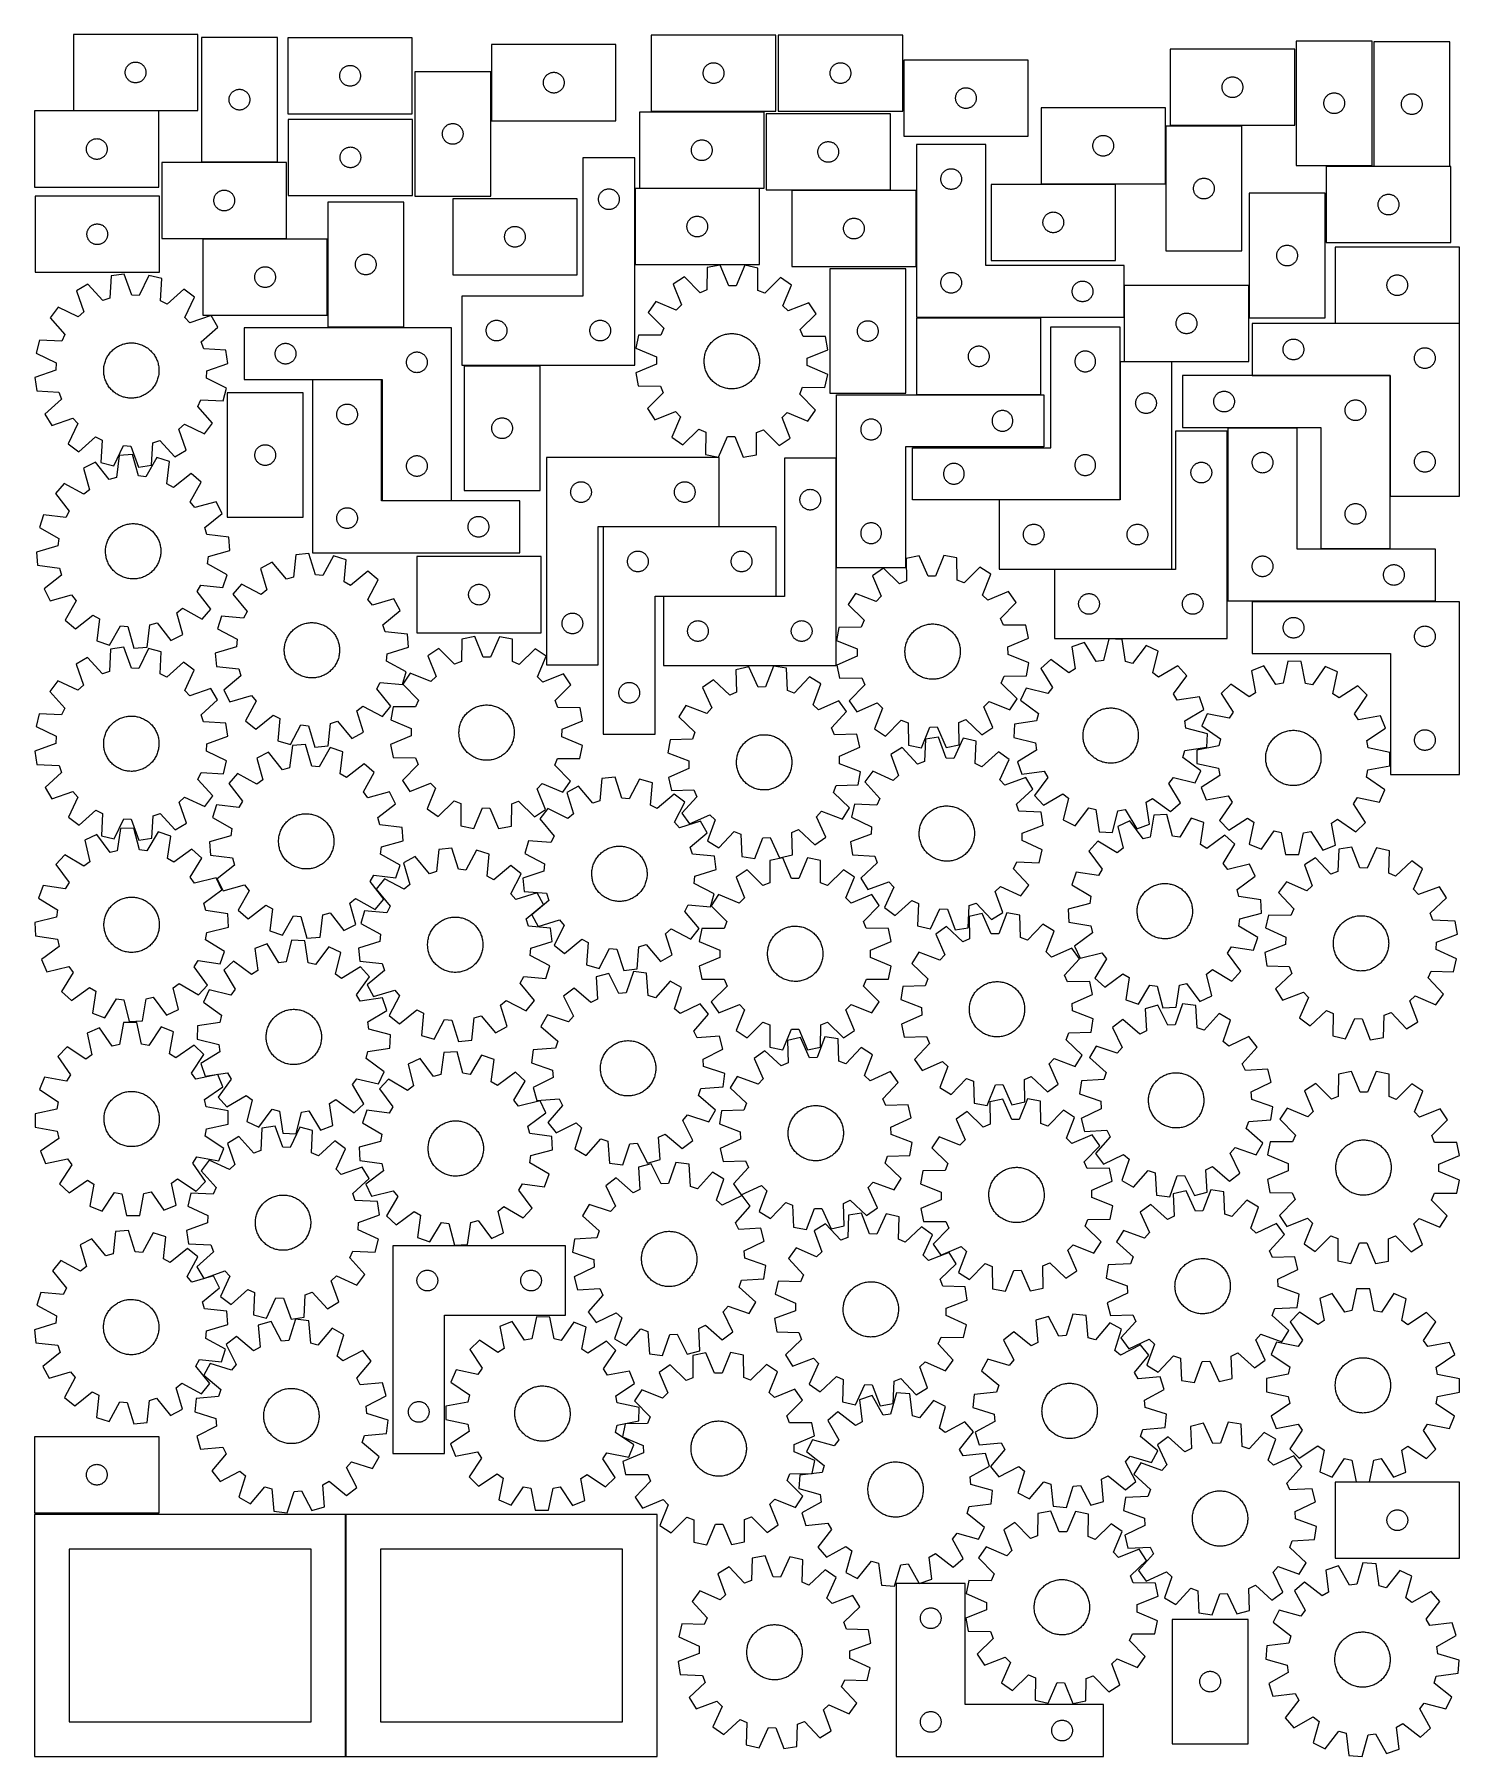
# Model space of a CAD drawing. Header units: millimetres. Extents: x 7 to 1243, y 7 to 1501.
import ezdxf

# ---------------------------------------------------------------- set-up
doc = ezdxf.new("R2010")
doc.units = ezdxf.units.MM
doc.layers.add('CUT', color=7, linetype='CONTINUOUS', true_color=0x000000)

msp = doc.modelspace()

# ---------------------------------------------------------------- linework, layer by layer
at = {"layer": 'CUT'}
for p, q in [((148.345029, 1501.221743), (40.345029, 1501.221743)), ((40.345029, 1501.221743), (40.345029, 1435.221743)), ((148.345029, 1435.221743), (148.345029, 1501.221743)), ((151.493583, 1498.615784), (151.493583, 1390.615784)), ((217.493583, 1498.615784), (151.493583, 1498.615784)), ((217.493583, 1390.615784), (217.493583, 1498.615784)), ((334.531123, 1498.343572), (226.531123, 1498.343572)), ((226.531123, 1498.343572), (226.531123, 1432.343572)), ((334.531123, 1432.343572), (334.531123, 1498.343572)), ((649.945005, 1500.682192), (541.945005, 1500.682192)), ((541.945005, 1500.682192), (541.945005, 1434.682192)), ((649.945005, 1434.682192), (649.945005, 1500.682192)), ((760.13281, 1500.704653), (652.13281, 1500.704653)), ((652.13281, 1500.704653), (652.13281, 1434.704653)), ((760.13281, 1434.704653), (760.13281, 1500.704653)), ((1101.645584, 1495.523011), (1101.645584, 1387.523011)), ((1167.645584, 1495.523011), (1101.645584, 1495.523011)), ((1167.645584, 1387.523011), (1167.645584, 1495.523011)), ((1234.950211, 1494.767642), (1168.950211, 1494.767642)), ((1168.950211, 1494.767642), (1168.950211, 1386.767642)), ((1234.950211, 1386.767642), (1234.950211, 1494.767642)), ((511.292598, 1492.36701), (403.292598, 1492.36701)), ((403.292598, 1492.36701), (403.292598, 1426.36701)), ((511.292598, 1426.36701), (511.292598, 1492.36701)), ((1100.319211, 1488.362124), (992.319211, 1488.362124)), ((992.319211, 1488.362124), (992.319211, 1422.362124)), ((1100.319211, 1422.362124), (1100.319211, 1488.362124)), ((85.345029, 1468.221743), (85.364299, 1468.810371)), ((85.364299, 1467.633115), (85.345029, 1468.221743)), ((85.364299, 1468.810371), (85.422025, 1469.396479)), ((85.422025, 1467.047008), (85.364299, 1467.633115)), ((85.422025, 1469.396479), (85.517961, 1469.977556)), ((85.517961, 1466.46593), (85.422025, 1467.047008)), ((85.517961, 1469.977556), (85.651697, 1470.551115)), ((85.651697, 1465.892372), (85.517961, 1466.46593)), ((85.651697, 1470.551115), (85.822658, 1471.114698)), ((85.822658, 1465.328788), (85.651697, 1465.892372)), ((85.822658, 1471.114698), (86.030113, 1471.665894)), ((86.030113, 1464.777592), (85.822658, 1465.328788)), ((86.030113, 1471.665894), (86.273174, 1472.202341)), ((86.273174, 1472.202341), (86.5508, 1472.721743)), ((86.5508, 1472.721743), (86.861802, 1473.221875)), ((86.861802, 1473.221875), (87.204849, 1473.700596)), ((87.204849, 1473.700596), (87.578471, 1474.155856)), ((87.578471, 1474.155856), (87.981068, 1474.585704)), ((87.981068, 1474.585704), (88.410917, 1474.988302)), ((88.410917, 1474.988302), (88.866176, 1475.361923)), ((88.866176, 1475.361923), (89.344897, 1475.70497)), ((89.344897, 1475.70497), (89.845029, 1476.015972)), ((89.845029, 1476.015972), (90.364431, 1476.293598)), ((90.364431, 1476.293598), (90.900878, 1476.536659)), ((90.900878, 1476.536659), (91.452074, 1476.744114)), ((91.452074, 1476.744114), (92.015658, 1476.915076)), ((92.015658, 1476.915076), (92.589216, 1477.048811)), ((92.589216, 1477.048811), (93.170293, 1477.144747)), ((93.170293, 1477.144747), (93.756401, 1477.202474)), ((93.756401, 1477.202474), (94.345029, 1477.221743)), ((94.345029, 1477.221743), (94.933657, 1477.202474)), ((94.933657, 1477.202474), (95.519765, 1477.144747)), ((95.519765, 1477.144747), (96.100842, 1477.048811)), ((96.100842, 1477.048811), (96.6744, 1476.915076)), ((96.6744, 1476.915076), (97.237984, 1476.744114)), ((97.237984, 1476.744114), (97.78918, 1476.536659)), ((97.78918, 1476.536659), (98.325627, 1476.293598)), ((98.325627, 1476.293598), (98.845029, 1476.015972)), ((98.845029, 1476.015972), (99.345161, 1475.70497)), ((99.345161, 1475.70497), (99.823882, 1475.361923)), ((99.823882, 1475.361923), (100.279141, 1474.988302)), ((100.279141, 1474.988302), (100.70899, 1474.585704)), ((100.70899, 1474.585704), (101.111587, 1474.155856)), ((101.111587, 1474.155856), (101.485209, 1473.700596)), ((101.485209, 1473.700596), (101.828255, 1473.221875)), ((101.828255, 1473.221875), (102.139258, 1472.721743)), ((102.139258, 1472.721743), (102.416884, 1472.202341)), ((102.416884, 1472.202341), (102.659945, 1471.665894)), ((102.659945, 1471.665894), (102.8674, 1471.114698)), ((102.8674, 1465.328788), (102.659945, 1464.777592)), ((102.8674, 1471.114698), (103.038361, 1470.551115)), ((103.038361, 1465.892372), (102.8674, 1465.328788)), ((103.038361, 1470.551115), (103.172096, 1469.977556)), ((103.172096, 1466.46593), (103.038361, 1465.892372)), ((103.172096, 1469.977556), (103.268033, 1469.396479)), ((103.268033, 1467.047008), (103.172096, 1466.46593)), ((103.268033, 1469.396479), (103.325759, 1468.810371)), ((103.325759, 1467.633115), (103.268033, 1467.047008)), ((103.325759, 1468.810371), (103.345029, 1468.221743)), ((103.345029, 1468.221743), (103.325759, 1467.633115)), ((271.531123, 1465.343572), (271.550393, 1465.932201)), ((271.550393, 1464.754944), (271.531123, 1465.343572)), ((271.550393, 1465.932201), (271.60812, 1466.518308)), ((271.60812, 1466.518308), (271.704056, 1467.099385)), ((271.704056, 1467.099385), (271.837791, 1467.672944)), ((271.837791, 1467.672944), (272.008752, 1468.236528)), ((272.008752, 1468.236528), (272.216208, 1468.787723)), ((272.216208, 1468.787723), (272.459269, 1469.324171)), ((272.459269, 1469.324171), (272.736895, 1469.843572)), ((272.736895, 1469.843572), (273.047897, 1470.343705)), ((273.047897, 1470.343705), (273.390943, 1470.822425)), ((273.390943, 1470.822425), (273.764565, 1471.277685)), ((273.764565, 1471.277685), (274.167162, 1471.707533)), ((274.167162, 1471.707533), (274.597011, 1472.110131)), ((274.597011, 1472.110131), (275.05227, 1472.483752)), ((275.05227, 1472.483752), (275.530991, 1472.826799)), ((275.530991, 1472.826799), (276.031123, 1473.137801)), ((276.031123, 1473.137801), (276.550525, 1473.415427)), ((276.550525, 1473.415427), (277.086972, 1473.658488)), ((277.086972, 1473.658488), (277.638168, 1473.865944)), ((277.638168, 1473.865944), (278.201752, 1474.036905)), ((278.201752, 1474.036905), (278.77531, 1474.17064)), ((278.77531, 1474.17064), (279.356388, 1474.266576)), ((279.356388, 1474.266576), (279.942495, 1474.324303)), ((279.942495, 1474.324303), (280.531123, 1474.343572)), ((280.531123, 1474.343572), (281.119751, 1474.324303)), ((281.119751, 1474.324303), (281.705859, 1474.266576)), ((281.705859, 1474.266576), (282.286936, 1474.17064)), ((282.286936, 1474.17064), (282.860495, 1474.036905)), ((282.860495, 1474.036905), (283.424078, 1473.865944)), ((283.424078, 1473.865944), (283.975274, 1473.658488)), ((283.975274, 1473.658488), (284.511722, 1473.415427)), ((284.511722, 1473.415427), (285.031123, 1473.137801)), ((285.031123, 1473.137801), (285.531255, 1472.826799)), ((285.531255, 1472.826799), (286.009976, 1472.483752)), ((286.009976, 1472.483752), (286.465236, 1472.110131)), ((286.465236, 1472.110131), (286.895084, 1471.707533)), ((286.895084, 1471.707533), (287.297682, 1471.277685)), ((287.297682, 1471.277685), (287.671303, 1470.822425)), ((287.671303, 1470.822425), (288.01435, 1470.343705)), ((288.01435, 1470.343705), (288.325352, 1469.843572)), ((288.325352, 1469.843572), (288.602978, 1469.324171)), ((288.602978, 1469.324171), (288.846039, 1468.787723)), ((288.846039, 1468.787723), (289.053494, 1468.236528)), ((289.053494, 1468.236528), (289.224456, 1467.672944)), ((289.224456, 1467.672944), (289.358191, 1467.099385)), ((289.358191, 1467.099385), (289.454127, 1466.518308)), ((289.454127, 1466.518308), (289.511854, 1465.932201)), ((289.511854, 1465.932201), (289.531123, 1465.343572)), ((289.531123, 1465.343572), (289.511854, 1464.754944)), ((402.561703, 1468.901431), (336.561703, 1468.901431)), ((336.561703, 1468.901431), (336.561703, 1360.901431)), ((402.561703, 1360.901431), (402.561703, 1468.901431)), ((449.809371, 1464.367142), (450.152418, 1464.845863)), ((450.152418, 1464.845863), (450.52604, 1465.301122)), ((450.52604, 1465.301122), (450.928637, 1465.730971)), ((450.928637, 1465.730971), (451.358486, 1466.133568)), ((451.358486, 1466.133568), (451.813745, 1466.50719)), ((451.813745, 1466.50719), (452.292466, 1466.850236)), ((452.292466, 1466.850236), (452.792598, 1467.161239)), ((452.792598, 1467.161239), (453.312, 1467.438865)), ((453.312, 1467.438865), (453.848447, 1467.681926)), ((453.848447, 1467.681926), (454.399643, 1467.889381)), ((454.399643, 1467.889381), (454.963227, 1468.060342)), ((454.963227, 1468.060342), (455.536785, 1468.194077)), ((455.536785, 1468.194077), (456.117862, 1468.290014)), ((456.117862, 1468.290014), (456.70397, 1468.34774)), ((456.70397, 1468.34774), (457.292598, 1468.36701)), ((457.292598, 1468.36701), (457.881226, 1468.34774)), ((457.881226, 1468.34774), (458.467334, 1468.290014)), ((458.467334, 1468.290014), (459.048411, 1468.194077)), ((459.048411, 1468.194077), (459.621969, 1468.060342)), ((459.621969, 1468.060342), (460.185553, 1467.889381)), ((460.185553, 1467.889381), (460.736749, 1467.681926)), ((460.736749, 1467.681926), (461.273196, 1467.438865)), ((461.273196, 1467.438865), (461.792598, 1467.161239)), ((461.792598, 1467.161239), (462.29273, 1466.850236)), ((462.29273, 1466.850236), (462.771451, 1466.50719)), ((462.771451, 1466.50719), (463.22671, 1466.133568)), ((463.22671, 1466.133568), (463.656559, 1465.730971)), ((463.656559, 1465.730971), (464.059156, 1465.301122)), ((464.059156, 1465.301122), (464.432778, 1464.845863)), ((464.432778, 1464.845863), (464.775824, 1464.367142)), ((586.945005, 1467.682192), (586.964274, 1468.270821)), ((586.964274, 1467.093564), (586.945005, 1467.682192)), ((586.964274, 1468.270821), (587.022001, 1468.856928)), ((587.022001, 1466.507457), (586.964274, 1467.093564)), ((587.022001, 1468.856928), (587.117937, 1469.438005)), ((587.117937, 1465.92638), (587.022001, 1466.507457)), ((587.117937, 1469.438005), (587.251672, 1470.011564)), ((587.251672, 1465.352821), (587.117937, 1465.92638)), ((587.251672, 1470.011564), (587.422633, 1470.575148)), ((587.422633, 1464.789237), (587.251672, 1465.352821)), ((587.422633, 1470.575148), (587.630089, 1471.126343)), ((587.630089, 1464.238042), (587.422633, 1464.789237)), ((587.630089, 1471.126343), (587.87315, 1471.662791)), ((587.87315, 1471.662791), (588.150776, 1472.182192)), ((588.150776, 1472.182192), (588.461778, 1472.682325)), ((588.461778, 1472.682325), (588.804824, 1473.161045)), ((588.804824, 1473.161045), (589.178446, 1473.616305)), ((589.178446, 1473.616305), (589.581044, 1474.046154)), ((589.581044, 1474.046154), (590.010892, 1474.448751)), ((590.010892, 1474.448751), (590.466152, 1474.822373)), ((590.466152, 1474.822373), (590.944872, 1475.165419)), ((590.944872, 1475.165419), (591.445005, 1475.476421)), ((591.445005, 1475.476421), (591.964406, 1475.754047)), ((591.964406, 1475.754047), (592.500854, 1475.997108)), ((592.500854, 1475.997108), (593.052049, 1476.204564)), ((593.052049, 1476.204564), (593.615633, 1476.375525)), ((593.615633, 1476.375525), (594.189192, 1476.50926)), ((594.189192, 1476.50926), (594.770269, 1476.605196)), ((594.770269, 1476.605196), (595.356376, 1476.662923)), ((595.356376, 1476.662923), (595.945005, 1476.682192)), ((595.945005, 1476.682192), (596.533633, 1476.662923)), ((596.533633, 1476.662923), (597.11974, 1476.605196)), ((597.11974, 1476.605196), (597.700817, 1476.50926)), ((597.700817, 1476.50926), (598.274376, 1476.375525)), ((598.274376, 1476.375525), (598.83796, 1476.204564)), ((598.83796, 1476.204564), (599.389155, 1475.997108)), ((599.389155, 1475.997108), (599.925603, 1475.754047)), ((599.925603, 1475.754047), (600.445005, 1475.476421)), ((600.445005, 1475.476421), (600.945137, 1475.165419)), ((600.945137, 1475.165419), (601.423857, 1474.822373)), ((601.423857, 1474.822373), (601.879117, 1474.448751)), ((601.879117, 1474.448751), (602.308966, 1474.046154)), ((602.308966, 1474.046154), (602.711563, 1473.616305)), ((602.711563, 1473.616305), (603.085185, 1473.161045)), ((603.085185, 1473.161045), (603.428231, 1472.682325)), ((603.428231, 1472.682325), (603.739233, 1472.182192)), ((603.739233, 1472.182192), (604.016859, 1471.662791)), ((604.016859, 1471.662791), (604.25992, 1471.126343)), ((604.25992, 1471.126343), (604.467376, 1470.575148)), ((604.467376, 1464.789237), (604.25992, 1464.238042)), ((604.467376, 1470.575148), (604.638337, 1470.011564)), ((604.638337, 1465.352821), (604.467376, 1464.789237)), ((604.638337, 1470.011564), (604.772072, 1469.438005)), ((604.772072, 1465.92638), (604.638337, 1465.352821)), ((604.772072, 1469.438005), (604.868008, 1468.856928)), ((604.868008, 1466.507457), (604.772072, 1465.92638)), ((604.868008, 1468.856928), (604.925735, 1468.270821)), ((604.925735, 1467.093564), (604.868008, 1466.507457)), ((604.925735, 1468.270821), (604.945005, 1467.682192)), ((604.945005, 1467.682192), (604.925735, 1467.093564)), ((697.13281, 1467.704653), (697.152079, 1468.293282)), ((697.152079, 1467.116025), (697.13281, 1467.704653)), ((697.152079, 1468.293282), (697.209806, 1468.879389)), ((697.209806, 1466.529918), (697.152079, 1467.116025)), ((697.209806, 1468.879389), (697.305742, 1469.460466)), ((697.305742, 1465.948841), (697.209806, 1466.529918)), ((697.305742, 1469.460466), (697.439477, 1470.034025)), ((697.439477, 1465.375282), (697.305742, 1465.948841)), ((697.439477, 1470.034025), (697.610439, 1470.597609)), ((697.610439, 1464.811698), (697.439477, 1465.375282)), ((697.610439, 1470.597609), (697.817894, 1471.148804)), ((697.817894, 1464.260503), (697.610439, 1464.811698)), ((697.817894, 1471.148804), (698.060955, 1471.685252)), ((698.060955, 1471.685252), (698.338581, 1472.204653)), ((698.338581, 1472.204653), (698.649583, 1472.704786)), ((698.649583, 1472.704786), (698.99263, 1473.183506)), ((698.99263, 1473.183506), (699.366251, 1473.638766)), ((699.366251, 1473.638766), (699.768849, 1474.068614)), ((699.768849, 1474.068614), (700.198697, 1474.471212)), ((700.198697, 1474.471212), (700.653957, 1474.844833)), ((700.653957, 1474.844833), (701.132678, 1475.18788)), ((701.132678, 1475.18788), (701.63281, 1475.498882)), ((701.63281, 1475.498882), (702.152212, 1475.776508)), ((702.152212, 1475.776508), (702.688659, 1476.019569)), ((702.688659, 1476.019569), (703.239855, 1476.227025)), ((703.239855, 1476.227025), (703.803438, 1476.397986)), ((703.803438, 1476.397986), (704.376997, 1476.531721)), ((704.376997, 1476.531721), (704.958074, 1476.627657)), ((704.958074, 1476.627657), (705.544182, 1476.685384)), ((705.544182, 1476.685384), (706.13281, 1476.704653)), ((706.13281, 1476.704653), (706.721438, 1476.685384)), ((706.721438, 1476.685384), (707.307545, 1476.627657)), ((707.307545, 1476.627657), (707.888623, 1476.531721)), ((707.888623, 1476.531721), (708.462181, 1476.397986)), ((708.462181, 1476.397986), (709.025765, 1476.227025)), ((709.025765, 1476.227025), (709.576961, 1476.019569)), ((709.576961, 1476.019569), (710.113408, 1475.776508)), ((710.113408, 1475.776508), (710.63281, 1475.498882)), ((710.63281, 1475.498882), (711.132942, 1475.18788)), ((711.132942, 1475.18788), (711.611663, 1474.844833)), ((711.611663, 1474.844833), (712.066922, 1474.471212)), ((712.066922, 1474.471212), (712.496771, 1474.068614)), ((712.496771, 1474.068614), (712.899368, 1473.638766)), ((712.899368, 1473.638766), (713.27299, 1473.183506)), ((713.27299, 1473.183506), (713.616036, 1472.704786)), ((713.616036, 1472.704786), (713.927038, 1472.204653)), ((713.927038, 1472.204653), (714.204664, 1471.685252)), ((714.204664, 1471.685252), (714.447726, 1471.148804)), ((714.447726, 1471.148804), (714.655181, 1470.597609)), ((714.655181, 1464.811698), (714.447726, 1464.260503)), ((714.655181, 1470.597609), (714.826142, 1470.034025)), ((714.826142, 1465.375282), (714.655181, 1464.811698)), ((714.826142, 1470.034025), (714.959877, 1469.460466)), ((714.959877, 1465.948841), (714.826142, 1465.375282)), ((714.959877, 1469.460466), (715.055813, 1468.879389)), ((715.055813, 1466.529918), (714.959877, 1465.948841)), ((715.055813, 1468.879389), (715.11354, 1468.293282)), ((715.11354, 1467.116025), (715.055813, 1466.529918)), ((715.11354, 1468.293282), (715.13281, 1467.704653)), ((715.13281, 1467.704653), (715.11354, 1467.116025)), ((869.024533, 1479.010806), (761.024533, 1479.010806)), ((761.024533, 1479.010806), (761.024533, 1413.010806)), ((869.024533, 1413.010806), (869.024533, 1479.010806)), ((86.273174, 1464.241145), (86.030113, 1464.777592)), ((86.5508, 1463.721743), (86.273174, 1464.241145)), ((86.861802, 1463.221611), (86.5508, 1463.721743)), ((87.204849, 1462.74289), (86.861802, 1463.221611)), ((87.578471, 1462.287631), (87.204849, 1462.74289)), ((87.981068, 1461.857782), (87.578471, 1462.287631)), ((88.410917, 1461.455185), (87.981068, 1461.857782)), ((88.866176, 1461.081563), (88.410917, 1461.455185)), ((89.344897, 1460.738517), (88.866176, 1461.081563)), ((89.845029, 1460.427515), (89.344897, 1460.738517)), ((90.364431, 1460.149889), (89.845029, 1460.427515)), ((90.900878, 1459.906827), (90.364431, 1460.149889)), ((91.452074, 1459.699372), (90.900878, 1459.906827)), ((92.015658, 1459.528411), (91.452074, 1459.699372)), ((92.589216, 1459.394676), (92.015658, 1459.528411)), ((93.170293, 1459.29874), (92.589216, 1459.394676)), ((93.756401, 1459.241013), (93.170293, 1459.29874)), ((94.345029, 1459.221743), (93.756401, 1459.241013)), ((94.933657, 1459.241013), (94.345029, 1459.221743)), ((95.519765, 1459.29874), (94.933657, 1459.241013)), ((96.100842, 1459.394676), (95.519765, 1459.29874)), ((96.6744, 1459.528411), (96.100842, 1459.394676)), ((97.237984, 1459.699372), (96.6744, 1459.528411)), ((97.78918, 1459.906827), (97.237984, 1459.699372)), ((98.325627, 1460.149889), (97.78918, 1459.906827)), ((98.845029, 1460.427515), (98.325627, 1460.149889)), ((99.345161, 1460.738517), (98.845029, 1460.427515)), ((99.823882, 1461.081563), (99.345161, 1460.738517)), ((100.279141, 1461.455185), (99.823882, 1461.081563)), ((100.70899, 1461.857782), (100.279141, 1461.455185)), ((101.111587, 1462.287631), (100.70899, 1461.857782)), ((101.485209, 1462.74289), (101.111587, 1462.287631)), ((101.828255, 1463.221611), (101.485209, 1462.74289)), ((102.139258, 1463.721743), (101.828255, 1463.221611)), ((102.416884, 1464.241145), (102.139258, 1463.721743)), ((102.659945, 1464.777592), (102.416884, 1464.241145)), ((177.010357, 1449.615916), (177.353403, 1450.094637)), ((177.353403, 1450.094637), (177.727025, 1450.549896)), ((177.727025, 1450.549896), (178.129622, 1450.979745)), ((178.129622, 1450.979745), (178.559471, 1451.382342)), ((178.559471, 1451.382342), (179.014731, 1451.755964)), ((179.014731, 1451.755964), (179.493451, 1452.09901)), ((179.493451, 1452.09901), (179.993583, 1452.410013)), ((179.993583, 1452.410013), (180.512985, 1452.687639)), ((180.512985, 1452.687639), (181.049433, 1452.9307)), ((181.049433, 1452.9307), (181.600628, 1453.138155)), ((181.600628, 1453.138155), (182.164212, 1453.309116)), ((182.164212, 1453.309116), (182.737771, 1453.442852)), ((182.737771, 1453.442852), (183.318848, 1453.538788)), ((183.318848, 1453.538788), (183.904955, 1453.596514)), ((183.904955, 1453.596514), (184.493583, 1453.615784)), ((184.493583, 1453.615784), (185.082212, 1453.596514)), ((185.082212, 1453.596514), (185.668319, 1453.538788)), ((185.668319, 1453.538788), (186.249396, 1453.442852)), ((186.249396, 1453.442852), (186.822955, 1453.309116)), ((186.822955, 1453.309116), (187.386539, 1453.138155)), ((187.386539, 1453.138155), (187.937734, 1452.9307)), ((187.937734, 1452.9307), (188.474182, 1452.687639)), ((188.474182, 1452.687639), (188.993583, 1452.410013)), ((188.993583, 1452.410013), (189.493716, 1452.09901)), ((189.493716, 1452.09901), (189.972436, 1451.755964)), ((189.972436, 1451.755964), (190.427696, 1451.382342)), ((190.427696, 1451.382342), (190.857544, 1450.979745)), ((190.857544, 1450.979745), (191.260142, 1450.549896)), ((191.260142, 1450.549896), (191.633763, 1450.094637)), ((191.633763, 1450.094637), (191.97681, 1449.615916)), ((271.60812, 1464.168837), (271.550393, 1464.754944)), ((271.704056, 1463.58776), (271.60812, 1464.168837)), ((271.837791, 1463.014201), (271.704056, 1463.58776)), ((272.008752, 1462.450617), (271.837791, 1463.014201)), ((272.216208, 1461.899422), (272.008752, 1462.450617)), ((272.459269, 1461.362974), (272.216208, 1461.899422)), ((272.736895, 1460.843572), (272.459269, 1461.362974)), ((273.047897, 1460.34344), (272.736895, 1460.843572)), ((273.390943, 1459.86472), (273.047897, 1460.34344)), ((273.764565, 1459.40946), (273.390943, 1459.86472)), ((274.167162, 1458.979611), (273.764565, 1459.40946)), ((274.597011, 1458.577014), (274.167162, 1458.979611)), ((275.05227, 1458.203392), (274.597011, 1458.577014)), ((275.530991, 1457.860346), (275.05227, 1458.203392)), ((276.031123, 1457.549344), (275.530991, 1457.860346)), ((276.550525, 1457.271718), (276.031123, 1457.549344)), ((277.086972, 1457.028657), (276.550525, 1457.271718)), ((277.638168, 1456.821201), (277.086972, 1457.028657)), ((278.201752, 1456.65024), (277.638168, 1456.821201)), ((278.77531, 1456.516505), (278.201752, 1456.65024)), ((279.356388, 1456.420569), (278.77531, 1456.516505)), ((279.942495, 1456.362842), (279.356388, 1456.420569)), ((280.531123, 1456.343572), (279.942495, 1456.362842)), ((281.119751, 1456.362842), (280.531123, 1456.343572)), ((281.705859, 1456.420569), (281.119751, 1456.362842)), ((282.286936, 1456.516505), (281.705859, 1456.420569)), ((282.860495, 1456.65024), (282.286936, 1456.516505)), ((283.424078, 1456.821201), (282.860495, 1456.65024)), ((283.975274, 1457.028657), (283.424078, 1456.821201)), ((284.511722, 1457.271718), (283.975274, 1457.028657)), ((285.031123, 1457.549344), (284.511722, 1457.271718)), ((285.531255, 1457.860346), (285.031123, 1457.549344)), ((286.009976, 1458.203392), (285.531255, 1457.860346)), ((286.465236, 1458.577014), (286.009976, 1458.203392)), ((286.895084, 1458.979611), (286.465236, 1458.577014)), ((287.297682, 1459.40946), (286.895084, 1458.979611)), ((287.671303, 1459.86472), (287.297682, 1459.40946)), ((288.01435, 1460.34344), (287.671303, 1459.86472)), ((288.325352, 1460.843572), (288.01435, 1460.34344)), ((288.602978, 1461.362974), (288.325352, 1460.843572)), ((288.846039, 1461.899422), (288.602978, 1461.362974)), ((289.053494, 1462.450617), (288.846039, 1461.899422)), ((289.224456, 1463.014201), (289.053494, 1462.450617)), ((289.358191, 1463.58776), (289.224456, 1463.014201)), ((289.454127, 1464.168837), (289.358191, 1463.58776)), ((289.511854, 1464.754944), (289.454127, 1464.168837)), ((448.292598, 1459.36701), (448.311868, 1459.955638)), ((448.311868, 1458.778382), (448.292598, 1459.36701)), ((448.311868, 1459.955638), (448.369594, 1460.541746)), ((448.369594, 1458.192274), (448.311868, 1458.778382)), ((448.369594, 1460.541746), (448.46553, 1461.122823)), ((448.46553, 1457.611197), (448.369594, 1458.192274)), ((448.46553, 1461.122823), (448.599265, 1461.696381)), ((448.599265, 1457.037639), (448.46553, 1457.611197)), ((448.599265, 1461.696381), (448.770227, 1462.259965)), ((448.770227, 1456.474055), (448.599265, 1457.037639)), ((448.770227, 1462.259965), (448.977682, 1462.811161)), ((448.977682, 1455.922859), (448.770227, 1456.474055)), ((448.977682, 1462.811161), (449.220743, 1463.347608)), ((449.220743, 1455.386412), (448.977682, 1455.922859)), ((449.220743, 1463.347608), (449.498369, 1463.86701)), ((449.498369, 1454.86701), (449.220743, 1455.386412)), ((449.498369, 1463.86701), (449.809371, 1464.367142)), ((449.809371, 1454.366878), (449.498369, 1454.86701)), ((450.152418, 1453.888157), (449.809371, 1454.366878)), ((450.52604, 1453.432898), (450.152418, 1453.888157)), ((450.928637, 1453.003049), (450.52604, 1453.432898)), ((451.358486, 1452.600452), (450.928637, 1453.003049)), ((451.813745, 1452.22683), (451.358486, 1452.600452)), ((452.292466, 1451.883783), (451.813745, 1452.22683)), ((452.792598, 1451.572781), (452.292466, 1451.883783)), ((453.312, 1451.295155), (452.792598, 1451.572781)), ((453.848447, 1451.052094), (453.312, 1451.295155)), ((454.399643, 1450.844639), (453.848447, 1451.052094)), ((454.963227, 1450.673677), (454.399643, 1450.844639)), ((455.536785, 1450.539942), (454.963227, 1450.673677)), ((456.117862, 1450.444006), (455.536785, 1450.539942)), ((456.70397, 1450.38628), (456.117862, 1450.444006)), ((457.292598, 1450.36701), (456.70397, 1450.38628)), ((457.881226, 1450.38628), (457.292598, 1450.36701)), ((458.467334, 1450.444006), (457.881226, 1450.38628)), ((459.048411, 1450.539942), (458.467334, 1450.444006)), ((459.621969, 1450.673677), (459.048411, 1450.539942)), ((460.185553, 1450.844639), (459.621969, 1450.673677)), ((460.736749, 1451.052094), (460.185553, 1450.844639)), ((461.273196, 1451.295155), (460.736749, 1451.052094)), ((461.792598, 1451.572781), (461.273196, 1451.295155)), ((462.29273, 1451.883783), (461.792598, 1451.572781)), ((462.771451, 1452.22683), (462.29273, 1451.883783)), ((463.22671, 1452.600452), (462.771451, 1452.22683)), ((463.656559, 1453.003049), (463.22671, 1452.600452)), ((464.059156, 1453.432898), (463.656559, 1453.003049)), ((464.432778, 1453.888157), (464.059156, 1453.432898)), ((464.775824, 1454.366878), (464.432778, 1453.888157)), ((464.775824, 1464.367142), (465.086827, 1463.86701)), ((465.086827, 1454.86701), (464.775824, 1454.366878)), ((465.086827, 1463.86701), (465.364453, 1463.347608)), ((465.364453, 1455.386412), (465.086827, 1454.86701)), ((465.364453, 1463.347608), (465.607514, 1462.811161)), ((465.607514, 1455.922859), (465.364453, 1455.386412)), ((465.607514, 1462.811161), (465.814969, 1462.259965)), ((465.814969, 1456.474055), (465.607514, 1455.922859)), ((465.814969, 1462.259965), (465.98593, 1461.696381)), ((465.98593, 1457.037639), (465.814969, 1456.474055)), ((465.98593, 1461.696381), (466.119665, 1461.122823)), ((466.119665, 1457.611197), (465.98593, 1457.037639)), ((466.119665, 1461.122823), (466.215602, 1460.541746)), ((466.215602, 1458.192274), (466.119665, 1457.611197)), ((466.215602, 1460.541746), (466.273328, 1459.955638)), ((466.273328, 1458.778382), (466.215602, 1458.192274)), ((466.273328, 1459.955638), (466.292598, 1459.36701)), ((466.292598, 1459.36701), (466.273328, 1458.778382)), ((587.87315, 1463.701594), (587.630089, 1464.238042)), ((588.150776, 1463.182192), (587.87315, 1463.701594)), ((588.461778, 1462.68206), (588.150776, 1463.182192)), ((588.804824, 1462.20334), (588.461778, 1462.68206)), ((589.178446, 1461.74808), (588.804824, 1462.20334)), ((589.581044, 1461.318231), (589.178446, 1461.74808)), ((590.010892, 1460.915634), (589.581044, 1461.318231)), ((590.466152, 1460.542012), (590.010892, 1460.915634)), ((590.944872, 1460.198966), (590.466152, 1460.542012)), ((591.445005, 1459.887964), (590.944872, 1460.198966)), ((591.964406, 1459.610338), (591.445005, 1459.887964)), ((592.500854, 1459.367277), (591.964406, 1459.610338)), ((593.052049, 1459.159821), (592.500854, 1459.367277)), ((593.615633, 1458.98886), (593.052049, 1459.159821)), ((594.189192, 1458.855125), (593.615633, 1458.98886)), ((594.770269, 1458.759189), (594.189192, 1458.855125)), ((595.356376, 1458.701462), (594.770269, 1458.759189)), ((595.945005, 1458.682192), (595.356376, 1458.701462)), ((596.533633, 1458.701462), (595.945005, 1458.682192)), ((597.11974, 1458.759189), (596.533633, 1458.701462)), ((597.700817, 1458.855125), (597.11974, 1458.759189)), ((598.274376, 1458.98886), (597.700817, 1458.855125)), ((598.83796, 1459.159821), (598.274376, 1458.98886)), ((599.389155, 1459.367277), (598.83796, 1459.159821)), ((599.925603, 1459.610338), (599.389155, 1459.367277)), ((600.445005, 1459.887964), (599.925603, 1459.610338)), ((600.945137, 1460.198966), (600.445005, 1459.887964)), ((601.423857, 1460.542012), (600.945137, 1460.198966)), ((601.879117, 1460.915634), (601.423857, 1460.542012)), ((602.308966, 1461.318231), (601.879117, 1460.915634)), ((602.711563, 1461.74808), (602.308966, 1461.318231)), ((603.085185, 1462.20334), (602.711563, 1461.74808)), ((603.428231, 1462.68206), (603.085185, 1462.20334)), ((603.739233, 1463.182192), (603.428231, 1462.68206)), ((604.016859, 1463.701594), (603.739233, 1463.182192)), ((604.25992, 1464.238042), (604.016859, 1463.701594)), ((698.060955, 1463.724055), (697.817894, 1464.260503)), ((698.338581, 1463.204653), (698.060955, 1463.724055)), ((698.649583, 1462.704521), (698.338581, 1463.204653)), ((698.99263, 1462.225801), (698.649583, 1462.704521)), ((699.366251, 1461.770541), (698.99263, 1462.225801)), ((699.768849, 1461.340692), (699.366251, 1461.770541)), ((700.198697, 1460.938095), (699.768849, 1461.340692)), ((700.653957, 1460.564473), (700.198697, 1460.938095)), ((701.132678, 1460.221427), (700.653957, 1460.564473)), ((701.63281, 1459.910425), (701.132678, 1460.221427)), ((702.152212, 1459.632799), (701.63281, 1459.910425)), ((702.688659, 1459.389738), (702.152212, 1459.632799)), ((703.239855, 1459.182282), (702.688659, 1459.389738)), ((703.803438, 1459.011321), (703.239855, 1459.182282)), ((704.376997, 1458.877586), (703.803438, 1459.011321)), ((704.958074, 1458.78165), (704.376997, 1458.877586)), ((705.544182, 1458.723923), (704.958074, 1458.78165)), ((706.13281, 1458.704653), (705.544182, 1458.723923)), ((706.721438, 1458.723923), (706.13281, 1458.704653)), ((707.307545, 1458.78165), (706.721438, 1458.723923)), ((707.888623, 1458.877586), (707.307545, 1458.78165)), ((708.462181, 1459.011321), (707.888623, 1458.877586)), ((709.025765, 1459.182282), (708.462181, 1459.011321)), ((709.576961, 1459.389738), (709.025765, 1459.182282)), ((710.113408, 1459.632799), (709.576961, 1459.389738)), ((710.63281, 1459.910425), (710.113408, 1459.632799)), ((711.132942, 1460.221427), (710.63281, 1459.910425)), ((711.611663, 1460.564473), (711.132942, 1460.221427)), ((712.066922, 1460.938095), (711.611663, 1460.564473)), ((712.496771, 1461.340692), (712.066922, 1460.938095)), ((712.899368, 1461.770541), (712.496771, 1461.340692)), ((713.27299, 1462.225801), (712.899368, 1461.770541)), ((713.616036, 1462.704521), (713.27299, 1462.225801)), ((713.927038, 1463.204653), (713.616036, 1462.704521)), ((714.204664, 1463.724055), (713.927038, 1463.204653)), ((714.447726, 1464.260503), (714.204664, 1463.724055)), ((806.709618, 1449.454957), (806.952679, 1449.991404)), ((806.952679, 1449.991404), (807.230305, 1450.510806)), ((807.230305, 1450.510806), (807.541307, 1451.010938)), ((807.541307, 1451.010938), (807.884353, 1451.489659)), ((807.884353, 1451.489659), (808.257975, 1451.944918)), ((808.257975, 1451.944918), (808.660572, 1452.374767)), ((808.660572, 1452.374767), (809.090421, 1452.777364)), ((809.090421, 1452.777364), (809.54568, 1453.150986)), ((809.54568, 1453.150986), (810.024401, 1453.494032)), ((810.024401, 1453.494032), (810.524533, 1453.805034)), ((810.524533, 1453.805034), (811.043935, 1454.08266)), ((811.043935, 1454.08266), (811.580382, 1454.325722)), ((811.580382, 1454.325722), (812.131578, 1454.533177)), ((812.131578, 1454.533177), (812.695162, 1454.704138)), ((812.695162, 1454.704138), (813.26872, 1454.837873)), ((813.26872, 1454.837873), (813.849798, 1454.93381)), ((813.849798, 1454.93381), (814.435905, 1454.991536)), ((814.435905, 1454.991536), (815.024533, 1455.010806)), ((815.024533, 1455.010806), (815.613162, 1454.991536)), ((815.613162, 1454.991536), (816.199269, 1454.93381)), ((816.199269, 1454.93381), (816.780346, 1454.837873)), ((816.780346, 1454.837873), (817.353905, 1454.704138)), ((817.353905, 1454.704138), (817.917489, 1454.533177)), ((817.917489, 1454.533177), (818.468684, 1454.325722)), ((818.468684, 1454.325722), (819.005132, 1454.08266)), ((819.005132, 1454.08266), (819.524533, 1453.805034)), ((819.524533, 1453.805034), (820.024665, 1453.494032)), ((820.024665, 1453.494032), (820.503386, 1453.150986)), ((820.503386, 1453.150986), (820.958646, 1452.777364)), ((820.958646, 1452.777364), (821.388494, 1452.374767)), ((821.388494, 1452.374767), (821.791092, 1451.944918)), ((821.791092, 1451.944918), (822.164713, 1451.489659)), ((822.164713, 1451.489659), (822.50776, 1451.010938)), ((822.50776, 1451.010938), (822.818762, 1450.510806)), ((822.818762, 1450.510806), (823.096388, 1449.991404)), ((823.096388, 1449.991404), (823.339449, 1449.454957)), ((1037.319211, 1455.362124), (1037.338481, 1455.950752)), ((1037.338481, 1454.773496), (1037.319211, 1455.362124)), ((1037.338481, 1455.950752), (1037.396207, 1456.53686)), ((1037.396207, 1454.187388), (1037.338481, 1454.773496)), ((1037.396207, 1456.53686), (1037.492144, 1457.117937)), ((1037.492144, 1453.606311), (1037.396207, 1454.187388)), ((1037.492144, 1457.117937), (1037.625879, 1457.691496)), ((1037.625879, 1453.032753), (1037.492144, 1453.606311)), ((1037.625879, 1457.691496), (1037.79684, 1458.255079)), ((1037.79684, 1452.469169), (1037.625879, 1453.032753)), ((1037.79684, 1458.255079), (1038.004295, 1458.806275)), ((1038.004295, 1451.917973), (1037.79684, 1452.469169)), ((1038.004295, 1458.806275), (1038.247356, 1459.342722)), ((1038.247356, 1451.381526), (1038.004295, 1451.917973)), ((1038.247356, 1459.342722), (1038.524982, 1459.862124)), ((1038.524982, 1450.862124), (1038.247356, 1451.381526)), ((1038.524982, 1459.862124), (1038.835985, 1460.362256)), ((1038.835985, 1450.361992), (1038.524982, 1450.862124)), ((1038.835985, 1460.362256), (1039.179031, 1460.840977)), ((1039.179031, 1449.883271), (1038.835985, 1450.361992)), ((1039.179031, 1460.840977), (1039.552653, 1461.296236)), ((1039.552653, 1449.428012), (1039.179031, 1449.883271)), ((1039.552653, 1461.296236), (1039.95525, 1461.726085)), ((1039.95525, 1461.726085), (1040.385099, 1462.128682)), ((1040.385099, 1462.128682), (1040.840358, 1462.502304)), ((1040.840358, 1462.502304), (1041.319079, 1462.845351)), ((1041.319079, 1462.845351), (1041.819211, 1463.156353)), ((1041.819211, 1463.156353), (1042.338613, 1463.433979)), ((1042.338613, 1463.433979), (1042.87506, 1463.67704)), ((1042.87506, 1463.67704), (1043.426256, 1463.884495)), ((1043.426256, 1463.884495), (1043.98984, 1464.055457)), ((1043.98984, 1464.055457), (1044.563398, 1464.189192)), ((1044.563398, 1464.189192), (1045.144475, 1464.285128)), ((1045.144475, 1464.285128), (1045.730583, 1464.342854)), ((1045.730583, 1464.342854), (1046.319211, 1464.362124)), ((1046.319211, 1464.362124), (1046.907839, 1464.342854)), ((1046.907839, 1464.342854), (1047.493947, 1464.285128)), ((1047.493947, 1464.285128), (1048.075024, 1464.189192)), ((1048.075024, 1464.189192), (1048.648582, 1464.055457)), ((1048.648582, 1464.055457), (1049.212166, 1463.884495)), ((1049.212166, 1463.884495), (1049.763362, 1463.67704)), ((1049.763362, 1463.67704), (1050.299809, 1463.433979)), ((1050.299809, 1463.433979), (1050.819211, 1463.156353)), ((1050.819211, 1463.156353), (1051.319343, 1462.845351)), ((1051.319343, 1462.845351), (1051.798064, 1462.502304)), ((1051.798064, 1462.502304), (1052.253323, 1462.128682)), ((1052.253323, 1462.128682), (1052.683172, 1461.726085)), ((1052.683172, 1461.726085), (1053.085769, 1461.296236)), ((1053.085769, 1461.296236), (1053.459391, 1460.840977)), ((1053.459391, 1449.883271), (1053.085769, 1449.428012)), ((1053.459391, 1460.840977), (1053.802438, 1460.362256)), ((1053.802438, 1450.361992), (1053.459391, 1449.883271)), ((1053.802438, 1460.362256), (1054.11344, 1459.862124)), ((1054.11344, 1450.862124), (1053.802438, 1450.361992)), ((1054.11344, 1459.862124), (1054.391066, 1459.342722)), ((1054.391066, 1451.381526), (1054.11344, 1450.862124)), ((1054.391066, 1459.342722), (1054.634127, 1458.806275)), ((1054.634127, 1451.917973), (1054.391066, 1451.381526)), ((1054.634127, 1458.806275), (1054.841582, 1458.255079)), ((1054.841582, 1452.469169), (1054.634127, 1451.917973)), ((1054.841582, 1458.255079), (1055.012544, 1457.691496)), ((1055.012544, 1453.032753), (1054.841582, 1452.469169)), ((1055.012544, 1457.691496), (1055.146279, 1457.117937)), ((1055.146279, 1453.606311), (1055.012544, 1453.032753)), ((1055.146279, 1457.117937), (1055.242215, 1456.53686)), ((1055.242215, 1454.187388), (1055.146279, 1453.606311)), ((1055.242215, 1456.53686), (1055.299941, 1455.950752)), ((1055.299941, 1454.773496), (1055.242215, 1454.187388)), ((1055.299941, 1455.950752), (1055.319211, 1455.362124)), ((1055.319211, 1455.362124), (1055.299941, 1454.773496)), ((1131.201433, 1449.837926), (1131.752629, 1450.045382)), ((1131.752629, 1450.045382), (1132.316212, 1450.216343)), ((1132.316212, 1450.216343), (1132.889771, 1450.350078)), ((1132.889771, 1450.350078), (1133.470848, 1450.446014)), ((1133.470848, 1450.446014), (1134.056956, 1450.503741)), ((1134.056956, 1450.503741), (1134.645584, 1450.523011)), ((1134.645584, 1450.523011), (1135.234212, 1450.503741)), ((1135.234212, 1450.503741), (1135.82032, 1450.446014)), ((1135.82032, 1450.446014), (1136.401397, 1450.350078)), ((1136.401397, 1450.350078), (1136.974955, 1450.216343)), ((1136.974955, 1450.216343), (1137.538539, 1450.045382)), ((1137.538539, 1450.045382), (1138.089735, 1449.837926)), ((40.345029, 1435.221743), (148.345029, 1435.221743)), ((175.493583, 1444.615784), (175.512853, 1445.204412)), ((175.512853, 1444.027156), (175.493583, 1444.615784)), ((175.512853, 1445.204412), (175.57058, 1445.79052)), ((175.57058, 1443.441048), (175.512853, 1444.027156)), ((175.57058, 1445.79052), (175.666516, 1446.371597)), ((175.666516, 1442.859971), (175.57058, 1443.441048)), ((175.666516, 1446.371597), (175.800251, 1446.945155)), ((175.800251, 1442.286413), (175.666516, 1442.859971)), ((175.800251, 1446.945155), (175.971212, 1447.508739)), ((175.971212, 1441.722829), (175.800251, 1442.286413)), ((175.971212, 1447.508739), (176.178668, 1448.059935)), ((176.178668, 1441.171633), (175.971212, 1441.722829)), ((176.178668, 1448.059935), (176.421729, 1448.596382)), ((176.421729, 1440.635186), (176.178668, 1441.171633)), ((176.421729, 1448.596382), (176.699355, 1449.115784)), ((176.699355, 1440.115784), (176.421729, 1440.635186)), ((176.699355, 1449.115784), (177.010357, 1449.615916)), ((177.010357, 1439.615652), (176.699355, 1440.115784)), ((177.353403, 1439.136931), (177.010357, 1439.615652)), ((177.727025, 1438.681672), (177.353403, 1439.136931)), ((178.129622, 1438.251823), (177.727025, 1438.681672)), ((178.559471, 1437.849226), (178.129622, 1438.251823)), ((179.014731, 1437.475604), (178.559471, 1437.849226)), ((179.493451, 1437.132557), (179.014731, 1437.475604)), ((179.993583, 1436.821555), (179.493451, 1437.132557)), ((180.512985, 1436.543929), (179.993583, 1436.821555)), ((181.049433, 1436.300868), (180.512985, 1436.543929)), ((181.600628, 1436.093413), (181.049433, 1436.300868)), ((182.164212, 1435.922452), (181.600628, 1436.093413)), ((182.737771, 1435.788716), (182.164212, 1435.922452)), ((183.318848, 1435.69278), (182.737771, 1435.788716)), ((183.904955, 1435.635054), (183.318848, 1435.69278)), ((184.493583, 1435.615784), (183.904955, 1435.635054)), ((185.082212, 1435.635054), (184.493583, 1435.615784)), ((185.668319, 1435.69278), (185.082212, 1435.635054)), ((186.249396, 1435.788716), (185.668319, 1435.69278)), ((186.822955, 1435.922452), (186.249396, 1435.788716)), ((187.386539, 1436.093413), (186.822955, 1435.922452)), ((187.937734, 1436.300868), (187.386539, 1436.093413)), ((188.474182, 1436.543929), (187.937734, 1436.300868)), ((188.993583, 1436.821555), (188.474182, 1436.543929)), ((189.493716, 1437.132557), (188.993583, 1436.821555)), ((189.972436, 1437.475604), (189.493716, 1437.132557)), ((190.427696, 1437.849226), (189.972436, 1437.475604)), ((190.857544, 1438.251823), (190.427696, 1437.849226)), ((191.260142, 1438.681672), (190.857544, 1438.251823)), ((191.633763, 1439.136931), (191.260142, 1438.681672)), ((191.97681, 1439.615652), (191.633763, 1439.136931)), ((191.97681, 1449.615916), (192.287812, 1449.115784)), ((192.287812, 1440.115784), (191.97681, 1439.615652)), ((192.287812, 1449.115784), (192.565438, 1448.596382)), ((192.565438, 1440.635186), (192.287812, 1440.115784)), ((192.565438, 1448.596382), (192.808499, 1448.059935)), ((192.808499, 1441.171633), (192.565438, 1440.635186)), ((192.808499, 1448.059935), (193.015955, 1447.508739)), ((193.015955, 1441.722829), (192.808499, 1441.171633)), ((193.015955, 1447.508739), (193.186916, 1446.945155)), ((193.186916, 1442.286413), (193.015955, 1441.722829)), ((193.186916, 1446.945155), (193.320651, 1446.371597)), ((193.320651, 1442.859971), (193.186916, 1442.286413)), ((193.320651, 1446.371597), (193.416587, 1445.79052)), ((193.416587, 1443.441048), (193.320651, 1442.859971)), ((193.416587, 1445.79052), (193.474314, 1445.204412)), ((193.474314, 1444.027156), (193.416587, 1443.441048)), ((193.474314, 1445.204412), (193.493583, 1444.615784)), ((193.493583, 1444.615784), (193.474314, 1444.027156)), ((806.024533, 1446.010806), (806.043803, 1446.599434)), ((806.043803, 1445.422178), (806.024533, 1446.010806)), ((806.043803, 1446.599434), (806.10153, 1447.185541)), ((806.10153, 1444.83607), (806.043803, 1445.422178)), ((806.10153, 1447.185541), (806.197466, 1447.766619)), ((806.197466, 1444.254993), (806.10153, 1444.83607)), ((806.197466, 1447.766619), (806.331201, 1448.340177)), ((806.331201, 1443.681434), (806.197466, 1444.254993)), ((806.331201, 1448.340177), (806.502162, 1448.903761)), ((806.502162, 1443.117851), (806.331201, 1443.681434)), ((806.502162, 1448.903761), (806.709618, 1449.454957)), ((806.709618, 1442.566655), (806.502162, 1443.117851)), ((806.952679, 1442.030208), (806.709618, 1442.566655)), ((807.230305, 1441.510806), (806.952679, 1442.030208)), ((807.541307, 1441.010674), (807.230305, 1441.510806)), ((807.884353, 1440.531953), (807.541307, 1441.010674)), ((808.257975, 1440.076693), (807.884353, 1440.531953)), ((808.660572, 1439.646845), (808.257975, 1440.076693)), ((809.090421, 1439.244247), (808.660572, 1439.646845)), ((809.54568, 1438.870626), (809.090421, 1439.244247)), ((810.024401, 1438.527579), (809.54568, 1438.870626)), ((810.524533, 1438.216577), (810.024401, 1438.527579)), ((811.043935, 1437.938951), (810.524533, 1438.216577)), ((811.580382, 1437.69589), (811.043935, 1437.938951)), ((812.131578, 1437.488435), (811.580382, 1437.69589)), ((812.695162, 1437.317473), (812.131578, 1437.488435)), ((813.26872, 1437.183738), (812.695162, 1437.317473)), ((813.849798, 1437.087802), (813.26872, 1437.183738)), ((814.435905, 1437.030075), (813.849798, 1437.087802)), ((815.024533, 1437.010806), (814.435905, 1437.030075)), ((815.613162, 1437.030075), (815.024533, 1437.010806)), ((816.199269, 1437.087802), (815.613162, 1437.030075)), ((816.780346, 1437.183738), (816.199269, 1437.087802)), ((817.353905, 1437.317473), (816.780346, 1437.183738)), ((817.917489, 1437.488435), (817.353905, 1437.317473)), ((818.468684, 1437.69589), (817.917489, 1437.488435)), ((819.005132, 1437.938951), (818.468684, 1437.69589)), ((819.524533, 1438.216577), (819.005132, 1437.938951)), ((820.024665, 1438.527579), (819.524533, 1438.216577)), ((820.503386, 1438.870626), (820.024665, 1438.527579)), ((820.958646, 1439.244247), (820.503386, 1438.870626)), ((821.388494, 1439.646845), (820.958646, 1439.244247)), ((821.791092, 1440.076693), (821.388494, 1439.646845)), ((822.164713, 1440.531953), (821.791092, 1440.076693)), ((822.50776, 1441.010674), (822.164713, 1440.531953)), ((822.818762, 1441.510806), (822.50776, 1441.010674)), ((823.096388, 1442.030208), (822.818762, 1441.510806)), ((823.339449, 1442.566655), (823.096388, 1442.030208)), ((823.339449, 1449.454957), (823.546905, 1448.903761)), ((823.546905, 1443.117851), (823.339449, 1442.566655)), ((823.546905, 1448.903761), (823.717866, 1448.340177)), ((823.717866, 1443.681434), (823.546905, 1443.117851)), ((823.717866, 1448.340177), (823.851601, 1447.766619)), ((823.851601, 1444.254993), (823.717866, 1443.681434)), ((823.851601, 1447.766619), (823.947537, 1447.185541)), ((823.947537, 1444.83607), (823.851601, 1444.254993)), ((823.947537, 1447.185541), (824.005264, 1446.599434)), ((824.005264, 1445.422178), (823.947537, 1444.83607)), ((824.005264, 1446.599434), (824.024533, 1446.010806)), ((824.024533, 1446.010806), (824.005264, 1445.422178)), ((988.19482, 1437.637029), (880.19482, 1437.637029)), ((880.19482, 1437.637029), (880.19482, 1371.637029)), ((988.19482, 1371.637029), (988.19482, 1437.637029)), ((1039.95525, 1448.998163), (1039.552653, 1449.428012)), ((1040.385099, 1448.595566), (1039.95525, 1448.998163)), ((1040.840358, 1448.221944), (1040.385099, 1448.595566)), ((1041.319079, 1447.878898), (1040.840358, 1448.221944)), ((1041.819211, 1447.567895), (1041.319079, 1447.878898)), ((1042.338613, 1447.290269), (1041.819211, 1447.567895)), ((1042.87506, 1447.047208), (1042.338613, 1447.290269)), ((1043.426256, 1446.839753), (1042.87506, 1447.047208)), ((1043.98984, 1446.668792), (1043.426256, 1446.839753)), ((1044.563398, 1446.535057), (1043.98984, 1446.668792)), ((1045.144475, 1446.43912), (1044.563398, 1446.535057)), ((1045.730583, 1446.381394), (1045.144475, 1446.43912)), ((1046.319211, 1446.362124), (1045.730583, 1446.381394)), ((1046.907839, 1446.381394), (1046.319211, 1446.362124)), ((1047.493947, 1446.43912), (1046.907839, 1446.381394)), ((1048.075024, 1446.535057), (1047.493947, 1446.43912)), ((1048.648582, 1446.668792), (1048.075024, 1446.535057)), ((1049.212166, 1446.839753), (1048.648582, 1446.668792)), ((1049.763362, 1447.047208), (1049.212166, 1446.839753)), ((1050.299809, 1447.290269), (1049.763362, 1447.047208)), ((1050.819211, 1447.567895), (1050.299809, 1447.290269)), ((1051.319343, 1447.878898), (1050.819211, 1447.567895)), ((1051.798064, 1448.221944), (1051.319343, 1447.878898)), ((1052.253323, 1448.595566), (1051.798064, 1448.221944)), ((1052.683172, 1448.998163), (1052.253323, 1448.595566)), ((1053.085769, 1449.428012), (1052.683172, 1448.998163)), ((1125.645584, 1441.523011), (1125.664854, 1442.111639)), ((1125.664854, 1440.934382), (1125.645584, 1441.523011)), ((1125.664854, 1442.111639), (1125.72258, 1442.697746)), ((1125.72258, 1440.348275), (1125.664854, 1440.934382)), ((1125.72258, 1442.697746), (1125.818516, 1443.278823)), ((1125.818516, 1439.767198), (1125.72258, 1440.348275)), ((1125.818516, 1443.278823), (1125.952251, 1443.852382)), ((1125.952251, 1439.193639), (1125.818516, 1439.767198)), ((1125.952251, 1443.852382), (1126.123213, 1444.415966)), ((1126.123213, 1438.630055), (1125.952251, 1439.193639)), ((1126.123213, 1444.415966), (1126.330668, 1444.967161)), ((1126.330668, 1438.07886), (1126.123213, 1438.630055)), ((1126.330668, 1444.967161), (1126.573729, 1445.503609)), ((1126.573729, 1437.542412), (1126.330668, 1438.07886)), ((1126.573729, 1445.503609), (1126.851355, 1446.023011)), ((1126.851355, 1437.023011), (1126.573729, 1437.542412)), ((1126.851355, 1446.023011), (1127.162357, 1446.523143)), ((1127.162357, 1436.522878), (1126.851355, 1437.023011)), ((1127.162357, 1446.523143), (1127.505404, 1447.001863)), ((1127.505404, 1436.044158), (1127.162357, 1436.522878)), ((1127.505404, 1447.001863), (1127.879026, 1447.457123)), ((1127.879026, 1435.588898), (1127.505404, 1436.044158)), ((1127.879026, 1447.457123), (1128.281623, 1447.886972)), ((1128.281623, 1435.15905), (1127.879026, 1435.588898)), ((1128.281623, 1447.886972), (1128.711471, 1448.289569)), ((1128.711471, 1434.756452), (1128.281623, 1435.15905)), ((1128.711471, 1448.289569), (1129.166731, 1448.663191)), ((1129.166731, 1448.663191), (1129.645452, 1449.006237)), ((1129.645452, 1449.006237), (1130.145584, 1449.317239)), ((1130.145584, 1449.317239), (1130.664986, 1449.594865)), ((1130.664986, 1449.594865), (1131.201433, 1449.837926)), ((1138.089735, 1449.837926), (1138.626182, 1449.594865)), ((1138.626182, 1449.594865), (1139.145584, 1449.317239)), ((1139.145584, 1449.317239), (1139.645716, 1449.006237)), ((1139.645716, 1449.006237), (1140.124437, 1448.663191)), ((1140.124437, 1448.663191), (1140.579696, 1448.289569)), ((1140.579696, 1448.289569), (1141.009545, 1447.886972)), ((1141.009545, 1435.15905), (1140.579696, 1434.756452)), ((1141.009545, 1447.886972), (1141.412142, 1447.457123)), ((1141.412142, 1435.588898), (1141.009545, 1435.15905)), ((1141.412142, 1447.457123), (1141.785764, 1447.001863)), ((1141.785764, 1436.044158), (1141.412142, 1435.588898)), ((1141.785764, 1447.001863), (1142.12881, 1446.523143)), ((1142.12881, 1436.522878), (1141.785764, 1436.044158)), ((1142.12881, 1446.523143), (1142.439812, 1446.023011)), ((1142.439812, 1437.023011), (1142.12881, 1436.522878)), ((1142.439812, 1446.023011), (1142.717439, 1445.503609)), ((1142.717439, 1437.542412), (1142.439812, 1437.023011)), ((1142.717439, 1445.503609), (1142.9605, 1444.967161)), ((1142.9605, 1438.07886), (1142.717439, 1437.542412)), ((1142.9605, 1444.967161), (1143.167955, 1444.415966)), ((1143.167955, 1438.630055), (1142.9605, 1438.07886)), ((1143.167955, 1444.415966), (1143.338916, 1443.852382)), ((1143.338916, 1439.193639), (1143.167955, 1438.630055)), ((1143.338916, 1443.852382), (1143.472651, 1443.278823)), ((1143.472651, 1439.767198), (1143.338916, 1439.193639)), ((1143.472651, 1443.278823), (1143.568588, 1442.697746)), ((1143.568588, 1440.348275), (1143.472651, 1439.767198)), ((1143.568588, 1442.697746), (1143.626314, 1442.111639)), ((1143.626314, 1440.934382), (1143.568588, 1440.348275)), ((1143.626314, 1442.111639), (1143.645584, 1441.523011)), ((1143.645584, 1441.523011), (1143.626314, 1440.934382)), ((1192.950211, 1440.767642), (1192.969481, 1441.356271)), ((1192.969481, 1440.179014), (1192.950211, 1440.767642)), ((1192.969481, 1441.356271), (1193.027207, 1441.942378)), ((1193.027207, 1439.592907), (1192.969481, 1440.179014)), ((1193.027207, 1441.942378), (1193.123144, 1442.523455)), ((1193.123144, 1439.011829), (1193.027207, 1439.592907)), ((1193.123144, 1442.523455), (1193.256879, 1443.097014)), ((1193.256879, 1438.438271), (1193.123144, 1439.011829)), ((1193.256879, 1443.097014), (1193.42784, 1443.660598)), ((1193.42784, 1437.874687), (1193.256879, 1438.438271)), ((1193.42784, 1443.660598), (1193.635295, 1444.211793)), ((1193.635295, 1437.323491), (1193.42784, 1437.874687)), ((1193.635295, 1444.211793), (1193.878357, 1444.748241)), ((1193.878357, 1436.787044), (1193.635295, 1437.323491)), ((1193.878357, 1444.748241), (1194.155983, 1445.267642)), ((1194.155983, 1436.267642), (1193.878357, 1436.787044)), ((1194.155983, 1445.267642), (1194.466985, 1445.767774)), ((1194.466985, 1435.76751), (1194.155983, 1436.267642)), ((1194.466985, 1445.767774), (1194.810031, 1446.246495)), ((1194.810031, 1435.288789), (1194.466985, 1435.76751)), ((1194.810031, 1446.246495), (1195.183653, 1446.701755)), ((1195.183653, 1434.83353), (1194.810031, 1435.288789)), ((1195.183653, 1446.701755), (1195.58625, 1447.131603)), ((1195.58625, 1447.131603), (1196.016099, 1447.534201)), ((1196.016099, 1447.534201), (1196.471358, 1447.907822)), ((1196.471358, 1447.907822), (1196.950079, 1448.250869)), ((1196.950079, 1448.250869), (1197.450211, 1448.561871)), ((1197.450211, 1448.561871), (1197.969613, 1448.839497)), ((1197.969613, 1448.839497), (1198.50606, 1449.082558)), ((1198.50606, 1449.082558), (1199.057256, 1449.290014)), ((1199.057256, 1449.290014), (1199.62084, 1449.460975)), ((1199.62084, 1449.460975), (1200.194398, 1449.59471)), ((1200.194398, 1449.59471), (1200.775475, 1449.690646)), ((1200.775475, 1449.690646), (1201.361583, 1449.748373)), ((1201.361583, 1449.748373), (1201.950211, 1449.767642)), ((1201.950211, 1449.767642), (1202.538839, 1449.748373)), ((1202.538839, 1449.748373), (1203.124947, 1449.690646)), ((1203.124947, 1449.690646), (1203.706024, 1449.59471)), ((1203.706024, 1449.59471), (1204.279583, 1449.460975)), ((1204.279583, 1449.460975), (1204.843166, 1449.290014)), ((1204.843166, 1449.290014), (1205.394362, 1449.082558)), ((1205.394362, 1449.082558), (1205.930809, 1448.839497)), ((1205.930809, 1448.839497), (1206.450211, 1448.561871)), ((1206.450211, 1448.561871), (1206.950343, 1448.250869)), ((1206.950343, 1448.250869), (1207.429064, 1447.907822)), ((1207.429064, 1447.907822), (1207.884324, 1447.534201)), ((1207.884324, 1447.534201), (1208.314172, 1447.131603)), ((1208.314172, 1447.131603), (1208.716769, 1446.701755)), ((1208.716769, 1446.701755), (1209.090391, 1446.246495)), ((1209.090391, 1435.288789), (1208.716769, 1434.83353)), ((1209.090391, 1446.246495), (1209.433438, 1445.767774)), ((1209.433438, 1435.76751), (1209.090391, 1435.288789)), ((1209.433438, 1445.767774), (1209.74444, 1445.267642)), ((1209.74444, 1436.267642), (1209.433438, 1435.76751)), ((1209.74444, 1445.267642), (1210.022066, 1444.748241)), ((1210.022066, 1436.787044), (1209.74444, 1436.267642)), ((1210.022066, 1444.748241), (1210.265127, 1444.211793)), ((1210.265127, 1437.323491), (1210.022066, 1436.787044)), ((1210.265127, 1444.211793), (1210.472582, 1443.660598)), ((1210.472582, 1437.874687), (1210.265127, 1437.323491)), ((1210.472582, 1443.660598), (1210.643544, 1443.097014)), ((1210.643544, 1438.438271), (1210.472582, 1437.874687)), ((1210.643544, 1443.097014), (1210.777279, 1442.523455)), ((1210.777279, 1439.011829), (1210.643544, 1438.438271)), ((1210.777279, 1442.523455), (1210.873215, 1441.942378)), ((1210.873215, 1439.592907), (1210.777279, 1439.011829)), ((1210.873215, 1441.942378), (1210.930942, 1441.356271)), ((1210.930942, 1440.179014), (1210.873215, 1439.592907)), ((1210.930942, 1441.356271), (1210.950211, 1440.767642)), ((1210.950211, 1440.767642), (1210.930942, 1440.179014)), ((114.663753, 1434.781072), (6.663753, 1434.781072)), ((6.663753, 1434.781072), (6.663753, 1368.781072)), ((114.663753, 1368.781072), (114.663753, 1434.781072)), ((226.531123, 1432.343572), (334.531123, 1432.343572)), ((334.760068, 1427.539858), (226.760068, 1427.539858)), ((226.760068, 1427.539858), (226.760068, 1361.539858)), ((334.760068, 1361.539858), (334.760068, 1427.539858)), ((362.078477, 1419.901563), (362.421523, 1420.380284)), ((362.421523, 1420.380284), (362.795145, 1420.835544)), ((362.795145, 1420.835544), (363.197742, 1421.265392)), ((363.197742, 1421.265392), (363.627591, 1421.66799)), ((363.627591, 1421.66799), (364.082851, 1422.041611)), ((364.082851, 1422.041611), (364.561571, 1422.384658)), ((364.561571, 1422.384658), (365.061703, 1422.69566)), ((365.061703, 1422.69566), (365.581105, 1422.973286)), ((365.581105, 1422.973286), (366.117552, 1423.216347)), ((366.117552, 1423.216347), (366.668748, 1423.423803)), ((366.668748, 1423.423803), (367.232332, 1423.594764)), ((367.232332, 1423.594764), (367.80589, 1423.728499)), ((367.80589, 1423.728499), (368.386968, 1423.824435)), ((368.386968, 1423.824435), (368.973075, 1423.882162)), ((368.973075, 1423.882162), (369.561703, 1423.901431)), ((369.561703, 1423.901431), (370.150332, 1423.882162)), ((370.150332, 1423.882162), (370.736439, 1423.824435)), ((370.736439, 1423.824435), (371.317516, 1423.728499)), ((371.317516, 1423.728499), (371.891075, 1423.594764)), ((371.891075, 1423.594764), (372.454659, 1423.423803)), ((372.454659, 1423.423803), (373.005854, 1423.216347)), ((373.005854, 1423.216347), (373.542302, 1422.973286)), ((373.542302, 1422.973286), (374.061703, 1422.69566)), ((374.061703, 1422.69566), (374.561835, 1422.384658)), ((374.561835, 1422.384658), (375.040556, 1422.041611)), ((375.040556, 1422.041611), (375.495816, 1421.66799)), ((375.495816, 1421.66799), (375.925664, 1421.265392)), ((375.925664, 1421.265392), (376.328262, 1420.835544)), ((376.328262, 1420.835544), (376.701883, 1420.380284)), ((376.701883, 1420.380284), (377.04493, 1419.901563)), ((403.292598, 1426.36701), (511.292598, 1426.36701)), ((639.749326, 1433.742739), (531.749326, 1433.742739)), ((531.749326, 1433.742739), (531.749326, 1367.742739)), ((541.945005, 1434.682192), (649.945005, 1434.682192)), ((639.749326, 1367.742739), (639.749326, 1433.742739)), ((749.533322, 1432.234927), (641.533322, 1432.234927)), ((641.533322, 1432.234927), (641.533322, 1366.234927)), ((652.13281, 1434.704653), (760.13281, 1434.704653)), ((749.533322, 1366.234927), (749.533322, 1432.234927)), ((988.509941, 1421.484925), (988.509941, 1313.484925)), ((1054.509941, 1421.484925), (988.509941, 1421.484925)), ((992.319211, 1422.362124), (1100.319211, 1422.362124)), ((1054.509941, 1313.484925), (1054.509941, 1421.484925)), ((1129.166731, 1434.38283), (1128.711471, 1434.756452)), ((1129.645452, 1434.039784), (1129.166731, 1434.38283)), ((1130.145584, 1433.728782), (1129.645452, 1434.039784)), ((1130.664986, 1433.451156), (1130.145584, 1433.728782)), ((1131.201433, 1433.208095), (1130.664986, 1433.451156)), ((1131.752629, 1433.000639), (1131.201433, 1433.208095)), ((1132.316212, 1432.829678), (1131.752629, 1433.000639)), ((1132.889771, 1432.695943), (1132.316212, 1432.829678)), ((1133.470848, 1432.600007), (1132.889771, 1432.695943)), ((1134.056956, 1432.54228), (1133.470848, 1432.600007)), ((1134.645584, 1432.523011), (1134.056956, 1432.54228)), ((1135.234212, 1432.54228), (1134.645584, 1432.523011)), ((1135.82032, 1432.600007), (1135.234212, 1432.54228)), ((1136.401397, 1432.695943), (1135.82032, 1432.600007)), ((1136.974955, 1432.829678), (1136.401397, 1432.695943)), ((1137.538539, 1433.000639), (1136.974955, 1432.829678)), ((1138.089735, 1433.208095), (1137.538539, 1433.000639)), ((1138.626182, 1433.451156), (1138.089735, 1433.208095)), ((1139.145584, 1433.728782), (1138.626182, 1433.451156)), ((1139.645716, 1434.039784), (1139.145584, 1433.728782)), ((1140.124437, 1434.38283), (1139.645716, 1434.039784)), ((1140.579696, 1434.756452), (1140.124437, 1434.38283)), ((1195.58625, 1434.403681), (1195.183653, 1434.83353)), ((1196.016099, 1434.001084), (1195.58625, 1434.403681)), ((1196.471358, 1433.627462), (1196.016099, 1434.001084)), ((1196.950079, 1433.284416), (1196.471358, 1433.627462)), ((1197.450211, 1432.973414), (1196.950079, 1433.284416)), ((1197.969613, 1432.695788), (1197.450211, 1432.973414)), ((1198.50606, 1432.452727), (1197.969613, 1432.695788)), ((1199.057256, 1432.245271), (1198.50606, 1432.452727)), ((1199.62084, 1432.07431), (1199.057256, 1432.245271)), ((1200.194398, 1431.940575), (1199.62084, 1432.07431)), ((1200.775475, 1431.844639), (1200.194398, 1431.940575)), ((1201.361583, 1431.786912), (1200.775475, 1431.844639)), ((1201.950211, 1431.767642), (1201.361583, 1431.786912)), ((1202.538839, 1431.786912), (1201.950211, 1431.767642)), ((1203.124947, 1431.844639), (1202.538839, 1431.786912)), ((1203.706024, 1431.940575), (1203.124947, 1431.844639)), ((1204.279583, 1432.07431), (1203.706024, 1431.940575)), ((1204.843166, 1432.245271), (1204.279583, 1432.07431)), ((1205.394362, 1432.452727), (1204.843166, 1432.245271)), ((1205.930809, 1432.695788), (1205.394362, 1432.452727)), ((1206.450211, 1432.973414), (1205.930809, 1432.695788)), ((1206.950343, 1433.284416), (1206.450211, 1432.973414)), ((1207.429064, 1433.627462), (1206.950343, 1433.284416)), ((1207.884324, 1434.001084), (1207.429064, 1433.627462)), ((1208.314172, 1434.403681), (1207.884324, 1434.001084)), ((1208.716769, 1434.83353), (1208.314172, 1434.403681)), ((52.141382, 1404.674028), (52.348837, 1405.225223)), ((52.348837, 1405.225223), (52.591898, 1405.761671)), ((52.591898, 1405.761671), (52.869524, 1406.281072)), ((52.869524, 1406.281072), (53.180526, 1406.781205)), ((53.180526, 1406.781205), (53.523573, 1407.259925)), ((53.523573, 1407.259925), (53.897194, 1407.715185)), ((53.897194, 1407.715185), (54.299792, 1408.145033)), ((54.299792, 1408.145033), (54.72964, 1408.547631)), ((54.72964, 1408.547631), (55.1849, 1408.921252)), ((55.1849, 1408.921252), (55.663621, 1409.264299)), ((55.663621, 1409.264299), (56.163753, 1409.575301)), ((56.163753, 1409.575301), (56.683154, 1409.852927)), ((56.683154, 1409.852927), (57.219602, 1410.095988)), ((57.219602, 1410.095988), (57.770798, 1410.303444)), ((57.770798, 1410.303444), (58.334381, 1410.474405)), ((58.334381, 1410.474405), (58.90794, 1410.60814)), ((58.90794, 1410.60814), (59.489017, 1410.704076)), ((59.489017, 1410.704076), (60.075125, 1410.761803)), ((60.075125, 1410.761803), (60.663753, 1410.781072)), ((60.663753, 1410.781072), (61.252381, 1410.761803)), ((61.252381, 1410.761803), (61.838488, 1410.704076)), ((61.838488, 1410.704076), (62.419566, 1410.60814)), ((62.419566, 1410.60814), (62.993124, 1410.474405)), ((62.993124, 1410.474405), (63.556708, 1410.303444)), ((63.556708, 1410.303444), (64.107904, 1410.095988)), ((64.107904, 1410.095988), (64.644351, 1409.852927)), ((64.644351, 1409.852927), (65.163753, 1409.575301)), ((65.163753, 1409.575301), (65.663885, 1409.264299)), ((65.663885, 1409.264299), (66.142606, 1408.921252)), ((66.142606, 1408.921252), (66.597865, 1408.547631)), ((66.597865, 1408.547631), (67.027714, 1408.145033)), ((67.027714, 1408.145033), (67.430311, 1407.715185)), ((67.430311, 1407.715185), (67.803933, 1407.259925)), ((67.803933, 1407.259925), (68.146979, 1406.781205)), ((68.146979, 1406.781205), (68.457981, 1406.281072)), ((68.457981, 1406.281072), (68.735607, 1405.761671)), ((68.735607, 1405.761671), (68.978668, 1405.225223)), ((68.978668, 1405.225223), (69.186124, 1404.674028)), ((360.561703, 1414.901431), (360.580973, 1415.49006)), ((360.580973, 1414.312803), (360.561703, 1414.901431)), ((360.580973, 1415.49006), (360.6387, 1416.076167)), ((360.6387, 1413.726696), (360.580973, 1414.312803)), ((360.6387, 1416.076167), (360.734636, 1416.657244)), ((360.734636, 1413.145619), (360.6387, 1413.726696)), ((360.734636, 1416.657244), (360.868371, 1417.230803)), ((360.868371, 1412.57206), (360.734636, 1413.145619)), ((360.868371, 1417.230803), (361.039332, 1417.794387)), ((361.039332, 1412.008476), (360.868371, 1412.57206)), ((361.039332, 1417.794387), (361.246788, 1418.345582)), ((361.246788, 1411.457281), (361.039332, 1412.008476)), ((361.246788, 1418.345582), (361.489849, 1418.88203)), ((361.489849, 1410.920833), (361.246788, 1411.457281)), ((361.489849, 1418.88203), (361.767475, 1419.401431)), ((361.767475, 1410.401431), (361.489849, 1410.920833)), ((361.767475, 1419.401431), (362.078477, 1419.901563)), ((362.078477, 1409.901299), (361.767475, 1410.401431)), ((362.421523, 1409.422579), (362.078477, 1409.901299)), ((362.795145, 1408.967319), (362.421523, 1409.422579)), ((363.197742, 1408.53747), (362.795145, 1408.967319)), ((363.627591, 1408.134873), (363.197742, 1408.53747)), ((364.082851, 1407.761251), (363.627591, 1408.134873)), ((364.561571, 1407.418205), (364.082851, 1407.761251)), ((365.061703, 1407.107203), (364.561571, 1407.418205)), ((365.581105, 1406.829577), (365.061703, 1407.107203)), ((366.117552, 1406.586516), (365.581105, 1406.829577)), ((366.668748, 1406.37906), (366.117552, 1406.586516)), ((367.232332, 1406.208099), (366.668748, 1406.37906)), ((367.80589, 1406.074364), (367.232332, 1406.208099)), ((368.386968, 1405.978428), (367.80589, 1406.074364)), ((368.973075, 1405.920701), (368.386968, 1405.978428)), ((369.561703, 1405.901431), (368.973075, 1405.920701)), ((370.150332, 1405.920701), (369.561703, 1405.901431)), ((370.736439, 1405.978428), (370.150332, 1405.920701)), ((371.317516, 1406.074364), (370.736439, 1405.978428)), ((371.891075, 1406.208099), (371.317516, 1406.074364)), ((372.454659, 1406.37906), (371.891075, 1406.208099)), ((373.005854, 1406.586516), (372.454659, 1406.37906)), ((373.542302, 1406.829577), (373.005854, 1406.586516)), ((374.061703, 1407.107203), (373.542302, 1406.829577)), ((374.561835, 1407.418205), (374.061703, 1407.107203)), ((375.040556, 1407.761251), (374.561835, 1407.418205)), ((375.495816, 1408.134873), (375.040556, 1407.761251)), ((375.925664, 1408.53747), (375.495816, 1408.134873)), ((376.328262, 1408.967319), (375.925664, 1408.53747)), ((376.701883, 1409.422579), (376.328262, 1408.967319)), ((377.04493, 1409.901299), (376.701883, 1409.422579)), ((377.04493, 1419.901563), (377.355932, 1419.401431)), ((377.355932, 1410.401431), (377.04493, 1409.901299)), ((377.355932, 1419.401431), (377.633558, 1418.88203)), ((377.633558, 1410.920833), (377.355932, 1410.401431)), ((377.633558, 1418.88203), (377.876619, 1418.345582)), ((377.876619, 1411.457281), (377.633558, 1410.920833)), ((377.876619, 1418.345582), (378.084075, 1417.794387)), ((378.084075, 1412.008476), (377.876619, 1411.457281)), ((378.084075, 1417.794387), (378.255036, 1417.230803)), ((378.255036, 1412.57206), (378.084075, 1412.008476)), ((378.255036, 1417.230803), (378.388771, 1416.657244)), ((378.388771, 1413.145619), (378.255036, 1412.57206)), ((378.388771, 1416.657244), (378.484707, 1416.076167)), ((378.484707, 1413.726696), (378.388771, 1413.145619)), ((378.484707, 1416.076167), (378.542434, 1415.49006)), ((378.542434, 1414.312803), (378.484707, 1413.726696)), ((378.542434, 1415.49006), (378.561703, 1414.901431)), ((378.561703, 1414.901431), (378.542434, 1414.312803)), ((577.677471, 1404.723338), (577.955097, 1405.242739)), ((577.955097, 1405.242739), (578.266099, 1405.742871)), ((578.266099, 1405.742871), (578.609146, 1406.221592)), ((578.609146, 1406.221592), (578.982768, 1406.676852)), ((578.982768, 1406.676852), (579.385365, 1407.1067)), ((579.385365, 1407.1067), (579.815213, 1407.509298)), ((579.815213, 1407.509298), (580.270473, 1407.882919)), ((580.270473, 1407.882919), (580.749194, 1408.225966)), ((580.749194, 1408.225966), (581.249326, 1408.536968)), ((581.249326, 1408.536968), (581.768728, 1408.814594)), ((581.768728, 1408.814594), (582.305175, 1409.057655)), ((582.305175, 1409.057655), (582.856371, 1409.265111)), ((582.856371, 1409.265111), (583.419954, 1409.436072)), ((583.419954, 1409.436072), (583.993513, 1409.569807)), ((583.993513, 1409.569807), (584.57459, 1409.665743)), ((584.57459, 1409.665743), (585.160698, 1409.72347)), ((585.160698, 1409.72347), (585.749326, 1409.742739)), ((585.749326, 1409.742739), (586.337954, 1409.72347)), ((586.337954, 1409.72347), (586.924062, 1409.665743)), ((586.924062, 1409.665743), (587.505139, 1409.569807)), ((587.505139, 1409.569807), (588.078697, 1409.436072)), ((588.078697, 1409.436072), (588.642281, 1409.265111)), ((588.642281, 1409.265111), (589.193477, 1409.057655)), ((589.193477, 1409.057655), (589.729924, 1408.814594)), ((589.729924, 1408.814594), (590.249326, 1408.536968)), ((590.249326, 1408.536968), (590.749458, 1408.225966)), ((590.749458, 1408.225966), (591.228179, 1407.882919)), ((591.228179, 1407.882919), (591.683438, 1407.509298)), ((591.683438, 1407.509298), (592.113287, 1407.1067)), ((592.113287, 1407.1067), (592.515884, 1406.676852)), ((592.515884, 1406.676852), (592.889506, 1406.221592)), ((592.889506, 1406.221592), (593.232552, 1405.742871)), ((593.232552, 1405.742871), (593.543554, 1405.242739)), ((593.543554, 1405.242739), (593.821181, 1404.723338)), ((688.393142, 1404.71378), (688.766764, 1405.169039)), ((688.766764, 1405.169039), (689.169361, 1405.598888)), ((689.169361, 1405.598888), (689.59921, 1406.001485)), ((689.59921, 1406.001485), (690.05447, 1406.375107)), ((690.05447, 1406.375107), (690.53319, 1406.718153)), ((690.53319, 1406.718153), (691.033322, 1407.029155)), ((691.033322, 1407.029155), (691.552724, 1407.306782)), ((691.552724, 1407.306782), (692.089172, 1407.549843)), ((692.089172, 1407.549843), (692.640367, 1407.757298)), ((692.640367, 1407.757298), (693.203951, 1407.928259)), ((693.203951, 1407.928259), (693.77751, 1408.061994)), ((693.77751, 1408.061994), (694.358587, 1408.157931)), ((694.358587, 1408.157931), (694.944694, 1408.215657)), ((694.944694, 1408.215657), (695.533322, 1408.234927)), ((695.533322, 1408.234927), (696.121951, 1408.215657)), ((696.121951, 1408.215657), (696.708058, 1408.157931)), ((696.708058, 1408.157931), (697.289135, 1408.061994)), ((697.289135, 1408.061994), (697.862694, 1407.928259)), ((697.862694, 1407.928259), (698.426278, 1407.757298)), ((698.426278, 1407.757298), (698.977473, 1407.549843)), ((698.977473, 1407.549843), (699.513921, 1407.306782)), ((699.513921, 1407.306782), (700.033322, 1407.029155)), ((700.033322, 1407.029155), (700.533455, 1406.718153)), ((700.533455, 1406.718153), (701.012175, 1406.375107)), ((701.012175, 1406.375107), (701.467435, 1406.001485)), ((701.467435, 1406.001485), (701.897283, 1405.598888)), ((701.897283, 1405.598888), (702.299881, 1405.169039)), ((702.299881, 1405.169039), (702.673502, 1404.71378)), ((761.024533, 1413.010806), (869.024533, 1413.010806)), ((832.196897, 1405.712466), (772.196897, 1405.712466)), ((772.196897, 1405.712466), (772.196897, 1255.712466)), ((832.196897, 1300.712466), (832.196897, 1405.712466)), ((925.19482, 1404.637029), (925.214089, 1405.225658)), ((925.214089, 1405.225658), (925.271816, 1405.811765)), ((925.271816, 1405.811765), (925.367752, 1406.392842)), ((925.367752, 1406.392842), (925.501487, 1406.966401)), ((925.501487, 1406.966401), (925.672448, 1407.529985)), ((925.672448, 1407.529985), (925.879904, 1408.08118)), ((925.879904, 1408.08118), (926.122965, 1408.617628)), ((926.122965, 1408.617628), (926.400591, 1409.137029)), ((926.400591, 1409.137029), (926.711593, 1409.637162)), ((926.711593, 1409.637162), (927.05464, 1410.115882)), ((927.05464, 1410.115882), (927.428261, 1410.571142)), ((927.428261, 1410.571142), (927.830859, 1411.00099)), ((927.830859, 1411.00099), (928.260707, 1411.403588)), ((928.260707, 1411.403588), (928.715967, 1411.77721)), ((928.715967, 1411.77721), (929.194687, 1412.120256)), ((929.194687, 1412.120256), (929.69482, 1412.431258)), ((929.69482, 1412.431258), (930.214221, 1412.708884)), ((930.214221, 1412.708884), (930.750669, 1412.951945)), ((930.750669, 1412.951945), (931.301864, 1413.159401)), ((931.301864, 1413.159401), (931.865448, 1413.330362)), ((931.865448, 1413.330362), (932.439007, 1413.464097)), ((932.439007, 1413.464097), (933.020084, 1413.560033)), ((933.020084, 1413.560033), (933.606191, 1413.61776)), ((933.606191, 1413.61776), (934.19482, 1413.637029)), ((934.19482, 1413.637029), (934.783448, 1413.61776)), ((934.783448, 1413.61776), (935.369555, 1413.560033)), ((935.369555, 1413.560033), (935.950632, 1413.464097)), ((935.950632, 1413.464097), (936.524191, 1413.330362)), ((936.524191, 1413.330362), (937.087775, 1413.159401)), ((937.087775, 1413.159401), (937.63897, 1412.951945)), ((937.63897, 1412.951945), (938.175418, 1412.708884)), ((938.175418, 1412.708884), (938.69482, 1412.431258)), ((938.69482, 1412.431258), (939.194952, 1412.120256)), ((939.194952, 1412.120256), (939.673672, 1411.77721)), ((939.673672, 1411.77721), (940.128932, 1411.403588)), ((940.128932, 1411.403588), (940.558781, 1411.00099)), ((940.558781, 1411.00099), (940.961378, 1410.571142)), ((940.961378, 1410.571142), (941.335, 1410.115882)), ((941.335, 1410.115882), (941.678046, 1409.637162)), ((941.678046, 1409.637162), (941.989048, 1409.137029)), ((941.989048, 1409.137029), (942.266674, 1408.617628)), ((942.266674, 1408.617628), (942.509735, 1408.08118)), ((942.509735, 1408.08118), (942.717191, 1407.529985)), ((942.717191, 1407.529985), (942.888152, 1406.966401)), ((942.888152, 1406.966401), (943.021887, 1406.392842)), ((943.021887, 1406.392842), (943.117823, 1405.811765)), ((943.117823, 1405.811765), (943.17555, 1405.225658)), ((943.17555, 1405.225658), (943.19482, 1404.637029)), ((51.663753, 1401.781072), (51.683022, 1402.369701)), ((51.683022, 1401.192444), (51.663753, 1401.781072)), ((51.683022, 1402.369701), (51.740749, 1402.955808)), ((51.740749, 1400.606337), (51.683022, 1401.192444)), ((51.740749, 1402.955808), (51.836685, 1403.536885)), ((51.836685, 1400.02526), (51.740749, 1400.606337)), ((51.836685, 1403.536885), (51.97042, 1404.110444)), ((51.97042, 1399.451701), (51.836685, 1400.02526)), ((51.97042, 1404.110444), (52.141382, 1404.674028)), ((52.141382, 1398.888117), (51.97042, 1399.451701)), ((52.348837, 1398.336922), (52.141382, 1398.888117)), ((52.591898, 1397.800474), (52.348837, 1398.336922)), ((52.869524, 1397.281072), (52.591898, 1397.800474)), ((53.180526, 1396.78094), (52.869524, 1397.281072)), ((53.523573, 1396.30222), (53.180526, 1396.78094)), ((53.897194, 1395.84696), (53.523573, 1396.30222)), ((54.299792, 1395.417111), (53.897194, 1395.84696)), ((54.72964, 1395.014514), (54.299792, 1395.417111)), ((55.1849, 1394.640892), (54.72964, 1395.014514)), ((55.663621, 1394.297846), (55.1849, 1394.640892)), ((56.163753, 1393.986844), (55.663621, 1394.297846)), ((56.683154, 1393.709218), (56.163753, 1393.986844)), ((57.219602, 1393.466157), (56.683154, 1393.709218)), ((57.770798, 1393.258701), (57.219602, 1393.466157)), ((58.334381, 1393.08774), (57.770798, 1393.258701)), ((58.90794, 1392.954005), (58.334381, 1393.08774)), ((59.489017, 1392.858069), (58.90794, 1392.954005)), ((60.075125, 1392.800342), (59.489017, 1392.858069)), ((60.663753, 1392.781072), (60.075125, 1392.800342)), ((61.252381, 1392.800342), (60.663753, 1392.781072)), ((61.838488, 1392.858069), (61.252381, 1392.800342)), ((62.419566, 1392.954005), (61.838488, 1392.858069)), ((62.993124, 1393.08774), (62.419566, 1392.954005)), ((63.556708, 1393.258701), (62.993124, 1393.08774)), ((64.107904, 1393.466157), (63.556708, 1393.258701)), ((64.644351, 1393.709218), (64.107904, 1393.466157)), ((65.163753, 1393.986844), (64.644351, 1393.709218)), ((65.663885, 1394.297846), (65.163753, 1393.986844)), ((66.142606, 1394.640892), (65.663885, 1394.297846)), ((66.597865, 1395.014514), (66.142606, 1394.640892)), ((67.027714, 1395.417111), (66.597865, 1395.014514)), ((67.430311, 1395.84696), (67.027714, 1395.417111)), ((67.803933, 1396.30222), (67.430311, 1395.84696)), ((68.146979, 1396.78094), (67.803933, 1396.30222)), ((68.457981, 1397.281072), (68.146979, 1396.78094)), ((68.735607, 1397.800474), (68.457981, 1397.281072)), ((68.978668, 1398.336922), (68.735607, 1397.800474)), ((69.186124, 1398.888117), (68.978668, 1398.336922)), ((69.186124, 1404.674028), (69.357085, 1404.110444)), ((69.357085, 1399.451701), (69.186124, 1398.888117)), ((69.357085, 1404.110444), (69.49082, 1403.536885)), ((69.49082, 1400.02526), (69.357085, 1399.451701)), ((69.49082, 1403.536885), (69.586756, 1402.955808)), ((69.586756, 1400.606337), (69.49082, 1400.02526)), ((69.586756, 1402.955808), (69.644483, 1402.369701)), ((69.644483, 1401.192444), (69.586756, 1400.606337)), ((69.644483, 1402.369701), (69.663753, 1401.781072)), ((69.663753, 1401.781072), (69.644483, 1401.192444)), ((225.268247, 1390.095034), (117.268247, 1390.095034)), ((117.268247, 1390.095034), (117.268247, 1324.095034)), ((151.493583, 1390.615784), (217.493583, 1390.615784)), ((225.268247, 1324.095034), (225.268247, 1390.095034)), ((271.760068, 1394.539858), (271.779338, 1395.128487)), ((271.779338, 1393.95123), (271.760068, 1394.539858)), ((271.779338, 1395.128487), (271.837064, 1395.714594)), ((271.837064, 1393.365123), (271.779338, 1393.95123)), ((271.837064, 1395.714594), (271.933, 1396.295671)), ((271.933, 1392.784046), (271.837064, 1393.365123)), ((271.933, 1396.295671), (272.066736, 1396.86923)), ((272.066736, 1392.210487), (271.933, 1392.784046)), ((272.066736, 1396.86923), (272.237697, 1397.432814)), ((272.237697, 1391.646903), (272.066736, 1392.210487)), ((272.237697, 1397.432814), (272.445152, 1397.984009)), ((272.445152, 1391.095708), (272.237697, 1391.646903)), ((272.445152, 1397.984009), (272.688213, 1398.520457)), ((272.688213, 1390.55926), (272.445152, 1391.095708)), ((272.688213, 1398.520457), (272.965839, 1399.039858)), ((272.965839, 1390.039858), (272.688213, 1390.55926)), ((272.965839, 1399.039858), (273.276842, 1399.539991)), ((273.276842, 1399.539991), (273.619888, 1400.018711)), ((273.619888, 1400.018711), (273.99351, 1400.473971)), ((273.99351, 1400.473971), (274.396107, 1400.90382)), ((274.396107, 1400.90382), (274.825956, 1401.306417)), ((274.825956, 1401.306417), (275.281215, 1401.680039)), ((275.281215, 1401.680039), (275.759936, 1402.023085)), ((275.759936, 1402.023085), (276.260068, 1402.334087)), ((276.260068, 1402.334087), (276.77947, 1402.611713)), ((276.77947, 1402.611713), (277.315917, 1402.854774)), ((277.315917, 1402.854774), (277.867113, 1403.06223)), ((277.867113, 1403.06223), (278.430697, 1403.233191)), ((278.430697, 1403.233191), (279.004255, 1403.366926)), ((279.004255, 1403.366926), (279.585332, 1403.462862)), ((279.585332, 1403.462862), (280.17144, 1403.520589)), ((280.17144, 1403.520589), (280.760068, 1403.539858)), ((280.760068, 1403.539858), (281.348696, 1403.520589)), ((281.348696, 1403.520589), (281.934804, 1403.462862)), ((281.934804, 1403.462862), (282.515881, 1403.366926)), ((282.515881, 1403.366926), (283.089439, 1403.233191)), ((283.089439, 1403.233191), (283.653023, 1403.06223)), ((283.653023, 1403.06223), (284.204219, 1402.854774)), ((284.204219, 1402.854774), (284.740666, 1402.611713)), ((284.740666, 1402.611713), (285.260068, 1402.334087)), ((285.260068, 1402.334087), (285.7602, 1402.023085)), ((285.7602, 1402.023085), (286.238921, 1401.680039)), ((286.238921, 1401.680039), (286.69418, 1401.306417)), ((286.69418, 1401.306417), (287.124029, 1400.90382)), ((287.124029, 1400.90382), (287.526626, 1400.473971)), ((287.526626, 1400.473971), (287.900248, 1400.018711)), ((287.900248, 1400.018711), (288.243295, 1399.539991)), ((288.243295, 1399.539991), (288.554297, 1399.039858)), ((288.554297, 1399.039858), (288.831923, 1398.520457)), ((288.831923, 1390.55926), (288.554297, 1390.039858)), ((288.831923, 1398.520457), (289.074984, 1397.984009)), ((289.074984, 1391.095708), (288.831923, 1390.55926)), ((289.074984, 1397.984009), (289.282439, 1397.432814)), ((289.282439, 1391.646903), (289.074984, 1391.095708)), ((289.282439, 1397.432814), (289.4534, 1396.86923)), ((289.4534, 1392.210487), (289.282439, 1391.646903)), ((289.4534, 1396.86923), (289.587136, 1396.295671)), ((289.587136, 1392.784046), (289.4534, 1392.210487)), ((289.587136, 1396.295671), (289.683072, 1395.714594)), ((289.683072, 1393.365123), (289.587136, 1392.784046)), ((289.683072, 1395.714594), (289.740798, 1395.128487)), ((289.740798, 1393.95123), (289.683072, 1393.365123)), ((289.740798, 1395.128487), (289.760068, 1394.539858)), ((289.760068, 1394.539858), (289.740798, 1393.95123)), ((527.601559, 1394.184879), (482.601559, 1394.184879)), ((482.601559, 1394.184879), (482.601559, 1274.184879)), ((527.601559, 1214.184879), (527.601559, 1394.184879)), ((576.749326, 1400.742739), (576.768596, 1401.331368)), ((576.768596, 1400.154111), (576.749326, 1400.742739)), ((576.768596, 1401.331368), (576.826322, 1401.917475)), ((576.826322, 1399.568004), (576.768596, 1400.154111)), ((576.826322, 1401.917475), (576.922258, 1402.498552)), ((576.922258, 1398.986926), (576.826322, 1399.568004)), ((576.922258, 1402.498552), (577.055993, 1403.072111)), ((577.055993, 1398.413368), (576.922258, 1398.986926)), ((577.055993, 1403.072111), (577.226955, 1403.635695)), ((577.226955, 1397.849784), (577.055993, 1398.413368)), ((577.226955, 1403.635695), (577.43441, 1404.18689)), ((577.43441, 1397.298588), (577.226955, 1397.849784)), ((577.43441, 1404.18689), (577.677471, 1404.723338)), ((577.677471, 1396.762141), (577.43441, 1397.298588)), ((577.955097, 1396.242739), (577.677471, 1396.762141)), ((578.266099, 1395.742607), (577.955097, 1396.242739)), ((578.609146, 1395.263886), (578.266099, 1395.742607)), ((578.982768, 1394.808627), (578.609146, 1395.263886)), ((579.385365, 1394.378778), (578.982768, 1394.808627)), ((579.815213, 1393.976181), (579.385365, 1394.378778)), ((580.270473, 1393.602559), (579.815213, 1393.976181)), ((580.749194, 1393.259513), (580.270473, 1393.602559)), ((581.249326, 1392.948511), (580.749194, 1393.259513)), ((581.768728, 1392.670885), (581.249326, 1392.948511)), ((582.305175, 1392.427824), (581.768728, 1392.670885)), ((582.856371, 1392.220368), (582.305175, 1392.427824)), ((583.419954, 1392.049407), (582.856371, 1392.220368)), ((583.993513, 1391.915672), (583.419954, 1392.049407)), ((584.57459, 1391.819736), (583.993513, 1391.915672)), ((585.160698, 1391.762009), (584.57459, 1391.819736)), ((585.749326, 1391.742739), (585.160698, 1391.762009)), ((586.337954, 1391.762009), (585.749326, 1391.742739)), ((586.924062, 1391.819736), (586.337954, 1391.762009)), ((587.505139, 1391.915672), (586.924062, 1391.819736)), ((588.078697, 1392.049407), (587.505139, 1391.915672)), ((588.642281, 1392.220368), (588.078697, 1392.049407)), ((589.193477, 1392.427824), (588.642281, 1392.220368)), ((589.729924, 1392.670885), (589.193477, 1392.427824)), ((590.249326, 1392.948511), (589.729924, 1392.670885)), ((590.749458, 1393.259513), (590.249326, 1392.948511)), ((591.228179, 1393.602559), (590.749458, 1393.259513)), ((591.683438, 1393.976181), (591.228179, 1393.602559)), ((592.113287, 1394.378778), (591.683438, 1393.976181)), ((592.515884, 1394.808627), (592.113287, 1394.378778)), ((592.889506, 1395.263886), (592.515884, 1394.808627)), ((593.232552, 1395.742607), (592.889506, 1395.263886)), ((593.543554, 1396.242739), (593.232552, 1395.742607)), ((593.821181, 1396.762141), (593.543554, 1396.242739)), ((593.821181, 1404.723338), (594.064242, 1404.18689)), ((594.064242, 1397.298588), (593.821181, 1396.762141)), ((594.064242, 1404.18689), (594.271697, 1403.635695)), ((594.271697, 1397.849784), (594.064242, 1397.298588)), ((594.271697, 1403.635695), (594.442658, 1403.072111)), ((594.442658, 1398.413368), (594.271697, 1397.849784)), ((594.442658, 1403.072111), (594.576393, 1402.498552)), ((594.576393, 1398.986926), (594.442658, 1398.413368)), ((594.576393, 1402.498552), (594.67233, 1401.917475)), ((594.67233, 1399.568004), (594.576393, 1398.986926)), ((594.67233, 1401.917475), (594.730056, 1401.331368)), ((594.730056, 1400.154111), (594.67233, 1399.568004)), ((594.730056, 1401.331368), (594.749326, 1400.742739)), ((594.749326, 1400.742739), (594.730056, 1400.154111)), ((686.533322, 1399.234927), (686.552592, 1399.823555)), ((686.552592, 1398.646299), (686.533322, 1399.234927)), ((686.552592, 1399.823555), (686.610319, 1400.409663)), ((686.610319, 1398.060191), (686.552592, 1398.646299)), ((686.610319, 1400.409663), (686.706255, 1400.99074)), ((686.706255, 1397.479114), (686.610319, 1398.060191)), ((686.706255, 1400.99074), (686.83999, 1401.564298)), ((686.83999, 1396.905555), (686.706255, 1397.479114)), ((686.83999, 1401.564298), (687.010951, 1402.127882)), ((687.010951, 1396.341972), (686.83999, 1396.905555)), ((687.010951, 1402.127882), (687.218407, 1402.679078)), ((687.218407, 1395.790776), (687.010951, 1396.341972)), ((687.218407, 1402.679078), (687.461468, 1403.215525)), ((687.461468, 1395.254329), (687.218407, 1395.790776)), ((687.461468, 1403.215525), (687.739094, 1403.734927)), ((687.739094, 1394.734927), (687.461468, 1395.254329)), ((687.739094, 1403.734927), (688.050096, 1404.235059)), ((688.050096, 1394.234795), (687.739094, 1394.734927)), ((688.050096, 1404.235059), (688.393142, 1404.71378)), ((688.393142, 1393.756074), (688.050096, 1394.234795)), ((688.766764, 1393.300815), (688.393142, 1393.756074)), ((689.169361, 1392.870966), (688.766764, 1393.300815)), ((689.59921, 1392.468369), (689.169361, 1392.870966)), ((690.05447, 1392.094747), (689.59921, 1392.468369)), ((690.53319, 1391.7517), (690.05447, 1392.094747)), ((691.033322, 1391.440698), (690.53319, 1391.7517)), ((691.552724, 1391.163072), (691.033322, 1391.440698)), ((692.089172, 1390.920011), (691.552724, 1391.163072)), ((692.640367, 1390.712556), (692.089172, 1390.920011)), ((693.203951, 1390.541594), (692.640367, 1390.712556)), ((693.77751, 1390.407859), (693.203951, 1390.541594)), ((694.358587, 1390.311923), (693.77751, 1390.407859)), ((694.944694, 1390.254197), (694.358587, 1390.311923)), ((695.533322, 1390.234927), (694.944694, 1390.254197)), ((696.121951, 1390.254197), (695.533322, 1390.234927)), ((696.708058, 1390.311923), (696.121951, 1390.254197)), ((697.289135, 1390.407859), (696.708058, 1390.311923)), ((697.862694, 1390.541594), (697.289135, 1390.407859)), ((698.426278, 1390.712556), (697.862694, 1390.541594)), ((698.977473, 1390.920011), (698.426278, 1390.712556)), ((699.513921, 1391.163072), (698.977473, 1390.920011)), ((700.033322, 1391.440698), (699.513921, 1391.163072)), ((700.533455, 1391.7517), (700.033322, 1391.440698)), ((701.012175, 1392.094747), (700.533455, 1391.7517)), ((701.467435, 1392.468369), (701.012175, 1392.094747)), ((701.897283, 1392.870966), (701.467435, 1392.468369)), ((702.299881, 1393.300815), (701.897283, 1392.870966)), ((702.673502, 1393.756074), (702.299881, 1393.300815)), ((702.673502, 1404.71378), (703.016549, 1404.235059)), ((703.016549, 1394.234795), (702.673502, 1393.756074)), ((703.016549, 1404.235059), (703.327551, 1403.734927)), ((703.327551, 1394.734927), (703.016549, 1394.234795)), ((703.327551, 1403.734927), (703.605177, 1403.215525)), ((703.605177, 1395.254329), (703.327551, 1394.734927)), ((703.605177, 1403.215525), (703.848238, 1402.679078)), ((703.848238, 1395.790776), (703.605177, 1395.254329)), ((703.848238, 1402.679078), (704.055694, 1402.127882)), ((704.055694, 1396.341972), (703.848238, 1395.790776)), ((704.055694, 1402.127882), (704.226655, 1401.564298)), ((704.226655, 1396.905555), (704.055694, 1396.341972)), ((704.226655, 1401.564298), (704.36039, 1400.99074)), ((704.36039, 1397.479114), (704.226655, 1396.905555)), ((704.36039, 1400.99074), (704.456326, 1400.409663)), ((704.456326, 1398.060191), (704.36039, 1397.479114)), ((704.456326, 1400.409663), (704.514053, 1399.823555)), ((704.514053, 1398.646299), (704.456326, 1398.060191)), ((704.514053, 1399.823555), (704.533322, 1399.234927)), ((704.533322, 1399.234927), (704.514053, 1398.646299)), ((925.214089, 1404.048401), (925.19482, 1404.637029)), ((925.271816, 1403.462294), (925.214089, 1404.048401)), ((925.367752, 1402.881217), (925.271816, 1403.462294)), ((925.501487, 1402.307658), (925.367752, 1402.881217)), ((925.672448, 1401.744074), (925.501487, 1402.307658)), ((925.879904, 1401.192879), (925.672448, 1401.744074)), ((926.122965, 1400.656431), (925.879904, 1401.192879)), ((926.400591, 1400.137029), (926.122965, 1400.656431)), ((926.711593, 1399.636897), (926.400591, 1400.137029)), ((927.05464, 1399.158177), (926.711593, 1399.636897)), ((927.428261, 1398.702917), (927.05464, 1399.158177)), ((927.830859, 1398.273068), (927.428261, 1398.702917)), ((928.260707, 1397.870471), (927.830859, 1398.273068)), ((928.715967, 1397.496849), (928.260707, 1397.870471)), ((929.194687, 1397.153803), (928.715967, 1397.496849)), ((929.69482, 1396.842801), (929.194687, 1397.153803)), ((930.214221, 1396.565175), (929.69482, 1396.842801)), ((930.750669, 1396.322114), (930.214221, 1396.565175)), ((931.301864, 1396.114658), (930.750669, 1396.322114)), ((931.865448, 1395.943697), (931.301864, 1396.114658)), ((932.439007, 1395.809962), (931.865448, 1395.943697)), ((933.020084, 1395.714026), (932.439007, 1395.809962)), ((933.606191, 1395.656299), (933.020084, 1395.714026)), ((934.19482, 1395.637029), (933.606191, 1395.656299)), ((934.783448, 1395.656299), (934.19482, 1395.637029)), ((935.369555, 1395.714026), (934.783448, 1395.656299)), ((935.950632, 1395.809962), (935.369555, 1395.714026)), ((936.524191, 1395.943697), (935.950632, 1395.809962)), ((937.087775, 1396.114658), (936.524191, 1395.943697)), ((937.63897, 1396.322114), (937.087775, 1396.114658)), ((938.175418, 1396.565175), (937.63897, 1396.322114)), ((938.69482, 1396.842801), (938.175418, 1396.565175)), ((939.194952, 1397.153803), (938.69482, 1396.842801)), ((939.673672, 1397.496849), (939.194952, 1397.153803)), ((940.128932, 1397.870471), (939.673672, 1397.496849)), ((940.558781, 1398.273068), (940.128932, 1397.870471)), ((940.961378, 1398.702917), (940.558781, 1398.273068)), ((941.335, 1399.158177), (940.961378, 1398.702917)), ((941.678046, 1399.636897), (941.335, 1399.158177)), ((941.989048, 1400.137029), (941.678046, 1399.636897)), ((942.266674, 1400.656431), (941.989048, 1400.137029)), ((942.509735, 1401.192879), (942.266674, 1400.656431)), ((942.717191, 1401.744074), (942.509735, 1401.192879)), ((942.888152, 1402.307658), (942.717191, 1401.744074)), ((943.021887, 1402.881217), (942.888152, 1402.307658)), ((943.117823, 1403.462294), (943.021887, 1402.881217)), ((943.17555, 1404.048401), (943.117823, 1403.462294)), ((943.19482, 1404.637029), (943.17555, 1404.048401)), ((273.276842, 1389.539726), (272.965839, 1390.039858)), ((273.619888, 1389.061006), (273.276842, 1389.539726)), ((273.99351, 1388.605746), (273.619888, 1389.061006)), ((274.396107, 1388.175897), (273.99351, 1388.605746)), ((274.825956, 1387.7733), (274.396107, 1388.175897)), ((275.281215, 1387.399678), (274.825956, 1387.7733)), ((275.759936, 1387.056632), (275.281215, 1387.399678)), ((276.260068, 1386.74563), (275.759936, 1387.056632)), ((276.77947, 1386.468004), (276.260068, 1386.74563)), ((277.315917, 1386.224943), (276.77947, 1386.468004)), ((277.867113, 1386.017487), (277.315917, 1386.224943)), ((278.430697, 1385.846526), (277.867113, 1386.017487)), ((279.004255, 1385.712791), (278.430697, 1385.846526)), ((279.585332, 1385.616855), (279.004255, 1385.712791)), ((280.17144, 1385.559128), (279.585332, 1385.616855)), ((280.760068, 1385.539858), (280.17144, 1385.559128)), ((281.348696, 1385.559128), (280.760068, 1385.539858)), ((281.934804, 1385.616855), (281.348696, 1385.559128)), ((282.515881, 1385.712791), (281.934804, 1385.616855)), ((283.089439, 1385.846526), (282.515881, 1385.712791)), ((283.653023, 1386.017487), (283.089439, 1385.846526)), ((284.204219, 1386.224943), (283.653023, 1386.017487)), ((284.740666, 1386.468004), (284.204219, 1386.224943)), ((285.260068, 1386.74563), (284.740666, 1386.468004)), ((285.7602, 1387.056632), (285.260068, 1386.74563)), ((286.238921, 1387.399678), (285.7602, 1387.056632)), ((286.69418, 1387.7733), (286.238921, 1387.399678)), ((287.124029, 1388.175897), (286.69418, 1387.7733)), ((287.526626, 1388.605746), (287.124029, 1388.175897)), ((287.900248, 1389.061006), (287.526626, 1388.605746)), ((288.243295, 1389.539726), (287.900248, 1389.061006)), ((288.554297, 1390.039858), (288.243295, 1389.539726)), ((793.196897, 1375.712466), (793.216167, 1376.301094)), ((793.216167, 1375.123838), (793.196897, 1375.712466)), ((793.216167, 1376.301094), (793.273893, 1376.887202)), ((793.273893, 1374.53773), (793.216167, 1375.123838)), ((793.273893, 1376.887202), (793.369829, 1377.468279)), ((793.369829, 1377.468279), (793.503564, 1378.041837)), ((793.503564, 1378.041837), (793.674526, 1378.605421)), ((793.674526, 1378.605421), (793.881981, 1379.156617)), ((793.881981, 1379.156617), (794.125042, 1379.693064)), ((794.125042, 1379.693064), (794.402668, 1380.212466)), ((794.402668, 1380.212466), (794.71367, 1380.712598)), ((794.71367, 1380.712598), (795.056717, 1381.191319)), ((795.056717, 1381.191319), (795.430339, 1381.646578)), ((795.430339, 1381.646578), (795.832936, 1382.076427)), ((795.832936, 1382.076427), (796.262785, 1382.479024)), ((796.262785, 1382.479024), (796.718044, 1382.852646)), ((796.718044, 1382.852646), (797.196765, 1383.195692)), ((797.196765, 1383.195692), (797.696897, 1383.506694)), ((797.696897, 1383.506694), (798.216299, 1383.78432)), ((798.216299, 1383.78432), (798.752746, 1384.027382)), ((798.752746, 1384.027382), (799.303942, 1384.234837)), ((799.303942, 1384.234837), (799.867525, 1384.405798)), ((799.867525, 1384.405798), (800.441084, 1384.539533)), ((800.441084, 1384.539533), (801.022161, 1384.63547)), ((801.022161, 1384.63547), (801.608269, 1384.693196)), ((801.608269, 1384.693196), (802.196897, 1384.712466)), ((802.196897, 1384.712466), (802.785525, 1384.693196)), ((802.785525, 1384.693196), (803.371633, 1384.63547)), ((803.371633, 1384.63547), (803.95271, 1384.539533)), ((803.95271, 1384.539533), (804.526268, 1384.405798)), ((804.526268, 1384.405798), (805.089852, 1384.234837)), ((805.089852, 1384.234837), (805.641048, 1384.027382)), ((805.641048, 1384.027382), (806.177495, 1383.78432)), ((806.177495, 1383.78432), (806.696897, 1383.506694)), ((806.696897, 1383.506694), (807.197029, 1383.195692)), ((807.197029, 1383.195692), (807.67575, 1382.852646)), ((807.67575, 1382.852646), (808.131009, 1382.479024)), ((808.131009, 1382.479024), (808.560858, 1382.076427)), ((808.560858, 1382.076427), (808.963455, 1381.646578)), ((808.963455, 1381.646578), (809.337077, 1381.191319)), ((809.337077, 1381.191319), (809.680123, 1380.712598)), ((809.680123, 1380.712598), (809.991126, 1380.212466)), ((809.991126, 1380.212466), (810.268752, 1379.693064)), ((810.268752, 1379.693064), (810.511813, 1379.156617)), ((810.511813, 1379.156617), (810.719268, 1378.605421)), ((810.719268, 1378.605421), (810.890229, 1378.041837)), ((810.890229, 1378.041837), (811.023964, 1377.468279)), ((811.023964, 1377.468279), (811.119901, 1376.887202)), ((811.119901, 1376.887202), (811.177627, 1376.301094)), ((811.177627, 1375.123838), (811.119901, 1374.53773)), ((811.177627, 1376.301094), (811.196897, 1375.712466)), ((811.196897, 1375.712466), (811.177627, 1375.123838)), ((1016.509809, 1374.968151), (1017.009941, 1375.279153)), ((1017.009941, 1375.279153), (1017.529343, 1375.556779)), ((1017.529343, 1375.556779), (1018.06579, 1375.79984)), ((1018.06579, 1375.79984), (1018.616986, 1376.007296)), ((1018.616986, 1376.007296), (1019.180569, 1376.178257)), ((1019.180569, 1376.178257), (1019.754128, 1376.311992)), ((1019.754128, 1376.311992), (1020.335205, 1376.407928)), ((1020.335205, 1376.407928), (1020.921313, 1376.465655)), ((1020.921313, 1376.465655), (1021.509941, 1376.484925)), ((1021.509941, 1376.484925), (1022.098569, 1376.465655)), ((1022.098569, 1376.465655), (1022.684677, 1376.407928)), ((1022.684677, 1376.407928), (1023.265754, 1376.311992)), ((1023.265754, 1376.311992), (1023.839312, 1376.178257)), ((1023.839312, 1376.178257), (1024.402896, 1376.007296)), ((1024.402896, 1376.007296), (1024.954092, 1375.79984)), ((1024.954092, 1375.79984), (1025.490539, 1375.556779)), ((1025.490539, 1375.556779), (1026.009941, 1375.279153)), ((1026.009941, 1375.279153), (1026.510073, 1374.968151)), ((1101.645584, 1387.523011), (1167.645584, 1387.523011)), ((1235.752111, 1386.533755), (1127.752111, 1386.533755)), ((1127.752111, 1386.533755), (1127.752111, 1320.533755)), ((1168.950211, 1386.767642), (1234.950211, 1386.767642)), ((1235.752111, 1320.533755), (1235.752111, 1386.533755)), ((6.663753, 1368.781072), (114.663753, 1368.781072)), ((115.123347, 1360.77033), (7.123347, 1360.77033)), ((7.123347, 1360.77033), (7.123347, 1294.77033)), ((115.123347, 1294.77033), (115.123347, 1360.77033)), ((162.745876, 1359.987989), (162.953331, 1360.539185)), ((162.953331, 1360.539185), (163.196392, 1361.075632)), ((163.196392, 1361.075632), (163.474018, 1361.595034)), ((163.474018, 1361.595034), (163.78502, 1362.095166)), ((163.78502, 1362.095166), (164.128067, 1362.573887)), ((164.128067, 1362.573887), (164.501688, 1363.029147)), ((164.501688, 1363.029147), (164.904286, 1363.458995)), ((164.904286, 1363.458995), (165.334134, 1363.861593)), ((165.334134, 1363.861593), (165.789394, 1364.235214)), ((165.789394, 1364.235214), (166.268115, 1364.578261)), ((166.268115, 1364.578261), (166.768247, 1364.889263)), ((166.768247, 1364.889263), (167.287649, 1365.166889)), ((167.287649, 1365.166889), (167.824096, 1365.40995)), ((167.824096, 1365.40995), (168.375292, 1365.617405)), ((168.375292, 1365.617405), (168.938875, 1365.788367)), ((168.938875, 1365.788367), (169.512434, 1365.922102)), ((169.512434, 1365.922102), (170.093511, 1366.018038)), ((170.093511, 1366.018038), (170.679619, 1366.075765)), ((170.679619, 1366.075765), (171.268247, 1366.095034)), ((171.268247, 1366.095034), (171.856875, 1366.075765)), ((171.856875, 1366.075765), (172.442982, 1366.018038)), ((172.442982, 1366.018038), (173.02406, 1365.922102)), ((173.02406, 1365.922102), (173.597618, 1365.788367)), ((173.597618, 1365.788367), (174.161202, 1365.617405)), ((174.161202, 1365.617405), (174.712398, 1365.40995)), ((174.712398, 1365.40995), (175.248845, 1365.166889)), ((175.248845, 1365.166889), (175.768247, 1364.889263)), ((175.768247, 1364.889263), (176.268379, 1364.578261)), ((176.268379, 1364.578261), (176.7471, 1364.235214)), ((176.7471, 1364.235214), (177.202359, 1363.861593)), ((177.202359, 1363.861593), (177.632208, 1363.458995)), ((177.632208, 1363.458995), (178.034805, 1363.029147)), ((178.034805, 1363.029147), (178.408427, 1362.573887)), ((178.408427, 1362.573887), (178.751473, 1362.095166)), ((178.751473, 1362.095166), (179.062475, 1361.595034)), ((179.062475, 1361.595034), (179.340101, 1361.075632)), ((179.340101, 1361.075632), (179.583163, 1360.539185)), ((179.583163, 1360.539185), (179.790618, 1359.987989)), ((226.760068, 1361.539858), (334.760068, 1361.539858)), ((336.561703, 1360.901431), (402.561703, 1360.901431)), ((496.274492, 1359.940692), (496.408227, 1360.51425)), ((496.408227, 1360.51425), (496.579188, 1361.077834)), ((496.579188, 1361.077834), (496.786644, 1361.62903)), ((496.786644, 1361.62903), (497.029705, 1362.165477)), ((497.029705, 1362.165477), (497.307331, 1362.684879)), ((497.307331, 1362.684879), (497.618333, 1363.185011)), ((497.618333, 1363.185011), (497.961379, 1363.663732)), ((497.961379, 1363.663732), (498.335001, 1364.118991)), ((498.335001, 1364.118991), (498.737598, 1364.54884)), ((498.737598, 1364.54884), (499.167447, 1364.951437)), ((499.167447, 1364.951437), (499.622706, 1365.325059)), ((499.622706, 1365.325059), (500.101427, 1365.668105)), ((500.101427, 1365.668105), (500.601559, 1365.979107)), ((500.601559, 1365.979107), (501.120961, 1366.256733)), ((501.120961, 1366.256733), (501.657408, 1366.499794)), ((501.657408, 1366.499794), (502.208604, 1366.70725)), ((502.208604, 1366.70725), (502.772188, 1366.878211)), ((502.772188, 1366.878211), (503.345746, 1367.011946)), ((503.345746, 1367.011946), (503.926824, 1367.107882)), ((503.926824, 1367.107882), (504.512931, 1367.165609)), ((504.512931, 1367.165609), (505.101559, 1367.184879)), ((505.101559, 1367.184879), (505.690187, 1367.165609)), ((505.690187, 1367.165609), (506.276295, 1367.107882)), ((506.276295, 1367.107882), (506.857372, 1367.011946)), ((506.857372, 1367.011946), (507.430931, 1366.878211)), ((507.430931, 1366.878211), (507.994515, 1366.70725)), ((507.994515, 1366.70725), (508.54571, 1366.499794)), ((508.54571, 1366.499794), (509.082158, 1366.256733)), ((509.082158, 1366.256733), (509.601559, 1365.979107)), ((509.601559, 1365.979107), (510.101691, 1365.668105)), ((510.101691, 1365.668105), (510.580412, 1365.325059)), ((510.580412, 1365.325059), (511.035672, 1364.951437)), ((511.035672, 1364.951437), (511.46552, 1364.54884)), ((511.46552, 1364.54884), (511.868118, 1364.118991)), ((511.868118, 1364.118991), (512.241739, 1363.663732)), ((512.241739, 1363.663732), (512.584786, 1363.185011)), ((512.584786, 1363.185011), (512.895788, 1362.684879)), ((512.895788, 1362.684879), (513.173414, 1362.165477)), ((513.173414, 1362.165477), (513.416475, 1361.62903)), ((513.416475, 1361.62903), (513.62393, 1361.077834)), ((513.62393, 1361.077834), (513.794892, 1360.51425)), ((513.794892, 1360.51425), (513.928627, 1359.940692)), ((635.840573, 1367.523745), (527.840573, 1367.523745)), ((527.840573, 1367.523745), (527.840573, 1301.523745)), ((531.749326, 1367.742739), (639.749326, 1367.742739)), ((635.840573, 1301.523745), (635.840573, 1367.523745)), ((641.533322, 1366.234927), (749.533322, 1366.234927)), ((771.789914, 1365.742251), (663.789914, 1365.742251)), ((663.789914, 1365.742251), (663.789914, 1299.742251)), ((771.789914, 1299.742251), (771.789914, 1365.742251)), ((793.369829, 1373.956653), (793.273893, 1374.53773)), ((793.503564, 1373.383094), (793.369829, 1373.956653)), ((793.674526, 1372.819511), (793.503564, 1373.383094)), ((793.881981, 1372.268315), (793.674526, 1372.819511)), ((794.125042, 1371.731868), (793.881981, 1372.268315)), ((794.402668, 1371.212466), (794.125042, 1371.731868)), ((794.71367, 1370.712334), (794.402668, 1371.212466)), ((795.056717, 1370.233613), (794.71367, 1370.712334)), ((795.430339, 1369.778353), (795.056717, 1370.233613)), ((795.832936, 1369.348505), (795.430339, 1369.778353)), ((796.262785, 1368.945908), (795.832936, 1369.348505)), ((796.718044, 1368.572286), (796.262785, 1368.945908)), ((797.196765, 1368.229239), (796.718044, 1368.572286)), ((797.696897, 1367.918237), (797.196765, 1368.229239)), ((798.216299, 1367.640611), (797.696897, 1367.918237)), ((798.752746, 1367.39755), (798.216299, 1367.640611)), ((799.303942, 1367.190095), (798.752746, 1367.39755)), ((799.867525, 1367.019133), (799.303942, 1367.190095)), ((800.441084, 1366.885398), (799.867525, 1367.019133)), ((801.022161, 1366.789462), (800.441084, 1366.885398)), ((801.608269, 1366.731735), (801.022161, 1366.789462)), ((802.196897, 1366.712466), (801.608269, 1366.731735)), ((802.785525, 1366.731735), (802.196897, 1366.712466)), ((803.371633, 1366.789462), (802.785525, 1366.731735)), ((803.95271, 1366.885398), (803.371633, 1366.789462)), ((804.526268, 1367.019133), (803.95271, 1366.885398)), ((805.089852, 1367.190095), (804.526268, 1367.019133)), ((805.641048, 1367.39755), (805.089852, 1367.190095)), ((806.177495, 1367.640611), (805.641048, 1367.39755)), ((806.696897, 1367.918237), (806.177495, 1367.640611)), ((807.197029, 1368.229239), (806.696897, 1367.918237)), ((807.67575, 1368.572286), (807.197029, 1368.229239)), ((808.131009, 1368.945908), (807.67575, 1368.572286)), ((808.560858, 1369.348505), (808.131009, 1368.945908)), ((808.963455, 1369.778353), (808.560858, 1369.348505)), ((809.337077, 1370.233613), (808.963455, 1369.778353)), ((809.680123, 1370.712334), (809.337077, 1370.233613)), ((809.991126, 1371.212466), (809.680123, 1370.712334)), ((810.268752, 1371.731868), (809.991126, 1371.212466)), ((810.511813, 1372.268315), (810.268752, 1371.731868)), ((810.719268, 1372.819511), (810.511813, 1372.268315)), ((810.890229, 1373.383094), (810.719268, 1372.819511)), ((811.023964, 1373.956653), (810.890229, 1373.383094)), ((811.119901, 1374.53773), (811.023964, 1373.956653)), ((944.844113, 1371.122134), (836.844113, 1371.122134)), ((836.844113, 1371.122134), (836.844113, 1305.122134)), ((880.19482, 1371.637029), (988.19482, 1371.637029)), ((944.844113, 1305.122134), (944.844113, 1371.122134)), ((1012.509941, 1367.484925), (1012.529211, 1368.073553)), ((1012.529211, 1366.896296), (1012.509941, 1367.484925)), ((1012.529211, 1368.073553), (1012.586937, 1368.65966)), ((1012.586937, 1366.310189), (1012.529211, 1366.896296)), ((1012.586937, 1368.65966), (1012.682873, 1369.240738)), ((1012.682873, 1365.729112), (1012.586937, 1366.310189)), ((1012.682873, 1369.240738), (1012.816608, 1369.814296)), ((1012.816608, 1365.155553), (1012.682873, 1365.729112)), ((1012.816608, 1369.814296), (1012.98757, 1370.37788)), ((1012.98757, 1364.591969), (1012.816608, 1365.155553)), ((1012.98757, 1370.37788), (1013.195025, 1370.929076)), ((1013.195025, 1364.040774), (1012.98757, 1364.591969)), ((1013.195025, 1370.929076), (1013.438086, 1371.465523)), ((1013.438086, 1363.504326), (1013.195025, 1364.040774)), ((1013.438086, 1371.465523), (1013.715712, 1371.984925)), ((1013.715712, 1362.984925), (1013.438086, 1363.504326)), ((1013.715712, 1371.984925), (1014.026714, 1372.485057)), ((1014.026714, 1362.484793), (1013.715712, 1362.984925)), ((1014.026714, 1372.485057), (1014.369761, 1372.963777)), ((1014.369761, 1362.006072), (1014.026714, 1362.484793)), ((1014.369761, 1372.963777), (1014.743383, 1373.419037)), ((1014.743383, 1361.550812), (1014.369761, 1362.006072)), ((1014.743383, 1373.419037), (1015.14598, 1373.848886)), ((1015.14598, 1361.120964), (1014.743383, 1361.550812)), ((1015.14598, 1373.848886), (1015.575828, 1374.251483)), ((1015.575828, 1360.718366), (1015.14598, 1361.120964)), ((1015.575828, 1374.251483), (1016.031088, 1374.625105)), ((1016.031088, 1360.344745), (1015.575828, 1360.718366)), ((1016.031088, 1374.625105), (1016.509809, 1374.968151)), ((1016.509809, 1360.001698), (1016.031088, 1360.344745)), ((1026.510073, 1374.968151), (1026.988794, 1374.625105)), ((1026.988794, 1360.344745), (1026.510073, 1360.001698)), ((1026.988794, 1374.625105), (1027.444053, 1374.251483)), ((1027.444053, 1360.718366), (1026.988794, 1360.344745)), ((1027.444053, 1374.251483), (1027.873902, 1373.848886)), ((1027.873902, 1361.120964), (1027.444053, 1360.718366)), ((1027.873902, 1373.848886), (1028.276499, 1373.419037)), ((1028.276499, 1361.550812), (1027.873902, 1361.120964)), ((1028.276499, 1373.419037), (1028.650121, 1372.963777)), ((1028.650121, 1362.006072), (1028.276499, 1361.550812)), ((1028.650121, 1372.963777), (1028.993167, 1372.485057)), ((1028.993167, 1362.484793), (1028.650121, 1362.006072)), ((1028.993167, 1372.485057), (1029.304169, 1371.984925)), ((1029.304169, 1362.984925), (1028.993167, 1362.484793)), ((1029.304169, 1371.984925), (1029.581796, 1371.465523)), ((1029.581796, 1363.504326), (1029.304169, 1362.984925)), ((1029.581796, 1371.465523), (1029.824857, 1370.929076)), ((1029.824857, 1364.040774), (1029.581796, 1363.504326)), ((1029.824857, 1370.929076), (1030.032312, 1370.37788)), ((1030.032312, 1364.591969), (1029.824857, 1364.040774)), ((1030.032312, 1370.37788), (1030.203273, 1369.814296)), ((1030.203273, 1365.155553), (1030.032312, 1364.591969)), ((1030.203273, 1369.814296), (1030.337008, 1369.240738)), ((1030.337008, 1365.729112), (1030.203273, 1365.155553)), ((1030.337008, 1369.240738), (1030.432945, 1368.65966)), ((1030.432945, 1366.310189), (1030.337008, 1365.729112)), ((1030.432945, 1368.65966), (1030.490671, 1368.073553)), ((1030.490671, 1366.896296), (1030.432945, 1366.310189)), ((1030.490671, 1368.073553), (1030.509941, 1367.484925)), ((1030.509941, 1367.484925), (1030.490671, 1366.896296)), ((1060.776359, 1363.336975), (1060.776359, 1255.336975)), ((1126.776359, 1363.336975), (1060.776359, 1363.336975)), ((1126.776359, 1255.336975), (1126.776359, 1363.336975)), ((1175.38815, 1359.897716), (1175.817998, 1360.300313)), ((1175.817998, 1360.300313), (1176.273258, 1360.673935)), ((1176.273258, 1360.673935), (1176.751978, 1361.016981)), ((1176.751978, 1361.016981), (1177.252111, 1361.327984)), ((1177.252111, 1361.327984), (1177.771512, 1361.60561)), ((1177.771512, 1361.60561), (1178.30796, 1361.848671)), ((1178.30796, 1361.848671), (1178.859155, 1362.056126)), ((1178.859155, 1362.056126), (1179.422739, 1362.227087)), ((1179.422739, 1362.227087), (1179.996298, 1362.360823)), ((1179.996298, 1362.360823), (1180.577375, 1362.456759)), ((1180.577375, 1362.456759), (1181.163482, 1362.514485)), ((1181.163482, 1362.514485), (1181.752111, 1362.533755)), ((1181.752111, 1362.533755), (1182.340739, 1362.514485)), ((1182.340739, 1362.514485), (1182.926846, 1362.456759)), ((1182.926846, 1362.456759), (1183.507923, 1362.360823)), ((1183.507923, 1362.360823), (1184.081482, 1362.227087)), ((1184.081482, 1362.227087), (1184.645066, 1362.056126)), ((1184.645066, 1362.056126), (1185.196261, 1361.848671)), ((1185.196261, 1361.848671), (1185.732709, 1361.60561)), ((1185.732709, 1361.60561), (1186.252111, 1361.327984)), ((1186.252111, 1361.327984), (1186.752243, 1361.016981)), ((1186.752243, 1361.016981), (1187.230963, 1360.673935)), ((1187.230963, 1360.673935), (1187.686223, 1360.300313)), ((1187.686223, 1360.300313), (1188.116072, 1359.897716)), ((162.268247, 1357.095034), (162.287516, 1357.683662)), ((162.287516, 1356.506406), (162.268247, 1357.095034)), ((162.287516, 1357.683662), (162.345243, 1358.26977)), ((162.345243, 1355.920299), (162.287516, 1356.506406)), ((162.345243, 1358.26977), (162.441179, 1358.850847)), ((162.441179, 1355.339221), (162.345243, 1355.920299)), ((162.441179, 1358.850847), (162.574914, 1359.424406)), ((162.574914, 1354.765663), (162.441179, 1355.339221)), ((162.574914, 1359.424406), (162.745876, 1359.987989)), ((162.745876, 1354.202079), (162.574914, 1354.765663)), ((162.953331, 1353.650883), (162.745876, 1354.202079)), ((163.196392, 1353.114436), (162.953331, 1353.650883)), ((163.474018, 1352.595034), (163.196392, 1353.114436)), ((163.78502, 1352.094902), (163.474018, 1352.595034)), ((164.128067, 1351.616181), (163.78502, 1352.094902)), ((164.501688, 1351.160922), (164.128067, 1351.616181)), ((164.904286, 1350.731073), (164.501688, 1351.160922)), ((165.334134, 1350.328476), (164.904286, 1350.731073)), ((165.789394, 1349.954854), (165.334134, 1350.328476)), ((166.268115, 1349.611808), (165.789394, 1349.954854)), ((166.768247, 1349.300806), (166.268115, 1349.611808)), ((167.287649, 1349.02318), (166.768247, 1349.300806)), ((167.824096, 1348.780118), (167.287649, 1349.02318)), ((168.375292, 1348.572663), (167.824096, 1348.780118)), ((168.938875, 1348.401702), (168.375292, 1348.572663)), ((169.512434, 1348.267967), (168.938875, 1348.401702)), ((170.093511, 1348.172031), (169.512434, 1348.267967)), ((170.679619, 1348.114304), (170.093511, 1348.172031)), ((171.268247, 1348.095034), (170.679619, 1348.114304)), ((171.856875, 1348.114304), (171.268247, 1348.095034)), ((172.442982, 1348.172031), (171.856875, 1348.114304)), ((173.02406, 1348.267967), (172.442982, 1348.172031)), ((173.597618, 1348.401702), (173.02406, 1348.267967)), ((174.161202, 1348.572663), (173.597618, 1348.401702)), ((174.712398, 1348.780118), (174.161202, 1348.572663)), ((175.248845, 1349.02318), (174.712398, 1348.780118)), ((175.768247, 1349.300806), (175.248845, 1349.02318)), ((176.268379, 1349.611808), (175.768247, 1349.300806)), ((176.7471, 1349.954854), (176.268379, 1349.611808)), ((177.202359, 1350.328476), (176.7471, 1349.954854)), ((177.632208, 1350.731073), (177.202359, 1350.328476)), ((178.034805, 1351.160922), (177.632208, 1350.731073)), ((178.408427, 1351.616181), (178.034805, 1351.160922)), ((178.751473, 1352.094902), (178.408427, 1351.616181)), ((179.062475, 1352.595034), (178.751473, 1352.094902)), ((179.340101, 1353.114436), (179.062475, 1352.595034)), ((179.583163, 1353.650883), (179.340101, 1353.114436)), ((179.790618, 1354.202079), (179.583163, 1353.650883)), ((179.790618, 1359.987989), (179.961579, 1359.424406)), ((179.961579, 1354.765663), (179.790618, 1354.202079)), ((179.961579, 1359.424406), (180.095314, 1358.850847)), ((180.095314, 1355.339221), (179.961579, 1354.765663)), ((180.095314, 1358.850847), (180.19125, 1358.26977)), ((180.19125, 1355.920299), (180.095314, 1355.339221)), ((180.19125, 1358.26977), (180.248977, 1357.683662)), ((180.248977, 1356.506406), (180.19125, 1355.920299)), ((180.248977, 1357.683662), (180.268247, 1357.095034)), ((180.268247, 1357.095034), (180.248977, 1356.506406)), ((261.14135, 1355.578675), (261.14135, 1247.578675)), ((327.14135, 1355.578675), (261.14135, 1355.578675)), ((327.14135, 1247.578675), (327.14135, 1355.578675)), ((477.596189, 1358.656802), (369.596189, 1358.656802)), ((369.596189, 1358.656802), (369.596189, 1292.656802)), ((477.596189, 1292.656802), (477.596189, 1358.656802)), ((496.101559, 1358.184879), (496.120829, 1358.773507)), ((496.120829, 1357.596251), (496.101559, 1358.184879)), ((496.120829, 1358.773507), (496.178556, 1359.359614)), ((496.178556, 1357.010143), (496.120829, 1357.596251)), ((496.178556, 1359.359614), (496.274492, 1359.940692)), ((496.274492, 1356.429066), (496.178556, 1357.010143)), ((496.408227, 1355.855507), (496.274492, 1356.429066)), ((496.579188, 1355.291923), (496.408227, 1355.855507)), ((496.786644, 1354.740728), (496.579188, 1355.291923)), ((497.029705, 1354.20428), (496.786644, 1354.740728)), ((497.307331, 1353.684879), (497.029705, 1354.20428)), ((497.618333, 1353.184747), (497.307331, 1353.684879)), ((497.961379, 1352.706026), (497.618333, 1353.184747)), ((498.335001, 1352.250766), (497.961379, 1352.706026)), ((498.737598, 1351.820918), (498.335001, 1352.250766)), ((499.167447, 1351.41832), (498.737598, 1351.820918)), ((499.622706, 1351.044699), (499.167447, 1351.41832)), ((500.101427, 1350.701652), (499.622706, 1351.044699)), ((500.601559, 1350.39065), (500.101427, 1350.701652)), ((501.120961, 1350.113024), (500.601559, 1350.39065)), ((501.657408, 1349.869963), (501.120961, 1350.113024)), ((502.208604, 1349.662508), (501.657408, 1349.869963)), ((502.772188, 1349.491546), (502.208604, 1349.662508)), ((503.345746, 1349.357811), (502.772188, 1349.491546)), ((503.926824, 1349.261875), (503.345746, 1349.357811)), ((504.512931, 1349.204148), (503.926824, 1349.261875)), ((505.101559, 1349.184879), (504.512931, 1349.204148)), ((505.690187, 1349.204148), (505.101559, 1349.184879)), ((506.276295, 1349.261875), (505.690187, 1349.204148)), ((506.857372, 1349.357811), (506.276295, 1349.261875)), ((507.430931, 1349.491546), (506.857372, 1349.357811)), ((507.994515, 1349.662508), (507.430931, 1349.491546)), ((508.54571, 1349.869963), (507.994515, 1349.662508)), ((509.082158, 1350.113024), (508.54571, 1349.869963)), ((509.601559, 1350.39065), (509.082158, 1350.113024)), ((510.101691, 1350.701652), (509.601559, 1350.39065)), ((510.580412, 1351.044699), (510.101691, 1350.701652)), ((511.035672, 1351.41832), (510.580412, 1351.044699)), ((511.46552, 1351.820918), (511.035672, 1351.41832)), ((511.868118, 1352.250766), (511.46552, 1351.820918)), ((512.241739, 1352.706026), (511.868118, 1352.250766)), ((512.584786, 1353.184747), (512.241739, 1352.706026)), ((512.895788, 1353.684879), (512.584786, 1353.184747)), ((513.173414, 1354.20428), (512.895788, 1353.684879)), ((513.416475, 1354.740728), (513.173414, 1354.20428)), ((513.62393, 1355.291923), (513.416475, 1354.740728)), ((513.794892, 1355.855507), (513.62393, 1355.291923)), ((513.928627, 1356.429066), (513.794892, 1355.855507)), ((513.928627, 1359.940692), (514.024563, 1359.359614)), ((514.024563, 1357.010143), (513.928627, 1356.429066)), ((514.024563, 1359.359614), (514.08229, 1358.773507)), ((514.08229, 1357.596251), (514.024563, 1357.010143)), ((514.08229, 1358.773507), (514.101559, 1358.184879)), ((514.101559, 1358.184879), (514.08229, 1357.596251)), ((884.910001, 1344.888692), (885.365261, 1345.262314)), ((885.365261, 1345.262314), (885.843981, 1345.60536)), ((885.843981, 1345.60536), (886.344113, 1345.916363)), ((886.344113, 1345.916363), (886.863515, 1346.193989)), ((886.863515, 1346.193989), (887.399963, 1346.43705)), ((887.399963, 1346.43705), (887.951158, 1346.644505)), ((887.951158, 1346.644505), (888.514742, 1346.815466)), ((888.514742, 1346.815466), (889.088301, 1346.949201)), ((889.088301, 1346.949201), (889.669378, 1347.045138)), ((889.669378, 1347.045138), (890.255485, 1347.102864)), ((890.255485, 1347.102864), (890.844113, 1347.122134)), ((890.844113, 1347.122134), (891.432742, 1347.102864)), ((891.432742, 1347.102864), (892.018849, 1347.045138)), ((892.018849, 1347.045138), (892.599926, 1346.949201)), ((892.599926, 1346.949201), (893.173485, 1346.815466)), ((893.173485, 1346.815466), (893.737069, 1346.644505)), ((893.737069, 1346.644505), (894.288264, 1346.43705)), ((894.288264, 1346.43705), (894.824712, 1346.193989)), ((894.824712, 1346.193989), (895.344113, 1345.916363)), ((895.344113, 1345.916363), (895.844246, 1345.60536)), ((895.844246, 1345.60536), (896.322966, 1345.262314)), ((896.322966, 1345.262314), (896.778226, 1344.888692)), ((1017.009941, 1359.690696), (1016.509809, 1360.001698)), ((1017.529343, 1359.41307), (1017.009941, 1359.690696)), ((1018.06579, 1359.170009), (1017.529343, 1359.41307)), ((1018.616986, 1358.962553), (1018.06579, 1359.170009)), ((1019.180569, 1358.791592), (1018.616986, 1358.962553)), ((1019.754128, 1358.657857), (1019.180569, 1358.791592)), ((1020.335205, 1358.561921), (1019.754128, 1358.657857)), ((1020.921313, 1358.504194), (1020.335205, 1358.561921)), ((1021.509941, 1358.484925), (1020.921313, 1358.504194)), ((1022.098569, 1358.504194), (1021.509941, 1358.484925)), ((1022.684677, 1358.561921), (1022.098569, 1358.504194)), ((1023.265754, 1358.657857), (1022.684677, 1358.561921)), ((1023.839312, 1358.791592), (1023.265754, 1358.657857)), ((1024.402896, 1358.962553), (1023.839312, 1358.791592)), ((1024.954092, 1359.170009), (1024.402896, 1358.962553)), ((1025.490539, 1359.41307), (1024.954092, 1359.170009)), ((1026.009941, 1359.690696), (1025.490539, 1359.41307)), ((1026.510073, 1360.001698), (1026.009941, 1359.690696)), ((1172.752111, 1353.533755), (1172.77138, 1354.122383)), ((1172.77138, 1352.945127), (1172.752111, 1353.533755)), ((1172.77138, 1354.122383), (1172.829107, 1354.708491)), ((1172.829107, 1352.359019), (1172.77138, 1352.945127)), ((1172.829107, 1354.708491), (1172.925043, 1355.289568)), ((1172.925043, 1351.777942), (1172.829107, 1352.359019)), ((1172.925043, 1355.289568), (1173.058778, 1355.863126)), ((1173.058778, 1351.204384), (1172.925043, 1351.777942)), ((1173.058778, 1355.863126), (1173.229739, 1356.42671)), ((1173.229739, 1350.6408), (1173.058778, 1351.204384)), ((1173.229739, 1356.42671), (1173.437195, 1356.977906)), ((1173.437195, 1350.089604), (1173.229739, 1350.6408)), ((1173.437195, 1356.977906), (1173.680256, 1357.514353)), ((1173.680256, 1349.553157), (1173.437195, 1350.089604)), ((1173.680256, 1357.514353), (1173.957882, 1358.033755)), ((1173.957882, 1349.033755), (1173.680256, 1349.553157)), ((1173.957882, 1358.033755), (1174.268884, 1358.533887)), ((1174.268884, 1348.533623), (1173.957882, 1349.033755)), ((1174.268884, 1358.533887), (1174.61193, 1359.012608)), ((1174.61193, 1348.054902), (1174.268884, 1348.533623)), ((1174.61193, 1359.012608), (1174.985552, 1359.467867)), ((1174.985552, 1347.599643), (1174.61193, 1348.054902)), ((1174.985552, 1359.467867), (1175.38815, 1359.897716)), ((1175.38815, 1347.169794), (1174.985552, 1347.599643)), ((1175.817998, 1346.767197), (1175.38815, 1347.169794)), ((1176.273258, 1346.393575), (1175.817998, 1346.767197)), ((1176.751978, 1346.050528), (1176.273258, 1346.393575)), ((1177.252111, 1345.739526), (1176.751978, 1346.050528)), ((1177.771512, 1345.4619), (1177.252111, 1345.739526)), ((1178.30796, 1345.218839), (1177.771512, 1345.4619)), ((1178.859155, 1345.011384), (1178.30796, 1345.218839)), ((1185.196261, 1345.218839), (1184.645066, 1345.011384)), ((1185.732709, 1345.4619), (1185.196261, 1345.218839)), ((1186.252111, 1345.739526), (1185.732709, 1345.4619)), ((1186.752243, 1346.050528), (1186.252111, 1345.739526)), ((1187.230963, 1346.393575), (1186.752243, 1346.050528)), ((1187.686223, 1346.767197), (1187.230963, 1346.393575)), ((1188.116072, 1347.169794), (1187.686223, 1346.767197)), ((1188.116072, 1359.897716), (1188.518669, 1359.467867)), ((1188.518669, 1347.599643), (1188.116072, 1347.169794)), ((1188.518669, 1359.467867), (1188.892291, 1359.012608)), ((1188.892291, 1348.054902), (1188.518669, 1347.599643)), ((1188.892291, 1359.012608), (1189.235337, 1358.533887)), ((1189.235337, 1348.533623), (1188.892291, 1348.054902)), ((1189.235337, 1358.533887), (1189.546339, 1358.033755)), ((1189.546339, 1349.033755), (1189.235337, 1348.533623)), ((1189.546339, 1358.033755), (1189.823965, 1357.514353)), ((1189.823965, 1349.553157), (1189.546339, 1349.033755)), ((1189.823965, 1357.514353), (1190.067026, 1356.977906)), ((1190.067026, 1350.089604), (1189.823965, 1349.553157)), ((1190.067026, 1356.977906), (1190.274482, 1356.42671)), ((1190.274482, 1350.6408), (1190.067026, 1350.089604)), ((1190.274482, 1356.42671), (1190.445443, 1355.863126)), ((1190.445443, 1351.204384), (1190.274482, 1350.6408)), ((1190.445443, 1355.863126), (1190.579178, 1355.289568)), ((1190.579178, 1351.777942), (1190.445443, 1351.204384)), ((1190.579178, 1355.289568), (1190.675114, 1354.708491)), ((1190.675114, 1352.359019), (1190.579178, 1351.777942)), ((1190.675114, 1354.708491), (1190.732841, 1354.122383)), ((1190.732841, 1352.945127), (1190.675114, 1352.359019)), ((1190.732841, 1354.122383), (1190.752111, 1353.533755)), ((1190.752111, 1353.533755), (1190.732841, 1352.945127)), ((52.430015, 1330.099702), (52.600976, 1330.663285)), ((52.600976, 1330.663285), (52.808432, 1331.214481)), ((52.808432, 1331.214481), (53.051493, 1331.750928)), ((53.051493, 1331.750928), (53.329119, 1332.27033)), ((53.329119, 1332.27033), (53.640121, 1332.770462)), ((53.640121, 1332.770462), (53.983167, 1333.249183)), ((53.983167, 1333.249183), (54.356789, 1333.704443)), ((54.356789, 1333.704443), (54.759386, 1334.134291)), ((54.759386, 1334.134291), (55.189235, 1334.536889)), ((55.189235, 1334.536889), (55.644495, 1334.91051)), ((55.644495, 1334.91051), (56.123215, 1335.253557)), ((56.123215, 1335.253557), (56.623347, 1335.564559)), ((56.623347, 1335.564559), (57.142749, 1335.842185)), ((57.142749, 1335.842185), (57.679197, 1336.085246)), ((57.679197, 1336.085246), (58.230392, 1336.292701)), ((58.230392, 1336.292701), (58.793976, 1336.463663)), ((58.793976, 1336.463663), (59.367535, 1336.597398)), ((59.367535, 1336.597398), (59.948612, 1336.693334)), ((59.948612, 1336.693334), (60.534719, 1336.751061)), ((60.534719, 1336.751061), (61.123347, 1336.77033)), ((61.123347, 1336.77033), (61.711976, 1336.751061)), ((61.711976, 1336.751061), (62.298083, 1336.693334)), ((62.298083, 1336.693334), (62.87916, 1336.597398)), ((62.87916, 1336.597398), (63.452719, 1336.463663)), ((63.452719, 1336.463663), (64.016303, 1336.292701)), ((64.016303, 1336.292701), (64.567498, 1336.085246)), ((64.567498, 1336.085246), (65.103946, 1335.842185)), ((65.103946, 1335.842185), (65.623347, 1335.564559)), ((65.623347, 1335.564559), (66.12348, 1335.253557)), ((66.12348, 1335.253557), (66.6022, 1334.91051)), ((66.6022, 1334.91051), (67.05746, 1334.536889)), ((67.05746, 1334.536889), (67.487308, 1334.134291)), ((67.487308, 1334.134291), (67.889906, 1333.704443)), ((67.889906, 1333.704443), (68.263527, 1333.249183)), ((68.263527, 1333.249183), (68.606574, 1332.770462)), ((68.606574, 1332.770462), (68.917576, 1332.27033)), ((68.917576, 1332.27033), (69.195202, 1331.750928)), ((69.195202, 1331.750928), (69.438263, 1331.214481)), ((69.438263, 1331.214481), (69.645719, 1330.663285)), ((69.645719, 1330.663285), (69.81668, 1330.099702)), ((415.80196, 1330.156802), (416.112962, 1330.656934)), ((416.112962, 1330.656934), (416.456009, 1331.135655)), ((416.456009, 1331.135655), (416.82963, 1331.590914)), ((416.82963, 1331.590914), (417.232228, 1332.020763)), ((417.232228, 1332.020763), (417.662076, 1332.42336)), ((417.662076, 1332.42336), (418.117336, 1332.796982)), ((418.117336, 1332.796982), (418.596057, 1333.140028)), ((418.596057, 1333.140028), (419.096189, 1333.45103)), ((419.096189, 1333.45103), (419.61559, 1333.728657)), ((419.61559, 1333.728657), (420.152038, 1333.971718)), ((420.152038, 1333.971718), (420.703233, 1334.179173)), ((420.703233, 1334.179173), (421.266817, 1334.350134)), ((421.266817, 1334.350134), (421.840376, 1334.483869)), ((421.840376, 1334.483869), (422.421453, 1334.579806)), ((422.421453, 1334.579806), (423.00756, 1334.637532)), ((423.00756, 1334.637532), (423.596189, 1334.656802)), ((423.596189, 1334.656802), (424.184817, 1334.637532)), ((424.184817, 1334.637532), (424.770924, 1334.579806)), ((424.770924, 1334.579806), (425.352002, 1334.483869)), ((425.352002, 1334.483869), (425.92556, 1334.350134)), ((425.92556, 1334.350134), (426.489144, 1334.179173)), ((426.489144, 1334.179173), (427.04034, 1333.971718)), ((427.04034, 1333.971718), (427.576787, 1333.728657)), ((427.576787, 1333.728657), (428.096189, 1333.45103)), ((428.096189, 1333.45103), (428.596321, 1333.140028)), ((428.596321, 1333.140028), (429.075041, 1332.796982)), ((429.075041, 1332.796982), (429.530301, 1332.42336)), ((429.530301, 1332.42336), (429.96015, 1332.020763)), ((429.96015, 1332.020763), (430.362747, 1331.590914)), ((430.362747, 1331.590914), (430.736369, 1331.135655)), ((430.736369, 1331.135655), (431.079415, 1330.656934)), ((431.079415, 1330.656934), (431.390417, 1330.156802)), ((572.840573, 1334.523745), (572.859843, 1335.112373)), ((572.859843, 1333.935117), (572.840573, 1334.523745)), ((572.859843, 1335.112373), (572.91757, 1335.698481)), ((572.91757, 1333.349009), (572.859843, 1333.935117)), ((572.91757, 1335.698481), (573.013506, 1336.279558)), ((573.013506, 1332.767932), (572.91757, 1333.349009)), ((573.013506, 1336.279558), (573.147241, 1336.853117)), ((573.147241, 1332.194374), (573.013506, 1332.767932)), ((573.147241, 1336.853117), (573.318202, 1337.4167)), ((573.318202, 1331.63079), (573.147241, 1332.194374)), ((573.318202, 1337.4167), (573.525658, 1337.967896)), ((573.525658, 1331.079594), (573.318202, 1331.63079)), ((573.525658, 1337.967896), (573.768719, 1338.504343)), ((573.768719, 1330.543147), (573.525658, 1331.079594)), ((573.768719, 1338.504343), (574.046345, 1339.023745)), ((574.046345, 1330.023745), (573.768719, 1330.543147)), ((574.046345, 1339.023745), (574.357347, 1339.523877)), ((574.357347, 1339.523877), (574.700393, 1340.002598)), ((574.700393, 1340.002598), (575.074015, 1340.457858)), ((575.074015, 1340.457858), (575.476612, 1340.887706)), ((575.476612, 1340.887706), (575.906461, 1341.290303)), ((575.906461, 1341.290303), (576.361721, 1341.663925)), ((576.361721, 1341.663925), (576.840441, 1342.006972)), ((576.840441, 1342.006972), (577.340573, 1342.317974)), ((577.340573, 1342.317974), (577.859975, 1342.5956)), ((577.859975, 1342.5956), (578.396422, 1342.838661)), ((578.396422, 1342.838661), (578.947618, 1343.046116)), ((578.947618, 1343.046116), (579.511202, 1343.217078)), ((579.511202, 1343.217078), (580.08476, 1343.350813)), ((580.08476, 1343.350813), (580.665838, 1343.446749)), ((580.665838, 1343.446749), (581.251945, 1343.504476)), ((581.251945, 1343.504476), (581.840573, 1343.523745)), ((581.840573, 1343.523745), (582.429202, 1343.504476)), ((582.429202, 1343.504476), (583.015309, 1343.446749)), ((583.015309, 1343.446749), (583.596386, 1343.350813)), ((583.596386, 1343.350813), (584.169945, 1343.217078)), ((584.169945, 1343.217078), (584.733529, 1343.046116)), ((584.733529, 1343.046116), (585.284724, 1342.838661)), ((585.284724, 1342.838661), (585.821172, 1342.5956)), ((585.821172, 1342.5956), (586.340573, 1342.317974)), ((586.340573, 1342.317974), (586.840705, 1342.006972)), ((586.840705, 1342.006972), (587.319426, 1341.663925)), ((587.319426, 1341.663925), (587.774686, 1341.290303)), ((587.774686, 1341.290303), (588.204534, 1340.887706)), ((588.204534, 1340.887706), (588.607132, 1340.457858)), ((588.607132, 1340.457858), (588.980753, 1340.002598)), ((588.980753, 1340.002598), (589.3238, 1339.523877)), ((589.3238, 1339.523877), (589.634802, 1339.023745)), ((589.634802, 1339.023745), (589.912428, 1338.504343)), ((589.912428, 1330.543147), (589.634802, 1330.023745)), ((589.912428, 1338.504343), (590.155489, 1337.967896)), ((590.155489, 1331.079594), (589.912428, 1330.543147)), ((590.155489, 1337.967896), (590.362945, 1337.4167)), ((590.362945, 1331.63079), (590.155489, 1331.079594)), ((590.362945, 1337.4167), (590.533906, 1336.853117)), ((590.533906, 1332.194374), (590.362945, 1331.63079)), ((590.533906, 1336.853117), (590.667641, 1336.279558)), ((590.667641, 1332.767932), (590.533906, 1332.194374)), ((590.667641, 1336.279558), (590.763577, 1335.698481)), ((590.763577, 1333.349009), (590.667641, 1332.767932)), ((590.763577, 1335.698481), (590.821304, 1335.112373)), ((590.821304, 1333.935117), (590.763577, 1333.349009)), ((590.821304, 1335.112373), (590.840573, 1334.523745)), ((590.840573, 1334.523745), (590.821304, 1333.935117)), ((708.789914, 1332.742251), (708.809184, 1333.330879)), ((708.809184, 1332.153623), (708.789914, 1332.742251)), ((708.809184, 1333.330879), (708.86691, 1333.916987)), ((708.86691, 1331.567515), (708.809184, 1332.153623)), ((708.86691, 1333.916987), (708.962847, 1334.498064)), ((708.962847, 1330.986438), (708.86691, 1331.567515)), ((708.962847, 1334.498064), (709.096582, 1335.071622)), ((709.096582, 1330.41288), (708.962847, 1330.986438)), ((709.096582, 1335.071622), (709.267543, 1335.635206)), ((709.267543, 1329.849296), (709.096582, 1330.41288)), ((709.267543, 1335.635206), (709.474998, 1336.186402)), ((709.474998, 1336.186402), (709.71806, 1336.722849)), ((709.71806, 1336.722849), (709.995686, 1337.242251)), ((709.995686, 1337.242251), (710.306688, 1337.742383)), ((710.306688, 1337.742383), (710.649734, 1338.221104)), ((710.649734, 1338.221104), (711.023356, 1338.676363)), ((711.023356, 1338.676363), (711.425953, 1339.106212)), ((711.425953, 1339.106212), (711.855802, 1339.508809)), ((711.855802, 1339.508809), (712.311061, 1339.882431)), ((712.311061, 1339.882431), (712.789782, 1340.225478)), ((712.789782, 1340.225478), (713.289914, 1340.53648)), ((713.289914, 1340.53648), (713.809316, 1340.814106)), ((713.809316, 1340.814106), (714.345763, 1341.057167)), ((714.345763, 1341.057167), (714.896959, 1341.264622)), ((714.896959, 1341.264622), (715.460543, 1341.435584)), ((715.460543, 1341.435584), (716.034101, 1341.569319)), ((716.034101, 1341.569319), (716.615178, 1341.665255)), ((716.615178, 1341.665255), (717.201286, 1341.722981)), ((717.201286, 1341.722981), (717.789914, 1341.742251)), ((717.789914, 1341.742251), (718.378542, 1341.722981)), ((718.378542, 1341.722981), (718.96465, 1341.665255)), ((718.96465, 1341.665255), (719.545727, 1341.569319)), ((719.545727, 1341.569319), (720.119286, 1341.435584)), ((720.119286, 1341.435584), (720.682869, 1341.264622)), ((720.682869, 1341.264622), (721.234065, 1341.057167)), ((721.234065, 1341.057167), (721.770512, 1340.814106)), ((721.770512, 1340.814106), (722.289914, 1340.53648)), ((722.289914, 1340.53648), (722.790046, 1340.225478)), ((722.790046, 1340.225478), (723.268767, 1339.882431)), ((723.268767, 1339.882431), (723.724027, 1339.508809)), ((723.724027, 1339.508809), (724.153875, 1339.106212)), ((724.153875, 1339.106212), (724.556472, 1338.676363)), ((724.556472, 1338.676363), (724.930094, 1338.221104)), ((724.930094, 1338.221104), (725.273141, 1337.742383)), ((725.273141, 1337.742383), (725.584143, 1337.242251)), ((725.584143, 1337.242251), (725.861769, 1336.722849)), ((725.861769, 1336.722849), (726.10483, 1336.186402)), ((726.10483, 1336.186402), (726.312285, 1335.635206)), ((726.312285, 1335.635206), (726.483247, 1335.071622)), ((726.483247, 1330.41288), (726.312285, 1329.849296)), ((726.483247, 1335.071622), (726.616982, 1334.498064)), ((726.616982, 1330.986438), (726.483247, 1330.41288)), ((726.616982, 1334.498064), (726.712918, 1333.916987)), ((726.712918, 1331.567515), (726.616982, 1330.986438)), ((726.712918, 1333.916987), (726.770645, 1333.330879)), ((726.770645, 1332.153623), (726.712918, 1331.567515)), ((726.770645, 1333.330879), (726.789914, 1332.742251)), ((726.789914, 1332.742251), (726.770645, 1332.153623)), ((881.844113, 1338.122134), (881.863383, 1338.710762)), ((881.863383, 1337.533506), (881.844113, 1338.122134)), ((881.863383, 1338.710762), (881.92111, 1339.29687)), ((881.92111, 1336.947398), (881.863383, 1337.533506)), ((881.92111, 1339.29687), (882.017046, 1339.877947)), ((882.017046, 1336.366321), (881.92111, 1336.947398)), ((882.017046, 1339.877947), (882.150781, 1340.451505)), ((882.150781, 1335.792762), (882.017046, 1336.366321)), ((882.150781, 1340.451505), (882.321742, 1341.015089)), ((882.321742, 1335.229179), (882.150781, 1335.792762)), ((882.321742, 1341.015089), (882.529198, 1341.566285)), ((882.529198, 1334.677983), (882.321742, 1335.229179)), ((882.529198, 1341.566285), (882.772259, 1342.102732)), ((882.772259, 1334.141536), (882.529198, 1334.677983)), ((882.772259, 1342.102732), (883.049885, 1342.622134)), ((883.049885, 1333.622134), (882.772259, 1334.141536)), ((883.049885, 1342.622134), (883.360887, 1343.122266)), ((883.360887, 1333.122002), (883.049885, 1333.622134)), ((883.360887, 1343.122266), (883.703933, 1343.600987)), ((883.703933, 1332.643281), (883.360887, 1333.122002)), ((883.703933, 1343.600987), (884.077555, 1344.056246)), ((884.077555, 1332.188022), (883.703933, 1332.643281)), ((884.077555, 1344.056246), (884.480152, 1344.486095)), ((884.480152, 1331.758173), (884.077555, 1332.188022)), ((884.480152, 1344.486095), (884.910001, 1344.888692)), ((884.910001, 1331.355576), (884.480152, 1331.758173)), ((885.365261, 1330.981954), (884.910001, 1331.355576)), ((885.843981, 1330.638907), (885.365261, 1330.981954)), ((886.344113, 1330.327905), (885.843981, 1330.638907)), ((886.863515, 1330.050279), (886.344113, 1330.327905)), ((895.344113, 1330.327905), (894.824712, 1330.050279)), ((895.844246, 1330.638907), (895.344113, 1330.327905)), ((896.322966, 1330.981954), (895.844246, 1330.638907)), ((896.778226, 1331.355576), (896.322966, 1330.981954)), ((896.778226, 1344.888692), (897.208074, 1344.486095)), ((897.208074, 1331.758173), (896.778226, 1331.355576)), ((897.208074, 1344.486095), (897.610672, 1344.056246)), ((897.610672, 1332.188022), (897.208074, 1331.758173)), ((897.610672, 1344.056246), (897.984293, 1343.600987)), ((897.984293, 1332.643281), (897.610672, 1332.188022)), ((897.984293, 1343.600987), (898.32734, 1343.122266)), ((898.32734, 1333.122002), (897.984293, 1332.643281)), ((898.32734, 1343.122266), (898.638342, 1342.622134)), ((898.638342, 1333.622134), (898.32734, 1333.122002)), ((898.638342, 1342.622134), (898.915968, 1342.102732)), ((898.915968, 1334.141536), (898.638342, 1333.622134)), ((898.915968, 1342.102732), (899.159029, 1341.566285)), ((899.159029, 1334.677983), (898.915968, 1334.141536)), ((899.159029, 1341.566285), (899.366485, 1341.015089)), ((899.366485, 1335.229179), (899.159029, 1334.677983)), ((899.366485, 1341.015089), (899.537446, 1340.451505)), ((899.537446, 1335.792762), (899.366485, 1335.229179)), ((899.537446, 1340.451505), (899.671181, 1339.877947)), ((899.671181, 1336.366321), (899.537446, 1335.792762)), ((899.671181, 1339.877947), (899.767117, 1339.29687)), ((899.767117, 1336.947398), (899.671181, 1336.366321)), ((899.767117, 1339.29687), (899.824844, 1338.710762)), ((899.824844, 1337.533506), (899.767117, 1336.947398)), ((899.824844, 1338.710762), (899.844113, 1338.122134)), ((899.844113, 1338.122134), (899.824844, 1337.533506)), ((1179.422739, 1344.840423), (1178.859155, 1345.011384)), ((1179.996298, 1344.706687), (1179.422739, 1344.840423)), ((1180.577375, 1344.610751), (1179.996298, 1344.706687)), ((1181.163482, 1344.553025), (1180.577375, 1344.610751)), ((1181.752111, 1344.533755), (1181.163482, 1344.553025)), ((1182.340739, 1344.553025), (1181.752111, 1344.533755)), ((1182.926846, 1344.610751), (1182.340739, 1344.553025)), ((1183.507923, 1344.706687), (1182.926846, 1344.610751)), ((1184.081482, 1344.840423), (1183.507923, 1344.706687)), ((1184.645066, 1345.011384), (1184.081482, 1344.840423)), ((52.123347, 1327.77033), (52.142617, 1328.358958)), ((52.142617, 1327.181702), (52.123347, 1327.77033)), ((52.142617, 1328.358958), (52.200344, 1328.945066)), ((52.200344, 1326.595595), (52.142617, 1327.181702)), ((52.200344, 1328.945066), (52.29628, 1329.526143)), ((52.29628, 1326.014517), (52.200344, 1326.595595)), ((52.29628, 1329.526143), (52.430015, 1330.099702)), ((52.430015, 1325.440959), (52.29628, 1326.014517)), ((52.600976, 1324.877375), (52.430015, 1325.440959)), ((52.808432, 1324.326179), (52.600976, 1324.877375)), ((53.051493, 1323.789732), (52.808432, 1324.326179)), ((53.329119, 1323.27033), (53.051493, 1323.789732)), ((53.640121, 1322.770198), (53.329119, 1323.27033)), ((53.983167, 1322.291477), (53.640121, 1322.770198)), ((54.356789, 1321.836218), (53.983167, 1322.291477)), ((54.759386, 1321.406369), (54.356789, 1321.836218)), ((55.189235, 1321.003772), (54.759386, 1321.406369)), ((55.644495, 1320.63015), (55.189235, 1321.003772)), ((56.123215, 1320.287104), (55.644495, 1320.63015)), ((56.623347, 1319.976102), (56.123215, 1320.287104)), ((57.142749, 1319.698476), (56.623347, 1319.976102)), ((57.679197, 1319.455414), (57.142749, 1319.698476)), ((58.230392, 1319.247959), (57.679197, 1319.455414)), ((58.793976, 1319.076998), (58.230392, 1319.247959)), ((59.367535, 1318.943263), (58.793976, 1319.076998)), ((59.948612, 1318.847326), (59.367535, 1318.943263)), ((60.534719, 1318.7896), (59.948612, 1318.847326)), ((61.123347, 1318.77033), (60.534719, 1318.7896)), ((61.711976, 1318.7896), (61.123347, 1318.77033)), ((62.298083, 1318.847326), (61.711976, 1318.7896)), ((62.87916, 1318.943263), (62.298083, 1318.847326)), ((63.452719, 1319.076998), (62.87916, 1318.943263)), ((64.016303, 1319.247959), (63.452719, 1319.076998)), ((64.567498, 1319.455414), (64.016303, 1319.247959)), ((65.103946, 1319.698476), (64.567498, 1319.455414)), ((65.623347, 1319.976102), (65.103946, 1319.698476)), ((66.12348, 1320.287104), (65.623347, 1319.976102)), ((66.6022, 1320.63015), (66.12348, 1320.287104)), ((67.05746, 1321.003772), (66.6022, 1320.63015)), ((67.487308, 1321.406369), (67.05746, 1321.003772)), ((67.889906, 1321.836218), (67.487308, 1321.406369)), ((68.263527, 1322.291477), (67.889906, 1321.836218)), ((68.606574, 1322.770198), (68.263527, 1322.291477)), ((68.917576, 1323.27033), (68.606574, 1322.770198)), ((69.195202, 1323.789732), (68.917576, 1323.27033)), ((69.438263, 1324.326179), (69.195202, 1323.789732)), ((69.645719, 1324.877375), (69.438263, 1324.326179)), ((69.81668, 1325.440959), (69.645719, 1324.877375)), ((69.81668, 1330.099702), (69.950415, 1329.526143)), ((69.950415, 1326.014517), (69.81668, 1325.440959)), ((69.950415, 1329.526143), (70.046351, 1328.945066)), ((70.046351, 1326.595595), (69.950415, 1326.014517)), ((70.046351, 1328.945066), (70.104078, 1328.358958)), ((70.104078, 1327.181702), (70.046351, 1326.595595)), ((70.104078, 1328.358958), (70.123347, 1327.77033)), ((70.123347, 1327.77033), (70.104078, 1327.181702)), ((117.268247, 1324.095034), (225.268247, 1324.095034)), ((260.753719, 1323.582586), (152.753719, 1323.582586)), ((152.753719, 1323.582586), (152.753719, 1257.582586)), ((260.753719, 1257.582586), (260.753719, 1323.582586)), ((414.596189, 1325.656802), (414.615458, 1326.24543)), ((414.615458, 1325.068174), (414.596189, 1325.656802)), ((414.615458, 1326.24543), (414.673185, 1326.831538)), ((414.673185, 1324.482066), (414.615458, 1325.068174)), ((414.673185, 1326.831538), (414.769121, 1327.412615)), ((414.769121, 1323.900989), (414.673185, 1324.482066)), ((414.769121, 1327.412615), (414.902856, 1327.986173)), ((414.902856, 1323.32743), (414.769121, 1323.900989)), ((414.902856, 1327.986173), (415.073817, 1328.549757)), ((415.073817, 1322.763847), (414.902856, 1323.32743)), ((415.073817, 1328.549757), (415.281273, 1329.100953)), ((415.281273, 1322.212651), (415.073817, 1322.763847)), ((415.281273, 1329.100953), (415.524334, 1329.6374)), ((415.524334, 1321.676204), (415.281273, 1322.212651)), ((415.524334, 1329.6374), (415.80196, 1330.156802)), ((415.80196, 1321.156802), (415.524334, 1321.676204)), ((416.112962, 1320.65667), (415.80196, 1321.156802)), ((416.456009, 1320.177949), (416.112962, 1320.65667)), ((416.82963, 1319.72269), (416.456009, 1320.177949)), ((417.232228, 1319.292841), (416.82963, 1319.72269)), ((417.662076, 1318.890244), (417.232228, 1319.292841)), ((418.117336, 1318.516622), (417.662076, 1318.890244)), ((418.596057, 1318.173575), (418.117336, 1318.516622)), ((419.096189, 1317.862573), (418.596057, 1318.173575)), ((419.61559, 1317.584947), (419.096189, 1317.862573)), ((420.152038, 1317.341886), (419.61559, 1317.584947)), ((420.703233, 1317.134431), (420.152038, 1317.341886)), ((421.266817, 1316.963469), (420.703233, 1317.134431)), ((421.840376, 1316.829734), (421.266817, 1316.963469)), ((422.421453, 1316.733798), (421.840376, 1316.829734)), ((423.00756, 1316.676072), (422.421453, 1316.733798)), ((423.596189, 1316.656802), (423.00756, 1316.676072)), ((424.184817, 1316.676072), (423.596189, 1316.656802)), ((424.770924, 1316.733798), (424.184817, 1316.676072)), ((425.352002, 1316.829734), (424.770924, 1316.733798)), ((425.92556, 1316.963469), (425.352002, 1316.829734)), ((426.489144, 1317.134431), (425.92556, 1316.963469)), ((427.04034, 1317.341886), (426.489144, 1317.134431)), ((427.576787, 1317.584947), (427.04034, 1317.341886)), ((428.096189, 1317.862573), (427.576787, 1317.584947)), ((428.596321, 1318.173575), (428.096189, 1317.862573)), ((429.075041, 1318.516622), (428.596321, 1318.173575)), ((429.530301, 1318.890244), (429.075041, 1318.516622)), ((429.96015, 1319.292841), (429.530301, 1318.890244)), ((430.362747, 1319.72269), (429.96015, 1319.292841)), ((430.736369, 1320.177949), (430.362747, 1319.72269)), ((431.079415, 1320.65667), (430.736369, 1320.177949)), ((431.390417, 1321.156802), (431.079415, 1320.65667)), ((431.390417, 1330.156802), (431.668043, 1329.6374)), ((431.668043, 1321.676204), (431.390417, 1321.156802)), ((431.668043, 1329.6374), (431.911104, 1329.100953)), ((431.911104, 1322.212651), (431.668043, 1321.676204)), ((431.911104, 1329.100953), (432.11856, 1328.549757)), ((432.11856, 1322.763847), (431.911104, 1322.212651)), ((432.11856, 1328.549757), (432.289521, 1327.986173)), ((432.289521, 1323.32743), (432.11856, 1322.763847)), ((432.289521, 1327.986173), (432.423256, 1327.412615)), ((432.423256, 1323.900989), (432.289521, 1323.32743)), ((432.423256, 1327.412615), (432.519192, 1326.831538)), ((432.519192, 1324.482066), (432.423256, 1323.900989)), ((432.519192, 1326.831538), (432.576919, 1326.24543)), ((432.576919, 1325.068174), (432.519192, 1324.482066)), ((432.576919, 1326.24543), (432.596189, 1325.656802)), ((432.596189, 1325.656802), (432.576919, 1325.068174)), ((574.357347, 1329.523613), (574.046345, 1330.023745)), ((574.700393, 1329.044892), (574.357347, 1329.523613)), ((575.074015, 1328.589633), (574.700393, 1329.044892)), ((575.476612, 1328.159784), (575.074015, 1328.589633)), ((575.906461, 1327.757187), (575.476612, 1328.159784)), ((576.361721, 1327.383565), (575.906461, 1327.757187)), ((576.840441, 1327.040519), (576.361721, 1327.383565)), ((577.340573, 1326.729517), (576.840441, 1327.040519)), ((577.859975, 1326.451891), (577.340573, 1326.729517)), ((578.396422, 1326.208829), (577.859975, 1326.451891)), ((578.947618, 1326.001374), (578.396422, 1326.208829)), ((579.511202, 1325.830413), (578.947618, 1326.001374)), ((580.08476, 1325.696678), (579.511202, 1325.830413)), ((580.665838, 1325.600741), (580.08476, 1325.696678)), ((581.251945, 1325.543015), (580.665838, 1325.600741)), ((581.840573, 1325.523745), (581.251945, 1325.543015)), ((582.429202, 1325.543015), (581.840573, 1325.523745)), ((583.015309, 1325.600741), (582.429202, 1325.543015)), ((583.596386, 1325.696678), (583.015309, 1325.600741)), ((584.169945, 1325.830413), (583.596386, 1325.696678)), ((584.733529, 1326.001374), (584.169945, 1325.830413)), ((585.284724, 1326.208829), (584.733529, 1326.001374)), ((585.821172, 1326.451891), (585.284724, 1326.208829)), ((586.340573, 1326.729517), (585.821172, 1326.451891)), ((586.840705, 1327.040519), (586.340573, 1326.729517)), ((587.319426, 1327.383565), (586.840705, 1327.040519)), ((587.774686, 1327.757187), (587.319426, 1327.383565)), ((588.204534, 1328.159784), (587.774686, 1327.757187)), ((588.607132, 1328.589633), (588.204534, 1328.159784)), ((588.980753, 1329.044892), (588.607132, 1328.589633)), ((589.3238, 1329.523613), (588.980753, 1329.044892)), ((589.634802, 1330.023745), (589.3238, 1329.523613)), ((709.474998, 1329.2981), (709.267543, 1329.849296)), ((709.71806, 1328.761653), (709.474998, 1329.2981)), ((709.995686, 1328.242251), (709.71806, 1328.761653)), ((710.306688, 1327.742119), (709.995686, 1328.242251)), ((710.649734, 1327.263398), (710.306688, 1327.742119)), ((711.023356, 1326.808139), (710.649734, 1327.263398)), ((711.425953, 1326.37829), (711.023356, 1326.808139)), ((711.855802, 1325.975693), (711.425953, 1326.37829)), ((712.311061, 1325.602071), (711.855802, 1325.975693)), ((712.789782, 1325.259025), (712.311061, 1325.602071)), ((713.289914, 1324.948022), (712.789782, 1325.259025)), ((713.809316, 1324.670396), (713.289914, 1324.948022)), ((714.345763, 1324.427335), (713.809316, 1324.670396)), ((714.896959, 1324.21988), (714.345763, 1324.427335)), ((715.460543, 1324.048919), (714.896959, 1324.21988)), ((716.034101, 1323.915184), (715.460543, 1324.048919)), ((716.615178, 1323.819247), (716.034101, 1323.915184)), ((717.201286, 1323.761521), (716.615178, 1323.819247)), ((717.789914, 1323.742251), (717.201286, 1323.761521)), ((718.378542, 1323.761521), (717.789914, 1323.742251)), ((718.96465, 1323.819247), (718.378542, 1323.761521)), ((719.545727, 1323.915184), (718.96465, 1323.819247)), ((720.119286, 1324.048919), (719.545727, 1323.915184)), ((720.682869, 1324.21988), (720.119286, 1324.048919)), ((721.234065, 1324.427335), (720.682869, 1324.21988)), ((721.770512, 1324.670396), (721.234065, 1324.427335)), ((722.289914, 1324.948022), (721.770512, 1324.670396)), ((722.790046, 1325.259025), (722.289914, 1324.948022)), ((723.268767, 1325.602071), (722.790046, 1325.259025)), ((723.724027, 1325.975693), (723.268767, 1325.602071)), ((724.153875, 1326.37829), (723.724027, 1325.975693)), ((724.556472, 1326.808139), (724.153875, 1326.37829)), ((724.930094, 1327.263398), (724.556472, 1326.808139)), ((725.273141, 1327.742119), (724.930094, 1327.263398)), ((725.584143, 1328.242251), (725.273141, 1327.742119)), ((725.861769, 1328.761653), (725.584143, 1328.242251)), ((726.10483, 1329.2981), (725.861769, 1328.761653)), ((726.312285, 1329.849296), (726.10483, 1329.2981)), ((887.399963, 1329.807218), (886.863515, 1330.050279)), ((887.951158, 1329.599763), (887.399963, 1329.807218)), ((888.514742, 1329.428801), (887.951158, 1329.599763)), ((889.088301, 1329.295066), (888.514742, 1329.428801)), ((889.669378, 1329.19913), (889.088301, 1329.295066)), ((890.255485, 1329.141404), (889.669378, 1329.19913)), ((890.844113, 1329.122134), (890.255485, 1329.141404)), ((891.432742, 1329.141404), (890.844113, 1329.122134)), ((892.018849, 1329.19913), (891.432742, 1329.141404)), ((892.599926, 1329.295066), (892.018849, 1329.19913)), ((893.173485, 1329.428801), (892.599926, 1329.295066)), ((893.737069, 1329.599763), (893.173485, 1329.428801)), ((894.288264, 1329.807218), (893.737069, 1329.599763)), ((894.824712, 1330.050279), (894.288264, 1329.807218)), ((1087.009801, 1315.271088), (1087.412398, 1315.700936)), ((1087.412398, 1315.700936), (1087.842247, 1316.103534)), ((1087.842247, 1316.103534), (1088.297506, 1316.477155)), ((1088.297506, 1316.477155), (1088.776227, 1316.820202)), ((1088.776227, 1316.820202), (1089.276359, 1317.131204)), ((1089.276359, 1317.131204), (1089.795761, 1317.40883)), ((1089.795761, 1317.40883), (1090.332208, 1317.651891)), ((1090.332208, 1317.651891), (1090.883404, 1317.859347)), ((1090.883404, 1317.859347), (1091.446988, 1318.030308)), ((1091.446988, 1318.030308), (1092.020546, 1318.164043)), ((1092.020546, 1318.164043), (1092.601624, 1318.259979)), ((1092.601624, 1318.259979), (1093.187731, 1318.317706)), ((1093.187731, 1318.317706), (1093.776359, 1318.336975)), ((1093.776359, 1318.336975), (1094.364987, 1318.317706)), ((1094.364987, 1318.317706), (1094.951095, 1318.259979)), ((1094.951095, 1318.259979), (1095.532172, 1318.164043)), ((1095.532172, 1318.164043), (1096.105731, 1318.030308)), ((1096.105731, 1318.030308), (1096.669314, 1317.859347)), ((1096.669314, 1317.859347), (1097.22051, 1317.651891)), ((1097.22051, 1317.651891), (1097.756957, 1317.40883)), ((1097.756957, 1317.40883), (1098.276359, 1317.131204)), ((1098.276359, 1317.131204), (1098.776491, 1316.820202)), ((1098.776491, 1316.820202), (1099.255212, 1316.477155)), ((1099.255212, 1316.477155), (1099.710472, 1316.103534)), ((1099.710472, 1316.103534), (1100.14032, 1315.700936)), ((1100.14032, 1315.700936), (1100.542918, 1315.271088)), ((1127.752111, 1320.533755), (1235.752111, 1320.533755)), ((1243.389958, 1316.602847), (1135.389958, 1316.602847)), ((1135.389958, 1316.602847), (1135.389958, 1250.602847)), ((1243.389958, 1250.602847), (1243.389958, 1316.602847)), ((285.14135, 1301.578675), (285.160619, 1302.167303)), ((285.160619, 1300.990046), (285.14135, 1301.578675)), ((285.160619, 1302.167303), (285.218346, 1302.75341)), ((285.218346, 1300.403939), (285.160619, 1300.990046)), ((285.218346, 1302.75341), (285.314282, 1303.334488)), ((285.314282, 1299.822862), (285.218346, 1300.403939)), ((285.314282, 1303.334488), (285.448017, 1303.908046)), ((285.448017, 1303.908046), (285.618978, 1304.47163)), ((285.618978, 1304.47163), (285.826434, 1305.022826)), ((285.826434, 1305.022826), (286.069495, 1305.559273)), ((286.069495, 1305.559273), (286.347121, 1306.078675)), ((286.347121, 1306.078675), (286.658123, 1306.578807)), ((286.658123, 1306.578807), (287.001169, 1307.057527)), ((287.001169, 1307.057527), (287.374791, 1307.512787)), ((287.374791, 1307.512787), (287.777388, 1307.942636)), ((287.777388, 1307.942636), (288.207237, 1308.345233)), ((288.207237, 1308.345233), (288.662497, 1308.718855)), ((288.662497, 1308.718855), (289.141217, 1309.061901)), ((289.141217, 1309.061901), (289.64135, 1309.372903)), ((289.64135, 1309.372903), (290.160751, 1309.650529)), ((290.160751, 1309.650529), (290.697199, 1309.89359)), ((290.697199, 1309.89359), (291.248394, 1310.101046)), ((291.248394, 1310.101046), (291.811978, 1310.272007)), ((291.811978, 1310.272007), (292.385537, 1310.405742)), ((292.385537, 1310.405742), (292.966614, 1310.501678)), ((292.966614, 1310.501678), (293.552721, 1310.559405)), ((293.552721, 1310.559405), (294.14135, 1310.578675)), ((294.14135, 1310.578675), (294.729978, 1310.559405)), ((294.729978, 1310.559405), (295.316085, 1310.501678)), ((295.316085, 1310.501678), (295.897162, 1310.405742)), ((295.897162, 1310.405742), (296.470721, 1310.272007)), ((296.470721, 1310.272007), (297.034305, 1310.101046)), ((297.034305, 1310.101046), (297.5855, 1309.89359)), ((297.5855, 1309.89359), (298.121948, 1309.650529)), ((298.121948, 1309.650529), (298.64135, 1309.372903)), ((298.64135, 1309.372903), (299.141482, 1309.061901)), ((299.141482, 1309.061901), (299.620202, 1308.718855)), ((299.620202, 1308.718855), (300.075462, 1308.345233)), ((300.075462, 1308.345233), (300.505311, 1307.942636)), ((300.505311, 1307.942636), (300.907908, 1307.512787)), ((300.907908, 1307.512787), (301.28153, 1307.057527)), ((301.28153, 1307.057527), (301.624576, 1306.578807)), ((301.624576, 1306.578807), (301.935578, 1306.078675)), ((301.935578, 1306.078675), (302.213204, 1305.559273)), ((302.213204, 1305.559273), (302.456265, 1305.022826)), ((302.456265, 1305.022826), (302.663721, 1304.47163)), ((302.663721, 1304.47163), (302.834682, 1303.908046)), ((302.834682, 1303.908046), (302.968417, 1303.334488)), ((302.968417, 1303.334488), (303.064353, 1302.75341)), ((303.064353, 1300.403939), (302.968417, 1299.822862)), ((303.064353, 1302.75341), (303.12208, 1302.167303)), ((303.12208, 1300.990046), (303.064353, 1300.403939)), ((303.12208, 1302.167303), (303.14135, 1301.578675)), ((303.14135, 1301.578675), (303.12208, 1300.990046)), ((527.840573, 1301.523745), (635.840573, 1301.523745)), ((601.841402, 1301.02293), (590.507536, 1298.871431)), ((609.161352, 1283.082452), (601.841402, 1301.02293)), ((623.223791, 1300.835778), (615.590934, 1283.026177)), ((634.518261, 1298.486221), (623.223791, 1300.835778)), ((952.196897, 1300.712466), (832.196897, 1300.712466)), ((836.844113, 1305.122134), (944.844113, 1305.122134)), ((952.196897, 1255.712466), (952.196897, 1300.712466)), ((988.509941, 1313.484925), (1054.509941, 1313.484925)), ((1084.776359, 1309.336975), (1084.795629, 1309.925604)), ((1084.795629, 1308.748347), (1084.776359, 1309.336975)), ((1084.795629, 1309.925604), (1084.853356, 1310.511711)), ((1084.853356, 1308.16224), (1084.795629, 1308.748347)), ((1084.853356, 1310.511711), (1084.949292, 1311.092788)), ((1084.949292, 1307.581162), (1084.853356, 1308.16224)), ((1084.949292, 1311.092788), (1085.083027, 1311.666347)), ((1085.083027, 1307.007604), (1084.949292, 1307.581162)), ((1085.083027, 1311.666347), (1085.253988, 1312.229931)), ((1085.253988, 1306.44402), (1085.083027, 1307.007604)), ((1085.253988, 1312.229931), (1085.461443, 1312.781126)), ((1085.461443, 1305.892825), (1085.253988, 1306.44402)), ((1085.461443, 1312.781126), (1085.704505, 1313.317574)), ((1085.704505, 1305.356377), (1085.461443, 1305.892825)), ((1085.704505, 1313.317574), (1085.982131, 1313.836975)), ((1085.982131, 1304.836975), (1085.704505, 1305.356377)), ((1085.982131, 1313.836975), (1086.293133, 1314.337107)), ((1086.293133, 1304.336843), (1085.982131, 1304.836975)), ((1086.293133, 1314.337107), (1086.636179, 1314.815828)), ((1086.636179, 1303.858123), (1086.293133, 1304.336843)), ((1086.636179, 1314.815828), (1087.009801, 1315.271088)), ((1087.009801, 1303.402863), (1086.636179, 1303.858123)), ((1087.412398, 1302.973014), (1087.009801, 1303.402863)), ((1087.842247, 1302.570417), (1087.412398, 1302.973014)), ((1088.297506, 1302.196795), (1087.842247, 1302.570417)), ((1088.776227, 1301.853749), (1088.297506, 1302.196795)), ((1089.276359, 1301.542747), (1088.776227, 1301.853749)), ((1089.795761, 1301.265121), (1089.276359, 1301.542747)), ((1090.332208, 1301.02206), (1089.795761, 1301.265121)), ((1090.883404, 1300.814604), (1090.332208, 1301.02206)), ((1091.446988, 1300.643643), (1090.883404, 1300.814604)), ((1092.020546, 1300.509908), (1091.446988, 1300.643643)), ((1092.601624, 1300.413972), (1092.020546, 1300.509908)), ((1093.187731, 1300.356245), (1092.601624, 1300.413972)), ((1094.951095, 1300.413972), (1094.364987, 1300.356245)), ((1095.532172, 1300.509908), (1094.951095, 1300.413972)), ((1096.105731, 1300.643643), (1095.532172, 1300.509908)), ((1096.669314, 1300.814604), (1096.105731, 1300.643643)), ((1097.22051, 1301.02206), (1096.669314, 1300.814604)), ((1097.756957, 1301.265121), (1097.22051, 1301.02206)), ((1098.276359, 1301.542747), (1097.756957, 1301.265121)), ((1098.776491, 1301.853749), (1098.276359, 1301.542747)), ((1099.255212, 1302.196795), (1098.776491, 1301.853749)), ((1099.710472, 1302.570417), (1099.255212, 1302.196795)), ((1100.14032, 1302.973014), (1099.710472, 1302.570417)), ((1100.542918, 1303.402863), (1100.14032, 1302.973014)), ((1100.542918, 1315.271088), (1100.916539, 1314.815828)), ((1100.916539, 1303.858123), (1100.542918, 1303.402863)), ((1100.916539, 1314.815828), (1101.259586, 1314.337107)), ((1101.259586, 1304.336843), (1100.916539, 1303.858123)), ((1101.259586, 1314.337107), (1101.570588, 1313.836975)), ((1101.570588, 1304.836975), (1101.259586, 1304.336843)), ((1101.570588, 1313.836975), (1101.848214, 1313.317574)), ((1101.848214, 1305.356377), (1101.570588, 1304.836975)), ((1101.848214, 1313.317574), (1102.091275, 1312.781126)), ((1102.091275, 1305.892825), (1101.848214, 1305.356377)), ((1102.091275, 1312.781126), (1102.29873, 1312.229931)), ((1102.29873, 1306.44402), (1102.091275, 1305.892825)), ((1102.29873, 1312.229931), (1102.469692, 1311.666347)), ((1102.469692, 1307.007604), (1102.29873, 1306.44402)), ((1102.469692, 1311.666347), (1102.603427, 1311.092788)), ((1102.603427, 1307.581162), (1102.469692, 1307.007604)), ((1102.603427, 1311.092788), (1102.699363, 1310.511711)), ((1102.699363, 1308.16224), (1102.603427, 1307.581162)), ((1102.699363, 1310.511711), (1102.75709, 1309.925604)), ((1102.75709, 1308.748347), (1102.699363, 1308.16224)), ((1102.75709, 1309.925604), (1102.776359, 1309.336975)), ((1102.776359, 1309.336975), (1102.75709, 1308.748347)), ((7.123347, 1294.77033), (115.123347, 1294.77033)), ((73.055796, 1291.652755), (71.944293, 1272.308325)), ((84.475292, 1293.290002), (73.055796, 1291.652755)), ((90.977231, 1275.037134), (84.475292, 1293.290002)), ((105.827393, 1292.137001), (97.397705, 1274.690432)), ((117.004179, 1289.279568), (105.827393, 1292.137001)), ((116.026116, 1269.927932), (117.004179, 1289.279568)), ((197.753719, 1290.582586), (197.772988, 1291.171214)), ((197.772988, 1289.993958), (197.753719, 1290.582586)), ((197.772988, 1291.171214), (197.830715, 1291.757322)), ((197.830715, 1289.40785), (197.772988, 1289.993958)), ((197.830715, 1291.757322), (197.926651, 1292.338399)), ((197.926651, 1288.826773), (197.830715, 1289.40785)), ((197.926651, 1292.338399), (198.060386, 1292.911958)), ((198.060386, 1288.253215), (197.926651, 1288.826773)), ((198.060386, 1292.911958), (198.231347, 1293.475541)), ((198.231347, 1287.689631), (198.060386, 1288.253215)), ((198.231347, 1293.475541), (198.438803, 1294.026737)), ((198.438803, 1287.138435), (198.231347, 1287.689631)), ((198.438803, 1294.026737), (198.681864, 1294.563184)), ((198.681864, 1286.601988), (198.438803, 1287.138435)), ((198.681864, 1294.563184), (198.95949, 1295.082586)), ((198.95949, 1286.082586), (198.681864, 1286.601988)), ((198.95949, 1295.082586), (199.270492, 1295.582718)), ((199.270492, 1285.582454), (198.95949, 1286.082586)), ((199.270492, 1295.582718), (199.613538, 1296.061439)), ((199.613538, 1285.103733), (199.270492, 1285.582454)), ((199.613538, 1296.061439), (199.98716, 1296.516698)), ((199.98716, 1296.516698), (200.389757, 1296.946547)), ((200.389757, 1296.946547), (200.819606, 1297.349144)), ((200.819606, 1297.349144), (201.274866, 1297.722766)), ((201.274866, 1297.722766), (201.753586, 1298.065813)), ((201.753586, 1298.065813), (202.253719, 1298.376815)), ((202.253719, 1298.376815), (202.77312, 1298.654441)), ((202.77312, 1298.654441), (203.309568, 1298.897502)), ((203.309568, 1298.897502), (203.860763, 1299.104957)), ((203.860763, 1299.104957), (204.424347, 1299.275919)), ((204.424347, 1299.275919), (204.997906, 1299.409654)), ((204.997906, 1299.409654), (205.578983, 1299.50559)), ((205.578983, 1299.50559), (206.16509, 1299.563316)), ((206.16509, 1299.563316), (206.753719, 1299.582586)), ((206.753719, 1299.582586), (207.342347, 1299.563316)), ((207.342347, 1299.563316), (207.928454, 1299.50559)), ((207.928454, 1299.50559), (208.509531, 1299.409654)), ((208.509531, 1299.409654), (209.08309, 1299.275919)), ((209.08309, 1299.275919), (209.646674, 1299.104957)), ((209.646674, 1299.104957), (210.197869, 1298.897502)), ((210.197869, 1298.897502), (210.734317, 1298.654441)), ((210.734317, 1298.654441), (211.253719, 1298.376815)), ((211.253719, 1298.376815), (211.753851, 1298.065813)), ((211.753851, 1298.065813), (212.232571, 1297.722766)), ((212.232571, 1297.722766), (212.687831, 1297.349144)), ((212.687831, 1297.349144), (213.11768, 1296.946547)), ((213.11768, 1296.946547), (213.520277, 1296.516698)), ((213.520277, 1296.516698), (213.893899, 1296.061439)), ((213.893899, 1296.061439), (214.236945, 1295.582718)), ((214.236945, 1285.582454), (213.893899, 1285.103733)), ((214.236945, 1295.582718), (214.547947, 1295.082586)), ((214.547947, 1286.082586), (214.236945, 1285.582454)), ((214.547947, 1295.082586), (214.825573, 1294.563184)), ((214.825573, 1286.601988), (214.547947, 1286.082586)), ((214.825573, 1294.563184), (215.068634, 1294.026737)), ((215.068634, 1287.138435), (214.825573, 1286.601988)), ((215.068634, 1294.026737), (215.27609, 1293.475541)), ((215.27609, 1287.689631), (215.068634, 1287.138435)), ((215.27609, 1293.475541), (215.447051, 1292.911958)), ((215.447051, 1288.253215), (215.27609, 1287.689631)), ((215.447051, 1292.911958), (215.580786, 1292.338399)), ((215.580786, 1288.826773), (215.447051, 1288.253215)), ((215.580786, 1292.338399), (215.676722, 1291.757322)), ((215.676722, 1289.40785), (215.580786, 1288.826773)), ((215.676722, 1291.757322), (215.734449, 1291.171214)), ((215.734449, 1289.993958), (215.676722, 1289.40785)), ((215.734449, 1291.171214), (215.753719, 1290.582586)), ((215.753719, 1290.582586), (215.734449, 1289.993958)), ((285.448017, 1299.249303), (285.314282, 1299.822862)), ((285.618978, 1298.685719), (285.448017, 1299.249303)), ((285.826434, 1298.134524), (285.618978, 1298.685719)), ((286.069495, 1297.598076), (285.826434, 1298.134524)), ((286.347121, 1297.078675), (286.069495, 1297.598076)), ((286.658123, 1296.578543), (286.347121, 1297.078675)), ((287.001169, 1296.099822), (286.658123, 1296.578543)), ((287.374791, 1295.644562), (287.001169, 1296.099822)), ((287.777388, 1295.214714), (287.374791, 1295.644562)), ((288.207237, 1294.812116), (287.777388, 1295.214714)), ((288.662497, 1294.438495), (288.207237, 1294.812116)), ((289.141217, 1294.095448), (288.662497, 1294.438495)), ((289.64135, 1293.784446), (289.141217, 1294.095448)), ((290.160751, 1293.50682), (289.64135, 1293.784446)), ((290.697199, 1293.263759), (290.160751, 1293.50682)), ((291.248394, 1293.056303), (290.697199, 1293.263759)), ((291.811978, 1292.885342), (291.248394, 1293.056303)), ((292.385537, 1292.751607), (291.811978, 1292.885342)), ((292.966614, 1292.655671), (292.385537, 1292.751607)), ((293.552721, 1292.597944), (292.966614, 1292.655671)), ((294.14135, 1292.578675), (293.552721, 1292.597944)), ((294.729978, 1292.597944), (294.14135, 1292.578675)), ((295.316085, 1292.655671), (294.729978, 1292.597944)), ((295.897162, 1292.751607), (295.316085, 1292.655671)), ((296.470721, 1292.885342), (295.897162, 1292.751607)), ((297.034305, 1293.056303), (296.470721, 1292.885342)), ((297.5855, 1293.263759), (297.034305, 1293.056303)), ((298.121948, 1293.50682), (297.5855, 1293.263759)), ((298.64135, 1293.784446), (298.121948, 1293.50682)), ((299.141482, 1294.095448), (298.64135, 1293.784446)), ((299.620202, 1294.438495), (299.141482, 1294.095448)), ((300.075462, 1294.812116), (299.620202, 1294.438495)), ((300.505311, 1295.214714), (300.075462, 1294.812116)), ((300.907908, 1295.644562), (300.505311, 1295.214714)), ((301.28153, 1296.099822), (300.907908, 1295.644562)), ((301.624576, 1296.578543), (301.28153, 1296.099822)), ((301.935578, 1297.078675), (301.624576, 1296.578543)), ((302.213204, 1297.598076), (301.935578, 1297.078675)), ((302.456265, 1298.134524), (302.213204, 1297.598076)), ((302.663721, 1298.685719), (302.456265, 1298.134524)), ((302.834682, 1299.249303), (302.663721, 1298.685719)), ((302.968417, 1299.822862), (302.834682, 1299.249303)), ((369.596189, 1292.656802), (477.596189, 1292.656802)), ((570.681164, 1290.86165), (561.03338, 1284.536642)), ((584.30944, 1277.088034), (570.681164, 1290.86165)), ((590.507536, 1298.871431), (590.271134, 1279.496536)), ((634.41549, 1279.110157), (634.518261, 1298.486221)), ((654.201393, 1290.130629), (640.334113, 1276.597671)), ((663.736987, 1283.637715), (654.201393, 1290.130629)), ((663.789914, 1299.742251), (771.789914, 1299.742251)), ((762.827634, 1297.792545), (696.827634, 1297.792545)), ((696.827634, 1297.792545), (696.827634, 1189.792545)), ((762.827634, 1189.792545), (762.827634, 1297.792545)), ((793.196897, 1285.712466), (793.216167, 1286.301094)), ((793.216167, 1285.123838), (793.196897, 1285.712466)), ((793.216167, 1286.301094), (793.273893, 1286.887202)), ((793.273893, 1286.887202), (793.369829, 1287.468279)), ((793.369829, 1287.468279), (793.503564, 1288.041837)), ((793.503564, 1288.041837), (793.674526, 1288.605421)), ((793.674526, 1288.605421), (793.881981, 1289.156617)), ((793.881981, 1289.156617), (794.125042, 1289.693064)), ((794.125042, 1289.693064), (794.402668, 1290.212466)), ((794.402668, 1290.212466), (794.71367, 1290.712598)), ((794.71367, 1290.712598), (795.056717, 1291.191319)), ((795.056717, 1291.191319), (795.430339, 1291.646578)), ((795.430339, 1291.646578), (795.832936, 1292.076427)), ((795.832936, 1292.076427), (796.262785, 1292.479024)), ((796.262785, 1292.479024), (796.718044, 1292.852646)), ((796.718044, 1292.852646), (797.196765, 1293.195692)), ((797.196765, 1293.195692), (797.696897, 1293.506694)), ((797.696897, 1293.506694), (798.216299, 1293.78432)), ((798.216299, 1293.78432), (798.752746, 1294.027382)), ((798.752746, 1294.027382), (799.303942, 1294.234837)), ((799.303942, 1294.234837), (799.867525, 1294.405798)), ((799.867525, 1294.405798), (800.441084, 1294.539533)), ((800.441084, 1294.539533), (801.022161, 1294.63547)), ((801.022161, 1294.63547), (801.608269, 1294.693196)), ((801.608269, 1294.693196), (802.196897, 1294.712466)), ((802.196897, 1294.712466), (802.785525, 1294.693196)), ((802.785525, 1294.693196), (803.371633, 1294.63547)), ((803.371633, 1294.63547), (803.95271, 1294.539533)), ((803.95271, 1294.539533), (804.526268, 1294.405798)), ((804.526268, 1294.405798), (805.089852, 1294.234837)), ((805.089852, 1294.234837), (805.641048, 1294.027382)), ((805.641048, 1294.027382), (806.177495, 1293.78432)), ((806.177495, 1293.78432), (806.696897, 1293.506694)), ((806.696897, 1293.506694), (807.197029, 1293.195692)), ((807.197029, 1293.195692), (807.67575, 1292.852646)), ((807.67575, 1292.852646), (808.131009, 1292.479024)), ((808.131009, 1292.479024), (808.560858, 1292.076427)), ((808.560858, 1292.076427), (808.963455, 1291.646578)), ((808.963455, 1291.646578), (809.337077, 1291.191319)), ((809.337077, 1291.191319), (809.680123, 1290.712598)), ((809.680123, 1290.712598), (809.991126, 1290.212466)), ((809.991126, 1290.212466), (810.268752, 1289.693064)), ((810.268752, 1289.693064), (810.511813, 1289.156617)), ((810.511813, 1289.156617), (810.719268, 1288.605421)), ((810.719268, 1288.605421), (810.890229, 1288.041837)), ((810.890229, 1288.041837), (811.023964, 1287.468279)), ((811.023964, 1287.468279), (811.119901, 1286.887202)), ((811.119901, 1286.887202), (811.177627, 1286.301094)), ((811.177627, 1286.301094), (811.196897, 1285.712466)), ((811.196897, 1285.712466), (811.177627, 1285.123838)), ((910.718044, 1285.352646), (911.196765, 1285.695692)), ((911.196765, 1285.695692), (911.696897, 1286.006694)), ((911.696897, 1286.006694), (912.216299, 1286.28432)), ((912.216299, 1286.28432), (912.752746, 1286.527382)), ((912.752746, 1286.527382), (913.303942, 1286.734837)), ((913.303942, 1286.734837), (913.867525, 1286.905798)), ((913.867525, 1286.905798), (914.441084, 1287.039533)), ((914.441084, 1287.039533), (915.022161, 1287.13547)), ((915.022161, 1287.13547), (915.608269, 1287.193196)), ((915.608269, 1287.193196), (916.196897, 1287.212466)), ((916.196897, 1287.212466), (916.785525, 1287.193196)), ((916.785525, 1287.193196), (917.371633, 1287.13547)), ((917.371633, 1287.13547), (917.95271, 1287.039533)), ((917.95271, 1287.039533), (918.526268, 1286.905798)), ((918.526268, 1286.905798), (919.089852, 1286.734837)), ((919.089852, 1286.734837), (919.641048, 1286.527382)), ((919.641048, 1286.527382), (920.177495, 1286.28432)), ((920.177495, 1286.28432), (920.696897, 1286.006694)), ((920.696897, 1286.006694), (921.197029, 1285.695692)), ((921.197029, 1285.695692), (921.67575, 1285.352646)), ((1093.776359, 1300.336975), (1093.187731, 1300.356245)), ((1094.364987, 1300.356245), (1093.776359, 1300.336975)), ((1180.562891, 1285.35866), (1180.696626, 1285.932218)), ((1180.696626, 1285.932218), (1180.867587, 1286.495802)), ((1180.867587, 1286.495802), (1181.075043, 1287.046998)), ((1181.075043, 1287.046998), (1181.318104, 1287.583445)), ((1181.318104, 1287.583445), (1181.59573, 1288.102847)), ((1181.59573, 1288.102847), (1181.906732, 1288.602979)), ((1181.906732, 1288.602979), (1182.249778, 1289.0817)), ((1182.249778, 1289.0817), (1182.6234, 1289.536959)), ((1182.6234, 1289.536959), (1183.025997, 1289.966808)), ((1183.025997, 1289.966808), (1183.455846, 1290.369405)), ((1183.455846, 1290.369405), (1183.911106, 1290.743027)), ((1183.911106, 1290.743027), (1184.389826, 1291.086073)), ((1184.389826, 1291.086073), (1184.889958, 1291.397075)), ((1184.889958, 1291.397075), (1185.40936, 1291.674701)), ((1185.40936, 1291.674701), (1185.945808, 1291.917763)), ((1185.945808, 1291.917763), (1186.497003, 1292.125218)), ((1186.497003, 1292.125218), (1187.060587, 1292.296179)), ((1187.060587, 1292.296179), (1187.634146, 1292.429914)), ((1187.634146, 1292.429914), (1188.215223, 1292.525851)), ((1188.215223, 1292.525851), (1188.80133, 1292.583577)), ((1188.80133, 1292.583577), (1189.389958, 1292.602847)), ((1189.389958, 1292.602847), (1189.978587, 1292.583577)), ((1189.978587, 1292.583577), (1190.564694, 1292.525851)), ((1190.564694, 1292.525851), (1191.145771, 1292.429914)), ((1191.145771, 1292.429914), (1191.71933, 1292.296179)), ((1191.71933, 1292.296179), (1192.282914, 1292.125218)), ((1192.282914, 1292.125218), (1192.834109, 1291.917763)), ((1192.834109, 1291.917763), (1193.370557, 1291.674701)), ((1193.370557, 1291.674701), (1193.889958, 1291.397075)), ((1193.889958, 1291.397075), (1194.390091, 1291.086073)), ((1194.390091, 1291.086073), (1194.868811, 1290.743027)), ((1194.868811, 1290.743027), (1195.324071, 1290.369405)), ((1195.324071, 1290.369405), (1195.753919, 1289.966808)), ((1195.753919, 1289.966808), (1196.156517, 1289.536959)), ((1196.156517, 1289.536959), (1196.530139, 1289.0817)), ((1196.530139, 1289.0817), (1196.873185, 1288.602979)), ((1196.873185, 1288.602979), (1197.184187, 1288.102847)), ((1197.184187, 1288.102847), (1197.461813, 1287.583445)), ((1197.461813, 1287.583445), (1197.704874, 1287.046998)), ((1197.704874, 1287.046998), (1197.91233, 1286.495802)), ((1197.91233, 1286.495802), (1198.083291, 1285.932218)), ((1198.083291, 1285.932218), (1198.217026, 1285.35866)), ((52.887793, 1284.546895), (42.964102, 1278.664224)), ((42.964102, 1278.664224), (49.34, 1260.366947)), ((65.879872, 1270.171627), (52.887793, 1284.546895)), ((71.944293, 1272.308325), (65.879872, 1270.171627)), ((97.397705, 1274.690432), (90.977231, 1275.037134)), ((136.289713, 1280.043238), (121.825184, 1267.150612)), ((145.522224, 1273.126144), (136.289713, 1280.043238)), ((137.213062, 1255.621852), (145.522224, 1273.126144)), ((199.98716, 1284.648474), (199.613538, 1285.103733)), ((200.389757, 1284.218625), (199.98716, 1284.648474)), ((200.819606, 1283.816028), (200.389757, 1284.218625)), ((201.274866, 1283.442406), (200.819606, 1283.816028)), ((201.753586, 1283.09936), (201.274866, 1283.442406)), ((202.253719, 1282.788357), (201.753586, 1283.09936)), ((202.77312, 1282.510731), (202.253719, 1282.788357)), ((203.309568, 1282.26767), (202.77312, 1282.510731)), ((203.860763, 1282.060215), (203.309568, 1282.26767)), ((204.424347, 1281.889254), (203.860763, 1282.060215)), ((204.997906, 1281.755519), (204.424347, 1281.889254)), ((205.578983, 1281.659582), (204.997906, 1281.755519)), ((206.16509, 1281.601856), (205.578983, 1281.659582)), ((206.753719, 1281.582586), (206.16509, 1281.601856)), ((207.342347, 1281.601856), (206.753719, 1281.582586)), ((207.928454, 1281.659582), (207.342347, 1281.601856)), ((208.509531, 1281.755519), (207.928454, 1281.659582)), ((209.08309, 1281.889254), (208.509531, 1281.755519)), ((209.646674, 1282.060215), (209.08309, 1281.889254)), ((210.197869, 1282.26767), (209.646674, 1282.060215)), ((210.734317, 1282.510731), (210.197869, 1282.26767)), ((211.253719, 1282.788357), (210.734317, 1282.510731)), ((211.753851, 1283.09936), (211.253719, 1282.788357)), ((212.232571, 1283.442406), (211.753851, 1283.09936)), ((212.687831, 1283.816028), (212.232571, 1283.442406)), ((213.11768, 1284.218625), (212.687831, 1283.816028)), ((213.520277, 1284.648474), (213.11768, 1284.218625)), ((213.893899, 1285.103733), (213.520277, 1284.648474)), ((482.601559, 1274.184879), (377.601559, 1274.184879)), ((377.601559, 1274.184879), (377.601559, 1214.184879)), ((561.03338, 1284.536642), (568.229425, 1266.546106)), ((590.271134, 1279.496536), (584.30944, 1277.088034)), ((615.590934, 1283.026177), (609.161352, 1283.082452)), ((640.334113, 1276.597671), (634.41549, 1279.110157)), ((656.22714, 1265.775895), (663.736987, 1283.637715)), ((793.273893, 1284.53773), (793.216167, 1285.123838)), ((793.369829, 1283.956653), (793.273893, 1284.53773)), ((793.503564, 1283.383094), (793.369829, 1283.956653)), ((793.674526, 1282.819511), (793.503564, 1283.383094)), ((793.881981, 1282.268315), (793.674526, 1282.819511)), ((794.125042, 1281.731868), (793.881981, 1282.268315)), ((794.402668, 1281.212466), (794.125042, 1281.731868)), ((794.71367, 1280.712334), (794.402668, 1281.212466)), ((795.056717, 1280.233613), (794.71367, 1280.712334)), ((795.430339, 1279.778353), (795.056717, 1280.233613)), ((795.832936, 1279.348505), (795.430339, 1279.778353)), ((796.262785, 1278.945908), (795.832936, 1279.348505)), ((796.718044, 1278.572286), (796.262785, 1278.945908)), ((797.196765, 1278.229239), (796.718044, 1278.572286)), ((797.696897, 1277.918237), (797.196765, 1278.229239)), ((798.216299, 1277.640611), (797.696897, 1277.918237)), ((798.752746, 1277.39755), (798.216299, 1277.640611)), ((799.303942, 1277.190095), (798.752746, 1277.39755)), ((799.867525, 1277.019133), (799.303942, 1277.190095)), ((800.441084, 1276.885398), (799.867525, 1277.019133)), ((801.022161, 1276.789462), (800.441084, 1276.885398)), ((801.608269, 1276.731735), (801.022161, 1276.789462)), ((802.196897, 1276.712466), (801.608269, 1276.731735)), ((802.785525, 1276.731735), (802.196897, 1276.712466)), ((803.371633, 1276.789462), (802.785525, 1276.731735)), ((803.95271, 1276.885398), (803.371633, 1276.789462)), ((804.526268, 1277.019133), (803.95271, 1276.885398)), ((805.089852, 1277.190095), (804.526268, 1277.019133)), ((805.641048, 1277.39755), (805.089852, 1277.190095)), ((806.177495, 1277.640611), (805.641048, 1277.39755)), ((806.696897, 1277.918237), (806.177495, 1277.640611)), ((807.197029, 1278.229239), (806.696897, 1277.918237)), ((807.67575, 1278.572286), (807.197029, 1278.229239)), ((808.131009, 1278.945908), (807.67575, 1278.572286)), ((808.560858, 1279.348505), (808.131009, 1278.945908)), ((808.963455, 1279.778353), (808.560858, 1279.348505)), ((809.337077, 1280.233613), (808.963455, 1279.778353)), ((809.680123, 1280.712334), (809.337077, 1280.233613)), ((809.991126, 1281.212466), (809.680123, 1280.712334)), ((810.268752, 1281.731868), (809.991126, 1281.212466)), ((810.511813, 1282.268315), (810.268752, 1281.731868)), ((810.719268, 1282.819511), (810.511813, 1282.268315)), ((810.890229, 1283.383094), (810.719268, 1282.819511)), ((811.023964, 1283.956653), (810.890229, 1283.383094)), ((811.119901, 1284.53773), (811.023964, 1283.956653)), ((811.177627, 1285.123838), (811.119901, 1284.53773)), ((907.196897, 1278.212466), (907.216167, 1278.801094)), ((907.216167, 1277.623838), (907.196897, 1278.212466)), ((907.216167, 1278.801094), (907.273893, 1279.387202)), ((907.273893, 1277.03773), (907.216167, 1277.623838)), ((907.273893, 1279.387202), (907.369829, 1279.968279)), ((907.369829, 1276.456653), (907.273893, 1277.03773)), ((907.369829, 1279.968279), (907.503564, 1280.541837)), ((907.503564, 1275.883094), (907.369829, 1276.456653)), ((907.503564, 1280.541837), (907.674526, 1281.105421)), ((907.674526, 1275.319511), (907.503564, 1275.883094)), ((907.674526, 1281.105421), (907.881981, 1281.656617)), ((907.881981, 1274.768315), (907.674526, 1275.319511)), ((907.881981, 1281.656617), (908.125042, 1282.193064)), ((908.125042, 1274.231868), (907.881981, 1274.768315)), ((908.125042, 1282.193064), (908.402668, 1282.712466)), ((908.402668, 1273.712466), (908.125042, 1274.231868)), ((908.402668, 1282.712466), (908.71367, 1283.212598)), ((908.71367, 1273.212334), (908.402668, 1273.712466)), ((908.71367, 1283.212598), (909.056717, 1283.691319)), ((909.056717, 1272.733613), (908.71367, 1273.212334)), ((909.056717, 1283.691319), (909.430339, 1284.146578)), ((909.430339, 1272.278353), (909.056717, 1272.733613)), ((909.430339, 1284.146578), (909.832936, 1284.576427)), ((909.832936, 1271.848505), (909.430339, 1272.278353)), ((909.832936, 1284.576427), (910.262785, 1284.979024)), ((910.262785, 1271.445908), (909.832936, 1271.848505)), ((910.262785, 1284.979024), (910.718044, 1285.352646)), ((910.718044, 1271.072286), (910.262785, 1271.445908)), ((911.196765, 1270.729239), (910.718044, 1271.072286)), ((911.696897, 1270.418237), (911.196765, 1270.729239)), ((921.197029, 1270.729239), (920.696897, 1270.418237)), ((921.67575, 1271.072286), (921.197029, 1270.729239)), ((921.67575, 1285.352646), (922.131009, 1284.979024)), ((922.131009, 1271.445908), (921.67575, 1271.072286)), ((922.131009, 1284.979024), (922.560858, 1284.576427)), ((922.560858, 1271.848505), (922.131009, 1271.445908)), ((922.560858, 1284.576427), (922.963455, 1284.146578)), ((922.963455, 1272.278353), (922.560858, 1271.848505)), ((922.963455, 1284.146578), (923.337077, 1283.691319)), ((923.337077, 1272.733613), (922.963455, 1272.278353)), ((923.337077, 1283.691319), (923.680123, 1283.212598)), ((923.680123, 1273.212334), (923.337077, 1272.733613)), ((923.680123, 1283.212598), (923.991126, 1282.712466)), ((923.991126, 1273.712466), (923.680123, 1273.212334)), ((923.991126, 1282.712466), (924.268752, 1282.193064)), ((924.268752, 1274.231868), (923.991126, 1273.712466)), ((924.268752, 1282.193064), (924.511813, 1281.656617)), ((924.511813, 1274.768315), (924.268752, 1274.231868)), ((924.511813, 1281.656617), (924.719268, 1281.105421)), ((924.719268, 1275.319511), (924.511813, 1274.768315)), ((924.719268, 1281.105421), (924.890229, 1280.541837)), ((924.890229, 1275.883094), (924.719268, 1275.319511)), ((924.890229, 1280.541837), (925.023964, 1279.968279)), ((925.023964, 1276.456653), (924.890229, 1275.883094)), ((925.023964, 1279.968279), (925.119901, 1279.387202)), ((925.119901, 1277.03773), (925.023964, 1276.456653)), ((925.119901, 1279.387202), (925.177627, 1278.801094)), ((925.177627, 1277.623838), (925.119901, 1277.03773)), ((925.177627, 1278.801094), (925.196897, 1278.212466)), ((925.196897, 1278.212466), (925.177627, 1277.623838)), ((1060.433972, 1283.448306), (952.433972, 1283.448306)), ((952.433972, 1283.448306), (952.433972, 1217.448306)), ((1060.433972, 1217.448306), (1060.433972, 1283.448306)), ((1180.389958, 1283.602847), (1180.409228, 1284.191475)), ((1180.409228, 1283.014219), (1180.389958, 1283.602847)), ((1180.409228, 1284.191475), (1180.466955, 1284.777583)), ((1180.466955, 1282.428111), (1180.409228, 1283.014219)), ((1180.466955, 1284.777583), (1180.562891, 1285.35866)), ((1180.562891, 1281.847034), (1180.466955, 1282.428111)), ((1180.696626, 1281.273475), (1180.562891, 1281.847034)), ((1180.867587, 1280.709892), (1180.696626, 1281.273475)), ((1181.075043, 1280.158696), (1180.867587, 1280.709892)), ((1181.318104, 1279.622249), (1181.075043, 1280.158696)), ((1181.59573, 1279.102847), (1181.318104, 1279.622249)), ((1181.906732, 1278.602715), (1181.59573, 1279.102847)), ((1182.249778, 1278.123994), (1181.906732, 1278.602715)), ((1182.6234, 1277.668734), (1182.249778, 1278.123994)), ((1183.025997, 1277.238886), (1182.6234, 1277.668734)), ((1183.455846, 1276.836289), (1183.025997, 1277.238886)), ((1183.911106, 1276.462667), (1183.455846, 1276.836289)), ((1184.389826, 1276.11962), (1183.911106, 1276.462667)), ((1184.889958, 1275.808618), (1184.389826, 1276.11962)), ((1185.40936, 1275.530992), (1184.889958, 1275.808618)), ((1185.945808, 1275.287931), (1185.40936, 1275.530992)), ((1186.497003, 1275.080476), (1185.945808, 1275.287931)), ((1187.060587, 1274.909514), (1186.497003, 1275.080476)), ((1187.634146, 1274.775779), (1187.060587, 1274.909514)), ((1188.215223, 1274.679843), (1187.634146, 1274.775779)), ((1188.80133, 1274.622116), (1188.215223, 1274.679843)), ((1189.389958, 1274.602847), (1188.80133, 1274.622116)), ((1189.978587, 1274.622116), (1189.389958, 1274.602847)), ((1190.564694, 1274.679843), (1189.978587, 1274.622116)), ((1191.145771, 1274.775779), (1190.564694, 1274.679843)), ((1191.71933, 1274.909514), (1191.145771, 1274.775779)), ((1192.282914, 1275.080476), (1191.71933, 1274.909514)), ((1192.834109, 1275.287931), (1192.282914, 1275.080476)), ((1193.370557, 1275.530992), (1192.834109, 1275.287931)), ((1193.889958, 1275.808618), (1193.370557, 1275.530992)), ((1194.390091, 1276.11962), (1193.889958, 1275.808618)), ((1194.868811, 1276.462667), (1194.390091, 1276.11962)), ((1195.324071, 1276.836289), (1194.868811, 1276.462667)), ((1195.753919, 1277.238886), (1195.324071, 1276.836289)), ((1196.156517, 1277.668734), (1195.753919, 1277.238886)), ((1196.530139, 1278.123994), (1196.156517, 1277.668734)), ((1196.873185, 1278.602715), (1196.530139, 1278.123994)), ((1197.184187, 1279.102847), (1196.873185, 1278.602715)), ((1197.461813, 1279.622249), (1197.184187, 1279.102847)), ((1197.704874, 1280.158696), (1197.461813, 1279.622249)), ((1197.91233, 1280.709892), (1197.704874, 1280.158696)), ((1198.083291, 1281.273475), (1197.91233, 1280.709892)), ((1198.217026, 1281.847034), (1198.083291, 1281.273475)), ((1198.217026, 1285.35866), (1198.312962, 1284.777583)), ((1198.312962, 1282.428111), (1198.217026, 1281.847034)), ((1198.312962, 1284.777583), (1198.370689, 1284.191475)), ((1198.370689, 1283.014219), (1198.312962, 1282.428111)), ((1198.370689, 1284.191475), (1198.389958, 1283.602847)), ((1198.389958, 1283.602847), (1198.370689, 1283.014219)), ((27.050592, 1264.381304), (20.133497, 1255.148792)), ((44.554884, 1256.072141), (27.050592, 1264.381304)), ((49.34, 1260.366947), (44.554884, 1256.072141)), ((121.825184, 1267.150612), (116.026116, 1269.927932)), ((141.507868, 1250.836736), (137.213062, 1255.621852)), ((159.805145, 1257.212633), (141.507868, 1250.836736)), ((152.753719, 1257.582586), (260.753719, 1257.582586)), ((165.687815, 1247.288942), (159.805145, 1257.212633)), ((545.781411, 1269.549345), (539.288497, 1260.013752)), ((539.288497, 1260.013752), (552.821455, 1246.146472)), ((563.643231, 1262.039498), (545.781411, 1269.549345)), ((568.229425, 1266.546106), (563.643231, 1262.039498)), ((660.733748, 1261.189702), (656.22714, 1265.775895)), ((678.724283, 1268.385746), (660.733748, 1261.189702)), ((671.275675, 1245.109687), (685.049292, 1258.737963)), ((685.049292, 1258.737963), (678.724283, 1268.385746)), ((772.196897, 1255.712466), (952.196897, 1255.712466)), ((912.216299, 1270.140611), (911.696897, 1270.418237)), ((912.752746, 1269.89755), (912.216299, 1270.140611)), ((913.303942, 1269.690095), (912.752746, 1269.89755)), ((913.867525, 1269.519133), (913.303942, 1269.690095)), ((914.441084, 1269.385398), (913.867525, 1269.519133)), ((915.022161, 1269.289462), (914.441084, 1269.385398)), ((915.608269, 1269.231735), (915.022161, 1269.289462)), ((916.196897, 1269.212466), (915.608269, 1269.231735)), ((916.785525, 1269.231735), (916.196897, 1269.212466)), ((917.371633, 1269.289462), (916.785525, 1269.231735)), ((917.95271, 1269.385398), (917.371633, 1269.289462)), ((918.526268, 1269.519133), (917.95271, 1269.385398)), ((919.089852, 1269.690095), (918.526268, 1269.519133)), ((919.641048, 1269.89755), (919.089852, 1269.690095)), ((920.177495, 1270.140611), (919.641048, 1269.89755)), ((920.696897, 1270.418237), (920.177495, 1270.140611)), ((998.950746, 1255.448438), (999.293792, 1255.927159)), ((999.293792, 1255.927159), (999.667414, 1256.382418)), ((999.667414, 1256.382418), (1000.070011, 1256.812267)), ((1000.070011, 1256.812267), (1000.49986, 1257.214864)), ((1000.49986, 1257.214864), (1000.95512, 1257.588486)), ((1000.95512, 1257.588486), (1001.43384, 1257.931532)), ((1001.43384, 1257.931532), (1001.933972, 1258.242534)), ((1001.933972, 1258.242534), (1002.453374, 1258.52016)), ((1002.453374, 1258.52016), (1002.989822, 1258.763222)), ((1002.989822, 1258.763222), (1003.541017, 1258.970677)), ((1003.541017, 1258.970677), (1004.104601, 1259.141638)), ((1004.104601, 1259.141638), (1004.67816, 1259.275373)), ((1004.67816, 1259.275373), (1005.259237, 1259.37131)), ((1005.259237, 1259.37131), (1005.845344, 1259.429036)), ((1005.845344, 1259.429036), (1006.433972, 1259.448306)), ((1006.433972, 1259.448306), (1007.022601, 1259.429036)), ((1007.022601, 1259.429036), (1007.608708, 1259.37131)), ((1007.608708, 1259.37131), (1008.189785, 1259.275373)), ((1008.189785, 1259.275373), (1008.763344, 1259.141638)), ((1008.763344, 1259.141638), (1009.326928, 1258.970677)), ((1009.326928, 1258.970677), (1009.878123, 1258.763222)), ((1009.878123, 1258.763222), (1010.414571, 1258.52016)), ((1010.414571, 1258.52016), (1010.933972, 1258.242534)), ((1010.933972, 1258.242534), (1011.434105, 1257.931532)), ((1011.434105, 1257.931532), (1011.912825, 1257.588486)), ((1011.912825, 1257.588486), (1012.368085, 1257.214864)), ((1012.368085, 1257.214864), (1012.797933, 1256.812267)), ((1012.797933, 1256.812267), (1013.200531, 1256.382418)), ((1013.200531, 1256.382418), (1013.574152, 1255.927159)), ((1013.574152, 1255.927159), (1013.917199, 1255.448438)), ((20.133497, 1255.148792), (33.026123, 1240.684263)), ((33.026123, 1240.684263), (30.248803, 1234.885196)), ((151.312548, 1234.296864), (165.687815, 1247.288942)), ((368.487421, 1246.648505), (188.487421, 1246.648505)), ((188.487421, 1246.648505), (188.487421, 1201.648505)), ((261.14135, 1247.578675), (327.14135, 1247.578675)), ((368.487421, 1096.648505), (368.487421, 1246.648505)), ((398.601559, 1244.184879), (398.620829, 1244.773507)), ((398.620829, 1243.596251), (398.601559, 1244.184879)), ((398.620829, 1244.773507), (398.678556, 1245.359614)), ((398.678556, 1243.010143), (398.620829, 1243.596251)), ((398.678556, 1245.359614), (398.774492, 1245.940692)), ((398.774492, 1242.429066), (398.678556, 1243.010143)), ((398.774492, 1245.940692), (398.908227, 1246.51425)), ((398.908227, 1241.855507), (398.774492, 1242.429066)), ((398.908227, 1246.51425), (399.079188, 1247.077834)), ((399.079188, 1241.291923), (398.908227, 1241.855507)), ((399.079188, 1247.077834), (399.286644, 1247.62903)), ((399.286644, 1240.740728), (399.079188, 1241.291923)), ((399.286644, 1247.62903), (399.529705, 1248.165477)), ((399.529705, 1240.20428), (399.286644, 1240.740728)), ((399.529705, 1248.165477), (399.807331, 1248.684879)), ((399.807331, 1248.684879), (400.118333, 1249.185011)), ((400.118333, 1249.185011), (400.461379, 1249.663732)), ((400.461379, 1249.663732), (400.835001, 1250.118991)), ((400.835001, 1250.118991), (401.237598, 1250.54884)), ((401.237598, 1250.54884), (401.667447, 1250.951437)), ((401.667447, 1250.951437), (402.122706, 1251.325059)), ((402.122706, 1251.325059), (402.601427, 1251.668105)), ((402.601427, 1251.668105), (403.101559, 1251.979107)), ((403.101559, 1251.979107), (403.620961, 1252.256733)), ((403.620961, 1252.256733), (404.157408, 1252.499794)), ((404.157408, 1252.499794), (404.708604, 1252.70725)), ((404.708604, 1252.70725), (405.272188, 1252.878211)), ((405.272188, 1252.878211), (405.845746, 1253.011946)), ((405.845746, 1253.011946), (406.426824, 1253.107882)), ((406.426824, 1253.107882), (407.012931, 1253.165609)), ((407.012931, 1253.165609), (407.601559, 1253.184879)), ((407.601559, 1253.184879), (408.190187, 1253.165609)), ((408.190187, 1253.165609), (408.776295, 1253.107882)), ((408.776295, 1253.107882), (409.357372, 1253.011946)), ((409.357372, 1253.011946), (409.930931, 1252.878211)), ((409.930931, 1252.878211), (410.494515, 1252.70725)), ((410.494515, 1252.70725), (411.04571, 1252.499794)), ((411.04571, 1252.499794), (411.582158, 1252.256733)), ((411.582158, 1252.256733), (412.101559, 1251.979107)), ((412.101559, 1251.979107), (412.601691, 1251.668105)), ((412.601691, 1251.668105), (413.080412, 1251.325059)), ((413.080412, 1251.325059), (413.535672, 1250.951437)), ((413.535672, 1250.951437), (413.96552, 1250.54884)), ((413.96552, 1250.54884), (414.368118, 1250.118991)), ((414.368118, 1250.118991), (414.741739, 1249.663732)), ((414.741739, 1249.663732), (415.084786, 1249.185011)), ((415.084786, 1249.185011), (415.395788, 1248.684879)), ((415.395788, 1248.684879), (415.673414, 1248.165477)), ((415.673414, 1248.165477), (415.916475, 1247.62903)), ((415.916475, 1240.740728), (415.673414, 1240.20428)), ((415.916475, 1247.62903), (416.12393, 1247.077834)), ((416.12393, 1241.291923), (415.916475, 1240.740728)), ((416.12393, 1247.077834), (416.294892, 1246.51425)), ((416.294892, 1241.855507), (416.12393, 1241.291923)), ((416.294892, 1246.51425), (416.428627, 1245.940692)), ((416.428627, 1242.429066), (416.294892, 1241.855507)), ((416.428627, 1245.940692), (416.524563, 1245.359614)), ((416.524563, 1243.010143), (416.428627, 1242.429066)), ((416.524563, 1245.359614), (416.58229, 1244.773507)), ((416.58229, 1243.596251), (416.524563, 1243.010143)), ((416.58229, 1244.773507), (416.601559, 1244.184879)), ((416.601559, 1244.184879), (416.58229, 1243.596251)), ((488.601559, 1244.184879), (488.620829, 1244.773507)), ((488.620829, 1243.596251), (488.601559, 1244.184879)), ((488.620829, 1244.773507), (488.678556, 1245.359614)), ((488.678556, 1243.010143), (488.620829, 1243.596251)), ((488.678556, 1245.359614), (488.774492, 1245.940692)), ((488.774492, 1242.429066), (488.678556, 1243.010143)), ((488.774492, 1245.940692), (488.908227, 1246.51425)), ((488.908227, 1241.855507), (488.774492, 1242.429066)), ((488.908227, 1246.51425), (489.079188, 1247.077834)), ((489.079188, 1241.291923), (488.908227, 1241.855507)), ((489.079188, 1247.077834), (489.286644, 1247.62903)), ((489.286644, 1240.740728), (489.079188, 1241.291923)), ((489.286644, 1247.62903), (489.529705, 1248.165477)), ((489.529705, 1240.20428), (489.286644, 1240.740728)), ((489.529705, 1248.165477), (489.807331, 1248.684879)), ((489.807331, 1248.684879), (490.118333, 1249.185011)), ((490.118333, 1249.185011), (490.461379, 1249.663732)), ((490.461379, 1249.663732), (490.835001, 1250.118991)), ((490.835001, 1250.118991), (491.237598, 1250.54884)), ((491.237598, 1250.54884), (491.667447, 1250.951437)), ((491.667447, 1250.951437), (492.122706, 1251.325059)), ((492.122706, 1251.325059), (492.601427, 1251.668105)), ((492.601427, 1251.668105), (493.101559, 1251.979107)), ((493.101559, 1251.979107), (493.620961, 1252.256733)), ((493.620961, 1252.256733), (494.157408, 1252.499794)), ((494.157408, 1252.499794), (494.708604, 1252.70725)), ((494.708604, 1252.70725), (495.272188, 1252.878211)), ((495.272188, 1252.878211), (495.845746, 1253.011946)), ((495.845746, 1253.011946), (496.426824, 1253.107882)), ((496.426824, 1253.107882), (497.012931, 1253.165609)), ((497.012931, 1253.165609), (497.601559, 1253.184879)), ((497.601559, 1253.184879), (498.190187, 1253.165609)), ((498.190187, 1253.165609), (498.776295, 1253.107882)), ((498.776295, 1253.107882), (499.357372, 1253.011946)), ((499.357372, 1253.011946), (499.930931, 1252.878211)), ((499.930931, 1252.878211), (500.494515, 1252.70725)), ((500.494515, 1252.70725), (501.04571, 1252.499794)), ((501.04571, 1252.499794), (501.582158, 1252.256733)), ((501.582158, 1252.256733), (502.101559, 1251.979107)), ((502.101559, 1251.979107), (502.601691, 1251.668105)), ((502.601691, 1251.668105), (503.080412, 1251.325059)), ((503.080412, 1251.325059), (503.535672, 1250.951437)), ((503.535672, 1250.951437), (503.96552, 1250.54884)), ((503.96552, 1250.54884), (504.368118, 1250.118991)), ((504.368118, 1250.118991), (504.741739, 1249.663732)), ((504.741739, 1249.663732), (505.084786, 1249.185011)), ((505.084786, 1249.185011), (505.395788, 1248.684879)), ((505.395788, 1248.684879), (505.673414, 1248.165477)), ((505.673414, 1248.165477), (505.916475, 1247.62903)), ((505.916475, 1240.740728), (505.673414, 1240.20428)), ((505.916475, 1247.62903), (506.12393, 1247.077834)), ((506.12393, 1241.291923), (505.916475, 1240.740728)), ((506.12393, 1247.077834), (506.294892, 1246.51425)), ((506.294892, 1241.855507), (506.12393, 1241.291923)), ((506.294892, 1246.51425), (506.428627, 1245.940692)), ((506.428627, 1242.429066), (506.294892, 1241.855507)), ((506.428627, 1245.940692), (506.524563, 1245.359614)), ((506.524563, 1243.010143), (506.428627, 1242.429066)), ((506.524563, 1245.359614), (506.58229, 1244.773507)), ((506.58229, 1243.596251), (506.524563, 1243.010143)), ((506.58229, 1244.773507), (506.601559, 1244.184879)), ((506.601559, 1244.184879), (506.58229, 1243.596251)), ((552.821455, 1246.146472), (550.308969, 1240.227849)), ((604.584116, 1240.504215), (605.523712, 1240.779631)), ((605.523712, 1240.779631), (606.47376, 1241.016493)), ((606.47376, 1241.016493), (607.432679, 1241.214407)), ((607.432679, 1241.214407), (608.398873, 1241.373043)), ((608.398873, 1241.373043), (609.370732, 1241.492137)), ((609.370732, 1241.492137), (610.346641, 1241.571491)), ((610.346641, 1241.571491), (611.324975, 1241.610974)), ((611.324975, 1241.610974), (612.304104, 1241.610519)), ((612.304104, 1241.610519), (613.282401, 1241.570127)), ((613.282401, 1241.570127), (614.258235, 1241.489865)), ((614.258235, 1241.489865), (615.229984, 1241.369867)), ((615.229984, 1241.369867), (616.19603, 1241.210332)), ((616.19603, 1241.210332), (617.154764, 1241.011527)), ((617.154764, 1241.011527), (618.104592, 1240.773782)), ((618.104592, 1240.773782), (619.043931, 1240.497492)), ((673.684178, 1239.147992), (671.275675, 1245.109687)), ((720.827634, 1243.792545), (720.846903, 1244.381173)), ((720.846903, 1243.203917), (720.827634, 1243.792545)), ((720.846903, 1244.381173), (720.90463, 1244.96728)), ((720.90463, 1242.617809), (720.846903, 1243.203917)), ((720.90463, 1244.96728), (721.000566, 1245.548358)), ((721.000566, 1242.036732), (720.90463, 1242.617809)), ((721.000566, 1245.548358), (721.134301, 1246.121916)), ((721.134301, 1241.463173), (721.000566, 1242.036732)), ((721.134301, 1246.121916), (721.305262, 1246.6855)), ((721.305262, 1240.899589), (721.134301, 1241.463173)), ((721.305262, 1246.6855), (721.512718, 1247.236696)), ((721.512718, 1240.348394), (721.305262, 1240.899589)), ((721.512718, 1247.236696), (721.755779, 1247.773143)), ((721.755779, 1247.773143), (722.033405, 1248.292545)), ((722.033405, 1248.292545), (722.344407, 1248.792677)), ((722.344407, 1248.792677), (722.687453, 1249.271398)), ((722.687453, 1249.271398), (723.061075, 1249.726657)), ((723.061075, 1249.726657), (723.463673, 1250.156506)), ((723.463673, 1250.156506), (723.893521, 1250.559103)), ((723.893521, 1250.559103), (724.348781, 1250.932725)), ((724.348781, 1250.932725), (724.827501, 1251.275771)), ((724.827501, 1251.275771), (725.327634, 1251.586773)), ((725.327634, 1251.586773), (725.847035, 1251.864399)), ((725.847035, 1251.864399), (726.383483, 1252.10746)), ((726.383483, 1252.10746), (726.934678, 1252.314916)), ((726.934678, 1252.314916), (727.498262, 1252.485877)), ((727.498262, 1252.485877), (728.071821, 1252.619612)), ((728.071821, 1252.619612), (728.652898, 1252.715548)), ((728.652898, 1252.715548), (729.239005, 1252.773275)), ((729.239005, 1252.773275), (729.827634, 1252.792545)), ((729.827634, 1252.792545), (730.416262, 1252.773275)), ((730.416262, 1252.773275), (731.002369, 1252.715548)), ((731.002369, 1252.715548), (731.583446, 1252.619612)), ((731.583446, 1252.619612), (732.157005, 1252.485877)), ((732.157005, 1252.485877), (732.720589, 1252.314916)), ((732.720589, 1252.314916), (733.271784, 1252.10746)), ((733.271784, 1252.10746), (733.808232, 1251.864399)), ((733.808232, 1251.864399), (734.327634, 1251.586773)), ((734.327634, 1251.586773), (734.827766, 1251.275771)), ((734.827766, 1251.275771), (735.306486, 1250.932725)), ((735.306486, 1250.932725), (735.761746, 1250.559103)), ((735.761746, 1250.559103), (736.191595, 1250.156506)), ((736.191595, 1250.156506), (736.594192, 1249.726657)), ((736.594192, 1249.726657), (736.967814, 1249.271398)), ((736.967814, 1249.271398), (737.31086, 1248.792677)), ((737.31086, 1248.792677), (737.621862, 1248.292545)), ((737.621862, 1248.292545), (737.899488, 1247.773143)), ((737.899488, 1247.773143), (738.142549, 1247.236696)), ((738.142549, 1247.236696), (738.350005, 1246.6855)), ((738.350005, 1240.899589), (738.142549, 1240.348394)), ((738.350005, 1246.6855), (738.520966, 1246.121916)), ((738.520966, 1241.463173), (738.350005, 1240.899589)), ((738.520966, 1246.121916), (738.654701, 1245.548358)), ((738.654701, 1242.036732), (738.520966, 1241.463173)), ((738.654701, 1245.548358), (738.750637, 1244.96728)), ((738.750637, 1242.617809), (738.654701, 1242.036732)), ((738.750637, 1244.96728), (738.808364, 1244.381173)), ((738.808364, 1243.203917), (738.750637, 1242.617809)), ((738.808364, 1244.381173), (738.827634, 1243.792545)), ((738.827634, 1243.792545), (738.808364, 1243.203917)), ((880.151792, 1254.838442), (772.151792, 1254.838442)), ((772.151792, 1254.838442), (772.151792, 1188.838442)), ((880.151792, 1188.838442), (880.151792, 1254.838442)), ((888.554205, 1142.427565), (888.554205, 1247.427565)), ((888.554205, 1247.427565), (948.554205, 1247.427565)), ((948.554205, 1247.427565), (948.554205, 1097.427565)), ((997.433972, 1250.448306), (997.453242, 1251.036934)), ((997.453242, 1249.859678), (997.433972, 1250.448306)), ((997.453242, 1251.036934), (997.510969, 1251.623041)), ((997.510969, 1249.27357), (997.453242, 1249.859678)), ((997.510969, 1251.623041), (997.606905, 1252.204119)), ((997.606905, 1248.692493), (997.510969, 1249.27357)), ((997.606905, 1252.204119), (997.74064, 1252.777677)), ((997.74064, 1248.118934), (997.606905, 1248.692493)), ((997.74064, 1252.777677), (997.911601, 1253.341261)), ((997.911601, 1247.555351), (997.74064, 1248.118934)), ((997.911601, 1253.341261), (998.119057, 1253.892457)), ((998.119057, 1247.004155), (997.911601, 1247.555351)), ((998.119057, 1253.892457), (998.362118, 1254.428904)), ((998.362118, 1246.467708), (998.119057, 1247.004155)), ((998.362118, 1254.428904), (998.639744, 1254.948306)), ((998.639744, 1245.948306), (998.362118, 1246.467708)), ((998.639744, 1254.948306), (998.950746, 1255.448438)), ((998.950746, 1245.448174), (998.639744, 1245.948306)), ((999.293792, 1244.969453), (998.950746, 1245.448174)), ((999.667414, 1244.514193), (999.293792, 1244.969453)), ((1000.070011, 1244.084345), (999.667414, 1244.514193)), ((1000.49986, 1243.681747), (1000.070011, 1244.084345)), ((1000.95512, 1243.308126), (1000.49986, 1243.681747)), ((1001.43384, 1242.965079), (1000.95512, 1243.308126)), ((1001.933972, 1242.654077), (1001.43384, 1242.965079)), ((1002.453374, 1242.376451), (1001.933972, 1242.654077)), ((1002.989822, 1242.13339), (1002.453374, 1242.376451)), ((1003.541017, 1241.925935), (1002.989822, 1242.13339)), ((1004.104601, 1241.754973), (1003.541017, 1241.925935)), ((1004.67816, 1241.621238), (1004.104601, 1241.754973)), ((1005.259237, 1241.525302), (1004.67816, 1241.621238)), ((1005.845344, 1241.467575), (1005.259237, 1241.525302)), ((1006.433972, 1241.448306), (1005.845344, 1241.467575)), ((1007.022601, 1241.467575), (1006.433972, 1241.448306)), ((1007.608708, 1241.525302), (1007.022601, 1241.467575)), ((1008.189785, 1241.621238), (1007.608708, 1241.525302)), ((1008.763344, 1241.754973), (1008.189785, 1241.621238)), ((1009.326928, 1241.925935), (1008.763344, 1241.754973)), ((1009.878123, 1242.13339), (1009.326928, 1241.925935)), ((1010.414571, 1242.376451), (1009.878123, 1242.13339)), ((1010.933972, 1242.654077), (1010.414571, 1242.376451)), ((1011.434105, 1242.965079), (1010.933972, 1242.654077)), ((1011.912825, 1243.308126), (1011.434105, 1242.965079)), ((1012.368085, 1243.681747), (1011.912825, 1243.308126)), ((1012.797933, 1244.084345), (1012.368085, 1243.681747)), ((1013.200531, 1244.514193), (1012.797933, 1244.084345)), ((1013.574152, 1244.969453), (1013.200531, 1244.514193)), ((1013.917199, 1245.448174), (1013.574152, 1244.969453)), ((1013.917199, 1255.448438), (1014.228201, 1254.948306)), ((1014.228201, 1245.948306), (1013.917199, 1245.448174)), ((1014.228201, 1254.948306), (1014.505827, 1254.428904)), ((1014.505827, 1246.467708), (1014.228201, 1245.948306)), ((1014.505827, 1254.428904), (1014.748888, 1253.892457)), ((1014.748888, 1247.004155), (1014.505827, 1246.467708)), ((1014.748888, 1253.892457), (1014.956344, 1253.341261)), ((1014.956344, 1247.555351), (1014.748888, 1247.004155)), ((1014.956344, 1253.341261), (1015.127305, 1252.777677)), ((1015.127305, 1248.118934), (1014.956344, 1247.555351)), ((1015.127305, 1252.777677), (1015.26104, 1252.204119)), ((1015.26104, 1248.692493), (1015.127305, 1248.118934)), ((1015.26104, 1252.204119), (1015.356976, 1251.623041)), ((1015.356976, 1249.27357), (1015.26104, 1248.692493)), ((1015.356976, 1251.623041), (1015.414703, 1251.036934)), ((1015.414703, 1249.859678), (1015.356976, 1249.27357)), ((1015.414703, 1251.036934), (1015.433972, 1250.448306)), ((1015.433972, 1250.448306), (1015.414703, 1249.859678)), ((1060.776359, 1255.336975), (1126.776359, 1255.336975)), ((1243.282351, 1250.337469), (1063.282351, 1250.337469)), ((1063.282351, 1250.337469), (1063.282351, 1205.337469)), ((1135.389958, 1250.602847), (1243.389958, 1250.602847)), ((1243.282351, 1100.337469), (1243.282351, 1250.337469)), ((10.897167, 1235.863258), (8.039734, 1224.686472)), ((30.248803, 1234.885196), (10.897167, 1235.863258)), ((72.59743, 1225.322523), (73.257108, 1226.04607)), ((73.257108, 1226.04607), (73.94575, 1226.742106)), ((73.94575, 1226.742106), (74.66221, 1227.409475)), ((74.66221, 1227.409475), (75.405294, 1228.047065)), ((75.405294, 1228.047065), (76.173766, 1228.653815)), ((76.173766, 1228.653815), (76.966347, 1229.228716)), ((76.966347, 1229.228716), (77.781718, 1229.770809)), ((77.781718, 1229.770809), (78.618522, 1230.279194)), ((78.618522, 1230.279194), (79.475365, 1230.753023)), ((79.475365, 1230.753023), (80.350822, 1231.191509)), ((80.350822, 1231.191509), (81.243436, 1231.593921)), ((81.243436, 1231.593921), (82.151721, 1231.95959)), ((82.151721, 1231.95959), (83.074165, 1232.287907)), ((83.074165, 1232.287907), (84.009233, 1232.578326)), ((84.009233, 1232.578326), (84.955369, 1232.830362)), ((84.955369, 1232.830362), (85.910997, 1233.043598)), ((85.910997, 1233.043598), (86.874528, 1233.217677)), ((86.874528, 1233.217677), (87.844358, 1233.35231)), ((87.844358, 1233.35231), (88.818871, 1233.447273)), ((88.818871, 1233.447273), (89.796448, 1233.502409)), ((89.796448, 1233.502409), (90.775459, 1233.517624)), ((90.775459, 1233.517624), (91.754277, 1233.492894)), ((91.754277, 1233.492894), (92.731271, 1233.42826)), ((92.731271, 1233.42826), (93.704816, 1233.32383)), ((93.704816, 1233.32383), (94.673291, 1233.179777)), ((94.673291, 1233.179777), (95.635084, 1232.996342)), ((95.635084, 1232.996342), (96.588595, 1232.773828)), ((96.588595, 1232.773828), (97.532236, 1232.512608)), ((97.532236, 1232.512608), (98.464438, 1232.213115)), ((98.464438, 1232.213115), (99.383647, 1231.875848)), ((99.383647, 1231.875848), (100.288335, 1231.501369)), ((100.288335, 1231.501369), (101.176996, 1231.0903)), ((101.176996, 1231.0903), (102.04815, 1230.643327)), ((102.04815, 1230.643327), (102.900348, 1230.161192)), ((102.900348, 1230.161192), (103.732171, 1229.644698)), ((103.732171, 1229.644698), (104.542234, 1229.094705)), ((104.542234, 1229.094705), (105.329191, 1228.512129)), ((105.329191, 1228.512129), (106.091729, 1227.897939)), ((106.091729, 1227.897939), (106.828582, 1227.253157)), ((106.828582, 1227.253157), (107.538521, 1226.578856)), ((107.538521, 1226.578856), (108.220366, 1225.876159)), ((108.220366, 1225.876159), (108.872981, 1225.146235)), ((153.449246, 1228.232442), (151.312548, 1234.296864)), ((172.793676, 1227.120939), (153.449246, 1228.232442)), ((174.430923, 1215.701443), (172.793676, 1227.120939)), ((215.564417, 1225.32324), (215.660354, 1225.904317)), ((215.660354, 1225.904317), (215.794089, 1226.477876)), ((215.794089, 1226.477876), (215.96505, 1227.04146)), ((215.96505, 1227.04146), (216.172505, 1227.592655)), ((216.172505, 1227.592655), (216.415566, 1228.129103)), ((216.415566, 1228.129103), (216.693193, 1228.648505)), ((216.693193, 1228.648505), (217.004195, 1229.148637)), ((217.004195, 1229.148637), (217.347241, 1229.627357)), ((217.347241, 1229.627357), (217.720863, 1230.082617)), ((217.720863, 1230.082617), (218.12346, 1230.512466)), ((218.12346, 1230.512466), (218.553309, 1230.915063)), ((218.553309, 1230.915063), (219.008568, 1231.288685)), ((219.008568, 1231.288685), (219.487289, 1231.631731)), ((219.487289, 1231.631731), (219.987421, 1231.942733)), ((219.987421, 1231.942733), (220.506823, 1232.220359)), ((220.506823, 1232.220359), (221.04327, 1232.46342)), ((221.04327, 1232.46342), (221.594466, 1232.670876)), ((221.594466, 1232.670876), (222.15805, 1232.841837)), ((222.15805, 1232.841837), (222.731608, 1232.975572)), ((222.731608, 1232.975572), (223.312685, 1233.071508)), ((223.312685, 1233.071508), (223.898793, 1233.129235)), ((223.898793, 1233.129235), (224.487421, 1233.148505)), ((224.487421, 1233.148505), (225.076049, 1233.129235)), ((225.076049, 1233.129235), (225.662157, 1233.071508)), ((225.662157, 1233.071508), (226.243234, 1232.975572)), ((226.243234, 1232.975572), (226.816793, 1232.841837)), ((226.816793, 1232.841837), (227.380376, 1232.670876)), ((227.380376, 1232.670876), (227.931572, 1232.46342)), ((227.931572, 1232.46342), (228.468019, 1232.220359)), ((228.468019, 1232.220359), (228.987421, 1231.942733)), ((228.987421, 1231.942733), (229.487553, 1231.631731)), ((229.487553, 1231.631731), (229.966274, 1231.288685)), ((229.966274, 1231.288685), (230.421533, 1230.915063)), ((230.421533, 1230.915063), (230.851382, 1230.512466)), ((230.851382, 1230.512466), (231.253979, 1230.082617)), ((231.253979, 1230.082617), (231.627601, 1229.627357)), ((231.627601, 1229.627357), (231.970648, 1229.148637)), ((231.970648, 1229.148637), (232.28165, 1228.648505)), ((232.28165, 1228.648505), (232.559276, 1228.129103)), ((232.559276, 1228.129103), (232.802337, 1227.592655)), ((232.802337, 1227.592655), (233.009792, 1227.04146)), ((233.009792, 1227.04146), (233.180754, 1226.477876)), ((233.180754, 1226.477876), (233.314489, 1225.904317)), ((233.314489, 1225.904317), (233.410425, 1225.32324)), ((337.898793, 1225.629235), (338.487421, 1225.648505)), ((338.487421, 1225.648505), (339.076049, 1225.629235)), ((399.807331, 1239.684879), (399.529705, 1240.20428)), ((400.118333, 1239.184747), (399.807331, 1239.684879)), ((400.461379, 1238.706026), (400.118333, 1239.184747)), ((400.835001, 1238.250766), (400.461379, 1238.706026)), ((401.237598, 1237.820918), (400.835001, 1238.250766)), ((401.667447, 1237.41832), (401.237598, 1237.820918)), ((402.122706, 1237.044699), (401.667447, 1237.41832)), ((402.601427, 1236.701652), (402.122706, 1237.044699)), ((403.101559, 1236.39065), (402.601427, 1236.701652)), ((403.620961, 1236.113024), (403.101559, 1236.39065)), ((404.157408, 1235.869963), (403.620961, 1236.113024)), ((404.708604, 1235.662508), (404.157408, 1235.869963)), ((405.272188, 1235.491546), (404.708604, 1235.662508)), ((405.845746, 1235.357811), (405.272188, 1235.491546)), ((406.426824, 1235.261875), (405.845746, 1235.357811)), ((407.012931, 1235.204148), (406.426824, 1235.261875)), ((407.601559, 1235.184879), (407.012931, 1235.204148)), ((408.190187, 1235.204148), (407.601559, 1235.184879)), ((408.776295, 1235.261875), (408.190187, 1235.204148)), ((409.357372, 1235.357811), (408.776295, 1235.261875)), ((409.930931, 1235.491546), (409.357372, 1235.357811)), ((410.494515, 1235.662508), (409.930931, 1235.491546)), ((411.04571, 1235.869963), (410.494515, 1235.662508)), ((411.582158, 1236.113024), (411.04571, 1235.869963)), ((412.101559, 1236.39065), (411.582158, 1236.113024)), ((412.601691, 1236.701652), (412.101559, 1236.39065)), ((413.080412, 1237.044699), (412.601691, 1236.701652)), ((413.535672, 1237.41832), (413.080412, 1237.044699)), ((413.96552, 1237.820918), (413.535672, 1237.41832)), ((414.368118, 1238.250766), (413.96552, 1237.820918)), ((414.741739, 1238.706026), (414.368118, 1238.250766)), ((415.084786, 1239.184747), (414.741739, 1238.706026)), ((415.395788, 1239.684879), (415.084786, 1239.184747)), ((415.673414, 1240.20428), (415.395788, 1239.684879)), ((489.807331, 1239.684879), (489.529705, 1240.20428)), ((490.118333, 1239.184747), (489.807331, 1239.684879)), ((490.461379, 1238.706026), (490.118333, 1239.184747)), ((490.835001, 1238.250766), (490.461379, 1238.706026)), ((491.237598, 1237.820918), (490.835001, 1238.250766)), ((491.667447, 1237.41832), (491.237598, 1237.820918)), ((492.122706, 1237.044699), (491.667447, 1237.41832)), ((492.601427, 1236.701652), (492.122706, 1237.044699)), ((493.101559, 1236.39065), (492.601427, 1236.701652)), ((493.620961, 1236.113024), (493.101559, 1236.39065)), ((494.157408, 1235.869963), (493.620961, 1236.113024)), ((494.708604, 1235.662508), (494.157408, 1235.869963)), ((495.272188, 1235.491546), (494.708604, 1235.662508)), ((495.845746, 1235.357811), (495.272188, 1235.491546)), ((496.426824, 1235.261875), (495.845746, 1235.357811)), ((497.012931, 1235.204148), (496.426824, 1235.261875)), ((497.601559, 1235.184879), (497.012931, 1235.204148)), ((498.190187, 1235.204148), (497.601559, 1235.184879)), ((498.776295, 1235.261875), (498.190187, 1235.204148)), ((499.357372, 1235.357811), (498.776295, 1235.261875)), ((499.930931, 1235.491546), (499.357372, 1235.357811)), ((500.494515, 1235.662508), (499.930931, 1235.491546)), ((501.04571, 1235.869963), (500.494515, 1235.662508)), ((501.582158, 1236.113024), (501.04571, 1235.869963)), ((502.101559, 1236.39065), (501.582158, 1236.113024)), ((502.601691, 1236.701652), (502.101559, 1236.39065)), ((503.080412, 1237.044699), (502.601691, 1236.701652)), ((503.535672, 1237.41832), (503.080412, 1237.044699)), ((503.96552, 1237.820918), (503.535672, 1237.41832)), ((504.368118, 1238.250766), (503.96552, 1237.820918)), ((504.741739, 1238.706026), (504.368118, 1238.250766)), ((505.084786, 1239.184747), (504.741739, 1238.706026)), ((505.395788, 1239.684879), (505.084786, 1239.184747)), ((505.673414, 1240.20428), (505.395788, 1239.684879)), ((530.932905, 1240.33062), (528.583348, 1229.03615)), ((528.583348, 1229.03615), (546.39295, 1221.403293)), ((550.308969, 1240.227849), (530.932905, 1240.33062)), ((589.074092, 1225.321538), (589.407315, 1226.242221)), ((589.407315, 1226.242221), (589.777815, 1227.148546)), ((589.777815, 1227.148546), (590.184975, 1228.039004)), ((590.184975, 1228.039004), (590.628116, 1228.912114)), ((590.628116, 1228.912114), (591.106501, 1229.766423)), ((591.106501, 1229.766423), (591.619334, 1230.600508)), ((591.619334, 1230.600508), (592.165761, 1231.412981)), ((592.165761, 1231.412981), (592.744873, 1232.202489)), ((592.744873, 1232.202489), (593.355707, 1232.96772)), ((593.355707, 1232.96772), (593.997244, 1233.707399)), ((593.997244, 1233.707399), (594.668418, 1234.420294)), ((594.668418, 1234.420294), (595.368112, 1235.105221)), ((595.368112, 1235.105221), (596.095161, 1235.761037)), ((596.095161, 1235.761037), (596.848354, 1236.386653)), ((596.848354, 1236.386653), (597.626438, 1236.981026)), ((597.626438, 1236.981026), (598.428119, 1237.543168)), ((598.428119, 1237.543168), (599.252061, 1238.072143)), ((599.252061, 1238.072143), (600.096894, 1238.56707)), ((600.096894, 1238.56707), (600.961211, 1239.027125)), ((600.961211, 1239.027125), (601.843574, 1239.451543)), ((601.843574, 1239.451543), (602.742514, 1239.839618)), ((602.742514, 1239.839618), (603.656535, 1240.190703)), ((603.656535, 1240.190703), (604.584116, 1240.504215)), ((619.043931, 1240.497492), (619.97122, 1240.183118)), ((619.97122, 1240.183118), (620.884914, 1239.831183)), ((620.884914, 1239.831183), (621.783493, 1239.442273)), ((621.783493, 1239.442273), (622.665461, 1239.017034)), ((622.665461, 1239.017034), (623.52935, 1238.556175)), ((623.52935, 1238.556175), (624.373722, 1238.060463)), ((624.373722, 1238.060463), (625.197172, 1237.530723)), ((625.197172, 1237.530723), (625.99833, 1236.967836)), ((625.99833, 1236.967836), (626.775861, 1236.372739)), ((626.775861, 1236.372739), (627.528472, 1235.746423)), ((627.528472, 1235.746423), (628.254911, 1235.089931)), ((628.254911, 1235.089931), (628.953967, 1234.404354)), ((628.953967, 1234.404354), (629.624478, 1233.690835)), ((629.624478, 1233.690835), (630.265328, 1232.95056)), ((630.265328, 1232.95056), (630.875449, 1232.184762)), ((630.875449, 1232.184762), (631.453827, 1231.394715)), ((631.453827, 1231.394715), (631.999499, 1230.581734)), ((631.999499, 1230.581734), (632.511556, 1229.747173)), ((632.511556, 1229.747173), (632.989147, 1228.89242)), ((632.989147, 1228.89242), (633.431476, 1228.018898)), ((633.431476, 1228.018898), (633.837807, 1227.128061)), ((633.837807, 1227.128061), (634.207464, 1226.221392)), ((634.207464, 1226.221392), (634.539831, 1225.3004)), ((693.059072, 1238.911591), (673.684178, 1239.147992)), ((677.270093, 1220.257774), (695.210571, 1227.577725)), ((695.210571, 1227.577725), (693.059072, 1238.911591)), ((721.755779, 1239.811946), (721.512718, 1240.348394)), ((722.033405, 1239.292545), (721.755779, 1239.811946)), ((722.344407, 1238.792413), (722.033405, 1239.292545)), ((722.687453, 1238.313692), (722.344407, 1238.792413)), ((723.061075, 1237.858432), (722.687453, 1238.313692)), ((723.463673, 1237.428584), (723.061075, 1237.858432)), ((723.893521, 1237.025986), (723.463673, 1237.428584)), ((724.348781, 1236.652365), (723.893521, 1237.025986)), ((724.827501, 1236.309318), (724.348781, 1236.652365)), ((725.327634, 1235.998316), (724.827501, 1236.309318)), ((725.847035, 1235.72069), (725.327634, 1235.998316)), ((726.383483, 1235.477629), (725.847035, 1235.72069)), ((726.934678, 1235.270174), (726.383483, 1235.477629)), ((727.498262, 1235.099212), (726.934678, 1235.270174)), ((728.071821, 1234.965477), (727.498262, 1235.099212)), ((728.652898, 1234.869541), (728.071821, 1234.965477)), ((729.239005, 1234.811814), (728.652898, 1234.869541)), ((729.827634, 1234.792545), (729.239005, 1234.811814)), ((730.416262, 1234.811814), (729.827634, 1234.792545)), ((731.002369, 1234.869541), (730.416262, 1234.811814)), ((731.583446, 1234.965477), (731.002369, 1234.869541)), ((732.157005, 1235.099212), (731.583446, 1234.965477)), ((732.720589, 1235.270174), (732.157005, 1235.099212)), ((733.271784, 1235.477629), (732.720589, 1235.270174)), ((733.808232, 1235.72069), (733.271784, 1235.477629)), ((734.327634, 1235.998316), (733.808232, 1235.72069)), ((734.827766, 1236.309318), (734.327634, 1235.998316)), ((735.306486, 1236.652365), (734.827766, 1236.309318)), ((735.761746, 1237.025986), (735.306486, 1236.652365)), ((736.191595, 1237.428584), (735.761746, 1237.025986)), ((736.594192, 1237.858432), (736.191595, 1237.428584)), ((736.967814, 1238.313692), (736.594192, 1237.858432)), ((737.31086, 1238.792413), (736.967814, 1238.313692)), ((737.621862, 1239.292545), (737.31086, 1238.792413)), ((737.899488, 1239.811946), (737.621862, 1239.292545)), ((738.142549, 1240.348394), (737.899488, 1239.811946)), ((817.836876, 1225.282593), (818.079937, 1225.819041)), ((818.079937, 1225.819041), (818.357563, 1226.338442)), ((818.357563, 1226.338442), (818.668565, 1226.838575)), ((818.668565, 1226.838575), (819.011612, 1227.317295)), ((819.011612, 1227.317295), (819.385233, 1227.772555)), ((819.385233, 1227.772555), (819.787831, 1228.202404)), ((819.787831, 1228.202404), (820.217679, 1228.605001)), ((820.217679, 1228.605001), (820.672939, 1228.978623)), ((820.672939, 1228.978623), (821.15166, 1229.321669)), ((821.15166, 1229.321669), (821.651792, 1229.632671)), ((821.651792, 1229.632671), (822.171193, 1229.910297)), ((822.171193, 1229.910297), (822.707641, 1230.153358)), ((822.707641, 1230.153358), (823.258836, 1230.360814)), ((823.258836, 1230.360814), (823.82242, 1230.531775)), ((823.82242, 1230.531775), (824.395979, 1230.66551)), ((824.395979, 1230.66551), (824.977056, 1230.761446)), ((824.977056, 1230.761446), (825.563163, 1230.819173)), ((825.563163, 1230.819173), (826.151792, 1230.838442)), ((826.151792, 1230.838442), (826.74042, 1230.819173)), ((826.74042, 1230.819173), (827.326527, 1230.761446)), ((827.326527, 1230.761446), (827.907605, 1230.66551)), ((827.907605, 1230.66551), (828.481163, 1230.531775)), ((828.481163, 1230.531775), (829.044747, 1230.360814)), ((829.044747, 1230.360814), (829.595943, 1230.153358)), ((829.595943, 1230.153358), (830.13239, 1229.910297)), ((830.13239, 1229.910297), (830.651792, 1229.632671)), ((830.651792, 1229.632671), (831.151924, 1229.321669)), ((831.151924, 1229.321669), (831.630645, 1228.978623)), ((831.630645, 1228.978623), (832.085904, 1228.605001)), ((832.085904, 1228.605001), (832.515753, 1228.202404)), ((832.515753, 1228.202404), (832.91835, 1227.772555)), ((832.91835, 1227.772555), (833.291972, 1227.317295)), ((833.291972, 1227.317295), (833.635018, 1226.838575)), ((833.635018, 1226.838575), (833.94602, 1226.338442)), ((833.94602, 1226.338442), (834.223646, 1225.819041)), ((834.223646, 1225.819041), (834.466707, 1225.282593)), ((915.110054, 1225.742481), (914.573607, 1225.49942)), ((915.66125, 1225.949936), (915.110054, 1225.742481)), ((916.224834, 1226.120897), (915.66125, 1225.949936)), ((916.798392, 1226.254632), (916.224834, 1226.120897)), ((917.379469, 1226.350569), (916.798392, 1226.254632)), ((917.965577, 1226.408295), (917.379469, 1226.350569)), ((918.554205, 1226.427565), (917.965577, 1226.408295)), ((919.142833, 1226.408295), (918.554205, 1226.427565)), ((919.728941, 1226.350569), (919.142833, 1226.408295)), ((920.310018, 1226.254632), (919.728941, 1226.350569)), ((920.883576, 1226.120897), (920.310018, 1226.254632)), ((921.44716, 1225.949936), (920.883576, 1226.120897)), ((921.998356, 1225.742481), (921.44716, 1225.949936)), ((922.534803, 1225.49942), (921.998356, 1225.742481)), ((1090.282351, 1227.837469), (1090.30162, 1228.426098)), ((1090.30162, 1227.248841), (1090.282351, 1227.837469)), ((1090.30162, 1228.426098), (1090.359347, 1229.012205)), ((1090.359347, 1226.662734), (1090.30162, 1227.248841)), ((1090.359347, 1229.012205), (1090.455283, 1229.593282)), ((1090.455283, 1226.081656), (1090.359347, 1226.662734)), ((1090.455283, 1229.593282), (1090.589018, 1230.166841)), ((1090.589018, 1225.508098), (1090.455283, 1226.081656)), ((1090.589018, 1230.166841), (1090.759979, 1230.730425)), ((1090.759979, 1230.730425), (1090.967435, 1231.28162)), ((1090.967435, 1231.28162), (1091.210496, 1231.818068)), ((1091.210496, 1231.818068), (1091.488122, 1232.337469)), ((1091.488122, 1232.337469), (1091.799124, 1232.837601)), ((1091.799124, 1232.837601), (1092.142171, 1233.316322)), ((1092.142171, 1233.316322), (1092.515792, 1233.771582)), ((1092.515792, 1233.771582), (1092.91839, 1234.20143)), ((1092.91839, 1234.20143), (1093.348238, 1234.604028)), ((1093.348238, 1234.604028), (1093.803498, 1234.977649)), ((1093.803498, 1234.977649), (1094.282219, 1235.320696)), ((1094.282219, 1235.320696), (1094.782351, 1235.631698)), ((1094.782351, 1235.631698), (1095.301752, 1235.909324)), ((1095.301752, 1235.909324), (1095.8382, 1236.152385)), ((1095.8382, 1236.152385), (1096.389395, 1236.359841)), ((1096.389395, 1236.359841), (1096.952979, 1236.530802)), ((1096.952979, 1236.530802), (1097.526538, 1236.664537)), ((1097.526538, 1236.664537), (1098.107615, 1236.760473)), ((1098.107615, 1236.760473), (1098.693723, 1236.8182)), ((1098.693723, 1236.8182), (1099.282351, 1236.837469)), ((1099.282351, 1236.837469), (1099.870979, 1236.8182)), ((1099.870979, 1236.8182), (1100.457086, 1236.760473)), ((1100.457086, 1236.760473), (1101.038164, 1236.664537)), ((1101.038164, 1236.664537), (1101.611722, 1236.530802)), ((1101.611722, 1236.530802), (1102.175306, 1236.359841)), ((1102.175306, 1236.359841), (1102.726502, 1236.152385)), ((1102.726502, 1236.152385), (1103.262949, 1235.909324)), ((1103.262949, 1235.909324), (1103.782351, 1235.631698)), ((1103.782351, 1235.631698), (1104.282483, 1235.320696)), ((1104.282483, 1235.320696), (1104.761204, 1234.977649)), ((1104.761204, 1234.977649), (1105.216463, 1234.604028)), ((1105.216463, 1234.604028), (1105.646312, 1234.20143)), ((1105.646312, 1234.20143), (1106.048909, 1233.771582)), ((1106.048909, 1233.771582), (1106.422531, 1233.316322)), ((1106.422531, 1233.316322), (1106.765577, 1232.837601)), ((1106.765577, 1232.837601), (1107.076579, 1232.337469)), ((1107.076579, 1232.337469), (1107.354205, 1231.818068)), ((1107.354205, 1231.818068), (1107.597266, 1231.28162)), ((1107.597266, 1231.28162), (1107.804722, 1230.730425)), ((1107.804722, 1230.730425), (1107.975683, 1230.166841)), ((1107.975683, 1230.166841), (1108.109418, 1229.593282)), ((1108.109418, 1226.081656), (1107.975683, 1225.508098)), ((1108.109418, 1229.593282), (1108.205354, 1229.012205)), ((1108.205354, 1226.662734), (1108.109418, 1226.081656)), ((1108.205354, 1229.012205), (1108.263081, 1228.426098)), ((1108.263081, 1227.248841), (1108.205354, 1226.662734)), ((1108.263081, 1228.426098), (1108.282351, 1227.837469)), ((1108.282351, 1227.837469), (1108.263081, 1227.248841)), ((1205.799124, 1225.337601), (1206.142171, 1225.816322)), ((1206.142171, 1225.816322), (1206.515792, 1226.271582)), ((1206.515792, 1226.271582), (1206.91839, 1226.70143)), ((1206.91839, 1226.70143), (1207.348238, 1227.104028)), ((1207.348238, 1227.104028), (1207.803498, 1227.477649)), ((1207.803498, 1227.477649), (1208.282219, 1227.820696)), ((1208.282219, 1227.820696), (1208.782351, 1228.131698)), ((1208.782351, 1228.131698), (1209.301752, 1228.409324)), ((1209.301752, 1228.409324), (1209.8382, 1228.652385)), ((1209.8382, 1228.652385), (1210.389395, 1228.859841)), ((1210.389395, 1228.859841), (1210.952979, 1229.030802)), ((1210.952979, 1229.030802), (1211.526538, 1229.164537)), ((1211.526538, 1229.164537), (1212.107615, 1229.260473)), ((1212.107615, 1229.260473), (1212.693723, 1229.3182)), ((1212.693723, 1229.3182), (1213.282351, 1229.337469)), ((1213.282351, 1229.337469), (1213.870979, 1229.3182)), ((1213.870979, 1229.3182), (1214.457086, 1229.260473)), ((1214.457086, 1229.260473), (1215.038164, 1229.164537)), ((1215.038164, 1229.164537), (1215.611722, 1229.030802)), ((1215.611722, 1229.030802), (1216.175306, 1228.859841)), ((1216.175306, 1228.859841), (1216.726502, 1228.652385)), ((1216.726502, 1228.652385), (1217.262949, 1228.409324)), ((1217.262949, 1228.409324), (1217.782351, 1228.131698)), ((1217.782351, 1228.131698), (1218.282483, 1227.820696)), ((1218.282483, 1227.820696), (1218.761204, 1227.477649)), ((1218.761204, 1227.477649), (1219.216463, 1227.104028)), ((1219.216463, 1227.104028), (1219.646312, 1226.70143)), ((1219.646312, 1226.70143), (1220.048909, 1226.271582)), ((1220.048909, 1226.271582), (1220.422531, 1225.816322)), ((1220.422531, 1225.816322), (1220.765577, 1225.337601)), ((8.039734, 1224.686472), (25.486304, 1216.256784)), ((25.486304, 1216.256784), (25.139602, 1209.83631)), ((66.666484, 1210.124073), (66.711175, 1211.102183)), ((66.711175, 1211.102183), (66.795725, 1212.077655)), ((66.795725, 1212.077655), (66.919992, 1213.048867)), ((66.919992, 1213.048867), (67.083771, 1214.014202)), ((67.083771, 1214.014202), (67.286787, 1214.972054)), ((67.286787, 1214.972054), (67.528704, 1215.920827)), ((67.528704, 1215.920827), (67.809119, 1216.858944)), ((67.809119, 1216.858944), (68.127565, 1217.784842)), ((68.127565, 1217.784842), (68.483512, 1218.69698)), ((68.483512, 1218.69698), (68.876368, 1219.593841)), ((68.876368, 1219.593841), (69.305479, 1220.473932)), ((69.305479, 1220.473932), (69.77013, 1221.335787)), ((69.77013, 1221.335787), (70.269548, 1222.177973)), ((70.269548, 1222.177973), (70.802902, 1222.999087)), ((70.802902, 1222.999087), (71.369304, 1223.797763)), ((71.369304, 1223.797763), (71.967812, 1224.572672)), ((71.967812, 1224.572672), (72.59743, 1225.322523)), ((108.872981, 1225.146235), (109.49528, 1224.3903)), ((109.49528, 1224.3903), (110.086228, 1223.609611)), ((110.086228, 1223.609611), (110.644842, 1222.805468)), ((110.644842, 1222.805468), (111.17019, 1221.979208)), ((111.17019, 1221.979208), (111.661399, 1221.132209)), ((111.661399, 1221.132209), (112.117652, 1220.265878)), ((112.117652, 1220.265878), (112.538188, 1219.381658)), ((112.538188, 1219.381658), (112.922309, 1218.481022)), ((112.922309, 1218.481022), (113.269374, 1217.565467)), ((113.269374, 1217.565467), (113.578806, 1216.636517)), ((113.578806, 1216.636517), (113.85009, 1215.69572)), ((113.85009, 1215.69572), (114.082774, 1214.74464)), ((114.082774, 1214.74464), (114.276472, 1213.78486)), ((114.276472, 1213.78486), (114.43086, 1212.817979)), ((114.43086, 1212.817979), (114.545683, 1211.845605)), ((114.545683, 1211.845605), (114.620747, 1210.869357)), ((114.620747, 1210.869357), (114.65593, 1209.890859)), ((156.178054, 1209.199504), (174.430923, 1215.701443)), ((215.487421, 1224.148505), (215.506691, 1224.737133)), ((215.506691, 1223.559876), (215.487421, 1224.148505)), ((215.506691, 1224.737133), (215.564417, 1225.32324)), ((215.564417, 1222.973769), (215.506691, 1223.559876)), ((215.660354, 1222.392692), (215.564417, 1222.973769)), ((215.794089, 1221.819133), (215.660354, 1222.392692)), ((215.96505, 1221.255549), (215.794089, 1221.819133)), ((216.172505, 1220.704354), (215.96505, 1221.255549)), ((216.415566, 1220.167906), (216.172505, 1220.704354)), ((216.693193, 1219.648505), (216.415566, 1220.167906)), ((217.004195, 1219.148372), (216.693193, 1219.648505)), ((217.347241, 1218.669652), (217.004195, 1219.148372)), ((217.720863, 1218.214392), (217.347241, 1218.669652)), ((218.12346, 1217.784543), (217.720863, 1218.214392)), ((218.553309, 1217.381946), (218.12346, 1217.784543)), ((219.008568, 1217.008324), (218.553309, 1217.381946)), ((219.487289, 1216.665278), (219.008568, 1217.008324)), ((219.987421, 1216.354276), (219.487289, 1216.665278)), ((220.506823, 1216.07665), (219.987421, 1216.354276)), ((221.04327, 1215.833589), (220.506823, 1216.07665)), ((221.594466, 1215.626133), (221.04327, 1215.833589)), ((222.15805, 1215.455172), (221.594466, 1215.626133)), ((222.731608, 1215.321437), (222.15805, 1215.455172)), ((223.312685, 1215.225501), (222.731608, 1215.321437)), ((223.898793, 1215.167774), (223.312685, 1215.225501)), ((224.487421, 1215.148505), (223.898793, 1215.167774)), ((225.076049, 1215.167774), (224.487421, 1215.148505)), ((225.662157, 1215.225501), (225.076049, 1215.167774)), ((226.243234, 1215.321437), (225.662157, 1215.225501)), ((226.816793, 1215.455172), (226.243234, 1215.321437)), ((227.380376, 1215.626133), (226.816793, 1215.455172)), ((227.931572, 1215.833589), (227.380376, 1215.626133)), ((228.468019, 1216.07665), (227.931572, 1215.833589)), ((228.987421, 1216.354276), (228.468019, 1216.07665)), ((229.487553, 1216.665278), (228.987421, 1216.354276)), ((229.966274, 1217.008324), (229.487553, 1216.665278)), ((230.421533, 1217.381946), (229.966274, 1217.008324)), ((230.851382, 1217.784543), (230.421533, 1217.381946)), ((231.253979, 1218.214392), (230.851382, 1217.784543)), ((231.627601, 1218.669652), (231.253979, 1218.214392)), ((231.970648, 1219.148372), (231.627601, 1218.669652)), ((232.28165, 1219.648505), (231.970648, 1219.148372)), ((232.559276, 1220.167906), (232.28165, 1219.648505)), ((232.802337, 1220.704354), (232.559276, 1220.167906)), ((233.009792, 1221.255549), (232.802337, 1220.704354)), ((233.180754, 1221.819133), (233.009792, 1221.255549)), ((233.314489, 1222.392692), (233.180754, 1221.819133)), ((233.410425, 1222.973769), (233.314489, 1222.392692)), ((233.410425, 1225.32324), (233.468151, 1224.737133)), ((233.468151, 1223.559876), (233.410425, 1222.973769)), ((233.468151, 1224.737133), (233.487421, 1224.148505)), ((233.487421, 1224.148505), (233.468151, 1223.559876)), ((329.487421, 1216.648505), (329.506691, 1217.237133)), ((329.506691, 1216.059876), (329.487421, 1216.648505)), ((329.506691, 1217.237133), (329.564417, 1217.82324)), ((329.564417, 1215.473769), (329.506691, 1216.059876)), ((329.564417, 1217.82324), (329.660354, 1218.404317)), ((329.660354, 1214.892692), (329.564417, 1215.473769)), ((329.660354, 1218.404317), (329.794089, 1218.977876)), ((329.794089, 1214.319133), (329.660354, 1214.892692)), ((329.794089, 1218.977876), (329.96505, 1219.54146)), ((329.96505, 1213.755549), (329.794089, 1214.319133)), ((329.96505, 1219.54146), (330.172505, 1220.092655)), ((330.172505, 1213.204354), (329.96505, 1213.755549)), ((330.172505, 1220.092655), (330.415566, 1220.629103)), ((330.415566, 1212.667906), (330.172505, 1213.204354)), ((330.415566, 1220.629103), (330.693193, 1221.148505)), ((330.693193, 1212.148505), (330.415566, 1212.667906)), ((330.693193, 1221.148505), (331.004195, 1221.648637)), ((331.004195, 1211.648372), (330.693193, 1212.148505)), ((331.004195, 1221.648637), (331.347241, 1222.127357)), ((331.347241, 1211.169652), (331.004195, 1211.648372)), ((331.347241, 1222.127357), (331.720863, 1222.582617)), ((331.720863, 1210.714392), (331.347241, 1211.169652)), ((331.720863, 1222.582617), (332.12346, 1223.012466)), ((332.12346, 1210.284543), (331.720863, 1210.714392)), ((332.12346, 1223.012466), (332.553309, 1223.415063)), ((332.553309, 1223.415063), (333.008568, 1223.788685)), ((333.008568, 1223.788685), (333.487289, 1224.131731)), ((333.487289, 1224.131731), (333.987421, 1224.442733)), ((333.987421, 1224.442733), (334.506823, 1224.720359)), ((334.506823, 1224.720359), (335.04327, 1224.96342)), ((335.04327, 1224.96342), (335.594466, 1225.170876)), ((335.594466, 1225.170876), (336.15805, 1225.341837)), ((336.15805, 1225.341837), (336.731608, 1225.475572)), ((336.731608, 1225.475572), (337.312685, 1225.571508)), ((337.312685, 1225.571508), (337.898793, 1225.629235)), ((339.076049, 1225.629235), (339.662157, 1225.571508)), ((339.662157, 1225.571508), (340.243234, 1225.475572)), ((340.243234, 1225.475572), (340.816793, 1225.341837)), ((340.816793, 1225.341837), (341.380376, 1225.170876)), ((341.380376, 1225.170876), (341.931572, 1224.96342)), ((341.931572, 1224.96342), (342.468019, 1224.720359)), ((342.468019, 1224.720359), (342.987421, 1224.442733)), ((342.987421, 1224.442733), (343.487553, 1224.131731)), ((343.487553, 1224.131731), (343.966274, 1223.788685)), ((343.966274, 1223.788685), (344.421533, 1223.415063)), ((344.421533, 1223.415063), (344.851382, 1223.012466)), ((344.851382, 1223.012466), (345.253979, 1222.582617)), ((345.253979, 1210.714392), (344.851382, 1210.284543)), ((345.253979, 1222.582617), (345.627601, 1222.127357)), ((345.627601, 1211.169652), (345.253979, 1210.714392)), ((345.627601, 1222.127357), (345.970648, 1221.648637)), ((345.970648, 1211.648372), (345.627601, 1211.169652)), ((345.970648, 1221.648637), (346.28165, 1221.148505)), ((346.28165, 1212.148505), (345.970648, 1211.648372)), ((346.28165, 1221.148505), (346.559276, 1220.629103)), ((346.559276, 1212.667906), (346.28165, 1212.148505)), ((346.559276, 1220.629103), (346.802337, 1220.092655)), ((346.802337, 1213.204354), (346.559276, 1212.667906)), ((346.802337, 1220.092655), (347.009792, 1219.54146)), ((347.009792, 1213.755549), (346.802337, 1213.204354)), ((347.009792, 1219.54146), (347.180754, 1218.977876)), ((347.180754, 1214.319133), (347.009792, 1213.755549)), ((347.180754, 1218.977876), (347.314489, 1218.404317)), ((347.314489, 1214.892692), (347.180754, 1214.319133)), ((347.314489, 1218.404317), (347.410425, 1217.82324)), ((347.410425, 1215.473769), (347.314489, 1214.892692)), ((347.410425, 1217.82324), (347.468151, 1217.237133)), ((347.468151, 1216.059876), (347.410425, 1215.473769)), ((347.468151, 1217.237133), (347.487421, 1216.648505)), ((347.487421, 1216.648505), (347.468151, 1216.059876)), ((377.601559, 1214.184879), (527.601559, 1214.184879)), ((379.421684, 1213.450989), (379.421684, 1105.450989)), ((445.421684, 1213.450989), (379.421684, 1213.450989)), ((445.421684, 1105.450989), (445.421684, 1213.450989)), ((546.336674, 1214.973711), (528.396196, 1207.653761)), ((546.39295, 1221.403293), (546.336674, 1214.973711)), ((587.803386, 1217.626901), (587.823814, 1218.605817)), ((587.822904, 1216.647965), (587.803386, 1217.626901)), ((587.882335, 1215.670641), (587.822904, 1216.647965)), ((587.823814, 1218.605817), (587.884154, 1219.583086)), ((587.98158, 1214.696554), (587.882335, 1215.670641)), ((587.884154, 1219.583086), (587.984305, 1220.557081)), ((588.120474, 1213.727326), (587.98158, 1214.696554)), ((587.984305, 1220.557081), (588.1241, 1221.526179)), ((588.298786, 1212.764569), (588.120474, 1213.727326)), ((588.1241, 1221.526179), (588.303307, 1222.48877)), ((588.516219, 1211.809887), (588.298786, 1212.764569)), ((588.303307, 1222.48877), (588.521628, 1223.443249)), ((588.772411, 1210.864868), (588.516219, 1211.809887)), ((588.521628, 1223.443249), (588.778699, 1224.388029)), ((589.066936, 1209.931085), (588.772411, 1210.864868)), ((588.778699, 1224.388029), (589.074092, 1225.321538)), ((634.828069, 1210.843456), (634.532676, 1209.909947)), ((634.539831, 1225.3004), (634.834356, 1224.366617)), ((635.08514, 1211.788236), (634.828069, 1210.843456)), ((634.834356, 1224.366617), (635.090548, 1223.421598)), ((635.303461, 1212.742716), (635.08514, 1211.788236)), ((635.090548, 1223.421598), (635.307982, 1222.466916)), ((635.482668, 1213.705306), (635.303461, 1212.742716)), ((635.307982, 1222.466916), (635.486294, 1221.50416)), ((635.622463, 1214.674405), (635.482668, 1213.705306)), ((635.486294, 1221.50416), (635.625188, 1220.534931)), ((635.722614, 1215.648399), (635.622463, 1214.674405)), ((635.625188, 1220.534931), (635.724433, 1219.560844)), ((635.782953, 1216.625668), (635.722614, 1215.648399)), ((635.724433, 1219.560844), (635.783863, 1218.58352)), ((635.803381, 1217.604585), (635.782953, 1216.625668)), ((635.783863, 1218.58352), (635.803381, 1217.604585)), ((677.213818, 1213.828192), (677.270093, 1220.257774)), ((695.023419, 1206.195335), (677.213818, 1213.828192)), ((817.151792, 1221.838442), (817.171061, 1222.427071)), ((817.171061, 1221.249814), (817.151792, 1221.838442)), ((817.171061, 1222.427071), (817.228788, 1223.013178)), ((817.228788, 1220.663707), (817.171061, 1221.249814)), ((817.228788, 1223.013178), (817.324724, 1223.594255)), ((817.324724, 1220.08263), (817.228788, 1220.663707)), ((817.324724, 1223.594255), (817.458459, 1224.167814)), ((817.458459, 1219.509071), (817.324724, 1220.08263)), ((817.458459, 1224.167814), (817.62942, 1224.731398)), ((817.62942, 1218.945487), (817.458459, 1219.509071)), ((817.62942, 1224.731398), (817.836876, 1225.282593)), ((817.836876, 1218.394292), (817.62942, 1218.945487)), ((818.079937, 1217.857844), (817.836876, 1218.394292)), ((818.357563, 1217.338442), (818.079937, 1217.857844)), ((818.668565, 1216.83831), (818.357563, 1217.338442)), ((819.011612, 1216.35959), (818.668565, 1216.83831)), ((819.385233, 1215.90433), (819.011612, 1216.35959)), ((819.787831, 1215.474481), (819.385233, 1215.90433)), ((820.217679, 1215.071884), (819.787831, 1215.474481)), ((820.672939, 1214.698262), (820.217679, 1215.071884)), ((821.15166, 1214.355216), (820.672939, 1214.698262)), ((821.651792, 1214.044214), (821.15166, 1214.355216)), ((822.171193, 1213.766588), (821.651792, 1214.044214)), ((822.707641, 1213.523527), (822.171193, 1213.766588)), ((823.258836, 1213.316071), (822.707641, 1213.523527)), ((823.82242, 1213.14511), (823.258836, 1213.316071)), ((824.395979, 1213.011375), (823.82242, 1213.14511)), ((824.977056, 1212.915439), (824.395979, 1213.011375)), ((825.563163, 1212.857712), (824.977056, 1212.915439)), ((826.151792, 1212.838442), (825.563163, 1212.857712)), ((826.74042, 1212.857712), (826.151792, 1212.838442)), ((827.326527, 1212.915439), (826.74042, 1212.857712)), ((827.907605, 1213.011375), (827.326527, 1212.915439)), ((828.481163, 1213.14511), (827.907605, 1213.011375)), ((829.044747, 1213.316071), (828.481163, 1213.14511)), ((829.595943, 1213.523527), (829.044747, 1213.316071)), ((830.13239, 1213.766588), (829.595943, 1213.523527)), ((830.651792, 1214.044214), (830.13239, 1213.766588)), ((831.151924, 1214.355216), (830.651792, 1214.044214)), ((831.630645, 1214.698262), (831.151924, 1214.355216)), ((832.085904, 1215.071884), (831.630645, 1214.698262)), ((832.515753, 1215.474481), (832.085904, 1215.071884)), ((832.91835, 1215.90433), (832.515753, 1215.474481)), ((833.291972, 1216.35959), (832.91835, 1215.90433)), ((833.635018, 1216.83831), (833.291972, 1216.35959)), ((833.94602, 1217.338442), (833.635018, 1216.83831)), ((834.223646, 1217.857844), (833.94602, 1217.338442)), ((834.466707, 1218.394292), (834.223646, 1217.857844)), ((834.466707, 1225.282593), (834.674163, 1224.731398)), ((834.674163, 1218.945487), (834.466707, 1218.394292)), ((834.674163, 1224.731398), (834.845124, 1224.167814)), ((834.845124, 1219.509071), (834.674163, 1218.945487)), ((834.845124, 1224.167814), (834.978859, 1223.594255)), ((834.978859, 1220.08263), (834.845124, 1219.509071)), ((834.978859, 1223.594255), (835.074795, 1223.013178)), ((835.074795, 1220.663707), (834.978859, 1220.08263)), ((835.074795, 1223.013178), (835.132522, 1222.427071)), ((835.132522, 1221.249814), (835.074795, 1220.663707)), ((835.132522, 1222.427071), (835.151792, 1221.838442)), ((835.151792, 1221.838442), (835.132522, 1221.249814)), ((909.573475, 1218.016193), (909.554205, 1217.427565)), ((909.554205, 1217.427565), (909.573475, 1216.838937)), ((909.631201, 1218.602301), (909.573475, 1218.016193)), ((909.573475, 1216.838937), (909.631201, 1216.252829)), ((909.727138, 1219.183378), (909.631201, 1218.602301)), ((909.631201, 1216.252829), (909.727138, 1215.671752)), ((909.860873, 1219.756936), (909.727138, 1219.183378)), ((909.727138, 1215.671752), (909.860873, 1215.098193)), ((910.031834, 1220.32052), (909.860873, 1219.756936)), ((909.860873, 1215.098193), (910.031834, 1214.53461)), ((910.239289, 1220.871716), (910.031834, 1220.32052)), ((910.031834, 1214.53461), (910.239289, 1213.983414)), ((910.48235, 1221.408163), (910.239289, 1220.871716)), ((910.239289, 1213.983414), (910.48235, 1213.446967)), ((910.759976, 1221.927565), (910.48235, 1221.408163)), ((910.48235, 1213.446967), (910.759976, 1212.927565)), ((911.070979, 1222.427697), (910.759976, 1221.927565)), ((910.759976, 1212.927565), (911.070979, 1212.427433)), ((911.414025, 1222.906418), (911.070979, 1222.427697)), ((911.070979, 1212.427433), (911.414025, 1211.948712)), ((911.787647, 1223.361677), (911.414025, 1222.906418)), ((911.414025, 1211.948712), (911.787647, 1211.493453)), ((912.190244, 1223.791526), (911.787647, 1223.361677)), ((911.787647, 1211.493453), (912.190244, 1211.063604)), ((912.620093, 1224.194123), (912.190244, 1223.791526)), ((912.190244, 1211.063604), (912.620093, 1210.661007)), ((913.075352, 1224.567745), (912.620093, 1224.194123)), ((913.554073, 1224.910791), (913.075352, 1224.567745)), ((914.054205, 1225.221793), (913.554073, 1224.910791)), ((914.573607, 1225.49942), (914.054205, 1225.221793)), ((923.054205, 1225.221793), (922.534803, 1225.49942)), ((923.554337, 1224.910791), (923.054205, 1225.221793)), ((924.033058, 1224.567745), (923.554337, 1224.910791)), ((924.488317, 1224.194123), (924.033058, 1224.567745)), ((924.918166, 1223.791526), (924.488317, 1224.194123)), ((924.488317, 1210.661007), (924.918166, 1211.063604)), ((925.320763, 1223.361677), (924.918166, 1223.791526)), ((924.918166, 1211.063604), (925.320763, 1211.493453)), ((925.694385, 1222.906418), (925.320763, 1223.361677)), ((925.320763, 1211.493453), (925.694385, 1211.948712)), ((926.037432, 1222.427697), (925.694385, 1222.906418)), ((925.694385, 1211.948712), (926.037432, 1212.427433)), ((926.348434, 1221.927565), (926.037432, 1222.427697)), ((926.037432, 1212.427433), (926.348434, 1212.927565)), ((926.62606, 1221.408163), (926.348434, 1221.927565)), ((926.348434, 1212.927565), (926.62606, 1213.446967)), ((926.869121, 1220.871716), (926.62606, 1221.408163)), ((926.62606, 1213.446967), (926.869121, 1213.983414)), ((927.076576, 1220.32052), (926.869121, 1220.871716)), ((926.869121, 1213.983414), (927.076576, 1214.53461)), ((927.247537, 1219.756936), (927.076576, 1220.32052)), ((927.076576, 1214.53461), (927.247537, 1215.098193)), ((927.381273, 1219.183378), (927.247537, 1219.756936)), ((927.247537, 1215.098193), (927.381273, 1215.671752)), ((927.477209, 1218.602301), (927.381273, 1219.183378)), ((927.381273, 1215.671752), (927.477209, 1216.252829)), ((927.534935, 1218.016193), (927.477209, 1218.602301)), ((927.477209, 1216.252829), (927.534935, 1216.838937)), ((927.554205, 1217.427565), (927.534935, 1218.016193)), ((927.534935, 1216.838937), (927.554205, 1217.427565)), ((993.811886, 1217.199771), (948.811886, 1217.199771)), ((948.811886, 1217.199771), (948.811886, 1097.199771)), ((952.433972, 1217.448306), (1060.433972, 1217.448306)), ((993.811886, 1037.199771), (993.811886, 1217.199771)), ((1090.759979, 1224.944514), (1090.589018, 1225.508098)), ((1090.967435, 1224.393318), (1090.759979, 1224.944514)), ((1091.210496, 1223.856871), (1090.967435, 1224.393318)), ((1091.488122, 1223.337469), (1091.210496, 1223.856871)), ((1091.799124, 1222.837337), (1091.488122, 1223.337469)), ((1092.142171, 1222.358616), (1091.799124, 1222.837337)), ((1092.515792, 1221.903357), (1092.142171, 1222.358616)), ((1092.91839, 1221.473508), (1092.515792, 1221.903357)), ((1093.348238, 1221.070911), (1092.91839, 1221.473508)), ((1093.803498, 1220.697289), (1093.348238, 1221.070911)), ((1094.282219, 1220.354243), (1093.803498, 1220.697289)), ((1094.782351, 1220.043241), (1094.282219, 1220.354243)), ((1095.301752, 1219.765615), (1094.782351, 1220.043241)), ((1095.8382, 1219.522554), (1095.301752, 1219.765615)), ((1096.389395, 1219.315098), (1095.8382, 1219.522554)), ((1096.952979, 1219.144137), (1096.389395, 1219.315098)), ((1097.526538, 1219.010402), (1096.952979, 1219.144137)), ((1098.107615, 1218.914466), (1097.526538, 1219.010402)), ((1098.693723, 1218.856739), (1098.107615, 1218.914466)), ((1099.282351, 1218.837469), (1098.693723, 1218.856739)), ((1099.870979, 1218.856739), (1099.282351, 1218.837469)), ((1100.457086, 1218.914466), (1099.870979, 1218.856739)), ((1101.038164, 1219.010402), (1100.457086, 1218.914466)), ((1101.611722, 1219.144137), (1101.038164, 1219.010402)), ((1102.175306, 1219.315098), (1101.611722, 1219.144137)), ((1102.726502, 1219.522554), (1102.175306, 1219.315098)), ((1103.262949, 1219.765615), (1102.726502, 1219.522554)), ((1103.782351, 1220.043241), (1103.262949, 1219.765615)), ((1104.282483, 1220.354243), (1103.782351, 1220.043241)), ((1104.761204, 1220.697289), (1104.282483, 1220.354243)), ((1105.216463, 1221.070911), (1104.761204, 1220.697289)), ((1105.646312, 1221.473508), (1105.216463, 1221.070911)), ((1106.048909, 1221.903357), (1105.646312, 1221.473508)), ((1106.422531, 1222.358616), (1106.048909, 1221.903357)), ((1106.765577, 1222.837337), (1106.422531, 1222.358616)), ((1107.076579, 1223.337469), (1106.765577, 1222.837337)), ((1107.354205, 1223.856871), (1107.076579, 1223.337469)), ((1107.597266, 1224.393318), (1107.354205, 1223.856871)), ((1107.804722, 1224.944514), (1107.597266, 1224.393318)), ((1107.975683, 1225.508098), (1107.804722, 1224.944514)), ((1204.282351, 1220.337469), (1204.30162, 1220.926098)), ((1204.30162, 1219.748841), (1204.282351, 1220.337469)), ((1204.30162, 1220.926098), (1204.359347, 1221.512205)), ((1204.359347, 1219.162734), (1204.30162, 1219.748841)), ((1204.359347, 1221.512205), (1204.455283, 1222.093282)), ((1204.455283, 1218.581656), (1204.359347, 1219.162734)), ((1204.455283, 1222.093282), (1204.589018, 1222.666841)), ((1204.589018, 1218.008098), (1204.455283, 1218.581656)), ((1204.589018, 1222.666841), (1204.759979, 1223.230425)), ((1204.759979, 1217.444514), (1204.589018, 1218.008098)), ((1204.759979, 1223.230425), (1204.967435, 1223.78162)), ((1204.967435, 1216.893318), (1204.759979, 1217.444514)), ((1204.967435, 1223.78162), (1205.210496, 1224.318068)), ((1205.210496, 1216.356871), (1204.967435, 1216.893318)), ((1205.210496, 1224.318068), (1205.488122, 1224.837469)), ((1205.488122, 1215.837469), (1205.210496, 1216.356871)), ((1205.488122, 1224.837469), (1205.799124, 1225.337601)), ((1205.799124, 1215.337337), (1205.488122, 1215.837469)), ((1206.142171, 1214.858616), (1205.799124, 1215.337337)), ((1206.515792, 1214.403357), (1206.142171, 1214.858616)), ((1206.91839, 1213.973508), (1206.515792, 1214.403357)), ((1207.348238, 1213.570911), (1206.91839, 1213.973508)), ((1207.803498, 1213.197289), (1207.348238, 1213.570911)), ((1208.282219, 1212.854243), (1207.803498, 1213.197289)), ((1208.782351, 1212.543241), (1208.282219, 1212.854243)), ((1209.301752, 1212.265615), (1208.782351, 1212.543241)), ((1209.8382, 1212.022554), (1209.301752, 1212.265615)), ((1210.389395, 1211.815098), (1209.8382, 1212.022554)), ((1210.952979, 1211.644137), (1210.389395, 1211.815098)), ((1211.526538, 1211.510402), (1210.952979, 1211.644137)), ((1212.107615, 1211.414466), (1211.526538, 1211.510402)), ((1212.693723, 1211.356739), (1212.107615, 1211.414466)), ((1213.282351, 1211.337469), (1212.693723, 1211.356739)), ((1213.870979, 1211.356739), (1213.282351, 1211.337469)), ((1214.457086, 1211.414466), (1213.870979, 1211.356739)), ((1215.038164, 1211.510402), (1214.457086, 1211.414466)), ((1215.611722, 1211.644137), (1215.038164, 1211.510402)), ((1216.175306, 1211.815098), (1215.611722, 1211.644137)), ((1216.726502, 1212.022554), (1216.175306, 1211.815098)), ((1217.262949, 1212.265615), (1216.726502, 1212.022554)), ((1217.782351, 1212.543241), (1217.262949, 1212.265615)), ((1218.282483, 1212.854243), (1217.782351, 1212.543241)), ((1218.761204, 1213.197289), (1218.282483, 1212.854243)), ((1219.216463, 1213.570911), (1218.761204, 1213.197289)), ((1219.646312, 1213.973508), (1219.216463, 1213.570911)), ((1220.048909, 1214.403357), (1219.646312, 1213.973508)), ((1220.422531, 1214.858616), (1220.048909, 1214.403357)), ((1220.765577, 1215.337337), (1220.422531, 1214.858616)), ((1220.765577, 1225.337601), (1221.076579, 1224.837469)), ((1221.076579, 1215.837469), (1220.765577, 1215.337337)), ((1221.076579, 1224.837469), (1221.354205, 1224.318068)), ((1221.354205, 1216.356871), (1221.076579, 1215.837469)), ((1221.354205, 1224.318068), (1221.597266, 1223.78162)), ((1221.597266, 1216.893318), (1221.354205, 1216.356871)), ((1221.597266, 1223.78162), (1221.804722, 1223.230425)), ((1221.804722, 1217.444514), (1221.597266, 1216.893318)), ((1221.804722, 1223.230425), (1221.975683, 1222.666841)), ((1221.975683, 1218.008098), (1221.804722, 1217.444514)), ((1221.975683, 1222.666841), (1222.109418, 1222.093282)), ((1222.109418, 1218.581656), (1221.975683, 1218.008098)), ((1222.109418, 1222.093282), (1222.205354, 1221.512205)), ((1222.205354, 1219.162734), (1222.109418, 1218.581656)), ((1222.205354, 1221.512205), (1222.263081, 1220.926098)), ((1222.263081, 1219.748841), (1222.205354, 1219.162734)), ((1222.263081, 1220.926098), (1222.282351, 1220.337469)), ((1222.282351, 1220.337469), (1222.263081, 1219.748841)), ((25.139602, 1209.83631), (6.886733, 1203.334372)), ((6.886733, 1203.334372), (8.52398, 1191.914876)), ((66.661726, 1209.144955), (66.666484, 1210.124073)), ((66.696909, 1208.166458), (66.661726, 1209.144955)), ((66.771973, 1207.190209), (66.696909, 1208.166458)), ((66.886796, 1206.217835), (66.771973, 1207.190209)), ((67.041184, 1205.250954), (66.886796, 1206.217835)), ((67.234881, 1204.291175), (67.041184, 1205.250954)), ((67.467566, 1203.340095), (67.234881, 1204.291175)), ((67.73885, 1202.399297), (67.467566, 1203.340095)), ((68.048282, 1201.470348), (67.73885, 1202.399297)), ((68.395347, 1200.554793), (68.048282, 1201.470348)), ((68.779468, 1199.654156), (68.395347, 1200.554793)), ((69.200004, 1198.769937), (68.779468, 1199.654156)), ((69.656257, 1197.903606), (69.200004, 1198.769937)), ((70.147466, 1197.056606), (69.656257, 1197.903606)), ((70.672814, 1196.230347), (70.147466, 1197.056606)), ((71.231427, 1195.426204), (70.672814, 1196.230347)), ((110.514754, 1196.036728), (109.948352, 1195.238051)), ((111.048108, 1196.857842), (110.514754, 1196.036728)), ((111.547526, 1197.700027), (111.048108, 1196.857842)), ((112.012177, 1198.561883), (111.547526, 1197.700027)), ((112.441288, 1199.441973), (112.012177, 1198.561883)), ((112.834143, 1200.338834), (112.441288, 1199.441973)), ((113.190091, 1201.250973), (112.834143, 1200.338834)), ((113.508537, 1202.176871), (113.190091, 1201.250973)), ((113.788952, 1203.114987), (113.508537, 1202.176871)), ((114.030869, 1204.063761), (113.788952, 1203.114987)), ((114.233885, 1205.021612), (114.030869, 1204.063761)), ((114.397664, 1205.986947), (114.233885, 1205.021612)), ((114.521931, 1206.958159), (114.397664, 1205.986947)), ((114.606481, 1207.933632), (114.521931, 1206.958159)), ((114.651172, 1208.911741), (114.606481, 1207.933632)), ((114.65593, 1209.890859), (114.651172, 1208.911741)), ((155.831352, 1202.77903), (156.178054, 1209.199504)), ((173.277922, 1194.349342), (155.831352, 1202.77903)), ((188.487421, 1201.648505), (308.487421, 1201.648505)), ((307.903928, 1201.430728), (247.903928, 1201.430728)), ((247.903928, 1201.430728), (247.903928, 1051.430728)), ((307.903928, 1096.430728), (307.903928, 1201.430728)), ((308.487421, 1201.648505), (308.487421, 1096.648505)), ((332.553309, 1209.881946), (332.12346, 1210.284543)), ((333.008568, 1209.508324), (332.553309, 1209.881946)), ((333.487289, 1209.165278), (333.008568, 1209.508324)), ((333.987421, 1208.854276), (333.487289, 1209.165278)), ((334.506823, 1208.57665), (333.987421, 1208.854276)), ((335.04327, 1208.333589), (334.506823, 1208.57665)), ((335.594466, 1208.126133), (335.04327, 1208.333589)), ((336.15805, 1207.955172), (335.594466, 1208.126133)), ((336.731608, 1207.821437), (336.15805, 1207.955172)), ((337.312685, 1207.725501), (336.731608, 1207.821437)), ((337.898793, 1207.667774), (337.312685, 1207.725501)), ((338.487421, 1207.648505), (337.898793, 1207.667774)), ((339.076049, 1207.667774), (338.487421, 1207.648505)), ((339.662157, 1207.725501), (339.076049, 1207.667774)), ((340.243234, 1207.821437), (339.662157, 1207.725501)), ((340.816793, 1207.955172), (340.243234, 1207.821437)), ((341.380376, 1208.126133), (340.816793, 1207.955172)), ((341.931572, 1208.333589), (341.380376, 1208.126133)), ((342.468019, 1208.57665), (341.931572, 1208.333589)), ((342.987421, 1208.854276), (342.468019, 1208.57665)), ((343.487553, 1209.165278), (342.987421, 1208.854276)), ((343.966274, 1209.508324), (343.487553, 1209.165278)), ((344.421533, 1209.881946), (343.966274, 1209.508324)), ((344.851382, 1210.284543), (344.421533, 1209.881946)), ((528.396196, 1207.653761), (530.547696, 1196.319895)), ((530.547696, 1196.319895), (549.92259, 1196.083493)), ((549.92259, 1196.083493), (552.331092, 1190.121799)), ((589.399304, 1209.010093), (589.066936, 1209.931085)), ((589.768961, 1208.103424), (589.399304, 1209.010093)), ((590.175292, 1207.212587), (589.768961, 1208.103424)), ((590.617621, 1206.339065), (590.175292, 1207.212587)), ((591.095211, 1205.484312), (590.617621, 1206.339065)), ((591.607269, 1204.649751), (591.095211, 1205.484312)), ((592.15294, 1203.836771), (591.607269, 1204.649751)), ((592.731318, 1203.046724), (592.15294, 1203.836771)), ((593.34144, 1202.280925), (592.731318, 1203.046724)), ((593.982289, 1201.54065), (593.34144, 1202.280925)), ((594.6528, 1200.827131), (593.982289, 1201.54065)), ((595.351857, 1200.141554), (594.6528, 1200.827131)), ((596.078295, 1199.485062), (595.351857, 1200.141554)), ((596.830906, 1198.858746), (596.078295, 1199.485062)), ((597.608438, 1198.263649), (596.830906, 1198.858746)), ((598.409595, 1197.700762), (597.608438, 1198.263649)), ((599.233046, 1197.171022), (598.409595, 1197.700762)), ((600.077418, 1196.67531), (599.233046, 1197.171022)), ((600.941307, 1196.214451), (600.077418, 1196.67531)), ((601.823275, 1195.789212), (600.941307, 1196.214451)), ((602.721854, 1195.400302), (601.823275, 1195.789212)), ((621.763193, 1195.779942), (620.864253, 1195.391867)), ((622.645556, 1196.20436), (621.763193, 1195.779942)), ((623.509873, 1196.664416), (622.645556, 1196.20436)), ((624.354706, 1197.159342), (623.509873, 1196.664416)), ((625.178649, 1197.688317), (624.354706, 1197.159342)), ((625.980329, 1198.250459), (625.178649, 1197.688317)), ((626.758414, 1198.844832), (625.980329, 1198.250459)), ((627.511607, 1199.470448), (626.758414, 1198.844832)), ((628.238655, 1200.126265), (627.511607, 1199.470448)), ((628.938349, 1200.811191), (628.238655, 1200.126265)), ((629.609523, 1201.524087), (628.938349, 1200.811191)), ((630.251061, 1202.263765), (629.609523, 1201.524087)), ((630.861894, 1203.028996), (630.251061, 1202.263765)), ((631.441006, 1203.818505), (630.861894, 1203.028996)), ((631.987434, 1204.630978), (631.441006, 1203.818505)), ((632.500267, 1205.465062), (631.987434, 1204.630978)), ((632.978652, 1206.319371), (632.500267, 1205.465062)), ((633.421793, 1207.192481), (632.978652, 1206.319371)), ((633.828952, 1208.082939), (633.421793, 1207.192481)), ((634.199452, 1208.989264), (633.828952, 1208.082939)), ((634.532676, 1209.909947), (634.199452, 1208.989264)), ((692.673863, 1194.900865), (695.023419, 1206.195335)), ((912.620093, 1210.661007), (913.075352, 1210.287385)), ((913.075352, 1210.287385), (913.554073, 1209.944338)), ((913.554073, 1209.944338), (914.054205, 1209.633336)), ((914.054205, 1209.633336), (914.573607, 1209.35571)), ((914.573607, 1209.35571), (915.110054, 1209.112649)), ((915.110054, 1209.112649), (915.66125, 1208.905194)), ((915.66125, 1208.905194), (916.224834, 1208.734232)), ((916.224834, 1208.734232), (916.798392, 1208.600497)), ((916.798392, 1208.600497), (917.379469, 1208.504561)), ((917.379469, 1208.504561), (917.965577, 1208.446835)), ((917.965577, 1208.446835), (918.554205, 1208.427565)), ((918.554205, 1208.427565), (919.142833, 1208.446835)), ((919.142833, 1208.446835), (919.728941, 1208.504561)), ((919.728941, 1208.504561), (920.310018, 1208.600497)), ((920.310018, 1208.600497), (920.883576, 1208.734232)), ((920.883576, 1208.734232), (921.44716, 1208.905194)), ((921.44716, 1208.905194), (921.998356, 1209.112649)), ((921.998356, 1209.112649), (922.534803, 1209.35571)), ((922.534803, 1209.35571), (923.054205, 1209.633336)), ((923.054205, 1209.633336), (923.554337, 1209.944338)), ((923.554337, 1209.944338), (924.033058, 1210.287385)), ((924.033058, 1210.287385), (924.488317, 1210.661007)), ((1183.054049, 1205.064764), (1003.054049, 1205.064764)), ((1003.054049, 1205.064764), (1003.054049, 1160.064764)), ((1063.282351, 1205.337469), (1183.282351, 1205.337469)), ((1183.054049, 1055.064764), (1183.054049, 1205.064764)), ((1183.282351, 1205.337469), (1183.282351, 1100.337469)), ((8.52398, 1191.914876), (27.86841, 1190.803373)), ((30.005108, 1184.738951), (15.629841, 1171.746873)), ((27.86841, 1190.803373), (30.005108, 1184.738951)), ((71.822376, 1194.645515), (71.231427, 1195.426204)), ((72.444675, 1193.889579), (71.822376, 1194.645515)), ((73.09729, 1193.159656), (72.444675, 1193.889579)), ((73.779135, 1192.456959), (73.09729, 1193.159656)), ((74.489074, 1191.782658), (73.779135, 1192.456959)), ((75.225927, 1191.137876), (74.489074, 1191.782658)), ((75.988465, 1190.523685), (75.225927, 1191.137876)), ((76.775422, 1189.941109), (75.988465, 1190.523685)), ((77.585485, 1189.391116), (76.775422, 1189.941109)), ((78.417308, 1188.874623), (77.585485, 1189.391116)), ((79.269506, 1188.392488), (78.417308, 1188.874623)), ((80.14066, 1187.945514), (79.269506, 1188.392488)), ((81.029321, 1187.534445), (80.14066, 1187.945514)), ((81.934009, 1187.159966), (81.029321, 1187.534445)), ((82.853218, 1186.822699), (81.934009, 1187.159966)), ((83.78542, 1186.523207), (82.853218, 1186.822699)), ((84.729061, 1186.261986), (83.78542, 1186.523207)), ((85.682572, 1186.039473), (84.729061, 1186.261986)), ((86.644365, 1185.856037), (85.682572, 1186.039473)), ((87.61284, 1185.711984), (86.644365, 1185.856037)), ((88.586385, 1185.607554), (87.61284, 1185.711984)), ((89.563379, 1185.54292), (88.586385, 1185.607554)), ((90.542197, 1185.518191), (89.563379, 1185.54292)), ((91.521208, 1185.533406), (90.542197, 1185.518191)), ((92.498785, 1185.588541), (91.521208, 1185.533406)), ((93.473298, 1185.683504), (92.498785, 1185.588541)), ((94.443128, 1185.818138), (93.473298, 1185.683504)), ((95.406659, 1185.992217), (94.443128, 1185.818138)), ((96.362287, 1186.205452), (95.406659, 1185.992217)), ((97.308423, 1186.457489), (96.362287, 1186.205452)), ((98.243491, 1186.747907), (97.308423, 1186.457489)), ((99.165935, 1187.076224), (98.243491, 1186.747907)), ((100.07422, 1187.441893), (99.165935, 1187.076224)), ((100.966834, 1187.844305), (100.07422, 1187.441893)), ((101.842291, 1188.282791), (100.966834, 1187.844305)), ((102.699134, 1188.756621), (101.842291, 1188.282791)), ((103.535938, 1189.265005), (102.699134, 1188.756621)), ((104.351309, 1189.807099), (103.535938, 1189.265005)), ((105.14389, 1190.381999), (104.351309, 1189.807099)), ((105.912362, 1190.988749), (105.14389, 1190.381999)), ((106.655446, 1191.626339), (105.912362, 1190.988749)), ((107.371906, 1192.293708), (106.655446, 1191.626339)), ((108.060548, 1192.989745), (107.371906, 1192.293708)), ((108.720226, 1193.713291), (108.060548, 1192.989745)), ((109.349844, 1194.463143), (108.720226, 1193.713291)), ((109.948352, 1195.238051), (109.349844, 1194.463143)), ((148.291533, 1178.351551), (151.068853, 1184.150619)), ((151.068853, 1184.150619), (170.420488, 1183.172556)), ((170.420488, 1183.172556), (173.277922, 1194.349342)), ((173.825004, 1190.14093), (173.825004, 1082.14093)), ((239.825004, 1190.14093), (173.825004, 1190.14093)), ((239.825004, 1082.14093), (239.825004, 1190.14093)), ((552.331092, 1190.121799), (538.557476, 1176.493523)), ((603.635548, 1195.048367), (602.721854, 1195.400302)), ((604.562836, 1194.733993), (603.635548, 1195.048367)), ((605.502176, 1194.457703), (604.562836, 1194.733993)), ((606.452004, 1194.219958), (605.502176, 1194.457703)), ((607.410738, 1194.021153), (606.452004, 1194.219958)), ((608.376784, 1193.861619), (607.410738, 1194.021153)), ((609.348532, 1193.741621), (608.376784, 1193.861619)), ((610.324367, 1193.661359), (609.348532, 1193.741621)), ((611.302663, 1193.620967), (610.324367, 1193.661359)), ((612.281793, 1193.620511), (611.302663, 1193.620967)), ((613.260126, 1193.659994), (612.281793, 1193.620511)), ((614.236035, 1193.739348), (613.260126, 1193.659994)), ((615.207895, 1193.858443), (614.236035, 1193.739348)), ((616.174088, 1194.017079), (615.207895, 1193.858443)), ((617.133007, 1194.214992), (616.174088, 1194.017079)), ((618.083055, 1194.451854), (617.133007, 1194.214992)), ((619.022652, 1194.72727), (618.083055, 1194.451854)), ((619.950232, 1195.040782), (619.022652, 1194.72727)), ((620.864253, 1195.391867), (619.950232, 1195.040782)), ((670.785312, 1189.085013), (673.297799, 1195.003636)), ((684.31827, 1175.217733), (670.785312, 1189.085013)), ((673.297799, 1195.003636), (692.673863, 1194.900865)), ((696.827634, 1189.792545), (762.827634, 1189.792545)), ((702.688381, 1188.350649), (882.688381, 1188.350649)), ((702.688381, 1038.350649), (702.688381, 1188.350649)), ((772.151792, 1188.838442), (880.151792, 1188.838442)), ((882.688381, 1188.350649), (882.688381, 1143.350649)), ((962.311886, 1181.199771), (962.331156, 1181.788399)), ((962.331156, 1180.611143), (962.311886, 1181.199771)), ((962.331156, 1181.788399), (962.388883, 1182.374507)), ((962.388883, 1182.374507), (962.484819, 1182.955584)), ((962.484819, 1182.955584), (962.618554, 1183.529143)), ((962.618554, 1183.529143), (962.789515, 1184.092726)), ((962.789515, 1184.092726), (962.996971, 1184.643922)), ((962.996971, 1184.643922), (963.240032, 1185.180369)), ((963.240032, 1185.180369), (963.517658, 1185.699771)), ((963.517658, 1185.699771), (963.82866, 1186.199903)), ((963.82866, 1186.199903), (964.171706, 1186.678624)), ((964.171706, 1186.678624), (964.545328, 1187.133884)), ((964.545328, 1187.133884), (964.947925, 1187.563732)), ((964.947925, 1187.563732), (965.377774, 1187.96633)), ((965.377774, 1187.96633), (965.833034, 1188.339951)), ((965.833034, 1188.339951), (966.311754, 1188.682998)), ((966.311754, 1188.682998), (966.811886, 1188.994)), ((966.811886, 1188.994), (967.331288, 1189.271626)), ((967.331288, 1189.271626), (967.867736, 1189.514687)), ((967.867736, 1189.514687), (968.418931, 1189.722142)), ((968.418931, 1189.722142), (968.982515, 1189.893104)), ((968.982515, 1189.893104), (969.556074, 1190.026839)), ((969.556074, 1190.026839), (970.137151, 1190.122775)), ((970.137151, 1190.122775), (970.723258, 1190.180502)), ((970.723258, 1190.180502), (971.311886, 1190.199771)), ((971.311886, 1190.199771), (971.900515, 1190.180502)), ((971.900515, 1190.180502), (972.486622, 1190.122775)), ((972.486622, 1190.122775), (973.067699, 1190.026839)), ((973.067699, 1190.026839), (973.641258, 1189.893104)), ((973.641258, 1189.893104), (974.204842, 1189.722142)), ((974.204842, 1189.722142), (974.756037, 1189.514687)), ((974.756037, 1189.514687), (975.292485, 1189.271626)), ((975.292485, 1189.271626), (975.811886, 1188.994)), ((975.811886, 1188.994), (976.312019, 1188.682998)), ((976.312019, 1188.682998), (976.790739, 1188.339951)), ((976.790739, 1188.339951), (977.245999, 1187.96633)), ((977.245999, 1187.96633), (977.675847, 1187.563732)), ((977.675847, 1187.563732), (978.078445, 1187.133884)), ((978.078445, 1187.133884), (978.452067, 1186.678624)), ((978.452067, 1186.678624), (978.795113, 1186.199903)), ((978.795113, 1186.199903), (979.106115, 1185.699771)), ((979.106115, 1185.699771), (979.383741, 1185.180369)), ((979.383741, 1185.180369), (979.626802, 1184.643922)), ((979.626802, 1184.643922), (979.834258, 1184.092726)), ((979.834258, 1184.092726), (980.005219, 1183.529143)), ((980.005219, 1183.529143), (980.138954, 1182.955584)), ((980.138954, 1182.955584), (980.23489, 1182.374507)), ((980.23489, 1182.374507), (980.292617, 1181.788399)), ((980.292617, 1181.788399), (980.311886, 1181.199771)), ((980.311886, 1181.199771), (980.292617, 1180.611143)), ((1030.054049, 1182.564764), (1030.073318, 1183.153392)), ((1030.073318, 1181.976136), (1030.054049, 1182.564764)), ((1030.073318, 1183.153392), (1030.131045, 1183.7395)), ((1030.131045, 1181.390029), (1030.073318, 1181.976136)), ((1030.131045, 1183.7395), (1030.226981, 1184.320577)), ((1030.226981, 1180.808951), (1030.131045, 1181.390029)), ((1030.226981, 1184.320577), (1030.360716, 1184.894136)), ((1030.360716, 1180.235393), (1030.226981, 1180.808951)), ((1030.360716, 1184.894136), (1030.531677, 1185.457719)), ((1030.531677, 1185.457719), (1030.739133, 1186.008915)), ((1030.739133, 1186.008915), (1030.982194, 1186.545362)), ((1030.982194, 1186.545362), (1031.25982, 1187.064764)), ((1031.25982, 1187.064764), (1031.570822, 1187.564896)), ((1031.570822, 1187.564896), (1031.913869, 1188.043617)), ((1031.913869, 1188.043617), (1032.28749, 1188.498877)), ((1032.28749, 1188.498877), (1032.690088, 1188.928725)), ((1032.690088, 1188.928725), (1033.119936, 1189.331323)), ((1033.119936, 1189.331323), (1033.575196, 1189.704944)), ((1033.575196, 1189.704944), (1034.053917, 1190.047991)), ((1034.053917, 1190.047991), (1034.554049, 1190.358993)), ((1034.554049, 1190.358993), (1035.07345, 1190.636619)), ((1035.07345, 1190.636619), (1035.609898, 1190.87968)), ((1035.609898, 1190.87968), (1036.161093, 1191.087135)), ((1036.161093, 1191.087135), (1036.724677, 1191.258097)), ((1036.724677, 1191.258097), (1037.298236, 1191.391832)), ((1037.298236, 1191.391832), (1037.879313, 1191.487768)), ((1037.879313, 1191.487768), (1038.46542, 1191.545495)), ((1038.46542, 1191.545495), (1039.054049, 1191.564764)), ((1039.054049, 1191.564764), (1039.642677, 1191.545495)), ((1039.642677, 1191.545495), (1040.228784, 1191.487768)), ((1040.228784, 1191.487768), (1040.809862, 1191.391832)), ((1040.809862, 1191.391832), (1041.38342, 1191.258097)), ((1041.38342, 1191.258097), (1041.947004, 1191.087135)), ((1041.947004, 1191.087135), (1042.4982, 1190.87968)), ((1042.4982, 1190.87968), (1043.034647, 1190.636619)), ((1043.034647, 1190.636619), (1043.554049, 1190.358993)), ((1043.554049, 1190.358993), (1044.054181, 1190.047991)), ((1044.054181, 1190.047991), (1044.532902, 1189.704944)), ((1044.532902, 1189.704944), (1044.988161, 1189.331323)), ((1044.988161, 1189.331323), (1045.41801, 1188.928725)), ((1045.41801, 1188.928725), (1045.820607, 1188.498877)), ((1045.820607, 1188.498877), (1046.194229, 1188.043617)), ((1046.194229, 1188.043617), (1046.537275, 1187.564896)), ((1046.537275, 1187.564896), (1046.848277, 1187.064764)), ((1046.848277, 1187.064764), (1047.125903, 1186.545362)), ((1047.125903, 1186.545362), (1047.368964, 1186.008915)), ((1047.368964, 1186.008915), (1047.57642, 1185.457719)), ((1047.57642, 1185.457719), (1047.747381, 1184.894136)), ((1047.747381, 1184.894136), (1047.881116, 1184.320577)), ((1047.881116, 1180.808951), (1047.747381, 1180.235393)), ((1047.881116, 1184.320577), (1047.977052, 1183.7395)), ((1047.977052, 1181.390029), (1047.881116, 1180.808951)), ((1047.977052, 1183.7395), (1048.034779, 1183.153392)), ((1048.034779, 1181.976136), (1047.977052, 1181.390029)), ((1048.034779, 1183.153392), (1048.054049, 1182.564764)), ((1048.054049, 1182.564764), (1048.034779, 1181.976136)), ((1145.913869, 1180.543617), (1146.28749, 1180.998877)), ((1146.28749, 1180.998877), (1146.690088, 1181.428725)), ((1146.690088, 1181.428725), (1147.119936, 1181.831323)), ((1147.119936, 1181.831323), (1147.575196, 1182.204944)), ((1147.575196, 1182.204944), (1148.053917, 1182.547991)), ((1148.053917, 1182.547991), (1148.554049, 1182.858993)), ((1148.554049, 1182.858993), (1149.07345, 1183.136619)), ((1149.07345, 1183.136619), (1149.609898, 1183.37968)), ((1149.609898, 1183.37968), (1150.161093, 1183.587135)), ((1150.161093, 1183.587135), (1150.724677, 1183.758097)), ((1150.724677, 1183.758097), (1151.298236, 1183.891832)), ((1151.298236, 1183.891832), (1151.879313, 1183.987768)), ((1151.879313, 1183.987768), (1152.46542, 1184.045495)), ((1152.46542, 1184.045495), (1153.054049, 1184.064764)), ((1153.054049, 1184.064764), (1153.642677, 1184.045495)), ((1153.642677, 1184.045495), (1154.228784, 1183.987768)), ((1154.228784, 1183.987768), (1154.809862, 1183.891832)), ((1154.809862, 1183.891832), (1155.38342, 1183.758097)), ((1155.38342, 1183.758097), (1155.947004, 1183.587135)), ((1155.947004, 1183.587135), (1156.4982, 1183.37968)), ((1156.4982, 1183.37968), (1157.034647, 1183.136619)), ((1157.034647, 1183.136619), (1157.554049, 1182.858993)), ((1157.554049, 1182.858993), (1158.054181, 1182.547991)), ((1158.054181, 1182.547991), (1158.532902, 1182.204944)), ((1158.532902, 1182.204944), (1158.988161, 1181.831323)), ((1158.988161, 1181.831323), (1159.41801, 1181.428725)), ((1159.41801, 1181.428725), (1159.820607, 1180.998877)), ((1159.820607, 1180.998877), (1160.194229, 1180.543617)), ((15.629841, 1171.746873), (21.512511, 1161.823181)), ((21.512511, 1161.823181), (39.809788, 1168.199079)), ((39.809788, 1168.199079), (44.104594, 1163.413963)), ((161.184159, 1163.887022), (148.291533, 1178.351551)), ((268.903928, 1171.430728), (268.923198, 1172.019356)), ((268.923198, 1170.842099), (268.903928, 1171.430728)), ((268.923198, 1172.019356), (268.980924, 1172.605463)), ((268.980924, 1170.255992), (268.923198, 1170.842099)), ((268.980924, 1172.605463), (269.076861, 1173.18654)), ((269.076861, 1169.674915), (268.980924, 1170.255992)), ((269.076861, 1173.18654), (269.210596, 1173.760099)), ((269.210596, 1169.101356), (269.076861, 1169.674915)), ((269.210596, 1173.760099), (269.381557, 1174.323683)), ((269.381557, 1168.537772), (269.210596, 1169.101356)), ((269.381557, 1174.323683), (269.589012, 1174.874878)), ((269.589012, 1167.986577), (269.381557, 1168.537772)), ((269.589012, 1174.874878), (269.832073, 1175.411326)), ((269.832073, 1167.450129), (269.589012, 1167.986577)), ((269.832073, 1175.411326), (270.1097, 1175.930728)), ((270.1097, 1166.930728), (269.832073, 1167.450129)), ((270.1097, 1175.930728), (270.420702, 1176.43086)), ((270.420702, 1166.430595), (270.1097, 1166.930728)), ((270.420702, 1176.43086), (270.763748, 1176.90958)), ((270.763748, 1165.951875), (270.420702, 1166.430595)), ((270.763748, 1176.90958), (271.13737, 1177.36484)), ((271.13737, 1165.496615), (270.763748, 1165.951875)), ((271.13737, 1177.36484), (271.539967, 1177.794689)), ((271.539967, 1177.794689), (271.969816, 1178.197286)), ((271.969816, 1178.197286), (272.425075, 1178.570908)), ((272.425075, 1178.570908), (272.903796, 1178.913954)), ((272.903796, 1178.913954), (273.403928, 1179.224956)), ((273.403928, 1179.224956), (273.92333, 1179.502582)), ((273.92333, 1179.502582), (274.459777, 1179.745643)), ((274.459777, 1179.745643), (275.010973, 1179.953099)), ((275.010973, 1179.953099), (275.574557, 1180.12406)), ((275.574557, 1180.12406), (276.148115, 1180.257795)), ((276.148115, 1180.257795), (276.729192, 1180.353731)), ((276.729192, 1180.353731), (277.3153, 1180.411458)), ((277.3153, 1180.411458), (277.903928, 1180.430728)), ((277.903928, 1180.430728), (278.492556, 1180.411458)), ((278.492556, 1180.411458), (279.078664, 1180.353731)), ((279.078664, 1180.353731), (279.659741, 1180.257795)), ((279.659741, 1180.257795), (280.2333, 1180.12406)), ((280.2333, 1180.12406), (280.796883, 1179.953099)), ((280.796883, 1179.953099), (281.348079, 1179.745643)), ((281.348079, 1179.745643), (281.884526, 1179.502582)), ((281.884526, 1179.502582), (282.403928, 1179.224956)), ((282.403928, 1179.224956), (282.90406, 1178.913954)), ((282.90406, 1178.913954), (283.382781, 1178.570908)), ((283.382781, 1178.570908), (283.83804, 1178.197286)), ((283.83804, 1178.197286), (284.267889, 1177.794689)), ((284.267889, 1177.794689), (284.670486, 1177.36484)), ((284.670486, 1177.36484), (285.044108, 1176.90958)), ((285.044108, 1165.951875), (284.670486, 1165.496615)), ((285.044108, 1176.90958), (285.387155, 1176.43086)), ((285.387155, 1166.430595), (285.044108, 1165.951875)), ((285.387155, 1176.43086), (285.698157, 1175.930728)), ((285.698157, 1166.930728), (285.387155, 1166.430595)), ((285.698157, 1175.930728), (285.975783, 1175.411326)), ((285.975783, 1167.450129), (285.698157, 1166.930728)), ((285.975783, 1175.411326), (286.218844, 1174.874878)), ((286.218844, 1167.986577), (285.975783, 1167.450129)), ((286.218844, 1174.874878), (286.426299, 1174.323683)), ((286.426299, 1168.537772), (286.218844, 1167.986577)), ((286.426299, 1174.323683), (286.597261, 1173.760099)), ((286.597261, 1169.101356), (286.426299, 1168.537772)), ((286.597261, 1173.760099), (286.730996, 1173.18654)), ((286.730996, 1169.674915), (286.597261, 1169.101356)), ((286.730996, 1173.18654), (286.826932, 1172.605463)), ((286.826932, 1170.255992), (286.730996, 1169.674915)), ((286.826932, 1172.605463), (286.884658, 1172.019356)), ((286.884658, 1170.842099), (286.826932, 1170.255992)), ((286.884658, 1172.019356), (286.903928, 1171.430728)), ((286.903928, 1171.430728), (286.884658, 1170.842099)), ((406.057723, 1165.81495), (406.487572, 1166.217547)), ((406.487572, 1166.217547), (406.942831, 1166.591169)), ((406.942831, 1166.591169), (407.421552, 1166.934216)), ((407.421552, 1166.934216), (407.921684, 1167.245218)), ((407.921684, 1167.245218), (408.441086, 1167.522844)), ((408.441086, 1167.522844), (408.977533, 1167.765905)), ((408.977533, 1167.765905), (409.528729, 1167.97336)), ((409.528729, 1167.97336), (410.092313, 1168.144322)), ((410.092313, 1168.144322), (410.665871, 1168.278057)), ((410.665871, 1168.278057), (411.246948, 1168.373993)), ((411.246948, 1168.373993), (411.833056, 1168.431719)), ((411.833056, 1168.431719), (412.421684, 1168.450989)), ((412.421684, 1168.450989), (413.010312, 1168.431719)), ((413.010312, 1168.431719), (413.59642, 1168.373993)), ((413.59642, 1168.373993), (414.177497, 1168.278057)), ((414.177497, 1168.278057), (414.751055, 1168.144322)), ((414.751055, 1168.144322), (415.314639, 1167.97336)), ((415.314639, 1167.97336), (415.865835, 1167.765905)), ((415.865835, 1167.765905), (416.402282, 1167.522844)), ((416.402282, 1167.522844), (416.921684, 1167.245218)), ((416.921684, 1167.245218), (417.421816, 1166.934216)), ((417.421816, 1166.934216), (417.900537, 1166.591169)), ((417.900537, 1166.591169), (418.355796, 1166.217547)), ((418.355796, 1166.217547), (418.785645, 1165.81495)), ((538.557476, 1176.493523), (544.882485, 1166.845739)), ((544.882485, 1166.845739), (562.87302, 1174.041784)), ((567.379628, 1169.45559), (559.869781, 1151.59377)), ((562.87302, 1174.041784), (567.379628, 1169.45559)), ((655.377343, 1168.685379), (659.963537, 1173.191987)), ((662.573387, 1150.694844), (655.377343, 1168.685379)), ((659.963537, 1173.191987), (677.825357, 1165.68214)), ((677.825357, 1165.68214), (684.31827, 1175.217733)), ((728.188381, 1166.144878), (727.688249, 1165.833876)), ((728.707783, 1166.422504), (728.188381, 1166.144878)), ((729.24423, 1166.665565), (728.707783, 1166.422504)), ((729.795426, 1166.873021), (729.24423, 1166.665565)), ((730.35901, 1167.043982), (729.795426, 1166.873021)), ((730.932568, 1167.177717), (730.35901, 1167.043982)), ((731.513645, 1167.273653), (730.932568, 1167.177717)), ((732.099753, 1167.33138), (731.513645, 1167.273653)), ((732.688381, 1167.350649), (732.099753, 1167.33138)), ((733.277009, 1167.33138), (732.688381, 1167.350649)), ((733.863117, 1167.273653), (733.277009, 1167.33138)), ((734.444194, 1167.177717), (733.863117, 1167.273653)), ((735.017753, 1167.043982), (734.444194, 1167.177717)), ((735.581336, 1166.873021), (735.017753, 1167.043982)), ((736.132532, 1166.665565), (735.581336, 1166.873021)), ((736.668979, 1166.422504), (736.132532, 1166.665565)), ((737.188381, 1166.144878), (736.668979, 1166.422504)), ((737.688513, 1165.833876), (737.188381, 1166.144878)), ((837.707651, 1166.439278), (837.688381, 1165.850649)), ((837.688381, 1165.850649), (837.707651, 1165.262021)), ((837.765377, 1167.025385), (837.707651, 1166.439278)), ((837.861314, 1167.606462), (837.765377, 1167.025385)), ((837.995049, 1168.180021), (837.861314, 1167.606462)), ((838.16601, 1168.743605), (837.995049, 1168.180021)), ((838.373465, 1169.2948), (838.16601, 1168.743605)), ((838.616526, 1169.831248), (838.373465, 1169.2948)), ((838.894153, 1170.350649), (838.616526, 1169.831248)), ((839.205155, 1170.850781), (838.894153, 1170.350649)), ((839.548201, 1171.329502), (839.205155, 1170.850781)), ((839.921823, 1171.784762), (839.548201, 1171.329502)), ((840.32442, 1172.21461), (839.921823, 1171.784762)), ((840.754269, 1172.617208), (840.32442, 1172.21461)), ((841.209528, 1172.990829), (840.754269, 1172.617208)), ((841.688249, 1173.333876), (841.209528, 1172.990829)), ((842.188381, 1173.644878), (841.688249, 1173.333876)), ((842.707783, 1173.922504), (842.188381, 1173.644878)), ((843.24423, 1174.165565), (842.707783, 1173.922504)), ((843.795426, 1174.373021), (843.24423, 1174.165565)), ((844.35901, 1174.543982), (843.795426, 1174.373021)), ((844.932568, 1174.677717), (844.35901, 1174.543982)), ((845.513645, 1174.773653), (844.932568, 1174.677717)), ((846.099753, 1174.83138), (845.513645, 1174.773653)), ((846.688381, 1174.850649), (846.099753, 1174.83138)), ((847.277009, 1174.83138), (846.688381, 1174.850649)), ((847.863117, 1174.773653), (847.277009, 1174.83138)), ((848.444194, 1174.677717), (847.863117, 1174.773653)), ((849.017753, 1174.543982), (848.444194, 1174.677717)), ((849.581336, 1174.373021), (849.017753, 1174.543982)), ((850.132532, 1174.165565), (849.581336, 1174.373021)), ((850.668979, 1173.922504), (850.132532, 1174.165565)), ((851.188381, 1173.644878), (850.668979, 1173.922504)), ((851.688513, 1173.333876), (851.188381, 1173.644878)), ((852.167234, 1172.990829), (851.688513, 1173.333876)), ((852.622494, 1172.617208), (852.167234, 1172.990829)), ((853.052342, 1172.21461), (852.622494, 1172.617208)), ((853.454939, 1171.784762), (853.052342, 1172.21461)), ((853.828561, 1171.329502), (853.454939, 1171.784762)), ((854.171608, 1170.850781), (853.828561, 1171.329502)), ((854.48261, 1170.350649), (854.171608, 1170.850781)), ((854.760236, 1169.831248), (854.48261, 1170.350649)), ((855.003297, 1169.2948), (854.760236, 1169.831248)), ((855.210752, 1168.743605), (855.003297, 1169.2948)), ((855.381714, 1168.180021), (855.210752, 1168.743605)), ((855.515449, 1167.606462), (855.381714, 1168.180021)), ((855.611385, 1167.025385), (855.515449, 1167.606462)), ((855.669111, 1166.439278), (855.611385, 1167.025385)), ((855.688381, 1165.850649), (855.669111, 1166.439278)), ((855.669111, 1165.262021), (855.688381, 1165.850649)), ((962.388883, 1180.025036), (962.331156, 1180.611143)), ((962.484819, 1179.443958), (962.388883, 1180.025036)), ((962.618554, 1178.8704), (962.484819, 1179.443958)), ((962.789515, 1178.306816), (962.618554, 1178.8704)), ((962.996971, 1177.75562), (962.789515, 1178.306816)), ((963.240032, 1177.219173), (962.996971, 1177.75562)), ((963.517658, 1176.699771), (963.240032, 1177.219173)), ((963.82866, 1176.199639), (963.517658, 1176.699771)), ((964.171706, 1175.720918), (963.82866, 1176.199639)), ((964.545328, 1175.265659), (964.171706, 1175.720918)), ((964.947925, 1174.83581), (964.545328, 1175.265659)), ((965.377774, 1174.433213), (964.947925, 1174.83581)), ((965.833034, 1174.059591), (965.377774, 1174.433213)), ((966.311754, 1173.716545), (965.833034, 1174.059591)), ((966.811886, 1173.405543), (966.311754, 1173.716545)), ((967.331288, 1173.127917), (966.811886, 1173.405543)), ((967.867736, 1172.884855), (967.331288, 1173.127917)), ((968.418931, 1172.6774), (967.867736, 1172.884855)), ((968.982515, 1172.506439), (968.418931, 1172.6774)), ((969.556074, 1172.372704), (968.982515, 1172.506439)), ((970.137151, 1172.276767), (969.556074, 1172.372704)), ((970.723258, 1172.219041), (970.137151, 1172.276767)), ((971.311886, 1172.199771), (970.723258, 1172.219041)), ((971.900515, 1172.219041), (971.311886, 1172.199771)), ((972.486622, 1172.276767), (971.900515, 1172.219041)), ((973.067699, 1172.372704), (972.486622, 1172.276767)), ((973.641258, 1172.506439), (973.067699, 1172.372704)), ((974.204842, 1172.6774), (973.641258, 1172.506439)), ((974.756037, 1172.884855), (974.204842, 1172.6774)), ((975.292485, 1173.127917), (974.756037, 1172.884855)), ((975.811886, 1173.405543), (975.292485, 1173.127917)), ((976.312019, 1173.716545), (975.811886, 1173.405543)), ((976.790739, 1174.059591), (976.312019, 1173.716545)), ((977.245999, 1174.433213), (976.790739, 1174.059591)), ((977.675847, 1174.83581), (977.245999, 1174.433213)), ((978.078445, 1175.265659), (977.675847, 1174.83581)), ((978.452067, 1175.720918), (978.078445, 1175.265659)), ((978.795113, 1176.199639), (978.452067, 1175.720918)), ((979.106115, 1176.699771), (978.795113, 1176.199639)), ((979.383741, 1177.219173), (979.106115, 1176.699771)), ((979.626802, 1177.75562), (979.383741, 1177.219173)), ((979.834258, 1178.306816), (979.626802, 1177.75562)), ((980.005219, 1178.8704), (979.834258, 1178.306816)), ((980.138954, 1179.443958), (980.005219, 1178.8704)), ((980.23489, 1180.025036), (980.138954, 1179.443958)), ((980.292617, 1180.611143), (980.23489, 1180.025036)), ((1030.531677, 1179.671809), (1030.360716, 1180.235393)), ((1030.739133, 1179.120613), (1030.531677, 1179.671809)), ((1030.982194, 1178.584166), (1030.739133, 1179.120613)), ((1031.25982, 1178.064764), (1030.982194, 1178.584166)), ((1031.570822, 1177.564632), (1031.25982, 1178.064764)), ((1031.913869, 1177.085911), (1031.570822, 1177.564632)), ((1032.28749, 1176.630652), (1031.913869, 1177.085911)), ((1032.690088, 1176.200803), (1032.28749, 1176.630652)), ((1033.119936, 1175.798206), (1032.690088, 1176.200803)), ((1033.575196, 1175.424584), (1033.119936, 1175.798206)), ((1034.053917, 1175.081538), (1033.575196, 1175.424584)), ((1034.554049, 1174.770536), (1034.053917, 1175.081538)), ((1035.07345, 1174.49291), (1034.554049, 1174.770536)), ((1035.609898, 1174.249848), (1035.07345, 1174.49291)), ((1036.161093, 1174.042393), (1035.609898, 1174.249848)), ((1036.724677, 1173.871432), (1036.161093, 1174.042393)), ((1037.298236, 1173.737697), (1036.724677, 1173.871432)), ((1037.879313, 1173.641761), (1037.298236, 1173.737697)), ((1038.46542, 1173.584034), (1037.879313, 1173.641761)), ((1039.054049, 1173.564764), (1038.46542, 1173.584034)), ((1039.642677, 1173.584034), (1039.054049, 1173.564764)), ((1040.228784, 1173.641761), (1039.642677, 1173.584034)), ((1040.809862, 1173.737697), (1040.228784, 1173.641761)), ((1041.38342, 1173.871432), (1040.809862, 1173.737697)), ((1041.947004, 1174.042393), (1041.38342, 1173.871432)), ((1042.4982, 1174.249848), (1041.947004, 1174.042393)), ((1043.034647, 1174.49291), (1042.4982, 1174.249848)), ((1043.554049, 1174.770536), (1043.034647, 1174.49291)), ((1044.054181, 1175.081538), (1043.554049, 1174.770536)), ((1044.532902, 1175.424584), (1044.054181, 1175.081538)), ((1044.988161, 1175.798206), (1044.532902, 1175.424584)), ((1045.41801, 1176.200803), (1044.988161, 1175.798206)), ((1045.820607, 1176.630652), (1045.41801, 1176.200803)), ((1046.194229, 1177.085911), (1045.820607, 1176.630652)), ((1046.537275, 1177.564632), (1046.194229, 1177.085911)), ((1046.848277, 1178.064764), (1046.537275, 1177.564632)), ((1047.125903, 1178.584166), (1046.848277, 1178.064764)), ((1047.368964, 1179.120613), (1047.125903, 1178.584166)), ((1047.57642, 1179.671809), (1047.368964, 1179.120613)), ((1047.747381, 1180.235393), (1047.57642, 1179.671809)), ((1144.054049, 1175.064764), (1144.073318, 1175.653392)), ((1144.073318, 1174.476136), (1144.054049, 1175.064764)), ((1144.073318, 1175.653392), (1144.131045, 1176.2395)), ((1144.131045, 1173.890029), (1144.073318, 1174.476136)), ((1144.131045, 1176.2395), (1144.226981, 1176.820577)), ((1144.226981, 1173.308951), (1144.131045, 1173.890029)), ((1144.226981, 1176.820577), (1144.360716, 1177.394136)), ((1144.360716, 1172.735393), (1144.226981, 1173.308951)), ((1144.360716, 1177.394136), (1144.531677, 1177.957719)), ((1144.531677, 1172.171809), (1144.360716, 1172.735393)), ((1144.531677, 1177.957719), (1144.739133, 1178.508915)), ((1144.739133, 1171.620613), (1144.531677, 1172.171809)), ((1144.739133, 1178.508915), (1144.982194, 1179.045362)), ((1144.982194, 1171.084166), (1144.739133, 1171.620613)), ((1144.982194, 1179.045362), (1145.25982, 1179.564764)), ((1145.25982, 1170.564764), (1144.982194, 1171.084166)), ((1145.25982, 1179.564764), (1145.570822, 1180.064896)), ((1145.570822, 1170.064632), (1145.25982, 1170.564764)), ((1145.570822, 1180.064896), (1145.913869, 1180.543617)), ((1145.913869, 1169.585911), (1145.570822, 1170.064632)), ((1146.28749, 1169.130652), (1145.913869, 1169.585911)), ((1146.690088, 1168.700803), (1146.28749, 1169.130652)), ((1147.119936, 1168.298206), (1146.690088, 1168.700803)), ((1147.575196, 1167.924584), (1147.119936, 1168.298206)), ((1148.053917, 1167.581538), (1147.575196, 1167.924584)), ((1148.554049, 1167.270536), (1148.053917, 1167.581538)), ((1149.07345, 1166.99291), (1148.554049, 1167.270536)), ((1149.609898, 1166.749848), (1149.07345, 1166.99291)), ((1150.161093, 1166.542393), (1149.609898, 1166.749848)), ((1150.724677, 1166.371432), (1150.161093, 1166.542393)), ((1151.298236, 1166.237697), (1150.724677, 1166.371432)), ((1151.879313, 1166.141761), (1151.298236, 1166.237697)), ((1152.46542, 1166.084034), (1151.879313, 1166.141761)), ((1153.054049, 1166.064764), (1152.46542, 1166.084034)), ((1153.642677, 1166.084034), (1153.054049, 1166.064764)), ((1154.228784, 1166.141761), (1153.642677, 1166.084034)), ((1154.809862, 1166.237697), (1154.228784, 1166.141761)), ((1155.38342, 1166.371432), (1154.809862, 1166.237697)), ((1155.947004, 1166.542393), (1155.38342, 1166.371432)), ((1156.4982, 1166.749848), (1155.947004, 1166.542393)), ((1157.034647, 1166.99291), (1156.4982, 1166.749848)), ((1157.554049, 1167.270536), (1157.034647, 1166.99291)), ((1158.054181, 1167.581538), (1157.554049, 1167.270536)), ((1158.532902, 1167.924584), (1158.054181, 1167.581538)), ((1158.988161, 1168.298206), (1158.532902, 1167.924584)), ((1159.41801, 1168.700803), (1158.988161, 1168.298206)), ((1159.820607, 1169.130652), (1159.41801, 1168.700803)), ((1160.194229, 1169.585911), (1159.820607, 1169.130652)), ((1160.194229, 1180.543617), (1160.537275, 1180.064896)), ((1160.537275, 1170.064632), (1160.194229, 1169.585911)), ((1160.537275, 1180.064896), (1160.848277, 1179.564764)), ((1160.848277, 1170.564764), (1160.537275, 1170.064632)), ((1160.848277, 1179.564764), (1161.125903, 1179.045362)), ((1161.125903, 1171.084166), (1160.848277, 1170.564764)), ((1161.125903, 1179.045362), (1161.368964, 1178.508915)), ((1161.368964, 1171.620613), (1161.125903, 1171.084166)), ((1161.368964, 1178.508915), (1161.57642, 1177.957719)), ((1161.57642, 1172.171809), (1161.368964, 1171.620613)), ((1161.57642, 1177.957719), (1161.747381, 1177.394136)), ((1161.747381, 1172.735393), (1161.57642, 1172.171809)), ((1161.747381, 1177.394136), (1161.881116, 1176.820577)), ((1161.881116, 1173.308951), (1161.747381, 1172.735393)), ((1161.881116, 1176.820577), (1161.977052, 1176.2395)), ((1161.977052, 1173.890029), (1161.881116, 1173.308951)), ((1161.977052, 1176.2395), (1162.034779, 1175.653392)), ((1162.034779, 1174.476136), (1161.977052, 1173.890029)), ((1162.034779, 1175.653392), (1162.054049, 1175.064764)), ((1162.054049, 1175.064764), (1162.034779, 1174.476136)), ((44.104594, 1163.413963), (35.795431, 1145.909671)), ((45.027943, 1138.992576), (59.492472, 1151.885202)), ((59.492472, 1151.885202), (65.291539, 1149.107883)), ((131.977656, 1158.668868), (136.762772, 1162.963673)), ((138.353554, 1140.371591), (131.977656, 1158.668868)), ((136.762772, 1162.963673), (154.267064, 1154.654511)), ((154.267064, 1154.654511), (161.184159, 1163.887022)), ((271.539967, 1165.066766), (271.13737, 1165.496615)), ((271.969816, 1164.664169), (271.539967, 1165.066766)), ((272.425075, 1164.290547), (271.969816, 1164.664169)), ((272.903796, 1163.947501), (272.425075, 1164.290547)), ((273.403928, 1163.636499), (272.903796, 1163.947501)), ((273.92333, 1163.358873), (273.403928, 1163.636499)), ((274.459777, 1163.115812), (273.92333, 1163.358873)), ((275.010973, 1162.908356), (274.459777, 1163.115812)), ((275.574557, 1162.737395), (275.010973, 1162.908356)), ((276.148115, 1162.60366), (275.574557, 1162.737395)), ((276.729192, 1162.507724), (276.148115, 1162.60366)), ((277.3153, 1162.449997), (276.729192, 1162.507724)), ((277.903928, 1162.430728), (277.3153, 1162.449997)), ((278.492556, 1162.449997), (277.903928, 1162.430728)), ((279.078664, 1162.507724), (278.492556, 1162.449997)), ((279.659741, 1162.60366), (279.078664, 1162.507724)), ((280.2333, 1162.737395), (279.659741, 1162.60366)), ((280.796883, 1162.908356), (280.2333, 1162.737395)), ((281.348079, 1163.115812), (280.796883, 1162.908356)), ((281.884526, 1163.358873), (281.348079, 1163.115812)), ((282.403928, 1163.636499), (281.884526, 1163.358873)), ((282.90406, 1163.947501), (282.403928, 1163.636499)), ((283.382781, 1164.290547), (282.90406, 1163.947501)), ((283.83804, 1164.664169), (283.382781, 1164.290547)), ((284.267889, 1165.066766), (283.83804, 1164.664169)), ((284.670486, 1165.496615), (284.267889, 1165.066766)), ((403.421684, 1159.450989), (403.440954, 1160.039617)), ((403.440954, 1158.862361), (403.421684, 1159.450989)), ((403.440954, 1160.039617), (403.49868, 1160.625725)), ((403.49868, 1158.276253), (403.440954, 1158.862361)), ((403.49868, 1160.625725), (403.594616, 1161.206802)), ((403.594616, 1157.695176), (403.49868, 1158.276253)), ((403.594616, 1161.206802), (403.728352, 1161.78036)), ((403.728352, 1157.121618), (403.594616, 1157.695176)), ((403.728352, 1161.78036), (403.899313, 1162.343944)), ((403.899313, 1156.558034), (403.728352, 1157.121618)), ((403.899313, 1162.343944), (404.106768, 1162.89514)), ((404.106768, 1156.006838), (403.899313, 1156.558034)), ((404.106768, 1162.89514), (404.349829, 1163.431587)), ((404.349829, 1155.470391), (404.106768, 1156.006838)), ((404.349829, 1163.431587), (404.627455, 1163.950989)), ((404.627455, 1154.950989), (404.349829, 1155.470391)), ((404.627455, 1163.950989), (404.938457, 1164.451121)), ((404.938457, 1154.450857), (404.627455, 1154.950989)), ((404.938457, 1164.451121), (405.281504, 1164.929842)), ((405.281504, 1153.972136), (404.938457, 1154.450857)), ((405.281504, 1164.929842), (405.655126, 1165.385101)), ((405.655126, 1153.516877), (405.281504, 1153.972136)), ((405.655126, 1165.385101), (406.057723, 1165.81495)), ((406.057723, 1153.087028), (405.655126, 1153.516877)), ((406.487572, 1152.684431), (406.057723, 1153.087028)), ((406.942831, 1152.310809), (406.487572, 1152.684431)), ((407.421552, 1151.967763), (406.942831, 1152.310809)), ((407.921684, 1151.65676), (407.421552, 1151.967763)), ((408.441086, 1151.379134), (407.921684, 1151.65676)), ((408.977533, 1151.136073), (408.441086, 1151.379134)), ((409.528729, 1150.928618), (408.977533, 1151.136073)), ((410.092313, 1150.757657), (409.528729, 1150.928618)), ((415.314639, 1150.928618), (414.751055, 1150.757657)), ((415.865835, 1151.136073), (415.314639, 1150.928618)), ((416.402282, 1151.379134), (415.865835, 1151.136073)), ((416.921684, 1151.65676), (416.402282, 1151.379134)), ((417.421816, 1151.967763), (416.921684, 1151.65676)), ((417.900537, 1152.310809), (417.421816, 1151.967763)), ((418.355796, 1152.684431), (417.900537, 1152.310809)), ((418.785645, 1153.087028), (418.355796, 1152.684431)), ((418.785645, 1165.81495), (419.188242, 1165.385101)), ((419.188242, 1153.516877), (418.785645, 1153.087028)), ((419.188242, 1165.385101), (419.561864, 1164.929842)), ((419.561864, 1153.972136), (419.188242, 1153.516877)), ((419.561864, 1164.929842), (419.904911, 1164.451121)), ((419.904911, 1154.450857), (419.561864, 1153.972136)), ((419.904911, 1164.451121), (420.215913, 1163.950989)), ((420.215913, 1154.950989), (419.904911, 1154.450857)), ((420.215913, 1163.950989), (420.493539, 1163.431587)), ((420.493539, 1155.470391), (420.215913, 1154.950989)), ((420.493539, 1163.431587), (420.7366, 1162.89514)), ((420.7366, 1156.006838), (420.493539, 1155.470391)), ((420.7366, 1162.89514), (420.944055, 1162.343944)), ((420.944055, 1156.558034), (420.7366, 1156.006838)), ((420.944055, 1162.343944), (421.115016, 1161.78036)), ((421.115016, 1157.121618), (420.944055, 1156.558034)), ((421.115016, 1161.78036), (421.248752, 1161.206802)), ((421.248752, 1157.695176), (421.115016, 1157.121618)), ((421.248752, 1161.206802), (421.344688, 1160.625725)), ((421.344688, 1158.276253), (421.248752, 1157.695176)), ((421.344688, 1160.625725), (421.402414, 1160.039617)), ((421.402414, 1158.862361), (421.344688, 1158.276253)), ((421.402414, 1160.039617), (421.421684, 1159.450989)), ((421.421684, 1159.450989), (421.402414, 1158.862361)), ((559.869781, 1151.59377), (569.405374, 1145.100856)), ((569.405374, 1145.100856), (583.272654, 1158.633814)), ((583.272654, 1158.633814), (589.191278, 1156.121328)), ((589.191278, 1156.121328), (589.088506, 1136.745264)), ((600.382976, 1134.395707), (608.015834, 1152.205309)), ((608.015834, 1152.205309), (614.445415, 1152.149033)), ((614.445415, 1152.149033), (621.765366, 1134.208555)), ((633.099232, 1136.360054), (633.335633, 1155.734949)), ((633.335633, 1155.734949), (639.297328, 1158.143451)), ((639.297328, 1158.143451), (652.925604, 1144.369835)), ((723.707651, 1158.939278), (723.688381, 1158.350649)), ((723.688381, 1158.350649), (723.707651, 1157.762021)), ((723.765377, 1159.525385), (723.707651, 1158.939278)), ((723.707651, 1157.762021), (723.765377, 1157.175914)), ((723.861314, 1160.106462), (723.765377, 1159.525385)), ((723.765377, 1157.175914), (723.861314, 1156.594836)), ((723.995049, 1160.680021), (723.861314, 1160.106462)), ((723.861314, 1156.594836), (723.995049, 1156.021278)), ((724.16601, 1161.243605), (723.995049, 1160.680021)), ((723.995049, 1156.021278), (724.16601, 1155.457694)), ((724.373465, 1161.7948), (724.16601, 1161.243605)), ((724.16601, 1155.457694), (724.373465, 1154.906499)), ((724.616526, 1162.331248), (724.373465, 1161.7948)), ((724.373465, 1154.906499), (724.616526, 1154.370051)), ((724.894153, 1162.850649), (724.616526, 1162.331248)), ((724.616526, 1154.370051), (724.894153, 1153.850649)), ((725.205155, 1163.350781), (724.894153, 1162.850649)), ((724.894153, 1153.850649), (725.205155, 1153.350517)), ((725.548201, 1163.829502), (725.205155, 1163.350781)), ((725.205155, 1153.350517), (725.548201, 1152.871797)), ((725.921823, 1164.284762), (725.548201, 1163.829502)), ((725.548201, 1152.871797), (725.921823, 1152.416537)), ((726.32442, 1164.71461), (725.921823, 1164.284762)), ((725.921823, 1152.416537), (726.32442, 1151.986688)), ((726.754269, 1165.117208), (726.32442, 1164.71461)), ((726.32442, 1151.986688), (726.754269, 1151.584091)), ((727.209528, 1165.490829), (726.754269, 1165.117208)), ((726.754269, 1151.584091), (727.209528, 1151.210469)), ((727.688249, 1165.833876), (727.209528, 1165.490829)), ((727.209528, 1151.210469), (727.688249, 1150.867423)), ((738.167234, 1165.490829), (737.688513, 1165.833876)), ((737.688513, 1150.867423), (738.167234, 1151.210469)), ((738.622494, 1165.117208), (738.167234, 1165.490829)), ((738.167234, 1151.210469), (738.622494, 1151.584091)), ((739.052342, 1164.71461), (738.622494, 1165.117208)), ((738.622494, 1151.584091), (739.052342, 1151.986688)), ((739.454939, 1164.284762), (739.052342, 1164.71461)), ((739.052342, 1151.986688), (739.454939, 1152.416537)), ((739.828561, 1163.829502), (739.454939, 1164.284762)), ((739.454939, 1152.416537), (739.828561, 1152.871797)), ((740.171608, 1163.350781), (739.828561, 1163.829502)), ((739.828561, 1152.871797), (740.171608, 1153.350517)), ((740.48261, 1162.850649), (740.171608, 1163.350781)), ((740.171608, 1153.350517), (740.48261, 1153.850649)), ((740.760236, 1162.331248), (740.48261, 1162.850649)), ((740.48261, 1153.850649), (740.760236, 1154.370051)), ((741.003297, 1161.7948), (740.760236, 1162.331248)), ((740.760236, 1154.370051), (741.003297, 1154.906499)), ((741.210752, 1161.243605), (741.003297, 1161.7948)), ((741.003297, 1154.906499), (741.210752, 1155.457694)), ((741.381714, 1160.680021), (741.210752, 1161.243605)), ((741.210752, 1155.457694), (741.381714, 1156.021278)), ((741.515449, 1160.106462), (741.381714, 1160.680021)), ((741.381714, 1156.021278), (741.515449, 1156.594836)), ((741.611385, 1159.525385), (741.515449, 1160.106462)), ((741.515449, 1156.594836), (741.611385, 1157.175914)), ((741.669111, 1158.939278), (741.611385, 1159.525385)), ((741.611385, 1157.175914), (741.669111, 1157.762021)), ((741.688381, 1158.350649), (741.669111, 1158.939278)), ((741.669111, 1157.762021), (741.688381, 1158.350649)), ((837.707651, 1165.262021), (837.765377, 1164.675914)), ((837.765377, 1164.675914), (837.861314, 1164.094836)), ((837.861314, 1164.094836), (837.995049, 1163.521278)), ((837.995049, 1163.521278), (838.16601, 1162.957694)), ((838.16601, 1162.957694), (838.373465, 1162.406499)), ((838.373465, 1162.406499), (838.616526, 1161.870051)), ((838.616526, 1161.870051), (838.894153, 1161.350649)), ((838.894153, 1161.350649), (839.205155, 1160.850517)), ((839.205155, 1160.850517), (839.548201, 1160.371797)), ((839.548201, 1160.371797), (839.921823, 1159.916537)), ((839.921823, 1159.916537), (840.32442, 1159.486688)), ((840.32442, 1159.486688), (840.754269, 1159.084091)), ((840.754269, 1159.084091), (841.209528, 1158.710469)), ((841.209528, 1158.710469), (841.688249, 1158.367423)), ((841.688249, 1158.367423), (842.188381, 1158.056421)), ((842.188381, 1158.056421), (842.707783, 1157.778795)), ((842.707783, 1157.778795), (843.24423, 1157.535734)), ((843.24423, 1157.535734), (843.795426, 1157.328278)), ((843.795426, 1157.328278), (844.35901, 1157.157317)), ((844.35901, 1157.157317), (844.932568, 1157.023582)), ((844.932568, 1157.023582), (845.513645, 1156.927646)), ((845.513645, 1156.927646), (846.099753, 1156.869919)), ((846.099753, 1156.869919), (846.688381, 1156.850649)), ((846.688381, 1156.850649), (847.277009, 1156.869919)), ((847.277009, 1156.869919), (847.863117, 1156.927646)), ((847.863117, 1156.927646), (848.444194, 1157.023582)), ((848.444194, 1157.023582), (849.017753, 1157.157317)), ((849.017753, 1157.157317), (849.581336, 1157.328278)), ((849.581336, 1157.328278), (850.132532, 1157.535734)), ((850.132532, 1157.535734), (850.668979, 1157.778795)), ((850.668979, 1157.778795), (851.188381, 1158.056421)), ((851.188381, 1158.056421), (851.688513, 1158.367423)), ((851.688513, 1158.367423), (852.167234, 1158.710469)), ((852.167234, 1158.710469), (852.622494, 1159.084091)), ((852.622494, 1159.084091), (853.052342, 1159.486688)), ((853.052342, 1159.486688), (853.454939, 1159.916537)), ((853.454939, 1159.916537), (853.828561, 1160.371797)), ((853.828561, 1160.371797), (854.171608, 1160.850517)), ((854.171608, 1160.850517), (854.48261, 1161.350649)), ((854.48261, 1161.350649), (854.760236, 1161.870051)), ((854.760236, 1161.870051), (855.003297, 1162.406499)), ((855.003297, 1162.406499), (855.210752, 1162.957694)), ((855.210752, 1162.957694), (855.381714, 1163.521278)), ((855.381714, 1163.521278), (855.515449, 1164.094836)), ((855.515449, 1164.094836), (855.611385, 1164.675914)), ((855.611385, 1164.675914), (855.669111, 1165.262021)), ((1041.809598, 1156.925845), (996.809598, 1156.925845)), ((996.809598, 1156.925845), (996.809598, 1036.925845)), ((1003.054049, 1160.064764), (1123.054049, 1160.064764)), ((1041.809598, 976.925845), (1041.809598, 1156.925845)), ((1102.404706, 1159.576968), (1042.404706, 1159.576968)), ((1042.404706, 1159.576968), (1042.404706, 1009.576968)), ((1102.404706, 1054.576968), (1102.404706, 1159.576968)), ((1123.054049, 1160.064764), (1123.054049, 1055.064764)), ((35.795431, 1145.909671), (45.027943, 1138.992576)), ((65.291539, 1149.107883), (64.313477, 1129.756247)), ((75.490263, 1126.898814), (83.919951, 1144.345383)), ((91.624122, 1136.645273), (80.121502, 1135.764812)), ((83.919951, 1144.345383), (90.340425, 1143.998681)), ((90.340425, 1143.998681), (96.842364, 1125.745812)), ((96.907958, 1118.003291), (91.624122, 1136.645273)), ((108.26186, 1127.383059), (109.373363, 1146.727489)), ((109.373363, 1146.727489), (115.437784, 1148.864187)), ((115.437784, 1148.864187), (128.429863, 1134.48892)), ((128.429863, 1134.48892), (138.353554, 1140.371591)), ((197.825004, 1136.14093), (197.844274, 1136.729559)), ((197.844274, 1135.552302), (197.825004, 1136.14093)), ((197.844274, 1136.729559), (197.902001, 1137.315666)), ((197.902001, 1137.315666), (197.997937, 1137.896743)), ((197.997937, 1137.896743), (198.131672, 1138.470302)), ((198.131672, 1138.470302), (198.302633, 1139.033886)), ((198.302633, 1139.033886), (198.510089, 1139.585081)), ((198.510089, 1139.585081), (198.75315, 1140.121529)), ((198.75315, 1140.121529), (199.030776, 1140.64093)), ((199.030776, 1140.64093), (199.341778, 1141.141063)), ((199.341778, 1141.141063), (199.684824, 1141.619783)), ((199.684824, 1141.619783), (200.058446, 1142.075043)), ((200.058446, 1142.075043), (200.461043, 1142.504892)), ((200.461043, 1142.504892), (200.890892, 1142.907489)), ((200.890892, 1142.907489), (201.346151, 1143.281111)), ((201.346151, 1143.281111), (201.824872, 1143.624157)), ((201.824872, 1143.624157), (202.325004, 1143.935159)), ((202.325004, 1143.935159), (202.844406, 1144.212785)), ((202.844406, 1144.212785), (203.380853, 1144.455846)), ((203.380853, 1144.455846), (203.932049, 1144.663302)), ((203.932049, 1144.663302), (204.495633, 1144.834263)), ((204.495633, 1144.834263), (205.069191, 1144.967998)), ((205.069191, 1144.967998), (205.650269, 1145.063934)), ((205.650269, 1145.063934), (206.236376, 1145.121661)), ((206.236376, 1145.121661), (206.825004, 1145.14093)), ((206.825004, 1145.14093), (207.413632, 1145.121661)), ((207.413632, 1145.121661), (207.99974, 1145.063934)), ((207.99974, 1145.063934), (208.580817, 1144.967998)), ((208.580817, 1144.967998), (209.154376, 1144.834263)), ((209.154376, 1144.834263), (209.717959, 1144.663302)), ((209.717959, 1144.663302), (210.269155, 1144.455846)), ((210.269155, 1144.455846), (210.805603, 1144.212785)), ((210.805603, 1144.212785), (211.325004, 1143.935159)), ((211.325004, 1143.935159), (211.825136, 1143.624157)), ((211.825136, 1143.624157), (212.303857, 1143.281111)), ((212.303857, 1143.281111), (212.759117, 1142.907489)), ((212.759117, 1142.907489), (213.188965, 1142.504892)), ((213.188965, 1142.504892), (213.591563, 1142.075043)), ((213.591563, 1142.075043), (213.965184, 1141.619783)), ((213.965184, 1141.619783), (214.308231, 1141.141063)), ((214.308231, 1141.141063), (214.619233, 1140.64093)), ((214.619233, 1140.64093), (214.896859, 1140.121529)), ((214.896859, 1140.121529), (215.13992, 1139.585081)), ((215.13992, 1139.585081), (215.347375, 1139.033886)), ((215.347375, 1139.033886), (215.518337, 1138.470302)), ((215.518337, 1138.470302), (215.652072, 1137.896743)), ((215.652072, 1137.896743), (215.748008, 1137.315666)), ((215.748008, 1137.315666), (215.805735, 1136.729559)), ((215.805735, 1136.729559), (215.825004, 1136.14093)), ((215.825004, 1136.14093), (215.805735, 1135.552302)), ((410.665871, 1150.623922), (410.092313, 1150.757657)), ((411.246948, 1150.527985), (410.665871, 1150.623922)), ((411.833056, 1150.470259), (411.246948, 1150.527985)), ((412.421684, 1150.450989), (411.833056, 1150.470259)), ((413.010312, 1150.470259), (412.421684, 1150.450989)), ((413.59642, 1150.527985), (413.010312, 1150.470259)), ((414.177497, 1150.623922), (413.59642, 1150.527985)), ((414.751055, 1150.757657), (414.177497, 1150.623922)), ((589.088506, 1136.745264), (600.382976, 1134.395707)), ((621.765366, 1134.208555), (633.099232, 1136.360054)), ((652.925604, 1144.369835), (662.573387, 1150.694844)), ((727.688249, 1150.867423), (728.188381, 1150.556421)), ((728.188381, 1150.556421), (728.707783, 1150.278795)), ((728.707783, 1150.278795), (729.24423, 1150.035734)), ((729.24423, 1150.035734), (729.795426, 1149.828278)), ((729.795426, 1149.828278), (730.35901, 1149.657317)), ((730.35901, 1149.657317), (730.932568, 1149.523582)), ((730.932568, 1149.523582), (731.513645, 1149.427646)), ((731.513645, 1149.427646), (732.099753, 1149.369919)), ((732.099753, 1149.369919), (732.688381, 1149.350649)), ((732.688381, 1149.350649), (733.277009, 1149.369919)), ((733.277009, 1149.369919), (733.863117, 1149.427646)), ((733.863117, 1149.427646), (734.444194, 1149.523582)), ((734.444194, 1149.523582), (735.017753, 1149.657317)), ((735.017753, 1149.657317), (735.581336, 1149.828278)), ((735.581336, 1149.828278), (736.132532, 1150.035734)), ((736.132532, 1150.035734), (736.668979, 1150.278795)), ((736.668979, 1150.278795), (737.188381, 1150.556421)), ((737.188381, 1150.556421), (737.688513, 1150.867423)), ((882.688381, 1143.350649), (762.688381, 1143.350649)), ((762.688381, 1143.350649), (762.688381, 1038.350649)), ((768.554205, 1097.427565), (768.554205, 1142.427565)), ((768.554205, 1142.427565), (888.554205, 1142.427565)), ((916.224834, 1136.120897), (915.66125, 1135.949936)), ((916.798392, 1136.254632), (916.224834, 1136.120897)), ((917.379469, 1136.350569), (916.798392, 1136.254632)), ((917.965577, 1136.408295), (917.379469, 1136.350569)), ((918.554205, 1136.427565), (917.965577, 1136.408295)), ((919.142833, 1136.408295), (918.554205, 1136.427565)), ((919.728941, 1136.350569), (919.142833, 1136.408295)), ((920.310018, 1136.254632), (919.728941, 1136.350569)), ((920.883576, 1136.120897), (920.310018, 1136.254632)), ((921.44716, 1135.949936), (920.883576, 1136.120897)), ((1066.040745, 1135.940929), (1066.470594, 1136.343526)), ((1066.470594, 1136.343526), (1066.925853, 1136.717148)), ((1066.925853, 1136.717148), (1067.404574, 1137.060194)), ((1067.404574, 1137.060194), (1067.904706, 1137.371196)), ((1067.904706, 1137.371196), (1068.424108, 1137.648822)), ((1068.424108, 1137.648822), (1068.960555, 1137.891884)), ((1068.960555, 1137.891884), (1069.511751, 1138.099339)), ((1069.511751, 1138.099339), (1070.075335, 1138.2703)), ((1070.075335, 1138.2703), (1070.648893, 1138.404035)), ((1070.648893, 1138.404035), (1071.229971, 1138.499972)), ((1071.229971, 1138.499972), (1071.816078, 1138.557698)), ((1071.816078, 1138.557698), (1072.404706, 1138.576968)), ((1072.404706, 1138.576968), (1072.993335, 1138.557698)), ((1072.993335, 1138.557698), (1073.579442, 1138.499972)), ((1073.579442, 1138.499972), (1074.160519, 1138.404035)), ((1074.160519, 1138.404035), (1074.734078, 1138.2703)), ((1074.734078, 1138.2703), (1075.297662, 1138.099339)), ((1075.297662, 1138.099339), (1075.848857, 1137.891884)), ((1075.848857, 1137.891884), (1076.385305, 1137.648822)), ((1076.385305, 1137.648822), (1076.904706, 1137.371196)), ((1076.904706, 1137.371196), (1077.404838, 1137.060194)), ((1077.404838, 1137.060194), (1077.883559, 1136.717148)), ((1077.883559, 1136.717148), (1078.338819, 1136.343526)), ((1078.338819, 1136.343526), (1078.768667, 1135.940929)), ((1206.142171, 1135.816322), (1206.515792, 1136.271582)), ((1206.515792, 1136.271582), (1206.91839, 1136.70143)), ((1206.91839, 1136.70143), (1207.348238, 1137.104028)), ((1207.348238, 1137.104028), (1207.803498, 1137.477649)), ((1207.803498, 1137.477649), (1208.282219, 1137.820696)), ((1208.282219, 1137.820696), (1208.782351, 1138.131698)), ((1208.782351, 1138.131698), (1209.301752, 1138.409324)), ((1209.301752, 1138.409324), (1209.8382, 1138.652385)), ((1209.8382, 1138.652385), (1210.389395, 1138.859841)), ((1210.389395, 1138.859841), (1210.952979, 1139.030802)), ((1210.952979, 1139.030802), (1211.526538, 1139.164537)), ((1211.526538, 1139.164537), (1212.107615, 1139.260473)), ((1212.107615, 1139.260473), (1212.693723, 1139.3182)), ((1212.693723, 1139.3182), (1213.282351, 1139.337469)), ((1213.282351, 1139.337469), (1213.870979, 1139.3182)), ((1213.870979, 1139.3182), (1214.457086, 1139.260473)), ((1214.457086, 1139.260473), (1215.038164, 1139.164537)), ((1215.038164, 1139.164537), (1215.611722, 1139.030802)), ((1215.611722, 1139.030802), (1216.175306, 1138.859841)), ((1216.175306, 1138.859841), (1216.726502, 1138.652385)), ((1216.726502, 1138.652385), (1217.262949, 1138.409324)), ((1217.262949, 1138.409324), (1217.782351, 1138.131698)), ((1217.782351, 1138.131698), (1218.282483, 1137.820696)), ((1218.282483, 1137.820696), (1218.761204, 1137.477649)), ((1218.761204, 1137.477649), (1219.216463, 1137.104028)), ((1219.216463, 1137.104028), (1219.646312, 1136.70143)), ((1219.646312, 1136.70143), (1220.048909, 1136.271582)), ((1220.048909, 1136.271582), (1220.422531, 1135.816322)), ((59.528722, 1130.00469), (49.238625, 1124.789388)), ((49.238625, 1124.789388), (54.393765, 1106.111408)), ((71.544327, 1114.803781), (59.528722, 1130.00469)), ((64.313477, 1129.756247), (75.490263, 1126.898814)), ((80.121502, 1135.764812), (77.736477, 1116.535822)), ((96.842364, 1125.745812), (108.26186, 1127.383059)), ((112.853674, 1134.086416), (103.291582, 1117.233855)), ((123.817646, 1130.497994), (112.853674, 1134.086416)), ((121.565296, 1111.253012), (123.817646, 1130.497994)), ((197.902001, 1134.966195), (197.844274, 1135.552302)), ((197.997937, 1134.385118), (197.902001, 1134.966195)), ((198.131672, 1133.811559), (197.997937, 1134.385118)), ((198.302633, 1133.247975), (198.131672, 1133.811559)), ((198.510089, 1132.69678), (198.302633, 1133.247975)), ((198.75315, 1132.160332), (198.510089, 1132.69678)), ((199.030776, 1131.64093), (198.75315, 1132.160332)), ((199.341778, 1131.140798), (199.030776, 1131.64093)), ((199.684824, 1130.662078), (199.341778, 1131.140798)), ((200.058446, 1130.206818), (199.684824, 1130.662078)), ((200.461043, 1129.776969), (200.058446, 1130.206818)), ((200.890892, 1129.374372), (200.461043, 1129.776969)), ((201.346151, 1129.00075), (200.890892, 1129.374372)), ((201.824872, 1128.657704), (201.346151, 1129.00075)), ((202.325004, 1128.346702), (201.824872, 1128.657704)), ((202.844406, 1128.069076), (202.325004, 1128.346702)), ((203.380853, 1127.826015), (202.844406, 1128.069076)), ((203.932049, 1127.618559), (203.380853, 1127.826015)), ((204.495633, 1127.447598), (203.932049, 1127.618559)), ((205.069191, 1127.313863), (204.495633, 1127.447598)), ((205.650269, 1127.217927), (205.069191, 1127.313863)), ((206.236376, 1127.1602), (205.650269, 1127.217927)), ((206.825004, 1127.14093), (206.236376, 1127.1602)), ((207.413632, 1127.1602), (206.825004, 1127.14093)), ((207.99974, 1127.217927), (207.413632, 1127.1602)), ((208.580817, 1127.313863), (207.99974, 1127.217927)), ((209.154376, 1127.447598), (208.580817, 1127.313863)), ((209.717959, 1127.618559), (209.154376, 1127.447598)), ((210.269155, 1127.826015), (209.717959, 1127.618559)), ((210.805603, 1128.069076), (210.269155, 1127.826015)), ((211.325004, 1128.346702), (210.805603, 1128.069076)), ((211.825136, 1128.657704), (211.325004, 1128.346702)), ((212.303857, 1129.00075), (211.825136, 1128.657704)), ((212.759117, 1129.374372), (212.303857, 1129.00075)), ((213.188965, 1129.776969), (212.759117, 1129.374372)), ((213.591563, 1130.206818), (213.188965, 1129.776969)), ((213.965184, 1130.662078), (213.591563, 1130.206818)), ((214.308231, 1131.140798), (213.965184, 1130.662078)), ((214.619233, 1131.64093), (214.308231, 1131.140798)), ((214.896859, 1132.160332), (214.619233, 1131.64093)), ((215.13992, 1132.69678), (214.896859, 1132.160332)), ((215.347375, 1133.247975), (215.13992, 1132.69678)), ((215.518337, 1133.811559), (215.347375, 1133.247975)), ((215.652072, 1134.385118), (215.518337, 1133.811559)), ((215.748008, 1134.966195), (215.652072, 1134.385118)), ((215.805735, 1135.552302), (215.748008, 1134.966195)), ((329.487421, 1126.648505), (329.506691, 1127.237133)), ((329.506691, 1126.059876), (329.487421, 1126.648505)), ((329.506691, 1127.237133), (329.564417, 1127.82324)), ((329.564417, 1125.473769), (329.506691, 1126.059876)), ((329.564417, 1127.82324), (329.660354, 1128.404317)), ((329.660354, 1124.892692), (329.564417, 1125.473769)), ((329.660354, 1128.404317), (329.794089, 1128.977876)), ((329.794089, 1124.319133), (329.660354, 1124.892692)), ((329.794089, 1128.977876), (329.96505, 1129.54146)), ((329.96505, 1123.755549), (329.794089, 1124.319133)), ((329.96505, 1129.54146), (330.172505, 1130.092655)), ((330.172505, 1123.204354), (329.96505, 1123.755549)), ((330.172505, 1130.092655), (330.415566, 1130.629103)), ((330.415566, 1122.667906), (330.172505, 1123.204354)), ((330.415566, 1130.629103), (330.693193, 1131.148505)), ((330.693193, 1122.148505), (330.415566, 1122.667906)), ((330.693193, 1131.148505), (331.004195, 1131.648637)), ((331.004195, 1121.648372), (330.693193, 1122.148505)), ((331.004195, 1131.648637), (331.347241, 1132.127357)), ((331.347241, 1121.169652), (331.004195, 1121.648372)), ((331.347241, 1132.127357), (331.720863, 1132.582617)), ((331.720863, 1120.714392), (331.347241, 1121.169652)), ((331.720863, 1132.582617), (332.12346, 1133.012466)), ((332.12346, 1133.012466), (332.553309, 1133.415063)), ((332.553309, 1133.415063), (333.008568, 1133.788685)), ((333.008568, 1133.788685), (333.487289, 1134.131731)), ((333.487289, 1134.131731), (333.987421, 1134.442733)), ((333.987421, 1134.442733), (334.506823, 1134.720359)), ((334.506823, 1134.720359), (335.04327, 1134.96342)), ((335.04327, 1134.96342), (335.594466, 1135.170876)), ((335.594466, 1135.170876), (336.15805, 1135.341837)), ((336.15805, 1135.341837), (336.731608, 1135.475572)), ((336.731608, 1135.475572), (337.312685, 1135.571508)), ((337.312685, 1135.571508), (337.898793, 1135.629235)), ((337.898793, 1135.629235), (338.487421, 1135.648505)), ((338.487421, 1135.648505), (339.076049, 1135.629235)), ((339.076049, 1135.629235), (339.662157, 1135.571508)), ((339.662157, 1135.571508), (340.243234, 1135.475572)), ((340.243234, 1135.475572), (340.816793, 1135.341837)), ((340.816793, 1135.341837), (341.380376, 1135.170876)), ((341.380376, 1135.170876), (341.931572, 1134.96342)), ((341.931572, 1134.96342), (342.468019, 1134.720359)), ((342.468019, 1134.720359), (342.987421, 1134.442733)), ((342.987421, 1134.442733), (343.487553, 1134.131731)), ((343.487553, 1134.131731), (343.966274, 1133.788685)), ((343.966274, 1133.788685), (344.421533, 1133.415063)), ((344.421533, 1133.415063), (344.851382, 1133.012466)), ((344.851382, 1133.012466), (345.253979, 1132.582617)), ((345.253979, 1132.582617), (345.627601, 1132.127357)), ((345.627601, 1121.169652), (345.253979, 1120.714392)), ((345.627601, 1132.127357), (345.970648, 1131.648637)), ((345.970648, 1121.648372), (345.627601, 1121.169652)), ((345.970648, 1131.648637), (346.28165, 1131.148505)), ((346.28165, 1122.148505), (345.970648, 1121.648372)), ((346.28165, 1131.148505), (346.559276, 1130.629103)), ((346.559276, 1122.667906), (346.28165, 1122.148505)), ((346.559276, 1130.629103), (346.802337, 1130.092655)), ((346.802337, 1123.204354), (346.559276, 1122.667906)), ((346.802337, 1130.092655), (347.009792, 1129.54146)), ((347.009792, 1123.755549), (346.802337, 1123.204354)), ((347.009792, 1129.54146), (347.180754, 1128.977876)), ((347.180754, 1124.319133), (347.009792, 1123.755549)), ((347.180754, 1128.977876), (347.314489, 1128.404317)), ((347.314489, 1124.892692), (347.180754, 1124.319133)), ((347.314489, 1128.404317), (347.410425, 1127.82324)), ((347.410425, 1125.473769), (347.314489, 1124.892692)), ((347.410425, 1127.82324), (347.468151, 1127.237133)), ((347.468151, 1126.059876), (347.410425, 1125.473769)), ((347.468151, 1127.237133), (347.487421, 1126.648505)), ((347.487421, 1126.648505), (347.468151, 1126.059876)), ((450.935843, 1134.04669), (450.935843, 954.04669)), ((600.935843, 1134.04669), (450.935843, 1134.04669)), ((600.935843, 1074.04669), (600.935843, 1134.04669)), ((702.428586, 1133.42609), (657.428586, 1133.42609)), ((657.428586, 1133.42609), (657.428586, 1013.42609)), ((702.428586, 953.42609), (702.428586, 1133.42609)), ((795.631201, 1121.102301), (795.573475, 1120.516193)), ((795.727138, 1121.683378), (795.631201, 1121.102301)), ((795.860873, 1122.256936), (795.727138, 1121.683378)), ((796.031834, 1122.82052), (795.860873, 1122.256936)), ((796.239289, 1123.371716), (796.031834, 1122.82052)), ((796.48235, 1123.908163), (796.239289, 1123.371716)), ((796.759976, 1124.427565), (796.48235, 1123.908163)), ((797.070979, 1124.927697), (796.759976, 1124.427565)), ((797.414025, 1125.406418), (797.070979, 1124.927697)), ((797.787647, 1125.861677), (797.414025, 1125.406418)), ((798.190244, 1126.291526), (797.787647, 1125.861677)), ((798.620093, 1126.694123), (798.190244, 1126.291526)), ((799.075352, 1127.067745), (798.620093, 1126.694123)), ((799.554073, 1127.410791), (799.075352, 1127.067745)), ((800.054205, 1127.721793), (799.554073, 1127.410791)), ((800.573607, 1127.99942), (800.054205, 1127.721793)), ((801.110054, 1128.242481), (800.573607, 1127.99942)), ((801.66125, 1128.449936), (801.110054, 1128.242481)), ((802.224834, 1128.620897), (801.66125, 1128.449936)), ((802.798392, 1128.754632), (802.224834, 1128.620897)), ((803.379469, 1128.850569), (802.798392, 1128.754632)), ((803.965577, 1128.908295), (803.379469, 1128.850569)), ((804.554205, 1128.927565), (803.965577, 1128.908295)), ((805.142833, 1128.908295), (804.554205, 1128.927565)), ((805.728941, 1128.850569), (805.142833, 1128.908295)), ((806.310018, 1128.754632), (805.728941, 1128.850569)), ((806.883576, 1128.620897), (806.310018, 1128.754632)), ((807.44716, 1128.449936), (806.883576, 1128.620897)), ((807.998356, 1128.242481), (807.44716, 1128.449936)), ((808.534803, 1127.99942), (807.998356, 1128.242481)), ((809.054205, 1127.721793), (808.534803, 1127.99942)), ((809.554337, 1127.410791), (809.054205, 1127.721793)), ((810.033058, 1127.067745), (809.554337, 1127.410791)), ((810.488317, 1126.694123), (810.033058, 1127.067745)), ((810.918166, 1126.291526), (810.488317, 1126.694123)), ((811.320763, 1125.861677), (810.918166, 1126.291526)), ((811.694385, 1125.406418), (811.320763, 1125.861677)), ((812.037432, 1124.927697), (811.694385, 1125.406418)), ((812.348434, 1124.427565), (812.037432, 1124.927697)), ((812.62606, 1123.908163), (812.348434, 1124.427565)), ((812.869121, 1123.371716), (812.62606, 1123.908163)), ((813.076576, 1122.82052), (812.869121, 1123.371716)), ((813.247537, 1122.256936), (813.076576, 1122.82052)), ((813.381273, 1121.683378), (813.247537, 1122.256936)), ((813.477209, 1121.102301), (813.381273, 1121.683378)), ((813.534935, 1120.516193), (813.477209, 1121.102301)), ((909.573475, 1128.016193), (909.554205, 1127.427565)), ((909.554205, 1127.427565), (909.573475, 1126.838937)), ((909.631201, 1128.602301), (909.573475, 1128.016193)), ((909.573475, 1126.838937), (909.631201, 1126.252829)), ((909.727138, 1129.183378), (909.631201, 1128.602301)), ((909.631201, 1126.252829), (909.727138, 1125.671752)), ((909.860873, 1129.756936), (909.727138, 1129.183378)), ((909.727138, 1125.671752), (909.860873, 1125.098193)), ((910.031834, 1130.32052), (909.860873, 1129.756936)), ((909.860873, 1125.098193), (910.031834, 1124.53461)), ((910.239289, 1130.871716), (910.031834, 1130.32052)), ((910.031834, 1124.53461), (910.239289, 1123.983414)), ((910.48235, 1131.408163), (910.239289, 1130.871716)), ((910.239289, 1123.983414), (910.48235, 1123.446967)), ((910.759976, 1131.927565), (910.48235, 1131.408163)), ((910.48235, 1123.446967), (910.759976, 1122.927565)), ((911.070979, 1132.427697), (910.759976, 1131.927565)), ((910.759976, 1122.927565), (911.070979, 1122.427433)), ((911.414025, 1132.906418), (911.070979, 1132.427697)), ((911.070979, 1122.427433), (911.414025, 1121.948712)), ((911.787647, 1133.361677), (911.414025, 1132.906418)), ((911.414025, 1121.948712), (911.787647, 1121.493453)), ((912.190244, 1133.791526), (911.787647, 1133.361677)), ((911.787647, 1121.493453), (912.190244, 1121.063604)), ((912.620093, 1134.194123), (912.190244, 1133.791526)), ((912.190244, 1121.063604), (912.620093, 1120.661007)), ((913.075352, 1134.567745), (912.620093, 1134.194123)), ((913.554073, 1134.910791), (913.075352, 1134.567745)), ((914.054205, 1135.221793), (913.554073, 1134.910791)), ((914.573607, 1135.49942), (914.054205, 1135.221793)), ((915.110054, 1135.742481), (914.573607, 1135.49942)), ((915.66125, 1135.949936), (915.110054, 1135.742481)), ((921.998356, 1135.742481), (921.44716, 1135.949936)), ((922.534803, 1135.49942), (921.998356, 1135.742481)), ((923.054205, 1135.221793), (922.534803, 1135.49942)), ((923.554337, 1134.910791), (923.054205, 1135.221793)), ((924.033058, 1134.567745), (923.554337, 1134.910791)), ((924.488317, 1134.194123), (924.033058, 1134.567745)), ((924.918166, 1133.791526), (924.488317, 1134.194123)), ((924.488317, 1120.661007), (924.918166, 1121.063604)), ((925.320763, 1133.361677), (924.918166, 1133.791526)), ((924.918166, 1121.063604), (925.320763, 1121.493453)), ((925.694385, 1132.906418), (925.320763, 1133.361677)), ((925.320763, 1121.493453), (925.694385, 1121.948712)), ((926.037432, 1132.427697), (925.694385, 1132.906418)), ((925.694385, 1121.948712), (926.037432, 1122.427433)), ((926.348434, 1131.927565), (926.037432, 1132.427697)), ((926.037432, 1122.427433), (926.348434, 1122.927565)), ((926.62606, 1131.408163), (926.348434, 1131.927565)), ((926.348434, 1122.927565), (926.62606, 1123.446967)), ((926.869121, 1130.871716), (926.62606, 1131.408163)), ((926.62606, 1123.446967), (926.869121, 1123.983414)), ((927.076576, 1130.32052), (926.869121, 1130.871716)), ((926.869121, 1123.983414), (927.076576, 1124.53461)), ((927.247537, 1129.756936), (927.076576, 1130.32052)), ((927.076576, 1124.53461), (927.247537, 1125.098193)), ((927.381273, 1129.183378), (927.247537, 1129.756936)), ((927.247537, 1125.098193), (927.381273, 1125.671752)), ((927.477209, 1128.602301), (927.381273, 1129.183378)), ((927.381273, 1125.671752), (927.477209, 1126.252829)), ((927.534935, 1128.016193), (927.477209, 1128.602301)), ((927.477209, 1126.252829), (927.534935, 1126.838937)), ((927.554205, 1127.427565), (927.534935, 1128.016193)), ((927.534935, 1126.838937), (927.554205, 1127.427565)), ((1010.309598, 1120.925845), (1010.328867, 1121.514474)), ((1010.328867, 1121.514474), (1010.386594, 1122.100581)), ((1010.386594, 1122.100581), (1010.48253, 1122.681658)), ((1010.48253, 1122.681658), (1010.616265, 1123.255217)), ((1010.616265, 1123.255217), (1010.787226, 1123.818801)), ((1010.787226, 1123.818801), (1010.994682, 1124.369996)), ((1010.994682, 1124.369996), (1011.237743, 1124.906444)), ((1011.237743, 1124.906444), (1011.515369, 1125.425845)), ((1011.515369, 1125.425845), (1011.826371, 1125.925978)), ((1011.826371, 1125.925978), (1012.169418, 1126.404698)), ((1012.169418, 1126.404698), (1012.543039, 1126.859958)), ((1012.543039, 1126.859958), (1012.945637, 1127.289806)), ((1012.945637, 1127.289806), (1013.375485, 1127.692404)), ((1013.375485, 1127.692404), (1013.830745, 1128.066026)), ((1013.830745, 1128.066026), (1014.309466, 1128.409072)), ((1014.309466, 1128.409072), (1014.809598, 1128.720074)), ((1014.809598, 1128.720074), (1015.328999, 1128.9977)), ((1015.328999, 1128.9977), (1015.865447, 1129.240761)), ((1015.865447, 1129.240761), (1016.416642, 1129.448217)), ((1016.416642, 1129.448217), (1016.980226, 1129.619178)), ((1016.980226, 1129.619178), (1017.553785, 1129.752913)), ((1017.553785, 1129.752913), (1018.134862, 1129.848849)), ((1018.134862, 1129.848849), (1018.720969, 1129.906576)), ((1018.720969, 1129.906576), (1019.309598, 1129.925845)), ((1019.309598, 1129.925845), (1019.898226, 1129.906576)), ((1019.898226, 1129.906576), (1020.484333, 1129.848849)), ((1020.484333, 1129.848849), (1021.065411, 1129.752913)), ((1021.065411, 1129.752913), (1021.638969, 1129.619178)), ((1021.638969, 1129.619178), (1022.202553, 1129.448217)), ((1022.202553, 1129.448217), (1022.753749, 1129.240761)), ((1022.753749, 1129.240761), (1023.290196, 1128.9977)), ((1023.290196, 1128.9977), (1023.809598, 1128.720074)), ((1023.809598, 1128.720074), (1024.30973, 1128.409072)), ((1024.30973, 1128.409072), (1024.788451, 1128.066026)), ((1024.788451, 1128.066026), (1025.24371, 1127.692404)), ((1025.24371, 1127.692404), (1025.673559, 1127.289806)), ((1025.673559, 1127.289806), (1026.076156, 1126.859958)), ((1026.076156, 1126.859958), (1026.449778, 1126.404698)), ((1026.449778, 1126.404698), (1026.792824, 1125.925978)), ((1026.792824, 1125.925978), (1027.103826, 1125.425845)), ((1027.103826, 1125.425845), (1027.381452, 1124.906444)), ((1027.381452, 1124.906444), (1027.624513, 1124.369996)), ((1027.624513, 1124.369996), (1027.831969, 1123.818801)), ((1027.831969, 1123.818801), (1028.00293, 1123.255217)), ((1028.00293, 1123.255217), (1028.136665, 1122.681658)), ((1028.136665, 1122.681658), (1028.232601, 1122.100581)), ((1028.232601, 1122.100581), (1028.290328, 1121.514474)), ((1028.290328, 1121.514474), (1028.309598, 1120.925845)), ((1063.404706, 1129.576968), (1063.423976, 1130.165596)), ((1063.423976, 1128.98834), (1063.404706, 1129.576968)), ((1063.423976, 1130.165596), (1063.481703, 1130.751703)), ((1063.481703, 1128.402232), (1063.423976, 1128.98834)), ((1063.481703, 1130.751703), (1063.577639, 1131.332781)), ((1063.577639, 1127.821155), (1063.481703, 1128.402232)), ((1063.577639, 1131.332781), (1063.711374, 1131.906339)), ((1063.711374, 1127.247596), (1063.577639, 1127.821155)), ((1063.711374, 1131.906339), (1063.882335, 1132.469923)), ((1063.882335, 1126.684013), (1063.711374, 1127.247596)), ((1063.882335, 1132.469923), (1064.089791, 1133.021119)), ((1064.089791, 1126.132817), (1063.882335, 1126.684013)), ((1064.089791, 1133.021119), (1064.332852, 1133.557566)), ((1064.332852, 1125.59637), (1064.089791, 1126.132817)), ((1064.332852, 1133.557566), (1064.610478, 1134.076968)), ((1064.610478, 1125.076968), (1064.332852, 1125.59637)), ((1064.610478, 1134.076968), (1064.92148, 1134.5771)), ((1064.92148, 1124.576836), (1064.610478, 1125.076968)), ((1064.92148, 1134.5771), (1065.264526, 1135.055821)), ((1065.264526, 1124.098115), (1064.92148, 1124.576836)), ((1065.264526, 1135.055821), (1065.638148, 1135.51108)), ((1065.638148, 1123.642855), (1065.264526, 1124.098115)), ((1065.638148, 1135.51108), (1066.040745, 1135.940929)), ((1066.040745, 1123.213007), (1065.638148, 1123.642855)), ((1066.470594, 1122.810409), (1066.040745, 1123.213007)), ((1066.925853, 1122.436788), (1066.470594, 1122.810409)), ((1067.404574, 1122.093741), (1066.925853, 1122.436788)), ((1067.904706, 1121.782739), (1067.404574, 1122.093741)), ((1068.424108, 1121.505113), (1067.904706, 1121.782739)), ((1068.960555, 1121.262052), (1068.424108, 1121.505113)), ((1069.511751, 1121.054597), (1068.960555, 1121.262052)), ((1070.075335, 1120.883635), (1069.511751, 1121.054597)), ((1075.297662, 1121.054597), (1074.734078, 1120.883635)), ((1075.848857, 1121.262052), (1075.297662, 1121.054597)), ((1076.385305, 1121.505113), (1075.848857, 1121.262052)), ((1076.904706, 1121.782739), (1076.385305, 1121.505113)), ((1077.404838, 1122.093741), (1076.904706, 1121.782739)), ((1077.883559, 1122.436788), (1077.404838, 1122.093741)), ((1078.338819, 1122.810409), (1077.883559, 1122.436788)), ((1078.768667, 1123.213007), (1078.338819, 1122.810409)), ((1078.768667, 1135.940929), (1079.171265, 1135.51108)), ((1079.171265, 1123.642855), (1078.768667, 1123.213007)), ((1079.171265, 1135.51108), (1079.544886, 1135.055821)), ((1079.544886, 1124.098115), (1079.171265, 1123.642855)), ((1079.544886, 1135.055821), (1079.887933, 1134.5771)), ((1079.887933, 1124.576836), (1079.544886, 1124.098115)), ((1079.887933, 1134.5771), (1080.198935, 1134.076968)), ((1080.198935, 1125.076968), (1079.887933, 1124.576836)), ((1080.198935, 1134.076968), (1080.476561, 1133.557566)), ((1080.476561, 1125.59637), (1080.198935, 1125.076968)), ((1080.476561, 1133.557566), (1080.719622, 1133.021119)), ((1080.719622, 1126.132817), (1080.476561, 1125.59637)), ((1080.719622, 1133.021119), (1080.927078, 1132.469923)), ((1080.927078, 1126.684013), (1080.719622, 1126.132817)), ((1080.927078, 1132.469923), (1081.098039, 1131.906339)), ((1081.098039, 1127.247596), (1080.927078, 1126.684013)), ((1081.098039, 1131.906339), (1081.231774, 1131.332781)), ((1081.231774, 1127.821155), (1081.098039, 1127.247596)), ((1081.231774, 1131.332781), (1081.32771, 1130.751703)), ((1081.32771, 1128.402232), (1081.231774, 1127.821155)), ((1081.32771, 1130.751703), (1081.385437, 1130.165596)), ((1081.385437, 1128.98834), (1081.32771, 1128.402232)), ((1081.385437, 1130.165596), (1081.404706, 1129.576968)), ((1081.404706, 1129.576968), (1081.385437, 1128.98834)), ((1204.282351, 1130.337469), (1204.30162, 1130.926098)), ((1204.30162, 1129.748841), (1204.282351, 1130.337469)), ((1204.30162, 1130.926098), (1204.359347, 1131.512205)), ((1204.359347, 1129.162734), (1204.30162, 1129.748841)), ((1204.359347, 1131.512205), (1204.455283, 1132.093282)), ((1204.455283, 1128.581656), (1204.359347, 1129.162734)), ((1204.455283, 1132.093282), (1204.589018, 1132.666841)), ((1204.589018, 1128.008098), (1204.455283, 1128.581656)), ((1204.589018, 1132.666841), (1204.759979, 1133.230425)), ((1204.759979, 1127.444514), (1204.589018, 1128.008098)), ((1204.759979, 1133.230425), (1204.967435, 1133.78162)), ((1204.967435, 1126.893318), (1204.759979, 1127.444514)), ((1204.967435, 1133.78162), (1205.210496, 1134.318068)), ((1205.210496, 1126.356871), (1204.967435, 1126.893318)), ((1205.210496, 1134.318068), (1205.488122, 1134.837469)), ((1205.488122, 1125.837469), (1205.210496, 1126.356871)), ((1205.488122, 1134.837469), (1205.799124, 1135.337601)), ((1205.799124, 1125.337337), (1205.488122, 1125.837469)), ((1205.799124, 1135.337601), (1206.142171, 1135.816322)), ((1206.142171, 1124.858616), (1205.799124, 1125.337337)), ((1206.515792, 1124.403357), (1206.142171, 1124.858616)), ((1206.91839, 1123.973508), (1206.515792, 1124.403357)), ((1207.348238, 1123.570911), (1206.91839, 1123.973508)), ((1207.803498, 1123.197289), (1207.348238, 1123.570911)), ((1208.282219, 1122.854243), (1207.803498, 1123.197289)), ((1208.782351, 1122.543241), (1208.282219, 1122.854243)), ((1209.301752, 1122.265615), (1208.782351, 1122.543241)), ((1209.8382, 1122.022554), (1209.301752, 1122.265615)), ((1210.389395, 1121.815098), (1209.8382, 1122.022554)), ((1210.952979, 1121.644137), (1210.389395, 1121.815098)), ((1211.526538, 1121.510402), (1210.952979, 1121.644137)), ((1212.107615, 1121.414466), (1211.526538, 1121.510402)), ((1212.693723, 1121.356739), (1212.107615, 1121.414466)), ((1213.282351, 1121.337469), (1212.693723, 1121.356739)), ((1213.870979, 1121.356739), (1213.282351, 1121.337469)), ((1214.457086, 1121.414466), (1213.870979, 1121.356739)), ((1215.038164, 1121.510402), (1214.457086, 1121.414466)), ((1215.611722, 1121.644137), (1215.038164, 1121.510402)), ((1216.175306, 1121.815098), (1215.611722, 1121.644137)), ((1216.726502, 1122.022554), (1216.175306, 1121.815098)), ((1217.262949, 1122.265615), (1216.726502, 1122.022554)), ((1217.782351, 1122.543241), (1217.262949, 1122.265615)), ((1218.282483, 1122.854243), (1217.782351, 1122.543241)), ((1218.761204, 1123.197289), (1218.282483, 1122.854243)), ((1219.216463, 1123.570911), (1218.761204, 1123.197289)), ((1219.646312, 1123.973508), (1219.216463, 1123.570911)), ((1220.048909, 1124.403357), (1219.646312, 1123.973508)), ((1220.422531, 1124.858616), (1220.048909, 1124.403357)), ((1220.422531, 1135.816322), (1220.765577, 1135.337601)), ((1220.765577, 1125.337337), (1220.422531, 1124.858616)), ((1220.765577, 1135.337601), (1221.076579, 1134.837469)), ((1221.076579, 1125.837469), (1220.765577, 1125.337337)), ((1221.076579, 1134.837469), (1221.354205, 1134.318068)), ((1221.354205, 1126.356871), (1221.076579, 1125.837469)), ((1221.354205, 1134.318068), (1221.597266, 1133.78162)), ((1221.597266, 1126.893318), (1221.354205, 1126.356871)), ((1221.597266, 1133.78162), (1221.804722, 1133.230425)), ((1221.804722, 1127.444514), (1221.597266, 1126.893318)), ((1221.804722, 1133.230425), (1221.975683, 1132.666841)), ((1221.975683, 1128.008098), (1221.804722, 1127.444514)), ((1221.975683, 1132.666841), (1222.109418, 1132.093282)), ((1222.109418, 1128.581656), (1221.975683, 1128.008098)), ((1222.109418, 1132.093282), (1222.205354, 1131.512205)), ((1222.205354, 1129.162734), (1222.109418, 1128.581656)), ((1222.205354, 1131.512205), (1222.263081, 1130.926098)), ((1222.263081, 1129.748841), (1222.205354, 1129.162734)), ((1222.263081, 1130.926098), (1222.282351, 1130.337469)), ((1222.282351, 1130.337469), (1222.263081, 1129.748841)), ((32.41768, 1111.587214), (24.90668, 1102.831053)), ((49.335788, 1102.141577), (32.41768, 1111.587214)), ((54.393765, 1106.111408), (49.335788, 1102.141577)), ((77.736477, 1116.535822), (71.544327, 1114.803781)), ((103.291582, 1117.233855), (96.907958, 1118.003291)), ((127.168545, 1108.099238), (121.565296, 1111.253012)), ((142.451962, 1120.00972), (127.168545, 1108.099238)), ((141.762486, 1095.580612), (151.208122, 1112.49872)), ((151.208122, 1112.49872), (142.451962, 1120.00972)), ((332.12346, 1120.284543), (331.720863, 1120.714392)), ((332.553309, 1119.881946), (332.12346, 1120.284543)), ((333.008568, 1119.508324), (332.553309, 1119.881946)), ((333.487289, 1119.165278), (333.008568, 1119.508324)), ((333.987421, 1118.854276), (333.487289, 1119.165278)), ((334.506823, 1118.57665), (333.987421, 1118.854276)), ((335.04327, 1118.333589), (334.506823, 1118.57665)), ((335.594466, 1118.126133), (335.04327, 1118.333589)), ((336.15805, 1117.955172), (335.594466, 1118.126133)), ((336.731608, 1117.821437), (336.15805, 1117.955172)), ((337.312685, 1117.725501), (336.731608, 1117.821437)), ((337.898793, 1117.667774), (337.312685, 1117.725501)), ((338.487421, 1117.648505), (337.898793, 1117.667774)), ((339.076049, 1117.667774), (338.487421, 1117.648505)), ((339.662157, 1117.725501), (339.076049, 1117.667774)), ((340.243234, 1117.821437), (339.662157, 1117.725501)), ((340.816793, 1117.955172), (340.243234, 1117.821437)), ((341.380376, 1118.126133), (340.816793, 1117.955172)), ((341.931572, 1118.333589), (341.380376, 1118.126133)), ((342.468019, 1118.57665), (341.931572, 1118.333589)), ((342.987421, 1118.854276), (342.468019, 1118.57665)), ((343.487553, 1119.165278), (342.987421, 1118.854276)), ((343.966274, 1119.508324), (343.487553, 1119.165278)), ((344.421533, 1119.881946), (343.966274, 1119.508324)), ((344.851382, 1120.284543), (344.421533, 1119.881946)), ((345.253979, 1120.714392), (344.851382, 1120.284543)), ((472.108776, 1105.802503), (472.242511, 1106.376062)), ((472.242511, 1106.376062), (472.413472, 1106.939645)), ((472.413472, 1106.939645), (472.620928, 1107.490841)), ((472.620928, 1107.490841), (472.863989, 1108.027288)), ((472.863989, 1108.027288), (473.141615, 1108.54669)), ((473.141615, 1108.54669), (473.452617, 1109.046822)), ((473.452617, 1109.046822), (473.795663, 1109.525543)), ((473.795663, 1109.525543), (474.169285, 1109.980803)), ((474.169285, 1109.980803), (474.571882, 1110.410651)), ((474.571882, 1110.410651), (475.001731, 1110.813249)), ((475.001731, 1110.813249), (475.45699, 1111.18687)), ((475.45699, 1111.18687), (475.935711, 1111.529917)), ((475.935711, 1111.529917), (476.435843, 1111.840919)), ((476.435843, 1111.840919), (476.955245, 1112.118545)), ((476.955245, 1112.118545), (477.491692, 1112.361606)), ((477.491692, 1112.361606), (478.042888, 1112.569061)), ((478.042888, 1112.569061), (478.606472, 1112.740023)), ((478.606472, 1112.740023), (479.18003, 1112.873758)), ((479.18003, 1112.873758), (479.761108, 1112.969694)), ((479.761108, 1112.969694), (480.347215, 1113.027421)), ((480.347215, 1113.027421), (480.935843, 1113.04669)), ((480.935843, 1113.04669), (481.524471, 1113.027421)), ((481.524471, 1113.027421), (482.110579, 1112.969694)), ((482.110579, 1112.969694), (482.691656, 1112.873758)), ((482.691656, 1112.873758), (483.265215, 1112.740023)), ((483.265215, 1112.740023), (483.828798, 1112.569061)), ((483.828798, 1112.569061), (484.379994, 1112.361606)), ((484.379994, 1112.361606), (484.916442, 1112.118545)), ((484.916442, 1112.118545), (485.435843, 1111.840919)), ((485.435843, 1111.840919), (485.935975, 1111.529917)), ((485.935975, 1111.529917), (486.414696, 1111.18687)), ((486.414696, 1111.18687), (486.869956, 1110.813249)), ((486.869956, 1110.813249), (487.299804, 1110.410651)), ((487.299804, 1110.410651), (487.702402, 1109.980803)), ((487.702402, 1109.980803), (488.076023, 1109.525543)), ((488.076023, 1109.525543), (488.41907, 1109.046822)), ((488.41907, 1109.046822), (488.730072, 1108.54669)), ((488.730072, 1108.54669), (489.007698, 1108.027288)), ((489.007698, 1108.027288), (489.250759, 1107.490841)), ((489.250759, 1107.490841), (489.458214, 1106.939645)), ((489.458214, 1106.939645), (489.629176, 1106.376062)), ((489.629176, 1106.376062), (489.762911, 1105.802503)), ((562.108776, 1105.802503), (562.242511, 1106.376062)), ((562.242511, 1106.376062), (562.413472, 1106.939645)), ((562.413472, 1106.939645), (562.620928, 1107.490841)), ((562.620928, 1107.490841), (562.863989, 1108.027288)), ((562.863989, 1108.027288), (563.141615, 1108.54669)), ((563.141615, 1108.54669), (563.452617, 1109.046822)), ((563.452617, 1109.046822), (563.795663, 1109.525543)), ((563.795663, 1109.525543), (564.169285, 1109.980803)), ((564.169285, 1109.980803), (564.571882, 1110.410651)), ((564.571882, 1110.410651), (565.001731, 1110.813249)), ((565.001731, 1110.813249), (565.45699, 1111.18687)), ((565.45699, 1111.18687), (565.935711, 1111.529917)), ((565.935711, 1111.529917), (566.435843, 1111.840919)), ((566.435843, 1111.840919), (566.955245, 1112.118545)), ((566.955245, 1112.118545), (567.491692, 1112.361606)), ((567.491692, 1112.361606), (568.042888, 1112.569061)), ((568.042888, 1112.569061), (568.606472, 1112.740023)), ((568.606472, 1112.740023), (569.18003, 1112.873758)), ((569.18003, 1112.873758), (569.761108, 1112.969694)), ((569.761108, 1112.969694), (570.347215, 1113.027421)), ((570.347215, 1113.027421), (570.935843, 1113.04669)), ((570.935843, 1113.04669), (571.524471, 1113.027421)), ((571.524471, 1113.027421), (572.110579, 1112.969694)), ((572.110579, 1112.969694), (572.691656, 1112.873758)), ((572.691656, 1112.873758), (573.265215, 1112.740023)), ((573.265215, 1112.740023), (573.828798, 1112.569061)), ((573.828798, 1112.569061), (574.379994, 1112.361606)), ((574.379994, 1112.361606), (574.916442, 1112.118545)), ((574.916442, 1112.118545), (575.435843, 1111.840919)), ((575.435843, 1111.840919), (575.935975, 1111.529917)), ((575.935975, 1111.529917), (576.414696, 1111.18687)), ((576.414696, 1111.18687), (576.869956, 1110.813249)), ((576.869956, 1110.813249), (577.299804, 1110.410651)), ((577.299804, 1110.410651), (577.702402, 1109.980803)), ((577.702402, 1109.980803), (578.076023, 1109.525543)), ((578.076023, 1109.525543), (578.41907, 1109.046822)), ((578.41907, 1109.046822), (578.730072, 1108.54669)), ((578.730072, 1108.54669), (579.007698, 1108.027288)), ((579.007698, 1108.027288), (579.250759, 1107.490841)), ((579.250759, 1107.490841), (579.458214, 1106.939645)), ((579.458214, 1106.939645), (579.629176, 1106.376062)), ((579.629176, 1106.376062), (579.762911, 1105.802503)), ((677.03563, 1105.948461), (677.599214, 1106.119422)), ((677.599214, 1106.119422), (678.172773, 1106.253157)), ((678.172773, 1106.253157), (678.75385, 1106.349093)), ((678.75385, 1106.349093), (679.339958, 1106.40682)), ((679.339958, 1106.40682), (679.928586, 1106.42609)), ((679.928586, 1106.42609), (680.517214, 1106.40682)), ((680.517214, 1106.40682), (681.103321, 1106.349093)), ((681.103321, 1106.349093), (681.684399, 1106.253157)), ((681.684399, 1106.253157), (682.257957, 1106.119422)), ((682.257957, 1106.119422), (682.821541, 1105.948461)), ((795.573475, 1120.516193), (795.554205, 1119.927565)), ((795.554205, 1119.927565), (795.573475, 1119.338937)), ((795.573475, 1119.338937), (795.631201, 1118.752829)), ((795.631201, 1118.752829), (795.727138, 1118.171752)), ((795.727138, 1118.171752), (795.860873, 1117.598193)), ((795.860873, 1117.598193), (796.031834, 1117.03461)), ((796.031834, 1117.03461), (796.239289, 1116.483414)), ((796.239289, 1116.483414), (796.48235, 1115.946967)), ((796.48235, 1115.946967), (796.759976, 1115.427565)), ((796.759976, 1115.427565), (797.070979, 1114.927433)), ((797.070979, 1114.927433), (797.414025, 1114.448712)), ((797.414025, 1114.448712), (797.787647, 1113.993453)), ((797.787647, 1113.993453), (798.190244, 1113.563604)), ((798.190244, 1113.563604), (798.620093, 1113.161007)), ((798.620093, 1113.161007), (799.075352, 1112.787385)), ((799.075352, 1112.787385), (799.554073, 1112.444338)), ((799.554073, 1112.444338), (800.054205, 1112.133336)), ((800.054205, 1112.133336), (800.573607, 1111.85571)), ((800.573607, 1111.85571), (801.110054, 1111.612649)), ((801.110054, 1111.612649), (801.66125, 1111.405194)), ((801.66125, 1111.405194), (802.224834, 1111.234232)), ((802.224834, 1111.234232), (802.798392, 1111.100497)), ((802.798392, 1111.100497), (803.379469, 1111.004561)), ((803.379469, 1111.004561), (803.965577, 1110.946835)), ((803.965577, 1110.946835), (804.554205, 1110.927565)), ((804.554205, 1110.927565), (805.142833, 1110.946835)), ((805.142833, 1110.946835), (805.728941, 1111.004561)), ((805.728941, 1111.004561), (806.310018, 1111.100497)), ((806.310018, 1111.100497), (806.883576, 1111.234232)), ((806.883576, 1111.234232), (807.44716, 1111.405194)), ((807.44716, 1111.405194), (807.998356, 1111.612649)), ((807.998356, 1111.612649), (808.534803, 1111.85571)), ((808.534803, 1111.85571), (809.054205, 1112.133336)), ((809.054205, 1112.133336), (809.554337, 1112.444338)), ((809.554337, 1112.444338), (810.033058, 1112.787385)), ((810.033058, 1112.787385), (810.488317, 1113.161007)), ((810.488317, 1113.161007), (810.918166, 1113.563604)), ((810.918166, 1113.563604), (811.320763, 1113.993453)), ((811.320763, 1113.993453), (811.694385, 1114.448712)), ((811.694385, 1114.448712), (812.037432, 1114.927433)), ((812.037432, 1114.927433), (812.348434, 1115.427565)), ((812.348434, 1115.427565), (812.62606, 1115.946967)), ((812.62606, 1115.946967), (812.869121, 1116.483414)), ((812.869121, 1116.483414), (813.076576, 1117.03461)), ((813.076576, 1117.03461), (813.247537, 1117.598193)), ((813.247537, 1117.598193), (813.381273, 1118.171752)), ((813.381273, 1118.171752), (813.477209, 1118.752829)), ((813.477209, 1118.752829), (813.534935, 1119.338937)), ((813.554205, 1119.927565), (813.534935, 1120.516193)), ((813.534935, 1119.338937), (813.554205, 1119.927565)), ((912.620093, 1120.661007), (913.075352, 1120.287385)), ((913.075352, 1120.287385), (913.554073, 1119.944338)), ((913.554073, 1119.944338), (914.054205, 1119.633336)), ((914.054205, 1119.633336), (914.573607, 1119.35571)), ((914.573607, 1119.35571), (915.110054, 1119.112649)), ((915.110054, 1119.112649), (915.66125, 1118.905194)), ((915.66125, 1118.905194), (916.224834, 1118.734232)), ((916.224834, 1118.734232), (916.798392, 1118.600497)), ((916.798392, 1118.600497), (917.379469, 1118.504561)), ((917.379469, 1118.504561), (917.965577, 1118.446835)), ((917.965577, 1118.446835), (918.554205, 1118.427565)), ((918.554205, 1118.427565), (919.142833, 1118.446835)), ((919.142833, 1118.446835), (919.728941, 1118.504561)), ((919.728941, 1118.504561), (920.310018, 1118.600497)), ((920.310018, 1118.600497), (920.883576, 1118.734232)), ((920.883576, 1118.734232), (921.44716, 1118.905194)), ((921.44716, 1118.905194), (921.998356, 1119.112649)), ((921.998356, 1119.112649), (922.534803, 1119.35571)), ((922.534803, 1119.35571), (923.054205, 1119.633336)), ((923.054205, 1119.633336), (923.554337, 1119.944338)), ((923.554337, 1119.944338), (924.033058, 1120.287385)), ((924.033058, 1120.287385), (924.488317, 1120.661007)), ((1010.328867, 1120.337217), (1010.309598, 1120.925845)), ((1010.386594, 1119.75111), (1010.328867, 1120.337217)), ((1010.48253, 1119.170033), (1010.386594, 1119.75111)), ((1010.616265, 1118.596474), (1010.48253, 1119.170033)), ((1010.787226, 1118.03289), (1010.616265, 1118.596474)), ((1010.994682, 1117.481695), (1010.787226, 1118.03289)), ((1011.237743, 1116.945247), (1010.994682, 1117.481695)), ((1011.515369, 1116.425845), (1011.237743, 1116.945247)), ((1011.826371, 1115.925713), (1011.515369, 1116.425845)), ((1012.169418, 1115.446993), (1011.826371, 1115.925713)), ((1012.543039, 1114.991733), (1012.169418, 1115.446993)), ((1012.945637, 1114.561884), (1012.543039, 1114.991733)), ((1013.375485, 1114.159287), (1012.945637, 1114.561884)), ((1013.830745, 1113.785665), (1013.375485, 1114.159287)), ((1014.309466, 1113.442619), (1013.830745, 1113.785665)), ((1014.809598, 1113.131617), (1014.309466, 1113.442619)), ((1015.328999, 1112.853991), (1014.809598, 1113.131617)), ((1015.865447, 1112.61093), (1015.328999, 1112.853991)), ((1016.416642, 1112.403474), (1015.865447, 1112.61093)), ((1016.980226, 1112.232513), (1016.416642, 1112.403474)), ((1017.553785, 1112.098778), (1016.980226, 1112.232513)), ((1018.134862, 1112.002842), (1017.553785, 1112.098778)), ((1018.720969, 1111.945115), (1018.134862, 1112.002842)), ((1019.309598, 1111.925845), (1018.720969, 1111.945115)), ((1019.898226, 1111.945115), (1019.309598, 1111.925845)), ((1020.484333, 1112.002842), (1019.898226, 1111.945115)), ((1021.065411, 1112.098778), (1020.484333, 1112.002842)), ((1021.638969, 1112.232513), (1021.065411, 1112.098778)), ((1022.202553, 1112.403474), (1021.638969, 1112.232513)), ((1022.753749, 1112.61093), (1022.202553, 1112.403474)), ((1023.290196, 1112.853991), (1022.753749, 1112.61093)), ((1023.809598, 1113.131617), (1023.290196, 1112.853991)), ((1024.30973, 1113.442619), (1023.809598, 1113.131617)), ((1024.788451, 1113.785665), (1024.30973, 1113.442619)), ((1025.24371, 1114.159287), (1024.788451, 1113.785665)), ((1025.673559, 1114.561884), (1025.24371, 1114.159287)), ((1026.076156, 1114.991733), (1025.673559, 1114.561884)), ((1026.449778, 1115.446993), (1026.076156, 1114.991733)), ((1026.792824, 1115.925713), (1026.449778, 1115.446993)), ((1027.103826, 1116.425845), (1026.792824, 1115.925713)), ((1027.381452, 1116.945247), (1027.103826, 1116.425845)), ((1027.624513, 1117.481695), (1027.381452, 1116.945247)), ((1027.831969, 1118.03289), (1027.624513, 1117.481695)), ((1028.00293, 1118.596474), (1027.831969, 1118.03289)), ((1028.136665, 1119.170033), (1028.00293, 1118.596474)), ((1028.232601, 1119.75111), (1028.136665, 1119.170033)), ((1028.290328, 1120.337217), (1028.232601, 1119.75111)), ((1028.309598, 1120.925845), (1028.290328, 1120.337217)), ((1070.648893, 1120.7499), (1070.075335, 1120.883635)), ((1071.229971, 1120.653964), (1070.648893, 1120.7499)), ((1071.816078, 1120.596237), (1071.229971, 1120.653964)), ((1072.404706, 1120.576968), (1071.816078, 1120.596237)), ((1072.993335, 1120.596237), (1072.404706, 1120.576968)), ((1073.579442, 1120.653964), (1072.993335, 1120.596237)), ((1074.160519, 1120.7499), (1073.579442, 1120.653964)), ((1074.734078, 1120.883635), (1074.160519, 1120.7499)), ((24.90668, 1102.831053), (36.817162, 1087.547636)), ((145.732317, 1090.522635), (141.762486, 1095.580612)), ((164.410297, 1095.677775), (145.732317, 1090.522635)), ((169.625599, 1085.387678), (164.410297, 1095.677775)), ((427.903928, 1096.430728), (307.903928, 1096.430728)), ((308.487421, 1096.648505), (368.487421, 1096.648505)), ((379.421684, 1105.450989), (445.421684, 1105.450989)), ((427.903928, 1051.430728), (427.903928, 1096.430728)), ((471.935843, 1104.04669), (471.955113, 1104.635318)), ((471.955113, 1103.458062), (471.935843, 1104.04669)), ((471.955113, 1104.635318), (472.01284, 1105.221426)), ((472.01284, 1102.871955), (471.955113, 1103.458062)), ((472.01284, 1105.221426), (472.108776, 1105.802503)), ((472.108776, 1102.290877), (472.01284, 1102.871955)), ((472.242511, 1101.717319), (472.108776, 1102.290877)), ((472.413472, 1101.153735), (472.242511, 1101.717319)), ((472.620928, 1100.602539), (472.413472, 1101.153735)), ((472.863989, 1100.066092), (472.620928, 1100.602539)), ((473.141615, 1099.54669), (472.863989, 1100.066092)), ((473.452617, 1099.046558), (473.141615, 1099.54669)), ((473.795663, 1098.567837), (473.452617, 1099.046558)), ((474.169285, 1098.112578), (473.795663, 1098.567837)), ((474.571882, 1097.682729), (474.169285, 1098.112578)), ((475.001731, 1097.280132), (474.571882, 1097.682729)), ((475.45699, 1096.90651), (475.001731, 1097.280132)), ((475.935711, 1096.563464), (475.45699, 1096.90651)), ((476.435843, 1096.252462), (475.935711, 1096.563464)), ((476.955245, 1095.974836), (476.435843, 1096.252462)), ((477.491692, 1095.731774), (476.955245, 1095.974836)), ((478.042888, 1095.524319), (477.491692, 1095.731774)), ((478.606472, 1095.353358), (478.042888, 1095.524319)), ((479.18003, 1095.219623), (478.606472, 1095.353358)), ((479.761108, 1095.123686), (479.18003, 1095.219623)), ((480.347215, 1095.06596), (479.761108, 1095.123686)), ((480.935843, 1095.04669), (480.347215, 1095.06596)), ((481.524471, 1095.06596), (480.935843, 1095.04669)), ((482.110579, 1095.123686), (481.524471, 1095.06596)), ((482.691656, 1095.219623), (482.110579, 1095.123686)), ((483.265215, 1095.353358), (482.691656, 1095.219623)), ((483.828798, 1095.524319), (483.265215, 1095.353358)), ((484.379994, 1095.731774), (483.828798, 1095.524319)), ((484.916442, 1095.974836), (484.379994, 1095.731774)), ((485.435843, 1096.252462), (484.916442, 1095.974836)), ((485.935975, 1096.563464), (485.435843, 1096.252462)), ((486.414696, 1096.90651), (485.935975, 1096.563464)), ((486.869956, 1097.280132), (486.414696, 1096.90651)), ((487.299804, 1097.682729), (486.869956, 1097.280132)), ((487.702402, 1098.112578), (487.299804, 1097.682729)), ((488.076023, 1098.567837), (487.702402, 1098.112578)), ((488.41907, 1099.046558), (488.076023, 1098.567837)), ((488.730072, 1099.54669), (488.41907, 1099.046558)), ((489.007698, 1100.066092), (488.730072, 1099.54669)), ((489.250759, 1100.602539), (489.007698, 1100.066092)), ((489.458214, 1101.153735), (489.250759, 1100.602539)), ((489.629176, 1101.717319), (489.458214, 1101.153735)), ((489.762911, 1102.290877), (489.629176, 1101.717319)), ((489.762911, 1105.802503), (489.858847, 1105.221426)), ((489.858847, 1102.871955), (489.762911, 1102.290877)), ((489.858847, 1105.221426), (489.916574, 1104.635318)), ((489.916574, 1103.458062), (489.858847, 1102.871955)), ((489.916574, 1104.635318), (489.935843, 1104.04669)), ((489.935843, 1104.04669), (489.916574, 1103.458062)), ((561.935843, 1104.04669), (561.955113, 1104.635318)), ((561.955113, 1103.458062), (561.935843, 1104.04669)), ((561.955113, 1104.635318), (562.01284, 1105.221426)), ((562.01284, 1102.871955), (561.955113, 1103.458062)), ((562.01284, 1105.221426), (562.108776, 1105.802503)), ((562.108776, 1102.290877), (562.01284, 1102.871955)), ((562.242511, 1101.717319), (562.108776, 1102.290877)), ((562.413472, 1101.153735), (562.242511, 1101.717319)), ((562.620928, 1100.602539), (562.413472, 1101.153735)), ((562.863989, 1100.066092), (562.620928, 1100.602539)), ((563.141615, 1099.54669), (562.863989, 1100.066092)), ((563.452617, 1099.046558), (563.141615, 1099.54669)), ((563.795663, 1098.567837), (563.452617, 1099.046558)), ((564.169285, 1098.112578), (563.795663, 1098.567837)), ((564.571882, 1097.682729), (564.169285, 1098.112578)), ((565.001731, 1097.280132), (564.571882, 1097.682729)), ((565.45699, 1096.90651), (565.001731, 1097.280132)), ((565.935711, 1096.563464), (565.45699, 1096.90651)), ((566.435843, 1096.252462), (565.935711, 1096.563464)), ((566.955245, 1095.974836), (566.435843, 1096.252462)), ((567.491692, 1095.731774), (566.955245, 1095.974836)), ((568.042888, 1095.524319), (567.491692, 1095.731774)), ((568.606472, 1095.353358), (568.042888, 1095.524319)), ((569.18003, 1095.219623), (568.606472, 1095.353358)), ((569.761108, 1095.123686), (569.18003, 1095.219623)), ((570.347215, 1095.06596), (569.761108, 1095.123686)), ((570.935843, 1095.04669), (570.347215, 1095.06596)), ((571.524471, 1095.06596), (570.935843, 1095.04669)), ((572.110579, 1095.123686), (571.524471, 1095.06596)), ((572.691656, 1095.219623), (572.110579, 1095.123686)), ((573.265215, 1095.353358), (572.691656, 1095.219623)), ((573.828798, 1095.524319), (573.265215, 1095.353358)), ((574.379994, 1095.731774), (573.828798, 1095.524319)), ((574.916442, 1095.974836), (574.379994, 1095.731774)), ((575.435843, 1096.252462), (574.916442, 1095.974836)), ((575.935975, 1096.563464), (575.435843, 1096.252462)), ((576.414696, 1096.90651), (575.935975, 1096.563464)), ((576.869956, 1097.280132), (576.414696, 1096.90651)), ((577.299804, 1097.682729), (576.869956, 1097.280132)), ((577.702402, 1098.112578), (577.299804, 1097.682729)), ((578.076023, 1098.567837), (577.702402, 1098.112578)), ((578.41907, 1099.046558), (578.076023, 1098.567837)), ((578.730072, 1099.54669), (578.41907, 1099.046558)), ((579.007698, 1100.066092), (578.730072, 1099.54669)), ((579.250759, 1100.602539), (579.007698, 1100.066092)), ((579.458214, 1101.153735), (579.250759, 1100.602539)), ((579.629176, 1101.717319), (579.458214, 1101.153735)), ((579.762911, 1102.290877), (579.629176, 1101.717319)), ((579.762911, 1105.802503), (579.858847, 1105.221426)), ((579.858847, 1102.871955), (579.762911, 1102.290877)), ((579.858847, 1105.221426), (579.916574, 1104.635318)), ((579.916574, 1103.458062), (579.858847, 1102.871955)), ((579.916574, 1104.635318), (579.935843, 1104.04669)), ((579.935843, 1104.04669), (579.916574, 1103.458062)), ((670.928586, 1097.42609), (670.947855, 1098.014718)), ((670.947855, 1096.837461), (670.928586, 1097.42609)), ((670.947855, 1098.014718), (671.005582, 1098.600825)), ((671.005582, 1096.251354), (670.947855, 1096.837461)), ((671.005582, 1098.600825), (671.101518, 1099.181903)), ((671.101518, 1095.670277), (671.005582, 1096.251354)), ((671.101518, 1099.181903), (671.235253, 1099.755461)), ((671.235253, 1095.096718), (671.101518, 1095.670277)), ((671.235253, 1099.755461), (671.406215, 1100.319045)), ((671.406215, 1094.533134), (671.235253, 1095.096718)), ((671.406215, 1100.319045), (671.61367, 1100.87024)), ((671.61367, 1093.981939), (671.406215, 1094.533134)), ((671.61367, 1100.87024), (671.856731, 1101.406688)), ((671.856731, 1093.445491), (671.61367, 1093.981939)), ((671.856731, 1101.406688), (672.134357, 1101.92609)), ((672.134357, 1092.92609), (671.856731, 1093.445491)), ((672.134357, 1101.92609), (672.445359, 1102.426222)), ((672.445359, 1092.425958), (672.134357, 1092.92609)), ((672.445359, 1102.426222), (672.788406, 1102.904942)), ((672.788406, 1091.947237), (672.445359, 1092.425958)), ((672.788406, 1102.904942), (673.162027, 1103.360202)), ((673.162027, 1091.491977), (672.788406, 1091.947237)), ((673.162027, 1103.360202), (673.564625, 1103.790051)), ((673.564625, 1091.062129), (673.162027, 1091.491977)), ((673.564625, 1103.790051), (673.994473, 1104.192648)), ((673.994473, 1104.192648), (674.449733, 1104.56627)), ((674.449733, 1104.56627), (674.928454, 1104.909316)), ((674.928454, 1104.909316), (675.428586, 1105.220318)), ((675.428586, 1105.220318), (675.947987, 1105.497944)), ((675.947987, 1105.497944), (676.484435, 1105.741005)), ((676.484435, 1105.741005), (677.03563, 1105.948461)), ((682.821541, 1105.948461), (683.372737, 1105.741005)), ((683.372737, 1105.741005), (683.909184, 1105.497944)), ((683.909184, 1105.497944), (684.428586, 1105.220318)), ((684.428586, 1105.220318), (684.928718, 1104.909316)), ((684.928718, 1104.909316), (685.407439, 1104.56627)), ((685.407439, 1104.56627), (685.862698, 1104.192648)), ((685.862698, 1104.192648), (686.292547, 1103.790051)), ((686.292547, 1103.790051), (686.695144, 1103.360202)), ((686.695144, 1091.491977), (686.292547, 1091.062129)), ((686.695144, 1103.360202), (687.068766, 1102.904942)), ((687.068766, 1091.947237), (686.695144, 1091.491977)), ((687.068766, 1102.904942), (687.411812, 1102.426222)), ((687.411812, 1092.425958), (687.068766, 1091.947237)), ((687.411812, 1102.426222), (687.722814, 1101.92609)), ((687.722814, 1092.92609), (687.411812, 1092.425958)), ((687.722814, 1101.92609), (688.00044, 1101.406688)), ((688.00044, 1093.445491), (687.722814, 1092.92609)), ((688.00044, 1101.406688), (688.243501, 1100.87024)), ((688.243501, 1093.981939), (688.00044, 1093.445491)), ((688.243501, 1100.87024), (688.450957, 1100.319045)), ((688.450957, 1094.533134), (688.243501, 1093.981939)), ((688.450957, 1100.319045), (688.621918, 1099.755461)), ((688.621918, 1095.096718), (688.450957, 1094.533134)), ((688.621918, 1099.755461), (688.755653, 1099.181903)), ((688.755653, 1095.670277), (688.621918, 1095.096718)), ((688.755653, 1099.181903), (688.851589, 1098.600825)), ((688.851589, 1096.251354), (688.755653, 1095.670277)), ((688.851589, 1098.600825), (688.909316, 1098.014718)), ((688.909316, 1096.837461), (688.851589, 1096.251354)), ((688.909316, 1098.014718), (688.928586, 1097.42609)), ((688.928586, 1097.42609), (688.909316, 1096.837461)), ((948.554205, 1097.427565), (768.554205, 1097.427565)), ((948.811886, 1097.199771), (843.811886, 1097.199771)), ((843.811886, 1097.199771), (843.811886, 1037.199771)), ((1146.28749, 1090.998877), (1146.690088, 1091.428725)), ((1146.690088, 1091.428725), (1147.119936, 1091.831323)), ((1147.119936, 1091.831323), (1147.575196, 1092.204944)), ((1147.575196, 1092.204944), (1148.053917, 1092.547991)), ((1148.053917, 1092.547991), (1148.554049, 1092.858993)), ((1148.554049, 1092.858993), (1149.07345, 1093.136619)), ((1149.07345, 1093.136619), (1149.609898, 1093.37968)), ((1149.609898, 1093.37968), (1150.161093, 1093.587135)), ((1150.161093, 1093.587135), (1150.724677, 1093.758097)), ((1150.724677, 1093.758097), (1151.298236, 1093.891832)), ((1151.298236, 1093.891832), (1151.879313, 1093.987768)), ((1151.879313, 1093.987768), (1152.46542, 1094.045495)), ((1152.46542, 1094.045495), (1153.054049, 1094.064764)), ((1153.054049, 1094.064764), (1153.642677, 1094.045495)), ((1153.642677, 1094.045495), (1154.228784, 1093.987768)), ((1154.228784, 1093.987768), (1154.809862, 1093.891832)), ((1154.809862, 1093.891832), (1155.38342, 1093.758097)), ((1155.38342, 1093.758097), (1155.947004, 1093.587135)), ((1155.947004, 1093.587135), (1156.4982, 1093.37968)), ((1156.4982, 1093.37968), (1157.034647, 1093.136619)), ((1157.034647, 1093.136619), (1157.554049, 1092.858993)), ((1157.554049, 1092.858993), (1158.054181, 1092.547991)), ((1158.054181, 1092.547991), (1158.532902, 1092.204944)), ((1158.532902, 1092.204944), (1158.988161, 1091.831323)), ((1158.988161, 1091.831323), (1159.41801, 1091.428725)), ((1159.41801, 1091.428725), (1159.820607, 1090.998877)), ((1183.282351, 1100.337469), (1243.282351, 1100.337469)), ((14.418406, 1084.196737), (10.829984, 1073.232765)), ((33.663388, 1081.944387), (14.418406, 1084.196737)), ((36.817162, 1087.547636), (33.663388, 1081.944387)), ((87.154586, 1076.096548), (88.115286, 1076.285629)), ((88.115286, 1076.285629), (89.082898, 1076.435368)), ((89.082898, 1076.435368), (90.055813, 1076.545514)), ((90.055813, 1076.545514), (91.03241, 1076.615885)), ((91.03241, 1076.615885), (92.011066, 1076.646363)), ((92.011066, 1076.646363), (92.99015, 1076.636898)), ((92.99015, 1076.636898), (93.968033, 1076.587506)), ((93.968033, 1076.587506), (94.943088, 1076.498268)), ((94.943088, 1076.498268), (95.913691, 1076.369333)), ((95.913691, 1076.369333), (96.878228, 1076.200916)), ((96.878228, 1076.200916), (97.835092, 1075.993297)), ((154.424689, 1073.372073), (169.625599, 1085.387678)), ((173.825004, 1082.14093), (239.825004, 1082.14093)), ((268.903928, 1081.430728), (268.923198, 1082.019356)), ((268.923198, 1080.842099), (268.903928, 1081.430728)), ((268.923198, 1082.019356), (268.980924, 1082.605463)), ((268.980924, 1080.255992), (268.923198, 1080.842099)), ((268.980924, 1082.605463), (269.076861, 1083.18654)), ((269.076861, 1079.674915), (268.980924, 1080.255992)), ((269.076861, 1083.18654), (269.210596, 1083.760099)), ((269.210596, 1079.101356), (269.076861, 1079.674915)), ((269.210596, 1083.760099), (269.381557, 1084.323683)), ((269.381557, 1078.537772), (269.210596, 1079.101356)), ((269.381557, 1084.323683), (269.589012, 1084.874878)), ((269.589012, 1077.986577), (269.381557, 1078.537772)), ((269.589012, 1084.874878), (269.832073, 1085.411326)), ((269.832073, 1077.450129), (269.589012, 1077.986577)), ((269.832073, 1085.411326), (270.1097, 1085.930728)), ((270.1097, 1076.930728), (269.832073, 1077.450129)), ((270.1097, 1085.930728), (270.420702, 1086.43086)), ((270.420702, 1076.430595), (270.1097, 1076.930728)), ((270.420702, 1086.43086), (270.763748, 1086.90958)), ((270.763748, 1075.951875), (270.420702, 1076.430595)), ((270.763748, 1086.90958), (271.13737, 1087.36484)), ((271.13737, 1087.36484), (271.539967, 1087.794689)), ((271.539967, 1087.794689), (271.969816, 1088.197286)), ((271.969816, 1088.197286), (272.425075, 1088.570908)), ((272.425075, 1088.570908), (272.903796, 1088.913954)), ((272.903796, 1088.913954), (273.403928, 1089.224956)), ((273.403928, 1089.224956), (273.92333, 1089.502582)), ((273.92333, 1089.502582), (274.459777, 1089.745643)), ((274.459777, 1089.745643), (275.010973, 1089.953099)), ((275.010973, 1089.953099), (275.574557, 1090.12406)), ((275.574557, 1090.12406), (276.148115, 1090.257795)), ((276.148115, 1090.257795), (276.729192, 1090.353731)), ((276.729192, 1090.353731), (277.3153, 1090.411458)), ((277.3153, 1090.411458), (277.903928, 1090.430728)), ((277.903928, 1090.430728), (278.492556, 1090.411458)), ((278.492556, 1090.411458), (279.078664, 1090.353731)), ((279.078664, 1090.353731), (279.659741, 1090.257795)), ((279.659741, 1090.257795), (280.2333, 1090.12406)), ((280.2333, 1090.12406), (280.796883, 1089.953099)), ((280.796883, 1089.953099), (281.348079, 1089.745643)), ((281.348079, 1089.745643), (281.884526, 1089.502582)), ((281.884526, 1089.502582), (282.403928, 1089.224956)), ((282.403928, 1089.224956), (282.90406, 1088.913954)), ((282.90406, 1088.913954), (283.382781, 1088.570908)), ((283.382781, 1088.570908), (283.83804, 1088.197286)), ((283.83804, 1088.197286), (284.267889, 1087.794689)), ((284.267889, 1087.794689), (284.670486, 1087.36484)), ((284.670486, 1087.36484), (285.044108, 1086.90958)), ((285.044108, 1086.90958), (285.387155, 1086.43086)), ((285.387155, 1076.430595), (285.044108, 1075.951875)), ((285.387155, 1086.43086), (285.698157, 1085.930728)), ((285.698157, 1076.930728), (285.387155, 1076.430595)), ((285.698157, 1085.930728), (285.975783, 1085.411326)), ((285.975783, 1077.450129), (285.698157, 1076.930728)), ((285.975783, 1085.411326), (286.218844, 1084.874878)), ((286.218844, 1077.986577), (285.975783, 1077.450129)), ((286.218844, 1084.874878), (286.426299, 1084.323683)), ((286.426299, 1078.537772), (286.218844, 1077.986577)), ((286.426299, 1084.323683), (286.597261, 1083.760099)), ((286.597261, 1079.101356), (286.426299, 1078.537772)), ((286.597261, 1083.760099), (286.730996, 1083.18654)), ((286.730996, 1079.674915), (286.597261, 1079.101356)), ((286.730996, 1083.18654), (286.826932, 1082.605463)), ((286.826932, 1080.255992), (286.730996, 1079.674915)), ((286.826932, 1082.605463), (286.884658, 1082.019356)), ((286.884658, 1080.842099), (286.826932, 1080.255992)), ((286.884658, 1082.019356), (286.903928, 1081.430728)), ((286.903928, 1081.430728), (286.884658, 1080.842099)), ((383.076861, 1075.68654), (383.210596, 1076.260099)), ((383.210596, 1076.260099), (383.381557, 1076.823683)), ((383.381557, 1076.823683), (383.589012, 1077.374878)), ((383.589012, 1077.374878), (383.832073, 1077.911326)), ((383.832073, 1077.911326), (384.1097, 1078.430728)), ((384.1097, 1078.430728), (384.420702, 1078.93086)), ((384.420702, 1078.93086), (384.763748, 1079.40958)), ((384.763748, 1079.40958), (385.13737, 1079.86484)), ((385.13737, 1079.86484), (385.539967, 1080.294689)), ((385.539967, 1080.294689), (385.969816, 1080.697286)), ((385.969816, 1080.697286), (386.425075, 1081.070908)), ((386.425075, 1081.070908), (386.903796, 1081.413954)), ((386.903796, 1081.413954), (387.403928, 1081.724956)), ((387.403928, 1081.724956), (387.92333, 1082.002582)), ((387.92333, 1082.002582), (388.459777, 1082.245643)), ((388.459777, 1082.245643), (389.010973, 1082.453099)), ((389.010973, 1082.453099), (389.574557, 1082.62406)), ((389.574557, 1082.62406), (390.148115, 1082.757795)), ((390.148115, 1082.757795), (390.729192, 1082.853731)), ((390.729192, 1082.853731), (391.3153, 1082.911458)), ((391.3153, 1082.911458), (391.903928, 1082.930728)), ((391.903928, 1082.930728), (392.492556, 1082.911458)), ((392.492556, 1082.911458), (393.078664, 1082.853731)), ((393.078664, 1082.853731), (393.659741, 1082.757795)), ((393.659741, 1082.757795), (394.2333, 1082.62406)), ((394.2333, 1082.62406), (394.796883, 1082.453099)), ((394.796883, 1082.453099), (395.348079, 1082.245643)), ((395.348079, 1082.245643), (395.884526, 1082.002582)), ((395.884526, 1082.002582), (396.403928, 1081.724956)), ((396.403928, 1081.724956), (396.90406, 1081.413954)), ((396.90406, 1081.413954), (397.382781, 1081.070908)), ((397.382781, 1081.070908), (397.83804, 1080.697286)), ((397.83804, 1080.697286), (398.267889, 1080.294689)), ((398.267889, 1080.294689), (398.670486, 1079.86484)), ((398.670486, 1079.86484), (399.044108, 1079.40958)), ((399.044108, 1079.40958), (399.387155, 1078.93086)), ((399.387155, 1078.93086), (399.698157, 1078.430728)), ((399.698157, 1078.430728), (399.975783, 1077.911326)), ((399.975783, 1077.911326), (400.218844, 1077.374878)), ((400.218844, 1077.374878), (400.426299, 1076.823683)), ((400.426299, 1076.823683), (400.597261, 1076.260099)), ((400.597261, 1076.260099), (400.730996, 1075.68654)), ((673.994473, 1090.659531), (673.564625, 1091.062129)), ((674.449733, 1090.28591), (673.994473, 1090.659531)), ((674.928454, 1089.942863), (674.449733, 1090.28591)), ((675.428586, 1089.631861), (674.928454, 1089.942863)), ((675.947987, 1089.354235), (675.428586, 1089.631861)), ((676.484435, 1089.111174), (675.947987, 1089.354235)), ((677.03563, 1088.903718), (676.484435, 1089.111174)), ((677.599214, 1088.732757), (677.03563, 1088.903718)), ((678.172773, 1088.599022), (677.599214, 1088.732757)), ((678.75385, 1088.503086), (678.172773, 1088.599022)), ((679.339958, 1088.445359), (678.75385, 1088.503086)), ((679.928586, 1088.42609), (679.339958, 1088.445359)), ((680.517214, 1088.445359), (679.928586, 1088.42609)), ((681.103321, 1088.503086), (680.517214, 1088.445359)), ((681.684399, 1088.599022), (681.103321, 1088.503086)), ((682.257957, 1088.732757), (681.684399, 1088.599022)), ((682.821541, 1088.903718), (682.257957, 1088.732757)), ((683.372737, 1089.111174), (682.821541, 1088.903718)), ((683.909184, 1089.354235), (683.372737, 1089.111174)), ((684.428586, 1089.631861), (683.909184, 1089.354235)), ((684.928718, 1089.942863), (684.428586, 1089.631861)), ((685.407439, 1090.28591), (684.928718, 1089.942863)), ((685.862698, 1090.659531), (685.407439, 1090.28591)), ((686.292547, 1091.062129), (685.862698, 1090.659531)), ((728.707783, 1076.422504), (728.188381, 1076.144878)), ((729.24423, 1076.665565), (728.707783, 1076.422504)), ((729.795426, 1076.873021), (729.24423, 1076.665565)), ((730.35901, 1077.043982), (729.795426, 1076.873021)), ((730.932568, 1077.177717), (730.35901, 1077.043982)), ((731.513645, 1077.273653), (730.932568, 1077.177717)), ((732.099753, 1077.33138), (731.513645, 1077.273653)), ((732.688381, 1077.350649), (732.099753, 1077.33138)), ((733.277009, 1077.33138), (732.688381, 1077.350649)), ((733.863117, 1077.273653), (733.277009, 1077.33138)), ((734.444194, 1077.177717), (733.863117, 1077.273653)), ((735.017753, 1077.043982), (734.444194, 1077.177717)), ((735.581336, 1076.873021), (735.017753, 1077.043982)), ((736.132532, 1076.665565), (735.581336, 1076.873021)), ((736.668979, 1076.422504), (736.132532, 1076.665565)), ((737.188381, 1076.144878), (736.668979, 1076.422504)), ((872.637151, 1076.122775), (873.223258, 1076.180502)), ((873.223258, 1076.180502), (873.811886, 1076.199771)), ((873.811886, 1076.199771), (874.400515, 1076.180502)), ((874.400515, 1076.180502), (874.986622, 1076.122775)), ((962.637151, 1076.122775), (963.223258, 1076.180502)), ((963.223258, 1076.180502), (963.811886, 1076.199771)), ((963.811886, 1076.199771), (964.400515, 1076.180502)), ((964.400515, 1076.180502), (964.986622, 1076.122775)), ((1144.054049, 1085.064764), (1144.073318, 1085.653392)), ((1144.073318, 1084.476136), (1144.054049, 1085.064764)), ((1144.073318, 1085.653392), (1144.131045, 1086.2395)), ((1144.131045, 1083.890029), (1144.073318, 1084.476136)), ((1144.131045, 1086.2395), (1144.226981, 1086.820577)), ((1144.226981, 1083.308951), (1144.131045, 1083.890029)), ((1144.226981, 1086.820577), (1144.360716, 1087.394136)), ((1144.360716, 1082.735393), (1144.226981, 1083.308951)), ((1144.360716, 1087.394136), (1144.531677, 1087.957719)), ((1144.531677, 1082.171809), (1144.360716, 1082.735393)), ((1144.531677, 1087.957719), (1144.739133, 1088.508915)), ((1144.739133, 1081.620613), (1144.531677, 1082.171809)), ((1144.739133, 1088.508915), (1144.982194, 1089.045362)), ((1144.982194, 1081.084166), (1144.739133, 1081.620613)), ((1144.982194, 1089.045362), (1145.25982, 1089.564764)), ((1145.25982, 1080.564764), (1144.982194, 1081.084166)), ((1145.25982, 1089.564764), (1145.570822, 1090.064896)), ((1145.570822, 1080.064632), (1145.25982, 1080.564764)), ((1145.570822, 1090.064896), (1145.913869, 1090.543617)), ((1145.913869, 1079.585911), (1145.570822, 1080.064632)), ((1145.913869, 1090.543617), (1146.28749, 1090.998877)), ((1146.28749, 1079.130652), (1145.913869, 1079.585911)), ((1146.690088, 1078.700803), (1146.28749, 1079.130652)), ((1147.119936, 1078.298206), (1146.690088, 1078.700803)), ((1147.575196, 1077.924584), (1147.119936, 1078.298206)), ((1148.053917, 1077.581538), (1147.575196, 1077.924584)), ((1148.554049, 1077.270536), (1148.053917, 1077.581538)), ((1149.07345, 1076.99291), (1148.554049, 1077.270536)), ((1149.609898, 1076.749848), (1149.07345, 1076.99291)), ((1150.161093, 1076.542393), (1149.609898, 1076.749848)), ((1150.724677, 1076.371432), (1150.161093, 1076.542393)), ((1151.298236, 1076.237697), (1150.724677, 1076.371432)), ((1151.879313, 1076.141761), (1151.298236, 1076.237697)), ((1154.809862, 1076.237697), (1154.228784, 1076.141761)), ((1155.38342, 1076.371432), (1154.809862, 1076.237697)), ((1155.947004, 1076.542393), (1155.38342, 1076.371432)), ((1156.4982, 1076.749848), (1155.947004, 1076.542393)), ((1157.034647, 1076.99291), (1156.4982, 1076.749848)), ((1157.554049, 1077.270536), (1157.034647, 1076.99291)), ((1158.054181, 1077.581538), (1157.554049, 1077.270536)), ((1158.532902, 1077.924584), (1158.054181, 1077.581538)), ((1158.988161, 1078.298206), (1158.532902, 1077.924584)), ((1159.41801, 1078.700803), (1158.988161, 1078.298206)), ((1159.820607, 1079.130652), (1159.41801, 1078.700803)), ((1159.820607, 1090.998877), (1160.194229, 1090.543617)), ((1160.194229, 1079.585911), (1159.820607, 1079.130652)), ((1160.194229, 1090.543617), (1160.537275, 1090.064896)), ((1160.537275, 1080.064632), (1160.194229, 1079.585911)), ((1160.537275, 1090.064896), (1160.848277, 1089.564764)), ((1160.848277, 1080.564764), (1160.537275, 1080.064632)), ((1160.848277, 1089.564764), (1161.125903, 1089.045362)), ((1161.125903, 1081.084166), (1160.848277, 1080.564764)), ((1161.125903, 1089.045362), (1161.368964, 1088.508915)), ((1161.368964, 1081.620613), (1161.125903, 1081.084166)), ((1161.368964, 1088.508915), (1161.57642, 1087.957719)), ((1161.57642, 1082.171809), (1161.368964, 1081.620613)), ((1161.57642, 1087.957719), (1161.747381, 1087.394136)), ((1161.747381, 1082.735393), (1161.57642, 1082.171809)), ((1161.747381, 1087.394136), (1161.881116, 1086.820577)), ((1161.881116, 1083.308951), (1161.747381, 1082.735393)), ((1161.881116, 1086.820577), (1161.977052, 1086.2395)), ((1161.977052, 1083.890029), (1161.881116, 1083.308951)), ((1161.977052, 1086.2395), (1162.034779, 1085.653392)), ((1162.034779, 1084.476136), (1161.977052, 1083.890029)), ((1162.034779, 1085.653392), (1162.054049, 1085.064764)), ((1162.054049, 1085.064764), (1162.034779, 1084.476136)), ((10.829984, 1073.232765), (27.682545, 1063.670673)), ((27.682545, 1063.670673), (26.913109, 1057.287049)), ((69.611232, 1060.562366), (69.952914, 1061.479943)), ((69.952914, 1061.479943), (70.331738, 1062.382821)), ((70.331738, 1062.382821), (70.747074, 1063.269495)), ((70.747074, 1063.269495), (71.19823, 1064.13849)), ((71.19823, 1064.13849), (71.684456, 1064.988361)), ((71.684456, 1064.988361), (72.204942, 1065.817691)), ((72.204942, 1065.817691), (72.758823, 1066.625102)), ((72.758823, 1066.625102), (73.345176, 1067.409248)), ((73.345176, 1067.409248), (73.963025, 1068.168825)), ((73.963025, 1068.168825), (74.611341, 1068.90257)), ((74.611341, 1068.90257), (75.289047, 1069.609259)), ((75.289047, 1069.609259), (75.995014, 1070.287718)), ((75.995014, 1070.287718), (76.728066, 1070.936817)), ((76.728066, 1070.936817), (77.486984, 1071.555475)), ((77.486984, 1071.555475), (78.270505, 1072.142664)), ((78.270505, 1072.142664), (79.077325, 1072.697405)), ((79.077325, 1072.697405), (79.9061, 1073.218775)), ((79.9061, 1073.218775), (80.755451, 1073.705907)), ((80.755451, 1073.705907), (81.623965, 1074.157989)), ((81.623965, 1074.157989), (82.510196, 1074.57427)), ((82.510196, 1074.57427), (83.412669, 1074.954057)), ((83.412669, 1074.954057), (84.329882, 1075.296717)), ((84.329882, 1075.296717), (85.260308, 1075.60168)), ((85.260308, 1075.60168), (86.202399, 1075.868438)), ((86.202399, 1075.868438), (87.154586, 1076.096548)), ((97.835092, 1075.993297), (98.782692, 1075.746822)), ((98.782692, 1075.746822), (99.719449, 1075.4619)), ((99.719449, 1075.4619), (100.643806, 1075.139007)), ((100.643806, 1075.139007), (101.554223, 1074.778679)), ((101.554223, 1074.778679), (102.449185, 1074.381517)), ((102.449185, 1074.381517), (103.327202, 1073.94818)), ((103.327202, 1073.94818), (104.186814, 1073.479392)), ((104.186814, 1073.479392), (105.026589, 1072.975931)), ((105.026589, 1072.975931), (105.84513, 1072.438635)), ((105.84513, 1072.438635), (106.641074, 1071.8684)), ((106.641074, 1071.8684), (107.413097, 1071.266174)), ((107.413097, 1071.266174), (108.159913, 1070.632959)), ((108.159913, 1070.632959), (108.880279, 1069.96981)), ((108.880279, 1069.96981), (109.572998, 1069.27783)), ((109.572998, 1069.27783), (110.236915, 1068.558171)), ((110.236915, 1068.558171), (110.870925, 1067.81203)), ((110.870925, 1067.81203), (111.473974, 1067.04065)), ((111.473974, 1067.04065), (112.045058, 1066.245314)), ((112.045058, 1066.245314), (112.583225, 1065.427347)), ((112.583225, 1065.427347), (113.087581, 1064.588109)), ((113.087581, 1064.588109), (113.557286, 1063.728998)), ((113.557286, 1063.728998), (113.991559, 1062.851443)), ((113.991559, 1062.851443), (114.389675, 1061.956905)), ((114.389675, 1061.956905), (114.750973, 1061.046872)), ((156.15673, 1067.179923), (154.424689, 1073.372073)), ((175.385721, 1064.794898), (156.15673, 1067.179923)), ((176.266182, 1053.292278), (175.385721, 1064.794898)), ((271.13737, 1075.496615), (270.763748, 1075.951875)), ((271.539967, 1075.066766), (271.13737, 1075.496615)), ((271.969816, 1074.664169), (271.539967, 1075.066766)), ((272.425075, 1074.290547), (271.969816, 1074.664169)), ((272.903796, 1073.947501), (272.425075, 1074.290547)), ((273.403928, 1073.636499), (272.903796, 1073.947501)), ((273.92333, 1073.358873), (273.403928, 1073.636499)), ((274.459777, 1073.115812), (273.92333, 1073.358873)), ((275.010973, 1072.908356), (274.459777, 1073.115812)), ((275.574557, 1072.737395), (275.010973, 1072.908356)), ((276.148115, 1072.60366), (275.574557, 1072.737395)), ((276.729192, 1072.507724), (276.148115, 1072.60366)), ((277.3153, 1072.449997), (276.729192, 1072.507724)), ((277.903928, 1072.430728), (277.3153, 1072.449997)), ((278.492556, 1072.449997), (277.903928, 1072.430728)), ((279.078664, 1072.507724), (278.492556, 1072.449997)), ((279.659741, 1072.60366), (279.078664, 1072.507724)), ((280.2333, 1072.737395), (279.659741, 1072.60366)), ((280.796883, 1072.908356), (280.2333, 1072.737395)), ((281.348079, 1073.115812), (280.796883, 1072.908356)), ((281.884526, 1073.358873), (281.348079, 1073.115812)), ((282.403928, 1073.636499), (281.884526, 1073.358873)), ((282.90406, 1073.947501), (282.403928, 1073.636499)), ((283.382781, 1074.290547), (282.90406, 1073.947501)), ((283.83804, 1074.664169), (283.382781, 1074.290547)), ((284.267889, 1075.066766), (283.83804, 1074.664169)), ((284.670486, 1075.496615), (284.267889, 1075.066766)), ((285.044108, 1075.951875), (284.670486, 1075.496615)), ((382.903928, 1073.930728), (382.923198, 1074.519356)), ((382.923198, 1073.342099), (382.903928, 1073.930728)), ((382.923198, 1074.519356), (382.980924, 1075.105463)), ((382.980924, 1072.755992), (382.923198, 1073.342099)), ((382.980924, 1075.105463), (383.076861, 1075.68654)), ((383.076861, 1072.174915), (382.980924, 1072.755992)), ((383.210596, 1071.601356), (383.076861, 1072.174915)), ((383.381557, 1071.037772), (383.210596, 1071.601356)), ((383.589012, 1070.486577), (383.381557, 1071.037772)), ((383.832073, 1069.950129), (383.589012, 1070.486577)), ((384.1097, 1069.430728), (383.832073, 1069.950129)), ((384.420702, 1068.930595), (384.1097, 1069.430728)), ((384.763748, 1068.451875), (384.420702, 1068.930595)), ((385.13737, 1067.996615), (384.763748, 1068.451875)), ((385.539967, 1067.566766), (385.13737, 1067.996615)), ((385.969816, 1067.164169), (385.539967, 1067.566766)), ((386.425075, 1066.790547), (385.969816, 1067.164169)), ((386.903796, 1066.447501), (386.425075, 1066.790547)), ((387.403928, 1066.136499), (386.903796, 1066.447501)), ((387.92333, 1065.858873), (387.403928, 1066.136499)), ((388.459777, 1065.615812), (387.92333, 1065.858873)), ((389.010973, 1065.408356), (388.459777, 1065.615812)), ((389.574557, 1065.237395), (389.010973, 1065.408356)), ((390.148115, 1065.10366), (389.574557, 1065.237395)), ((390.729192, 1065.007724), (390.148115, 1065.10366)), ((391.3153, 1064.949997), (390.729192, 1065.007724)), ((391.903928, 1064.930728), (391.3153, 1064.949997)), ((392.492556, 1064.949997), (391.903928, 1064.930728)), ((393.078664, 1065.007724), (392.492556, 1064.949997)), ((393.659741, 1065.10366), (393.078664, 1065.007724)), ((394.2333, 1065.237395), (393.659741, 1065.10366)), ((394.796883, 1065.408356), (394.2333, 1065.237395)), ((395.348079, 1065.615812), (394.796883, 1065.408356)), ((395.884526, 1065.858873), (395.348079, 1065.615812)), ((396.403928, 1066.136499), (395.884526, 1065.858873)), ((396.90406, 1066.447501), (396.403928, 1066.136499)), ((397.382781, 1066.790547), (396.90406, 1066.447501)), ((397.83804, 1067.164169), (397.382781, 1066.790547)), ((398.267889, 1067.566766), (397.83804, 1067.164169)), ((398.670486, 1067.996615), (398.267889, 1067.566766)), ((399.044108, 1068.451875), (398.670486, 1067.996615)), ((399.387155, 1068.930595), (399.044108, 1068.451875)), ((399.698157, 1069.430728), (399.387155, 1068.930595)), ((399.975783, 1069.950129), (399.698157, 1069.430728)), ((400.218844, 1070.486577), (399.975783, 1069.950129)), ((400.426299, 1071.037772), (400.218844, 1070.486577)), ((400.597261, 1071.601356), (400.426299, 1071.037772)), ((400.730996, 1072.174915), (400.597261, 1071.601356)), ((400.730996, 1075.68654), (400.826932, 1075.105463)), ((400.826932, 1072.755992), (400.730996, 1072.174915)), ((400.826932, 1075.105463), (400.884658, 1074.519356)), ((400.884658, 1073.342099), (400.826932, 1072.755992)), ((400.884658, 1074.519356), (400.903928, 1073.930728)), ((400.903928, 1073.930728), (400.884658, 1073.342099)), ((495.935843, 954.04669), (495.935843, 1074.04669)), ((495.935843, 1074.04669), (600.935843, 1074.04669)), ((500.276603, 1073.82379), (500.276603, 893.82379)), ((650.276603, 1073.82379), (500.276603, 1073.82379)), ((650.276603, 1013.82379), (650.276603, 1073.82379)), ((723.707651, 1068.939278), (723.688381, 1068.350649)), ((723.688381, 1068.350649), (723.707651, 1067.762021)), ((723.765377, 1069.525385), (723.707651, 1068.939278)), ((723.707651, 1067.762021), (723.765377, 1067.175914)), ((723.861314, 1070.106462), (723.765377, 1069.525385)), ((723.765377, 1067.175914), (723.861314, 1066.594836)), ((723.995049, 1070.680021), (723.861314, 1070.106462)), ((723.861314, 1066.594836), (723.995049, 1066.021278)), ((724.16601, 1071.243605), (723.995049, 1070.680021)), ((723.995049, 1066.021278), (724.16601, 1065.457694)), ((724.373465, 1071.7948), (724.16601, 1071.243605)), ((724.16601, 1065.457694), (724.373465, 1064.906499)), ((724.616526, 1072.331248), (724.373465, 1071.7948)), ((724.373465, 1064.906499), (724.616526, 1064.370051)), ((724.894153, 1072.850649), (724.616526, 1072.331248)), ((724.616526, 1064.370051), (724.894153, 1063.850649)), ((725.205155, 1073.350781), (724.894153, 1072.850649)), ((724.894153, 1063.850649), (725.205155, 1063.350517)), ((725.548201, 1073.829502), (725.205155, 1073.350781)), ((725.205155, 1063.350517), (725.548201, 1062.871797)), ((725.921823, 1074.284762), (725.548201, 1073.829502)), ((725.548201, 1062.871797), (725.921823, 1062.416537)), ((726.32442, 1074.71461), (725.921823, 1074.284762)), ((725.921823, 1062.416537), (726.32442, 1061.986688)), ((726.754269, 1075.117208), (726.32442, 1074.71461)), ((726.32442, 1061.986688), (726.754269, 1061.584091)), ((727.209528, 1075.490829), (726.754269, 1075.117208)), ((726.754269, 1061.584091), (727.209528, 1061.210469)), ((727.688249, 1075.833876), (727.209528, 1075.490829)), ((728.188381, 1076.144878), (727.688249, 1075.833876)), ((737.688513, 1075.833876), (737.188381, 1076.144878)), ((738.167234, 1075.490829), (737.688513, 1075.833876)), ((738.622494, 1075.117208), (738.167234, 1075.490829)), ((738.167234, 1061.210469), (738.622494, 1061.584091)), ((739.052342, 1074.71461), (738.622494, 1075.117208)), ((738.622494, 1061.584091), (739.052342, 1061.986688)), ((739.454939, 1074.284762), (739.052342, 1074.71461)), ((739.052342, 1061.986688), (739.454939, 1062.416537)), ((739.828561, 1073.829502), (739.454939, 1074.284762)), ((739.454939, 1062.416537), (739.828561, 1062.871797)), ((740.171608, 1073.350781), (739.828561, 1073.829502)), ((739.828561, 1062.871797), (740.171608, 1063.350517)), ((740.48261, 1072.850649), (740.171608, 1073.350781)), ((740.171608, 1063.350517), (740.48261, 1063.850649)), ((740.760236, 1072.331248), (740.48261, 1072.850649)), ((740.48261, 1063.850649), (740.760236, 1064.370051)), ((741.003297, 1071.7948), (740.760236, 1072.331248)), ((740.760236, 1064.370051), (741.003297, 1064.906499)), ((741.210752, 1071.243605), (741.003297, 1071.7948)), ((741.003297, 1064.906499), (741.210752, 1065.457694)), ((741.381714, 1070.680021), (741.210752, 1071.243605)), ((741.210752, 1065.457694), (741.381714, 1066.021278)), ((741.515449, 1070.106462), (741.381714, 1070.680021)), ((741.381714, 1066.021278), (741.515449, 1066.594836)), ((741.611385, 1069.525385), (741.515449, 1070.106462)), ((741.515449, 1066.594836), (741.611385, 1067.175914)), ((741.669111, 1068.939278), (741.611385, 1069.525385)), ((741.611385, 1067.175914), (741.669111, 1067.762021)), ((741.688381, 1068.350649), (741.669111, 1068.939278)), ((741.669111, 1067.762021), (741.688381, 1068.350649)), ((864.811886, 1067.199771), (864.831156, 1067.788399)), ((864.831156, 1066.611143), (864.811886, 1067.199771)), ((864.831156, 1067.788399), (864.888883, 1068.374507)), ((864.888883, 1066.025036), (864.831156, 1066.611143)), ((864.888883, 1068.374507), (864.984819, 1068.955584)), ((864.984819, 1065.443958), (864.888883, 1066.025036)), ((864.984819, 1068.955584), (865.118554, 1069.529143)), ((865.118554, 1064.8704), (864.984819, 1065.443958)), ((865.118554, 1069.529143), (865.289515, 1070.092726)), ((865.289515, 1064.306816), (865.118554, 1064.8704)), ((865.289515, 1070.092726), (865.496971, 1070.643922)), ((865.496971, 1063.75562), (865.289515, 1064.306816)), ((865.496971, 1070.643922), (865.740032, 1071.180369)), ((865.740032, 1063.219173), (865.496971, 1063.75562)), ((865.740032, 1071.180369), (866.017658, 1071.699771)), ((866.017658, 1062.699771), (865.740032, 1063.219173)), ((866.017658, 1071.699771), (866.32866, 1072.199903)), ((866.32866, 1062.199639), (866.017658, 1062.699771)), ((866.32866, 1072.199903), (866.671706, 1072.678624)), ((866.671706, 1061.720918), (866.32866, 1062.199639)), ((866.671706, 1072.678624), (867.045328, 1073.133884)), ((867.045328, 1061.265659), (866.671706, 1061.720918)), ((867.045328, 1073.133884), (867.447925, 1073.563732)), ((867.447925, 1060.83581), (867.045328, 1061.265659)), ((867.447925, 1073.563732), (867.877774, 1073.96633)), ((867.877774, 1073.96633), (868.333034, 1074.339951)), ((868.333034, 1074.339951), (868.811754, 1074.682998)), ((868.811754, 1074.682998), (869.311886, 1074.994)), ((869.311886, 1074.994), (869.831288, 1075.271626)), ((869.831288, 1075.271626), (870.367736, 1075.514687)), ((870.367736, 1075.514687), (870.918931, 1075.722142)), ((870.918931, 1075.722142), (871.482515, 1075.893104)), ((871.482515, 1075.893104), (872.056074, 1076.026839)), ((872.056074, 1076.026839), (872.637151, 1076.122775)), ((874.986622, 1076.122775), (875.567699, 1076.026839)), ((875.567699, 1076.026839), (876.141258, 1075.893104)), ((876.141258, 1075.893104), (876.704842, 1075.722142)), ((876.704842, 1075.722142), (877.256037, 1075.514687)), ((877.256037, 1075.514687), (877.792485, 1075.271626)), ((877.792485, 1075.271626), (878.311886, 1074.994)), ((878.311886, 1074.994), (878.812019, 1074.682998)), ((878.812019, 1074.682998), (879.290739, 1074.339951)), ((879.290739, 1074.339951), (879.745999, 1073.96633)), ((879.745999, 1073.96633), (880.175847, 1073.563732)), ((880.175847, 1073.563732), (880.578445, 1073.133884)), ((880.578445, 1061.265659), (880.175847, 1060.83581)), ((880.578445, 1073.133884), (880.952067, 1072.678624)), ((880.952067, 1061.720918), (880.578445, 1061.265659)), ((880.952067, 1072.678624), (881.295113, 1072.199903)), ((881.295113, 1062.199639), (880.952067, 1061.720918)), ((881.295113, 1072.199903), (881.606115, 1071.699771)), ((881.606115, 1062.699771), (881.295113, 1062.199639)), ((881.606115, 1071.699771), (881.883741, 1071.180369)), ((881.883741, 1063.219173), (881.606115, 1062.699771)), ((881.883741, 1071.180369), (882.126802, 1070.643922)), ((882.126802, 1063.75562), (881.883741, 1063.219173)), ((882.126802, 1070.643922), (882.334258, 1070.092726)), ((882.334258, 1064.306816), (882.126802, 1063.75562)), ((882.334258, 1070.092726), (882.505219, 1069.529143)), ((882.505219, 1064.8704), (882.334258, 1064.306816)), ((882.505219, 1069.529143), (882.638954, 1068.955584)), ((882.638954, 1065.443958), (882.505219, 1064.8704)), ((882.638954, 1068.955584), (882.73489, 1068.374507)), ((882.73489, 1066.025036), (882.638954, 1065.443958)), ((882.73489, 1068.374507), (882.792617, 1067.788399)), ((882.792617, 1066.611143), (882.73489, 1066.025036)), ((882.792617, 1067.788399), (882.811886, 1067.199771)), ((882.811886, 1067.199771), (882.792617, 1066.611143)), ((954.811886, 1067.199771), (954.831156, 1067.788399)), ((954.831156, 1066.611143), (954.811886, 1067.199771)), ((954.831156, 1067.788399), (954.888883, 1068.374507)), ((954.888883, 1066.025036), (954.831156, 1066.611143)), ((954.888883, 1068.374507), (954.984819, 1068.955584)), ((954.984819, 1065.443958), (954.888883, 1066.025036)), ((954.984819, 1068.955584), (955.118554, 1069.529143)), ((955.118554, 1064.8704), (954.984819, 1065.443958)), ((955.118554, 1069.529143), (955.289515, 1070.092726)), ((955.289515, 1064.306816), (955.118554, 1064.8704)), ((955.289515, 1070.092726), (955.496971, 1070.643922)), ((955.496971, 1063.75562), (955.289515, 1064.306816)), ((955.496971, 1070.643922), (955.740032, 1071.180369)), ((955.740032, 1063.219173), (955.496971, 1063.75562)), ((955.740032, 1071.180369), (956.017658, 1071.699771)), ((956.017658, 1062.699771), (955.740032, 1063.219173)), ((956.017658, 1071.699771), (956.32866, 1072.199903)), ((956.32866, 1062.199639), (956.017658, 1062.699771)), ((956.32866, 1072.199903), (956.671706, 1072.678624)), ((956.671706, 1061.720918), (956.32866, 1062.199639)), ((956.671706, 1072.678624), (957.045328, 1073.133884)), ((957.045328, 1061.265659), (956.671706, 1061.720918)), ((957.045328, 1073.133884), (957.447925, 1073.563732)), ((957.447925, 1060.83581), (957.045328, 1061.265659)), ((957.447925, 1073.563732), (957.877774, 1073.96633)), ((957.877774, 1073.96633), (958.333034, 1074.339951)), ((958.333034, 1074.339951), (958.811754, 1074.682998)), ((958.811754, 1074.682998), (959.311886, 1074.994)), ((959.311886, 1074.994), (959.831288, 1075.271626)), ((959.831288, 1075.271626), (960.367736, 1075.514687)), ((960.367736, 1075.514687), (960.918931, 1075.722142)), ((960.918931, 1075.722142), (961.482515, 1075.893104)), ((961.482515, 1075.893104), (962.056074, 1076.026839)), ((962.056074, 1076.026839), (962.637151, 1076.122775)), ((964.986622, 1076.122775), (965.567699, 1076.026839)), ((965.567699, 1076.026839), (966.141258, 1075.893104)), ((966.141258, 1075.893104), (966.704842, 1075.722142)), ((966.704842, 1075.722142), (967.256037, 1075.514687)), ((967.256037, 1075.514687), (967.792485, 1075.271626)), ((967.792485, 1075.271626), (968.311886, 1074.994)), ((968.311886, 1074.994), (968.812019, 1074.682998)), ((968.812019, 1074.682998), (969.290739, 1074.339951)), ((969.290739, 1074.339951), (969.745999, 1073.96633)), ((969.745999, 1073.96633), (970.175847, 1073.563732)), ((970.175847, 1073.563732), (970.578445, 1073.133884)), ((970.578445, 1061.265659), (970.175847, 1060.83581)), ((970.578445, 1073.133884), (970.952067, 1072.678624)), ((970.952067, 1061.720918), (970.578445, 1061.265659)), ((970.952067, 1072.678624), (971.295113, 1072.199903)), ((971.295113, 1062.199639), (970.952067, 1061.720918)), ((971.295113, 1072.199903), (971.606115, 1071.699771)), ((971.606115, 1062.699771), (971.295113, 1062.199639)), ((971.606115, 1071.699771), (971.883741, 1071.180369)), ((971.883741, 1063.219173), (971.606115, 1062.699771)), ((971.883741, 1071.180369), (972.126802, 1070.643922)), ((972.126802, 1063.75562), (971.883741, 1063.219173)), ((972.126802, 1070.643922), (972.334258, 1070.092726)), ((972.334258, 1064.306816), (972.126802, 1063.75562)), ((972.334258, 1070.092726), (972.505219, 1069.529143)), ((972.505219, 1064.8704), (972.334258, 1064.306816)), ((972.505219, 1069.529143), (972.638954, 1068.955584)), ((972.638954, 1065.443958), (972.505219, 1064.8704)), ((972.638954, 1068.955584), (972.73489, 1068.374507)), ((972.73489, 1066.025036), (972.638954, 1065.443958)), ((972.73489, 1068.374507), (972.792617, 1067.788399)), ((972.792617, 1066.611143), (972.73489, 1066.025036)), ((972.792617, 1067.788399), (972.811886, 1067.199771)), ((972.811886, 1067.199771), (972.792617, 1066.611143)), ((1152.46542, 1076.084034), (1151.879313, 1076.141761)), ((1153.054049, 1076.064764), (1152.46542, 1076.084034)), ((1153.642677, 1076.084034), (1153.054049, 1076.064764)), ((1154.228784, 1076.141761), (1153.642677, 1076.084034)), ((26.913109, 1057.287049), (8.271127, 1052.003213)), ((8.271127, 1052.003213), (9.151588, 1040.500594)), ((68.269776, 1052.879747), (68.299211, 1053.858434)), ((68.280285, 1051.900674), (68.269776, 1052.879747)), ((68.33072, 1050.922844), (68.280285, 1051.900674)), ((68.299211, 1053.858434), (68.36854, 1054.835107)), ((68.420997, 1049.947885), (68.33072, 1050.922844)), ((68.36854, 1054.835107), (68.477649, 1055.808138)), ((68.550967, 1048.977419), (68.420997, 1049.947885)), ((68.477649, 1055.808138), (68.626356, 1056.77591)), ((68.720412, 1048.013063), (68.550967, 1048.977419)), ((68.626356, 1056.77591), (68.814413, 1057.73681)), ((68.929051, 1047.05642), (68.720412, 1048.013063)), ((68.814413, 1057.73681), (69.041508, 1058.68924)), ((69.176537, 1046.109084), (68.929051, 1047.05642)), ((69.041508, 1058.68924), (69.307261, 1059.631615)), ((69.307261, 1059.631615), (69.611232, 1060.562366)), ((114.750973, 1061.046872), (115.074852, 1060.122861)), ((115.074852, 1060.122861), (115.360772, 1059.186407)), ((115.495801, 1046.606251), (115.230047, 1045.663876)), ((115.360772, 1059.186407), (115.608258, 1058.239071)), ((115.722896, 1047.558681), (115.495801, 1046.606251)), ((115.608258, 1058.239071), (115.816897, 1057.282429)), ((115.910953, 1048.519582), (115.722896, 1047.558681)), ((115.816897, 1057.282429), (115.986342, 1056.318072)), ((116.059659, 1049.487353), (115.910953, 1048.519582)), ((115.986342, 1056.318072), (116.116312, 1055.347607)), ((116.168769, 1050.460385), (116.059659, 1049.487353)), ((116.116312, 1055.347607), (116.206589, 1054.372648)), ((116.238098, 1051.437057), (116.168769, 1050.460385)), ((116.206589, 1054.372648), (116.257024, 1053.394818)), ((116.267533, 1052.415744), (116.238098, 1051.437057)), ((116.257024, 1053.394818), (116.267533, 1052.415744)), ((156.854763, 1041.624818), (157.624199, 1048.008443)), ((157.624199, 1048.008443), (176.266182, 1053.292278)), ((233.293533, 1049.528676), (231.360681, 1030.248985)), ((244.772307, 1050.678987), (233.293533, 1049.528676)), ((250.492418, 1032.166214), (244.772307, 1050.678987)), ((247.903928, 1051.430728), (427.903928, 1051.430728)), ((266.05609, 1048.619326), (256.892349, 1031.546884)), ((277.101299, 1045.289338), (266.05609, 1048.619326)), ((446.39294, 1047.999578), (338.39294, 1047.999578)), ((338.39294, 1047.999578), (338.39294, 981.999578)), ((446.39294, 981.999578), (446.39294, 1047.999578)), ((521.58327, 1046.153161), (521.754231, 1046.716745)), ((521.754231, 1046.716745), (521.961687, 1047.267941)), ((521.961687, 1047.267941), (522.204748, 1047.804388)), ((522.204748, 1047.804388), (522.482374, 1048.32379)), ((522.482374, 1048.32379), (522.793376, 1048.823922)), ((522.793376, 1048.823922), (523.136423, 1049.302643)), ((523.136423, 1049.302643), (523.510044, 1049.757902)), ((523.510044, 1049.757902), (523.912642, 1050.187751)), ((523.912642, 1050.187751), (524.34249, 1050.590348)), ((524.34249, 1050.590348), (524.79775, 1050.96397)), ((524.79775, 1050.96397), (525.27647, 1051.307016)), ((525.27647, 1051.307016), (525.776603, 1051.618018)), ((525.776603, 1051.618018), (526.296004, 1051.895645)), ((526.296004, 1051.895645), (526.832452, 1052.138706)), ((526.832452, 1052.138706), (527.383647, 1052.346161)), ((527.383647, 1052.346161), (527.947231, 1052.517122)), ((527.947231, 1052.517122), (528.52079, 1052.650857)), ((528.52079, 1052.650857), (529.101867, 1052.746794)), ((529.101867, 1052.746794), (529.687974, 1052.80452)), ((529.687974, 1052.80452), (530.276603, 1052.82379)), ((530.276603, 1052.82379), (530.865231, 1052.80452)), ((530.865231, 1052.80452), (531.451338, 1052.746794)), ((531.451338, 1052.746794), (532.032415, 1052.650857)), ((532.032415, 1052.650857), (532.605974, 1052.517122)), ((532.605974, 1052.517122), (533.169558, 1052.346161)), ((533.169558, 1052.346161), (533.720753, 1052.138706)), ((533.720753, 1052.138706), (534.257201, 1051.895645)), ((534.257201, 1051.895645), (534.776603, 1051.618018)), ((534.776603, 1051.618018), (535.276735, 1051.307016)), ((535.276735, 1051.307016), (535.755455, 1050.96397)), ((535.755455, 1050.96397), (536.210715, 1050.590348)), ((536.210715, 1050.590348), (536.640564, 1050.187751)), ((536.640564, 1050.187751), (537.043161, 1049.757902)), ((537.043161, 1049.757902), (537.416783, 1049.302643)), ((537.416783, 1049.302643), (537.759829, 1048.823922)), ((537.759829, 1048.823922), (538.070831, 1048.32379)), ((538.070831, 1048.32379), (538.348457, 1047.804388)), ((538.348457, 1047.804388), (538.591518, 1047.267941)), ((538.591518, 1047.267941), (538.798974, 1046.716745)), ((538.798974, 1046.716745), (538.969935, 1046.153161)), ((611.58327, 1046.153161), (611.754231, 1046.716745)), ((611.754231, 1046.716745), (611.961687, 1047.267941)), ((611.961687, 1047.267941), (612.204748, 1047.804388)), ((612.204748, 1047.804388), (612.482374, 1048.32379)), ((612.482374, 1048.32379), (612.793376, 1048.823922)), ((612.793376, 1048.823922), (613.136423, 1049.302643)), ((613.136423, 1049.302643), (613.510044, 1049.757902)), ((613.510044, 1049.757902), (613.912642, 1050.187751)), ((613.912642, 1050.187751), (614.34249, 1050.590348)), ((614.34249, 1050.590348), (614.79775, 1050.96397)), ((614.79775, 1050.96397), (615.27647, 1051.307016)), ((615.27647, 1051.307016), (615.776603, 1051.618018)), ((615.776603, 1051.618018), (616.296004, 1051.895645)), ((616.296004, 1051.895645), (616.832452, 1052.138706)), ((616.832452, 1052.138706), (617.383647, 1052.346161)), ((617.383647, 1052.346161), (617.947231, 1052.517122)), ((617.947231, 1052.517122), (618.52079, 1052.650857)), ((618.52079, 1052.650857), (619.101867, 1052.746794)), ((619.101867, 1052.746794), (619.687974, 1052.80452)), ((619.687974, 1052.80452), (620.276603, 1052.82379)), ((620.276603, 1052.82379), (620.865231, 1052.80452)), ((620.865231, 1052.80452), (621.451338, 1052.746794)), ((621.451338, 1052.746794), (622.032415, 1052.650857)), ((622.032415, 1052.650857), (622.605974, 1052.517122)), ((622.605974, 1052.517122), (623.169558, 1052.346161)), ((623.169558, 1052.346161), (623.720753, 1052.138706)), ((623.720753, 1052.138706), (624.257201, 1051.895645)), ((624.257201, 1051.895645), (624.776603, 1051.618018)), ((624.776603, 1051.618018), (625.276735, 1051.307016)), ((625.276735, 1051.307016), (625.755455, 1050.96397)), ((625.755455, 1050.96397), (626.210715, 1050.590348)), ((626.210715, 1050.590348), (626.640564, 1050.187751)), ((626.640564, 1050.187751), (627.043161, 1049.757902)), ((627.043161, 1049.757902), (627.416783, 1049.302643)), ((627.416783, 1049.302643), (627.759829, 1048.823922)), ((627.759829, 1048.823922), (628.070831, 1048.32379)), ((628.070831, 1048.32379), (628.348457, 1047.804388)), ((628.348457, 1047.804388), (628.591518, 1047.267941)), ((628.591518, 1047.267941), (628.798974, 1046.716745)), ((628.798974, 1046.716745), (628.969935, 1046.153161)), ((727.209528, 1061.210469), (727.688249, 1060.867423)), ((727.688249, 1060.867423), (728.188381, 1060.556421)), ((728.188381, 1060.556421), (728.707783, 1060.278795)), ((728.707783, 1060.278795), (729.24423, 1060.035734)), ((729.24423, 1060.035734), (729.795426, 1059.828278)), ((729.795426, 1059.828278), (730.35901, 1059.657317)), ((730.35901, 1059.657317), (730.932568, 1059.523582)), ((730.932568, 1059.523582), (731.513645, 1059.427646)), ((731.513645, 1059.427646), (732.099753, 1059.369919)), ((732.099753, 1059.369919), (732.688381, 1059.350649)), ((732.688381, 1059.350649), (733.277009, 1059.369919)), ((733.277009, 1059.369919), (733.863117, 1059.427646)), ((733.863117, 1059.427646), (734.444194, 1059.523582)), ((734.444194, 1059.523582), (735.017753, 1059.657317)), ((735.017753, 1059.657317), (735.581336, 1059.828278)), ((735.581336, 1059.828278), (736.132532, 1060.035734)), ((736.132532, 1060.035734), (736.668979, 1060.278795)), ((736.668979, 1060.278795), (737.188381, 1060.556421)), ((737.188381, 1060.556421), (737.688513, 1060.867423)), ((737.688513, 1060.867423), (738.167234, 1061.210469)), ((774.409992, 1048.746013), (763.123213, 1046.359787)), ((763.123213, 1046.359787), (763.288912, 1026.984159)), ((782.100651, 1030.961295), (774.409992, 1048.746013)), ((795.791661, 1049.002609), (788.530016, 1031.038452)), ((807.132455, 1046.88793), (795.791661, 1049.002609)), ((807.43178, 1027.513906), (807.132455, 1046.88793)), ((867.877774, 1060.433213), (867.447925, 1060.83581)), ((868.333034, 1060.059591), (867.877774, 1060.433213)), ((868.811754, 1059.716545), (868.333034, 1060.059591)), ((869.311886, 1059.405543), (868.811754, 1059.716545)), ((869.831288, 1059.127917), (869.311886, 1059.405543)), ((870.367736, 1058.884855), (869.831288, 1059.127917)), ((870.918931, 1058.6774), (870.367736, 1058.884855)), ((871.482515, 1058.506439), (870.918931, 1058.6774)), ((872.056074, 1058.372704), (871.482515, 1058.506439)), ((872.637151, 1058.276767), (872.056074, 1058.372704)), ((873.223258, 1058.219041), (872.637151, 1058.276767)), ((873.811886, 1058.199771), (873.223258, 1058.219041)), ((874.400515, 1058.219041), (873.811886, 1058.199771)), ((874.986622, 1058.276767), (874.400515, 1058.219041)), ((875.567699, 1058.372704), (874.986622, 1058.276767)), ((876.141258, 1058.506439), (875.567699, 1058.372704)), ((876.704842, 1058.6774), (876.141258, 1058.506439)), ((877.256037, 1058.884855), (876.704842, 1058.6774)), ((877.792485, 1059.127917), (877.256037, 1058.884855)), ((878.311886, 1059.405543), (877.792485, 1059.127917)), ((878.812019, 1059.716545), (878.311886, 1059.405543)), ((879.290739, 1060.059591), (878.812019, 1059.716545)), ((879.745999, 1060.433213), (879.290739, 1060.059591)), ((880.175847, 1060.83581), (879.745999, 1060.433213)), ((957.877774, 1060.433213), (957.447925, 1060.83581)), ((958.333034, 1060.059591), (957.877774, 1060.433213)), ((958.811754, 1059.716545), (958.333034, 1060.059591)), ((959.311886, 1059.405543), (958.811754, 1059.716545)), ((959.831288, 1059.127917), (959.311886, 1059.405543)), ((960.367736, 1058.884855), (959.831288, 1059.127917)), ((960.918931, 1058.6774), (960.367736, 1058.884855)), ((961.482515, 1058.506439), (960.918931, 1058.6774)), ((962.056074, 1058.372704), (961.482515, 1058.506439)), ((962.637151, 1058.276767), (962.056074, 1058.372704)), ((963.223258, 1058.219041), (962.637151, 1058.276767)), ((963.811886, 1058.199771), (963.223258, 1058.219041)), ((964.400515, 1058.219041), (963.811886, 1058.199771)), ((964.986622, 1058.276767), (964.400515, 1058.219041)), ((965.567699, 1058.372704), (964.986622, 1058.276767)), ((966.141258, 1058.506439), (965.567699, 1058.372704)), ((966.704842, 1058.6774), (966.141258, 1058.506439)), ((967.256037, 1058.884855), (966.704842, 1058.6774)), ((967.792485, 1059.127917), (967.256037, 1058.884855)), ((968.311886, 1059.405543), (967.792485, 1059.127917)), ((968.812019, 1059.716545), (968.311886, 1059.405543)), ((969.290739, 1060.059591), (968.812019, 1059.716545)), ((969.745999, 1060.433213), (969.290739, 1060.059591)), ((970.175847, 1060.83581), (969.745999, 1060.433213)), ((1066.040745, 1045.940929), (1066.470594, 1046.343526)), ((1066.470594, 1046.343526), (1066.925853, 1046.717148)), ((1066.925853, 1046.717148), (1067.404574, 1047.060194)), ((1067.404574, 1047.060194), (1067.904706, 1047.371196)), ((1067.904706, 1047.371196), (1068.424108, 1047.648822)), ((1068.424108, 1047.648822), (1068.960555, 1047.891884)), ((1068.960555, 1047.891884), (1069.511751, 1048.099339)), ((1069.511751, 1048.099339), (1070.075335, 1048.2703)), ((1070.075335, 1048.2703), (1070.648893, 1048.404035)), ((1070.648893, 1048.404035), (1071.229971, 1048.499972)), ((1071.229971, 1048.499972), (1071.816078, 1048.557698)), ((1071.816078, 1048.557698), (1072.404706, 1048.576968)), ((1072.404706, 1048.576968), (1072.993335, 1048.557698)), ((1072.993335, 1048.557698), (1073.579442, 1048.499972)), ((1073.579442, 1048.499972), (1074.160519, 1048.404035)), ((1074.160519, 1048.404035), (1074.734078, 1048.2703)), ((1074.734078, 1048.2703), (1075.297662, 1048.099339)), ((1075.297662, 1048.099339), (1075.848857, 1047.891884)), ((1075.848857, 1047.891884), (1076.385305, 1047.648822)), ((1076.385305, 1047.648822), (1076.904706, 1047.371196)), ((1076.904706, 1047.371196), (1077.404838, 1047.060194)), ((1077.404838, 1047.060194), (1077.883559, 1046.717148)), ((1077.883559, 1046.717148), (1078.338819, 1046.343526)), ((1078.338819, 1046.343526), (1078.768667, 1045.940929)), ((1222.404706, 1054.576968), (1102.404706, 1054.576968)), ((1123.054049, 1055.064764), (1183.054049, 1055.064764)), ((1222.404706, 1009.576968), (1222.404706, 1054.576968)), ((9.151588, 1040.500594), (28.380579, 1038.115569)), ((30.11262, 1031.923419), (14.91171, 1019.907813)), ((28.380579, 1038.115569), (30.11262, 1031.923419)), ((69.462457, 1045.172631), (69.176537, 1046.109084)), ((69.786335, 1044.248619), (69.462457, 1045.172631)), ((70.147634, 1043.338587), (69.786335, 1044.248619)), ((70.54575, 1042.444049), (70.147634, 1043.338587)), ((70.980022, 1041.566494), (70.54575, 1042.444049)), ((71.449727, 1040.707382), (70.980022, 1041.566494)), ((71.954084, 1039.868144), (71.449727, 1040.707382)), ((72.492251, 1039.050177), (71.954084, 1039.868144)), ((73.063335, 1038.254841), (72.492251, 1039.050177)), ((73.666384, 1037.483461), (73.063335, 1038.254841)), ((74.300394, 1036.737321), (73.666384, 1037.483461)), ((74.964311, 1036.017661), (74.300394, 1036.737321)), ((75.657029, 1035.325681), (74.964311, 1036.017661)), ((76.377396, 1034.662532), (75.657029, 1035.325681)), ((77.124212, 1034.029317), (76.377396, 1034.662532)), ((77.896235, 1033.427091), (77.124212, 1034.029317)), ((78.692179, 1032.856856), (77.896235, 1033.427091)), ((79.51072, 1032.319561), (78.692179, 1032.856856)), ((80.350495, 1031.8161), (79.51072, 1032.319561)), ((81.210106, 1031.347311), (80.350495, 1031.8161)), ((82.088124, 1030.913975), (81.210106, 1031.347311)), ((103.781858, 1031.589585), (102.913344, 1031.137502)), ((104.631209, 1032.076717), (103.781858, 1031.589585)), ((105.459984, 1032.598087), (104.631209, 1032.076717)), ((106.266804, 1033.152828), (105.459984, 1032.598087)), ((107.050324, 1033.740016), (106.266804, 1033.152828)), ((107.809243, 1034.358675), (107.050324, 1033.740016)), ((108.542295, 1035.007774), (107.809243, 1034.358675)), ((109.248262, 1035.686232), (108.542295, 1035.007774)), ((109.925967, 1036.392922), (109.248262, 1035.686232)), ((110.574284, 1037.126666), (109.925967, 1036.392922)), ((111.192133, 1037.886243), (110.574284, 1037.126666)), ((111.778486, 1038.67039), (111.192133, 1037.886243)), ((112.332366, 1039.4778), (111.778486, 1038.67039)), ((112.852853, 1040.307131), (112.332366, 1039.4778)), ((113.339079, 1041.157001), (112.852853, 1040.307131)), ((113.790235, 1042.025996), (113.339079, 1041.157001)), ((114.205571, 1042.912671), (113.790235, 1042.025996)), ((114.584395, 1043.815548), (114.205571, 1042.912671)), ((114.926077, 1044.733126), (114.584395, 1043.815548)), ((115.230047, 1045.663876), (114.926077, 1044.733126)), ((173.707325, 1032.062727), (156.854763, 1041.624818)), ((170.118902, 1021.098754), (173.707325, 1032.062727)), ((212.841684, 1043.286604), (202.676884, 1037.831119)), ((202.676884, 1037.831119), (208.26918, 1019.279336)), ((225.210908, 1028.372024), (212.841684, 1043.286604)), ((256.892349, 1031.546884), (250.492418, 1032.166214)), ((275.301461, 1025.996774), (277.101299, 1045.289338)), ((295.976752, 1035.241508), (280.977219, 1022.97544)), ((304.906863, 1027.938181), (295.976752, 1035.241508)), ((521.276603, 1043.82379), (521.295872, 1044.412418)), ((521.295872, 1043.235162), (521.276603, 1043.82379)), ((521.295872, 1044.412418), (521.353599, 1044.998526)), ((521.353599, 1042.649054), (521.295872, 1043.235162)), ((521.353599, 1044.998526), (521.449535, 1045.579603)), ((521.449535, 1042.067977), (521.353599, 1042.649054)), ((521.449535, 1045.579603), (521.58327, 1046.153161)), ((521.58327, 1041.494418), (521.449535, 1042.067977)), ((521.754231, 1040.930835), (521.58327, 1041.494418)), ((521.961687, 1040.379639), (521.754231, 1040.930835)), ((522.204748, 1039.843192), (521.961687, 1040.379639)), ((522.482374, 1039.32379), (522.204748, 1039.843192)), ((522.793376, 1038.823658), (522.482374, 1039.32379)), ((523.136423, 1038.344937), (522.793376, 1038.823658)), ((523.510044, 1037.889678), (523.136423, 1038.344937)), ((523.912642, 1037.459829), (523.510044, 1037.889678)), ((524.34249, 1037.057232), (523.912642, 1037.459829)), ((524.79775, 1036.68361), (524.34249, 1037.057232)), ((525.27647, 1036.340563), (524.79775, 1036.68361)), ((525.776603, 1036.029561), (525.27647, 1036.340563)), ((526.296004, 1035.751935), (525.776603, 1036.029561)), ((526.832452, 1035.508874), (526.296004, 1035.751935)), ((527.383647, 1035.301419), (526.832452, 1035.508874)), ((527.947231, 1035.130457), (527.383647, 1035.301419)), ((528.52079, 1034.996722), (527.947231, 1035.130457)), ((529.101867, 1034.900786), (528.52079, 1034.996722)), ((529.687974, 1034.84306), (529.101867, 1034.900786)), ((530.276603, 1034.82379), (529.687974, 1034.84306)), ((530.865231, 1034.84306), (530.276603, 1034.82379)), ((531.451338, 1034.900786), (530.865231, 1034.84306)), ((532.032415, 1034.996722), (531.451338, 1034.900786)), ((532.605974, 1035.130457), (532.032415, 1034.996722)), ((533.169558, 1035.301419), (532.605974, 1035.130457)), ((533.720753, 1035.508874), (533.169558, 1035.301419)), ((534.257201, 1035.751935), (533.720753, 1035.508874)), ((534.776603, 1036.029561), (534.257201, 1035.751935)), ((535.276735, 1036.340563), (534.776603, 1036.029561)), ((535.755455, 1036.68361), (535.276735, 1036.340563)), ((536.210715, 1037.057232), (535.755455, 1036.68361)), ((536.640564, 1037.459829), (536.210715, 1037.057232)), ((537.043161, 1037.889678), (536.640564, 1037.459829)), ((537.416783, 1038.344937), (537.043161, 1037.889678)), ((537.759829, 1038.823658), (537.416783, 1038.344937)), ((538.070831, 1039.32379), (537.759829, 1038.823658)), ((538.348457, 1039.843192), (538.070831, 1039.32379)), ((538.591518, 1040.379639), (538.348457, 1039.843192)), ((538.798974, 1040.930835), (538.591518, 1040.379639)), ((538.969935, 1041.494418), (538.798974, 1040.930835)), ((538.969935, 1046.153161), (539.10367, 1045.579603)), ((539.10367, 1042.067977), (538.969935, 1041.494418)), ((539.10367, 1045.579603), (539.199606, 1044.998526)), ((539.199606, 1042.649054), (539.10367, 1042.067977)), ((539.199606, 1044.998526), (539.257333, 1044.412418)), ((539.257333, 1043.235162), (539.199606, 1042.649054)), ((539.257333, 1044.412418), (539.276603, 1043.82379)), ((539.276603, 1043.82379), (539.257333, 1043.235162)), ((611.276603, 1043.82379), (611.295872, 1044.412418)), ((611.295872, 1043.235162), (611.276603, 1043.82379)), ((611.295872, 1044.412418), (611.353599, 1044.998526)), ((611.353599, 1042.649054), (611.295872, 1043.235162)), ((611.353599, 1044.998526), (611.449535, 1045.579603)), ((611.449535, 1042.067977), (611.353599, 1042.649054)), ((611.449535, 1045.579603), (611.58327, 1046.153161)), ((611.58327, 1041.494418), (611.449535, 1042.067977)), ((611.754231, 1040.930835), (611.58327, 1041.494418)), ((611.961687, 1040.379639), (611.754231, 1040.930835)), ((612.204748, 1039.843192), (611.961687, 1040.379639)), ((612.482374, 1039.32379), (612.204748, 1039.843192)), ((612.793376, 1038.823658), (612.482374, 1039.32379)), ((613.136423, 1038.344937), (612.793376, 1038.823658)), ((613.510044, 1037.889678), (613.136423, 1038.344937)), ((613.912642, 1037.459829), (613.510044, 1037.889678)), ((614.34249, 1037.057232), (613.912642, 1037.459829)), ((614.79775, 1036.68361), (614.34249, 1037.057232)), ((615.27647, 1036.340563), (614.79775, 1036.68361)), ((615.776603, 1036.029561), (615.27647, 1036.340563)), ((616.296004, 1035.751935), (615.776603, 1036.029561)), ((616.832452, 1035.508874), (616.296004, 1035.751935)), ((617.383647, 1035.301419), (616.832452, 1035.508874)), ((617.947231, 1035.130457), (617.383647, 1035.301419)), ((618.52079, 1034.996722), (617.947231, 1035.130457)), ((619.101867, 1034.900786), (618.52079, 1034.996722)), ((619.687974, 1034.84306), (619.101867, 1034.900786)), ((620.276603, 1034.82379), (619.687974, 1034.84306)), ((620.865231, 1034.84306), (620.276603, 1034.82379)), ((621.451338, 1034.900786), (620.865231, 1034.84306)), ((622.032415, 1034.996722), (621.451338, 1034.900786)), ((622.605974, 1035.130457), (622.032415, 1034.996722)), ((623.169558, 1035.301419), (622.605974, 1035.130457)), ((623.720753, 1035.508874), (623.169558, 1035.301419)), ((624.257201, 1035.751935), (623.720753, 1035.508874)), ((624.776603, 1036.029561), (624.257201, 1035.751935)), ((625.276735, 1036.340563), (624.776603, 1036.029561)), ((625.755455, 1036.68361), (625.276735, 1036.340563)), ((626.210715, 1037.057232), (625.755455, 1036.68361)), ((626.640564, 1037.459829), (626.210715, 1037.057232)), ((627.043161, 1037.889678), (626.640564, 1037.459829)), ((627.416783, 1038.344937), (627.043161, 1037.889678)), ((627.759829, 1038.823658), (627.416783, 1038.344937)), ((628.070831, 1039.32379), (627.759829, 1038.823658)), ((628.348457, 1039.843192), (628.070831, 1039.32379)), ((628.591518, 1040.379639), (628.348457, 1039.843192)), ((628.798974, 1040.930835), (628.591518, 1040.379639)), ((628.969935, 1041.494418), (628.798974, 1040.930835)), ((628.969935, 1046.153161), (629.10367, 1045.579603)), ((629.10367, 1042.067977), (628.969935, 1041.494418)), ((629.10367, 1045.579603), (629.199606, 1044.998526)), ((629.199606, 1042.649054), (629.10367, 1042.067977)), ((629.199606, 1044.998526), (629.257333, 1044.412418)), ((629.257333, 1043.235162), (629.199606, 1042.649054)), ((629.257333, 1044.412418), (629.276603, 1043.82379)), ((629.276603, 1043.82379), (629.257333, 1043.235162)), ((762.688381, 1038.350649), (702.688381, 1038.350649)), ((743.467321, 1037.940314), (733.952866, 1031.416465)), ((733.952866, 1031.416465), (741.520684, 1013.579129)), ((757.37848, 1024.452464), (743.467321, 1037.940314)), ((826.984736, 1038.942583), (813.401265, 1025.124778)), ((836.653011, 1032.648941), (826.984736, 1038.942583)), ((829.515433, 1014.63513), (836.653011, 1032.648941)), ((843.811886, 1037.199771), (993.811886, 1037.199771)), ((996.809598, 1036.925845), (891.809598, 1036.925845)), ((891.809598, 1036.925845), (891.809598, 976.925845)), ((1063.404706, 1039.576968), (1063.423976, 1040.165596)), ((1063.423976, 1038.98834), (1063.404706, 1039.576968)), ((1063.423976, 1040.165596), (1063.481703, 1040.751703)), ((1063.481703, 1038.402232), (1063.423976, 1038.98834)), ((1063.481703, 1040.751703), (1063.577639, 1041.332781)), ((1063.577639, 1037.821155), (1063.481703, 1038.402232)), ((1063.577639, 1041.332781), (1063.711374, 1041.906339)), ((1063.711374, 1037.247596), (1063.577639, 1037.821155)), ((1063.711374, 1041.906339), (1063.882335, 1042.469923)), ((1063.882335, 1036.684013), (1063.711374, 1037.247596)), ((1063.882335, 1042.469923), (1064.089791, 1043.021119)), ((1064.089791, 1036.132817), (1063.882335, 1036.684013)), ((1064.089791, 1043.021119), (1064.332852, 1043.557566)), ((1064.332852, 1035.59637), (1064.089791, 1036.132817)), ((1064.332852, 1043.557566), (1064.610478, 1044.076968)), ((1064.610478, 1035.076968), (1064.332852, 1035.59637)), ((1064.610478, 1044.076968), (1064.92148, 1044.5771)), ((1064.92148, 1034.576836), (1064.610478, 1035.076968)), ((1064.92148, 1044.5771), (1065.264526, 1045.055821)), ((1065.264526, 1034.098115), (1064.92148, 1034.576836)), ((1065.264526, 1045.055821), (1065.638148, 1045.51108)), ((1065.638148, 1033.642855), (1065.264526, 1034.098115)), ((1065.638148, 1045.51108), (1066.040745, 1045.940929)), ((1066.040745, 1033.213007), (1065.638148, 1033.642855)), ((1066.470594, 1032.810409), (1066.040745, 1033.213007)), ((1066.925853, 1032.436788), (1066.470594, 1032.810409)), ((1067.404574, 1032.093741), (1066.925853, 1032.436788)), ((1067.904706, 1031.782739), (1067.404574, 1032.093741)), ((1068.424108, 1031.505113), (1067.904706, 1031.782739)), ((1068.960555, 1031.262052), (1068.424108, 1031.505113)), ((1076.385305, 1031.505113), (1075.848857, 1031.262052)), ((1076.904706, 1031.782739), (1076.385305, 1031.505113)), ((1077.404838, 1032.093741), (1076.904706, 1031.782739)), ((1077.883559, 1032.436788), (1077.404838, 1032.093741)), ((1078.338819, 1032.810409), (1077.883559, 1032.436788)), ((1078.768667, 1033.213007), (1078.338819, 1032.810409)), ((1078.768667, 1045.940929), (1079.171265, 1045.51108)), ((1079.171265, 1033.642855), (1078.768667, 1033.213007)), ((1079.171265, 1045.51108), (1079.544886, 1045.055821)), ((1079.544886, 1034.098115), (1079.171265, 1033.642855)), ((1079.544886, 1045.055821), (1079.887933, 1044.5771)), ((1079.887933, 1034.576836), (1079.544886, 1034.098115)), ((1079.887933, 1044.5771), (1080.198935, 1044.076968)), ((1080.198935, 1035.076968), (1079.887933, 1034.576836)), ((1080.198935, 1044.076968), (1080.476561, 1043.557566)), ((1080.476561, 1035.59637), (1080.198935, 1035.076968)), ((1080.476561, 1043.557566), (1080.719622, 1043.021119)), ((1080.719622, 1036.132817), (1080.476561, 1035.59637)), ((1080.719622, 1043.021119), (1080.927078, 1042.469923)), ((1080.927078, 1036.684013), (1080.719622, 1036.132817)), ((1080.927078, 1042.469923), (1081.098039, 1041.906339)), ((1081.098039, 1037.247596), (1080.927078, 1036.684013)), ((1081.098039, 1041.906339), (1081.231774, 1041.332781)), ((1081.231774, 1037.821155), (1081.098039, 1037.247596)), ((1081.231774, 1041.332781), (1081.32771, 1040.751703)), ((1081.32771, 1038.402232), (1081.231774, 1037.821155)), ((1081.32771, 1040.751703), (1081.385437, 1040.165596)), ((1081.385437, 1038.98834), (1081.32771, 1038.402232)), ((1081.385437, 1040.165596), (1081.404706, 1039.576968)), ((1081.404706, 1039.576968), (1081.385437, 1038.98834)), ((1177.404706, 1032.076968), (1177.423976, 1032.665596)), ((1177.423976, 1031.48834), (1177.404706, 1032.076968)), ((1177.423976, 1032.665596), (1177.481703, 1033.251703)), ((1177.481703, 1030.902232), (1177.423976, 1031.48834)), ((1177.481703, 1033.251703), (1177.577639, 1033.832781)), ((1177.577639, 1033.832781), (1177.711374, 1034.406339)), ((1177.711374, 1034.406339), (1177.882335, 1034.969923)), ((1177.882335, 1034.969923), (1178.089791, 1035.521119)), ((1178.089791, 1035.521119), (1178.332852, 1036.057566)), ((1178.332852, 1036.057566), (1178.610478, 1036.576968)), ((1178.610478, 1036.576968), (1178.92148, 1037.0771)), ((1178.92148, 1037.0771), (1179.264526, 1037.555821)), ((1179.264526, 1037.555821), (1179.638148, 1038.01108)), ((1179.638148, 1038.01108), (1180.040745, 1038.440929)), ((1180.040745, 1038.440929), (1180.470594, 1038.843526)), ((1180.470594, 1038.843526), (1180.925853, 1039.217148)), ((1180.925853, 1039.217148), (1181.404574, 1039.560194)), ((1181.404574, 1039.560194), (1181.904706, 1039.871196)), ((1181.904706, 1039.871196), (1182.424108, 1040.148822)), ((1182.424108, 1040.148822), (1182.960555, 1040.391884)), ((1182.960555, 1040.391884), (1183.511751, 1040.599339)), ((1183.511751, 1040.599339), (1184.075335, 1040.7703)), ((1184.075335, 1040.7703), (1184.648893, 1040.904035)), ((1184.648893, 1040.904035), (1185.229971, 1040.999972)), ((1185.229971, 1040.999972), (1185.816078, 1041.057698)), ((1185.816078, 1041.057698), (1186.404706, 1041.076968)), ((1186.404706, 1041.076968), (1186.993335, 1041.057698)), ((1186.993335, 1041.057698), (1187.579442, 1040.999972)), ((1187.579442, 1040.999972), (1188.160519, 1040.904035)), ((1188.160519, 1040.904035), (1188.734078, 1040.7703)), ((1188.734078, 1040.7703), (1189.297662, 1040.599339)), ((1189.297662, 1040.599339), (1189.848857, 1040.391884)), ((1189.848857, 1040.391884), (1190.385305, 1040.148822)), ((1190.385305, 1040.148822), (1190.904706, 1039.871196)), ((1190.904706, 1039.871196), (1191.404838, 1039.560194)), ((1191.404838, 1039.560194), (1191.883559, 1039.217148)), ((1191.883559, 1039.217148), (1192.338819, 1038.843526)), ((1192.338819, 1038.843526), (1192.768667, 1038.440929)), ((1192.768667, 1038.440929), (1193.171265, 1038.01108)), ((1193.171265, 1038.01108), (1193.544886, 1037.555821)), ((1193.544886, 1037.555821), (1193.887933, 1037.0771)), ((1193.887933, 1037.0771), (1194.198935, 1036.576968)), ((1194.198935, 1036.576968), (1194.476561, 1036.057566)), ((1194.476561, 1036.057566), (1194.719622, 1035.521119)), ((1194.719622, 1035.521119), (1194.927078, 1034.969923)), ((1194.927078, 1034.969923), (1195.098039, 1034.406339)), ((1195.098039, 1034.406339), (1195.231774, 1033.832781)), ((1195.231774, 1033.832781), (1195.32771, 1033.251703)), ((1195.32771, 1033.251703), (1195.385437, 1032.665596)), ((1195.385437, 1031.48834), (1195.32771, 1030.902232)), ((1195.385437, 1032.665596), (1195.404706, 1032.076968)), ((1195.404706, 1032.076968), (1195.385437, 1031.48834)), ((14.91171, 1019.907813), (20.127012, 1009.617716)), ((82.983086, 1030.516812), (82.088124, 1030.913975)), ((83.893503, 1030.156484), (82.983086, 1030.516812)), ((84.81786, 1029.833591), (83.893503, 1030.156484)), ((85.754617, 1029.54867), (84.81786, 1029.833591)), ((86.702217, 1029.302194), (85.754617, 1029.54867)), ((87.659081, 1029.094575), (86.702217, 1029.302194)), ((88.623618, 1028.926158), (87.659081, 1029.094575)), ((89.594221, 1028.797224), (88.623618, 1028.926158)), ((90.569276, 1028.707986), (89.594221, 1028.797224)), ((91.547159, 1028.658593), (90.569276, 1028.707986)), ((92.526243, 1028.649128), (91.547159, 1028.658593)), ((93.504899, 1028.679606), (92.526243, 1028.649128)), ((94.481496, 1028.749977), (93.504899, 1028.679606)), ((95.454411, 1028.860124), (94.481496, 1028.749977)), ((96.422023, 1029.009862), (95.454411, 1028.860124)), ((97.382723, 1029.198944), (96.422023, 1029.009862)), ((98.33491, 1029.427054), (97.382723, 1029.198944)), ((99.277001, 1029.693812), (98.33491, 1029.427054)), ((100.207427, 1029.998775), (99.277001, 1029.693812)), ((101.12464, 1030.341434), (100.207427, 1029.998775)), ((102.027113, 1030.721221), (101.12464, 1030.341434)), ((102.913344, 1031.137502), (102.027113, 1030.721221)), ((147.720147, 1017.747855), (150.87392, 1023.351104)), ((159.630629, 1002.464438), (147.720147, 1017.747855)), ((150.87392, 1023.351104), (170.118902, 1021.098754)), ((186.170577, 1024.237613), (178.86725, 1015.307501)), ((203.305813, 1015.191834), (186.170577, 1024.237613)), ((208.26918, 1019.279336), (203.305813, 1015.191834)), ((231.360681, 1030.248985), (225.210908, 1028.372024)), ((280.977219, 1022.97544), (275.301461, 1025.996774)), ((295.861085, 1010.802945), (304.906863, 1027.938181)), ((383.469936, 1016.174314), (383.565872, 1016.755391)), ((383.565872, 1016.755391), (383.699607, 1017.32895)), ((383.699607, 1017.32895), (383.870569, 1017.892533)), ((383.870569, 1017.892533), (384.078024, 1018.443729)), ((384.078024, 1018.443729), (384.321085, 1018.980177)), ((384.321085, 1018.980177), (384.598711, 1019.499578)), ((384.598711, 1019.499578), (384.909713, 1019.99971)), ((384.909713, 1019.99971), (385.25276, 1020.478431)), ((385.25276, 1020.478431), (385.626381, 1020.933691)), ((385.626381, 1020.933691), (386.028979, 1021.363539)), ((386.028979, 1021.363539), (386.458827, 1021.766137)), ((386.458827, 1021.766137), (386.914087, 1022.139758)), ((386.914087, 1022.139758), (387.392808, 1022.482805)), ((387.392808, 1022.482805), (387.89294, 1022.793807)), ((387.89294, 1022.793807), (388.412342, 1023.071433)), ((388.412342, 1023.071433), (388.948789, 1023.314494)), ((388.948789, 1023.314494), (389.499985, 1023.521949)), ((389.499985, 1023.521949), (390.063568, 1023.692911)), ((390.063568, 1023.692911), (390.637127, 1023.826646)), ((390.637127, 1023.826646), (391.218204, 1023.922582)), ((391.218204, 1023.922582), (391.804312, 1023.980309)), ((391.804312, 1023.980309), (392.39294, 1023.999578)), ((392.39294, 1023.999578), (392.981568, 1023.980309)), ((392.981568, 1023.980309), (393.567675, 1023.922582)), ((393.567675, 1023.922582), (394.148753, 1023.826646)), ((394.148753, 1023.826646), (394.722311, 1023.692911)), ((394.722311, 1023.692911), (395.285895, 1023.521949)), ((395.285895, 1023.521949), (395.837091, 1023.314494)), ((395.837091, 1023.314494), (396.373538, 1023.071433)), ((396.373538, 1023.071433), (396.89294, 1022.793807)), ((396.89294, 1022.793807), (397.393072, 1022.482805)), ((397.393072, 1022.482805), (397.871793, 1022.139758)), ((397.871793, 1022.139758), (398.327052, 1021.766137)), ((398.327052, 1021.766137), (398.756901, 1021.363539)), ((398.756901, 1021.363539), (399.159498, 1020.933691)), ((399.159498, 1020.933691), (399.53312, 1020.478431)), ((399.53312, 1020.478431), (399.876166, 1019.99971)), ((399.876166, 1019.99971), (400.187168, 1019.499578)), ((400.187168, 1019.499578), (400.464794, 1018.980177)), ((400.464794, 1018.980177), (400.707856, 1018.443729)), ((400.707856, 1018.443729), (400.915311, 1017.892533)), ((400.915311, 1017.892533), (401.086272, 1017.32895)), ((401.086272, 1017.32895), (401.220007, 1016.755391)), ((401.220007, 1016.755391), (401.315943, 1016.174314)), ((763.288912, 1026.984159), (757.37848, 1024.452464)), ((788.530016, 1031.038452), (782.100651, 1030.961295)), ((813.401265, 1025.124778), (807.43178, 1027.513906)), ((851.953575, 1017.711259), (834.116239, 1010.143441)), ((858.477423, 1008.196803), (851.953575, 1017.711259)), ((1069.511751, 1031.054597), (1068.960555, 1031.262052)), ((1070.075335, 1030.883635), (1069.511751, 1031.054597)), ((1070.648893, 1030.7499), (1070.075335, 1030.883635)), ((1071.229971, 1030.653964), (1070.648893, 1030.7499)), ((1071.816078, 1030.596237), (1071.229971, 1030.653964)), ((1072.404706, 1030.576968), (1071.816078, 1030.596237)), ((1072.993335, 1030.596237), (1072.404706, 1030.576968)), ((1073.579442, 1030.653964), (1072.993335, 1030.596237)), ((1074.160519, 1030.7499), (1073.579442, 1030.653964)), ((1074.734078, 1030.883635), (1074.160519, 1030.7499)), ((1075.297662, 1031.054597), (1074.734078, 1030.883635)), ((1075.848857, 1031.262052), (1075.297662, 1031.054597)), ((1177.577639, 1030.321155), (1177.481703, 1030.902232)), ((1177.711374, 1029.747596), (1177.577639, 1030.321155)), ((1177.882335, 1029.184013), (1177.711374, 1029.747596)), ((1178.089791, 1028.632817), (1177.882335, 1029.184013)), ((1178.332852, 1028.09637), (1178.089791, 1028.632817)), ((1178.610478, 1027.576968), (1178.332852, 1028.09637)), ((1178.92148, 1027.076836), (1178.610478, 1027.576968)), ((1179.264526, 1026.598115), (1178.92148, 1027.076836)), ((1179.638148, 1026.142855), (1179.264526, 1026.598115)), ((1180.040745, 1025.713007), (1179.638148, 1026.142855)), ((1180.470594, 1025.310409), (1180.040745, 1025.713007)), ((1180.925853, 1024.936788), (1180.470594, 1025.310409)), ((1181.404574, 1024.593741), (1180.925853, 1024.936788)), ((1181.904706, 1024.282739), (1181.404574, 1024.593741)), ((1182.424108, 1024.005113), (1181.904706, 1024.282739)), ((1182.960555, 1023.762052), (1182.424108, 1024.005113)), ((1183.511751, 1023.554597), (1182.960555, 1023.762052)), ((1184.075335, 1023.383635), (1183.511751, 1023.554597)), ((1184.648893, 1023.2499), (1184.075335, 1023.383635)), ((1185.229971, 1023.153964), (1184.648893, 1023.2499)), ((1185.816078, 1023.096237), (1185.229971, 1023.153964)), ((1186.404706, 1023.076968), (1185.816078, 1023.096237)), ((1186.993335, 1023.096237), (1186.404706, 1023.076968)), ((1187.579442, 1023.153964), (1186.993335, 1023.096237)), ((1188.160519, 1023.2499), (1187.579442, 1023.153964)), ((1188.734078, 1023.383635), (1188.160519, 1023.2499)), ((1189.297662, 1023.554597), (1188.734078, 1023.383635)), ((1189.848857, 1023.762052), (1189.297662, 1023.554597)), ((1190.385305, 1024.005113), (1189.848857, 1023.762052)), ((1190.904706, 1024.282739), (1190.385305, 1024.005113)), ((1191.404838, 1024.593741), (1190.904706, 1024.282739)), ((1191.883559, 1024.936788), (1191.404838, 1024.593741)), ((1192.338819, 1025.310409), (1191.883559, 1024.936788)), ((1192.768667, 1025.713007), (1192.338819, 1025.310409)), ((1193.171265, 1026.142855), (1192.768667, 1025.713007)), ((1193.544886, 1026.598115), (1193.171265, 1026.142855)), ((1193.887933, 1027.076836), (1193.544886, 1026.598115)), ((1194.198935, 1027.576968), (1193.887933, 1027.076836)), ((1194.476561, 1028.09637), (1194.198935, 1027.576968)), ((1194.719622, 1028.632817), (1194.476561, 1028.09637)), ((1194.927078, 1029.184013), (1194.719622, 1028.632817)), ((1195.098039, 1029.747596), (1194.927078, 1029.184013)), ((1195.231774, 1030.321155), (1195.098039, 1029.747596)), ((1195.32771, 1030.902232), (1195.231774, 1030.321155)), ((20.127012, 1009.617716), (38.804992, 1014.772857)), ((42.774823, 1009.714879), (33.329187, 992.796771)), ((38.804992, 1014.772857), (42.774823, 1009.714879)), ((130.143544, 999.184083), (135.201521, 1003.153914)), ((135.201521, 1003.153914), (152.119629, 993.708278)), ((152.119629, 993.708278), (159.630629, 1002.464438)), ((178.86725, 1015.307501), (191.133318, 1000.307968)), ((299.948587, 1005.839578), (295.861085, 1010.802945)), ((318.50037, 1011.431874), (299.948587, 1005.839578)), ((323.955855, 1001.267074), (318.50037, 1011.431874)), ((383.39294, 1014.999578), (383.412209, 1015.588206)), ((383.412209, 1014.41095), (383.39294, 1014.999578)), ((383.412209, 1015.588206), (383.469936, 1016.174314)), ((383.469936, 1013.824843), (383.412209, 1014.41095)), ((383.565872, 1013.243765), (383.469936, 1013.824843)), ((383.699607, 1012.670207), (383.565872, 1013.243765)), ((383.870569, 1012.106623), (383.699607, 1012.670207)), ((384.078024, 1011.555427), (383.870569, 1012.106623)), ((384.321085, 1011.01898), (384.078024, 1011.555427)), ((384.598711, 1010.499578), (384.321085, 1011.01898)), ((384.909713, 1009.999446), (384.598711, 1010.499578)), ((385.25276, 1009.520725), (384.909713, 1009.999446)), ((385.626381, 1009.065466), (385.25276, 1009.520725)), ((386.028979, 1008.635617), (385.626381, 1009.065466)), ((386.458827, 1008.23302), (386.028979, 1008.635617)), ((386.914087, 1007.859398), (386.458827, 1008.23302)), ((387.392808, 1007.516352), (386.914087, 1007.859398)), ((387.89294, 1007.20535), (387.392808, 1007.516352)), ((388.412342, 1006.927724), (387.89294, 1007.20535)), ((388.948789, 1006.684663), (388.412342, 1006.927724)), ((389.499985, 1006.477207), (388.948789, 1006.684663)), ((390.063568, 1006.306246), (389.499985, 1006.477207)), ((390.637127, 1006.172511), (390.063568, 1006.306246)), ((391.218204, 1006.076575), (390.637127, 1006.172511)), ((391.804312, 1006.018848), (391.218204, 1006.076575)), ((392.39294, 1005.999578), (391.804312, 1006.018848)), ((392.981568, 1006.018848), (392.39294, 1005.999578)), ((393.567675, 1006.076575), (392.981568, 1006.018848)), ((394.148753, 1006.172511), (393.567675, 1006.076575)), ((394.722311, 1006.306246), (394.148753, 1006.172511)), ((395.285895, 1006.477207), (394.722311, 1006.306246)), ((395.837091, 1006.684663), (395.285895, 1006.477207)), ((396.373538, 1006.927724), (395.837091, 1006.684663)), ((396.89294, 1007.20535), (396.373538, 1006.927724)), ((397.393072, 1007.516352), (396.89294, 1007.20535)), ((397.871793, 1007.859398), (397.393072, 1007.516352)), ((398.327052, 1008.23302), (397.871793, 1007.859398)), ((398.756901, 1008.635617), (398.327052, 1008.23302)), ((399.159498, 1009.065466), (398.756901, 1008.635617)), ((399.53312, 1009.520725), (399.159498, 1009.065466)), ((399.876166, 1009.999446), (399.53312, 1009.520725)), ((400.187168, 1010.499578), (399.876166, 1009.999446)), ((400.464794, 1011.01898), (400.187168, 1010.499578)), ((400.707856, 1011.555427), (400.464794, 1011.01898)), ((400.915311, 1012.106623), (400.707856, 1011.555427)), ((401.086272, 1012.670207), (400.915311, 1012.106623)), ((401.220007, 1013.243765), (401.086272, 1012.670207)), ((401.315943, 1013.824843), (401.220007, 1013.243765)), ((401.315943, 1016.174314), (401.37367, 1015.588206)), ((401.37367, 1014.41095), (401.315943, 1013.824843)), ((401.37367, 1015.588206), (401.39294, 1014.999578)), ((401.39294, 1014.999578), (401.37367, 1014.41095)), ((545.276603, 893.82379), (545.276603, 1013.82379)), ((545.276603, 1013.82379), (650.276603, 1013.82379)), ((657.428586, 1013.42609), (552.428586, 1013.42609)), ((552.428586, 1013.42609), (552.428586, 953.42609)), ((719.015183, 1016.115901), (712.721541, 1006.447626)), ((712.721541, 1006.447626), (726.539346, 992.864156)), ((737.028994, 1008.978323), (719.015183, 1016.115901)), ((741.520684, 1013.579129), (737.028994, 1008.978323)), ((834.116239, 1010.143441), (829.515433, 1014.63513)), ((844.989574, 994.285644), (858.477423, 1008.196803)), ((912.809598, 1006.925845), (912.828867, 1007.514474)), ((912.828867, 1006.337217), (912.809598, 1006.925845)), ((912.828867, 1007.514474), (912.886594, 1008.100581)), ((912.886594, 1005.75111), (912.828867, 1006.337217)), ((912.886594, 1008.100581), (912.98253, 1008.681658)), ((912.98253, 1005.170033), (912.886594, 1005.75111)), ((912.98253, 1008.681658), (913.116265, 1009.255217)), ((913.116265, 1004.596474), (912.98253, 1005.170033)), ((913.116265, 1009.255217), (913.287226, 1009.818801)), ((913.287226, 1004.03289), (913.116265, 1004.596474)), ((913.287226, 1009.818801), (913.494682, 1010.369996)), ((913.494682, 1003.481695), (913.287226, 1004.03289)), ((913.494682, 1010.369996), (913.737743, 1010.906444)), ((913.737743, 1002.945247), (913.494682, 1003.481695)), ((913.737743, 1010.906444), (914.015369, 1011.425845)), ((914.015369, 1002.425845), (913.737743, 1002.945247)), ((914.015369, 1011.425845), (914.326371, 1011.925978)), ((914.326371, 1001.925713), (914.015369, 1002.425845)), ((914.326371, 1011.925978), (914.669418, 1012.404698)), ((914.669418, 1001.446993), (914.326371, 1001.925713)), ((914.669418, 1012.404698), (915.043039, 1012.859958)), ((915.043039, 1000.991733), (914.669418, 1001.446993)), ((915.043039, 1012.859958), (915.445637, 1013.289806)), ((915.445637, 1013.289806), (915.875485, 1013.692404)), ((915.875485, 1013.692404), (916.330745, 1014.066026)), ((916.330745, 1014.066026), (916.809466, 1014.409072)), ((916.809466, 1014.409072), (917.309598, 1014.720074)), ((917.309598, 1014.720074), (917.828999, 1014.9977)), ((917.828999, 1014.9977), (918.365447, 1015.240761)), ((918.365447, 1015.240761), (918.916642, 1015.448217)), ((918.916642, 1015.448217), (919.480226, 1015.619178)), ((919.480226, 1015.619178), (920.053785, 1015.752913)), ((920.053785, 1015.752913), (920.634862, 1015.848849)), ((920.634862, 1015.848849), (921.220969, 1015.906576)), ((921.220969, 1015.906576), (921.809598, 1015.925845)), ((921.809598, 1015.925845), (922.398226, 1015.906576)), ((922.398226, 1015.906576), (922.984333, 1015.848849)), ((922.984333, 1015.848849), (923.565411, 1015.752913)), ((923.565411, 1015.752913), (924.138969, 1015.619178)), ((924.138969, 1015.619178), (924.702553, 1015.448217)), ((924.702553, 1015.448217), (925.253749, 1015.240761)), ((925.253749, 1015.240761), (925.790196, 1014.9977)), ((925.790196, 1014.9977), (926.309598, 1014.720074)), ((926.309598, 1014.720074), (926.80973, 1014.409072)), ((926.80973, 1014.409072), (927.288451, 1014.066026)), ((927.288451, 1014.066026), (927.74371, 1013.692404)), ((927.74371, 1013.692404), (928.173559, 1013.289806)), ((928.173559, 1013.289806), (928.576156, 1012.859958)), ((928.576156, 1012.859958), (928.949778, 1012.404698)), ((928.949778, 1001.446993), (928.576156, 1000.991733)), ((928.949778, 1012.404698), (929.292824, 1011.925978)), ((929.292824, 1001.925713), (928.949778, 1001.446993)), ((929.292824, 1011.925978), (929.603826, 1011.425845)), ((929.603826, 1002.425845), (929.292824, 1001.925713)), ((929.603826, 1011.425845), (929.881452, 1010.906444)), ((929.881452, 1002.945247), (929.603826, 1002.425845)), ((929.881452, 1010.906444), (930.124513, 1010.369996)), ((930.124513, 1003.481695), (929.881452, 1002.945247)), ((930.124513, 1010.369996), (930.331969, 1009.818801)), ((930.331969, 1004.03289), (930.124513, 1003.481695)), ((930.331969, 1009.818801), (930.50293, 1009.255217)), ((930.50293, 1004.596474), (930.331969, 1004.03289)), ((930.50293, 1009.255217), (930.636665, 1008.681658)), ((930.636665, 1005.170033), (930.50293, 1004.596474)), ((930.636665, 1008.681658), (930.732601, 1008.100581)), ((930.732601, 1005.75111), (930.636665, 1005.170033)), ((930.732601, 1008.100581), (930.790328, 1007.514474)), ((930.790328, 1006.337217), (930.732601, 1005.75111)), ((930.790328, 1007.514474), (930.809598, 1006.925845)), ((930.809598, 1006.925845), (930.790328, 1006.337217)), ((1002.809598, 1006.925845), (1002.828867, 1007.514474)), ((1002.828867, 1006.337217), (1002.809598, 1006.925845)), ((1002.828867, 1007.514474), (1002.886594, 1008.100581)), ((1002.886594, 1005.75111), (1002.828867, 1006.337217)), ((1002.886594, 1008.100581), (1002.98253, 1008.681658)), ((1002.98253, 1005.170033), (1002.886594, 1005.75111)), ((1002.98253, 1008.681658), (1003.116265, 1009.255217)), ((1003.116265, 1004.596474), (1002.98253, 1005.170033)), ((1003.116265, 1009.255217), (1003.287226, 1009.818801)), ((1003.287226, 1004.03289), (1003.116265, 1004.596474)), ((1003.287226, 1009.818801), (1003.494682, 1010.369996)), ((1003.494682, 1003.481695), (1003.287226, 1004.03289)), ((1003.494682, 1010.369996), (1003.737743, 1010.906444)), ((1003.737743, 1002.945247), (1003.494682, 1003.481695)), ((1003.737743, 1010.906444), (1004.015369, 1011.425845)), ((1004.015369, 1002.425845), (1003.737743, 1002.945247)), ((1004.015369, 1011.425845), (1004.326371, 1011.925978)), ((1004.326371, 1001.925713), (1004.015369, 1002.425845)), ((1004.326371, 1011.925978), (1004.669418, 1012.404698)), ((1004.669418, 1001.446993), (1004.326371, 1001.925713)), ((1004.669418, 1012.404698), (1005.043039, 1012.859958)), ((1005.043039, 1000.991733), (1004.669418, 1001.446993)), ((1005.043039, 1012.859958), (1005.445637, 1013.289806)), ((1005.445637, 1013.289806), (1005.875485, 1013.692404)), ((1005.875485, 1013.692404), (1006.330745, 1014.066026)), ((1006.330745, 1014.066026), (1006.809466, 1014.409072)), ((1006.809466, 1014.409072), (1007.309598, 1014.720074)), ((1007.309598, 1014.720074), (1007.828999, 1014.9977)), ((1007.828999, 1014.9977), (1008.365447, 1015.240761)), ((1008.365447, 1015.240761), (1008.916642, 1015.448217)), ((1008.916642, 1015.448217), (1009.480226, 1015.619178)), ((1009.480226, 1015.619178), (1010.053785, 1015.752913)), ((1010.053785, 1015.752913), (1010.634862, 1015.848849)), ((1010.634862, 1015.848849), (1011.220969, 1015.906576)), ((1011.220969, 1015.906576), (1011.809598, 1015.925845)), ((1011.809598, 1015.925845), (1012.398226, 1015.906576)), ((1012.398226, 1015.906576), (1012.984333, 1015.848849)), ((1012.984333, 1015.848849), (1013.565411, 1015.752913)), ((1013.565411, 1015.752913), (1014.138969, 1015.619178)), ((1014.138969, 1015.619178), (1014.702553, 1015.448217)), ((1014.702553, 1015.448217), (1015.253749, 1015.240761)), ((1015.253749, 1015.240761), (1015.790196, 1014.9977)), ((1015.790196, 1014.9977), (1016.309598, 1014.720074)), ((1016.309598, 1014.720074), (1016.80973, 1014.409072)), ((1016.80973, 1014.409072), (1017.288451, 1014.066026)), ((1017.288451, 1014.066026), (1017.74371, 1013.692404)), ((1017.74371, 1013.692404), (1018.173559, 1013.289806)), ((1018.173559, 1013.289806), (1018.576156, 1012.859958)), ((1018.576156, 1012.859958), (1018.949778, 1012.404698)), ((1018.949778, 1001.446993), (1018.576156, 1000.991733)), ((1018.949778, 1012.404698), (1019.292824, 1011.925978)), ((1019.292824, 1001.925713), (1018.949778, 1001.446993)), ((1019.292824, 1011.925978), (1019.603826, 1011.425845)), ((1019.603826, 1002.425845), (1019.292824, 1001.925713)), ((1019.603826, 1011.425845), (1019.881452, 1010.906444)), ((1019.881452, 1002.945247), (1019.603826, 1002.425845)), ((1019.881452, 1010.906444), (1020.124513, 1010.369996)), ((1020.124513, 1003.481695), (1019.881452, 1002.945247)), ((1020.124513, 1010.369996), (1020.331969, 1009.818801)), ((1020.331969, 1004.03289), (1020.124513, 1003.481695)), ((1020.331969, 1009.818801), (1020.50293, 1009.255217)), ((1020.50293, 1004.596474), (1020.331969, 1004.03289)), ((1020.50293, 1009.255217), (1020.636665, 1008.681658)), ((1020.636665, 1005.170033), (1020.50293, 1004.596474)), ((1020.636665, 1008.681658), (1020.732601, 1008.100581)), ((1020.732601, 1005.75111), (1020.636665, 1005.170033)), ((1020.732601, 1008.100581), (1020.790328, 1007.514474)), ((1020.790328, 1006.337217), (1020.732601, 1005.75111)), ((1020.790328, 1007.514474), (1020.809598, 1006.925845)), ((1020.809598, 1006.925845), (1020.790328, 1006.337217)), ((1042.404706, 1009.576968), (1222.404706, 1009.576968)), ((1243.346445, 1008.802557), (1063.346445, 1008.802557)), ((1063.346445, 1008.802557), (1063.346445, 963.802557)), ((1243.346445, 858.802557), (1243.346445, 1008.802557)), ((33.329187, 992.796771), (42.085347, 985.285771)), ((42.085347, 985.285771), (57.368764, 997.196253)), ((57.368764, 997.196253), (62.972013, 994.04248)), ((62.972013, 994.04248), (60.719663, 974.797498)), ((71.683635, 971.209076), (81.245727, 988.061637)), ((81.245727, 988.061637), (87.629351, 987.292201)), ((87.629351, 987.292201), (92.913187, 968.650218)), ((104.415806, 969.530679), (106.800831, 988.75967)), ((106.800831, 988.75967), (112.992982, 990.491711)), ((112.992982, 990.491711), (125.008587, 975.290801)), ((135.298684, 980.506103), (130.143544, 999.184083)), ((168.81942, 996.432048), (165.489432, 985.386839)), ((188.111984, 994.63221), (168.81942, 996.432048)), ((191.133318, 1000.307968), (188.111984, 994.63221)), ((233.430202, 986.242864), (234.238138, 986.795976)), ((234.238138, 986.795976), (235.067963, 987.315674)), ((235.067963, 987.315674), (235.918295, 987.801092)), ((235.918295, 987.801092), (236.787719, 988.251422)), ((236.787719, 988.251422), (237.674788, 988.665915)), ((237.674788, 988.665915), (238.578025, 989.04388)), ((238.578025, 989.04388), (239.495927, 989.38469)), ((239.495927, 989.38469), (240.426966, 989.687775)), ((240.426966, 989.687775), (241.369593, 989.952633)), ((241.369593, 989.952633), (242.322239, 990.178822)), ((242.322239, 990.178822), (243.283318, 990.365966)), ((243.283318, 990.365966), (244.25123, 990.513752)), ((244.25123, 990.513752), (245.224365, 990.621936)), ((245.224365, 990.621936), (246.201102, 990.690337)), ((246.201102, 990.690337), (247.179817, 990.718842)), ((247.179817, 990.718842), (248.15888, 990.707402)), ((248.15888, 990.707402), (249.136662, 990.656038)), ((249.136662, 990.656038), (250.111534, 990.564833)), ((250.111534, 990.564833), (251.081876, 990.433941)), ((251.081876, 990.433941), (252.046071, 990.263579)), ((252.046071, 990.263579), (253.002515, 990.054031)), ((253.002515, 990.054031), (253.949615, 989.805645)), ((253.949615, 989.805645), (254.885796, 989.518835)), ((254.885796, 989.518835), (255.8095, 989.194078)), ((255.8095, 989.194078), (256.719188, 988.831915)), ((256.719188, 988.831915), (257.613347, 988.432948)), ((257.613347, 988.432948), (258.490489, 987.997842)), ((258.490489, 987.997842), (259.349154, 987.52732)), ((259.349154, 987.52732), (260.187912, 987.022167)), ((260.187912, 987.022167), (261.005367, 986.483222)), ((309.041275, 988.89785), (323.955855, 1001.267074)), ((310.918236, 982.748077), (309.041275, 988.89785)), ((464.435843, 990.04669), (464.455113, 990.635318)), ((464.455113, 989.458062), (464.435843, 990.04669)), ((464.455113, 990.635318), (464.51284, 991.221426)), ((464.51284, 988.871955), (464.455113, 989.458062)), ((464.51284, 991.221426), (464.608776, 991.802503)), ((464.608776, 988.290877), (464.51284, 988.871955)), ((464.608776, 991.802503), (464.742511, 992.376062)), ((464.742511, 987.717319), (464.608776, 988.290877)), ((464.742511, 992.376062), (464.913472, 992.939645)), ((464.913472, 987.153735), (464.742511, 987.717319)), ((464.913472, 992.939645), (465.120928, 993.490841)), ((465.120928, 986.602539), (464.913472, 987.153735)), ((465.120928, 993.490841), (465.363989, 994.027288)), ((465.363989, 986.066092), (465.120928, 986.602539)), ((465.363989, 994.027288), (465.641615, 994.54669)), ((465.641615, 994.54669), (465.952617, 995.046822)), ((465.952617, 995.046822), (466.295663, 995.525543)), ((466.295663, 995.525543), (466.669285, 995.980803)), ((466.669285, 995.980803), (467.071882, 996.410651)), ((467.071882, 996.410651), (467.501731, 996.813249)), ((467.501731, 996.813249), (467.95699, 997.18687)), ((467.95699, 997.18687), (468.435711, 997.529917)), ((468.435711, 997.529917), (468.935843, 997.840919)), ((468.935843, 997.840919), (469.455245, 998.118545)), ((469.455245, 998.118545), (469.991692, 998.361606)), ((469.991692, 998.361606), (470.542888, 998.569061)), ((470.542888, 998.569061), (471.106472, 998.740023)), ((471.106472, 998.740023), (471.68003, 998.873758)), ((471.68003, 998.873758), (472.261108, 998.969694)), ((472.261108, 998.969694), (472.847215, 999.027421)), ((472.847215, 999.027421), (473.435843, 999.04669)), ((473.435843, 999.04669), (474.024471, 999.027421)), ((474.024471, 999.027421), (474.610579, 998.969694)), ((474.610579, 998.969694), (475.191656, 998.873758)), ((475.191656, 998.873758), (475.765215, 998.740023)), ((475.765215, 998.740023), (476.328798, 998.569061)), ((476.328798, 998.569061), (476.879994, 998.361606)), ((476.879994, 998.361606), (477.416442, 998.118545)), ((477.416442, 998.118545), (477.935843, 997.840919)), ((477.935843, 997.840919), (478.435975, 997.529917)), ((478.435975, 997.529917), (478.914696, 997.18687)), ((478.914696, 997.18687), (479.369956, 996.813249)), ((479.369956, 996.813249), (479.799804, 996.410651)), ((479.799804, 996.410651), (480.202402, 995.980803)), ((480.202402, 995.980803), (480.576023, 995.525543)), ((480.576023, 995.525543), (480.91907, 995.046822)), ((480.91907, 995.046822), (481.230072, 994.54669)), ((481.230072, 994.54669), (481.507698, 994.027288)), ((481.507698, 994.027288), (481.750759, 993.490841)), ((481.750759, 986.602539), (481.507698, 986.066092)), ((481.750759, 993.490841), (481.958214, 992.939645)), ((481.958214, 987.153735), (481.750759, 986.602539)), ((481.958214, 992.939645), (482.129176, 992.376062)), ((482.129176, 987.717319), (481.958214, 987.153735)), ((482.129176, 992.376062), (482.262911, 991.802503)), ((482.262911, 988.290877), (482.129176, 987.717319)), ((482.262911, 991.802503), (482.358847, 991.221426)), ((482.358847, 988.871955), (482.262911, 988.290877)), ((482.358847, 991.221426), (482.416574, 990.635318)), ((482.416574, 989.458062), (482.358847, 988.871955)), ((482.416574, 990.635318), (482.435843, 990.04669)), ((482.435843, 990.04669), (482.416574, 989.458062)), ((573.906215, 986.319045), (574.11367, 986.87024)), ((574.11367, 986.87024), (574.356731, 987.406688)), ((574.356731, 987.406688), (574.634357, 987.92609)), ((574.634357, 987.92609), (574.945359, 988.426222)), ((574.945359, 988.426222), (575.288406, 988.904942)), ((575.288406, 988.904942), (575.662027, 989.360202)), ((575.662027, 989.360202), (576.064625, 989.790051)), ((576.064625, 989.790051), (576.494473, 990.192648)), ((576.494473, 990.192648), (576.949733, 990.56627)), ((576.949733, 990.56627), (577.428454, 990.909316)), ((577.428454, 990.909316), (577.928586, 991.220318)), ((577.928586, 991.220318), (578.447987, 991.497944)), ((578.447987, 991.497944), (578.984435, 991.741005)), ((578.984435, 991.741005), (579.53563, 991.948461)), ((579.53563, 991.948461), (580.099214, 992.119422)), ((580.099214, 992.119422), (580.672773, 992.253157)), ((580.672773, 992.253157), (581.25385, 992.349093)), ((581.25385, 992.349093), (581.839958, 992.40682)), ((581.839958, 992.40682), (582.428586, 992.42609)), ((582.428586, 992.42609), (583.017214, 992.40682)), ((583.017214, 992.40682), (583.603321, 992.349093)), ((583.603321, 992.349093), (584.184399, 992.253157)), ((584.184399, 992.253157), (584.757957, 992.119422)), ((584.757957, 992.119422), (585.321541, 991.948461)), ((585.321541, 991.948461), (585.872737, 991.741005)), ((585.872737, 991.741005), (586.409184, 991.497944)), ((586.409184, 991.497944), (586.928586, 991.220318)), ((586.928586, 991.220318), (587.428718, 990.909316)), ((587.428718, 990.909316), (587.907439, 990.56627)), ((587.907439, 990.56627), (588.362698, 990.192648)), ((588.362698, 990.192648), (588.792547, 989.790051)), ((588.792547, 989.790051), (589.195144, 989.360202)), ((589.195144, 989.360202), (589.568766, 988.904942)), ((589.568766, 988.904942), (589.911812, 988.426222)), ((589.911812, 988.426222), (590.222814, 987.92609)), ((590.222814, 987.92609), (590.50044, 987.406688)), ((590.50044, 987.406688), (590.743501, 986.87024)), ((590.743501, 986.87024), (590.950957, 986.319045)), ((663.906215, 986.319045), (664.11367, 986.87024)), ((664.11367, 986.87024), (664.356731, 987.406688)), ((664.356731, 987.406688), (664.634357, 987.92609)), ((664.634357, 987.92609), (664.945359, 988.426222)), ((664.945359, 988.426222), (665.288406, 988.904942)), ((665.288406, 988.904942), (665.662027, 989.360202)), ((665.662027, 989.360202), (666.064625, 989.790051)), ((666.064625, 989.790051), (666.494473, 990.192648)), ((666.494473, 990.192648), (666.949733, 990.56627)), ((666.949733, 990.56627), (667.428454, 990.909316)), ((667.428454, 990.909316), (667.928586, 991.220318)), ((667.928586, 991.220318), (668.447987, 991.497944)), ((668.447987, 991.497944), (668.984435, 991.741005)), ((668.984435, 991.741005), (669.53563, 991.948461)), ((669.53563, 991.948461), (670.099214, 992.119422)), ((670.099214, 992.119422), (670.672773, 992.253157)), ((670.672773, 992.253157), (671.25385, 992.349093)), ((671.25385, 992.349093), (671.839958, 992.40682)), ((671.839958, 992.40682), (672.428586, 992.42609)), ((672.428586, 992.42609), (673.017214, 992.40682)), ((673.017214, 992.40682), (673.603321, 992.349093)), ((673.603321, 992.349093), (674.184399, 992.253157)), ((674.184399, 992.253157), (674.757957, 992.119422)), ((674.757957, 992.119422), (675.321541, 991.948461)), ((675.321541, 991.948461), (675.872737, 991.741005)), ((675.872737, 991.741005), (676.409184, 991.497944)), ((676.409184, 991.497944), (676.928586, 991.220318)), ((676.928586, 991.220318), (677.428718, 990.909316)), ((677.428718, 990.909316), (677.907439, 990.56627)), ((677.907439, 990.56627), (678.362698, 990.192648)), ((678.362698, 990.192648), (678.792547, 989.790051)), ((678.792547, 989.790051), (679.195144, 989.360202)), ((679.195144, 989.360202), (679.568766, 988.904942)), ((679.568766, 988.904942), (679.911812, 988.426222)), ((679.911812, 988.426222), (680.222814, 987.92609)), ((680.222814, 987.92609), (680.50044, 987.406688)), ((680.50044, 987.406688), (680.743501, 986.87024)), ((680.743501, 986.87024), (680.950957, 986.319045)), ((704.776194, 986.595345), (702.661516, 975.254551)), ((724.150218, 986.89467), (704.776194, 986.595345)), ((726.539346, 992.864156), (724.150218, 986.89467)), ((774.067633, 986.329039), (774.924644, 986.802566)), ((774.924644, 986.802566), (775.800255, 987.240743)), ((775.800255, 987.240743), (776.693011, 987.64284)), ((776.693011, 987.64284), (777.601425, 988.008189)), ((777.601425, 988.008189), (778.523985, 988.33618)), ((778.523985, 988.33618), (779.459155, 988.626269)), ((779.459155, 988.626269), (780.40538, 988.877972)), ((780.40538, 988.877972), (781.361083, 989.09087)), ((781.361083, 989.09087), (782.324676, 989.26461)), ((782.324676, 989.26461), (783.294552, 989.398901)), ((783.294552, 989.398901), (784.2691, 989.493521)), ((784.2691, 989.493521), (785.246695, 989.548311)), ((785.246695, 989.548311), (786.225712, 989.563181)), ((786.225712, 989.563181), (787.204521, 989.538106)), ((787.204521, 989.538106), (788.181492, 989.473128)), ((788.181492, 989.473128), (789.155, 989.368354)), ((789.155, 989.368354), (790.123424, 989.22396)), ((790.123424, 989.22396), (791.085153, 989.040185)), ((791.085153, 989.040185), (792.038585, 988.817336)), ((792.038585, 988.817336), (792.982134, 988.555782)), ((792.982134, 988.555782), (793.91423, 988.255961)), ((793.91423, 988.255961), (794.833321, 987.91837)), ((794.833321, 987.91837), (795.737876, 987.543572)), ((795.737876, 987.543572), (796.626392, 987.13219)), ((796.626392, 987.13219), (797.497389, 986.684909)), ((797.497389, 986.684909), (798.349416, 986.202473)), ((847.521269, 988.375212), (844.989574, 994.285644)), ((866.896897, 988.540911), (847.521269, 988.375212)), ((869.283123, 977.254132), (866.896897, 988.540911)), ((915.445637, 1000.561884), (915.043039, 1000.991733)), ((915.875485, 1000.159287), (915.445637, 1000.561884)), ((916.330745, 999.785665), (915.875485, 1000.159287)), ((916.809466, 999.442619), (916.330745, 999.785665)), ((917.309598, 999.131617), (916.809466, 999.442619)), ((917.828999, 998.853991), (917.309598, 999.131617)), ((918.365447, 998.61093), (917.828999, 998.853991)), ((918.916642, 998.403474), (918.365447, 998.61093)), ((919.480226, 998.232513), (918.916642, 998.403474)), ((920.053785, 998.098778), (919.480226, 998.232513)), ((920.634862, 998.002842), (920.053785, 998.098778)), ((921.220969, 997.945115), (920.634862, 998.002842)), ((921.809598, 997.925845), (921.220969, 997.945115)), ((922.398226, 997.945115), (921.809598, 997.925845)), ((922.984333, 998.002842), (922.398226, 997.945115)), ((923.565411, 998.098778), (922.984333, 998.002842)), ((924.138969, 998.232513), (923.565411, 998.098778)), ((924.702553, 998.403474), (924.138969, 998.232513)), ((925.253749, 998.61093), (924.702553, 998.403474)), ((925.790196, 998.853991), (925.253749, 998.61093)), ((926.309598, 999.131617), (925.790196, 998.853991)), ((926.80973, 999.442619), (926.309598, 999.131617)), ((927.288451, 999.785665), (926.80973, 999.442619)), ((927.74371, 1000.159287), (927.288451, 999.785665)), ((928.173559, 1000.561884), (927.74371, 1000.159287)), ((928.576156, 1000.991733), (928.173559, 1000.561884)), ((1005.445637, 1000.561884), (1005.043039, 1000.991733)), ((1005.875485, 1000.159287), (1005.445637, 1000.561884)), ((1006.330745, 999.785665), (1005.875485, 1000.159287)), ((1006.809466, 999.442619), (1006.330745, 999.785665)), ((1007.309598, 999.131617), (1006.809466, 999.442619)), ((1007.828999, 998.853991), (1007.309598, 999.131617)), ((1008.365447, 998.61093), (1007.828999, 998.853991)), ((1008.916642, 998.403474), (1008.365447, 998.61093)), ((1009.480226, 998.232513), (1008.916642, 998.403474)), ((1010.053785, 998.098778), (1009.480226, 998.232513)), ((1010.634862, 998.002842), (1010.053785, 998.098778)), ((1011.220969, 997.945115), (1010.634862, 998.002842)), ((1011.809598, 997.925845), (1011.220969, 997.945115)), ((1012.398226, 997.945115), (1011.809598, 997.925845)), ((1012.984333, 998.002842), (1012.398226, 997.945115)), ((1013.565411, 998.098778), (1012.984333, 998.002842)), ((1014.138969, 998.232513), (1013.565411, 998.098778)), ((1014.702553, 998.403474), (1014.138969, 998.232513)), ((1015.253749, 998.61093), (1014.702553, 998.403474)), ((1015.790196, 998.853991), (1015.253749, 998.61093)), ((1016.309598, 999.131617), (1015.790196, 998.853991)), ((1016.80973, 999.442619), (1016.309598, 999.131617)), ((1017.288451, 999.785665), (1016.80973, 999.442619)), ((1017.74371, 1000.159287), (1017.288451, 999.785665)), ((1018.173559, 1000.561884), (1017.74371, 1000.159287)), ((1018.576156, 1000.991733), (1018.173559, 1000.561884)), ((1090.346445, 986.302557), (1090.365715, 986.891185)), ((1090.365715, 986.891185), (1090.423441, 987.477293)), ((1090.423441, 987.477293), (1090.519378, 988.05837)), ((1090.519378, 988.05837), (1090.653113, 988.631929)), ((1090.653113, 988.631929), (1090.824074, 989.195512)), ((1090.824074, 989.195512), (1091.031529, 989.746708)), ((1091.031529, 989.746708), (1091.274591, 990.283155)), ((1091.274591, 990.283155), (1091.552217, 990.802557)), ((1091.552217, 990.802557), (1091.863219, 991.302689)), ((1091.863219, 991.302689), (1092.206265, 991.78141)), ((1092.206265, 991.78141), (1092.579887, 992.23667)), ((1092.579887, 992.23667), (1092.982484, 992.666518)), ((1092.982484, 992.666518), (1093.412333, 993.069116)), ((1093.412333, 993.069116), (1093.867592, 993.442737)), ((1093.867592, 993.442737), (1094.346313, 993.785784)), ((1094.346313, 993.785784), (1094.846445, 994.096786)), ((1094.846445, 994.096786), (1095.365847, 994.374412)), ((1095.365847, 994.374412), (1095.902294, 994.617473)), ((1095.902294, 994.617473), (1096.45349, 994.824928)), ((1096.45349, 994.824928), (1097.017074, 994.99589)), ((1097.017074, 994.99589), (1097.590632, 995.129625)), ((1097.590632, 995.129625), (1098.171709, 995.225561)), ((1098.171709, 995.225561), (1098.757817, 995.283288)), ((1098.757817, 995.283288), (1099.346445, 995.302557)), ((1099.346445, 995.302557), (1099.935073, 995.283288)), ((1099.935073, 995.283288), (1100.521181, 995.225561)), ((1100.521181, 995.225561), (1101.102258, 995.129625)), ((1101.102258, 995.129625), (1101.675817, 994.99589)), ((1101.675817, 994.99589), (1102.2394, 994.824928)), ((1102.2394, 994.824928), (1102.790596, 994.617473)), ((1102.790596, 994.617473), (1103.327043, 994.374412)), ((1103.327043, 994.374412), (1103.846445, 994.096786)), ((1103.846445, 994.096786), (1104.346577, 993.785784)), ((1104.346577, 993.785784), (1104.825298, 993.442737)), ((1104.825298, 993.442737), (1105.280558, 993.069116)), ((1105.280558, 993.069116), (1105.710406, 992.666518)), ((1105.710406, 992.666518), (1106.113003, 992.23667)), ((1106.113003, 992.23667), (1106.486625, 991.78141)), ((1106.486625, 991.78141), (1106.829672, 991.302689)), ((1106.829672, 991.302689), (1107.140674, 990.802557)), ((1107.140674, 990.802557), (1107.4183, 990.283155)), ((1107.4183, 990.283155), (1107.661361, 989.746708)), ((1107.661361, 989.746708), (1107.868816, 989.195512)), ((1107.868816, 989.195512), (1108.039778, 988.631929)), ((1108.039778, 988.631929), (1108.173513, 988.05837)), ((1108.173513, 988.05837), (1108.269449, 987.477293)), ((1108.269449, 987.477293), (1108.327176, 986.891185)), ((1108.327176, 986.891185), (1108.346445, 986.302557)), ((1208.346313, 986.285784), (1208.846445, 986.596786)), ((1208.846445, 986.596786), (1209.365847, 986.874412)), ((1209.365847, 986.874412), (1209.902294, 987.117473)), ((1209.902294, 987.117473), (1210.45349, 987.324928)), ((1210.45349, 987.324928), (1211.017074, 987.49589)), ((1211.017074, 987.49589), (1211.590632, 987.629625)), ((1211.590632, 987.629625), (1212.171709, 987.725561)), ((1212.171709, 987.725561), (1212.757817, 987.783288)), ((1212.757817, 987.783288), (1213.346445, 987.802557)), ((1213.346445, 987.802557), (1213.935073, 987.783288)), ((1213.935073, 987.783288), (1214.521181, 987.725561)), ((1214.521181, 987.725561), (1215.102258, 987.629625)), ((1215.102258, 987.629625), (1215.675817, 987.49589)), ((1215.675817, 987.49589), (1216.2394, 987.324928)), ((1216.2394, 987.324928), (1216.790596, 987.117473)), ((1216.790596, 987.117473), (1217.327043, 986.874412)), ((1217.327043, 986.874412), (1217.846445, 986.596786)), ((1217.846445, 986.596786), (1218.346577, 986.285784)), ((60.719663, 974.797498), (71.683635, 971.209076)), ((125.008587, 975.290801), (135.298684, 980.506103)), ((165.489432, 985.386839), (182.561874, 976.223098)), ((182.561874, 976.223098), (181.942544, 969.823167)), ((223.75508, 970.895591), (223.945075, 971.856111)), ((223.945075, 971.856111), (224.17409, 972.808081)), ((224.17409, 972.808081), (224.441743, 973.749918)), ((224.441743, 973.749918), (224.74759, 974.680054)), ((224.74759, 974.680054), (225.091122, 975.59694)), ((225.091122, 975.59694), (225.471766, 976.499052)), ((225.471766, 976.499052), (225.88889, 977.384887)), ((225.88889, 977.384887), (226.341798, 978.25297)), ((226.341798, 978.25297), (226.829737, 979.101858)), ((226.829737, 979.101858), (227.351895, 979.930137)), ((227.351895, 979.930137), (227.907402, 980.736429)), ((227.907402, 980.736429), (228.495335, 981.519391)), ((228.495335, 981.519391), (229.114715, 982.277721)), ((229.114715, 982.277721), (229.76451, 983.010156)), ((229.76451, 983.010156), (230.44364, 983.715477)), ((230.44364, 983.715477), (231.150974, 984.392511)), ((231.150974, 984.392511), (231.885334, 985.04013)), ((231.885334, 985.04013), (232.645498, 985.657257)), ((232.645498, 985.657257), (233.430202, 986.242864)), ((261.005367, 986.483222), (261.800159, 985.911382)), ((261.800159, 985.911382), (262.570966, 985.3076)), ((262.570966, 985.3076), (263.316503, 984.672881)), ((263.316503, 984.672881), (264.035531, 984.00828)), ((264.035531, 984.00828), (264.726852, 983.314904)), ((264.726852, 983.314904), (265.389317, 982.593907)), ((265.389317, 982.593907), (266.021821, 981.84649)), ((266.021821, 981.84649), (266.623313, 981.073895)), ((266.623313, 981.073895), (267.192791, 980.277409)), ((267.192791, 980.277409), (267.729308, 979.458358)), ((267.729308, 979.458358), (268.231971, 978.618105)), ((268.231971, 978.618105), (268.699942, 977.758048)), ((268.699942, 977.758048), (269.132443, 976.879619)), ((269.132443, 976.879619), (269.528755, 975.98428)), ((269.528755, 975.98428), (269.888217, 975.07352)), ((269.888217, 975.07352), (270.210232, 974.148857)), ((270.210232, 974.148857), (270.494263, 973.211829)), ((270.494263, 973.211829), (270.739837, 972.263996)), ((270.739837, 972.263996), (270.946546, 971.306934)), ((330.197927, 980.815225), (310.918236, 982.748077)), ((331.348238, 969.336451), (330.197927, 980.815225)), ((338.39294, 981.999578), (446.39294, 981.999578)), ((377.371212, 976.427154), (377.213722, 957.051457)), ((388.696222, 978.624795), (377.371212, 976.427154)), ((396.089178, 960.714278), (388.696222, 978.624795)), ((410.079196, 978.524729), (402.518936, 960.684189)), ((421.383142, 976.221192), (410.079196, 978.524729)), ((421.359285, 956.84487), (421.383142, 976.221192)), ((465.641615, 985.54669), (465.363989, 986.066092)), ((465.952617, 985.046558), (465.641615, 985.54669)), ((466.295663, 984.567837), (465.952617, 985.046558)), ((466.669285, 984.112578), (466.295663, 984.567837)), ((467.071882, 983.682729), (466.669285, 984.112578)), ((467.501731, 983.280132), (467.071882, 983.682729)), ((467.95699, 982.90651), (467.501731, 983.280132)), ((468.435711, 982.563464), (467.95699, 982.90651)), ((468.935843, 982.252462), (468.435711, 982.563464)), ((469.455245, 981.974836), (468.935843, 982.252462)), ((469.991692, 981.731774), (469.455245, 981.974836)), ((470.542888, 981.524319), (469.991692, 981.731774)), ((471.106472, 981.353358), (470.542888, 981.524319)), ((471.68003, 981.219623), (471.106472, 981.353358)), ((472.261108, 981.123686), (471.68003, 981.219623)), ((472.847215, 981.06596), (472.261108, 981.123686)), ((473.435843, 981.04669), (472.847215, 981.06596)), ((474.024471, 981.06596), (473.435843, 981.04669)), ((474.610579, 981.123686), (474.024471, 981.06596)), ((475.191656, 981.219623), (474.610579, 981.123686)), ((475.765215, 981.353358), (475.191656, 981.219623)), ((476.328798, 981.524319), (475.765215, 981.353358)), ((476.879994, 981.731774), (476.328798, 981.524319)), ((477.416442, 981.974836), (476.879994, 981.731774)), ((477.935843, 982.252462), (477.416442, 981.974836)), ((478.435975, 982.563464), (477.935843, 982.252462)), ((478.914696, 982.90651), (478.435975, 982.563464)), ((479.369956, 983.280132), (478.914696, 982.90651)), ((479.799804, 983.682729), (479.369956, 983.280132)), ((480.202402, 984.112578), (479.799804, 983.682729)), ((480.576023, 984.567837), (480.202402, 984.112578)), ((480.91907, 985.046558), (480.576023, 984.567837)), ((481.230072, 985.54669), (480.91907, 985.046558)), ((481.507698, 986.066092), (481.230072, 985.54669)), ((573.428586, 983.42609), (573.447855, 984.014718)), ((573.447855, 982.837461), (573.428586, 983.42609)), ((573.447855, 984.014718), (573.505582, 984.600825)), ((573.505582, 982.251354), (573.447855, 982.837461)), ((573.505582, 984.600825), (573.601518, 985.181903)), ((573.601518, 981.670277), (573.505582, 982.251354)), ((573.601518, 985.181903), (573.735253, 985.755461)), ((573.735253, 981.096718), (573.601518, 981.670277)), ((573.735253, 985.755461), (573.906215, 986.319045)), ((573.906215, 980.533134), (573.735253, 981.096718)), ((574.11367, 979.981939), (573.906215, 980.533134)), ((574.356731, 979.445491), (574.11367, 979.981939)), ((574.634357, 978.92609), (574.356731, 979.445491)), ((574.945359, 978.425958), (574.634357, 978.92609)), ((575.288406, 977.947237), (574.945359, 978.425958)), ((575.662027, 977.491977), (575.288406, 977.947237)), ((576.064625, 977.062129), (575.662027, 977.491977)), ((576.494473, 976.659531), (576.064625, 977.062129)), ((576.949733, 976.28591), (576.494473, 976.659531)), ((577.428454, 975.942863), (576.949733, 976.28591)), ((577.928586, 975.631861), (577.428454, 975.942863)), ((578.447987, 975.354235), (577.928586, 975.631861)), ((578.984435, 975.111174), (578.447987, 975.354235)), ((579.53563, 974.903718), (578.984435, 975.111174)), ((580.099214, 974.732757), (579.53563, 974.903718)), ((580.672773, 974.599022), (580.099214, 974.732757)), ((581.25385, 974.503086), (580.672773, 974.599022)), ((581.839958, 974.445359), (581.25385, 974.503086)), ((582.428586, 974.42609), (581.839958, 974.445359)), ((583.017214, 974.445359), (582.428586, 974.42609)), ((583.603321, 974.503086), (583.017214, 974.445359)), ((584.184399, 974.599022), (583.603321, 974.503086)), ((584.757957, 974.732757), (584.184399, 974.599022)), ((585.321541, 974.903718), (584.757957, 974.732757)), ((585.872737, 975.111174), (585.321541, 974.903718)), ((586.409184, 975.354235), (585.872737, 975.111174)), ((586.928586, 975.631861), (586.409184, 975.354235)), ((587.428718, 975.942863), (586.928586, 975.631861)), ((587.907439, 976.28591), (587.428718, 975.942863)), ((588.362698, 976.659531), (587.907439, 976.28591)), ((588.792547, 977.062129), (588.362698, 976.659531)), ((589.195144, 977.491977), (588.792547, 977.062129)), ((589.568766, 977.947237), (589.195144, 977.491977)), ((589.911812, 978.425958), (589.568766, 977.947237)), ((590.222814, 978.92609), (589.911812, 978.425958)), ((590.50044, 979.445491), (590.222814, 978.92609)), ((590.743501, 979.981939), (590.50044, 979.445491)), ((590.950957, 980.533134), (590.743501, 979.981939)), ((590.950957, 986.319045), (591.121918, 985.755461)), ((591.121918, 981.096718), (590.950957, 980.533134)), ((591.121918, 985.755461), (591.255653, 985.181903)), ((591.255653, 981.670277), (591.121918, 981.096718)), ((591.255653, 985.181903), (591.351589, 984.600825)), ((591.351589, 982.251354), (591.255653, 981.670277)), ((591.351589, 984.600825), (591.409316, 984.014718)), ((591.409316, 982.837461), (591.351589, 982.251354)), ((591.409316, 984.014718), (591.428586, 983.42609)), ((591.428586, 983.42609), (591.409316, 982.837461)), ((663.428586, 983.42609), (663.447855, 984.014718)), ((663.447855, 982.837461), (663.428586, 983.42609)), ((663.447855, 984.014718), (663.505582, 984.600825)), ((663.505582, 982.251354), (663.447855, 982.837461)), ((663.505582, 984.600825), (663.601518, 985.181903)), ((663.601518, 981.670277), (663.505582, 982.251354)), ((663.601518, 985.181903), (663.735253, 985.755461)), ((663.735253, 981.096718), (663.601518, 981.670277)), ((663.735253, 985.755461), (663.906215, 986.319045)), ((663.906215, 980.533134), (663.735253, 981.096718)), ((664.11367, 979.981939), (663.906215, 980.533134)), ((664.356731, 979.445491), (664.11367, 979.981939)), ((664.634357, 978.92609), (664.356731, 979.445491)), ((664.945359, 978.425958), (664.634357, 978.92609)), ((665.288406, 977.947237), (664.945359, 978.425958)), ((665.662027, 977.491977), (665.288406, 977.947237)), ((666.064625, 977.062129), (665.662027, 977.491977)), ((666.494473, 976.659531), (666.064625, 977.062129)), ((666.949733, 976.28591), (666.494473, 976.659531)), ((667.428454, 975.942863), (666.949733, 976.28591)), ((667.928586, 975.631861), (667.428454, 975.942863)), ((668.447987, 975.354235), (667.928586, 975.631861)), ((668.984435, 975.111174), (668.447987, 975.354235)), ((669.53563, 974.903718), (668.984435, 975.111174)), ((670.099214, 974.732757), (669.53563, 974.903718)), ((670.672773, 974.599022), (670.099214, 974.732757)), ((671.25385, 974.503086), (670.672773, 974.599022)), ((671.839958, 974.445359), (671.25385, 974.503086)), ((672.428586, 974.42609), (671.839958, 974.445359)), ((673.017214, 974.445359), (672.428586, 974.42609)), ((673.603321, 974.503086), (673.017214, 974.445359)), ((674.184399, 974.599022), (673.603321, 974.503086)), ((674.757957, 974.732757), (674.184399, 974.599022)), ((675.321541, 974.903718), (674.757957, 974.732757)), ((675.872737, 975.111174), (675.321541, 974.903718)), ((676.409184, 975.354235), (675.872737, 975.111174)), ((676.928586, 975.631861), (676.409184, 975.354235)), ((677.428718, 975.942863), (676.928586, 975.631861)), ((677.907439, 976.28591), (677.428718, 975.942863)), ((678.362698, 976.659531), (677.907439, 976.28591)), ((678.792547, 977.062129), (678.362698, 976.659531)), ((679.195144, 977.491977), (678.792547, 977.062129)), ((679.568766, 977.947237), (679.195144, 977.491977)), ((679.911812, 978.425958), (679.568766, 977.947237)), ((680.222814, 978.92609), (679.911812, 978.425958)), ((680.50044, 979.445491), (680.222814, 978.92609)), ((680.743501, 979.981939), (680.50044, 979.445491)), ((680.950957, 980.533134), (680.743501, 979.981939)), ((680.950957, 986.319045), (681.121918, 985.755461)), ((681.121918, 981.096718), (680.950957, 980.533134)), ((681.121918, 985.755461), (681.255653, 985.181903)), ((681.255653, 981.670277), (681.121918, 981.096718)), ((681.255653, 985.181903), (681.351589, 984.600825)), ((681.351589, 982.251354), (681.255653, 981.670277)), ((681.351589, 984.600825), (681.409316, 984.014718)), ((681.409316, 982.837461), (681.351589, 982.251354)), ((681.409316, 984.014718), (681.428586, 983.42609)), ((681.428586, 983.42609), (681.409316, 982.837461)), ((702.661516, 975.254551), (720.625672, 967.992906)), ((762.730501, 971.025896), (762.972753, 971.974584)), ((762.972753, 971.974584), (763.253499, 972.912601)), ((763.253499, 972.912601), (763.572271, 973.838387)), ((763.572271, 973.838387), (763.92854, 974.7504)), ((763.92854, 974.7504), (764.321712, 975.647122)), ((764.321712, 975.647122), (764.751133, 976.527061)), ((764.751133, 976.527061), (765.216088, 977.388753)), ((765.216088, 977.388753), (765.715803, 978.230762)), ((765.715803, 978.230762), (766.249447, 979.051688)), ((766.249447, 979.051688), (766.816131, 979.850165)), ((766.816131, 979.850165), (767.414912, 980.624862)), ((767.414912, 980.624862), (768.044793, 981.374492)), ((768.044793, 981.374492), (768.704727, 982.097805)), ((768.704727, 982.097805), (769.393615, 982.793599)), ((769.393615, 982.793599), (770.110309, 983.460715)), ((770.110309, 983.460715), (770.853618, 984.098043)), ((770.853618, 984.098043), (771.622304, 984.704522)), ((771.622304, 984.704522), (772.415088, 985.279143)), ((772.415088, 985.279143), (773.23065, 985.820949)), ((773.23065, 985.820949), (774.067633, 986.329039)), ((798.349416, 986.202473), (799.181057, 985.685686)), ((799.181057, 985.685686), (799.990927, 985.135408)), ((799.990927, 985.135408), (800.777677, 984.552554)), ((800.777677, 984.552554), (801.539999, 983.938095)), ((801.539999, 983.938095), (802.276624, 983.293053)), ((802.276624, 983.293053), (802.986326, 982.618502)), ((802.986326, 982.618502), (803.667922, 981.915565)), ((803.667922, 981.915565), (804.32028, 981.185411)), ((804.32028, 981.185411), (804.942313, 980.429256)), ((804.942313, 980.429256), (805.532986, 979.648359)), ((805.532986, 979.648359), (806.091316, 978.844018)), ((806.091316, 978.844018), (806.616373, 978.017574)), ((806.616373, 978.017574), (807.107283, 977.170401)), ((807.107283, 977.170401), (807.56323, 976.30391)), ((807.56323, 976.30391), (807.983455, 975.419542)), ((807.983455, 975.419542), (808.367258, 974.51877)), ((808.367258, 974.51877), (808.714, 973.603092)), ((808.714, 973.603092), (809.023104, 972.674034)), ((809.023104, 972.674034), (809.294056, 971.733141)), ((809.294056, 971.733141), (809.526405, 970.781979)), ((851.498405, 969.563474), (869.283123, 977.254132)), ((891.809598, 976.925845), (1041.809598, 976.925845)), ((917.906296, 973.541993), (907.040004, 969.667825)), ((927.906217, 956.945487), (917.906296, 973.541993)), ((939.061597, 976.655644), (934.267515, 957.881747)), ((950.583321, 976.076559), (939.061597, 976.655644)), ((953.470837, 956.916583), (950.583321, 976.076559)), ((1090.365715, 985.713929), (1090.346445, 986.302557)), ((1090.423441, 985.127822), (1090.365715, 985.713929)), ((1090.519378, 984.546744), (1090.423441, 985.127822)), ((1090.653113, 983.973186), (1090.519378, 984.546744)), ((1090.824074, 983.409602), (1090.653113, 983.973186)), ((1091.031529, 982.858406), (1090.824074, 983.409602)), ((1091.274591, 982.321959), (1091.031529, 982.858406)), ((1091.552217, 981.802557), (1091.274591, 982.321959)), ((1091.863219, 981.302425), (1091.552217, 981.802557)), ((1092.206265, 980.823704), (1091.863219, 981.302425)), ((1092.579887, 980.368445), (1092.206265, 980.823704)), ((1092.982484, 979.938596), (1092.579887, 980.368445)), ((1093.412333, 979.535999), (1092.982484, 979.938596)), ((1093.867592, 979.162377), (1093.412333, 979.535999)), ((1094.346313, 978.819331), (1093.867592, 979.162377)), ((1094.846445, 978.508329), (1094.346313, 978.819331)), ((1095.365847, 978.230703), (1094.846445, 978.508329)), ((1095.902294, 977.987641), (1095.365847, 978.230703)), ((1096.45349, 977.780186), (1095.902294, 977.987641)), ((1097.017074, 977.609225), (1096.45349, 977.780186)), ((1097.590632, 977.47549), (1097.017074, 977.609225)), ((1098.171709, 977.379553), (1097.590632, 977.47549)), ((1098.757817, 977.321827), (1098.171709, 977.379553)), ((1099.346445, 977.302557), (1098.757817, 977.321827)), ((1099.935073, 977.321827), (1099.346445, 977.302557)), ((1100.521181, 977.379553), (1099.935073, 977.321827)), ((1101.102258, 977.47549), (1100.521181, 977.379553)), ((1101.675817, 977.609225), (1101.102258, 977.47549)), ((1102.2394, 977.780186), (1101.675817, 977.609225)), ((1102.790596, 977.987641), (1102.2394, 977.780186)), ((1103.327043, 978.230703), (1102.790596, 977.987641)), ((1103.846445, 978.508329), (1103.327043, 978.230703)), ((1104.346577, 978.819331), (1103.846445, 978.508329)), ((1104.825298, 979.162377), (1104.346577, 978.819331)), ((1105.280558, 979.535999), (1104.825298, 979.162377)), ((1105.710406, 979.938596), (1105.280558, 979.535999)), ((1106.113003, 980.368445), (1105.710406, 979.938596)), ((1106.486625, 980.823704), (1106.113003, 980.368445)), ((1106.829672, 981.302425), (1106.486625, 980.823704)), ((1107.140674, 981.802557), (1106.829672, 981.302425)), ((1107.4183, 982.321959), (1107.140674, 981.802557)), ((1107.661361, 982.858406), (1107.4183, 982.321959)), ((1107.868816, 983.409602), (1107.661361, 982.858406)), ((1108.039778, 983.973186), (1107.868816, 983.409602)), ((1108.173513, 984.546744), (1108.039778, 983.973186)), ((1108.269449, 985.127822), (1108.173513, 984.546744)), ((1108.327176, 985.713929), (1108.269449, 985.127822)), ((1108.346445, 986.302557), (1108.327176, 985.713929)), ((1204.346445, 978.802557), (1204.365715, 979.391185)), ((1204.365715, 978.213929), (1204.346445, 978.802557)), ((1204.365715, 979.391185), (1204.423441, 979.977293)), ((1204.423441, 977.627822), (1204.365715, 978.213929)), ((1204.423441, 979.977293), (1204.519378, 980.55837)), ((1204.519378, 977.046744), (1204.423441, 977.627822)), ((1204.519378, 980.55837), (1204.653113, 981.131929)), ((1204.653113, 976.473186), (1204.519378, 977.046744)), ((1204.653113, 981.131929), (1204.824074, 981.695512)), ((1204.824074, 975.909602), (1204.653113, 976.473186)), ((1204.824074, 981.695512), (1205.031529, 982.246708)), ((1205.031529, 975.358406), (1204.824074, 975.909602)), ((1205.031529, 982.246708), (1205.274591, 982.783155)), ((1205.274591, 974.821959), (1205.031529, 975.358406)), ((1205.274591, 982.783155), (1205.552217, 983.302557)), ((1205.552217, 974.302557), (1205.274591, 974.821959)), ((1205.552217, 983.302557), (1205.863219, 983.802689)), ((1205.863219, 973.802425), (1205.552217, 974.302557)), ((1205.863219, 983.802689), (1206.206265, 984.28141)), ((1206.206265, 973.323704), (1205.863219, 973.802425)), ((1206.206265, 984.28141), (1206.579887, 984.73667)), ((1206.579887, 972.868445), (1206.206265, 973.323704)), ((1206.579887, 984.73667), (1206.982484, 985.166518)), ((1206.982484, 972.438596), (1206.579887, 972.868445)), ((1206.982484, 985.166518), (1207.412333, 985.569116)), ((1207.412333, 972.035999), (1206.982484, 972.438596)), ((1207.412333, 985.569116), (1207.867592, 985.942737)), ((1207.867592, 971.662377), (1207.412333, 972.035999)), ((1207.867592, 985.942737), (1208.346313, 986.285784)), ((1208.346313, 971.319331), (1207.867592, 971.662377)), ((1218.346577, 986.285784), (1218.825298, 985.942737)), ((1218.825298, 971.662377), (1218.346577, 971.319331)), ((1218.825298, 985.942737), (1219.280558, 985.569116)), ((1219.280558, 972.035999), (1218.825298, 971.662377)), ((1219.280558, 985.569116), (1219.710406, 985.166518)), ((1219.710406, 972.438596), (1219.280558, 972.035999)), ((1219.710406, 985.166518), (1220.113003, 984.73667)), ((1220.113003, 972.868445), (1219.710406, 972.438596)), ((1220.113003, 984.73667), (1220.486625, 984.28141)), ((1220.486625, 973.323704), (1220.113003, 972.868445)), ((1220.486625, 984.28141), (1220.829672, 983.802689)), ((1220.829672, 973.802425), (1220.486625, 973.323704)), ((1220.829672, 983.802689), (1221.140674, 983.302557)), ((1221.140674, 974.302557), (1220.829672, 973.802425)), ((1221.140674, 983.302557), (1221.4183, 982.783155)), ((1221.4183, 974.821959), (1221.140674, 974.302557)), ((1221.4183, 982.783155), (1221.661361, 982.246708)), ((1221.661361, 975.358406), (1221.4183, 974.821959)), ((1221.661361, 982.246708), (1221.868816, 981.695512)), ((1221.868816, 975.909602), (1221.661361, 975.358406)), ((1221.868816, 981.695512), (1222.039778, 981.131929)), ((1222.039778, 976.473186), (1221.868816, 975.909602)), ((1222.039778, 981.131929), (1222.173513, 980.55837)), ((1222.173513, 977.046744), (1222.039778, 976.473186)), ((1222.173513, 980.55837), (1222.269449, 979.977293)), ((1222.269449, 977.627822), (1222.173513, 977.046744)), ((1222.269449, 979.977293), (1222.327176, 979.391185)), ((1222.327176, 978.213929), (1222.269449, 977.627822)), ((1222.327176, 979.391185), (1222.346445, 978.802557)), ((1222.346445, 978.802557), (1222.327176, 978.213929)), ((52.569784, 960.506678), (42.670178, 954.583564)), ((65.62041, 946.184542), (52.569784, 960.506678)), ((72.708625, 967.694772), (71.676063, 948.345967)), ((84.121345, 969.3786), (72.708625, 967.694772)), ((90.697708, 951.152414), (84.121345, 969.3786)), ((92.913187, 968.650218), (104.415806, 969.530679)), ((105.477973, 968.312733), (97.119543, 950.831913)), ((116.666325, 965.500928), (105.477973, 968.312733)), ((115.767232, 946.145463), (116.666325, 965.500928)), ((181.942544, 969.823167), (163.429771, 964.103056)), ((163.429771, 964.103056), (164.580082, 952.624282)), ((223.390643, 967.000156), (223.422051, 967.978782)), ((223.399177, 966.021064), (223.390643, 967.000156)), ((223.44764, 965.043134), (223.399177, 966.021064)), ((223.422051, 967.978782), (223.49335, 968.955312)), ((223.535951, 964.067995), (223.44764, 965.043134)), ((223.49335, 968.955312), (223.604422, 969.928122)), ((223.663963, 963.097269), (223.535951, 964.067995)), ((223.604422, 969.928122), (223.75508, 970.895591)), ((223.831463, 962.132573), (223.663963, 963.097269)), ((224.038172, 961.175512), (223.831463, 962.132573)), ((224.283746, 960.227678), (224.038172, 961.175512)), ((224.567777, 959.29065), (224.283746, 960.227678)), ((224.889792, 958.365987), (224.567777, 959.29065)), ((225.249254, 957.455228), (224.889792, 958.365987)), ((225.645565, 956.559889), (225.249254, 957.455228)), ((269.306243, 956.940456), (268.889119, 956.054621)), ((269.686887, 957.842567), (269.306243, 956.940456)), ((270.030418, 958.759454), (269.686887, 957.842567)), ((270.336266, 959.68959), (270.030418, 958.759454)), ((270.603919, 960.631426), (270.336266, 959.68959)), ((270.832934, 961.583397), (270.603919, 960.631426)), ((271.022929, 962.543916), (270.832934, 961.583397)), ((270.946546, 971.306934), (271.114046, 970.342238)), ((271.173587, 963.511385), (271.022929, 962.543916)), ((271.114046, 970.342238), (271.242058, 969.371513)), ((271.284658, 964.484195), (271.173587, 963.511385)), ((271.242058, 969.371513), (271.330369, 968.396373)), ((271.355958, 965.460725), (271.284658, 964.484195)), ((271.330369, 968.396373), (271.378832, 967.418444)), ((271.387366, 966.439351), (271.355958, 965.460725)), ((271.378832, 967.418444), (271.387366, 966.439351)), ((312.216135, 957.216409), (312.835465, 963.616341)), ((329.288577, 948.052668), (312.216135, 957.216409)), ((312.835465, 963.616341), (331.348238, 969.336451)), ((357.577626, 968.336693), (347.955683, 961.972443)), ((347.955683, 961.972443), (355.224938, 944.011365)), ((371.261886, 954.618695), (357.577626, 968.336693)), ((377.213722, 957.051457), (371.261886, 954.618695)), ((402.518936, 960.684189), (396.089178, 960.714278)), ((427.288092, 954.356509), (421.359285, 956.84487)), ((441.100141, 967.945833), (427.288092, 954.356509)), ((450.662099, 961.491809), (441.100141, 967.945833)), ((443.22506, 943.599551), (450.662099, 961.491809)), ((720.702829, 961.563541), (702.918111, 953.872883)), ((720.625672, 967.992906), (720.702829, 961.563541)), ((762.103385, 965.199018), (762.108489, 966.178134)), ((762.138223, 964.220508), (762.103385, 965.199018)), ((762.108489, 966.178134), (762.153525, 967.156228)), ((762.212943, 963.244233), (762.138223, 964.220508)), ((762.153525, 967.156228), (762.238418, 968.13167)), ((762.327422, 962.271819), (762.212943, 963.244233)), ((762.238418, 968.13167), (762.363028, 969.102838)), ((762.48147, 961.304883), (762.327422, 962.271819)), ((762.363028, 969.102838), (762.527147, 970.068116)), ((762.674829, 960.345036), (762.48147, 961.304883)), ((762.527147, 970.068116), (762.730501, 971.025896)), ((762.907178, 959.393874), (762.674829, 960.345036)), ((763.17813, 958.452981), (762.907178, 959.393874)), ((763.487235, 957.523922), (763.17813, 958.452981)), ((763.833977, 956.608245), (763.487235, 957.523922)), ((764.21778, 955.707473), (763.833977, 956.608245)), ((808.628963, 957.288627), (808.272694, 956.376614)), ((808.947735, 958.214413), (808.628963, 957.288627)), ((809.228481, 959.152431), (808.947735, 958.214413)), ((809.470733, 960.101119), (809.228481, 959.152431)), ((809.674087, 961.058899), (809.470733, 960.101119)), ((809.526405, 970.781979), (809.719765, 969.822131)), ((809.838206, 962.024176), (809.674087, 961.058899)), ((809.719765, 969.822131), (809.873812, 968.855195)), ((809.962816, 962.995344), (809.838206, 962.024176)), ((809.873812, 968.855195), (809.988291, 967.882781)), ((810.04771, 963.970787), (809.962816, 962.995344)), ((809.988291, 967.882781), (810.063012, 966.906506)), ((810.092746, 964.94888), (810.04771, 963.970787)), ((810.063012, 966.906506), (810.097849, 965.927997)), ((810.097849, 965.927997), (810.092746, 964.94888)), ((851.575562, 963.134109), (851.498405, 969.563474)), ((869.539719, 955.872463), (851.575562, 963.134109)), ((888.686597, 958.695403), (880.130032, 950.957789)), ((904.276527, 947.189036), (888.686597, 958.695403)), ((907.040004, 969.667825), (909.795309, 950.48839)), ((934.267515, 957.881747), (927.906217, 956.945487)), ((959.7062, 955.347211), (953.470837, 956.916583)), ((971.319814, 970.857414), (959.7062, 955.347211)), ((981.742893, 965.913236), (971.319814, 970.857414)), ((977.078404, 947.106722), (981.742893, 965.913236)), ((1063.346445, 963.802557), (1183.346445, 963.802557)), ((1094.445873, 957.136559), (1090.362249, 938.195428)), ((1105.981233, 956.991812), (1094.445873, 957.136559)), ((1109.588296, 937.954178), (1105.981233, 956.991812)), ((1183.346445, 963.802557), (1183.346445, 858.802557)), ((1208.846445, 971.008329), (1208.346313, 971.319331)), ((1209.365847, 970.730703), (1208.846445, 971.008329)), ((1209.902294, 970.487641), (1209.365847, 970.730703)), ((1210.45349, 970.280186), (1209.902294, 970.487641)), ((1211.017074, 970.109225), (1210.45349, 970.280186)), ((1211.590632, 969.97549), (1211.017074, 970.109225)), ((1212.171709, 969.879553), (1211.590632, 969.97549)), ((1212.757817, 969.821827), (1212.171709, 969.879553)), ((1213.346445, 969.802557), (1212.757817, 969.821827)), ((1213.935073, 969.821827), (1213.346445, 969.802557)), ((1214.521181, 969.879553), (1213.935073, 969.821827)), ((1215.102258, 969.97549), (1214.521181, 969.879553)), ((1215.675817, 970.109225), (1215.102258, 969.97549)), ((1216.2394, 970.280186), (1215.675817, 970.109225)), ((1216.790596, 970.487641), (1216.2394, 970.280186)), ((1217.327043, 970.730703), (1216.790596, 970.487641)), ((1217.846445, 971.008329), (1217.327043, 970.730703)), ((1218.346577, 971.319331), (1217.846445, 971.008329)), ((42.670178, 954.583564), (49.120682, 936.312455)), ((71.676063, 948.345967), (65.62041, 946.184542)), ((97.119543, 950.831913), (90.697708, 951.152414)), ((121.577583, 943.391828), (115.767232, 946.145463)), ((135.989386, 956.343367), (121.577583, 943.391828)), ((145.250045, 949.464002), (135.989386, 956.343367)), ((137.012375, 931.925951), (145.250045, 949.464002)), ((164.580082, 952.624282), (183.859773, 950.69143)), ((185.736734, 944.541657), (170.822154, 932.172433)), ((183.859773, 950.69143), (185.736734, 944.541657)), ((226.078067, 955.681459), (225.645565, 956.559889)), ((226.546038, 954.821403), (226.078067, 955.681459)), ((227.048701, 953.981149), (226.546038, 954.821403)), ((227.585218, 953.162098), (227.048701, 953.981149)), ((228.154696, 952.365612), (227.585218, 953.162098)), ((228.756188, 951.593018), (228.154696, 952.365612)), ((229.388692, 950.8456), (228.756188, 951.593018)), ((230.051156, 950.124603), (229.388692, 950.8456)), ((230.742478, 949.431227), (230.051156, 950.124603)), ((231.461505, 948.766626), (230.742478, 949.431227)), ((232.207043, 948.131907), (231.461505, 948.766626)), ((232.977849, 947.528125), (232.207043, 948.131907)), ((233.772642, 946.956286), (232.977849, 947.528125)), ((234.590097, 946.417341), (233.772642, 946.956286)), ((235.428855, 945.912187), (234.590097, 946.417341)), ((236.28752, 945.441665), (235.428855, 945.912187)), ((237.164662, 945.006559), (236.28752, 945.441665)), ((238.058821, 944.607592), (237.164662, 945.006559)), ((238.968509, 944.245429), (238.058821, 944.607592)), ((239.892213, 943.920672), (238.968509, 944.245429)), ((240.828394, 943.633862), (239.892213, 943.920672)), ((241.775494, 943.385476), (240.828394, 943.633862)), ((242.731938, 943.175928), (241.775494, 943.385476)), ((243.696133, 943.005566), (242.731938, 943.175928)), ((244.666474, 942.874674), (243.696133, 943.005566)), ((245.641347, 942.78347), (244.666474, 942.874674)), ((246.619129, 942.732105), (245.641347, 942.78347)), ((247.598192, 942.720665), (246.619129, 942.732105)), ((248.576907, 942.74917), (247.598192, 942.720665)), ((249.553644, 942.817571), (248.576907, 942.74917)), ((250.526779, 942.925755), (249.553644, 942.817571)), ((251.494691, 943.073542), (250.526779, 942.925755)), ((252.45577, 943.260685), (251.494691, 943.073542)), ((253.408416, 943.486874), (252.45577, 943.260685)), ((254.351043, 943.751732), (253.408416, 943.486874)), ((255.282082, 944.054818), (254.351043, 943.751732)), ((256.199984, 944.395627), (255.282082, 944.054818)), ((257.103221, 944.773592), (256.199984, 944.395627)), ((257.99029, 945.188085), (257.103221, 944.773592)), ((258.859714, 945.638415), (257.99029, 945.188085)), ((259.710046, 946.123833), (258.859714, 945.638415)), ((260.539871, 946.643531), (259.710046, 946.123833)), ((261.347807, 947.196644), (260.539871, 946.643531)), ((262.132511, 947.782251), (261.347807, 947.196644)), ((262.892675, 948.399377), (262.132511, 947.782251)), ((263.627035, 949.046996), (262.892675, 948.399377)), ((264.334369, 949.72403), (263.627035, 949.046996)), ((265.013498, 950.429351), (264.334369, 949.72403)), ((265.663294, 951.161786), (265.013498, 950.429351)), ((266.282673, 951.920116), (265.663294, 951.161786)), ((266.870606, 952.703078), (266.282673, 951.920116)), ((267.426114, 953.50937), (266.870606, 952.703078)), ((267.948272, 954.337649), (267.426114, 953.50937)), ((268.436211, 955.186537), (267.948272, 954.337649)), ((268.889119, 956.054621), (268.436211, 955.186537)), ((325.958589, 937.007459), (329.288577, 948.052668)), ((332.764879, 946.923154), (326.310855, 937.361196)), ((350.657137, 939.486116), (332.764879, 946.923154)), ((355.224938, 944.011365), (350.657137, 939.486116)), ((447.750309, 939.03175), (443.22506, 943.599551)), ((465.711388, 946.301005), (447.750309, 939.03175)), ((450.935843, 954.04669), (495.935843, 954.04669)), ((472.075637, 936.679062), (465.711388, 946.301005)), ((552.428586, 953.42609), (702.428586, 953.42609)), ((626.628286, 952.407363), (615.388744, 949.807716)), ((615.388744, 949.807716), (615.921521, 930.438706)), ((634.654528, 934.771551), (626.628286, 952.407363)), ((648.001255, 953.069028), (641.081277, 934.970511)), ((659.38008, 951.169602), (648.001255, 953.069028)), ((660.046428, 931.804727), (659.38008, 951.169602)), ((679.379337, 943.60182), (666.060108, 929.529131)), ((689.165121, 937.492491), (679.379337, 943.60182)), ((702.918111, 953.872883), (705.304337, 942.586103)), ((705.304337, 942.586103), (724.679965, 942.751802)), ((724.679965, 942.751802), (727.21166, 936.84137)), ((764.638004, 954.823105), (764.21778, 955.707473)), ((765.093951, 953.956613), (764.638004, 954.823105)), ((765.584862, 953.10944), (765.093951, 953.956613)), ((766.109919, 952.282996), (765.584862, 953.10944)), ((766.668248, 951.478656), (766.109919, 952.282996)), ((767.258921, 950.697758), (766.668248, 951.478656)), ((767.880954, 949.941603), (767.258921, 950.697758)), ((768.533312, 949.21145), (767.880954, 949.941603)), ((769.214909, 948.508512), (768.533312, 949.21145)), ((769.92461, 947.833961), (769.214909, 948.508512)), ((770.661235, 947.188919), (769.92461, 947.833961)), ((771.423557, 946.57446), (770.661235, 947.188919)), ((772.210308, 945.991606), (771.423557, 946.57446)), ((773.020177, 945.441328), (772.210308, 945.991606)), ((773.851818, 944.924541), (773.020177, 945.441328)), ((774.703846, 944.442106), (773.851818, 944.924541)), ((775.574842, 943.994825), (774.703846, 944.442106)), ((776.463358, 943.583443), (775.574842, 943.994825)), ((777.367914, 943.208644), (776.463358, 943.583443)), ((778.287004, 942.871053), (777.367914, 943.208644)), ((779.2191, 942.571232), (778.287004, 942.871053)), ((780.162649, 942.309679), (779.2191, 942.571232)), ((781.116082, 942.086829), (780.162649, 942.309679)), ((782.07781, 941.903054), (781.116082, 942.086829)), ((783.046234, 941.75866), (782.07781, 941.903054)), ((784.019742, 941.653887), (783.046234, 941.75866)), ((784.996714, 941.588908), (784.019742, 941.653887)), ((788.906682, 941.728113), (787.932135, 941.633494)), ((789.876559, 941.862405), (788.906682, 941.728113)), ((790.840151, 942.036144), (789.876559, 941.862405)), ((791.795855, 942.249042), (790.840151, 942.036144)), ((792.742079, 942.500745), (791.795855, 942.249042)), ((793.677249, 942.790834), (792.742079, 942.500745)), ((794.599809, 943.118826), (793.677249, 942.790834)), ((795.508223, 943.484174), (794.599809, 943.118826)), ((796.400979, 943.886271), (795.508223, 943.484174)), ((797.276591, 944.324448), (796.400979, 943.886271)), ((798.133601, 944.797976), (797.276591, 944.324448)), ((798.970584, 945.306065), (798.133601, 944.797976)), ((799.786146, 945.847871), (798.970584, 945.306065)), ((800.57893, 946.422492), (799.786146, 945.847871)), ((801.347616, 947.028971), (800.57893, 946.422492)), ((802.090925, 947.666299), (801.347616, 947.028971)), ((802.80762, 948.333415), (802.090925, 947.666299)), ((803.496507, 949.029209), (802.80762, 948.333415)), ((804.156441, 949.752523), (803.496507, 949.029209)), ((804.786322, 950.502152), (804.156441, 949.752523)), ((805.385104, 951.27685), (804.786322, 950.502152)), ((805.951788, 952.075326), (805.385104, 951.27685)), ((806.485431, 952.896252), (805.951788, 952.075326)), ((806.985146, 953.738261), (806.485431, 952.896252)), ((807.450101, 954.599953), (806.985146, 953.738261)), ((807.879522, 955.479892), (807.450101, 954.599953)), ((808.272694, 956.376614), (807.879522, 955.479892)), ((845.661888, 938.262859), (848.051016, 944.232344)), ((848.051016, 944.232344), (867.42504, 944.531669)), ((867.42504, 944.531669), (869.539719, 955.872463)), ((880.130032, 950.957789), (890.015254, 934.292711)), ((909.795309, 950.48839), (904.276527, 947.189036)), ((982.238556, 943.270641), (977.078404, 947.106722)), ((998.903634, 953.155862), (982.238556, 943.270641)), ((995.134881, 929.009368), (1006.641248, 944.599298)), ((1006.641248, 944.599298), (998.903634, 953.155862)), ((1073.422846, 953.228372), (1062.710171, 948.94771)), ((1062.710171, 948.94771), (1066.185851, 929.885651)), ((1084.040725, 937.020255), (1073.422846, 953.228372)), ((1126.899576, 952.557341), (1115.878342, 936.620754)), ((1137.501466, 948.009222), (1126.899576, 952.557341)), ((1133.548571, 929.040378), (1137.501466, 948.009222)), ((26.81508, 940.23583), (19.935715, 930.975171)), ((19.935715, 930.975171), (32.887254, 916.563369)), ((44.35313, 931.998161), (26.81508, 940.23583)), ((49.120682, 936.312455), (44.35313, 931.998161)), ((141.326669, 927.1584), (137.012375, 931.925951)), ((159.597778, 933.608904), (141.326669, 927.1584)), ((165.520892, 923.709298), (159.597778, 933.608904)), ((170.822154, 932.172433), (176.277639, 922.007634)), ((176.277639, 922.007634), (194.829422, 927.599929)), ((194.829422, 927.599929), (198.916924, 922.636562)), ((303.644691, 933.13154), (306.666025, 938.807298)), ((315.910759, 918.132006), (303.644691, 933.13154)), ((306.666025, 938.807298), (325.958589, 937.007459)), ((326.310855, 937.361196), (339.900179, 923.549147)), ((458.357639, 922.994803), (472.075637, 936.679062)), ((513.776603, 929.82379), (513.795872, 930.412418)), ((513.795872, 929.235162), (513.776603, 929.82379)), ((513.795872, 930.412418), (513.853599, 930.998526)), ((513.853599, 928.649054), (513.795872, 929.235162)), ((513.853599, 930.998526), (513.949535, 931.579603)), ((513.949535, 928.067977), (513.853599, 928.649054)), ((513.949535, 931.579603), (514.08327, 932.153161)), ((514.08327, 927.494418), (513.949535, 928.067977)), ((514.08327, 932.153161), (514.254231, 932.716745)), ((514.254231, 926.930835), (514.08327, 927.494418)), ((514.254231, 932.716745), (514.461687, 933.267941)), ((514.461687, 926.379639), (514.254231, 926.930835)), ((514.461687, 933.267941), (514.704748, 933.804388)), ((514.704748, 933.804388), (514.982374, 934.32379)), ((514.982374, 934.32379), (515.293376, 934.823922)), ((515.293376, 934.823922), (515.636423, 935.302643)), ((515.636423, 935.302643), (516.010044, 935.757902)), ((516.010044, 935.757902), (516.412642, 936.187751)), ((516.412642, 936.187751), (516.84249, 936.590348)), ((516.84249, 936.590348), (517.29775, 936.96397)), ((517.29775, 936.96397), (517.77647, 937.307016)), ((517.77647, 937.307016), (518.276603, 937.618018)), ((518.276603, 937.618018), (518.796004, 937.895645)), ((518.796004, 937.895645), (519.332452, 938.138706)), ((519.332452, 938.138706), (519.883647, 938.346161)), ((519.883647, 938.346161), (520.447231, 938.517122)), ((520.447231, 938.517122), (521.02079, 938.650857)), ((521.02079, 938.650857), (521.601867, 938.746794)), ((521.601867, 938.746794), (522.187974, 938.80452)), ((522.187974, 938.80452), (522.776603, 938.82379)), ((522.776603, 938.82379), (523.365231, 938.80452)), ((523.365231, 938.80452), (523.951338, 938.746794)), ((523.951338, 938.746794), (524.532415, 938.650857)), ((524.532415, 938.650857), (525.105974, 938.517122)), ((525.105974, 938.517122), (525.669558, 938.346161)), ((525.669558, 938.346161), (526.220753, 938.138706)), ((526.220753, 938.138706), (526.757201, 937.895645)), ((526.757201, 937.895645), (527.276603, 937.618018)), ((527.276603, 937.618018), (527.776735, 937.307016)), ((527.776735, 937.307016), (528.255455, 936.96397)), ((528.255455, 936.96397), (528.710715, 936.590348)), ((528.710715, 936.590348), (529.140564, 936.187751)), ((529.140564, 936.187751), (529.543161, 935.757902)), ((529.543161, 935.757902), (529.916783, 935.302643)), ((529.916783, 935.302643), (530.259829, 934.823922)), ((530.259829, 934.823922), (530.570831, 934.32379)), ((530.570831, 934.32379), (530.848457, 933.804388)), ((530.848457, 933.804388), (531.091518, 933.267941)), ((531.091518, 933.267941), (531.298974, 932.716745)), ((531.298974, 926.930835), (531.091518, 926.379639)), ((531.298974, 932.716745), (531.469935, 932.153161)), ((531.469935, 927.494418), (531.298974, 926.930835)), ((531.469935, 932.153161), (531.60367, 931.579603)), ((531.60367, 928.067977), (531.469935, 927.494418)), ((531.60367, 931.579603), (531.699606, 930.998526)), ((531.699606, 928.649054), (531.60367, 928.067977)), ((531.699606, 930.998526), (531.757333, 930.412418)), ((531.757333, 929.235162), (531.699606, 928.649054)), ((531.757333, 930.412418), (531.776603, 929.82379)), ((531.776603, 929.82379), (531.757333, 929.235162)), ((595.895904, 941.017336), (586.506762, 934.314389)), ((586.506762, 934.314389), (594.411184, 916.623642)), ((610.060118, 927.795481), (595.895904, 941.017336)), ((615.921521, 930.438706), (610.060118, 927.795481)), ((641.081277, 934.970511), (634.654528, 934.771551)), ((666.060108, 929.529131), (660.046428, 931.804727)), ((682.370129, 919.346679), (689.165121, 937.492491)), ((727.21166, 936.84137), (713.723811, 922.930211)), ((785.975522, 941.563833), (784.996714, 941.588908)), ((786.954539, 941.578703), (785.975522, 941.563833)), ((787.932135, 941.633494), (786.954539, 941.578703)), ((859.479693, 924.679388), (845.661888, 938.262859)), ((867.372659, 933.797048), (862.428481, 923.373969)), ((886.179173, 929.132558), (867.372659, 933.797048)), ((890.015254, 934.292711), (886.179173, 929.132558)), ((998.434236, 923.490586), (995.134881, 929.009368)), ((1044.783025, 937.291852), (1036.523942, 929.237472)), ((1036.523942, 929.237472), (1047.029786, 912.956512)), ((1060.795244, 926.380791), (1044.783025, 937.291852)), ((1066.185851, 929.885651), (1060.795244, 926.380791)), ((1090.362249, 938.195428), (1084.040725, 937.020255)), ((1115.878342, 936.620754), (1109.588296, 937.954178)), ((1138.849536, 925.401359), (1133.548571, 929.040378)), ((1155.130497, 935.907202), (1138.849536, 925.401359)), ((1152.273815, 911.6359), (1163.184876, 927.64812)), ((1163.184876, 927.64812), (1155.130497, 935.907202)), ((32.887254, 916.563369), (30.133619, 910.753017)), ((151.198756, 910.658672), (165.520892, 923.709298)), ((198.916924, 922.636562), (189.871145, 905.501326)), ((286.508829, 914.160171), (291.472196, 918.247673)), ((292.101125, 895.608388), (286.508829, 914.160171)), ((291.472196, 918.247673), (308.607432, 909.201895)), ((308.607432, 909.201895), (315.910759, 918.132006)), ((318.035497, 917.644197), (315.731959, 906.340252)), ((337.411818, 917.62034), (318.035497, 917.644197)), ((339.900179, 923.549147), (337.411818, 917.62034)), ((381.45677, 911.639095), (382.139494, 912.340938)), ((382.139494, 912.340938), (382.850277, 913.014349)), ((382.850277, 913.014349), (383.587936, 913.658208)), ((383.587936, 913.658208), (384.351243, 914.271444)), ((384.351243, 914.271444), (385.138927, 914.853034)), ((385.138927, 914.853034), (385.949679, 915.402013)), ((385.949679, 915.402013), (386.782148, 915.917464)), ((386.782148, 915.917464), (387.634949, 916.398532)), ((387.634949, 916.398532), (388.506662, 916.844415)), ((388.506662, 916.844415), (389.395836, 917.254371)), ((389.395836, 917.254371), (390.300992, 917.627717)), ((390.300992, 917.627717), (391.220623, 917.963833)), ((391.220623, 917.963833), (392.153199, 918.262159)), ((392.153199, 918.262159), (393.097166, 918.522198)), ((393.097166, 918.522198), (394.050955, 918.743517)), ((394.050955, 918.743517), (395.012977, 918.925749)), ((395.012977, 918.925749), (395.981632, 919.068589)), ((395.981632, 919.068589), (396.955307, 919.171801)), ((396.955307, 919.171801), (397.932381, 919.235211)), ((397.932381, 919.235211), (398.911229, 919.258716)), ((398.911229, 919.258716), (399.890221, 919.242275)), ((399.890221, 919.242275), (400.867727, 919.185916)), ((400.867727, 919.185916), (401.842121, 919.089733)), ((401.842121, 919.089733), (402.811781, 918.953886)), ((402.811781, 918.953886), (403.775093, 918.7786)), ((403.775093, 918.7786), (404.730454, 918.564169)), ((404.730454, 918.564169), (405.676274, 918.310948)), ((405.676274, 918.310948), (406.610977, 918.019359)), ((406.610977, 918.019359), (407.53301, 917.689888)), ((407.53301, 917.689888), (408.440836, 917.323082)), ((408.440836, 917.323082), (409.332946, 916.919553)), ((409.332946, 916.919553), (410.207853, 916.479972)), ((410.207853, 916.479972), (411.064103, 916.00507)), ((411.064103, 916.00507), (411.900269, 915.495638)), ((411.900269, 915.495638), (412.714961, 914.952524)), ((412.714961, 914.952524), (413.506822, 914.376632)), ((413.506822, 914.376632), (414.274534, 913.768921)), ((414.274534, 913.768921), (415.016819, 913.130401)), ((415.016819, 913.130401), (415.732443, 912.462136)), ((415.732443, 912.462136), (416.420213, 911.765237)), ((416.420213, 911.765237), (417.078985, 911.040866)), ((460.790402, 917.042966), (458.357639, 922.994803)), ((480.166098, 916.885476), (460.790402, 917.042966)), ((482.363739, 905.560466), (480.166098, 916.885476)), ((514.704748, 925.843192), (514.461687, 926.379639)), ((514.982374, 925.32379), (514.704748, 925.843192)), ((515.293376, 924.823658), (514.982374, 925.32379)), ((515.636423, 924.344937), (515.293376, 924.823658)), ((516.010044, 923.889678), (515.636423, 924.344937)), ((516.412642, 923.459829), (516.010044, 923.889678)), ((516.84249, 923.057232), (516.412642, 923.459829)), ((517.29775, 922.68361), (516.84249, 923.057232)), ((517.77647, 922.340563), (517.29775, 922.68361)), ((518.276603, 922.029561), (517.77647, 922.340563)), ((518.796004, 921.751935), (518.276603, 922.029561)), ((519.332452, 921.508874), (518.796004, 921.751935)), ((519.883647, 921.301419), (519.332452, 921.508874)), ((520.447231, 921.130457), (519.883647, 921.301419)), ((521.02079, 920.996722), (520.447231, 921.130457)), ((521.601867, 920.900786), (521.02079, 920.996722)), ((522.187974, 920.84306), (521.601867, 920.900786)), ((522.776603, 920.82379), (522.187974, 920.84306)), ((523.365231, 920.84306), (522.776603, 920.82379)), ((523.951338, 920.900786), (523.365231, 920.84306)), ((524.532415, 920.996722), (523.951338, 920.900786)), ((525.105974, 921.130457), (524.532415, 920.996722)), ((525.669558, 921.301419), (525.105974, 921.130457)), ((526.220753, 921.508874), (525.669558, 921.301419)), ((526.757201, 921.751935), (526.220753, 921.508874)), ((527.276603, 922.029561), (526.757201, 921.751935)), ((527.776735, 922.340563), (527.276603, 922.029561)), ((528.255455, 922.68361), (527.776735, 922.340563)), ((528.710715, 923.057232), (528.255455, 922.68361)), ((529.140564, 923.459829), (528.710715, 923.057232)), ((529.543161, 923.889678), (529.140564, 923.459829)), ((529.916783, 924.344937), (529.543161, 923.889678)), ((530.259829, 924.823658), (529.916783, 924.344937)), ((530.570831, 925.32379), (530.259829, 924.823658)), ((530.848457, 925.843192), (530.570831, 925.32379)), ((531.091518, 926.379639), (530.848457, 925.843192)), ((571.861659, 918.73355), (565.75233, 908.947766)), ((590.007471, 911.938559), (571.861659, 918.73355)), ((594.411184, 916.623642), (590.007471, 911.938559)), ((687.055213, 914.942966), (682.370129, 919.346679)), ((704.74596, 922.847388), (687.055213, 914.942966)), ((698.227052, 899.294032), (711.448907, 913.458246)), ((711.448907, 913.458246), (704.74596, 922.847388)), ((713.723811, 922.930211), (720.24766, 913.415756)), ((720.24766, 913.415756), (738.084995, 920.983574)), ((742.685801, 916.491884), (735.548223, 898.478073)), ((738.084995, 920.983574), (742.685801, 916.491884)), ((830.680551, 917.547885), (835.17224, 922.148691)), ((838.248369, 899.71055), (830.680551, 917.547885)), ((835.17224, 922.148691), (853.186051, 915.011113)), ((853.186051, 915.011113), (859.479693, 924.679388)), ((862.428481, 923.373969), (877.938684, 911.760355)), ((877.938684, 911.760355), (876.369312, 905.524991)), ((925.530105, 911.336028), (926.30402, 911.935822)), ((926.30402, 911.935822), (927.101755, 912.503549)), ((927.101755, 912.503549), (927.921982, 913.038265)), ((927.921982, 913.038265), (928.763338, 913.53908)), ((928.763338, 913.53908), (929.624421, 914.005161)), ((929.624421, 914.005161), (930.503798, 914.435732)), ((930.503798, 914.435732), (931.400006, 914.830075)), ((931.400006, 914.830075), (932.311552, 915.187536)), ((932.311552, 915.187536), (933.236921, 915.507518)), ((933.236921, 915.507518), (934.174571, 915.78949)), ((934.174571, 915.78949), (935.122941, 916.032981)), ((935.122941, 916.032981), (936.080454, 916.237587)), ((936.080454, 916.237587), (937.045516, 916.402967)), ((937.045516, 916.402967), (938.016521, 916.528847)), ((938.016521, 916.528847), (938.991852, 916.615015)), ((938.991852, 916.615015), (939.969885, 916.661329)), ((939.969885, 916.661329), (940.948994, 916.667713)), ((940.948994, 916.667713), (941.927549, 916.634154)), ((941.927549, 916.634154), (942.90392, 916.56071)), ((942.90392, 916.56071), (943.876483, 916.447501)), ((943.876483, 916.447501), (944.84362, 916.294718)), ((944.84362, 916.294718), (945.803719, 916.102614)), ((945.803719, 916.102614), (946.755184, 915.871508)), ((946.755184, 915.871508), (947.696431, 915.601786)), ((947.696431, 915.601786), (948.625892, 915.293896)), ((948.625892, 915.293896), (949.542022, 914.948351)), ((949.542022, 914.948351), (950.443295, 914.565726)), ((950.443295, 914.565726), (951.328211, 914.146657)), ((951.328211, 914.146657), (952.195298, 913.691843)), ((952.195298, 913.691843), (953.043112, 913.20204)), ((953.043112, 913.20204), (953.870242, 912.678064)), ((953.870242, 912.678064), (954.675311, 912.120786)), ((954.675311, 912.120786), (955.45698, 911.531135)), ((1017.61367, 926.245891), (998.434236, 923.490586)), ((1004.891333, 905.379678), (1021.487838, 915.379599)), ((1021.487838, 915.379599), (1017.61367, 926.245891)), ((1047.029786, 912.956512), (1043.390766, 907.655547)), ((10.778154, 911.65211), (7.966349, 900.463758)), ((7.966349, 900.463758), (25.447169, 892.105328)), ((30.133619, 910.753017), (10.778154, 911.65211)), ((69.360745, 896.718927), (69.830662, 897.577922)), ((69.830662, 897.577922), (70.335224, 898.417036)), ((70.335224, 898.417036), (70.873593, 899.234871)), ((70.873593, 899.234871), (71.444873, 900.030066)), ((71.444873, 900.030066), (72.048111, 900.801298)), ((72.048111, 900.801298), (72.682306, 901.547282)), ((72.682306, 901.547282), (73.3464, 902.266778)), ((73.3464, 902.266778), (74.039288, 902.958587)), ((74.039288, 902.958587), (74.759818, 903.621559)), ((74.759818, 903.621559), (75.50679, 904.25459)), ((75.50679, 904.25459), (76.278961, 904.856626)), ((76.278961, 904.856626), (77.075046, 905.426665)), ((77.075046, 905.426665), (77.893719, 905.963759)), ((77.893719, 905.963759), (78.733618, 906.467013)), ((78.733618, 906.467013), (79.593345, 906.93559)), ((79.593345, 906.93559), (80.471469, 907.36871)), ((80.471469, 907.36871), (81.366529, 907.765653)), ((81.366529, 907.765653), (82.277034, 908.125756)), ((82.277034, 908.125756), (83.20147, 908.448422)), ((83.20147, 908.448422), (84.138298, 908.733113)), ((84.138298, 908.733113), (85.085958, 908.979355)), ((85.085958, 908.979355), (86.042874, 909.186738)), ((86.042874, 909.186738), (87.007452, 909.354918)), ((87.007452, 909.354918), (87.978087, 909.483614)), ((87.978087, 909.483614), (88.953164, 909.572611)), ((88.953164, 909.572611), (89.931059, 909.621763)), ((89.931059, 909.621763), (90.910145, 909.630987)), ((90.910145, 909.630987), (91.888793, 909.600268)), ((91.888793, 909.600268), (92.865374, 909.529657)), ((92.865374, 909.529657), (93.838261, 909.419271)), ((93.838261, 909.419271), (94.805836, 909.269294)), ((94.805836, 909.269294), (95.766489, 909.079976)), ((95.766489, 909.079976), (96.718621, 908.851632)), ((96.718621, 908.851632), (97.660646, 908.584641)), ((97.660646, 908.584641), (98.590997, 908.27945)), ((98.590997, 908.27945), (99.508125, 907.936564)), ((99.508125, 907.936564), (100.410505, 907.556555)), ((100.410505, 907.556555), (101.296633, 907.140056)), ((101.296633, 907.140056), (102.165036, 906.68776)), ((102.165036, 906.68776), (103.014267, 906.200419)), ((103.014267, 906.200419), (103.842914, 905.678844)), ((103.842914, 905.678844), (104.649597, 905.123905)), ((104.649597, 905.123905), (105.432973, 904.536523)), ((105.432973, 904.536523), (106.191739, 903.917678)), ((106.191739, 903.917678), (106.924631, 903.268399)), ((106.924631, 903.268399), (107.630431, 902.589766)), ((107.630431, 902.589766), (108.307963, 901.88291)), ((108.307963, 901.88291), (108.956099, 901.149006)), ((108.956099, 901.149006), (109.573761, 900.389277)), ((109.573761, 900.389277), (110.15992, 899.604986)), ((110.15992, 899.604986), (110.713602, 898.797439)), ((110.713602, 898.797439), (111.233884, 897.96798)), ((111.233884, 897.96798), (111.719901, 897.117991)), ((111.719901, 897.117991), (112.170843, 896.248884)), ((153.360182, 904.603019), (151.198756, 910.658672)), ((172.708986, 903.570457), (153.360182, 904.603019)), ((174.392815, 892.157737), (172.708986, 903.570457)), ((189.871145, 905.501326), (198.801257, 898.198)), ((198.801257, 898.198), (213.80079, 910.464067)), ((213.80079, 910.464067), (219.476548, 907.442733)), ((219.476548, 907.442733), (217.67671, 888.15017)), ((228.721919, 884.820181), (237.88566, 901.892623)), ((237.88566, 901.892623), (244.285591, 901.273293)), ((244.285591, 901.273293), (250.005702, 882.76052)), ((261.484476, 883.910831), (263.417328, 903.190522)), ((263.417328, 903.190522), (269.567101, 905.067483)), ((269.567101, 905.067483), (281.936325, 890.152903)), ((315.731959, 906.340252), (333.572499, 898.779992)), ((333.572499, 898.779992), (333.54241, 892.350234)), ((375.037607, 896.640317), (375.113894, 897.61647)), ((375.113894, 897.61647), (375.229934, 898.5887)), ((375.229934, 898.5887), (375.385532, 899.555387)), ((375.385532, 899.555387), (375.580431, 900.514923)), ((375.580431, 900.514923), (375.814306, 901.465711)), ((375.814306, 901.465711), (376.086767, 902.406168)), ((376.086767, 902.406168), (376.397362, 903.334729)), ((376.397362, 903.334729), (376.745573, 904.249849)), ((376.745573, 904.249849), (377.130821, 905.150005)), ((377.130821, 905.150005), (377.552464, 906.033697)), ((377.552464, 906.033697), (378.0098, 906.899456)), ((378.0098, 906.899456), (378.50207, 907.74584)), ((378.50207, 907.74584), (379.028452, 908.571441)), ((379.028452, 908.571441), (379.588071, 909.374884)), ((379.588071, 909.374884), (380.179996, 910.154833)), ((380.179996, 910.154833), (380.803242, 910.909989)), ((380.803242, 910.909989), (381.45677, 911.639095)), ((417.078985, 911.040866), (417.707663, 910.290227)), ((417.707663, 910.290227), (418.305201, 909.514569)), ((418.305201, 909.514569), (418.870603, 908.715185)), ((418.870603, 908.715185), (419.402929, 907.893404)), ((419.402929, 907.893404), (419.901292, 907.050593)), ((419.901292, 907.050593), (420.364864, 906.188157)), ((420.364864, 906.188157), (420.792872, 905.30753)), ((420.792872, 905.30753), (421.184605, 904.410178)), ((421.184605, 904.410178), (421.53941, 903.497595)), ((421.53941, 903.497595), (421.856697, 902.571299)), ((421.856697, 902.571299), (422.135937, 901.632832)), ((422.135937, 901.632832), (422.376666, 900.683756)), ((422.376666, 900.683756), (422.578484, 899.725651)), ((422.578484, 899.725651), (422.741054, 898.760112)), ((422.741054, 898.760112), (422.864105, 897.788745)), ((422.864105, 897.788745), (422.947433, 896.813168)), ((422.947433, 896.813168), (422.9909, 895.835003)), ((464.423133, 891.737752), (464.453223, 898.16751)), ((464.453223, 898.16751), (482.363739, 905.560466)), ((565.75233, 908.947766), (579.825019, 895.628538)), ((700.870277, 893.432629), (698.227052, 899.294032)), ((735.548223, 898.478073), (745.216498, 892.184431)), ((745.216498, 892.184431), (758.799969, 906.002236)), ((758.799969, 906.002236), (764.769454, 903.613109)), ((764.769454, 903.613109), (765.068779, 884.239084)), ((776.409573, 882.124406), (783.671219, 900.088562)), ((783.671219, 900.088562), (790.100584, 900.165719)), ((790.100584, 900.165719), (797.791242, 882.381001)), ((808.912322, 904.142855), (814.822754, 906.67455)), ((809.078021, 884.767227), (808.912322, 904.142855)), ((814.822754, 906.67455), (828.733913, 893.186701)), ((828.733913, 893.186701), (838.248369, 899.71055)), ((857.209336, 902.637476), (856.630251, 891.115752)), ((876.369312, 905.524991), (857.209336, 902.637476)), ((916.909853, 896.414985), (917.082332, 897.378804)), ((917.082332, 897.378804), (917.293982, 898.334785)), ((917.293982, 898.334785), (917.544448, 899.281337)), ((917.544448, 899.281337), (917.833314, 900.216886)), ((917.833314, 900.216886), (918.160099, 901.139874)), ((918.160099, 901.139874), (918.52426, 902.048764)), ((918.52426, 902.048764), (918.92519, 902.942045)), ((918.92519, 902.942045), (919.362222, 903.818229)), ((919.362222, 903.818229), (919.834629, 904.675857)), ((919.834629, 904.675857), (920.341624, 905.513504)), ((920.341624, 905.513504), (920.882364, 906.329773)), ((920.882364, 906.329773), (921.455948, 907.123307)), ((921.455948, 907.123307), (922.061422, 907.892785)), ((922.061422, 907.892785), (922.697778, 908.636927)), ((922.697778, 908.636927), (923.363957, 909.354493)), ((923.363957, 909.354493), (924.058849, 910.044289)), ((924.058849, 910.044289), (924.7813, 910.705168)), ((924.7813, 910.705168), (925.530105, 911.336028)), ((955.45698, 911.531135), (956.213947, 910.91009)), ((956.213947, 910.91009), (956.944953, 910.258688)), ((956.944953, 910.258688), (957.64878, 909.57801)), ((957.64878, 909.57801), (958.324259, 908.869191)), ((958.324259, 908.869191), (958.970263, 908.13341)), ((958.970263, 908.13341), (959.585718, 907.371891)), ((959.585718, 907.371891), (960.169599, 906.585903)), ((960.169599, 906.585903), (960.720936, 905.776754)), ((960.720936, 905.776754), (961.238809, 904.945789)), ((961.238809, 904.945789), (961.722358, 904.094392)), ((961.722358, 904.094392), (962.170777, 903.223981)), ((962.170777, 903.223981), (962.58332, 902.336004)), ((962.58332, 902.336004), (962.9593, 901.431939)), ((962.9593, 901.431939), (963.298092, 900.51329)), ((963.298092, 900.51329), (963.599132, 899.581587)), ((963.599132, 899.581587), (963.861918, 898.638381)), ((963.861918, 898.638381), (964.086013, 897.685241)), ((964.086013, 897.685241), (964.271045, 896.723753)), ((1005.827593, 899.01838), (1004.891333, 905.379678)), ((1024.601489, 894.224298), (1005.827593, 899.01838)), ((1024.421922, 911.608441), (1019.873803, 901.006551)), ((1019.873803, 901.006551), (1035.81039, 889.985317)), ((1043.390766, 907.655547), (1024.421922, 911.608441)), ((1094.460145, 896.803965), (1095.424013, 896.976165)), ((1095.424013, 896.976165), (1096.394103, 897.108906)), ((1096.394103, 897.108906), (1097.368801, 897.201969)), ((1097.368801, 897.201969), (1098.346482, 897.255197)), ((1098.346482, 897.255197), (1099.325522, 897.268503)), ((1099.325522, 897.268503), (1100.304289, 897.241865)), ((1100.304289, 897.241865), (1101.281155, 897.175326)), ((1101.281155, 897.175326), (1102.254495, 897.068997)), ((1102.254495, 897.068997), (1103.222687, 896.923055)), ((1103.222687, 896.923055), (1104.184121, 896.737744)), ((1155.778676, 906.245294), (1152.273815, 911.6359)), ((1174.840734, 909.720973), (1155.778676, 906.245294)), ((1162.91328, 888.390419), (1179.121397, 899.008299)), ((1179.121397, 899.008299), (1174.840734, 909.720973)), ((1208.846445, 896.596786), (1209.365847, 896.874412)), ((1209.365847, 896.874412), (1209.902294, 897.117473)), ((1209.902294, 897.117473), (1210.45349, 897.324928)), ((1210.45349, 897.324928), (1211.017074, 897.49589)), ((1211.017074, 897.49589), (1211.590632, 897.629625)), ((1211.590632, 897.629625), (1212.171709, 897.725561)), ((1212.171709, 897.725561), (1212.757817, 897.783288)), ((1212.757817, 897.783288), (1213.346445, 897.802557)), ((1213.346445, 897.802557), (1213.935073, 897.783288)), ((1213.935073, 897.783288), (1214.521181, 897.725561)), ((1214.521181, 897.725561), (1215.102258, 897.629625)), ((1215.102258, 897.629625), (1215.675817, 897.49589)), ((1215.675817, 897.49589), (1216.2394, 897.324928)), ((1216.2394, 897.324928), (1216.790596, 897.117473)), ((1216.790596, 897.117473), (1217.327043, 896.874412)), ((1217.327043, 896.874412), (1217.846445, 896.596786)), ((25.126668, 885.683493), (6.900482, 879.107131)), ((25.447169, 892.105328), (25.126668, 885.683493)), ((66.647713, 885.406341), (66.658463, 886.385412)), ((66.676907, 884.427646), (66.647713, 885.406341)), ((66.658463, 886.385412), (66.709139, 887.363229)), ((66.745996, 883.450957), (66.676907, 884.427646)), ((66.709139, 887.363229), (66.799656, 888.338166)), ((66.854866, 882.477899), (66.745996, 883.450957)), ((66.799656, 888.338166), (66.929865, 889.308599)), ((67.003334, 881.510091), (66.854866, 882.477899)), ((66.929865, 889.308599), (67.099548, 890.272914)), ((67.099548, 890.272914), (67.308422, 891.229505)), ((67.308422, 891.229505), (67.556141, 892.17678)), ((67.556141, 892.17678), (67.842291, 893.113163)), ((67.842291, 893.113163), (68.166398, 894.037095)), ((68.166398, 894.037095), (68.52792, 894.947039)), ((68.52792, 894.947039), (68.926257, 895.841479)), ((68.926257, 895.841479), (69.360745, 896.718927)), ((112.170843, 896.248884), (112.585961, 895.362108)), ((112.585961, 895.362108), (112.964563, 894.459137)), ((112.964563, 894.459137), (113.306018, 893.541475)), ((113.306018, 893.541475), (113.60976, 892.61065)), ((113.60976, 892.61065), (113.875282, 891.66821)), ((113.875282, 891.66821), (114.102141, 890.715723)), ((114.102141, 890.715723), (114.289962, 889.754777)), ((114.363431, 881.956268), (114.193749, 880.991953)), ((114.289962, 889.754777), (114.438431, 888.786969)), ((114.49364, 882.926702), (114.363431, 881.956268)), ((114.438431, 888.786969), (114.5473, 887.81391)), ((114.584157, 883.901638), (114.49364, 882.926702)), ((114.5473, 887.81391), (114.616389, 886.837221)), ((114.634833, 884.879456), (114.584157, 883.901638)), ((114.616389, 886.837221), (114.645583, 885.858527)), ((114.645583, 885.858527), (114.634833, 884.879456)), ((155.846127, 879.159539), (156.166628, 885.581374)), ((156.166628, 885.581374), (174.392815, 892.157737)), ((217.67671, 888.15017), (228.721919, 884.820181)), ((230.42989, 884.017858), (228.01722, 864.792317)), ((241.933764, 884.88178), (230.42989, 884.017858)), ((247.19079, 866.23222), (241.933764, 884.88178)), ((250.005702, 882.76052), (261.484476, 883.910831)), ((263.159614, 882.292401), (253.573301, 865.453606)), ((274.118416, 878.688219), (263.159614, 882.292401)), ((281.936325, 890.152903), (292.101125, 895.608388)), ((333.54241, 892.350234), (315.631893, 884.957278)), ((315.631893, 884.957278), (317.829534, 873.632268)), ((375.0012, 895.661864), (375.037607, 896.640317)), ((375.004732, 894.682741), (375.0012, 895.661864)), ((375.048199, 893.704576), (375.004732, 894.682741)), ((375.131527, 892.728999), (375.048199, 893.704576)), ((375.254579, 891.757632), (375.131527, 892.728999)), ((375.417149, 890.792092), (375.254579, 891.757632)), ((375.618966, 889.833988), (375.417149, 890.792092)), ((375.859695, 888.884912), (375.618966, 889.833988)), ((376.138936, 887.946445), (375.859695, 888.884912)), ((376.456223, 887.020149), (376.138936, 887.946445)), ((376.811028, 886.107566), (376.456223, 887.020149)), ((377.20276, 885.210214), (376.811028, 886.107566)), ((377.630769, 884.329587), (377.20276, 885.210214)), ((378.09434, 883.46715), (377.630769, 884.329587)), ((378.592704, 882.62434), (378.09434, 883.46715)), ((379.12503, 881.802559), (378.592704, 882.62434)), ((418.967181, 881.946303), (418.407561, 881.14286)), ((419.493563, 882.771904), (418.967181, 881.946303)), ((419.985832, 883.618288), (419.493563, 882.771904)), ((420.443169, 884.484047), (419.985832, 883.618288)), ((420.864812, 885.367739), (420.443169, 884.484047)), ((421.250059, 886.267894), (420.864812, 885.367739)), ((421.59827, 887.183014), (421.250059, 886.267894)), ((421.908865, 888.111576), (421.59827, 887.183014)), ((422.181327, 889.052033), (421.908865, 888.111576)), ((422.415201, 890.002821), (422.181327, 889.052033)), ((422.6101, 890.962357), (422.415201, 890.002821)), ((422.765699, 891.929044), (422.6101, 890.962357)), ((422.881738, 892.901274), (422.765699, 891.929044)), ((422.958025, 893.877427), (422.881738, 892.901274)), ((422.994433, 894.85588), (422.958025, 893.877427)), ((422.9909, 895.835003), (422.994433, 894.85588)), ((482.263674, 884.177492), (464.423133, 891.737752)), ((479.960136, 872.873546), (482.263674, 884.177492)), ((500.276603, 893.82379), (545.276603, 893.82379)), ((558.184548, 888.948509), (556.285122, 877.569684)), ((577.549423, 889.614857), (558.184548, 888.948509)), ((579.825019, 895.628538), (577.549423, 889.614857)), ((619.086257, 881.423115), (619.591478, 882.261832)), ((619.591478, 882.261832), (620.130489, 883.079244)), ((620.130489, 883.079244), (620.702392, 883.87399)), ((620.702392, 883.87399), (621.306236, 884.644748)), ((621.306236, 884.644748), (621.941016, 885.390235)), ((621.941016, 885.390235), (622.605675, 886.109209)), ((622.605675, 886.109209), (623.299106, 886.800474)), ((623.299106, 886.800474), (624.020156, 887.46288)), ((624.020156, 887.46288), (624.767625, 888.095325)), ((624.767625, 888.095325), (625.540268, 888.696754)), ((625.540268, 888.696754), (626.3368, 889.266168)), ((626.3368, 889.266168), (627.155894, 889.802619)), ((627.155894, 889.802619), (627.996188, 890.305214)), ((627.996188, 890.305214), (628.856283, 890.773116)), ((628.856283, 890.773116), (629.734747, 891.205547)), ((629.734747, 891.205547), (630.630118, 891.601786)), ((630.630118, 891.601786), (631.540906, 891.961175)), ((631.540906, 891.961175), (632.465595, 892.283115)), ((632.465595, 892.283115), (633.402646, 892.567071)), ((633.402646, 892.567071), (634.350499, 892.812569)), ((634.350499, 892.812569), (635.307577, 893.019201)), ((635.307577, 893.019201), (636.272287, 893.186623)), ((636.272287, 893.186623), (637.243023, 893.314557)), ((637.243023, 893.314557), (638.218169, 893.402789)), ((638.218169, 893.402789), (639.196102, 893.451174)), ((639.196102, 893.451174), (640.175196, 893.459629)), ((640.175196, 893.459629), (641.153819, 893.428141)), ((641.153819, 893.428141), (642.130344, 893.356763)), ((642.130344, 893.356763), (643.103144, 893.245614)), ((643.103144, 893.245614), (644.070602, 893.094878)), ((644.070602, 893.094878), (645.031106, 892.904806)), ((645.031106, 892.904806), (645.983057, 892.675714)), ((645.983057, 892.675714), (646.924873, 892.407985)), ((646.924873, 892.407985), (647.854984, 892.102062)), ((647.854984, 892.102062), (648.771843, 891.758457)), ((648.771843, 891.758457), (649.673924, 891.37774)), ((649.673924, 891.37774), (650.559725, 890.960546)), ((650.559725, 890.960546), (651.427772, 890.507568)), ((651.427772, 890.507568), (652.276621, 890.01956)), ((652.276621, 890.01956), (653.104858, 889.497335)), ((653.104858, 889.497335), (653.911105, 888.941763)), ((653.911105, 888.941763), (654.69402, 888.353767)), ((654.69402, 888.353767), (655.4523, 887.734326)), ((655.4523, 887.734326), (656.184682, 887.084472)), ((656.184682, 887.084472), (656.889949, 886.405285)), ((656.889949, 886.405285), (657.566925, 885.697897)), ((657.566925, 885.697897), (658.214485, 884.963485)), ((658.214485, 884.963485), (658.831551, 884.203271)), ((658.831551, 884.203271), (659.417095, 883.41852)), ((659.417095, 883.41852), (659.970142, 882.610539)), ((659.970142, 882.610539), (660.489773, 881.780672)), ((720.239287, 893.965406), (700.870277, 893.432629)), ((705.203122, 874.699622), (722.838934, 882.725864)), ((722.838934, 882.725864), (720.239287, 893.965406)), ((759.740159, 882.200383), (749.888396, 876.198032)), ((772.905277, 867.983418), (759.740159, 882.200383)), ((765.068779, 884.239084), (776.409573, 882.124406)), ((779.820679, 889.549827), (778.943393, 870.193361)), ((791.219523, 891.32517), (779.820679, 889.549827)), ((797.941909, 873.152335), (791.219523, 891.32517)), ((797.791242, 882.381001), (809.078021, 884.767227)), ((812.584014, 890.430688), (804.366109, 872.883368)), ((823.794567, 887.708743), (812.584014, 890.430688)), ((823.050799, 868.346687), (823.794567, 887.708743)), ((856.630251, 891.115752), (875.404148, 886.321669)), ((875.404148, 886.321669), (876.340407, 879.960372)), ((916.61638, 892.513562), (916.629971, 893.492597)), ((916.642735, 891.534787), (916.61638, 892.513562)), ((916.629971, 893.492597), (916.683483, 894.470264)), ((916.70899, 890.557901), (916.642735, 891.534787)), ((916.683483, 894.470264), (916.776829, 895.444934)), ((916.815036, 889.584531), (916.70899, 890.557901)), ((916.776829, 895.444934), (916.909853, 896.414985)), ((916.960696, 888.616296), (916.815036, 889.584531)), ((917.145727, 887.654809), (916.960696, 888.616296)), ((917.369823, 886.701668), (917.145727, 887.654809)), ((917.632609, 885.758462), (917.369823, 886.701668)), ((917.933648, 884.826759), (917.632609, 885.758462)), ((918.27244, 883.90811), (917.933648, 884.826759)), ((918.648421, 883.004045), (918.27244, 883.90811)), ((919.060964, 882.116068), (918.648421, 883.004045)), ((919.509383, 881.245657), (919.060964, 882.116068)), ((962.30655, 882.398004), (961.869518, 881.521821)), ((962.70748, 883.291285), (962.30655, 882.398004)), ((963.071641, 884.200175), (962.70748, 883.291285)), ((963.398427, 885.123163), (963.071641, 884.200175)), ((963.687293, 886.058712), (963.398427, 885.123163)), ((963.937759, 887.005265), (963.687293, 886.058712)), ((964.149408, 887.961246), (963.937759, 887.005265)), ((964.321888, 888.925064), (964.149408, 887.961246)), ((964.271045, 896.723753), (964.416705, 895.755518)), ((964.454911, 889.895116), (964.321888, 888.925064)), ((964.416705, 895.755518), (964.522751, 894.782148)), ((964.548257, 890.869786), (964.454911, 889.895116)), ((964.522751, 894.782148), (964.589006, 893.805263)), ((964.60177, 891.847452), (964.548257, 890.869786)), ((964.589006, 893.805263), (964.61536, 892.826488)), ((964.61536, 892.826488), (964.60177, 891.847452)), ((1004.862428, 879.815058), (1024.022404, 882.702573)), ((1034.476966, 883.695272), (1015.439332, 880.088208)), ((1024.022404, 882.702573), (1024.601489, 894.224298)), ((1035.81039, 889.985317), (1034.476966, 883.695272)), ((1076.646988, 881.579921), (1077.004713, 882.491364)), ((1077.004713, 882.491364), (1077.399317, 883.387457)), ((1077.399317, 883.387457), (1077.830143, 884.266709)), ((1077.830143, 884.266709), (1078.296474, 885.127656)), ((1078.296474, 885.127656), (1078.797534, 885.968866)), ((1078.797534, 885.968866), (1079.332488, 886.788939)), ((1079.332488, 886.788939), (1079.900447, 887.586509)), ((1079.900447, 887.586509), (1080.500465, 888.360249)), ((1080.500465, 888.360249), (1081.131544, 889.108871)), ((1081.131544, 889.108871), (1081.792632, 889.831129)), ((1081.792632, 889.831129), (1082.482631, 890.525822)), ((1082.482631, 890.525822), (1083.20039, 891.191792)), ((1083.20039, 891.191792), (1083.944716, 891.827931)), ((1083.944716, 891.827931), (1084.714371, 892.433182)), ((1084.714371, 892.433182), (1085.508071, 893.006535)), ((1085.508071, 893.006535), (1086.324498, 893.547037)), ((1086.324498, 893.547037), (1087.162291, 894.053789)), ((1087.162291, 894.053789), (1088.020057, 894.525947)), ((1088.020057, 894.525947), (1088.896368, 894.962724)), ((1088.896368, 894.962724), (1089.789765, 895.363395)), ((1089.789765, 895.363395), (1090.698761, 895.727291)), ((1090.698761, 895.727291), (1091.621844, 896.053809)), ((1091.621844, 896.053809), (1092.557477, 896.342403)), ((1092.557477, 896.342403), (1093.504102, 896.592594)), ((1093.504102, 896.592594), (1094.460145, 896.803965)), ((1104.184121, 896.737744), (1105.137196, 896.513372)), ((1105.137196, 896.513372), (1106.080326, 896.250312)), ((1106.080326, 896.250312), (1107.011941, 895.949001)), ((1107.011941, 895.949001), (1107.930491, 895.609943)), ((1107.930491, 895.609943), (1108.834447, 895.2337)), ((1108.834447, 895.2337), (1109.722305, 894.820899)), ((1109.722305, 894.820899), (1110.592585, 894.372227)), ((1110.592585, 894.372227), (1111.443841, 893.888431)), ((1111.443841, 893.888431), (1112.274655, 893.370316)), ((1112.274655, 893.370316), (1113.083645, 892.818744)), ((1113.083645, 892.818744), (1113.869463, 892.234634)), ((1113.869463, 892.234634), (1114.630803, 891.618958)), ((1114.630803, 891.618958), (1115.366396, 890.97274)), ((1115.366396, 890.97274), (1116.075019, 890.297056)), ((1116.075019, 890.297056), (1116.755492, 889.59303)), ((1116.755492, 889.59303), (1117.406682, 888.861835)), ((1117.406682, 888.861835), (1118.027506, 888.104688)), ((1118.027506, 888.104688), (1118.616931, 887.322848)), ((1118.616931, 887.322848), (1119.173975, 886.517616)), ((1119.173975, 886.517616), (1119.697711, 885.690334)), ((1119.697711, 885.690334), (1120.187267, 884.842378)), ((1120.187267, 884.842378), (1120.641829, 883.975159)), ((1120.641829, 883.975159), (1121.06064, 883.090121)), ((1121.06064, 883.090121), (1121.443004, 882.188737)), ((1121.443004, 882.188737), (1121.788282, 881.272507)), ((1164.088453, 882.068896), (1162.91328, 888.390419)), ((1183.029583, 877.985271), (1164.088453, 882.068896)), ((1204.346445, 888.802557), (1204.365715, 889.391185)), ((1204.365715, 888.213929), (1204.346445, 888.802557)), ((1204.365715, 889.391185), (1204.423441, 889.977293)), ((1204.423441, 887.627822), (1204.365715, 888.213929)), ((1204.423441, 889.977293), (1204.519378, 890.55837)), ((1204.519378, 887.046744), (1204.423441, 887.627822)), ((1204.519378, 890.55837), (1204.653113, 891.131929)), ((1204.653113, 886.473186), (1204.519378, 887.046744)), ((1204.653113, 891.131929), (1204.824074, 891.695512)), ((1204.824074, 885.909602), (1204.653113, 886.473186)), ((1204.824074, 891.695512), (1205.031529, 892.246708)), ((1205.031529, 885.358406), (1204.824074, 885.909602)), ((1205.031529, 892.246708), (1205.274591, 892.783155)), ((1205.274591, 884.821959), (1205.031529, 885.358406)), ((1205.274591, 892.783155), (1205.552217, 893.302557)), ((1205.552217, 884.302557), (1205.274591, 884.821959)), ((1205.552217, 893.302557), (1205.863219, 893.802689)), ((1205.863219, 883.802425), (1205.552217, 884.302557)), ((1205.863219, 893.802689), (1206.206265, 894.28141)), ((1206.206265, 883.323704), (1205.863219, 883.802425)), ((1206.206265, 894.28141), (1206.579887, 894.73667)), ((1206.579887, 882.868445), (1206.206265, 883.323704)), ((1206.579887, 894.73667), (1206.982484, 895.166518)), ((1206.982484, 882.438596), (1206.579887, 882.868445)), ((1206.982484, 895.166518), (1207.412333, 895.569116)), ((1207.412333, 882.035999), (1206.982484, 882.438596)), ((1207.412333, 895.569116), (1207.867592, 895.942737)), ((1207.867592, 881.662377), (1207.412333, 882.035999)), ((1207.867592, 895.942737), (1208.346313, 896.285784)), ((1208.346313, 896.285784), (1208.846445, 896.596786)), ((1217.846445, 896.596786), (1218.346577, 896.285784)), ((1218.346577, 896.285784), (1218.825298, 895.942737)), ((1218.825298, 895.942737), (1219.280558, 895.569116)), ((1219.280558, 882.035999), (1218.825298, 881.662377)), ((1219.280558, 895.569116), (1219.710406, 895.166518)), ((1219.710406, 882.438596), (1219.280558, 882.035999)), ((1219.710406, 895.166518), (1220.113003, 894.73667)), ((1220.113003, 882.868445), (1219.710406, 882.438596)), ((1220.113003, 894.73667), (1220.486625, 894.28141)), ((1220.486625, 883.323704), (1220.113003, 882.868445)), ((1220.486625, 894.28141), (1220.829672, 893.802689)), ((1220.829672, 883.802425), (1220.486625, 883.323704)), ((1220.829672, 893.802689), (1221.140674, 893.302557)), ((1221.140674, 884.302557), (1220.829672, 883.802425)), ((1221.140674, 893.302557), (1221.4183, 892.783155)), ((1221.4183, 884.821959), (1221.140674, 884.302557)), ((1221.4183, 892.783155), (1221.661361, 892.246708)), ((1221.661361, 885.358406), (1221.4183, 884.821959)), ((1221.661361, 892.246708), (1221.868816, 891.695512)), ((1221.868816, 885.909602), (1221.661361, 885.358406)), ((1221.868816, 891.695512), (1222.039778, 891.131929)), ((1222.039778, 886.473186), (1221.868816, 885.909602)), ((1222.039778, 891.131929), (1222.173513, 890.55837)), ((1222.173513, 887.046744), (1222.039778, 886.473186)), ((1222.173513, 890.55837), (1222.269449, 889.977293)), ((1222.269449, 887.627822), (1222.173513, 887.046744)), ((1222.269449, 889.977293), (1222.327176, 889.391185)), ((1222.327176, 888.213929), (1222.269449, 887.627822)), ((1222.327176, 889.391185), (1222.346445, 888.802557)), ((1222.346445, 888.802557), (1222.327176, 888.213929)), ((6.900482, 879.107131), (8.58431, 867.69441)), ((8.58431, 867.69441), (27.933115, 866.661848)), ((67.191155, 880.549144), (67.003334, 881.510091)), ((67.418015, 879.596658), (67.191155, 880.549144)), ((67.683536, 878.654218), (67.418015, 879.596658)), ((67.987278, 877.723392), (67.683536, 878.654218)), ((68.328734, 876.80573), (67.987278, 877.723392)), ((68.707335, 875.90276), (68.328734, 876.80573)), ((69.122453, 875.015983), (68.707335, 875.90276)), ((69.573395, 874.146877), (69.122453, 875.015983)), ((70.059412, 873.296887), (69.573395, 874.146877)), ((70.579694, 872.467428), (70.059412, 873.296887)), ((71.133376, 871.659882), (70.579694, 872.467428)), ((71.719536, 870.875591), (71.133376, 871.659882)), ((72.337198, 870.115861), (71.719536, 870.875591)), ((72.985334, 869.381958), (72.337198, 870.115861)), ((73.662865, 868.675101), (72.985334, 869.381958)), ((74.368665, 867.996469), (73.662865, 868.675101)), ((75.101558, 867.347189), (74.368665, 867.996469)), ((75.860324, 866.728344), (75.101558, 867.347189)), ((105.786506, 867.010277), (105.014335, 866.408241)), ((106.533478, 867.643308), (105.786506, 867.010277)), ((107.254008, 868.30628), (106.533478, 867.643308)), ((107.946897, 868.99809), (107.254008, 868.30628)), ((108.610991, 869.717585), (107.946897, 868.99809)), ((109.245185, 870.46357), (108.610991, 869.717585)), ((109.848424, 871.234801), (109.245185, 870.46357)), ((110.419703, 872.029996), (109.848424, 871.234801)), ((110.958072, 872.847831), (110.419703, 872.029996)), ((111.462635, 873.686945), (110.958072, 872.847831)), ((111.932551, 874.545941), (111.462635, 873.686945)), ((112.36704, 875.423389), (111.932551, 874.545941)), ((112.765376, 876.317829), (112.36704, 875.423389)), ((113.126899, 877.227772), (112.765376, 876.317829)), ((113.451005, 878.151704), (113.126899, 877.227772)), ((113.737155, 879.088087), (113.451005, 878.151704)), ((113.984874, 880.035362), (113.737155, 879.088087)), ((114.193749, 880.991953), (113.984874, 880.035362)), ((173.326947, 870.801109), (155.846127, 879.159539)), ((170.515143, 859.612757), (173.326947, 870.801109)), ((209.828849, 878.287351), (199.531264, 873.08685)), ((199.531264, 873.08685), (204.659543, 854.401477)), ((221.822586, 863.069181), (209.828849, 878.287351)), ((271.838397, 859.446495), (274.118416, 878.688219)), ((292.737632, 868.173163), (277.437106, 856.284668)), ((301.482984, 860.649581), (292.737632, 868.173163)), ((317.829534, 873.632268), (337.205231, 873.474777)), ((339.637994, 867.522941), (325.919996, 853.838682)), ((337.205231, 873.474777), (339.637994, 867.522941)), ((379.690432, 881.003175), (379.12503, 881.802559)), ((380.287969, 880.227517), (379.690432, 881.003175)), ((380.916647, 879.476878), (380.287969, 880.227517)), ((381.57542, 878.752507), (380.916647, 879.476878)), ((382.26319, 878.055608), (381.57542, 878.752507)), ((382.978813, 877.387343), (382.26319, 878.055608)), ((383.721099, 876.748823), (382.978813, 877.387343)), ((384.488811, 876.141112), (383.721099, 876.748823)), ((385.280671, 875.56522), (384.488811, 876.141112)), ((386.095363, 875.022106), (385.280671, 875.56522)), ((386.93153, 874.512674), (386.095363, 875.022106)), ((387.787779, 874.037772), (386.93153, 874.512674)), ((388.662687, 873.598191), (387.787779, 874.037772)), ((389.554796, 873.194662), (388.662687, 873.598191)), ((390.462623, 872.827856), (389.554796, 873.194662)), ((391.384655, 872.498385), (390.462623, 872.827856)), ((392.319359, 872.206796), (391.384655, 872.498385)), ((393.265178, 871.953575), (392.319359, 872.206796)), ((394.220539, 871.739143), (393.265178, 871.953575)), ((395.183851, 871.563858), (394.220539, 871.739143)), ((396.153511, 871.428011), (395.183851, 871.563858)), ((397.127906, 871.331828), (396.153511, 871.428011)), ((398.105412, 871.275469), (397.127906, 871.331828)), ((399.084404, 871.259028), (398.105412, 871.275469)), ((400.063251, 871.282533), (399.084404, 871.259028)), ((401.040326, 871.345943), (400.063251, 871.282533)), ((402.014, 871.449155), (401.040326, 871.345943)), ((402.982655, 871.591995), (402.014, 871.449155)), ((403.944677, 871.774227), (402.982655, 871.591995)), ((404.898466, 871.995546), (403.944677, 871.774227)), ((405.842434, 872.255585), (404.898466, 871.995546)), ((406.775009, 872.553911), (405.842434, 872.255585)), ((407.69464, 872.890026), (406.775009, 872.553911)), ((408.599796, 873.263373), (407.69464, 872.890026)), ((409.488971, 873.673329), (408.599796, 873.263373)), ((410.360684, 874.119212), (409.488971, 873.673329)), ((411.213485, 874.600279), (410.360684, 874.119212)), ((412.045953, 875.115731), (411.213485, 874.600279)), ((412.856705, 875.664709), (412.045953, 875.115731)), ((413.64439, 876.2463), (412.856705, 875.664709)), ((414.407697, 876.859536), (413.64439, 876.2463)), ((415.145356, 877.503395), (414.407697, 876.859536)), ((415.856138, 878.176806), (415.145356, 877.503395)), ((416.538862, 878.878649), (415.856138, 878.176806)), ((417.192391, 879.607755), (416.538862, 878.878649)), ((417.815636, 880.362911), (417.192391, 879.607755)), ((418.407561, 881.14286), (417.815636, 880.362911)), ((458.095453, 866.968597), (460.583814, 872.897403)), ((471.684777, 853.156548), (458.095453, 866.968597)), ((460.583814, 872.897403), (479.960136, 872.873546)), ((556.285122, 877.569684), (574.383639, 870.649707)), ((574.383639, 870.649707), (574.582599, 864.222958)), ((615.893755, 869.254035), (615.905274, 870.233097)), ((615.922181, 868.275318), (615.893755, 869.254035)), ((615.905274, 870.233097), (615.956717, 871.210875)), ((615.990503, 867.298575), (615.922181, 868.275318)), ((615.956717, 871.210875), (616.048, 872.18574)), ((616.098609, 866.325432), (615.990503, 867.298575)), ((616.048, 872.18574), (616.17897, 873.156071)), ((616.17897, 873.156071), (616.34941, 874.120252)), ((616.34941, 874.120252), (616.559035, 875.076679)), ((616.559035, 875.076679), (616.807497, 876.02376)), ((616.807497, 876.02376), (617.094383, 876.959918)), ((617.094383, 876.959918), (617.419214, 877.883595)), ((617.419214, 877.883595), (617.781451, 878.793254)), ((617.781451, 878.793254), (618.180489, 879.687381)), ((618.180489, 879.687381), (618.615666, 880.564488)), ((618.615666, 880.564488), (619.086257, 881.423115)), ((660.489773, 881.780672), (660.975123, 880.930301)), ((660.975123, 880.930301), (661.425383, 880.060841)), ((661.425383, 880.060841), (661.839804, 879.173739)), ((661.839804, 879.173739), (662.217697, 878.270471)), ((662.217697, 878.270471), (662.558432, 877.352542)), ((662.558432, 877.352542), (662.861443, 876.421478)), ((662.861443, 876.421478), (663.126225, 875.47883)), ((663.126225, 875.47883), (663.352337, 874.526166)), ((663.352337, 874.526166), (663.539403, 873.565072)), ((663.539403, 873.565072), (663.687112, 872.597148)), ((663.687112, 872.597148), (663.795217, 871.624004)), ((663.829004, 867.711705), (663.737721, 866.736839)), ((663.795217, 871.624004), (663.86354, 870.647261)), ((663.880447, 868.689482), (663.829004, 867.711705)), ((663.86354, 870.647261), (663.891965, 869.668544)), ((663.891965, 869.668544), (663.880447, 868.689482)), ((705.402082, 868.272873), (705.203122, 874.699622)), ((723.500599, 861.352895), (705.402082, 868.272873)), ((749.888396, 876.198032), (756.485288, 857.979266)), ((778.943393, 870.193361), (772.905277, 867.983418)), ((804.366109, 872.883368), (797.941909, 873.152335)), ((828.883057, 865.639759), (823.050799, 868.346687)), ((843.19048, 878.706513), (828.883057, 865.639759)), ((852.506036, 871.90167), (843.19048, 878.706513)), ((844.409346, 854.298091), (852.506036, 871.90167)), ((876.340407, 879.960372), (859.743902, 869.96045)), ((859.743902, 869.96045), (863.61807, 859.094159)), ((919.992931, 880.39426), (919.509383, 881.245657)), ((920.510805, 879.563296), (919.992931, 880.39426)), ((921.062141, 878.754146), (920.510805, 879.563296)), ((921.646023, 877.968158), (921.062141, 878.754146)), ((922.261478, 877.20664), (921.646023, 877.968158)), ((922.907482, 876.470858), (922.261478, 877.20664)), ((923.58296, 875.762039), (922.907482, 876.470858)), ((924.286788, 875.081362), (923.58296, 875.762039)), ((925.017793, 874.429959), (924.286788, 875.081362)), ((925.774761, 873.808915), (925.017793, 874.429959)), ((926.556429, 873.219263), (925.774761, 873.808915)), ((927.361499, 872.661985), (926.556429, 873.219263)), ((928.188629, 872.138009), (927.361499, 872.661985)), ((929.036442, 871.648206), (928.188629, 872.138009)), ((929.903529, 871.193392), (929.036442, 871.648206)), ((930.788445, 870.774324), (929.903529, 871.193392)), ((931.689719, 870.391699), (930.788445, 870.774324)), ((932.605848, 870.046153), (931.689719, 870.391699)), ((933.53531, 869.738264), (932.605848, 870.046153)), ((934.476557, 869.468541), (933.53531, 869.738264)), ((935.428021, 869.237436), (934.476557, 869.468541)), ((936.388121, 869.045331), (935.428021, 869.237436)), ((937.355257, 868.892548), (936.388121, 869.045331)), ((938.32782, 868.77934), (937.355257, 868.892548)), ((939.304192, 868.705895), (938.32782, 868.77934)), ((940.282746, 868.672337), (939.304192, 868.705895)), ((941.261855, 868.67872), (940.282746, 868.672337)), ((942.239889, 868.725034), (941.261855, 868.67872)), ((943.21522, 868.811203), (942.239889, 868.725034)), ((944.186224, 868.937082), (943.21522, 868.811203)), ((945.151286, 869.102462), (944.186224, 868.937082)), ((946.108799, 869.307068), (945.151286, 869.102462)), ((947.05717, 869.55056), (946.108799, 869.307068)), ((947.99482, 869.832531), (947.05717, 869.55056)), ((948.920188, 870.152514), (947.99482, 869.832531)), ((949.831735, 870.509974), (948.920188, 870.152514)), ((950.727942, 870.904318), (949.831735, 870.509974)), ((951.607319, 871.334888), (950.727942, 870.904318)), ((952.468402, 871.800969), (951.607319, 871.334888)), ((953.309758, 872.301784), (952.468402, 871.800969)), ((954.129986, 872.836501), (953.309758, 872.301784)), ((954.927721, 873.404228), (954.129986, 872.836501)), ((955.701635, 874.004021), (954.927721, 873.404228)), ((956.450441, 874.634882), (955.701635, 874.004021)), ((957.172891, 875.29576), (956.450441, 874.634882)), ((957.867784, 875.985557), (957.172891, 875.29576)), ((958.533963, 876.703123), (957.867784, 875.985557)), ((959.170319, 877.447264), (958.533963, 876.703123)), ((959.775793, 878.216742), (959.170319, 877.447264)), ((960.349377, 879.010276), (959.775793, 878.216742)), ((960.890116, 879.826546), (960.349377, 879.010276)), ((961.397111, 880.664192), (960.890116, 879.826546)), ((961.869518, 881.521821), (961.397111, 880.664192)), ((1003.293057, 873.579695), (1004.862428, 879.815058)), ((1018.803259, 861.966081), (1003.293057, 873.579695)), ((1015.439332, 880.088208), (1015.294586, 868.552849)), ((1015.294586, 868.552849), (1034.235716, 864.469224)), ((1075.164301, 872.94291), (1075.170968, 873.922017)), ((1075.197575, 871.964345), (1075.164301, 872.94291)), ((1075.170968, 873.922017), (1075.217567, 874.900037)), ((1075.270736, 870.987953), (1075.197575, 871.964345)), ((1075.217567, 874.900037), (1075.304019, 875.875343)), ((1075.383661, 870.015357), (1075.270736, 870.987953)), ((1075.304019, 875.875343), (1075.43018, 876.846311)), ((1075.536163, 869.048176), (1075.383661, 870.015357)), ((1075.43018, 876.846311), (1075.595841, 877.811324)), ((1075.727989, 868.088021), (1075.536163, 869.048176)), ((1075.595841, 877.811324), (1075.800725, 878.768778)), ((1075.958818, 867.136489), (1075.727989, 868.088021)), ((1075.800725, 878.768778), (1076.044492, 879.717078)), ((1076.228267, 866.195164), (1075.958818, 867.136489)), ((1076.044492, 879.717078), (1076.326736, 880.654646)), ((1076.326736, 880.654646), (1076.646988, 881.579921)), ((1121.788282, 881.272507), (1122.095902, 880.342956)), ((1122.095902, 880.342956), (1122.365351, 879.401631)), ((1122.523444, 867.769342), (1122.279677, 866.821042)), ((1122.365351, 879.401631), (1122.59618, 878.450099)), ((1122.728328, 868.726795), (1122.523444, 867.769342)), ((1122.59618, 878.450099), (1122.788005, 877.489944)), ((1122.893989, 869.691809), (1122.728328, 868.726795)), ((1122.788005, 877.489944), (1122.940508, 876.522763)), ((1123.02015, 870.662777), (1122.893989, 869.691809)), ((1122.940508, 876.522763), (1123.053433, 875.550167)), ((1123.106602, 871.638083), (1123.02015, 870.662777)), ((1123.053433, 875.550167), (1123.126594, 874.573774)), ((1123.1532, 872.616103), (1123.106602, 871.638083)), ((1123.126594, 874.573774), (1123.159868, 873.59521)), ((1123.159868, 873.59521), (1123.1532, 872.616103)), ((1182.884837, 866.449912), (1183.029583, 877.985271)), ((1208.346313, 881.319331), (1207.867592, 881.662377)), ((1208.846445, 881.008329), (1208.346313, 881.319331)), ((1209.365847, 880.730703), (1208.846445, 881.008329)), ((1209.902294, 880.487641), (1209.365847, 880.730703)), ((1210.45349, 880.280186), (1209.902294, 880.487641)), ((1211.017074, 880.109225), (1210.45349, 880.280186)), ((1211.590632, 879.97549), (1211.017074, 880.109225)), ((1212.171709, 879.879553), (1211.590632, 879.97549)), ((1212.757817, 879.821827), (1212.171709, 879.879553)), ((1213.346445, 879.802557), (1212.757817, 879.821827)), ((1213.935073, 879.821827), (1213.346445, 879.802557)), ((1214.521181, 879.879553), (1213.935073, 879.821827)), ((1215.102258, 879.97549), (1214.521181, 879.879553)), ((1215.675817, 880.109225), (1215.102258, 879.97549)), ((1216.2394, 880.280186), (1215.675817, 880.109225)), ((1216.790596, 880.487641), (1216.2394, 880.280186)), ((1217.327043, 880.730703), (1216.790596, 880.487641)), ((1217.846445, 881.008329), (1217.327043, 880.730703)), ((1218.346577, 881.319331), (1217.846445, 881.008329)), ((1218.825298, 881.662377), (1218.346577, 881.319331)), ((30.09454, 860.606196), (15.772404, 847.555569)), ((27.933115, 866.661848), (30.09454, 860.606196)), ((76.6437, 866.140963), (75.860324, 866.728344)), ((77.450383, 865.586023), (76.6437, 866.140963)), ((78.279029, 865.064449), (77.450383, 865.586023)), ((79.128261, 864.577108), (78.279029, 865.064449)), ((79.996663, 864.124811), (79.128261, 864.577108)), ((80.882792, 863.708312), (79.996663, 864.124811)), ((81.785171, 863.328304), (80.882792, 863.708312)), ((82.7023, 862.985418), (81.785171, 863.328304)), ((83.632651, 862.680226), (82.7023, 862.985418)), ((84.574676, 862.413236), (83.632651, 862.680226)), ((85.526807, 862.184892), (84.574676, 862.413236)), ((86.48746, 861.995574), (85.526807, 862.184892)), ((87.455035, 861.845597), (86.48746, 861.995574)), ((88.427923, 861.735211), (87.455035, 861.845597)), ((89.404503, 861.6646), (88.427923, 861.735211)), ((90.383151, 861.63388), (89.404503, 861.6646)), ((91.362237, 861.643104), (90.383151, 861.63388)), ((92.340133, 861.692256), (91.362237, 861.643104)), ((93.315209, 861.781254), (92.340133, 861.692256)), ((94.285844, 861.90995), (93.315209, 861.781254)), ((95.250422, 862.078129), (94.285844, 861.90995)), ((96.207338, 862.285513), (95.250422, 862.078129)), ((97.154998, 862.531755), (96.207338, 862.285513)), ((98.091826, 862.816445), (97.154998, 862.531755)), ((99.016262, 863.139111), (98.091826, 862.816445)), ((99.926768, 863.499215), (99.016262, 863.139111)), ((100.821827, 863.896157), (99.926768, 863.499215)), ((101.699952, 864.329277), (100.821827, 863.896157)), ((102.559679, 864.797854), (101.699952, 864.329277)), ((103.399578, 865.301108), (102.559679, 864.797854)), ((104.218251, 865.838202), (103.399578, 865.301108)), ((105.014335, 866.408241), (104.218251, 865.838202)), ((148.406043, 854.701498), (151.159677, 860.51185)), ((161.357582, 840.289696), (148.406043, 854.701498)), ((151.159677, 860.51185), (170.515143, 859.612757)), ((182.691354, 859.908874), (175.167772, 851.163523)), ((199.595863, 850.438923), (182.691354, 859.908874)), ((204.659543, 854.401477), (199.595863, 850.438923)), ((228.01722, 864.792317), (221.822586, 863.069181)), ((253.573301, 865.453606), (247.19079, 866.23222)), ((277.437106, 856.284668), (271.838397, 859.446495)), ((292.013032, 843.745072), (301.482984, 860.649581)), ((325.919996, 853.838682), (332.284245, 844.216738)), ((465.230753, 843.594589), (471.684777, 853.156548)), ((498.992116, 855.336359), (497.338166, 836.030741)), ((510.453063, 856.652482), (498.992116, 855.336359)), ((516.440189, 838.224331), (510.453063, 856.652482)), ((531.764395, 854.900706), (522.848404, 837.697581)), ((542.856587, 851.730731), (531.764395, 854.900706)), ((574.582599, 864.222958), (556.946787, 856.196715)), ((556.946787, 856.196715), (559.546434, 844.957173)), ((616.246318, 865.357507), (616.098609, 866.325432)), ((616.433384, 864.396413), (616.246318, 865.357507)), ((616.659496, 863.44375), (616.433384, 864.396413)), ((616.924278, 862.501101), (616.659496, 863.44375)), ((617.227289, 861.570038), (616.924278, 862.501101)), ((617.568024, 860.652108), (617.227289, 861.570038)), ((617.945917, 859.748841), (617.568024, 860.652108)), ((618.360338, 858.861738), (617.945917, 859.748841)), ((618.810598, 857.992278), (618.360338, 858.861738)), ((619.295948, 857.141907), (618.810598, 857.992278)), ((619.815579, 856.31204), (619.295948, 857.141907)), ((620.368626, 855.504059), (619.815579, 856.31204)), ((620.95417, 854.719309), (620.368626, 855.504059)), ((621.571235, 853.959094), (620.95417, 854.719309)), ((622.218795, 853.224682), (621.571235, 853.959094)), ((622.895772, 852.517294), (622.218795, 853.224682)), ((623.601038, 851.838108), (622.895772, 852.517294)), ((656.486615, 852.122105), (655.765564, 851.459699)), ((657.180046, 852.813371), (656.486615, 852.122105)), ((657.844705, 853.532345), (657.180046, 852.813371)), ((658.479484, 854.277831), (657.844705, 853.532345)), ((659.083328, 855.048589), (658.479484, 854.277831)), ((659.655232, 855.843335), (659.083328, 855.048589)), ((660.194243, 856.660747), (659.655232, 855.843335)), ((660.699464, 857.499465), (660.194243, 856.660747)), ((661.170054, 858.358091), (660.699464, 857.499465)), ((661.605231, 859.235198), (661.170054, 858.358091)), ((662.00427, 860.129325), (661.605231, 859.235198)), ((662.366507, 861.038984), (662.00427, 860.129325)), ((662.691338, 861.962662), (662.366507, 861.038984)), ((662.978223, 862.89882), (662.691338, 861.962662)), ((663.226686, 863.8459), (662.978223, 862.89882)), ((663.436311, 864.802327), (663.226686, 863.8459)), ((663.606751, 865.766508), (663.436311, 864.802327)), ((663.737721, 866.736839), (663.606751, 865.766508)), ((721.601173, 849.97407), (723.500599, 861.352895)), ((734.148925, 861.723549), (727.344083, 852.407992)), ((727.344083, 852.407992), (740.410836, 838.100569)), ((751.752505, 853.626858), (734.148925, 861.723549)), ((756.485288, 857.979266), (751.752505, 853.626858)), ((848.761754, 849.565307), (844.409346, 854.298091)), ((866.98052, 856.162199), (848.761754, 849.565307)), ((863.61807, 859.094159), (882.797505, 861.849463)), ((872.982871, 846.310436), (866.98052, 856.162199)), ((886.096859, 856.330682), (874.590492, 840.740751)), ((882.797505, 861.849463), (886.096859, 856.330682)), ((991.216487, 851.047339), (995.052568, 856.207491)), ((995.052568, 856.207491), (1013.859081, 851.543002)), ((1013.859081, 851.543002), (1018.803259, 861.966081)), ((1035.410889, 858.147701), (1019.202772, 847.529821)), ((1034.235716, 864.469224), (1035.410889, 858.147701)), ((1076.535886, 865.265613), (1076.228267, 866.195164)), ((1076.881165, 864.349383), (1076.535886, 865.265613)), ((1077.263528, 863.447999), (1076.881165, 864.349383)), ((1077.68234, 862.562961), (1077.263528, 863.447999)), ((1078.136902, 861.695742), (1077.68234, 862.562961)), ((1078.626458, 860.847786), (1078.136902, 861.695742)), ((1079.150194, 860.020503), (1078.626458, 860.847786)), ((1079.707238, 859.215272), (1079.150194, 860.020503)), ((1080.296662, 858.433432), (1079.707238, 859.215272)), ((1080.917487, 857.676284), (1080.296662, 858.433432)), ((1081.568677, 856.945089), (1080.917487, 857.676284)), ((1082.24915, 856.241064), (1081.568677, 856.945089)), ((1082.957773, 855.56538), (1082.24915, 856.241064)), ((1083.693366, 854.919162), (1082.957773, 855.56538)), ((1084.454706, 854.303486), (1083.693366, 854.919162)), ((1085.240524, 853.719376), (1084.454706, 854.303486)), ((1086.049513, 853.167804), (1085.240524, 853.719376)), ((1086.880328, 852.649689), (1086.049513, 853.167804)), ((1087.731583, 852.165893), (1086.880328, 852.649689)), ((1088.601864, 851.717221), (1087.731583, 852.165893)), ((1110.304112, 852.012173), (1109.427801, 851.575396)), ((1111.161877, 852.484331), (1110.304112, 852.012173)), ((1111.999671, 852.991082), (1111.161877, 852.484331)), ((1112.816098, 853.531585), (1111.999671, 852.991082)), ((1113.609798, 854.104938), (1112.816098, 853.531585)), ((1114.379452, 854.710188), (1113.609798, 854.104938)), ((1115.123779, 855.346328), (1114.379452, 854.710188)), ((1115.841538, 856.012298), (1115.123779, 855.346328)), ((1116.531536, 856.706991), (1115.841538, 856.012298)), ((1117.192625, 857.429249), (1116.531536, 856.706991)), ((1117.823703, 858.177871), (1117.192625, 857.429249)), ((1118.423721, 858.951611), (1117.823703, 858.177871)), ((1118.99168, 859.749181), (1118.423721, 858.951611)), ((1119.526635, 860.569254), (1118.99168, 859.749181)), ((1120.027695, 861.410464), (1119.526635, 860.569254)), ((1120.494026, 862.271411), (1120.027695, 861.410464)), ((1120.924852, 863.150663), (1120.494026, 862.271411)), ((1121.319456, 864.046756), (1120.924852, 863.150663)), ((1121.677181, 864.958199), (1121.319456, 864.046756)), ((1121.997432, 865.883474), (1121.677181, 864.958199)), ((1122.279677, 866.821042), (1121.997432, 865.883474)), ((1162.513779, 856.552803), (1163.847203, 862.842848)), ((1178.450366, 845.531569), (1162.513779, 856.552803)), ((1163.847203, 862.842848), (1182.884837, 866.449912)), ((1183.346445, 858.802557), (1243.346445, 858.802557)), ((15.772404, 847.555569), (21.695518, 837.655964)), ((21.695518, 837.655964), (39.966627, 844.106468)), ((44.280921, 839.338916), (36.043252, 821.800865)), ((39.966627, 844.106468), (44.280921, 839.338916)), ((132.172614, 834.952412), (136.940166, 839.266707)), ((136.940166, 839.266707), (154.478216, 831.029037)), ((154.478216, 831.029037), (161.357582, 840.289696)), ((175.167772, 851.163523), (187.056267, 835.862996)), ((295.975586, 838.681392), (292.013032, 843.745072)), ((314.660959, 843.809671), (295.975586, 838.681392)), ((319.861461, 833.512086), (314.660959, 843.809671)), ((332.284245, 844.216738), (350.245323, 851.485994)), ((354.770572, 846.918193), (347.333534, 829.025935)), ((350.245323, 851.485994), (354.770572, 846.918193)), ((442.770694, 846.506379), (447.338496, 851.031628)), ((450.03995, 828.5453), (442.770694, 846.506379)), ((447.338496, 851.031628), (465.230753, 843.594589)), ((478.632637, 848.799295), (468.547762, 843.197441)), ((468.547762, 843.197441), (474.407651, 824.728437)), ((491.216168, 834.065077), (478.632637, 848.799295)), ((522.848404, 837.697581), (516.440189, 838.224331)), ((541.335823, 832.414166), (542.856587, 851.730731)), ((561.875315, 841.956807), (547.054663, 829.475194)), ((559.546434, 844.957173), (578.915444, 845.48995)), ((570.910068, 834.783334), (561.875315, 841.956807)), ((581.558669, 839.628547), (568.336814, 825.464333)), ((578.915444, 845.48995), (581.558669, 839.628547)), ((624.333421, 851.188253), (623.601038, 851.838108)), ((625.091701, 850.568813), (624.333421, 851.188253)), ((625.874616, 849.980817), (625.091701, 850.568813)), ((626.680863, 849.425244), (625.874616, 849.980817)), ((627.5091, 848.903019), (626.680863, 849.425244)), ((628.357949, 848.415012), (627.5091, 848.903019)), ((629.225996, 847.962034), (628.357949, 848.415012)), ((630.111797, 847.544839), (629.225996, 847.962034)), ((631.013878, 847.164122), (630.111797, 847.544839)), ((631.930737, 846.820517), (631.013878, 847.164122)), ((632.860848, 846.514595), (631.930737, 846.820517)), ((633.802663, 846.246865), (632.860848, 846.514595)), ((634.754615, 846.017774), (633.802663, 846.246865)), ((635.715119, 845.827702), (634.754615, 846.017774)), ((636.682576, 845.676966), (635.715119, 845.827702)), ((637.655377, 845.565816), (636.682576, 845.676966)), ((638.631902, 845.494438), (637.655377, 845.565816)), ((639.610525, 845.46295), (638.631902, 845.494438)), ((640.589618, 845.471406), (639.610525, 845.46295)), ((641.567552, 845.51979), (640.589618, 845.471406)), ((642.542698, 845.608022), (641.567552, 845.51979)), ((643.513434, 845.735956), (642.542698, 845.608022)), ((644.478144, 845.903379), (643.513434, 845.735956)), ((645.435222, 846.110011), (644.478144, 845.903379)), ((646.383075, 846.355509), (645.435222, 846.110011)), ((647.320126, 846.639464), (646.383075, 846.355509)), ((648.244815, 846.961404), (647.320126, 846.639464)), ((649.155603, 847.320793), (648.244815, 846.961404)), ((650.050974, 847.717032), (649.155603, 847.320793)), ((650.929438, 848.149463), (650.050974, 847.717032)), ((651.789533, 848.617365), (650.929438, 848.149463)), ((652.629827, 849.11996), (651.789533, 848.617365)), ((653.448921, 849.656411), (652.629827, 849.11996)), ((654.245453, 850.225825), (653.448921, 849.656411)), ((655.018096, 850.827255), (654.245453, 850.225825)), ((655.765564, 851.459699), (655.018096, 850.827255)), ((699.960702, 843.294042), (702.236297, 849.307722)), ((714.03339, 829.974813), (699.960702, 843.294042)), ((702.236297, 849.307722), (721.601173, 849.97407)), ((740.410836, 838.100569), (737.703909, 832.268311)), ((858.765906, 833.145318), (872.982871, 846.310436)), ((874.590492, 840.740751), (882.328106, 832.184187)), ((882.328106, 832.184187), (898.993184, 842.069408)), ((898.993184, 842.069408), (904.153336, 838.233327)), ((904.153336, 838.233327), (899.488847, 819.426813)), ((971.436432, 834.851659), (976.955213, 838.151014)), ((976.955213, 838.151014), (992.545144, 826.644647)), ((1001.101708, 834.382261), (991.216487, 851.047339)), ((1019.202772, 847.529821), (1023.483435, 836.817147)), ((1023.483435, 836.817147), (1042.545493, 840.292826)), ((1042.545493, 840.292826), (1046.050354, 834.902219)), ((1089.489721, 851.30442), (1088.601864, 851.717221)), ((1090.393677, 850.928177), (1089.489721, 851.30442)), ((1091.312228, 850.589118), (1090.393677, 850.928177)), ((1092.243843, 850.287808), (1091.312228, 850.589118)), ((1093.186973, 850.024748), (1092.243843, 850.287808)), ((1094.140048, 849.800375), (1093.186973, 850.024748)), ((1095.101482, 849.615064), (1094.140048, 849.800375)), ((1096.069674, 849.469123), (1095.101482, 849.615064)), ((1097.043014, 849.362794), (1096.069674, 849.469123)), ((1098.01988, 849.296255), (1097.043014, 849.362794)), ((1098.998647, 849.269616), (1098.01988, 849.296255)), ((1099.977687, 849.282922), (1098.998647, 849.269616)), ((1100.955368, 849.336151), (1099.977687, 849.282922)), ((1101.930066, 849.429213), (1100.955368, 849.336151)), ((1102.900156, 849.561955), (1101.930066, 849.429213)), ((1103.864024, 849.734155), (1102.900156, 849.561955)), ((1104.820067, 849.945526), (1103.864024, 849.734155)), ((1105.766692, 850.195717), (1104.820067, 849.945526)), ((1106.702325, 850.484311), (1105.766692, 850.195717)), ((1107.625407, 850.810828), (1106.702325, 850.484311)), ((1108.534404, 851.174725), (1107.625407, 850.810828)), ((1109.427801, 851.575396), (1108.534404, 851.174725)), ((1151.294383, 833.581608), (1154.933403, 838.882573)), ((1154.933403, 838.882573), (1173.902246, 834.929678)), ((1173.902246, 834.929678), (1178.450366, 845.531569)), ((45.30391, 814.9215), (59.715713, 827.873039)), ((59.715713, 827.873039), (65.526064, 825.119405)), ((65.526064, 825.119405), (64.626971, 805.763939)), ((108.584672, 803.570096), (109.617234, 822.9189)), ((109.617234, 822.9189), (115.672886, 825.080325)), ((115.672886, 825.080325), (128.723512, 810.75819)), ((138.623118, 816.681304), (132.172614, 834.952412)), ((164.652716, 832.544306), (161.048534, 821.585504)), ((183.89444, 830.264288), (164.652716, 832.544306)), ((187.056267, 835.862996), (183.89444, 830.264288)), ((230.867278, 821.899269), (231.73413, 822.35453)), ((231.73413, 822.35453), (232.618831, 822.774053)), ((232.618831, 822.774053), (233.519907, 823.157142)), ((233.519907, 823.157142), (234.435859, 823.503159)), ((234.435859, 823.503159), (235.365162, 823.811527)), ((235.365162, 823.811527), (236.306269, 824.081734)), ((236.306269, 824.081734), (237.257615, 824.313329)), ((237.257615, 824.313329), (238.217616, 824.505927)), ((238.217616, 824.505927), (239.184673, 824.659208)), ((239.184673, 824.659208), (240.157178, 824.772917)), ((240.157178, 824.772917), (241.133511, 824.846864)), ((241.133511, 824.846864), (242.112048, 824.880926)), ((242.112048, 824.880926), (243.09116, 824.875047)), ((243.09116, 824.875047), (244.069218, 824.829236)), ((244.069218, 824.829236), (245.044593, 824.743569)), ((245.044593, 824.743569), (246.015662, 824.61819)), ((246.015662, 824.61819), (246.980809, 824.453306)), ((246.980809, 824.453306), (247.938427, 824.249193)), ((247.938427, 824.249193), (248.886923, 824.006189)), ((248.886923, 824.006189), (249.824718, 823.7247)), ((249.824718, 823.7247), (250.750251, 823.405194)), ((250.750251, 823.405194), (251.661981, 823.048203)), ((251.661981, 823.048203), (252.558392, 822.654321)), ((252.558392, 822.654321), (253.43799, 822.224203)), ((253.43799, 822.224203), (254.299313, 821.758565)), ((304.643291, 821.518349), (319.861461, 833.512086)), ((347.333534, 829.025935), (356.895492, 822.571911)), ((356.895492, 822.571911), (370.707541, 836.161235)), ((370.707541, 836.161235), (376.636348, 833.672874)), ((376.636348, 833.672874), (376.612491, 814.296552)), ((387.916436, 811.993014), (395.476697, 829.833555)), ((395.476697, 829.833555), (401.906454, 829.803466)), ((401.906454, 829.803466), (409.299411, 811.892949)), ((420.62442, 814.09059), (420.781911, 833.466286)), ((420.781911, 833.466286), (426.733747, 835.899049)), ((426.733747, 835.899049), (440.418006, 822.181051)), ((440.418006, 822.181051), (450.03995, 828.5453)), ((452.239682, 829.366746), (445.066209, 820.331993)), ((469.503889, 820.569613), (452.239682, 829.366746)), ((474.407651, 824.728437), (469.503889, 820.569613)), ((497.338166, 836.030741), (491.216168, 834.065077)), ((547.054663, 829.475194), (541.335823, 832.414166)), ((562.112935, 817.519126), (570.910068, 834.783334)), ((568.336814, 825.464333), (575.039761, 816.075192)), ((575.039761, 816.075192), (592.730508, 823.979613)), ((592.730508, 823.979613), (597.415592, 819.575901)), ((685.374537, 822.298937), (689.778249, 826.984021)), ((693.278958, 804.60819), (685.374537, 822.298937)), ((689.778249, 826.984021), (707.924062, 820.189029)), ((707.924062, 820.189029), (714.03339, 829.974813)), ((718.341852, 833.012079), (715.619907, 821.801527)), ((737.703909, 832.268311), (718.341852, 833.012079)), ((779.246148, 822.073445), (779.851064, 822.843362)), ((779.851064, 822.843362), (780.486881, 823.587964)), ((780.486881, 823.587964), (781.152539, 824.306013)), ((781.152539, 824.306013), (781.846932, 824.996313)), ((781.846932, 824.996313), (782.568903, 825.657715)), ((782.568903, 825.657715), (783.317251, 826.289118)), ((783.317251, 826.289118), (784.09073, 826.889472)), ((784.09073, 826.889472), (784.888054, 827.457777)), ((784.888054, 827.457777), (785.707894, 827.993088)), ((785.707894, 827.993088), (786.548886, 828.494513)), ((786.548886, 828.494513), (787.409631, 828.961218)), ((787.409631, 828.961218), (788.288696, 829.392426)), ((788.288696, 829.392426), (789.184617, 829.787419)), ((789.184617, 829.787419), (790.095905, 830.14554)), ((790.095905, 830.14554), (791.021041, 830.466193)), ((791.021041, 830.466193), (791.958486, 830.748844)), ((791.958486, 830.748844), (792.90668, 830.993023)), ((792.90668, 830.993023), (793.864045, 831.198323)), ((793.864045, 831.198323), (794.828986, 831.364402)), ((794.828986, 831.364402), (795.799899, 831.490985)), ((795.799899, 831.490985), (796.775167, 831.577861)), ((796.775167, 831.577861), (797.753167, 831.624884)), ((797.753167, 831.624884), (798.732272, 831.631977)), ((798.732272, 831.631977), (799.71085, 831.599128)), ((799.71085, 831.599128), (800.687275, 831.526391)), ((800.687275, 831.526391), (801.659919, 831.413888)), ((801.659919, 831.413888), (802.627166, 831.261805)), ((802.627166, 831.261805), (803.587405, 831.070397)), ((803.587405, 831.070397), (804.539037, 830.839981)), ((804.539037, 830.839981), (805.480479, 830.570941)), ((805.480479, 830.570941), (806.410163, 830.263725)), ((806.410163, 830.263725), (807.326543, 829.918844)), ((807.326543, 829.918844), (808.228093, 829.536872)), ((808.228093, 829.536872), (809.113313, 829.118445)), ((809.113313, 829.118445), (809.980729, 828.66426)), ((809.980729, 828.66426), (810.828898, 828.175072)), ((810.828898, 828.175072), (811.656407, 827.651695)), ((811.656407, 827.651695), (812.46188, 827.095001)), ((812.46188, 827.095001), (813.243976, 826.505916)), ((813.243976, 826.505916), (814.001393, 825.885421)), ((814.001393, 825.885421), (814.732871, 825.234548)), ((814.732871, 825.234548), (815.437192, 824.554381)), ((815.437192, 824.554381), (816.113184, 823.846051)), ((816.113184, 823.846051), (816.759721, 823.110739)), ((816.759721, 823.110739), (817.375728, 822.349666)), ((817.375728, 822.349666), (817.960179, 821.564102)), ((860.975849, 827.107202), (858.765906, 833.145318)), ((880.332315, 826.229916), (860.975849, 827.107202)), ((882.107658, 814.831073), (880.332315, 826.229916)), ((909.911926, 814.482636), (921.52554, 829.992838)), ((921.52554, 829.992838), (927.760904, 828.423466)), ((927.760904, 828.423466), (930.648419, 809.263491)), ((942.170143, 808.684405), (946.964226, 827.458302)), ((946.964226, 827.458302), (953.325523, 828.394562)), ((953.325523, 828.394562), (963.325445, 811.798057)), ((974.191736, 815.672225), (971.436432, 834.851659)), ((977.959577, 823.74049), (975.008097, 804.590263)), ((989.483171, 824.281097), (977.959577, 823.74049)), ((994.214535, 805.491296), (989.483171, 824.281097)), ((992.545144, 826.644647), (1001.101708, 834.382261)), ((1046.050354, 834.902219), (1035.139293, 818.89)), ((1161.800226, 817.300648), (1151.294383, 833.581608)), ((36.043252, 821.800865), (45.30391, 814.9215)), ((75.815324, 802.952135), (84.173753, 820.432955)), ((81.395479, 811.931564), (78.403129, 792.787681)), ((92.920201, 812.447572), (81.395479, 811.931564)), ((84.173753, 820.432955), (90.595589, 820.112454)), ((90.595589, 820.112454), (97.171951, 801.886267)), ((97.611446, 793.647715), (92.920201, 812.447572)), ((114.058142, 809.218167), (103.967524, 792.676648)), ((124.903064, 805.284576), (114.058142, 809.218167)), ((128.723512, 810.75819), (138.623118, 816.681304)), ((161.048534, 821.585504), (177.887329, 811.999192)), ((177.887329, 811.999192), (177.108715, 805.61668)), ((219.208406, 806.839805), (219.470707, 807.783147)), ((219.470707, 807.783147), (219.771267, 808.715005)), ((219.771267, 808.715005), (220.109586, 809.633827)), ((220.109586, 809.633827), (220.485101, 810.538086)), ((220.485101, 810.538086), (220.897187, 811.426275)), ((220.897187, 811.426275), (221.345158, 812.296917)), ((221.345158, 812.296917), (221.828269, 813.148562)), ((221.828269, 813.148562), (222.345714, 813.979793)), ((222.345714, 813.979793), (222.896634, 814.789227)), ((222.896634, 814.789227), (223.480111, 815.575515)), ((223.480111, 815.575515), (224.095174, 816.33735)), ((224.095174, 816.33735), (224.7408, 817.073464)), ((224.7408, 817.073464), (225.415913, 817.78263)), ((225.415913, 817.78263), (226.11939, 818.46367)), ((226.11939, 818.46367), (226.850061, 819.115449)), ((226.850061, 819.115449), (227.606708, 819.736882)), ((227.606708, 819.736882), (228.388073, 820.326936)), ((228.388073, 820.326936), (229.192856, 820.884628)), ((229.192856, 820.884628), (230.019716, 821.40903)), ((230.019716, 821.40903), (230.867278, 821.899269)), ((254.299313, 821.758565), (255.140926, 821.258183)), ((255.140926, 821.258183), (255.961429, 820.723889)), ((255.961429, 820.723889), (256.759456, 820.156572)), ((256.759456, 820.156572), (257.533679, 819.557178)), ((257.533679, 819.557178), (258.282809, 818.926702)), ((258.282809, 818.926702), (259.0056, 818.266195)), ((259.0056, 818.266195), (259.700847, 817.576757)), ((259.700847, 817.576757), (260.367395, 816.859534)), ((260.367395, 816.859534), (261.004134, 816.11572)), ((261.004134, 816.11572), (261.610004, 815.346554)), ((261.610004, 815.346554), (262.183996, 814.553315)), ((262.183996, 814.553315), (262.725156, 813.737324)), ((262.725156, 813.737324), (263.232582, 812.899938)), ((263.232582, 812.899938), (263.70543, 812.042553)), ((263.70543, 812.042553), (264.142913, 811.166594)), ((264.142913, 811.166594), (264.544303, 810.27352)), ((264.544303, 810.27352), (264.908932, 809.364817)), ((264.908932, 809.364817), (265.236192, 808.441998)), ((265.236192, 808.441998), (265.525539, 807.506598)), ((265.525539, 807.506598), (265.776493, 806.560174)), ((306.366427, 815.323715), (304.643291, 821.518349)), ((325.591968, 812.911045), (306.366427, 815.323715)), ((326.455889, 801.407171), (325.591968, 812.911045)), ((376.612491, 814.296552), (387.916436, 811.993014)), ((409.299411, 811.892949), (420.62442, 814.09059)), ((445.066209, 820.331993), (457.547822, 805.511341)), ((566.271759, 812.615365), (562.112935, 817.519126)), ((584.740763, 818.475254), (566.271759, 812.615365)), ((575.608399, 795.806848), (590.342616, 808.390379)), ((590.342616, 808.390379), (584.740763, 818.475254)), ((597.415592, 819.575901), (590.6206, 801.430088)), ((600.406384, 795.32076), (613.725612, 809.393449)), ((613.725612, 809.393449), (619.739293, 807.117853)), ((663.8642, 808.483873), (669.725603, 811.127099)), ((664.396977, 789.114863), (663.8642, 808.483873)), ((669.725603, 811.127099), (683.889817, 797.905243)), ((732.898261, 807.159421), (714.725425, 800.437035)), ((715.619907, 821.801527), (733.167227, 813.583621)), ((733.167227, 813.583621), (732.898261, 807.159421)), ((774.417171, 807.460196), (774.430052, 808.439241)), ((774.444235, 806.48144), (774.417171, 807.460196)), ((774.430052, 808.439241), (774.482856, 809.416946)), ((774.482856, 809.416946), (774.575495, 810.391683)), ((774.575495, 810.391683), (774.707816, 811.361831)), ((774.707816, 811.361831), (774.879597, 812.325774)), ((774.879597, 812.325774), (775.090553, 813.281908)), ((775.090553, 813.281908), (775.340333, 814.228642)), ((775.340333, 814.228642), (775.628521, 815.1644)), ((775.628521, 815.1644), (775.954637, 816.087624)), ((775.954637, 816.087624), (776.318139, 816.996779)), ((776.318139, 816.996779), (776.718422, 817.89035)), ((776.718422, 817.89035), (777.154819, 818.76685)), ((777.154819, 818.76685), (777.626604, 819.624821)), ((777.626604, 819.624821), (778.132992, 820.462834)), ((778.132992, 820.462834), (778.673139, 821.279495)), ((778.673139, 821.279495), (779.246148, 822.073445)), ((817.960179, 821.564102), (818.512102, 820.755352)), ((818.512102, 820.755352), (819.030577, 819.924763)), ((819.030577, 819.924763), (819.514743, 819.073717)), ((819.514743, 819.073717), (819.963793, 818.203631)), ((819.963793, 818.203631), (820.376979, 817.315953)), ((820.376979, 817.315953), (820.753615, 816.412161)), ((820.753615, 816.412161), (821.093072, 815.493758)), ((821.093072, 815.493758), (821.394787, 814.562273)), ((821.394787, 814.562273), (821.658257, 813.619258)), ((821.658257, 813.619258), (821.883043, 812.66628)), ((821.883043, 812.66628), (822.068772, 811.704927)), ((822.068772, 811.704927), (822.215133, 810.736798)), ((822.215133, 810.736798), (822.321885, 809.763505)), ((822.321885, 809.763505), (822.388848, 808.786668)), ((822.388848, 808.786668), (822.415912, 807.807912)), ((822.415912, 807.807912), (822.403031, 806.828867)), ((863.665856, 801.684487), (863.934822, 808.108687)), ((863.934822, 808.108687), (882.107658, 814.831073)), ((899.488847, 819.426813), (909.911926, 814.482636)), ((930.648419, 809.263491), (942.170143, 808.684405)), ((957.205771, 818.590619), (946.766241, 813.681275)), ((946.766241, 813.681275), (951.367903, 794.85929)), ((968.767527, 803.041722), (957.205771, 818.590619)), ((963.325445, 811.798057), (974.191736, 815.672225)), ((1010.627957, 821.096819), (1000.57267, 804.533799)), ((1021.481251, 817.186387), (1010.627957, 821.096819)), ((1018.661916, 798.01626), (1021.481251, 817.186387)), ((1035.139293, 818.89), (1043.193672, 810.630918)), ((1043.193672, 810.630918), (1059.474633, 821.136761)), ((1059.474633, 821.136761), (1064.775598, 817.497742)), ((1064.775598, 817.497742), (1060.822703, 798.528898)), ((1071.424593, 793.980778), (1082.445827, 809.917366)), ((1082.445827, 809.917366), (1088.735872, 808.583942)), ((1088.735872, 808.583942), (1092.342936, 789.546308)), ((1103.878296, 789.401561), (1107.96192, 808.342692)), ((1107.96192, 808.342692), (1114.283444, 809.517865)), ((1114.283444, 809.517865), (1124.901323, 793.309748)), ((1132.138318, 816.652469), (1137.528925, 820.157329)), ((1135.613998, 797.59041), (1132.138318, 816.652469)), ((1137.528925, 820.157329), (1153.541144, 809.246268)), ((1153.541144, 809.246268), (1161.800226, 817.300648)), ((60.630729, 806.826005), (50.180742, 801.938956)), ((50.180742, 801.938956), (54.742217, 783.107191)), ((72.159268, 791.252464), (60.630729, 806.826005)), ((64.626971, 805.763939), (75.815324, 802.952135)), ((78.403129, 792.787681), (72.159268, 791.252464)), ((97.171951, 801.886267), (108.584672, 803.570096)), ((103.967524, 792.676648), (97.611446, 793.647715)), ((122.042816, 786.120511), (124.903064, 805.284576)), ((143.196135, 794.211855), (127.543454, 782.790997)), ((151.710217, 786.42752), (143.196135, 794.211855)), ((177.108715, 805.61668), (158.459155, 800.359654)), ((158.459155, 800.359654), (159.323076, 788.85578)), ((218.457955, 801.027525), (218.483805, 802.006313)), ((218.472049, 800.048497), (218.457955, 801.027525)), ((218.526065, 799.070858), (218.472049, 800.048497)), ((218.483805, 802.006313), (218.549558, 802.983233)), ((218.619912, 798.096236), (218.526065, 799.070858)), ((218.549558, 802.983233), (218.655103, 803.956657)), ((218.753435, 797.126253), (218.619912, 798.096236)), ((218.655103, 803.956657), (218.800265, 804.924967)), ((218.926411, 796.162524), (218.753435, 797.126253)), ((218.800265, 804.924967), (218.984801, 805.88655)), ((219.138552, 795.206651), (218.926411, 796.162524)), ((218.984801, 805.88655), (219.208406, 806.839805)), ((219.389505, 794.260228), (219.138552, 795.206651)), ((219.678852, 793.324828), (219.389505, 794.260228)), ((220.006113, 792.402008), (219.678852, 793.324828)), ((220.370741, 791.493305), (220.006113, 792.402008)), ((265.143777, 793.051821), (264.805458, 792.132998)), ((265.444337, 793.983679), (265.143777, 793.051821)), ((265.706638, 794.92702), (265.444337, 793.983679)), ((265.930243, 795.880276), (265.706638, 794.92702)), ((265.776493, 806.560174), (265.988634, 805.604302)), ((266.11478, 796.841859), (265.930243, 795.880276)), ((265.988634, 805.604302), (266.161609, 804.640572)), ((266.259942, 797.810168), (266.11478, 796.841859)), ((266.161609, 804.640572), (266.295132, 803.67059)), ((266.365486, 798.783593), (266.259942, 797.810168)), ((266.295132, 803.67059), (266.388979, 802.695968)), ((266.431239, 799.760512), (266.365486, 798.783593)), ((266.388979, 802.695968), (266.442995, 801.718329)), ((266.45709, 800.739301), (266.431239, 799.760512)), ((266.442995, 801.718329), (266.45709, 800.739301)), ((307.027715, 789.767634), (307.806329, 796.150145)), ((307.806329, 796.150145), (326.455889, 801.407171)), ((357.418364, 793.902549), (355.554544, 774.616062)), ((368.892947, 795.093946), (357.418364, 793.902549)), ((374.679295, 776.601769), (368.892947, 795.093946)), ((390.183966, 793.110492), (381.081402, 776.005354)), ((401.241026, 789.820067), (390.183966, 793.110492)), ((435.292285, 801.313265), (432.12231, 790.221073)), ((454.60885, 799.792501), (435.292285, 801.313265)), ((457.547822, 805.511341), (454.60885, 799.792501)), ((500.043606, 792.059134), (500.843462, 792.623868)), ((500.843462, 792.623868), (501.665688, 793.155507)), ((501.665688, 793.155507), (502.508914, 793.653166)), ((502.508914, 793.653166), (503.371738, 794.116018)), ((503.371738, 794.116018), (504.252722, 794.54329)), ((504.252722, 794.54329), (505.150401, 794.934273)), ((505.150401, 794.934273), (506.06328, 795.288316)), ((506.06328, 795.288316), (506.989841, 795.604828)), ((506.989841, 795.604828), (507.928541, 795.883285)), ((507.928541, 795.883285), (508.877817, 796.123221)), ((508.877817, 796.123221), (509.83609, 796.324238)), ((509.83609, 796.324238), (510.801765, 796.486001)), ((510.801765, 796.486001), (511.773234, 796.608241)), ((511.773234, 796.608241), (512.748881, 796.690754)), ((512.748881, 796.690754), (513.727082, 796.733404)), ((513.727082, 796.733404), (514.706208, 796.736118)), ((514.706208, 796.736118), (515.68463, 796.698893)), ((515.68463, 796.698893), (516.660719, 796.621791)), ((516.660719, 796.621791), (517.632851, 796.50494)), ((517.632851, 796.50494), (518.599408, 796.348534)), ((518.599408, 796.348534), (519.558781, 796.152833)), ((519.558781, 796.152833), (520.509373, 795.918164)), ((520.509373, 795.918164), (521.449603, 795.644917)), ((521.449603, 795.644917), (522.377904, 795.333547)), ((522.377904, 795.333547), (523.292733, 794.984571)), ((523.292733, 794.984571), (524.192566, 794.598572)), ((524.192566, 794.598572), (525.075906, 794.176191)), ((525.075906, 794.176191), (525.941282, 793.718131)), ((525.941282, 793.718131), (526.787255, 793.225155)), ((526.787255, 793.225155), (527.612416, 792.698083)), ((527.612416, 792.698083), (528.415391, 792.137793)), ((577.574063, 789.68485), (575.608399, 795.806848)), ((590.6206, 801.430088), (600.406384, 795.32076)), ((619.739293, 807.117853), (620.405641, 787.752977)), ((631.784466, 785.853551), (638.704443, 803.952068)), ((638.704443, 803.952068), (645.131192, 804.151028)), ((645.131192, 804.151028), (653.157435, 786.515216)), ((683.889817, 797.905243), (693.278958, 804.60819)), ((714.725425, 800.437035), (716.500768, 789.038192)), ((774.511198, 805.504603), (774.444235, 806.48144)), ((774.61795, 804.53131), (774.511198, 805.504603)), ((774.764311, 803.563181), (774.61795, 804.53131)), ((774.95004, 802.601828), (774.764311, 803.563181)), ((775.174826, 801.64885), (774.95004, 802.601828)), ((775.438296, 800.705834), (775.174826, 801.64885)), ((775.740011, 799.77435), (775.438296, 800.705834)), ((776.079468, 798.855947), (775.740011, 799.77435)), ((776.456104, 797.952154), (776.079468, 798.855947)), ((776.86929, 797.064477), (776.456104, 797.952154)), ((777.31834, 796.194391), (776.86929, 797.064477)), ((777.802506, 795.343345), (777.31834, 796.194391)), ((778.320981, 794.512756), (777.802506, 795.343345)), ((778.872904, 793.704006), (778.320981, 794.512756)), ((779.457355, 792.918441), (778.872904, 793.704006)), ((780.073362, 792.157369), (779.457355, 792.918441)), ((816.982019, 792.424746), (816.346202, 791.680143)), ((817.586935, 793.194663), (816.982019, 792.424746)), ((818.159944, 793.988612), (817.586935, 793.194663)), ((818.700091, 794.805273), (818.159944, 793.988612)), ((819.206479, 795.643287), (818.700091, 794.805273)), ((819.678264, 796.501258), (819.206479, 795.643287)), ((820.114661, 797.377758), (819.678264, 796.501258)), ((820.514944, 798.271329), (820.114661, 797.377758)), ((820.878446, 799.180483), (820.514944, 798.271329)), ((821.204562, 800.103708), (820.878446, 799.180483)), ((821.49275, 801.039466), (821.204562, 800.103708)), ((821.74253, 801.986199), (821.49275, 801.039466)), ((821.953486, 802.942334), (821.74253, 801.986199)), ((822.125267, 803.906277), (821.953486, 802.942334)), ((822.257588, 804.876425), (822.125267, 803.906277)), ((822.350227, 805.851162), (822.257588, 804.876425)), ((822.403031, 806.828867), (822.350227, 805.851162)), ((881.213176, 793.466581), (863.665856, 801.684487)), ((878.491231, 782.256029), (881.213176, 793.466581)), ((929.562995, 800.981277), (921.796851, 792.450599)), ((921.796851, 792.450599), (933.251094, 776.822332)), ((946.19497, 791.040461), (929.562995, 800.981277)), ((951.367903, 794.85929), (946.19497, 791.040461)), ((975.008097, 804.590263), (968.767527, 803.041722)), ((1000.57267, 804.533799), (994.214535, 805.491296)), ((1024.169649, 794.698495), (1018.661916, 798.01626)), ((1039.797916, 806.152739), (1024.169649, 794.698495)), ((1038.387778, 781.75462), (1048.328594, 798.386595)), ((1048.328594, 798.386595), (1039.797916, 806.152739)), ((1060.822703, 798.528898), (1071.424593, 793.980778)), ((1124.901323, 793.309748), (1135.613998, 797.59041)), ((1138.521655, 794.080982), (1137.831471, 774.716942)), ((1149.902809, 795.966401), (1138.521655, 794.080982)), ((1156.800504, 777.859379), (1149.902809, 795.966401)), ((1171.274947, 795.278428), (1163.227003, 777.652509)), ((1182.511281, 792.664949), (1171.274947, 795.278428)), ((1181.954663, 773.296609), (1182.511281, 792.664949)), ((32.950426, 789.275709), (25.166091, 780.761627)), ((25.166091, 780.761627), (36.586949, 765.108946)), ((49.561144, 779.299414), (32.950426, 789.275709)), ((54.742217, 783.107191), (49.561144, 779.299414)), ((127.543454, 782.790997), (122.042816, 786.120511)), ((141.733922, 769.816802), (151.710217, 786.42752)), ((159.323076, 788.85578), (178.548618, 786.44311)), ((180.271754, 780.248476), (165.053584, 768.254739)), ((178.548618, 786.44311), (180.271754, 780.248476)), ((220.772131, 790.600231), (220.370741, 791.493305)), ((221.209614, 789.724273), (220.772131, 790.600231)), ((221.682462, 788.866887), (221.209614, 789.724273)), ((222.189888, 788.029502), (221.682462, 788.866887)), ((222.731048, 787.213511), (222.189888, 788.029502)), ((223.30504, 786.420272), (222.731048, 787.213511)), ((223.91091, 785.651105), (223.30504, 786.420272)), ((224.547649, 784.907292), (223.91091, 785.651105)), ((225.214197, 784.190069), (224.547649, 784.907292)), ((225.909445, 783.50063), (225.214197, 784.190069)), ((226.632235, 782.840123), (225.909445, 783.50063)), ((227.381365, 782.209648), (226.632235, 782.840123)), ((228.155588, 781.610253), (227.381365, 782.209648)), ((228.953615, 781.042937), (228.155588, 781.610253)), ((229.774118, 780.508643), (228.953615, 781.042937)), ((230.615731, 780.00826), (229.774118, 780.508643)), ((231.477054, 779.542623), (230.615731, 780.00826)), ((232.356653, 779.112505), (231.477054, 779.542623)), ((233.253063, 778.718622), (232.356653, 779.112505)), ((234.164794, 778.361631), (233.253063, 778.718622)), ((235.090326, 778.042125), (234.164794, 778.361631)), ((236.028121, 777.760636), (235.090326, 778.042125)), ((236.976617, 777.517633), (236.028121, 777.760636)), ((237.934235, 777.313519), (236.976617, 777.517633)), ((238.899382, 777.148636), (237.934235, 777.313519)), ((246.697429, 777.260898), (245.730371, 777.107617)), ((247.657429, 777.453497), (246.697429, 777.260898)), ((248.608775, 777.685092), (247.657429, 777.453497)), ((249.549883, 777.955299), (248.608775, 777.685092)), ((250.479186, 778.263667), (249.549883, 777.955299)), ((251.395138, 778.609683), (250.479186, 778.263667)), ((252.296214, 778.992772), (251.395138, 778.609683)), ((253.180914, 779.412296), (252.296214, 778.992772)), ((254.047767, 779.867556), (253.180914, 779.412296)), ((254.895328, 780.357795), (254.047767, 779.867556)), ((255.722189, 780.882197), (254.895328, 780.357795)), ((256.526971, 781.439889), (255.722189, 780.882197)), ((257.308336, 782.029943), (256.526971, 781.439889)), ((258.064984, 782.651377), (257.308336, 782.029943)), ((258.795654, 783.303156), (258.064984, 782.651377)), ((259.499131, 783.984195), (258.795654, 783.303156)), ((260.174245, 784.693362), (259.499131, 783.984195)), ((260.81987, 785.429475), (260.174245, 784.693362)), ((261.434933, 786.19131), (260.81987, 785.429475)), ((262.01841, 786.977599), (261.434933, 786.19131)), ((262.56933, 787.787032), (262.01841, 786.977599)), ((263.086776, 788.618263), (262.56933, 787.787032)), ((263.569886, 789.469908), (263.086776, 788.618263)), ((264.017857, 790.34055), (263.569886, 789.469908)), ((264.429943, 791.22874), (264.017857, 790.34055)), ((264.805458, 792.132998), (264.429943, 791.22874)), ((323.866511, 780.181321), (307.027715, 789.767634)), ((320.262328, 769.222519), (323.866511, 780.181321)), ((336.988992, 787.587301), (326.843788, 782.095461)), ((326.843788, 782.095461), (332.502462, 763.563817)), ((349.41153, 772.717097), (336.988992, 787.587301)), ((399.510265, 770.521184), (401.241026, 789.820067)), ((420.152329, 779.839874), (405.196803, 767.520188)), ((429.108528, 772.568564), (420.152329, 779.839874)), ((432.12231, 790.221073), (449.325435, 781.305082)), ((449.325435, 781.305082), (448.798685, 774.896867)), ((490.59135, 776.573605), (490.76744, 777.536771)), ((490.76744, 777.536771), (490.982669, 778.491952)), ((490.982669, 778.491952), (491.23668, 779.43756)), ((491.23668, 779.43756), (491.52905, 780.37202)), ((491.52905, 780.37202), (491.859291, 781.293776)), ((491.859291, 781.293776), (492.226855, 782.201296)), ((492.226855, 782.201296), (492.631129, 783.093068)), ((492.631129, 783.093068), (493.071441, 783.967608)), ((493.071441, 783.967608), (493.547058, 784.823461)), ((493.547058, 784.823461), (494.057189, 785.659201)), ((494.057189, 785.659201), (494.600983, 786.473439)), ((494.600983, 786.473439), (495.177536, 787.264819)), ((495.177536, 787.264819), (495.785889, 788.032023)), ((495.785889, 788.032023), (496.425029, 788.773774)), ((496.425029, 788.773774), (497.093891, 789.488839)), ((497.093891, 789.488839), (497.791364, 790.176027)), ((497.791364, 790.176027), (498.516286, 790.834194)), ((498.516286, 790.834194), (499.26745, 791.462245)), ((499.26745, 791.462245), (500.043606, 792.059134)), ((528.415391, 792.137793), (529.194845, 791.545216)), ((529.194845, 791.545216), (529.94948, 790.92134)), ((529.94948, 790.92134), (530.67804, 790.267203)), ((530.67804, 790.267203), (531.379312, 789.583893)), ((531.379312, 789.583893), (532.05213, 788.872548)), ((532.05213, 788.872548), (532.695372, 788.134351)), ((532.695372, 788.134351), (533.30797, 787.370532)), ((533.30797, 787.370532), (533.888902, 786.582362)), ((533.888902, 786.582362), (534.437203, 785.771152)), ((534.437203, 785.771152), (534.951959, 784.938253)), ((534.951959, 784.938253), (535.432314, 784.085051)), ((535.432314, 784.085051), (535.877469, 783.212965)), ((535.877469, 783.212965), (536.286682, 782.323449)), ((536.286682, 782.323449), (536.659272, 781.417981)), ((536.659272, 781.417981), (536.994619, 780.498069)), ((536.994619, 780.498069), (537.292166, 779.565245)), ((537.292166, 779.565245), (537.551416, 778.621061)), ((537.551416, 778.621061), (537.771939, 777.667087)), ((537.771939, 777.667087), (537.953366, 776.704913)), ((596.87968, 788.030899), (577.574063, 789.68485)), ((598.195804, 776.569953), (596.87968, 788.030899)), ((620.405641, 787.752977), (631.784466, 785.853551)), ((644.832176, 784.361075), (644.772574, 764.98483)), ((656.145939, 786.615902), (644.832176, 784.361075)), ((653.157435, 786.515216), (664.396977, 789.114863)), ((663.629285, 768.742964), (656.145939, 786.615902)), ((677.529146, 786.623866), (670.059113, 768.745358)), ((688.844584, 784.377465), (677.529146, 786.623866)), ((688.918618, 765.00127), (688.844584, 784.377465)), ((716.500768, 789.038192), (735.857234, 788.160906)), ((738.067177, 782.12279), (723.850212, 768.957672)), ((735.857234, 788.160906), (738.067177, 782.12279)), ((780.719899, 791.422056), (780.073362, 792.157369)), ((781.395891, 790.713727), (780.719899, 791.422056)), ((782.100212, 790.03356), (781.395891, 790.713727)), ((782.83169, 789.382687), (782.100212, 790.03356)), ((783.589107, 788.762192), (782.83169, 789.382687)), ((784.371203, 788.173107), (783.589107, 788.762192)), ((785.176676, 787.616413), (784.371203, 788.173107)), ((786.004185, 787.093036), (785.176676, 787.616413)), ((786.852354, 786.603848), (786.004185, 787.093036)), ((787.71977, 786.149662), (786.852354, 786.603848)), ((788.60499, 785.731235), (787.71977, 786.149662)), ((789.50654, 785.349264), (788.60499, 785.731235)), ((790.42292, 785.004383), (789.50654, 785.349264)), ((791.352604, 784.697167), (790.42292, 785.004383)), ((792.294046, 784.428127), (791.352604, 784.697167)), ((793.245678, 784.197711), (792.294046, 784.428127)), ((794.205917, 784.006302), (793.245678, 784.197711)), ((795.173164, 783.85422), (794.205917, 784.006302)), ((796.145808, 783.741717), (795.173164, 783.85422)), ((797.122233, 783.66898), (796.145808, 783.741717)), ((798.100811, 783.636131), (797.122233, 783.66898)), ((799.079916, 783.643224), (798.100811, 783.636131)), ((800.057916, 783.690247), (799.079916, 783.643224)), ((801.033184, 783.777122), (800.057916, 783.690247)), ((802.004097, 783.903705), (801.033184, 783.777122)), ((802.969038, 784.069785), (802.004097, 783.903705)), ((803.926403, 784.275085), (802.969038, 784.069785)), ((804.874597, 784.519264), (803.926403, 784.275085)), ((805.812042, 784.801915), (804.874597, 784.519264)), ((806.737178, 785.122568), (805.812042, 784.801915)), ((807.648466, 785.480689), (806.737178, 785.122568)), ((808.544387, 785.875682), (807.648466, 785.480689)), ((809.423452, 786.30689), (808.544387, 785.875682)), ((810.284197, 786.773595), (809.423452, 786.30689)), ((811.125189, 787.27502), (810.284197, 786.773595)), ((811.945029, 787.81033), (811.125189, 787.27502)), ((812.742353, 788.378635), (811.945029, 787.81033)), ((813.515832, 788.978989), (812.742353, 788.378635)), ((814.26418, 789.610393), (813.515832, 788.978989)), ((814.986151, 790.271795), (814.26418, 789.610393)), ((815.680544, 790.962095), (814.986151, 790.271795)), ((816.346202, 791.680143), (815.680544, 790.962095)), ((856.422247, 777.167539), (859.129174, 782.999797)), ((859.129174, 782.999797), (878.491231, 782.256029)), ((1042.206607, 776.581686), (1038.387778, 781.75462)), ((1061.028592, 781.183349), (1042.206607, 776.581686)), ((1065.937936, 770.743818), (1061.028592, 781.183349)), ((1092.342936, 789.546308), (1103.878296, 789.401561)), ((1118.513098, 786.537822), (1108.719801, 780.440544)), ((1108.719801, 780.440544), (1115.492452, 762.286381)), ((1131.814994, 772.44875), (1118.513098, 786.537822)), ((1163.227003, 777.652509), (1156.800504, 777.859379)), ((1201.993286, 783.850582), (1187.812808, 770.646171)), ((1211.37417, 777.136083), (1201.993286, 783.850582)), ((14.093369, 762.468556), (10.159779, 751.623634)), ((33.257435, 759.608308), (14.093369, 762.468556)), ((36.586949, 765.108946), (33.257435, 759.608308)), ((145.541699, 764.635728), (141.733922, 769.816802)), ((164.373464, 769.197204), (145.541699, 764.635728)), ((169.260513, 758.747217), (164.373464, 769.197204)), ((165.053584, 768.254739), (170.254085, 757.957154)), ((170.254085, 757.957154), (188.939458, 763.085434)), ((188.939458, 763.085434), (192.902012, 758.021754)), ((239.870451, 777.023256), (238.899382, 777.148636)), ((240.845826, 776.93759), (239.870451, 777.023256)), ((241.823884, 776.891779), (240.845826, 776.93759)), ((242.802996, 776.885899), (241.823884, 776.891779)), ((243.781533, 776.919961), (242.802996, 776.885899)), ((244.757867, 776.993908), (243.781533, 776.919961)), ((245.730371, 777.107617), (244.757867, 776.993908)), ((297.858778, 765.903829), (301.020604, 771.502538)), ((309.747273, 750.603303), (297.858778, 765.903829)), ((301.020604, 771.502538), (320.262328, 769.222519)), ((310.38625, 768.44295), (303.11494, 759.486751)), ((327.55376, 759.458573), (310.38625, 768.44295)), ((332.502462, 763.563817), (327.55376, 759.458573)), ((355.554544, 774.616062), (349.41153, 772.717097)), ((381.081402, 776.005354), (374.679295, 776.601769)), ((405.196803, 767.520188), (399.510265, 770.521184)), ((420.124151, 755.401054), (429.108528, 772.568564)), ((448.798685, 774.896867), (430.370534, 768.909741)), ((430.370534, 768.909741), (431.686657, 757.448795)), ((490.283261, 772.673309), (490.30052, 773.652287)), ((490.305948, 771.694442), (490.283261, 772.673309)), ((490.30052, 773.652287), (490.357695, 774.629746)), ((490.368542, 770.717315), (490.305948, 771.694442)), ((490.357695, 774.629746), (490.454692, 775.604059)), ((490.47094, 769.743554), (490.368542, 770.717315)), ((490.454692, 775.604059), (490.59135, 776.573605)), ((490.612971, 768.774781), (490.47094, 769.743554)), ((490.794399, 767.812607), (490.612971, 768.774781)), ((491.014922, 766.858633), (490.794399, 767.812607)), ((491.274172, 765.914449), (491.014922, 766.858633)), ((491.571718, 764.981625), (491.274172, 765.914449)), ((491.907066, 764.061713), (491.571718, 764.981625)), ((492.279656, 763.156245), (491.907066, 764.061713)), ((492.688869, 762.266729), (492.279656, 763.156245)), ((535.935208, 762.386626), (535.494896, 761.512086)), ((536.339483, 763.278398), (535.935208, 762.386626)), ((536.707047, 764.185918), (536.339483, 763.278398)), ((537.037288, 765.107674), (536.707047, 764.185918)), ((537.329658, 766.042134), (537.037288, 765.107674)), ((537.583669, 766.987742), (537.329658, 766.042134)), ((537.798898, 767.942923), (537.583669, 766.987742)), ((537.974988, 768.906089), (537.798898, 767.942923)), ((537.953366, 776.704913), (538.095397, 775.736139)), ((538.111645, 769.875635), (537.974988, 768.906089)), ((538.095397, 775.736139), (538.197795, 774.762379)), ((538.208642, 770.849948), (538.111645, 769.875635)), ((538.197795, 774.762379), (538.26039, 773.785252)), ((538.265818, 771.827407), (538.208642, 770.849948)), ((538.26039, 773.785252), (538.283077, 772.806385)), ((538.283077, 772.806385), (538.265818, 771.827407)), ((579.240902, 764.174612), (579.767653, 770.582827)), ((596.444028, 755.258621), (579.240902, 764.174612)), ((579.767653, 770.582827), (598.195804, 776.569953)), ((625.079716, 776.170719), (615.490048, 769.75794)), ((615.490048, 769.75794), (622.849951, 751.833816)), ((638.833105, 762.522029), (625.079716, 776.170719)), ((644.772574, 764.98483), (638.833105, 762.522029)), ((670.059113, 768.745358), (663.629285, 768.742964)), ((694.85992, 762.542894), (688.918618, 765.00127)), ((708.603139, 776.201823), (694.85992, 762.542894)), ((718.197581, 769.796189), (708.603139, 776.201823)), ((710.85103, 751.866587), (718.197581, 769.796189)), ((723.850212, 768.957672), (729.852563, 759.105908)), ((729.852563, 759.105908), (748.071329, 765.7028)), ((748.071329, 765.7028), (752.423737, 760.970017)), ((869.489, 762.860115), (856.422247, 777.167539)), ((862.684158, 753.544559), (869.489, 762.860115)), ((910.763202, 774.133934), (906.85277, 763.28064)), ((906.85277, 763.28064), (923.41579, 753.225353)), ((929.933329, 771.314599), (910.763202, 774.133934)), ((933.251094, 776.822332), (929.933329, 771.314599)), ((977.866249, 762.217077), (978.76831, 762.597841)), ((978.76831, 762.597841), (979.685151, 762.941494)), ((979.685151, 762.941494), (980.615246, 763.247465)), ((980.615246, 763.247465), (981.557048, 763.515244)), ((981.557048, 763.515244), (982.508987, 763.744385)), ((982.508987, 763.744385), (983.469482, 763.934507)), ((983.469482, 763.934507), (984.436931, 764.085293)), ((984.436931, 764.085293), (985.409726, 764.196494)), ((985.409726, 764.196494), (986.386247, 764.267922)), ((986.386247, 764.267922), (987.364868, 764.299461)), ((987.364868, 764.299461), (988.343962, 764.291056)), ((988.343962, 764.291056), (989.321898, 764.242723)), ((989.321898, 764.242723), (990.297049, 764.154541)), ((990.297049, 764.154541), (991.267792, 764.026658)), ((991.267792, 764.026658), (992.23251, 763.859286)), ((992.23251, 763.859286), (993.189599, 763.652704)), ((993.189599, 763.652704), (994.137465, 763.407255)), ((994.137465, 763.407255), (995.074531, 763.123349)), ((995.074531, 763.123349), (995.999236, 762.801457)), ((995.999236, 762.801457), (996.910043, 762.442115)), ((996.910043, 762.442115), (997.805435, 762.045922)), ((1050.389039, 759.182062), (1065.937936, 770.743818)), ((1093.120947, 765.81463), (1086.406448, 756.433746)), ((1110.801952, 757.888439), (1093.120947, 765.81463)), ((1137.831471, 774.716942), (1131.814994, 772.44875)), ((1187.812808, 770.646171), (1181.954663, 773.296609)), ((1203.447979, 759.455079), (1211.37417, 777.136083)), ((10.159779, 751.623634), (26.701298, 741.533016)), ((75.952198, 747.243427), (76.730314, 747.837759)), ((76.730314, 747.837759), (77.532025, 748.399858)), ((77.532025, 748.399858), (78.355995, 748.928788)), ((78.355995, 748.928788), (79.200854, 749.42367)), ((79.200854, 749.42367), (80.065196, 749.883679)), ((80.065196, 749.883679), (80.947582, 750.308051)), ((80.947582, 750.308051), (81.846542, 750.696078)), ((81.846542, 750.696078), (82.760582, 751.047114)), ((82.760582, 751.047114), (83.688179, 751.360576)), ((83.688179, 751.360576), (84.62779, 751.635942)), ((84.62779, 751.635942), (85.577851, 751.872753)), ((85.577851, 751.872753), (86.53678, 752.070616)), ((86.53678, 752.070616), (87.502982, 752.2292)), ((87.502982, 752.2292), (88.474849, 752.348243)), ((88.474849, 752.348243), (89.450762, 752.427545)), ((89.450762, 752.427545), (90.429097, 752.466976)), ((90.429097, 752.466976), (91.408227, 752.466468)), ((91.408227, 752.466468), (92.386521, 752.426024)), ((92.386521, 752.426024), (93.362351, 752.34571)), ((93.362351, 752.34571), (94.334094, 752.22566)), ((94.334094, 752.22566), (95.300131, 752.066074)), ((95.300131, 752.066074), (96.258854, 751.867218)), ((96.258854, 751.867218), (97.208669, 751.629422)), ((97.208669, 751.629422), (98.147994, 751.353083)), ((98.147994, 751.353083), (99.075266, 751.038659)), ((99.075266, 751.038659), (99.988941, 750.686676)), ((99.988941, 750.686676), (100.8875, 750.297717)), ((100.8875, 750.297717), (101.769445, 749.872432)), ((101.769445, 749.872432), (102.633309, 749.411527)), ((102.633309, 749.411527), (103.477655, 748.915769)), ((103.477655, 748.915769), (104.301077, 748.385985)), ((104.301077, 748.385985), (105.102204, 747.823055)), ((105.102204, 747.823055), (105.879704, 747.227917)), ((153.686972, 747.218678), (169.260513, 758.747217)), ((192.902012, 758.021754), (183.43206, 741.117244)), ((280.255501, 747.365349), (285.319181, 751.327903)), ((285.38378, 728.679975), (280.255501, 747.365349)), ((285.319181, 751.327903), (302.22369, 741.857951)), ((302.22369, 741.857951), (309.747273, 750.603303)), ((303.11494, 759.486751), (315.434626, 744.531225)), ((424.229395, 750.452352), (420.124151, 755.401054)), ((442.761039, 756.111026), (424.229395, 750.452352)), ((431.686657, 757.448795), (450.992275, 755.794844)), ((452.957938, 749.672846), (438.223721, 737.089315)), ((448.252879, 745.965822), (442.761039, 756.111026)), ((450.992275, 755.794844), (452.957938, 749.672846)), ((493.134023, 761.394643), (492.688869, 762.266729)), ((493.614378, 760.541441), (493.134023, 761.394643)), ((494.129135, 759.708542), (493.614378, 760.541441)), ((494.677436, 758.897332), (494.129135, 759.708542)), ((495.258368, 758.109162), (494.677436, 758.897332)), ((495.870965, 757.345343), (495.258368, 758.109162)), ((496.514208, 756.607146), (495.870965, 757.345343)), ((497.187026, 755.895801), (496.514208, 756.607146)), ((497.888298, 755.212491), (497.187026, 755.895801)), ((498.616858, 754.558354), (497.888298, 755.212491)), ((499.371493, 753.934478), (498.616858, 754.558354)), ((500.150947, 753.341901), (499.371493, 753.934478)), ((500.953922, 752.781611), (500.150947, 753.341901)), ((501.779083, 752.254539), (500.953922, 752.781611)), ((502.625056, 751.761563), (501.779083, 752.254539)), ((503.490432, 751.303503), (502.625056, 751.761563)), ((504.373772, 750.881122), (503.490432, 751.303503)), ((505.273605, 750.495123), (504.373772, 750.881122)), ((506.188434, 750.146147), (505.273605, 750.495123)), ((507.116735, 749.834777), (506.188434, 750.146147)), ((508.056964, 749.56153), (507.116735, 749.834777)), ((509.007557, 749.326861), (508.056964, 749.56153)), ((509.96693, 749.13116), (509.007557, 749.326861)), ((510.933487, 748.974754), (509.96693, 749.13116)), ((511.905619, 748.857903), (510.933487, 748.974754)), ((512.881708, 748.780801), (511.905619, 748.857903)), ((513.86013, 748.743576), (512.881708, 748.780801)), ((514.839256, 748.74629), (513.86013, 748.743576)), ((515.817456, 748.78894), (514.839256, 748.74629)), ((516.793103, 748.871453), (515.817456, 748.78894)), ((517.764573, 748.993693), (516.793103, 748.871453)), ((518.730247, 749.155456), (517.764573, 748.993693)), ((519.68852, 749.356473), (518.730247, 749.155456)), ((520.637797, 749.596409), (519.68852, 749.356473)), ((521.576497, 749.874866), (520.637797, 749.596409)), ((522.503057, 750.191378), (521.576497, 749.874866)), ((523.415937, 750.545421), (522.503057, 750.191378)), ((524.313616, 750.936404), (523.415937, 750.545421)), ((525.1946, 751.363676), (524.313616, 750.936404)), ((526.057423, 751.826528), (525.1946, 751.363676)), ((526.90065, 752.324187), (526.057423, 751.826528)), ((527.722875, 752.855826), (526.90065, 752.324187)), ((528.522732, 753.42056), (527.722875, 752.855826)), ((529.298888, 754.017449), (528.522732, 753.42056)), ((530.050052, 754.6455), (529.298888, 754.017449)), ((530.774974, 755.303667), (530.050052, 754.6455)), ((531.472446, 755.990855), (530.774974, 755.303667)), ((532.141309, 756.70592), (531.472446, 755.990855)), ((532.780449, 757.447671), (532.141309, 756.70592)), ((533.388802, 758.214875), (532.780449, 757.447671)), ((533.965355, 759.006255), (533.388802, 758.214875)), ((534.509149, 759.820493), (533.965355, 759.006255)), ((535.019279, 760.656233), (534.509149, 759.820493)), ((535.494896, 761.512086), (535.019279, 760.656233)), ((593.274053, 744.166429), (596.444028, 755.258621)), ((600.375468, 754.632099), (593.969834, 745.037657)), ((618.305069, 747.285548), (600.375468, 754.632099)), ((622.849951, 751.833816), (618.305069, 747.285548)), ((715.399298, 747.321706), (710.85103, 751.866587)), ((733.323423, 754.681609), (715.399298, 747.321706)), ((739.736201, 745.091941), (733.323423, 754.681609)), ((752.423737, 760.970017), (744.327047, 743.366437)), ((753.642603, 736.561595), (767.950026, 749.628348)), ((767.950026, 749.628348), (773.782284, 746.921421)), ((840.347795, 757.288842), (845.080578, 761.641249)), ((846.944687, 739.070076), (840.347795, 757.288842)), ((845.080578, 761.641249), (862.684158, 753.544559)), ((923.41579, 753.225353), (922.458293, 746.867218)), ((964.679509, 747.260129), (964.982471, 748.191208)), ((964.982471, 748.191208), (965.323158, 749.109156)), ((965.323158, 749.109156), (965.701004, 750.012443)), ((965.701004, 750.012443), (966.115379, 750.899566)), ((966.115379, 750.899566), (966.565594, 751.76905)), ((966.565594, 751.76905), (967.050899, 752.619446)), ((967.050899, 752.619446), (967.570487, 753.44934)), ((967.570487, 753.44934), (968.123492, 754.25735)), ((968.123492, 754.25735), (968.708995, 755.042131)), ((968.708995, 755.042131), (969.326021, 755.802378)), ((969.326021, 755.802378), (969.973543, 756.536824)), ((969.973543, 756.536824), (970.650483, 757.244247)), ((970.650483, 757.244247), (971.355714, 757.92347)), ((971.355714, 757.92347), (972.088063, 758.573362)), ((972.088063, 758.573362), (972.84631, 759.192843)), ((972.84631, 759.192843), (973.629195, 759.780879)), ((973.629195, 759.780879), (974.435413, 760.336494)), ((974.435413, 760.336494), (975.263623, 760.858762)), ((975.263623, 760.858762), (976.112446, 761.346813)), ((976.112446, 761.346813), (976.980469, 761.799837)), ((976.980469, 761.799837), (977.866249, 762.217077)), ((997.805435, 762.045922), (998.683921, 761.613537)), ((998.683921, 761.613537), (999.54404, 761.14568)), ((999.54404, 761.14568), (1000.38436, 760.643129)), ((1000.38436, 760.643129), (1001.203483, 760.106721)), ((1001.203483, 760.106721), (1002.000044, 759.537348)), ((1002.000044, 759.537348), (1002.772718, 758.935959)), ((1002.772718, 758.935959), (1003.52022, 758.303553)), ((1003.52022, 758.303553), (1004.241305, 757.641185)), ((1004.241305, 757.641185), (1004.934772, 756.949955)), ((1004.934772, 756.949955), (1005.599468, 756.231016)), ((1005.599468, 756.231016), (1006.234287, 755.485562)), ((1006.234287, 755.485562), (1006.838171, 754.714836)), ((1006.838171, 754.714836), (1007.410116, 753.92012)), ((1007.410116, 753.92012), (1007.949169, 753.102736)), ((1007.949169, 753.102736), (1008.454434, 752.264045)), ((1008.454434, 752.264045), (1008.925069, 751.405443)), ((1008.925069, 751.405443), (1009.360292, 750.528358)), ((1009.360292, 750.528358), (1009.759377, 749.634252)), ((1009.759377, 749.634252), (1010.121661, 748.724612)), ((1010.121661, 748.724612), (1010.44654, 747.800951)), ((1010.44654, 747.800951), (1010.733475, 746.864808)), ((1051.93758, 752.941493), (1050.389039, 759.182062)), ((1071.087807, 749.990013), (1051.93758, 752.941493)), ((1071.628414, 738.466419), (1071.087807, 749.990013)), ((1086.406448, 756.433746), (1099.610859, 742.253268)), ((1115.492452, 762.286381), (1110.801952, 757.888439)), ((1207.845921, 754.764578), (1203.447979, 759.455079)), ((1226.000084, 761.537229), (1207.845921, 754.764578)), ((1218.00829, 738.442036), (1232.097363, 751.743933)), ((1232.097363, 751.743933), (1226.000084, 761.537229)), ((25.730231, 735.176938), (6.930374, 730.485693)), ((26.701298, 741.533016), (25.730231, 735.176938)), ((67.227152, 732.383418), (67.40641, 733.345999)), ((67.40641, 733.345999), (67.624781, 734.300467)), ((67.624781, 734.300467), (67.881903, 735.245233)), ((67.881903, 735.245233), (68.177346, 736.178726)), ((68.177346, 736.178726), (68.510619, 737.099391)), ((68.510619, 737.099391), (68.881167, 738.005696)), ((68.881167, 738.005696), (69.288373, 738.896133)), ((69.288373, 738.896133), (69.731561, 739.76922)), ((69.731561, 739.76922), (70.209992, 740.623503)), ((70.209992, 740.623503), (70.722869, 741.45756)), ((70.722869, 741.45756), (71.26934, 742.270004)), ((71.26934, 742.270004), (71.848494, 743.059482)), ((71.848494, 743.059482), (72.459368, 743.82468)), ((72.459368, 743.82468), (73.100945, 744.564324)), ((73.100945, 744.564324), (73.772157, 745.277184)), ((73.772157, 745.277184), (74.471888, 745.962073)), ((74.471888, 745.962073), (75.198971, 746.617851)), ((75.198971, 746.617851), (75.952198, 747.243427)), ((105.879704, 747.227917), (106.632282, 746.601561)), ((106.632282, 746.601561), (107.358686, 745.94503)), ((107.358686, 745.94503), (108.057705, 745.259416)), ((108.057705, 745.259416), (108.728178, 744.545861)), ((108.728178, 744.545861), (109.368988, 743.805552)), ((109.368988, 743.805552), (109.979069, 743.039721)), ((109.979069, 743.039721), (110.557405, 742.249643)), ((110.557405, 742.249643), (111.103033, 741.436634)), ((111.103033, 741.436634), (111.615046, 740.602045)), ((111.615046, 740.602045), (112.092591, 739.747267)), ((112.092591, 739.747267), (112.534873, 738.873721)), ((112.534873, 738.873721), (112.941157, 737.982863)), ((112.941157, 737.982863), (113.310766, 737.076174)), ((113.310766, 737.076174), (113.643084, 736.155164)), ((113.643084, 736.155164), (113.937559, 735.221366)), ((113.937559, 735.221366), (114.193701, 734.276333)), ((114.193701, 734.276333), (114.411083, 733.321639)), ((114.411083, 733.321639), (114.589344, 732.358873)), ((155.222189, 740.974817), (153.686972, 747.218678)), ((174.366072, 737.982466), (155.222189, 740.974817)), ((174.88208, 726.457745), (174.366072, 737.982466)), ((183.43206, 741.117244), (192.177412, 733.593662)), ((192.177412, 733.593662), (207.477938, 745.482157)), ((207.477938, 745.482157), (213.076647, 742.320331)), ((213.076647, 742.320331), (210.796629, 723.078607)), ((221.75543, 719.474424), (231.341743, 736.313219)), ((231.341743, 736.313219), (237.724255, 735.534606)), ((237.724255, 735.534606), (242.981281, 716.885046)), ((254.485154, 717.748967), (256.897825, 736.974508)), ((256.897825, 736.974508), (263.092459, 738.697644)), ((263.092459, 738.697644), (275.086196, 723.479474)), ((293.134747, 740.575448), (289.844322, 729.518388)), ((312.43363, 738.844687), (293.134747, 740.575448)), ((315.434626, 744.531225), (312.43363, 738.844687)), ((360.587342, 732.358942), (361.461984, 732.799052)), ((361.461984, 732.799052), (362.35385, 733.20312)), ((362.35385, 733.20312), (363.261455, 733.570474)), ((363.261455, 733.570474), (364.183288, 733.900502)), ((364.183288, 733.900502), (365.117815, 734.192656)), ((365.117815, 734.192656), (366.063482, 734.446448)), ((366.063482, 734.446448), (367.018713, 734.661456)), ((367.018713, 734.661456), (367.981919, 734.837323)), ((367.981919, 734.837323), (368.951497, 734.973756)), ((368.951497, 734.973756), (369.925832, 735.070528)), ((369.925832, 735.070528), (370.903305, 735.127477)), ((370.903305, 735.127477), (371.882286, 735.14451)), ((371.882286, 735.14451), (372.861148, 735.121596)), ((372.861148, 735.121596), (373.83826, 735.058776)), ((373.83826, 735.058776), (374.811997, 734.956153)), ((374.811997, 734.956153), (375.780738, 734.813897)), ((375.780738, 734.813897), (376.74287, 734.632247)), ((376.74287, 734.632247), (377.696792, 734.411504)), ((377.696792, 734.411504), (378.640917, 734.152035)), ((378.640917, 734.152035), (379.573673, 733.854273)), ((379.573673, 733.854273), (380.493506, 733.518713)), ((380.493506, 733.518713), (381.398888, 733.145913)), ((381.398888, 733.145913), (382.28831, 732.736494)), ((382.28831, 732.736494), (383.160292, 732.291138)), ((433.382675, 733.543284), (448.252879, 745.965822)), ((435.28164, 727.400269), (433.382675, 733.543284)), ((438.223721, 737.089315), (443.825575, 727.00444)), ((443.825575, 727.00444), (462.294579, 732.864329)), ((462.294579, 732.864329), (466.453403, 727.960568)), ((571.018516, 739.968353), (573.957488, 745.687193)), ((583.500129, 725.147701), (571.018516, 739.968353)), ((573.957488, 745.687193), (593.274053, 744.166429)), ((593.969834, 745.037657), (607.628763, 731.294438)), ((726.087512, 731.338552), (739.736201, 745.091941)), ((744.327047, 743.366437), (753.642603, 736.561595)), ((773.782284, 746.921421), (773.038516, 727.559365)), ((784.249069, 724.837419), (792.466974, 742.384739)), ((792.466974, 742.384739), (798.891174, 742.115773)), ((798.891174, 742.115773), (805.61356, 723.942938)), ((817.012404, 725.718281), (817.88969, 745.074747)), ((829.036394, 738.13924), (817.786777, 735.583544)), ((817.786777, 735.583544), (818.243843, 716.212599)), ((817.88969, 745.074747), (823.927806, 747.284689)), ((823.927806, 747.284689), (837.092924, 733.067724)), ((836.993643, 720.472191), (829.036394, 738.13924)), ((837.092924, 733.067724), (846.944687, 739.070076)), ((850.411786, 738.717361), (843.421121, 720.64603)), ((861.783099, 736.773474), (850.411786, 738.717361)), ((862.373752, 717.406142), (861.783099, 736.773474)), ((922.458293, 746.867218), (903.668492, 742.135854)), ((903.668492, 742.135854), (904.2091, 730.61226)), ((963.649337, 740.507141), (963.677712, 741.48586)), ((963.660907, 739.52808), (963.649337, 740.507141)), ((963.712401, 738.550305), (963.660907, 739.52808)), ((963.677712, 741.48586), (963.745984, 742.462606)), ((963.803735, 737.575444), (963.712401, 738.550305)), ((963.745984, 742.462606), (963.854039, 743.435756)), ((963.934755, 736.60512), (963.803735, 737.575444)), ((963.854039, 743.435756), (964.001697, 744.403687)), ((964.105245, 735.640948), (963.934755, 736.60512)), ((964.001697, 744.403687), (964.188713, 745.364791)), ((964.31492, 734.684532), (964.105245, 735.640948)), ((964.188713, 745.364791), (964.414776, 746.317467)), ((964.563432, 733.737464), (964.31492, 734.684532)), ((964.414776, 746.317467), (964.679509, 747.260129)), ((964.850366, 732.801321), (964.563432, 733.737464)), ((965.175246, 731.877661), (964.850366, 732.801321)), ((1010.314436, 732.411064), (1009.973748, 731.493117)), ((1010.617398, 733.342144), (1010.314436, 732.411064)), ((1010.882131, 734.284806), (1010.617398, 733.342144)), ((1010.733475, 746.864808), (1010.981986, 745.917741)), ((1011.108193, 735.237481), (1010.882131, 734.284806)), ((1010.981986, 745.917741), (1011.191661, 744.961325)), ((1011.295209, 736.198585), (1011.108193, 735.237481)), ((1011.191661, 744.961325), (1011.362151, 743.997152)), ((1011.442868, 737.166517), (1011.295209, 736.198585)), ((1011.362151, 743.997152), (1011.493172, 743.026828)), ((1011.550923, 738.139666), (1011.442868, 737.166517)), ((1011.493172, 743.026828), (1011.584505, 742.051968)), ((1011.619194, 739.116413), (1011.550923, 738.139666)), ((1011.584505, 742.051968), (1011.636, 741.074193)), ((1011.647569, 740.095131), (1011.619194, 739.116413)), ((1011.636, 741.074193), (1011.647569, 740.095131)), ((1051.881116, 727.376919), (1052.838613, 733.735055)), ((1052.838613, 733.735055), (1071.628414, 738.466419)), ((1077.592081, 736.95174), (1074.978602, 725.715407)), ((1096.960421, 736.395123), (1077.592081, 736.95174)), ((1099.610859, 742.253268), (1096.960421, 736.395123)), ((1144.491734, 732.248397), (1145.314578, 732.779079)), ((1145.314578, 732.779079), (1146.158383, 733.275756)), ((1146.158383, 733.275756), (1147.021744, 733.737602)), ((1147.021744, 733.737602), (1147.903225, 734.163849)), ((1147.903225, 734.163849), (1148.801359, 734.553787)), ((1148.801359, 734.553787), (1149.71465, 734.906767)), ((1149.71465, 734.906767), (1150.641578, 735.222201)), ((1150.641578, 735.222201), (1151.580602, 735.499564)), ((1151.580602, 735.499564), (1152.530157, 735.738395)), ((1152.530157, 735.738395), (1153.488663, 735.938297)), ((1153.488663, 735.938297), (1154.454526, 736.098935)), ((1154.454526, 736.098935), (1155.426137, 736.220045)), ((1155.426137, 736.220045), (1156.401879, 736.301422)), ((1156.401879, 736.301422), (1157.380128, 736.342933)), ((1157.380128, 736.342933), (1158.359257, 736.344508)), ((1158.359257, 736.344508), (1159.337635, 736.306144)), ((1159.337635, 736.306144), (1160.313634, 736.227905)), ((1160.313634, 736.227905), (1161.285629, 736.109922)), ((1161.285629, 736.109922), (1162.252003, 735.952391)), ((1162.252003, 735.952391), (1163.211148, 735.755574)), ((1163.211148, 735.755574), (1164.161466, 735.519799)), ((1164.161466, 735.519799), (1165.101377, 735.245457)), ((1165.101377, 735.245457), (1166.029315, 734.933007)), ((1166.029315, 734.933007), (1166.943737, 734.582967)), ((1166.943737, 734.582967), (1167.84312, 734.19592)), ((1167.84312, 734.19592), (1168.725968, 733.772511)), ((1168.725968, 733.772511), (1169.59081, 733.313444)), ((1169.59081, 733.313444), (1170.436209, 732.819484)), ((1170.436209, 732.819484), (1171.260755, 732.291452)), ((1220.276482, 732.425559), (1218.00829, 738.442036)), ((1239.640522, 731.735376), (1220.276482, 732.425559)), ((6.930374, 730.485693), (7.446382, 718.960972)), ((7.446382, 718.960972), (26.590265, 715.968621)), ((66.90623, 728.484157), (66.92671, 729.463072)), ((66.925696, 727.50522), (66.90623, 728.484157)), ((66.985074, 726.527893), (66.925696, 727.50522)), ((66.92671, 729.463072), (66.987102, 730.440338)), ((67.084267, 725.5538), (66.985074, 726.527893)), ((66.987102, 730.440338), (67.087305, 731.414327)), ((67.22311, 724.584565), (67.084267, 725.5538)), ((67.087305, 731.414327), (67.227152, 732.383418)), ((67.401371, 723.621799), (67.22311, 724.584565)), ((67.618753, 722.667105), (67.401371, 723.621799)), ((67.874895, 721.722072), (67.618753, 722.667105)), ((68.16937, 720.788274), (67.874895, 721.722072)), ((68.501688, 719.867264), (68.16937, 720.788274)), ((68.871297, 718.960575), (68.501688, 719.867264)), ((69.277581, 718.069717), (68.871297, 718.960575)), ((69.719863, 717.196171), (69.277581, 718.069717)), ((112.52408, 718.047305), (112.080893, 717.174218)), ((112.931287, 718.937742), (112.52408, 718.047305)), ((113.301835, 719.844047), (112.931287, 718.937742)), ((113.635108, 720.764712), (113.301835, 719.844047)), ((113.930551, 721.698205), (113.635108, 720.764712)), ((114.187672, 722.642971), (113.930551, 721.698205)), ((114.406044, 723.597439), (114.187672, 722.642971)), ((114.585302, 724.56002), (114.406044, 723.597439)), ((114.725149, 725.529111), (114.585302, 724.56002)), ((114.589344, 732.358873), (114.728186, 731.389638)), ((114.825352, 726.5031), (114.725149, 725.529111)), ((114.728186, 731.389638), (114.827379, 730.415545)), ((114.885744, 727.480366), (114.825352, 726.5031)), ((114.827379, 730.415545), (114.886758, 729.438218)), ((114.906224, 728.459281), (114.885744, 727.480366)), ((114.886758, 729.438218), (114.906224, 728.459281)), ((155.111156, 715.410422), (156.082223, 721.7665)), ((156.082223, 721.7665), (174.88208, 726.457745)), ((210.796629, 723.078607), (221.75543, 719.474424)), ((242.981281, 716.885046), (254.485154, 717.748967)), ((275.086196, 723.479474), (285.38378, 728.679975)), ((289.844322, 729.518388), (306.94946, 720.415824)), ((306.94946, 720.415824), (306.353045, 714.013717)), ((348.428073, 716.555379), (348.668229, 717.5046)), ((348.668229, 717.5046), (348.946903, 718.443235)), ((348.946903, 718.443235), (349.26363, 719.369723)), ((349.26363, 719.369723), (349.617883, 720.28252)), ((349.617883, 720.28252), (350.009074, 721.180109)), ((350.009074, 721.180109), (350.43655, 722.060994)), ((350.43655, 722.060994), (350.899601, 722.923711)), ((350.899601, 722.923711), (351.397455, 723.766822)), ((351.397455, 723.766822), (351.929285, 724.588924)), ((351.929285, 724.588924), (352.494204, 725.38865)), ((352.494204, 725.38865), (353.091273, 726.164668)), ((353.091273, 726.164668), (353.719497, 726.915687)), ((353.719497, 726.915687), (354.377832, 727.640456)), ((354.377832, 727.640456), (355.065181, 728.33777)), ((355.065181, 728.33777), (355.780401, 729.006467)), ((355.780401, 729.006467), (356.5223, 729.645435)), ((356.5223, 729.645435), (357.289645, 730.25361)), ((357.289645, 730.25361), (358.081158, 730.829981)), ((358.081158, 730.829981), (358.895521, 731.373587)), ((358.895521, 731.373587), (359.73138, 731.883523)), ((359.73138, 731.883523), (360.587342, 732.358942)), ((383.160292, 732.291138), (384.013383, 731.810586)), ((384.013383, 731.810586), (384.846163, 731.295637)), ((384.846163, 731.295637), (385.657246, 730.747148)), ((385.657246, 730.747148), (386.445282, 730.166033)), ((386.445282, 730.166033), (387.20896, 729.553259)), ((387.20896, 729.553259), (387.947007, 728.909846)), ((387.947007, 728.909846), (388.658197, 728.236864)), ((388.658197, 728.236864), (389.341344, 727.535434)), ((389.341344, 727.535434), (389.995313, 726.806722)), ((389.995313, 726.806722), (390.619015, 726.051943)), ((390.619015, 726.051943), (391.211411, 725.272352)), ((391.211411, 725.272352), (391.771515, 724.469247)), ((391.771515, 724.469247), (392.298396, 723.643964)), ((392.298396, 723.643964), (392.791176, 722.797878)), ((392.791176, 722.797878), (393.249036, 721.932395)), ((393.249036, 721.932395), (393.671213, 721.048958)), ((393.671213, 721.048958), (394.057004, 720.149035)), ((394.057004, 720.149035), (394.405768, 719.234126)), ((394.405768, 719.234126), (394.716923, 718.305752)), ((394.716923, 718.305752), (394.989953, 717.36546)), ((454.568127, 725.53645), (435.28164, 727.400269)), ((455.759524, 714.061867), (454.568127, 725.53645)), ((466.453403, 727.960568), (457.65627, 710.69636)), ((554.158687, 720.751257), (559.062448, 724.910081)), ((560.018576, 702.282253), (554.158687, 720.751257)), ((559.062448, 724.910081), (576.326656, 716.112948)), ((576.326656, 716.112948), (583.500129, 725.147701)), ((585.794192, 725.279102), (583.547791, 713.963663)), ((605.170387, 725.353135), (585.794192, 725.279102)), ((607.628763, 731.294438), (605.170387, 725.353135)), ((646.968002, 716.71828), (647.53175, 717.518832)), ((647.53175, 717.518832), (648.127682, 718.295723)), ((648.127682, 718.295723), (648.754807, 719.04766)), ((648.754807, 719.04766), (649.41208, 719.773392)), ((649.41208, 719.773392), (650.098407, 720.471711)), ((650.098407, 720.471711), (650.812648, 721.141455)), ((650.812648, 721.141455), (651.553611, 721.781508)), ((651.553611, 721.781508), (652.320065, 722.390806)), ((652.320065, 722.390806), (653.110733, 722.968334)), ((653.110733, 722.968334), (653.9243, 723.513131)), ((653.9243, 723.513131), (654.759411, 724.024291)), ((654.759411, 724.024291), (655.614677, 724.500962)), ((655.614677, 724.500962), (656.488674, 724.942352)), ((656.488674, 724.942352), (657.379947, 725.347725)), ((657.379947, 725.347725), (658.287013, 725.716407)), ((658.287013, 725.716407), (659.208362, 726.047784)), ((659.208362, 726.047784), (660.142461, 726.341305)), ((660.142461, 726.341305), (661.087755, 726.596481)), ((661.087755, 726.596481), (662.042671, 726.812887)), ((662.042671, 726.812887), (663.005618, 726.990164)), ((663.005618, 726.990164), (663.974995, 727.128016)), ((663.974995, 727.128016), (664.949188, 727.226214)), ((664.949188, 727.226214), (665.926576, 727.284594)), ((665.926576, 727.284594), (666.905532, 727.303059)), ((666.905532, 727.303059), (667.884426, 727.281578)), ((667.884426, 727.281578), (668.861629, 727.220188)), ((668.861629, 727.220188), (669.835516, 727.11899)), ((669.835516, 727.11899), (670.804463, 726.978153)), ((670.804463, 726.978153), (671.76686, 726.797911)), ((671.76686, 726.797911), (672.721105, 726.578564)), ((672.721105, 726.578564), (673.665608, 726.320478)), ((673.665608, 726.320478), (674.598798, 726.024081)), ((674.598798, 726.024081), (675.519122, 725.689868)), ((675.519122, 725.689868), (676.425049, 725.318393)), ((676.425049, 725.318393), (677.315069, 724.910277)), ((677.315069, 724.910277), (678.187702, 724.466198)), ((678.187702, 724.466198), (679.041496, 723.986894)), ((679.041496, 723.986894), (679.875029, 723.473165)), ((679.875029, 723.473165), (680.686913, 722.925864)), ((680.686913, 722.925864), (681.475799, 722.345903)), ((681.475799, 722.345903), (682.240373, 721.734248)), ((682.240373, 721.734248), (682.979361, 721.091915)), ((682.979361, 721.091915), (683.691535, 720.419975)), ((683.691535, 720.419975), (684.375708, 719.719545)), ((684.375708, 719.719545), (685.030743, 718.991792)), ((685.030743, 718.991792), (685.655549, 718.237926)), ((685.655549, 718.237926), (686.249085, 717.459203)), ((686.249085, 717.459203), (686.810365, 716.656919)), ((728.550313, 725.399082), (726.087512, 731.338552)), ((747.926557, 725.339481), (728.550313, 725.399082)), ((750.181385, 714.025718), (747.926557, 725.339481)), ((773.038516, 727.559365), (784.249069, 724.837419)), ((798.259727, 726.869421), (788.844458, 720.203224)), ((788.844458, 720.203224), (796.679672, 702.481717)), ((812.372153, 713.592304), (798.259727, 726.869421)), ((805.61356, 723.942938), (817.012404, 725.718281)), ((843.421121, 720.64603), (836.993643, 720.472191)), ((881.752624, 729.12758), (868.378492, 715.107058)), ((891.514454, 722.980049), (881.752624, 729.12758)), ((884.648589, 704.860934), (891.514454, 722.980049)), ((904.2091, 730.61226), (923.359327, 727.66078)), ((924.907868, 721.42021), (909.35897, 709.858454)), ((923.359327, 727.66078), (924.907868, 721.42021)), ((965.53753, 730.96802), (965.175246, 731.877661)), ((965.936615, 730.073914), (965.53753, 730.96802)), ((966.371837, 729.19683), (965.936615, 730.073914)), ((966.842473, 728.338228), (966.371837, 729.19683)), ((967.347738, 727.499537), (966.842473, 728.338228)), ((967.886791, 726.682153), (967.347738, 727.499537)), ((968.458736, 725.887436), (967.886791, 726.682153)), ((969.06262, 725.11671), (968.458736, 725.887436)), ((969.697438, 724.371257), (969.06262, 725.11671)), ((970.362134, 723.652317), (969.697438, 724.371257)), ((971.055602, 722.961088), (970.362134, 723.652317)), ((971.776687, 722.298719), (971.055602, 722.961088)), ((972.524188, 721.666314), (971.776687, 722.298719)), ((973.296863, 721.064924), (972.524188, 721.666314)), ((974.093424, 720.495552), (973.296863, 721.064924)), ((974.912546, 719.959143), (974.093424, 720.495552)), ((975.752866, 719.456592), (974.912546, 719.959143)), ((976.612985, 718.988735), (975.752866, 719.456592)), ((977.491472, 718.55635), (976.612985, 718.988735)), ((978.386863, 718.160157), (977.491472, 718.55635)), ((979.29767, 717.800816), (978.386863, 718.160157)), ((980.222376, 717.478924), (979.29767, 717.800816)), ((981.159442, 717.195017), (980.222376, 717.478924)), ((995.611756, 717.660778), (994.68166, 717.354808)), ((996.528597, 718.004431), (995.611756, 717.660778)), ((997.430658, 718.385195), (996.528597, 718.004431)), ((998.316437, 718.802436), (997.430658, 718.385195)), ((999.184461, 719.255459), (998.316437, 718.802436)), ((1000.033284, 719.743511), (999.184461, 719.255459)), ((1000.861494, 720.265779), (1000.033284, 719.743511)), ((1001.667712, 720.821393), (1000.861494, 720.265779)), ((1002.450596, 721.40943), (1001.667712, 720.821393)), ((1003.208844, 722.02891), (1002.450596, 721.40943)), ((1003.941193, 722.678803), (1003.208844, 722.02891)), ((1004.646424, 723.358026), (1003.941193, 722.678803)), ((1005.323364, 724.065449), (1004.646424, 723.358026)), ((1005.970885, 724.799895), (1005.323364, 724.065449)), ((1006.587911, 725.560141), (1005.970885, 724.799895)), ((1007.173414, 726.344922), (1006.587911, 725.560141)), ((1007.72642, 727.152932), (1007.173414, 726.344922)), ((1008.246007, 727.982826), (1007.72642, 727.152932)), ((1008.731313, 728.833223), (1008.246007, 727.982826)), ((1009.181527, 729.702706), (1008.731313, 728.833223)), ((1009.595902, 730.58983), (1009.181527, 729.702706)), ((1009.973748, 731.493117), (1009.595902, 730.58983)), ((1068.444136, 717.321633), (1051.881116, 727.376919)), ((1074.978602, 725.715407), (1092.604521, 717.667463)), ((1092.604521, 717.667463), (1092.397651, 711.240963)), ((1134.398156, 717.173039), (1134.614497, 718.127969)), ((1134.614497, 718.127969), (1134.869609, 719.07328)), ((1134.869609, 719.07328), (1135.163066, 720.007399)), ((1135.163066, 720.007399), (1135.49438, 720.928771)), ((1135.49438, 720.928771), (1135.863, 721.835862)), ((1135.863, 721.835862), (1136.268312, 722.727163)), ((1136.268312, 722.727163), (1136.709642, 723.60119)), ((1136.709642, 723.60119), (1137.186255, 724.456488)), ((1137.186255, 724.456488), (1137.697357, 725.291635)), ((1137.697357, 725.291635), (1138.242099, 726.105239)), ((1138.242099, 726.105239), (1138.819573, 726.895947)), ((1138.819573, 726.895947), (1139.428819, 727.662442)), ((1139.428819, 727.662442), (1140.068821, 728.403449)), ((1140.068821, 728.403449), (1140.738516, 729.117735)), ((1140.738516, 729.117735), (1141.436788, 729.80411)), ((1141.436788, 729.80411), (1142.162475, 730.461433)), ((1142.162475, 730.461433), (1142.91437, 731.088609)), ((1142.91437, 731.088609), (1143.691221, 731.684594)), ((1143.691221, 731.684594), (1144.491734, 732.248397)), ((1171.260755, 732.291452), (1172.063078, 731.730227)), ((1172.063078, 731.730227), (1172.841842, 731.136744)), ((1172.841842, 731.136744), (1173.59575, 730.51199)), ((1173.59575, 730.51199), (1174.323548, 729.857005)), ((1174.323548, 729.857005), (1175.024024, 729.172879)), ((1175.024024, 729.172879), (1175.696013, 728.460751)), ((1175.696013, 728.460751), (1176.338396, 727.721806)), ((1176.338396, 727.721806), (1176.950104, 726.957275)), ((1176.950104, 726.957275), (1177.530119, 726.168429)), ((1177.530119, 726.168429), (1178.077475, 725.356581)), ((1178.077475, 725.356581), (1178.591261, 724.523083)), ((1178.591261, 724.523083), (1179.070623, 723.669322)), ((1179.070623, 723.669322), (1179.514762, 722.79672)), ((1179.514762, 722.79672), (1179.922939, 721.906727)), ((1179.922939, 721.906727), (1180.294475, 721.000826)), ((1180.294475, 721.000826), (1180.628751, 720.080525)), ((1180.628751, 720.080525), (1180.925212, 719.147355)), ((1180.925212, 719.147355), (1181.183363, 718.202869)), ((1181.183363, 718.202869), (1181.402775, 717.24864)), ((1223.41892, 713.456527), (1241.525941, 720.354222)), ((1241.525941, 720.354222), (1239.640522, 731.735376)), ((28.125482, 709.72476), (12.551941, 698.196221)), ((26.590265, 715.968621), (28.125482, 709.72476)), ((70.197408, 716.341393), (69.719863, 717.196171)), ((70.709421, 715.506804), (70.197408, 716.341393)), ((71.255049, 714.693795), (70.709421, 715.506804)), ((71.833385, 713.903717), (71.255049, 714.693795)), ((72.443465, 713.137886), (71.833385, 713.903717)), ((73.084275, 712.397577), (72.443465, 713.137886)), ((73.754748, 711.684022), (73.084275, 712.397577)), ((74.453768, 710.998408), (73.754748, 711.684022)), ((75.180172, 710.341877), (74.453768, 710.998408)), ((75.93275, 709.715521), (75.180172, 710.341877)), ((76.710249, 709.120383), (75.93275, 709.715521)), ((77.511377, 708.557453), (76.710249, 709.120383)), ((78.334799, 708.027669), (77.511377, 708.557453)), ((79.179145, 707.531911), (78.334799, 708.027669)), ((80.043009, 707.071006), (79.179145, 707.531911)), ((80.924954, 706.645721), (80.043009, 707.071006)), ((81.823512, 706.256762), (80.924954, 706.645721)), ((82.737188, 705.904779), (81.823512, 706.256762)), ((83.66446, 705.590355), (82.737188, 705.904779)), ((84.603785, 705.314016), (83.66446, 705.590355)), ((85.553599, 705.07622), (84.603785, 705.314016)), ((86.512323, 704.877364), (85.553599, 705.07622)), ((87.47836, 704.717778), (86.512323, 704.877364)), ((88.450103, 704.597728), (87.47836, 704.717778)), ((89.425933, 704.517414), (88.450103, 704.597728)), ((90.404227, 704.47697), (89.425933, 704.517414)), ((91.383357, 704.476462), (90.404227, 704.47697)), ((92.361692, 704.515893), (91.383357, 704.476462)), ((93.337605, 704.595195), (92.361692, 704.515893)), ((94.309472, 704.714238), (93.337605, 704.595195)), ((95.275673, 704.872822), (94.309472, 704.714238)), ((96.234603, 705.070685), (95.275673, 704.872822)), ((97.184664, 705.307496), (96.234603, 705.070685)), ((98.124275, 705.582862), (97.184664, 705.307496)), ((99.051872, 705.896324), (98.124275, 705.582862)), ((99.965912, 706.24736), (99.051872, 705.896324)), ((100.864872, 706.635387), (99.965912, 706.24736)), ((101.747258, 707.059759), (100.864872, 706.635387)), ((102.611599, 707.519768), (101.747258, 707.059759)), ((103.456459, 708.01465), (102.611599, 707.519768)), ((104.280429, 708.54358), (103.456459, 708.01465)), ((105.08214, 709.105679), (104.280429, 708.54358)), ((105.860256, 709.700011), (105.08214, 709.105679)), ((106.613483, 710.325587), (105.860256, 709.700011)), ((107.340566, 710.981365), (106.613483, 710.325587)), ((108.040296, 711.666254), (107.340566, 710.981365)), ((108.711509, 712.379114), (108.040296, 711.666254)), ((109.353086, 713.118758), (108.711509, 712.379114)), ((109.96396, 713.883956), (109.353086, 713.118758)), ((110.543114, 714.673434), (109.96396, 713.883956)), ((111.089585, 715.485878), (110.543114, 714.673434)), ((111.602462, 716.319935), (111.089585, 715.485878)), ((112.080893, 717.174218), (111.602462, 716.319935)), ((171.652675, 705.319804), (155.111156, 715.410422)), ((167.719084, 694.474882), (171.652675, 705.319804)), ((208.575426, 711.856186), (197.727583, 707.930657)), ((197.727583, 707.930657), (200.573587, 688.764471)), ((218.653747, 695.307172), (208.575426, 711.856186)), ((229.715761, 715.069879), (225.010544, 696.273514)), ((241.240096, 714.545305), (229.715761, 715.069879)), ((244.218217, 695.399203), (241.240096, 714.545305)), ((262.001046, 709.424315), (250.460935, 693.859346)), ((272.447397, 704.529499), (262.001046, 709.424315)), ((267.871927, 685.70113), (272.447397, 704.529499)), ((306.353045, 714.013717), (287.860868, 708.227369)), ((287.860868, 708.227369), (289.052265, 696.752786)), ((347.813827, 710.727131), (347.816769, 711.706256)), ((347.850826, 709.7487), (347.813827, 710.727131)), ((347.816769, 711.706256), (347.859644, 712.684447)), ((347.927702, 708.772593), (347.850826, 709.7487)), ((347.859644, 712.684447), (347.942383, 713.660074)), ((348.044329, 707.800434), (347.927702, 708.772593)), ((347.942383, 713.660074), (348.064848, 714.631515)), ((348.200512, 706.833841), (348.044329, 707.800434)), ((348.064848, 714.631515), (348.226835, 715.597153)), ((348.39599, 705.874422), (348.200512, 706.833841)), ((348.226835, 715.597153), (348.428073, 716.555379)), ((348.630439, 704.923776), (348.39599, 705.874422)), ((348.903469, 703.983483), (348.630439, 704.923776)), ((349.214624, 703.05511), (348.903469, 703.983483)), ((349.563388, 702.140201), (349.214624, 703.05511)), ((394.356762, 702.919513), (394.002509, 702.006715)), ((394.673489, 703.846001), (394.356762, 702.919513)), ((394.952163, 704.784636), (394.673489, 703.846001)), ((395.192319, 705.733857), (394.952163, 704.784636)), ((394.989953, 717.36546), (395.224402, 716.414813)), ((395.393557, 706.692083), (395.192319, 705.733857)), ((395.224402, 716.414813), (395.41988, 715.455395)), ((395.555544, 707.657721), (395.393557, 706.692083)), ((395.41988, 715.455395), (395.576063, 714.488802)), ((395.678009, 708.629162), (395.555544, 707.657721)), ((395.576063, 714.488802), (395.69269, 713.516643)), ((395.760748, 709.604789), (395.678009, 708.629162)), ((395.69269, 713.516643), (395.769566, 712.540536)), ((395.803623, 710.58298), (395.760748, 709.604789)), ((395.769566, 712.540536), (395.806565, 711.562105)), ((395.806565, 711.562105), (395.803623, 710.58298)), ((436.670932, 701.873412), (437.267347, 708.275519)), ((437.267347, 708.275519), (455.759524, 714.061867)), ((457.65627, 710.69636), (466.691022, 703.522887)), ((466.691022, 703.522887), (481.511675, 716.0045)), ((481.511675, 716.0045), (487.230515, 713.065528)), ((487.230515, 713.065528), (485.709751, 693.748963)), ((496.801943, 690.578988), (505.717934, 707.782113)), ((505.717934, 707.782113), (512.126149, 707.255363)), ((512.126149, 707.255363), (518.113275, 688.827212)), ((529.574221, 690.143335), (531.228172, 709.448953)), ((531.228172, 709.448953), (537.35017, 711.414617)), ((537.35017, 711.414617), (549.933701, 696.680399)), ((583.547791, 713.963663), (601.426299, 706.49363)), ((601.426299, 706.49363), (601.428693, 700.063803)), ((642.872838, 702.850477), (642.874346, 703.829606)), ((642.911269, 701.872102), (642.872838, 702.850477)), ((642.874346, 703.829606), (642.91579, 704.807858)), ((642.91579, 704.807858), (642.997101, 705.783606)), ((642.997101, 705.783606), (643.118144, 706.755225)), ((643.118144, 706.755225), (643.278717, 707.721099)), ((643.278717, 707.721099), (643.478552, 708.679619)), ((643.478552, 708.679619), (643.717319, 709.62919)), ((643.717319, 709.62919), (643.994618, 710.568232)), ((643.994618, 710.568232), (644.309989, 711.495182)), ((644.309989, 711.495182), (644.662906, 712.408498)), ((644.662906, 712.408498), (645.052782, 713.306658)), ((645.052782, 713.306658), (645.478969, 714.188168)), ((645.478969, 714.188168), (645.940756, 715.051561)), ((645.940756, 715.051561), (646.437376, 715.8954)), ((646.437376, 715.8954), (646.968002, 716.71828)), ((686.810365, 716.656919), (687.338453, 715.832408)), ((687.338453, 715.832408), (687.832471, 714.987044)), ((687.832471, 714.987044), (688.291597, 714.122232)), ((688.291597, 714.122232), (688.715066, 713.239414)), ((688.715066, 713.239414), (689.102174, 712.340057)), ((689.102174, 712.340057), (689.452277, 711.425659)), ((689.452277, 711.425659), (689.764791, 710.497742)), ((689.764791, 710.497742), (690.039196, 709.55785)), ((690.039196, 709.55785), (690.275037, 708.607548)), ((690.275037, 708.607548), (690.471919, 707.648417)), ((690.471919, 707.648417), (690.629516, 706.682053)), ((690.629516, 706.682053), (690.747566, 705.710066)), ((690.747566, 705.710066), (690.825871, 704.734072)), ((690.862794, 702.776568), (690.82135, 701.798316)), ((690.825871, 704.734072), (690.864302, 703.755697)), ((690.864302, 703.755697), (690.862794, 702.776568)), ((732.308446, 706.542371), (750.181385, 714.025718)), ((732.310841, 700.112544), (732.308446, 706.542371)), ((774.138567, 704.679746), (767.991036, 694.917916)), ((792.257682, 697.813881), (774.138567, 704.679746)), ((818.243843, 716.212599), (812.372153, 713.592304)), ((868.378492, 715.107058), (862.373752, 717.406142)), ((889.316425, 700.438943), (884.648589, 704.860934)), ((907.037932, 708.274158), (889.316425, 700.438943)), ((913.704129, 698.858889), (907.037932, 708.274158)), ((909.35897, 709.858454), (914.268315, 699.418924)), ((914.268315, 699.418924), (933.0903, 704.020586)), ((933.0903, 704.020586), (936.909128, 698.847653)), ((982.107308, 716.949569), (981.159442, 717.195017)), ((983.064396, 716.742986), (982.107308, 716.949569)), ((984.029115, 716.575614), (983.064396, 716.742986)), ((984.999857, 716.447731), (984.029115, 716.575614)), ((985.975008, 716.359549), (984.999857, 716.447731)), ((986.952944, 716.311216), (985.975008, 716.359549)), ((987.932038, 716.302812), (986.952944, 716.311216)), ((988.91066, 716.33435), (987.932038, 716.302812)), ((989.887181, 716.405779), (988.91066, 716.33435)), ((990.859976, 716.516979), (989.887181, 716.405779)), ((991.827425, 716.667766), (990.859976, 716.516979)), ((992.787919, 716.857888), (991.827425, 716.667766)), ((993.739859, 717.087029), (992.787919, 716.857888)), ((994.68166, 717.354808), (993.739859, 717.087029)), ((1042.045812, 703.779941), (1045.363577, 709.287674)), ((1053.500056, 688.151674), (1042.045812, 703.779941)), ((1045.363577, 709.287674), (1064.533704, 706.468339)), ((1064.533704, 706.468339), (1068.444136, 717.321633)), ((1092.397651, 711.240963), (1074.29063, 704.343268)), ((1074.29063, 704.343268), (1076.176049, 692.962114)), ((1133.908316, 712.310144), (1133.926715, 713.289101)), ((1133.929864, 711.331251), (1133.908316, 712.310144)), ((1133.926715, 713.289101), (1133.985028, 714.266493)), ((1133.991321, 710.354052), (1133.929864, 711.331251)), ((1133.985028, 714.266493), (1134.083159, 715.240693)), ((1134.092585, 709.380173), (1133.991321, 710.354052)), ((1134.083159, 715.240693), (1134.220945, 716.210079)), ((1134.233488, 708.411235), (1134.092585, 709.380173)), ((1134.220945, 716.210079), (1134.398156, 717.173039)), ((1134.413796, 707.44885), (1134.233488, 708.411235)), ((1134.633208, 706.494621), (1134.413796, 707.44885)), ((1134.891359, 705.550135), (1134.633208, 706.494621)), ((1135.187819, 704.616965), (1134.891359, 705.550135)), ((1135.522096, 703.696664), (1135.187819, 704.616965)), ((1135.893632, 702.790763), (1135.522096, 703.696664)), ((1136.301809, 701.900771), (1135.893632, 702.790763)), ((1179.953571, 702.861628), (1179.548259, 701.970327)), ((1180.322191, 703.768719), (1179.953571, 702.861628)), ((1180.653505, 704.690091), (1180.322191, 703.768719)), ((1180.946962, 705.62421), (1180.653505, 704.690091)), ((1181.202074, 706.569521), (1180.946962, 705.62421)), ((1181.418415, 707.524451), (1181.202074, 706.569521)), ((1181.402775, 717.24864), (1181.583082, 716.286255)), ((1181.595626, 708.487411), (1181.418415, 707.524451)), ((1181.583082, 716.286255), (1181.723986, 715.317317)), ((1181.733412, 709.456797), (1181.595626, 708.487411)), ((1181.723986, 715.317317), (1181.82525, 714.343438)), ((1181.831543, 710.430997), (1181.733412, 709.456797)), ((1181.82525, 714.343438), (1181.886707, 713.366239)), ((1181.889856, 711.408389), (1181.831543, 710.430997)), ((1181.886707, 713.366239), (1181.908254, 712.387346)), ((1181.908254, 712.387346), (1181.889856, 711.408389)), ((1223.21205, 707.030027), (1223.41892, 713.456527)), ((1240.837969, 698.982083), (1223.21205, 707.030027)), ((12.551941, 698.196221), (17.43899, 687.746234)), ((17.43899, 687.746234), (36.270755, 692.30771)), ((36.270755, 692.30771), (40.078532, 687.126636)), ((145.225505, 691.834492), (148.555019, 697.33513)), ((156.646363, 676.181811), (145.225505, 691.834492)), ((148.555019, 697.33513), (167.719084, 694.474882)), ((179.426287, 696.871535), (170.906422, 689.09353)), ((170.906422, 689.09353), (180.870368, 672.475401)), ((195.070475, 685.439046), (179.426287, 696.871535)), ((200.573587, 688.764471), (195.070475, 685.439046)), ((225.010544, 696.273514), (218.653747, 695.307172)), ((250.460935, 693.859346), (244.218217, 695.399203)), ((289.668297, 691.853449), (273.050168, 681.889503)), ((289.052265, 696.752786), (308.338752, 694.888966)), ((297.446302, 683.333584), (289.668297, 691.853449)), ((310.237717, 688.745952), (295.367513, 676.323414)), ((308.338752, 694.888966), (310.237717, 688.745952)), ((349.949179, 701.240278), (349.563388, 702.140201)), ((350.371356, 700.356841), (349.949179, 701.240278)), ((350.829216, 699.491358), (350.371356, 700.356841)), ((351.321996, 698.645272), (350.829216, 699.491358)), ((351.848877, 697.819989), (351.321996, 698.645272)), ((352.408981, 697.016884), (351.848877, 697.819989)), ((353.001377, 696.237293), (352.408981, 697.016884)), ((353.625079, 695.482513), (353.001377, 696.237293)), ((354.279048, 694.753802), (353.625079, 695.482513)), ((354.962195, 694.052372), (354.279048, 694.753802)), ((355.673385, 693.37939), (354.962195, 694.052372)), ((356.411432, 692.735977), (355.673385, 693.37939)), ((357.17511, 692.123202), (356.411432, 692.735977)), ((357.963146, 691.542088), (357.17511, 692.123202)), ((358.774229, 690.993599), (357.963146, 691.542088)), ((359.607009, 690.47865), (358.774229, 690.993599)), ((360.4601, 689.998098), (359.607009, 690.47865)), ((361.332082, 689.552741), (360.4601, 689.998098)), ((362.221504, 689.143323), (361.332082, 689.552741)), ((363.126886, 688.770523), (362.221504, 689.143323)), ((364.046719, 688.434963), (363.126886, 688.770523)), ((364.979475, 688.137201), (364.046719, 688.434963)), ((365.9236, 687.877732), (364.979475, 688.137201)), ((366.877522, 687.656989), (365.9236, 687.877732)), ((367.839654, 687.475338), (366.877522, 687.656989)), ((376.601679, 687.62778), (375.638473, 687.451912)), ((377.55691, 687.842788), (376.601679, 687.62778)), ((378.502577, 688.09658), (377.55691, 687.842788)), ((379.437104, 688.388734), (378.502577, 688.09658)), ((380.358937, 688.718762), (379.437104, 688.388734)), ((381.266542, 689.086116), (380.358937, 688.718762)), ((382.158408, 689.490184), (381.266542, 689.086116)), ((383.03305, 689.930294), (382.158408, 689.490184)), ((383.889012, 690.405712), (383.03305, 689.930294)), ((384.724871, 690.915649), (383.889012, 690.405712)), ((385.539234, 691.459255), (384.724871, 690.915649)), ((386.330747, 692.035625), (385.539234, 691.459255)), ((387.098092, 692.643801), (386.330747, 692.035625)), ((387.839991, 693.282769), (387.098092, 692.643801)), ((388.555211, 693.951466), (387.839991, 693.282769)), ((389.24256, 694.64878), (388.555211, 693.951466)), ((389.900895, 695.373549), (389.24256, 694.64878)), ((390.529119, 696.124568), (389.900895, 695.373549)), ((391.126188, 696.900586), (390.529119, 696.124568)), ((391.691107, 697.700312), (391.126188, 696.900586)), ((392.222937, 698.522414), (391.691107, 697.700312)), ((392.720791, 699.365525), (392.222937, 698.522414)), ((393.183842, 700.228242), (392.720791, 699.365525)), ((393.611318, 701.109127), (393.183842, 700.228242)), ((394.002509, 702.006715), (393.611318, 701.109127)), ((453.77607, 692.770847), (436.670932, 701.873412)), ((450.485645, 681.713788), (453.77607, 692.770847)), ((485.709751, 693.748963), (496.801943, 690.578988)), ((518.113275, 688.827212), (529.574221, 690.143335)), ((526.416307, 687.788218), (520.259884, 669.415933)), ((537.864659, 686.366703), (526.416307, 687.788218)), ((549.933701, 696.680399), (560.018576, 702.282253)), ((601.428693, 700.063803), (583.555754, 692.580456)), ((583.555754, 692.580456), (585.810582, 681.266694)), ((642.989574, 700.896108), (642.911269, 701.872102)), ((643.107623, 699.924121), (642.989574, 700.896108)), ((643.26522, 698.957758), (643.107623, 699.924121)), ((643.462103, 697.998627), (643.26522, 698.957758)), ((643.697943, 697.048324), (643.462103, 697.998627)), ((643.972349, 696.108432), (643.697943, 697.048324)), ((644.284863, 695.180515), (643.972349, 696.108432)), ((644.634965, 694.266117), (644.284863, 695.180515)), ((645.022073, 693.366761), (644.634965, 694.266117)), ((645.445542, 692.483942), (645.022073, 693.366761)), ((645.904668, 691.619131), (645.445542, 692.483942)), ((646.398687, 690.773766), (645.904668, 691.619131)), ((646.926775, 689.949255), (646.398687, 690.773766)), ((647.488054, 689.146971), (646.926775, 689.949255)), ((648.081591, 688.368248), (647.488054, 689.146971)), ((648.706396, 687.614382), (648.081591, 688.368248)), ((649.361431, 686.886629), (648.706396, 687.614382)), ((684.982333, 687.558514), (684.32506, 686.832782)), ((685.609458, 688.310451), (684.982333, 687.558514)), ((686.20539, 689.087343), (685.609458, 688.310451)), ((686.769138, 689.887895), (686.20539, 689.087343)), ((687.299763, 690.710775), (686.769138, 689.887895)), ((687.796383, 691.554614), (687.299763, 690.710775)), ((688.25817, 692.418007), (687.796383, 691.554614)), ((688.684357, 693.299517), (688.25817, 692.418007)), ((689.074233, 694.197677), (688.684357, 693.299517)), ((689.427151, 695.110992), (689.074233, 694.197677)), ((689.742521, 696.037942), (689.427151, 695.110992)), ((690.019821, 696.976984), (689.742521, 696.037942)), ((690.258587, 697.926556), (690.019821, 696.976984)), ((690.458423, 698.885076), (690.258587, 697.926556)), ((690.618996, 699.850949), (690.458423, 698.885076)), ((690.740039, 700.822568), (690.618996, 699.850949)), ((690.82135, 701.798316), (690.740039, 700.822568)), ((750.189348, 692.642511), (732.310841, 700.112544)), ((747.942948, 681.327072), (750.189348, 692.642511)), ((767.991036, 694.917916), (782.011557, 681.543784)), ((796.679672, 702.481717), (792.257682, 697.813881)), ((900.427012, 684.746462), (913.704129, 698.858889)), ((936.909128, 698.847653), (926.968312, 682.215678)), ((1023.929003, 685.742983), (1029.101937, 689.561811)), ((1029.101937, 689.561811), (1045.733912, 679.620995)), ((1045.733912, 679.620995), (1053.500056, 688.151674)), ((1076.176049, 692.962114), (1095.540089, 692.271931)), ((1095.540089, 692.271931), (1097.808281, 686.255454)), ((1136.745948, 701.028168), (1136.301809, 701.900771)), ((1137.22531, 700.174407), (1136.745948, 701.028168)), ((1137.739096, 699.340909), (1137.22531, 700.174407)), ((1138.286452, 698.529061), (1137.739096, 699.340909)), ((1138.866467, 697.740215), (1138.286452, 698.529061)), ((1139.478175, 696.975684), (1138.866467, 697.740215)), ((1140.120558, 696.236739), (1139.478175, 696.975684)), ((1140.792547, 695.524611), (1140.120558, 696.236739)), ((1141.493023, 694.840485), (1140.792547, 695.524611)), ((1142.220821, 694.1855), (1141.493023, 694.840485)), ((1142.974729, 693.560746), (1142.220821, 694.1855)), ((1143.753493, 692.967263), (1142.974729, 693.560746)), ((1144.555816, 692.406038), (1143.753493, 692.967263)), ((1145.380362, 691.878006), (1144.555816, 692.406038)), ((1146.22576, 691.384046), (1145.380362, 691.878006)), ((1147.090603, 690.924979), (1146.22576, 691.384046)), ((1147.973451, 690.50157), (1147.090603, 690.924979)), ((1148.872834, 690.114523), (1147.973451, 690.50157)), ((1149.787256, 689.764483), (1148.872834, 690.114523)), ((1150.715194, 689.452033), (1149.787256, 689.764483)), ((1151.655105, 689.177691), (1150.715194, 689.452033)), ((1152.605423, 688.941916), (1151.655105, 689.177691)), ((1153.564568, 688.745099), (1152.605423, 688.941916)), ((1154.530942, 688.587568), (1153.564568, 688.745099)), ((1155.502937, 688.469585), (1154.530942, 688.587568)), ((1156.478936, 688.391346), (1155.502937, 688.469585)), ((1157.457314, 688.352982), (1156.478936, 688.391346)), ((1158.436443, 688.354557), (1157.457314, 688.352982)), ((1159.414692, 688.396068), (1158.436443, 688.354557)), ((1160.390434, 688.477446), (1159.414692, 688.396068)), ((1161.362045, 688.598555), (1160.390434, 688.477446)), ((1162.327908, 688.759194), (1161.362045, 688.598555)), ((1163.286414, 688.959095), (1162.327908, 688.759194)), ((1164.235969, 689.197926), (1163.286414, 688.959095)), ((1165.174992, 689.47529), (1164.235969, 689.197926)), ((1166.101921, 689.790724), (1165.174992, 689.47529)), ((1167.015212, 690.143703), (1166.101921, 689.790724)), ((1167.913346, 690.533641), (1167.015212, 690.143703)), ((1168.794827, 690.959888), (1167.913346, 690.533641)), ((1169.658188, 691.421734), (1168.794827, 690.959888)), ((1170.501993, 691.918412), (1169.658188, 691.421734)), ((1171.324837, 692.449093), (1170.501993, 691.918412)), ((1172.12535, 693.012896), (1171.324837, 692.449093)), ((1172.902201, 693.608881), (1172.12535, 693.012896)), ((1173.654095, 694.236057), (1172.902201, 693.608881)), ((1174.379783, 694.89338), (1173.654095, 694.236057)), ((1175.078055, 695.579755), (1174.379783, 694.89338)), ((1175.747749, 696.294041), (1175.078055, 695.579755)), ((1176.387752, 697.035048), (1175.747749, 696.294041)), ((1176.996998, 697.801544), (1176.387752, 697.035048)), ((1177.574472, 698.592251), (1176.996998, 697.801544)), ((1178.119213, 699.405855), (1177.574472, 698.592251)), ((1178.630316, 700.241002), (1178.119213, 699.405855)), ((1179.106929, 701.0963), (1178.630316, 700.241002)), ((1179.548259, 701.970327), (1179.106929, 701.0963)), ((1216.205712, 682.444222), (1218.856149, 688.302367)), ((1218.856149, 688.302367), (1238.224489, 687.74575)), ((1238.224489, 687.74575), (1240.837969, 698.982083)), ((40.078532, 687.126636), (30.102237, 670.515918)), ((38.616319, 662.731583), (54.269, 674.152441)), ((54.269, 674.152441), (59.769638, 670.822927)), ((127.070236, 673.836247), (132.251309, 677.644024)), ((131.631712, 655.004482), (127.070236, 673.836247)), ((132.251309, 677.644024), (148.862027, 667.667729)), ((148.862027, 667.667729), (156.646363, 676.181811)), ((273.050168, 681.889503), (267.871927, 685.70113)), ((286.013813, 667.689396), (297.446302, 683.333584)), ((295.367513, 676.323414), (300.859353, 666.17821)), ((368.808395, 687.333083), (367.839654, 687.475338)), ((369.782132, 687.23046), (368.808395, 687.333083)), ((370.759244, 687.167639), (369.782132, 687.23046)), ((371.738106, 687.144726), (370.759244, 687.167639)), ((372.717087, 687.161758), (371.738106, 687.144726)), ((373.69456, 687.218708), (372.717087, 687.161758)), ((374.668895, 687.31548), (373.69456, 687.218708)), ((375.638473, 687.451912), (374.668895, 687.31548)), ((428.185766, 677.758011), (431.186762, 683.444549)), ((440.505452, 662.802485), (428.185766, 677.758011)), ((431.186762, 683.444549), (450.485645, 681.713788)), ((474.861022, 673.566282), (465.760651, 666.476238)), ((489.566208, 660.948838), (474.861022, 673.566282)), ((505.089759, 686.232594), (493.968871, 683.164808)), ((493.968871, 683.164808), (495.311847, 663.835069)), ((513.847094, 668.948164), (505.089759, 686.232594)), ((539.340916, 667.046685), (537.864659, 686.366703)), ((558.163132, 679.642596), (545.444569, 665.024778)), ((568.196039, 673.948192), (558.163132, 679.642596)), ((562.166472, 655.533884), (568.196039, 673.948192)), ((585.810582, 681.266694), (605.186827, 681.207092)), ((607.649628, 675.267622), (594.000938, 661.514234)), ((605.186827, 681.207092), (607.649628, 675.267622)), ((650.045605, 686.186199), (649.361431, 686.886629)), ((650.757778, 685.514259), (650.045605, 686.186199)), ((651.496767, 684.871927), (650.757778, 685.514259)), ((652.26134, 684.260271), (651.496767, 684.871927)), ((653.050226, 683.68031), (652.26134, 684.260271)), ((653.862111, 683.13301), (653.050226, 683.68031)), ((654.695644, 682.61928), (653.862111, 683.13301)), ((655.549437, 682.139977), (654.695644, 682.61928)), ((656.422071, 681.695897), (655.549437, 682.139977)), ((657.312091, 681.287781), (656.422071, 681.695897)), ((658.218017, 680.916307), (657.312091, 681.287781)), ((659.138341, 680.582093), (658.218017, 680.916307)), ((660.071531, 680.285697), (659.138341, 680.582093)), ((661.016035, 680.02761), (660.071531, 680.285697)), ((661.970279, 679.808263), (661.016035, 680.02761)), ((662.932676, 679.628021), (661.970279, 679.808263)), ((663.901624, 679.487184), (662.932676, 679.628021)), ((664.87551, 679.385986), (663.901624, 679.487184)), ((665.852713, 679.324596), (664.87551, 679.385986)), ((666.831608, 679.303116), (665.852713, 679.324596)), ((667.810563, 679.321581), (666.831608, 679.303116)), ((668.787951, 679.379961), (667.810563, 679.321581)), ((669.762144, 679.478158), (668.787951, 679.379961)), ((670.731521, 679.61601), (669.762144, 679.478158)), ((671.694469, 679.793287), (670.731521, 679.61601)), ((672.649384, 680.009694), (671.694469, 679.793287)), ((673.594678, 680.26487), (672.649384, 680.009694)), ((674.528777, 680.558391), (673.594678, 680.26487)), ((675.450126, 680.889768), (674.528777, 680.558391)), ((676.357192, 681.25845), (675.450126, 680.889768)), ((677.248465, 681.663823), (676.357192, 681.25845)), ((678.122462, 682.105212), (677.248465, 681.663823)), ((678.977728, 682.581883), (678.122462, 682.105212)), ((679.812839, 683.093043), (678.977728, 682.581883)), ((680.626406, 683.63784), (679.812839, 683.093043)), ((681.417075, 684.215368), (680.626406, 683.63784)), ((682.183528, 684.824666), (681.417075, 684.215368)), ((682.924492, 685.464719), (682.183528, 684.824666)), ((683.638732, 686.134463), (682.924492, 685.464719)), ((684.32506, 686.832782), (683.638732, 686.134463)), ((726.108376, 675.311737), (728.566753, 681.253039)), ((739.767306, 661.568518), (726.108376, 675.311737)), ((728.566753, 681.253039), (747.942948, 681.327072)), ((760.345142, 674.948391), (758.401255, 663.577078)), ((779.712474, 675.539044), (760.345142, 674.948391)), ((782.011557, 681.543784), (779.712474, 675.539044)), ((825.450807, 672.545865), (826.17444, 673.205447)), ((826.17444, 673.205447), (826.924375, 673.834965)), ((826.924375, 673.834965), (827.699363, 674.43337)), ((827.699363, 674.43337), (828.498115, 674.999667)), ((828.498115, 674.999667), (829.3193, 675.532912)), ((829.3193, 675.532912), (830.161551, 676.032219)), ((830.161551, 676.032219), (831.023468, 676.496755)), ((831.023468, 676.496755), (831.903616, 676.925749)), ((831.903616, 676.925749), (832.800529, 677.318486)), ((832.800529, 677.318486), (833.712715, 677.674312)), ((833.712715, 677.674312), (834.638655, 677.992636)), ((834.638655, 677.992636), (835.576808, 678.272926)), ((835.576808, 678.272926), (836.525614, 678.514717)), ((836.525614, 678.514717), (837.483492, 678.717607)), ((837.483492, 678.717607), (838.448849, 678.881258)), ((838.448849, 678.881258), (839.420078, 679.005396)), ((839.420078, 679.005396), (840.395561, 679.089816)), ((840.395561, 679.089816), (841.373677, 679.134378)), ((841.373677, 679.134378), (842.352795, 679.139006)), ((842.352795, 679.139006), (843.331288, 679.103694)), ((843.331288, 679.103694), (844.307526, 679.0285)), ((844.307526, 679.0285), (845.279885, 678.913549)), ((845.279885, 678.913549), (846.246746, 678.759032)), ((846.246746, 678.759032), (847.2065, 678.565207)), ((847.2065, 678.565207), (848.157549, 678.332397)), ((848.157549, 678.332397), (849.09831, 678.060988)), ((849.09831, 678.060988), (850.027219, 677.751433)), ((850.027219, 677.751433), (850.942728, 677.404246)), ((850.942728, 677.404246), (851.843314, 677.020006)), ((851.843314, 677.020006), (852.727477, 676.599353)), ((852.727477, 676.599353), (853.593747, 676.142985)), ((853.593747, 676.142985), (854.440682, 675.651664)), ((854.440682, 675.651664), (855.266872, 675.126206)), ((855.266872, 675.126206), (856.070941, 674.567486)), ((856.070941, 674.567486), (856.851552, 673.976434)), ((856.851552, 673.976434), (857.607405, 673.354035)), ((857.607405, 673.354035), (858.337242, 672.701323)), ((858.337242, 672.701323), (859.039848, 672.019385)), ((903.047307, 678.874772), (900.427012, 684.746462)), ((922.418252, 679.331839), (903.047307, 678.874772)), ((924.973948, 668.082222), (922.418252, 679.331839)), ((926.968312, 682.215678), (935.498991, 674.449534)), ((935.498991, 674.449534), (951.127258, 685.903777)), ((951.127258, 685.903777), (956.634991, 682.586012)), ((956.634991, 682.586012), (953.815656, 663.415885)), ((964.66895, 659.505453), (974.724236, 676.068473)), ((974.724236, 676.068473), (981.082372, 675.110976)), ((981.082372, 675.110976), (985.813736, 656.321176)), ((997.33733, 656.861783), (1000.28881, 676.01201)), ((1000.28881, 676.01201), (1006.529379, 677.560551)), ((1006.529379, 677.560551), (1018.091135, 662.011653)), ((1028.530666, 666.920998), (1023.929003, 685.742983)), ((1097.808281, 686.255454), (1083.719208, 672.953557)), ((1083.719208, 672.953557), (1089.816487, 663.160261)), ((1229.410122, 668.263744), (1216.205712, 682.444222)), ((30.102237, 670.515918), (38.616319, 662.731583)), ((59.769638, 670.822927), (56.90939, 651.658862)), ((67.754312, 647.725271), (77.84493, 664.26679)), ((77.84493, 664.26679), (84.201008, 663.295723)), ((84.201008, 663.295723), (88.892253, 644.495866)), ((100.416974, 645.011874), (103.409325, 664.155757)), ((103.409325, 664.155757), (109.653186, 665.690974)), ((109.653186, 665.690974), (121.181725, 650.117433)), ((158.230372, 671.872631), (153.335557, 661.42628)), ((153.335557, 661.42628), (168.900525, 649.886168)), ((177.058741, 667.29716), (158.230372, 671.872631)), ((180.870368, 672.475401), (177.058741, 667.29716)), ((289.339238, 662.186285), (286.013813, 667.689396)), ((308.505424, 665.032288), (289.339238, 662.186285)), ((300.859353, 666.17821), (319.390997, 671.836884)), ((312.430952, 654.184446), (308.505424, 665.032288)), ((323.496241, 666.888182), (314.511864, 649.720672)), ((319.390997, 671.836884), (323.496241, 666.888182)), ((411.11793, 658.725419), (416.066632, 662.830663)), ((416.776604, 640.193775), (411.11793, 658.725419)), ((416.066632, 662.830663), (433.234142, 653.846286)), ((433.234142, 653.846286), (440.505452, 662.802485)), ((465.760651, 666.476238), (474.39857, 649.131822)), ((495.311847, 663.835069), (489.566208, 660.948838)), ((520.259884, 669.415933), (513.847094, 668.948164)), ((545.444569, 665.024778), (539.340916, 667.046685)), ((584.376178, 659.968038), (567.031762, 651.330119)), ((591.466223, 650.867668), (584.376178, 659.968038)), ((594.000938, 661.514234), (600.413717, 651.924565)), ((600.413717, 651.924565), (618.337841, 659.284468)), ((618.337841, 659.284468), (622.886109, 654.739587)), ((710.887189, 654.772359), (715.43207, 659.320627)), ((715.43207, 659.320627), (733.361671, 651.974076)), ((733.361671, 651.974076), (739.767306, 661.568518)), ((758.401255, 663.577078), (776.472586, 656.586413)), ((818.04754, 656.985083), (818.142632, 657.959584)), ((818.142632, 657.959584), (818.277394, 658.929396)), ((818.277394, 658.929396), (818.451601, 659.892903)), ((818.451601, 659.892903), (818.664963, 660.848504)), ((818.664963, 660.848504), (818.917125, 661.794606)), ((818.917125, 661.794606), (819.207668, 662.729635)), ((819.207668, 662.729635), (819.536107, 663.652036)), ((819.536107, 663.652036), (819.901896, 664.560272)), ((819.901896, 664.560272), (820.304427, 665.452833)), ((820.304427, 665.452833), (820.743029, 666.328232)), ((820.743029, 666.328232), (821.216972, 667.185013)), ((821.216972, 667.185013), (821.725467, 668.021749)), ((821.725467, 668.021749), (822.267669, 668.837048)), ((822.267669, 668.837048), (822.842674, 669.629553)), ((822.842674, 669.629553), (823.449526, 670.397944)), ((823.449526, 670.397944), (824.087215, 671.140944)), ((824.087215, 671.140944), (824.754679, 671.857315)), ((824.754679, 671.857315), (825.450807, 672.545865)), ((859.039848, 672.019385), (859.714055, 671.309356)), ((859.714055, 671.309356), (860.358739, 670.572418)), ((860.358739, 670.572418), (860.972828, 669.809798)), ((860.972828, 669.809798), (861.5553, 669.022765)), ((861.5553, 669.022765), (862.105186, 668.212628)), ((862.105186, 668.212628), (862.621569, 667.380737)), ((862.621569, 667.380737), (863.103591, 666.528475)), ((863.103591, 666.528475), (863.550449, 665.657262)), ((863.550449, 665.657262), (863.9614, 664.768546)), ((863.9614, 664.768546), (864.335759, 663.863809)), ((864.335759, 663.863809), (864.672904, 662.944554)), ((864.672904, 662.944554), (864.972274, 662.012314)), ((864.972274, 662.012314), (865.233369, 661.068638)), ((865.233369, 661.068638), (865.455756, 660.115097)), ((865.455756, 660.115097), (865.639064, 659.153279)), ((865.639064, 659.153279), (865.782988, 658.184785)), ((865.782988, 658.184785), (865.887289, 657.211227)), ((907.306899, 660.124973), (924.973948, 668.082222)), ((907.480738, 653.697495), (907.306899, 660.124973)), ((953.815656, 663.415885), (964.66895, 659.505453)), ((981.658065, 658.585072), (970.504211, 655.639394)), ((990.225375, 641.20567), (981.658065, 658.585072)), ((1003.000386, 659.906789), (996.642909, 641.603104)), ((1014.432465, 658.359845), (1003.000386, 659.906789)), ((1015.696819, 639.024804), (1014.432465, 658.359845)), ((1018.091135, 662.011653), (1028.530666, 666.920998)), ((1089.816487, 663.160261), (1107.970649, 669.932912)), ((1112.368592, 665.242411), (1104.442401, 647.561407)), ((1107.970649, 669.932912), (1112.368592, 665.242411)), ((1200.324119, 662.411109), (1205.014619, 666.809051)), ((1207.09677, 644.256947), (1200.324119, 662.411109)), ((1205.014619, 666.809051), (1222.695624, 658.882861)), ((1222.695624, 658.882861), (1229.410122, 668.263744)), ((56.90939, 651.658862), (67.754312, 647.725271)), ((83.924554, 643.595982), (80.362745, 624.549829)), ((95.459537, 643.768143), (83.924554, 643.595982)), ((88.892253, 644.495866), (100.416974, 645.011874)), ((99.588165, 624.836771), (95.459537, 643.768143)), ((121.181725, 650.117433), (131.631712, 655.004482)), ((167.360668, 643.64345), (148.214566, 640.665329)), ((168.900525, 649.886168), (167.360668, 643.64345)), ((210.41779, 642.248606), (210.890514, 643.10606)), ((210.890514, 643.10606), (211.397818, 643.943519)), ((211.397818, 643.943519), (211.93886, 644.759589)), ((211.93886, 644.759589), (212.512737, 645.552911)), ((212.512737, 645.552911), (213.118495, 646.322165)), ((213.118495, 646.322165), (213.755125, 647.066072)), ((213.755125, 647.066072), (214.421569, 647.783392)), ((214.421569, 647.783392), (215.116717, 648.472931)), ((215.116717, 648.472931), (215.839411, 649.133543)), ((215.839411, 649.133543), (216.58845, 649.764127)), ((216.58845, 649.764127), (217.362586, 650.363634)), ((217.362586, 650.363634), (218.16053, 650.931067)), ((218.16053, 650.931067), (218.980956, 651.46548)), ((218.980956, 651.46548), (219.822496, 651.965984)), ((219.822496, 651.965984), (220.683751, 652.431747)), ((220.683751, 652.431747), (221.563287, 652.861993)), ((221.563287, 652.861993), (222.459641, 653.256006)), ((222.459641, 653.256006), (223.371319, 653.613129)), ((223.371319, 653.613129), (224.296806, 653.93277)), ((224.296806, 653.93277), (225.234559, 654.214395)), ((225.234559, 654.214395), (226.18302, 654.457536)), ((226.18302, 654.457536), (227.140609, 654.661789)), ((227.140609, 654.661789), (228.105732, 654.826812)), ((228.105732, 654.826812), (229.076783, 654.952333)), ((229.076783, 654.952333), (230.052145, 655.038141)), ((230.052145, 655.038141), (231.030196, 655.084094)), ((231.030196, 655.084094), (232.009307, 655.090116)), ((232.009307, 655.090116), (232.987849, 655.056196)), ((232.987849, 655.056196), (233.964193, 654.982391)), ((233.964193, 654.982391), (234.936715, 654.868823)), ((234.936715, 654.868823), (235.903794, 654.715682)), ((235.903794, 654.715682), (236.863823, 654.523223)), ((236.863823, 654.523223), (237.815202, 654.291766)), ((237.815202, 654.291766), (238.756349, 654.021697)), ((238.756349, 654.021697), (239.685697, 653.713463)), ((239.685697, 653.713463), (240.601699, 653.36758)), ((240.601699, 653.36758), (241.502831, 652.984622)), ((241.502831, 652.984622), (242.387592, 652.565227)), ((242.387592, 652.565227), (243.254511, 652.110092)), ((243.254511, 652.110092), (244.102144, 651.619976)), ((244.102144, 651.619976), (244.92908, 651.095694)), ((244.92908, 651.095694), (245.733943, 650.538119)), ((245.733943, 650.538119), (246.515394, 649.948179)), ((246.515394, 649.948179), (247.272132, 649.326855)), ((247.272132, 649.326855), (248.002897, 648.675183)), ((248.002897, 648.675183), (248.706473, 647.994245)), ((248.706473, 647.994245), (249.38169, 647.285176)), ((249.38169, 647.285176), (250.027422, 646.549157)), ((250.027422, 646.549157), (250.642596, 645.787411)), ((250.642596, 645.787411), (251.226187, 645.001207)), ((251.226187, 645.001207), (251.777224, 644.191854)), ((251.777224, 644.191854), (252.294791, 643.360698)), ((252.294791, 643.360698), (252.778025, 642.509123)), ((295.881938, 644.106125), (312.430952, 654.184446)), ((296.848281, 637.749327), (295.881938, 644.106125)), ((314.511864, 649.720672), (323.468063, 642.449362)), ((323.468063, 642.449362), (338.423589, 654.769048)), ((338.423589, 654.769048), (344.110127, 651.768052)), ((344.110127, 651.768052), (342.379366, 632.469169)), ((353.436426, 629.178744), (362.53899, 646.283881)), ((362.53899, 646.283881), (368.941097, 645.687467)), ((368.941097, 645.687467), (374.727445, 627.19529)), ((386.202028, 628.386687), (388.065848, 647.673174)), ((388.065848, 647.673174), (394.208862, 649.572139)), ((394.208862, 649.572139), (406.6314, 634.701935)), ((451.780497, 650.296099), (446.086093, 640.263191)), ((470.194805, 644.266532), (451.780497, 650.296099)), ((474.39857, 649.131822), (470.194805, 644.266532)), ((567.031762, 651.330119), (562.166472, 655.533884)), ((578.848778, 636.162481), (591.466223, 650.867668)), ((622.886109, 654.739587), (615.539558, 636.809985)), ((625.134, 630.404351), (638.877219, 644.06328)), ((638.877219, 644.06328), (644.818522, 641.604904)), ((688.964565, 641.621344), (694.904035, 644.084145)), ((694.904035, 644.084145), (708.657423, 630.435456)), ((718.247092, 636.848234), (710.887189, 654.772359)), ((776.646424, 650.158935), (758.979376, 642.201686)), ((776.472586, 656.586413), (776.646424, 650.158935)), ((817.97693, 655.028504), (817.992275, 656.007514)), ((818.00153, 654.049684), (817.97693, 655.028504)), ((817.992275, 656.007514), (818.04754, 656.985083)), ((818.066034, 653.072681), (818.00153, 654.049684)), ((818.170335, 652.099122), (818.066034, 653.072681)), ((818.31426, 651.130628), (818.170335, 652.099122)), ((818.497568, 650.168811), (818.31426, 651.130628)), ((818.719955, 649.21527), (818.497568, 650.168811)), ((818.98105, 648.271594), (818.719955, 649.21527)), ((819.280419, 647.339353), (818.98105, 648.271594)), ((819.617564, 646.420099), (819.280419, 647.339353)), ((819.991924, 645.515361), (819.617564, 646.420099)), ((820.402874, 644.626646), (819.991924, 645.515361)), ((820.849733, 643.755433), (820.402874, 644.626646)), ((821.331755, 642.903171), (820.849733, 643.755433)), ((821.848138, 642.07128), (821.331755, 642.903171)), ((862.736352, 643.098895), (862.227856, 642.262159)), ((863.210295, 643.955676), (862.736352, 643.098895)), ((863.648897, 644.831075), (863.210295, 643.955676)), ((864.051427, 645.723635), (863.648897, 644.831075)), ((864.417217, 646.631872), (864.051427, 645.723635)), ((864.745656, 647.554272), (864.417217, 646.631872)), ((865.036198, 648.489302), (864.745656, 647.554272)), ((865.28836, 649.435404), (865.036198, 648.489302)), ((865.501722, 650.391004), (865.28836, 649.435404)), ((865.675929, 651.354512), (865.501722, 650.391004)), ((865.810691, 652.324324), (865.675929, 651.354512)), ((865.905784, 653.298825), (865.810691, 652.324324)), ((865.887289, 657.211227), (865.951794, 656.234224)), ((865.961049, 654.276394), (865.905784, 653.298825)), ((865.951794, 656.234224), (865.976394, 655.255403)), ((865.976394, 655.255403), (865.961049, 654.276394)), ((925.552069, 646.70683), (907.480738, 653.697495)), ((923.608182, 635.335516), (925.552069, 646.70683)), ((951.292277, 646.250934), (942.114722, 639.261087)), ((965.858249, 633.473028), (951.292277, 646.250934)), ((970.504211, 655.639394), (971.635185, 636.296092)), ((985.813736, 656.321176), (997.33733, 656.861783)), ((1034.655998, 651.4136), (1021.777938, 636.936101)), ((1044.625872, 645.609543), (1034.655998, 651.4136)), ((1038.394783, 627.262447), (1044.625872, 645.609543)), ((1104.442401, 647.561407), (1113.823284, 640.846908)), ((1113.823284, 640.846908), (1128.003762, 654.051319)), ((1128.003762, 654.051319), (1133.861908, 651.400881)), ((1133.861908, 651.400881), (1133.30529, 632.032541)), ((1144.541624, 629.419062), (1152.589568, 647.044981)), ((1152.589568, 647.044981), (1159.016067, 646.838111)), ((1159.016067, 646.838111), (1165.913762, 628.731089)), ((1177.294916, 630.616508), (1177.9851, 649.980549)), ((1177.9851, 649.980549), (1184.001577, 652.248741)), ((1184.001577, 652.248741), (1197.303473, 638.159668)), ((1197.303473, 638.159668), (1207.09677, 644.256947)), ((63.016809, 639.111809), (52.425758, 634.538506)), ((52.425758, 634.538506), (56.423723, 615.57911)), ((74.075887, 623.20146), (63.016809, 639.111809)), ((116.491793, 639.909931), (105.912464, 623.676625)), ((127.214611, 635.65474), (116.491793, 639.909931)), ((123.784244, 616.584475), (127.214611, 635.65474)), ((148.214566, 640.665329), (147.689992, 629.140994)), ((147.689992, 629.140994), (166.486358, 624.435777)), ((207.667773, 630.944954), (207.681725, 631.923985)), ((207.693766, 629.966169), (207.667773, 630.944954)), ((207.681725, 631.923985), (207.735599, 632.901631)), ((207.75966, 628.989259), (207.693766, 629.966169)), ((207.735599, 632.901631), (207.829305, 633.876267)), ((207.865346, 628.01585), (207.75966, 628.989259)), ((207.829305, 633.876267), (207.962686, 634.846269)), ((208.010649, 627.047562), (207.865346, 628.01585)), ((207.962686, 634.846269), (208.135522, 635.810024)), ((208.135522, 635.810024), (208.347524, 636.765926)), ((208.347524, 636.765926), (208.59834, 637.712386)), ((208.59834, 637.712386), (208.887552, 638.647828)), ((208.887552, 638.647828), (209.214678, 639.570695)), ((209.214678, 639.570695), (209.579175, 640.479451)), ((209.579175, 640.479451), (209.980435, 641.372584)), ((209.980435, 641.372584), (210.41779, 642.248606)), ((252.778025, 642.509123), (253.226123, 641.638547)), ((253.226123, 641.638547), (253.638337, 640.750417)), ((253.638337, 640.750417), (254.013984, 639.846213)), ((254.013984, 639.846213), (254.352436, 638.927439)), ((254.352436, 638.927439), (254.653132, 637.995625)), ((254.653132, 637.995625), (254.915569, 637.052322)), ((254.915569, 637.052322), (255.139313, 636.099099)), ((255.139313, 636.099099), (255.323989, 635.137543)), ((255.323989, 635.137543), (255.469292, 634.169254)), ((255.505334, 628.308838), (255.371952, 627.338836)), ((255.469292, 634.169254), (255.574978, 633.195845)), ((255.599039, 629.283474), (255.505334, 628.308838)), ((255.574978, 633.195845), (255.640872, 632.218935)), ((255.652913, 630.26112), (255.599039, 629.283474)), ((255.640872, 632.218935), (255.666865, 631.240151)), ((255.666865, 631.240151), (255.652913, 630.26112)), ((315.644646, 633.04411), (296.848281, 637.749327)), ((315.120072, 621.519776), (315.644646, 633.04411)), ((342.379366, 632.469169), (353.436426, 629.178744)), ((374.727445, 627.19529), (386.202028, 628.386687)), ((406.6314, 634.701935), (416.776604, 640.193775)), ((446.086093, 640.263191), (460.703911, 627.544629)), ((518.289476, 627.65412), (519.26072, 627.778137)), ((519.26072, 627.778137), (520.236215, 627.862435)), ((520.236215, 627.862435), (521.214335, 627.906874)), ((521.214335, 627.906874), (522.193455, 627.911379)), ((522.193455, 627.911379), (523.171943, 627.875945)), ((523.171943, 627.875945), (524.148172, 627.800628)), ((524.148172, 627.800628), (525.120516, 627.685555)), ((581.735009, 630.416842), (578.848778, 636.162481)), ((601.064749, 631.759818), (581.735009, 630.416842)), ((604.132534, 620.63893), (601.064749, 631.759818)), ((615.539558, 636.809985), (625.134, 630.404351)), ((644.818522, 641.604904), (644.892555, 622.228709)), ((656.207994, 619.982309), (663.678026, 637.860816)), ((671.289016, 630.552586), (660.052953, 627.937946)), ((660.052953, 627.937946), (660.611571, 608.569664)), ((663.678026, 637.860816), (670.107854, 637.863211)), ((670.107854, 637.863211), (677.591201, 619.990272)), ((679.338781, 612.927498), (671.289016, 630.552586)), ((692.661084, 631.242766), (685.765259, 613.135032)), ((688.904963, 622.245099), (688.964565, 641.621344)), ((704.042432, 629.358523), (692.661084, 631.242766)), ((704.734616, 609.994554), (704.042432, 629.358523)), ((708.657423, 630.435456), (718.247092, 636.848234)), ((758.979376, 642.201686), (761.535072, 630.952069)), ((761.535072, 630.952069), (780.906016, 631.409135)), ((780.906016, 631.409135), (783.526311, 625.537445)), ((822.398023, 641.261143), (821.848138, 642.07128)), ((822.980495, 640.47411), (822.398023, 641.261143)), ((823.594585, 639.711489), (822.980495, 640.47411)), ((824.239269, 638.974552), (823.594585, 639.711489)), ((824.913475, 638.264523), (824.239269, 638.974552)), ((825.616082, 637.582585), (824.913475, 638.264523)), ((826.345919, 636.929873), (825.616082, 637.582585)), ((827.101772, 636.307473), (826.345919, 636.929873)), ((827.882383, 635.716422), (827.101772, 636.307473)), ((828.686452, 635.157702), (827.882383, 635.716422)), ((829.512642, 634.632244), (828.686452, 635.157702)), ((830.359576, 634.140922), (829.512642, 634.632244)), ((831.225846, 633.684555), (830.359576, 634.140922)), ((832.11001, 633.263901), (831.225846, 633.684555)), ((833.010596, 632.879661), (832.11001, 633.263901)), ((833.926105, 632.532475), (833.010596, 632.879661)), ((834.855013, 632.22292), (833.926105, 632.532475)), ((835.795775, 631.951511), (834.855013, 632.22292)), ((836.746824, 631.718701), (835.795775, 631.951511)), ((837.706578, 631.524876), (836.746824, 631.718701)), ((838.673438, 631.370359), (837.706578, 631.524876)), ((839.645797, 631.255408), (838.673438, 631.370359)), ((840.622035, 631.180214), (839.645797, 631.255408)), ((841.600528, 631.144901), (840.622035, 631.180214)), ((842.579647, 631.14953), (841.600528, 631.144901)), ((843.557762, 631.194091), (842.579647, 631.14953)), ((844.533246, 631.278512), (843.557762, 631.194091)), ((845.504474, 631.40265), (844.533246, 631.278512)), ((846.469831, 631.566301), (845.504474, 631.40265)), ((847.42771, 631.76919), (846.469831, 631.566301)), ((848.376515, 632.010982), (847.42771, 631.76919)), ((849.314669, 632.291272), (848.376515, 632.010982)), ((850.240609, 632.609595), (849.314669, 632.291272)), ((851.152795, 632.965422), (850.240609, 632.609595)), ((852.049708, 633.358158), (851.152795, 632.965422)), ((852.929855, 633.787152), (852.049708, 633.358158)), ((853.791772, 634.251689), (852.929855, 633.787152)), ((854.634024, 634.750996), (853.791772, 634.251689)), ((855.455209, 635.284241), (854.634024, 634.750996)), ((856.25396, 635.850537), (855.455209, 635.284241)), ((857.028948, 636.448942), (856.25396, 635.850537)), ((857.778883, 637.07846), (857.028948, 636.448942)), ((858.502517, 637.738043), (857.778883, 637.07846)), ((859.198645, 638.426593), (858.502517, 637.738043)), ((859.866109, 639.142964), (859.198645, 638.426593)), ((860.503797, 639.885963), (859.866109, 639.142964)), ((861.110649, 640.654355), (860.503797, 639.885963)), ((861.685655, 641.44686), (861.110649, 640.654355)), ((862.227856, 642.262159), (861.685655, 641.44686)), ((901.941766, 628.740123), (904.24085, 634.744863)), ((915.962288, 615.365992), (901.941766, 628.740123)), ((904.24085, 634.744863), (923.608182, 635.335516)), ((942.114722, 639.261087), (950.561967, 621.823012)), ((971.635185, 636.296092), (965.858249, 633.473028)), ((996.642909, 641.603104), (990.225375, 641.20567)), ((1021.777938, 636.936101), (1015.696819, 639.024804)), ((1060.651768, 631.452839), (1043.213692, 623.005594)), ((1067.641614, 622.275284), (1060.651768, 631.452839)), ((1133.30529, 632.032541), (1144.541624, 629.419062)), ((1165.913762, 628.731089), (1177.294916, 630.616508)), ((34.825539, 622.394623), (26.79081, 614.116422)), ((26.79081, 614.116422), (37.739895, 598.130179)), ((51.131421, 611.927503), (34.825539, 622.394623)), ((56.423723, 615.57911), (51.131421, 611.927503)), ((80.362745, 624.549829), (74.075887, 623.20146)), ((105.912464, 623.676625), (99.588165, 624.836771)), ((129.183165, 613.092436), (123.784244, 616.584475)), ((145.169408, 624.041521), (129.183165, 613.092436)), ((142.980489, 599.70091), (153.447609, 616.006792)), ((153.447609, 616.006792), (145.169408, 624.041521)), ((167.4527, 618.07898), (150.903686, 608.000659)), ((166.486358, 624.435777), (167.4527, 618.07898)), ((208.195325, 626.086006), (208.010649, 627.047562)), ((208.419069, 625.132783), (208.195325, 626.086006)), ((208.681506, 624.189479), (208.419069, 625.132783)), ((208.982202, 623.257665), (208.681506, 624.189479)), ((209.320654, 622.338892), (208.982202, 623.257665)), ((209.696301, 621.434688), (209.320654, 622.338892)), ((210.108516, 620.546558), (209.696301, 621.434688)), ((210.556613, 619.675981), (210.108516, 620.546558)), ((211.039847, 618.824406), (210.556613, 619.675981)), ((211.557414, 617.993251), (211.039847, 618.824406)), ((212.108451, 617.183897), (211.557414, 617.993251)), ((212.692042, 616.397694), (212.108451, 617.183897)), ((213.307216, 615.635948), (212.692042, 616.397694)), ((213.952948, 614.899928), (213.307216, 615.635948)), ((214.628165, 614.19086), (213.952948, 614.899928)), ((215.331741, 613.509922), (214.628165, 614.19086)), ((216.062506, 612.858249), (215.331741, 613.509922)), ((216.819244, 612.236926), (216.062506, 612.858249)), ((247.495227, 613.051562), (246.746188, 612.420978)), ((248.217921, 613.712174), (247.495227, 613.051562)), ((248.913069, 614.401713), (248.217921, 613.712174)), ((249.579513, 615.119033), (248.913069, 614.401713)), ((250.216143, 615.862939), (249.579513, 615.119033)), ((250.821901, 616.632194), (250.216143, 615.862939)), ((251.395779, 617.425516), (250.821901, 616.632194)), ((251.93682, 618.241586), (251.395779, 617.425516)), ((252.444124, 619.079044), (251.93682, 618.241586)), ((252.916848, 619.936499), (252.444124, 619.079044)), ((253.354203, 620.812521), (252.916848, 619.936499)), ((253.755464, 621.705653), (253.354203, 620.812521)), ((254.11996, 622.614409), (253.755464, 621.705653)), ((254.447086, 623.537276), (254.11996, 622.614409)), ((254.736298, 624.472718), (254.447086, 623.537276)), ((254.987114, 625.419178), (254.736298, 624.472718)), ((255.199116, 626.375081), (254.987114, 625.419178)), ((255.371952, 627.338836), (255.199116, 626.375081)), ((294.434113, 612.298936), (295.97397, 618.541655)), ((295.97397, 618.541655), (315.120072, 621.519776)), ((361.972132, 617.672722), (359.157551, 598.501896)), ((373.491569, 618.295649), (361.972132, 617.672722)), ((378.357061, 599.540132), (373.491569, 618.295649)), ((394.658566, 615.262527), (384.721876, 598.628087)), ((405.539522, 611.429739), (394.658566, 615.262527)), ((439.361986, 619.964719), (437.940471, 608.516367)), ((458.682004, 621.440975), (439.361986, 619.964719)), ((460.703911, 627.544629), (458.682004, 621.440975)), ((499.374826, 612.427268), (499.740729, 613.335458)), ((499.740729, 613.335458), (500.143372, 614.227968)), ((500.143372, 614.227968), (500.582083, 615.103313)), ((500.582083, 615.103313), (501.056134, 615.960034)), ((501.056134, 615.960034), (501.564734, 616.796706)), ((501.564734, 616.796706), (502.107038, 617.611937)), ((502.107038, 617.611937), (502.682142, 618.40437)), ((502.682142, 618.40437), (503.289091, 619.172686)), ((503.289091, 619.172686), (503.926872, 619.915606)), ((503.926872, 619.915606), (504.594426, 620.631893)), ((504.594426, 620.631893), (505.29064, 621.320355)), ((505.29064, 621.320355), (506.014357, 621.979847)), ((506.014357, 621.979847), (506.76437, 622.609271)), ((506.76437, 622.609271), (507.539433, 623.207579)), ((507.539433, 623.207579), (508.338256, 623.773776)), ((508.338256, 623.773776), (509.159507, 624.306918)), ((509.159507, 624.306918), (510.001822, 624.806119)), ((510.001822, 624.806119), (510.863797, 625.270548)), ((510.863797, 625.270548), (511.743998, 625.699432)), ((511.743998, 625.699432), (512.64096, 626.092056)), ((512.64096, 626.092056), (513.55319, 626.447768)), ((513.55319, 626.447768), (514.479171, 626.765975)), ((514.479171, 626.765975), (515.417359, 627.046148)), ((515.417359, 627.046148), (516.366195, 627.287821)), ((516.366195, 627.287821), (517.324099, 627.49059)), ((517.324099, 627.49059), (518.289476, 627.65412)), ((525.120516, 627.685555), (526.087358, 627.530917)), ((526.087358, 627.530917), (527.047087, 627.336972)), ((527.047087, 627.336972), (527.998107, 627.104043)), ((527.998107, 627.104043), (528.938835, 626.832516)), ((528.938835, 626.832516), (529.867704, 626.522844)), ((529.867704, 626.522844), (530.78317, 626.175543)), ((530.78317, 626.175543), (531.683707, 625.791191)), ((531.683707, 625.791191), (532.567818, 625.370426)), ((532.567818, 625.370426), (533.434031, 624.91395)), ((533.434031, 624.91395), (534.280904, 624.422523)), ((534.280904, 624.422523), (535.107028, 623.896961)), ((535.107028, 623.896961), (535.911027, 623.338141)), ((535.911027, 623.338141), (536.691564, 622.746991)), ((536.691564, 622.746991), (537.447339, 622.124497)), ((537.447339, 622.124497), (538.177094, 621.471693)), ((538.177094, 621.471693), (538.879615, 620.789667)), ((538.879615, 620.789667), (539.553733, 620.079554)), ((539.553733, 620.079554), (540.198325, 619.342536)), ((540.198325, 619.342536), (540.812319, 618.579839)), ((540.812319, 618.579839), (541.394692, 617.792732)), ((541.394692, 617.792732), (541.944476, 616.982527)), ((541.944476, 616.982527), (542.460755, 616.150571)), ((542.460755, 616.150571), (542.94267, 615.298249)), ((542.94267, 615.298249), (543.389419, 614.426979)), ((543.389419, 614.426979), (543.800259, 613.538213)), ((543.800259, 613.538213), (544.174505, 612.633428)), ((586.848104, 611.881596), (604.132534, 620.63893)), ((640.571858, 619.121567), (631.191668, 612.406099)), ((654.753699, 605.918621), (640.571858, 619.121567)), ((644.892555, 622.228709), (656.207994, 619.982309)), ((677.591201, 619.990272), (688.904963, 622.245099)), ((685.765259, 613.135032), (679.338781, 612.927498)), ((724.051768, 621.81743), (710.751327, 607.726983)), ((733.845695, 615.721163), (724.051768, 621.81743)), ((727.074919, 597.566301), (733.845695, 615.721163)), ((783.526311, 625.537445), (770.249194, 611.425019)), ((909.814757, 605.604161), (915.962288, 615.365992)), ((927.958017, 623.235192), (922.15396, 613.265318)), ((922.15396, 613.265318), (936.631459, 600.387257)), ((946.305113, 617.004102), (927.958017, 623.235192)), ((950.561967, 621.823012), (946.305113, 617.004102)), ((1043.213692, 623.005594), (1038.394783, 627.262447)), ((1054.863708, 607.709312), (1067.641614, 622.275284)), ((37.739895, 598.130179), (34.247856, 592.731258)), ((146.632096, 594.408608), (142.980489, 599.70091)), ((165.591492, 598.406573), (146.632096, 594.408608)), ((150.903686, 608.000659), (154.829214, 597.152816)), ((154.829214, 597.152816), (173.9954, 599.99882)), ((170.164795, 587.815522), (165.591492, 598.406573)), ((173.9954, 599.99882), (177.320825, 594.495708)), ((217.600695, 611.646985), (216.819244, 612.236926)), ((218.405558, 611.08941), (217.600695, 611.646985)), ((219.232494, 610.565128), (218.405558, 611.08941)), ((220.080127, 610.075012), (219.232494, 610.565128)), ((220.947046, 609.619878), (220.080127, 610.075012)), ((221.831807, 609.200483), (220.947046, 609.619878)), ((222.732939, 608.817525), (221.831807, 609.200483)), ((223.648941, 608.471641), (222.732939, 608.817525)), ((224.578289, 608.163408), (223.648941, 608.471641)), ((225.519436, 607.893338), (224.578289, 608.163408)), ((226.470815, 607.661881), (225.519436, 607.893338)), ((227.430844, 607.469422), (226.470815, 607.661881)), ((228.397923, 607.316282), (227.430844, 607.469422)), ((229.370445, 607.202714), (228.397923, 607.316282)), ((230.346789, 607.128909), (229.370445, 607.202714)), ((231.325331, 607.094989), (230.346789, 607.128909)), ((232.304442, 607.101011), (231.325331, 607.094989)), ((233.282493, 607.146964), (232.304442, 607.101011)), ((234.257856, 607.232772), (233.282493, 607.146964)), ((235.228906, 607.358292), (234.257856, 607.232772)), ((236.194029, 607.523316), (235.228906, 607.358292)), ((237.151618, 607.727569), (236.194029, 607.523316)), ((238.100079, 607.97071), (237.151618, 607.727569)), ((239.037833, 608.252335), (238.100079, 607.97071)), ((239.963319, 608.571975), (239.037833, 608.252335)), ((240.874998, 608.929099), (239.963319, 608.571975)), ((241.771351, 609.323112), (240.874998, 608.929099)), ((242.650887, 609.753358), (241.771351, 609.323112)), ((243.512142, 610.21912), (242.650887, 609.753358)), ((244.353683, 610.719625), (243.512142, 610.21912)), ((245.174108, 611.254038), (244.353683, 610.719625)), ((245.972052, 611.82147), (245.174108, 611.254038)), ((246.746188, 612.420978), (245.972052, 611.82147)), ((309.999081, 600.758825), (294.434113, 612.298936)), ((305.104266, 590.312474), (309.999081, 600.758825)), ((341.255651, 612.374701), (330.851462, 607.390894)), ((330.851462, 607.390894), (335.587486, 588.602267)), ((352.928205, 596.908807), (341.255651, 612.374701)), ((359.157551, 598.501896), (352.928205, 596.908807)), ((384.721876, 598.628087), (378.357061, 599.540132)), ((402.857226, 592.239958), (405.539522, 611.429739)), ((423.934553, 600.527241), (408.388523, 588.961629)), ((432.520501, 592.822245), (423.934553, 600.527241)), ((437.940471, 608.516367), (456.312756, 602.359943)), ((456.312756, 602.359943), (456.780525, 595.947153)), ((497.814569, 603.803932), (497.830037, 604.782939)), ((497.839046, 602.825108), (497.814569, 603.803932)), ((497.830037, 604.782939), (497.885424, 605.760501)), ((497.903428, 601.848097), (497.839046, 602.825108)), ((497.885424, 605.760501), (497.980639, 606.73499)), ((498.007607, 600.874525), (497.903428, 601.848097)), ((497.980639, 606.73499), (498.115522, 607.704785)), ((498.15141, 599.906013), (498.007607, 600.874525)), ((498.115522, 607.704785), (498.28985, 608.668271)), ((498.334598, 598.944173), (498.15141, 599.906013)), ((498.28985, 608.668271), (498.503331, 609.623844)), ((498.556865, 597.990604), (498.334598, 598.944173)), ((498.503331, 609.623844), (498.755612, 610.569915)), ((498.817843, 597.046896), (498.556865, 597.990604)), ((498.755612, 610.569915), (499.046272, 611.504908)), ((499.046272, 611.504908), (499.374826, 612.427268)), ((544.174505, 612.633428), (544.511535, 611.714132)), ((544.511535, 611.714132), (544.810787, 610.781853)), ((544.810787, 610.781853), (545.071764, 609.838144)), ((545.125298, 598.204904), (544.873018, 597.258834)), ((545.071764, 609.838144), (545.294031, 608.884576)), ((545.33878, 599.160478), (545.125298, 598.204904)), ((545.294031, 608.884576), (545.477219, 607.922736)), ((545.513108, 600.123964), (545.33878, 599.160478)), ((545.477219, 607.922736), (545.621022, 606.954223)), ((545.647991, 601.093758), (545.513108, 600.123964)), ((545.621022, 606.954223), (545.725201, 605.980652)), ((545.743206, 602.068247), (545.647991, 601.093758)), ((545.725201, 605.980652), (545.789583, 605.003641)), ((545.798593, 603.045809), (545.743206, 602.068247)), ((545.789583, 605.003641), (545.814061, 604.024817)), ((545.814061, 604.024817), (545.798593, 603.045809)), ((587.315873, 605.468805), (586.848104, 611.881596)), ((605.688159, 599.312382), (587.315873, 605.468805)), ((604.266643, 587.86403), (605.688159, 599.312382)), ((631.191668, 612.406099), (639.119685, 594.725913)), ((660.611571, 608.569664), (654.753699, 605.918621)), ((710.751327, 607.726983), (704.734616, 609.994554)), ((749.446059, 601.09686), (731.765874, 593.168843)), ((756.161527, 591.71667), (749.446059, 601.09686)), ((770.249194, 611.425019), (776.915391, 602.00975)), ((776.915391, 602.00975), (794.636899, 609.844964)), ((799.304734, 605.422974), (792.438869, 587.303859)), ((794.636899, 609.844964), (799.304734, 605.422974)), ((887.273651, 607.802191), (891.695642, 612.470026)), ((895.108866, 590.080683), (887.273651, 607.802191)), ((891.695642, 612.470026), (909.814757, 605.604161)), ((936.631459, 600.387257), (934.542757, 594.306138)), ((986.763399, 597.563386), (987.648249, 597.982594)), ((987.648249, 597.982594), (988.549462, 598.365361)), ((988.549462, 598.365361), (989.465537, 598.71105)), ((989.465537, 598.71105), (990.39495, 599.019086)), ((990.39495, 599.019086), (991.336154, 599.288957)), ((991.336154, 599.288957), (992.287583, 599.520212)), ((992.287583, 599.520212), (993.247652, 599.712468)), ((993.247652, 599.712468), (994.214764, 599.865403)), ((994.214764, 599.865403), (995.18731, 599.978765)), ((995.18731, 599.978765), (996.163669, 600.052363)), ((996.163669, 600.052363), (997.142219, 600.086075)), ((997.142219, 600.086075), (998.121329, 600.079846)), ((998.121329, 600.079846), (999.09937, 600.033686)), ((999.09937, 600.033686), (1000.074714, 599.947671)), ((1000.074714, 599.947671), (1001.045738, 599.821945)), ((1001.045738, 599.821945), (1002.010826, 599.656716)), ((1002.010826, 599.656716), (1002.968372, 599.452261)), ((1002.968372, 599.452261), (1003.916781, 599.208919)), ((1003.916781, 599.208919), (1004.854475, 598.927095)), ((1004.854475, 598.927095), (1005.779894, 598.607258)), ((1005.779894, 598.607258), (1006.691496, 598.249941)), ((1006.691496, 598.249941), (1007.587766, 597.855739)), ((1057.686773, 601.932376), (1054.863708, 607.709312)), ((1077.030074, 603.06335), (1057.686773, 601.932376)), ((1079.975752, 591.909496), (1077.030074, 603.06335)), ((1138.337631, 598.890304), (1138.199728, 579.514458)), ((1149.660413, 601.099393), (1138.337631, 598.890304)), ((1157.071472, 583.196359), (1149.660413, 601.099393)), ((1171.043478, 601.020944), (1163.501257, 583.17277)), ((1182.349746, 598.728835), (1171.043478, 601.020944)), ((1182.345477, 579.352499), (1182.349746, 598.728835)), ((15.177591, 596.161625), (10.9224, 585.438807)), ((10.9224, 585.438807), (27.155706, 574.859477)), ((34.247856, 592.731258), (15.177591, 596.161625)), ((83.940545, 582.845508), (84.882708, 583.112011)), ((84.882708, 583.112011), (85.834958, 583.339862)), ((85.834958, 583.339862), (86.795708, 583.528683)), ((86.795708, 583.528683), (87.763361, 583.678158)), ((87.763361, 583.678158), (88.736306, 583.788041)), ((88.736306, 583.788041), (89.712923, 583.858146)), ((89.712923, 583.858146), (90.691586, 583.888359)), ((90.691586, 583.888359), (91.670668, 583.878628)), ((91.670668, 583.878628), (92.648537, 583.82897)), ((92.648537, 583.82897), (93.623568, 583.739467)), ((93.623568, 583.739467), (94.594136, 583.610269)), ((94.594136, 583.610269), (95.558627, 583.44159)), ((95.558627, 583.44159), (96.515435, 583.233711)), ((96.515435, 583.233711), (97.462968, 582.986979)), ((97.462968, 582.986979), (98.399648, 582.701803)), ((154.254446, 576.756444), (170.164795, 587.815522)), ((177.320825, 594.495708), (165.888336, 578.85152)), ((282.46427, 589.709703), (286.275897, 594.887945)), ((292.428216, 573.091575), (282.46427, 589.709703)), ((286.275897, 594.887945), (305.104266, 590.312474)), ((313.739394, 594.568307), (306.034398, 585.982359)), ((306.034398, 585.982359), (317.60001, 570.436329)), ((330.44197, 584.746577), (313.739394, 594.568307)), ((335.587486, 588.602267), (330.44197, 584.746577)), ((408.388523, 588.961629), (402.857226, 592.239958)), ((422.69877, 576.119669), (432.520501, 592.822245)), ((456.780525, 595.947153), (439.496095, 587.189819)), ((439.496095, 587.189819), (442.563881, 576.06893)), ((499.117095, 596.114617), (498.817843, 597.046896)), ((499.454125, 595.195321), (499.117095, 596.114617)), ((499.828371, 594.290536), (499.454125, 595.195321)), ((500.23921, 593.401769), (499.828371, 594.290536)), ((500.685959, 592.5305), (500.23921, 593.401769)), ((501.167874, 591.678178), (500.685959, 592.5305)), ((501.684154, 590.846222), (501.167874, 591.678178)), ((502.233937, 590.036016), (501.684154, 590.846222)), ((502.816311, 589.24891), (502.233937, 590.036016)), ((503.430305, 588.486213), (502.816311, 589.24891)), ((504.074897, 587.749194), (503.430305, 588.486213)), ((504.749014, 587.039081), (504.074897, 587.749194)), ((505.451535, 586.357055), (504.749014, 587.039081)), ((506.181291, 585.704252), (505.451535, 586.357055)), ((506.937066, 585.081758), (506.181291, 585.704252)), ((507.717602, 584.490608), (506.937066, 585.081758)), ((508.521601, 583.931788), (507.717602, 584.490608)), ((509.347725, 583.406226), (508.521601, 583.931788)), ((510.194598, 582.914798), (509.347725, 583.406226)), ((533.626808, 583.022629), (532.764833, 582.558201)), ((534.469122, 583.52183), (533.626808, 583.022629)), ((535.290374, 584.054973), (534.469122, 583.52183)), ((536.089196, 584.621169), (535.290374, 584.054973)), ((536.864259, 585.219477), (536.089196, 584.621169)), ((537.614273, 585.848901), (536.864259, 585.219477)), ((538.337989, 586.508393), (537.614273, 585.848901)), ((539.034204, 587.196856), (538.337989, 586.508393)), ((539.701757, 587.913143), (539.034204, 587.196856)), ((540.339539, 588.656063), (539.701757, 587.913143)), ((540.946487, 589.424378), (540.339539, 588.656063)), ((541.521592, 590.216811), (540.946487, 589.424378)), ((542.063896, 591.032042), (541.521592, 590.216811)), ((542.572496, 591.868715), (542.063896, 591.032042)), ((543.046546, 592.725436), (542.572496, 591.868715)), ((543.485258, 593.60078), (543.046546, 592.725436)), ((543.8879, 594.49329), (543.485258, 593.60078)), ((544.253803, 595.401481), (543.8879, 594.49329)), ((544.582358, 596.32384), (544.253803, 595.401481)), ((544.873018, 597.258834), (544.582358, 596.32384)), ((582.924719, 580.28412), (584.946625, 586.387773)), ((584.946625, 586.387773), (604.266643, 587.86403)), ((616.567365, 596.805734), (610.471098, 587.011808)), ((610.471098, 587.011808), (624.561544, 573.711367)), ((634.722227, 590.034959), (616.567365, 596.805734)), ((639.119685, 594.725913), (634.722227, 590.034959)), ((731.765874, 593.168843), (727.074919, 597.566301)), ((742.958581, 577.534828), (756.161527, 591.71667)), ((792.438869, 587.303859), (802.2007, 581.156328)), ((802.2007, 581.156328), (815.574831, 595.176849)), ((815.574831, 595.176849), (821.579571, 592.877766)), ((821.579571, 592.877766), (822.170224, 573.510434)), ((833.541538, 571.566547), (840.532203, 589.637878)), ((840.532203, 589.637878), (846.95968, 589.811716)), ((846.95968, 589.811716), (854.91693, 572.144668)), ((865.70948, 594.071308), (871.58117, 596.691603)), ((866.166547, 574.700364), (865.70948, 594.071308)), ((871.58117, 596.691603), (885.693597, 583.414486)), ((885.693597, 583.414486), (895.108866, 590.080683)), ((915.207715, 593.041785), (913.660772, 581.609706)), ((934.542757, 594.306138), (915.207715, 593.041785)), ((974.232134, 582.053137), (974.494772, 582.996385)), ((974.494772, 582.996385), (974.795664, 583.928135)), ((974.795664, 583.928135), (975.134312, 584.846837)), ((975.134312, 584.846837), (975.51015, 585.750961)), ((975.51015, 585.750961), (975.922553, 586.639003)), ((975.922553, 586.639003), (976.370835, 587.509485)), ((976.370835, 587.509485), (976.854249, 588.360958)), ((976.854249, 588.360958), (977.371992, 589.192004)), ((977.371992, 589.192004), (977.923201, 590.00124)), ((977.923201, 590.00124), (978.506959, 590.78732)), ((978.506959, 590.78732), (979.122294, 591.548936)), ((979.122294, 591.548936), (979.768182, 592.284818)), ((979.768182, 592.284818), (980.443549, 592.993744)), ((980.443549, 592.993744), (981.147269, 593.674532)), ((981.147269, 593.674532), (981.878173, 594.32605)), ((981.878173, 594.32605), (982.635042, 594.947213)), ((982.635042, 594.947213), (983.416618, 595.536988)), ((983.416618, 595.536988), (984.2216, 596.094393)), ((984.2216, 596.094393), (985.048647, 596.618499)), ((985.048647, 596.618499), (985.896384, 597.108436)), ((985.896384, 597.108436), (986.763399, 597.563386)), ((1007.587766, 597.855739), (1008.467211, 597.425307)), ((1008.467211, 597.425307), (1009.328367, 596.959361)), ((1009.328367, 596.959361), (1010.169802, 596.458679)), ((1010.169802, 596.458679), (1010.990114, 595.924091)), ((1010.990114, 595.924091), (1011.787938, 595.35649)), ((1011.787938, 595.35649), (1012.561947, 594.756819)), ((1012.561947, 594.756819), (1013.310852, 594.126076)), ((1013.310852, 594.126076), (1014.033406, 593.465311)), ((1014.033406, 593.465311), (1014.728408, 592.775624)), ((1014.728408, 592.775624), (1015.394699, 592.058163)), ((1015.394699, 592.058163), (1016.031172, 591.314122)), ((1016.031172, 591.314122), (1016.636767, 590.544739)), ((1016.636767, 590.544739), (1017.210476, 589.751295)), ((1017.210476, 589.751295), (1017.751344, 588.935111)), ((1017.751344, 588.935111), (1018.258471, 588.097544)), ((1018.258471, 588.097544), (1018.731013, 587.23999)), ((1018.731013, 587.23999), (1019.168183, 586.363875)), ((1019.168183, 586.363875), (1019.569254, 585.470657)), ((1019.569254, 585.470657), (1019.933558, 584.561824)), ((1019.933558, 584.561824), (1020.260489, 583.638888)), ((1020.260489, 583.638888), (1020.549502, 582.703385)), ((1062.59635, 583.342186), (1079.975752, 591.909496)), ((1062.993784, 576.924652), (1062.59635, 583.342186)), ((1118.552234, 590.779837), (1108.936729, 584.405863)), ((1108.936729, 584.405863), (1116.224139, 566.452143)), ((1132.250354, 577.07568), (1118.552234, 590.779837)), ((1163.501257, 583.17277), (1157.071472, 583.196359)), ((1202.075101, 590.473413), (1188.276797, 576.870133)), ((1211.643578, 584.029059), (1202.075101, 590.473413)), ((1204.224632, 566.129292), (1211.643578, 584.029059)), ((25.99556, 568.535179), (7.064188, 564.40655)), ((27.155706, 574.859477), (25.99556, 568.535179)), ((68.287386, 567.810444), (68.629317, 568.727929)), ((68.629317, 568.727929), (69.008386, 569.630703)), ((69.008386, 569.630703), (69.423963, 570.517265)), ((69.423963, 570.517265), (69.875355, 571.386138)), ((69.875355, 571.386138), (70.361812, 572.235876)), ((70.361812, 572.235876), (70.882523, 573.065065)), ((70.882523, 573.065065), (71.436623, 573.872325)), ((71.436623, 573.872325), (72.023189, 574.656312)), ((72.023189, 574.656312), (72.641244, 575.415722)), ((72.641244, 575.415722), (73.28976, 576.14929)), ((73.28976, 576.14929), (73.967658, 576.855796)), ((73.967658, 576.855796), (74.673808, 577.534063)), ((74.673808, 577.534063), (75.407037, 578.182962)), ((75.407037, 578.182962), (76.166123, 578.801415)), ((76.166123, 578.801415), (76.949803, 579.38839)), ((76.949803, 579.38839), (77.756773, 579.942912)), ((77.756773, 579.942912), (78.58569, 580.464058)), ((78.58569, 580.464058), (79.435174, 580.950959)), ((79.435174, 580.950959), (80.30381, 581.402806)), ((80.30381, 581.402806), (81.190154, 581.818846)), ((81.190154, 581.818846), (82.09273, 582.198387)), ((82.09273, 582.198387), (83.010036, 582.540798)), ((83.010036, 582.540798), (83.940545, 582.845508)), ((98.399648, 582.701803), (99.323917, 582.378659)), ((99.323917, 582.378659), (100.234236, 582.018084)), ((100.234236, 582.018084), (101.12909, 581.620678)), ((101.12909, 581.620678), (102.00699, 581.187103)), ((102.00699, 581.187103), (102.866474, 580.718081)), ((102.866474, 580.718081), (103.706113, 580.214392)), ((103.706113, 580.214392), (104.524508, 579.676875)), ((104.524508, 579.676875), (105.320297, 579.106423)), ((105.320297, 579.106423), (106.092156, 578.503988)), ((106.092156, 578.503988), (106.8388, 577.87057)), ((106.8388, 577.87057), (107.558987, 577.207225)), ((107.558987, 577.207225), (108.251517, 576.515057)), ((108.251517, 576.515057), (108.915238, 575.795218)), ((108.915238, 575.795218), (109.549046, 575.048905)), ((109.549046, 575.048905), (110.151886, 574.277361)), ((110.151886, 574.277361), (110.722753, 573.481871)), ((110.722753, 573.481871), (111.260699, 572.663757)), ((111.260699, 572.663757), (111.764827, 571.824382)), ((111.764827, 571.824382), (112.234299, 570.965143)), ((112.234299, 570.965143), (112.668333, 570.087471)), ((112.668333, 570.087471), (113.066206, 569.192824)), ((113.066206, 569.192824), (113.427258, 568.282694)), ((113.427258, 568.282694), (113.750885, 567.358594)), ((155.602815, 570.469586), (154.254446, 576.756444)), ((174.648968, 566.907777), (155.602815, 570.469586)), ((165.888336, 578.85152), (173.666342, 570.331655)), ((173.666342, 570.331655), (190.28447, 580.295602)), ((190.28447, 580.295602), (195.462711, 576.483974)), ((195.462711, 576.483974), (190.887241, 557.655605)), ((201.333592, 552.76079), (212.873703, 568.325759)), ((212.873703, 568.325759), (219.116421, 566.785901)), ((262.761051, 573.420634), (268.264163, 576.746058)), ((265.607055, 554.254448), (262.761051, 573.420634)), ((268.264163, 576.746058), (283.908351, 565.31357)), ((283.908351, 565.31357), (292.428216, 573.091575)), ((317.60001, 570.436329), (314.321681, 564.905032)), ((426.554461, 570.974153), (422.69877, 576.119669)), ((445.343087, 575.710177), (426.554461, 570.974153)), ((442.563881, 576.06893), (461.893621, 577.411906)), ((450.326895, 565.305989), (445.343087, 575.710177)), ((464.779851, 571.666268), (452.162407, 556.961081)), ((461.893621, 577.411906), (464.779851, 571.666268)), ((511.060811, 582.458323), (510.194598, 582.914798)), ((511.944922, 582.037558), (511.060811, 582.458323)), ((512.84546, 581.653205), (511.944922, 582.037558)), ((513.760925, 581.305904), (512.84546, 581.653205)), ((514.689795, 580.996233), (513.760925, 581.305904)), ((515.630523, 580.724706), (514.689795, 580.996233)), ((516.581543, 580.491776), (515.630523, 580.724706)), ((517.541272, 580.297831), (516.581543, 580.491776)), ((518.508113, 580.143194), (517.541272, 580.297831)), ((519.480458, 580.028121), (518.508113, 580.143194)), ((520.456686, 579.952804), (519.480458, 580.028121)), ((521.435175, 579.917369), (520.456686, 579.952804)), ((522.414294, 579.921875), (521.435175, 579.917369)), ((523.392415, 579.966314), (522.414294, 579.921875)), ((524.367909, 580.050612), (523.392415, 579.966314)), ((525.339153, 580.174629), (524.367909, 580.050612)), ((526.304531, 580.338158), (525.339153, 580.174629)), ((527.262434, 580.540928), (526.304531, 580.338158)), ((528.21127, 580.7826), (527.262434, 580.540928)), ((529.149459, 581.062774), (528.21127, 580.7826)), ((530.075439, 581.380981), (529.149459, 581.062774)), ((530.98767, 581.736693), (530.075439, 581.380981)), ((531.884632, 582.129317), (530.98767, 581.736693)), ((532.764833, 582.558201), (531.884632, 582.129317)), ((597.542536, 567.565557), (582.924719, 580.28412)), ((624.561544, 573.711367), (622.293974, 567.694656)), ((671.590695, 567.750941), (672.422513, 568.267443)), ((672.422513, 568.267443), (673.274705, 568.749586)), ((673.274705, 568.749586), (674.145855, 569.196569)), ((674.145855, 569.196569), (675.034511, 569.607647)), ((675.034511, 569.607647), (675.939196, 569.982135)), ((675.939196, 569.982135), (676.858402, 570.319412)), ((676.858402, 570.319412), (677.7906, 570.618914)), ((677.7906, 570.618914), (678.734239, 570.880144)), ((678.734239, 570.880144), (679.687747, 571.102667)), ((679.687747, 571.102667), (680.649539, 571.286113)), ((680.649539, 571.286113), (681.618012, 571.430175)), ((681.618012, 571.430175), (682.591556, 571.534615)), ((682.591556, 571.534615), (683.56855, 571.599259)), ((683.56855, 571.599259), (684.547367, 571.623999)), ((684.547367, 571.623999), (685.526379, 571.608794)), ((685.526379, 571.608794), (686.503955, 571.553669)), ((686.503955, 571.553669), (687.47847, 571.458715)), ((687.47847, 571.458715), (688.448301, 571.324092)), ((688.448301, 571.324092), (689.411833, 571.150023)), ((689.411833, 571.150023), (690.367464, 570.936797)), ((690.367464, 570.936797), (691.313602, 570.68477)), ((691.313602, 570.68477), (692.248673, 570.394361)), ((692.248673, 570.394361), (693.171121, 570.066054)), ((693.171121, 570.066054), (694.079409, 569.700394)), ((694.079409, 569.700394), (694.972028, 569.297991)), ((694.972028, 569.297991), (695.847489, 568.859514)), ((695.847489, 568.859514), (696.704338, 568.385694)), ((696.704338, 568.385694), (697.541146, 567.877318)), ((745.609624, 571.676957), (742.958581, 577.534828)), ((764.977906, 572.235575), (745.609624, 571.676957)), ((767.592546, 560.999511), (764.977906, 572.235575)), ((822.170224, 573.510434), (833.541538, 571.566547)), ((847.063449, 577.135977), (835.780839, 574.730112)), ((835.780839, 574.730112), (835.980257, 555.354802)), ((854.785046, 559.36467), (847.063449, 577.135977)), ((854.91693, 572.144668), (866.166547, 574.700364)), ((868.444639, 577.429782), (861.214267, 559.453016)), ((879.789096, 575.334843), (868.444639, 577.429782)), ((880.122136, 555.961369), (879.789096, 575.334843)), ((913.660772, 581.609706), (931.964457, 575.252228)), ((932.361891, 568.834695), (914.982489, 560.267384)), ((931.964457, 575.252228), (932.361891, 568.834695)), ((973.479606, 576.241125), (973.505806, 577.219904)), ((973.493351, 575.262092), (973.479606, 576.241125)), ((973.547017, 574.284434), (973.493351, 575.262092)), ((973.505806, 577.219904), (973.571908, 578.1968)), ((973.640517, 573.309778), (973.547017, 574.284434)), ((973.571908, 578.1968), (973.677801, 579.170187)), ((973.773693, 572.339748), (973.640517, 573.309778)), ((973.677801, 579.170187), (973.823308, 580.138445)), ((973.946324, 571.375957), (973.773693, 572.339748)), ((973.823308, 580.138445), (974.008188, 581.099961)), ((974.158124, 570.420009), (973.946324, 571.375957)), ((974.008188, 581.099961), (974.232134, 582.053137)), ((974.408739, 569.473496), (974.158124, 570.420009)), ((974.697752, 568.537992), (974.408739, 569.473496)), ((975.024683, 567.615056), (974.697752, 568.537992)), ((1020.162577, 568.248745), (1019.82393, 567.330043)), ((1020.46347, 569.180496), (1020.162577, 568.248745)), ((1020.726107, 570.123744), (1020.46347, 569.180496)), ((1020.549502, 582.703385), (1020.800117, 581.756871)), ((1020.950053, 571.076919), (1020.726107, 570.123744)), ((1020.800117, 581.756871), (1021.011917, 580.800924)), ((1021.134933, 572.038436), (1020.950053, 571.076919)), ((1021.011917, 580.800924), (1021.184548, 579.837132)), ((1021.280441, 573.006693), (1021.134933, 572.038436)), ((1021.184548, 579.837132), (1021.317725, 578.867102)), ((1021.386333, 573.98008), (1021.280441, 573.006693)), ((1021.317725, 578.867102), (1021.411224, 577.892447)), ((1021.452435, 574.956976), (1021.386333, 573.98008)), ((1021.411224, 577.892447), (1021.46489, 576.914789)), ((1021.478635, 575.935755), (1021.452435, 574.956976)), ((1021.46489, 576.914789), (1021.478635, 575.935755)), ((1081.29747, 570.567175), (1062.993784, 576.924652)), ((1079.750526, 559.135096), (1081.29747, 570.567175)), ((1093.761148, 569.341225), (1087.316793, 559.772747)), ((1111.660914, 561.922278), (1093.761148, 569.341225)), ((1138.199728, 579.514458), (1132.250354, 577.07568)), ((1188.276797, 576.870133), (1182.345477, 579.352499)), ((1226.708217, 568.853477), (1208.754496, 561.566068)), ((1233.08219, 559.237973), (1226.708217, 568.853477)), ((7.064188, 564.40655), (7.236349, 552.871568)), ((66.943844, 560.12819), (66.973545, 561.106869)), ((66.954087, 559.149114), (66.943844, 560.12819)), ((67.004257, 558.17127), (66.954087, 559.149114)), ((66.973545, 561.106869), (67.043139, 562.083523)), ((67.094269, 557.196287), (67.004257, 558.17127)), ((67.043139, 562.083523), (67.152513, 563.056525)), ((67.223975, 556.225786), (67.094269, 557.196287)), ((67.152513, 563.056525), (67.301482, 564.024256)), ((67.393159, 555.261384), (67.223975, 556.225786)), ((67.301482, 564.024256), (67.4898, 564.985105)), ((67.601538, 554.304685), (67.393159, 555.261384)), ((67.4898, 564.985105), (67.717153, 565.937473)), ((67.848766, 553.357281), (67.601538, 554.304685)), ((67.717153, 565.937473), (67.983163, 566.879776)), ((68.134432, 552.42075), (67.848766, 553.357281)), ((67.983163, 566.879776), (68.287386, 567.810444)), ((113.750885, 567.358594), (114.036551, 566.422063)), ((114.168164, 553.841871), (113.902155, 552.899569)), ((114.036551, 566.422063), (114.283779, 565.47466)), ((114.395517, 554.79424), (114.168164, 553.841871)), ((114.283779, 565.47466), (114.492159, 564.517961)), ((114.583835, 555.755089), (114.395517, 554.79424)), ((114.492159, 564.517961), (114.661342, 563.553558)), ((114.732805, 556.72282), (114.583835, 555.755089)), ((114.661342, 563.553558), (114.791048, 562.583058)), ((114.842178, 557.695822), (114.732805, 556.72282)), ((114.791048, 562.583058), (114.881061, 561.608074)), ((114.911773, 558.672475), (114.842178, 557.695822)), ((114.881061, 561.608074), (114.93123, 560.630231)), ((114.941473, 559.651154), (114.911773, 558.672475)), ((114.93123, 560.630231), (114.941473, 559.651154)), ((155.889757, 551.244165), (174.821129, 555.372794)), ((174.821129, 555.372794), (174.648968, 566.907777)), ((190.887241, 557.655605), (201.333592, 552.76079)), ((215.395799, 553.629762), (203.991414, 551.890373)), ((222.060846, 535.435819), (215.395799, 553.629762)), ((219.116421, 566.785901), (222.094542, 547.6398)), ((233.618877, 547.115226), (238.324094, 565.911591)), ((238.324094, 565.911591), (244.680891, 566.877933)), ((244.680891, 566.877933), (254.759212, 550.328919)), ((254.759212, 550.328919), (265.607055, 554.254448)), ((295.1319, 567.587329), (291.299112, 556.706373)), ((291.299112, 556.706373), (307.933552, 546.769682)), ((314.321681, 564.905032), (295.1319, 567.587329)), ((357.224563, 553.013768), (358.000189, 553.611347)), ((358.000189, 553.611347), (358.799543, 554.176791)), ((358.799543, 554.176791), (359.621296, 554.709161)), ((359.621296, 554.709161), (360.464079, 555.207569)), ((360.464079, 555.207569), (361.326491, 555.671187)), ((361.326491, 555.671187), (362.207095, 556.099243)), ((362.207095, 556.099243), (363.104426, 556.491023)), ((363.104426, 556.491023), (364.016991, 556.845877)), ((364.016991, 556.845877), (364.94327, 557.163213)), ((364.94327, 557.163213), (365.881722, 557.442504)), ((365.881722, 557.442504), (366.830785, 557.683283)), ((366.830785, 557.683283), (367.788879, 557.885152)), ((367.788879, 557.885152), (368.754409, 558.047773)), ((368.754409, 558.047773), (369.72577, 558.170877)), ((369.72577, 558.170877), (370.701343, 558.254257)), ((370.701343, 558.254257), (371.679505, 558.297776)), ((371.679505, 558.297776), (372.658628, 558.301361)), ((372.658628, 558.301361), (373.637083, 558.265005)), ((373.637083, 558.265005), (374.61324, 558.188771)), ((374.61324, 558.188771), (375.585476, 558.072783)), ((375.585476, 558.072783), (376.552171, 557.917236)), ((376.552171, 557.917236), (377.511718, 557.722388)), ((377.511718, 557.722388), (378.462518, 557.488564)), ((378.462518, 557.488564), (379.40299, 557.216153)), ((379.40299, 557.216153), (380.331568, 556.905608)), ((380.331568, 556.905608), (381.246706, 556.557446)), ((381.246706, 556.557446), (382.146882, 556.172246)), ((382.146882, 556.172246), (383.030597, 555.75065)), ((383.030597, 555.75065), (383.89638, 555.29336)), ((383.89638, 555.29336), (384.742791, 554.801136)), ((384.742791, 554.801136), (385.56842, 554.274798)), ((385.56842, 554.274798), (386.371893, 553.715221)), ((386.371893, 553.715221), (387.151873, 553.123338)), ((387.151873, 553.123338), (387.907062, 552.500133)), ((434.861, 553.633434), (450.326895, 565.305989)), ((436.454089, 547.404088), (434.861, 553.633434)), ((452.162407, 556.961081), (459.252451, 547.860711)), ((459.252451, 547.860711), (476.596867, 556.49863)), ((476.596867, 556.49863), (481.462157, 552.294865)), ((569.230059, 558.696927), (573.433825, 563.562217)), ((577.867979, 541.352511), (569.230059, 558.696927)), ((573.433825, 563.562217), (591.848133, 557.53265)), ((591.848133, 557.53265), (597.542536, 567.565557)), ((602.930005, 567.002472), (601.045762, 555.621123)), ((601.045762, 555.621123), (619.153495, 548.725299)), ((622.293974, 567.694656), (602.930005, 567.002472)), ((661.240244, 552.850776), (661.472919, 553.801858)), ((661.472919, 553.801858), (661.744193, 554.742659)), ((661.744193, 554.742659), (662.053616, 555.671611)), ((662.053616, 555.671611), (662.400671, 556.58717)), ((662.400671, 556.58717), (662.784782, 557.487811)), ((662.784782, 557.487811), (663.20531, 558.372034)), ((663.20531, 558.372034), (663.661554, 559.23837)), ((663.661554, 559.23837), (664.152754, 560.085375)), ((664.152754, 560.085375), (664.678094, 560.911639)), ((664.678094, 560.911639), (665.236699, 561.715788)), ((665.236699, 561.715788), (665.827639, 562.496483)), ((665.827639, 562.496483), (666.449931, 563.252425)), ((666.449931, 563.252425), (667.102539, 563.982355)), ((667.102539, 563.982355), (667.784376, 564.685059)), ((667.784376, 564.685059), (668.494309, 565.359367)), ((668.494309, 565.359367), (669.231154, 566.004157)), ((669.231154, 566.004157), (669.993687, 566.618355)), ((669.993687, 566.618355), (670.780637, 567.20094)), ((670.780637, 567.20094), (671.590695, 567.750941)), ((697.541146, 567.877318), (698.356523, 567.335232)), ((698.356523, 567.335232), (699.14911, 566.76034)), ((699.14911, 566.76034), (699.917588, 566.153598)), ((699.917588, 566.153598), (700.660679, 565.516016)), ((700.660679, 565.516016), (701.377145, 564.848654)), ((701.377145, 564.848654), (702.065794, 564.152624)), ((702.065794, 564.152624), (702.72548, 563.429085)), ((702.72548, 563.429085), (703.355105, 562.67924)), ((703.355105, 562.67924), (703.953621, 561.904337)), ((703.953621, 561.904337), (704.520032, 561.105667)), ((704.520032, 561.105667), (705.053394, 560.284558)), ((705.053394, 560.284558), (705.552821, 559.442378)), ((705.552821, 559.442378), (706.017481, 558.580527)), ((706.017481, 558.580527), (706.4466, 557.700441)), ((706.4466, 557.700441), (706.839465, 556.803584)), ((706.839465, 556.803584), (707.195422, 555.891449)), ((707.195422, 555.891449), (707.513877, 554.965554)), ((707.513877, 554.965554), (707.794302, 554.027441)), ((707.794302, 554.027441), (708.036229, 553.07867)), ((708.036229, 553.07867), (708.239255, 552.12082)), ((749.967459, 552.949747), (767.592546, 560.999511)), ((816.13963, 566.276444), (806.636542, 559.736047)), ((806.636542, 559.736047), (814.235391, 541.911909)), ((830.07424, 552.812824), (816.13963, 566.276444)), ((835.980257, 555.354802), (830.07424, 552.812824)), ((861.214267, 559.453016), (854.785046, 559.36467)), ((886.095771, 553.582634), (880.122136, 555.961369)), ((899.655174, 567.424057), (886.095771, 553.582634)), ((909.334387, 561.14725), (899.655174, 567.424057)), ((902.228169, 543.121045), (909.334387, 561.14725)), ((914.982489, 560.267384), (917.928167, 549.113531)), ((975.388987, 566.706223), (975.024683, 567.615056)), ((975.790058, 565.813005), (975.388987, 566.706223)), ((976.227228, 564.93689), (975.790058, 565.813005)), ((976.69977, 564.079336), (976.227228, 564.93689)), ((977.206897, 563.24177), (976.69977, 564.079336)), ((977.747765, 562.425585), (977.206897, 563.24177)), ((978.321474, 561.632142), (977.747765, 562.425585)), ((978.927069, 560.862759), (978.321474, 561.632142)), ((979.563542, 560.118718), (978.927069, 560.862759)), ((980.229834, 559.401257), (979.563542, 560.118718)), ((980.924835, 558.71157), (980.229834, 559.401257)), ((981.64739, 558.050805), (980.924835, 558.71157)), ((982.396294, 557.420062), (981.64739, 558.050805)), ((983.170303, 556.82039), (982.396294, 557.420062)), ((983.968127, 556.252789), (983.170303, 556.82039)), ((984.788439, 555.718202), (983.968127, 556.252789)), ((985.629874, 555.217519), (984.788439, 555.718202)), ((986.49103, 554.751574), (985.629874, 555.217519)), ((987.370475, 554.321142), (986.49103, 554.751574)), ((988.266745, 553.926939), (987.370475, 554.321142)), ((989.178348, 553.569622), (988.266745, 553.926939)), ((990.103766, 553.249785), (989.178348, 553.569622)), ((991.04146, 552.967962), (990.103766, 553.249785)), ((1004.563291, 553.157794), (1003.622087, 552.887924)), ((1005.492704, 553.46583), (1004.563291, 553.157794)), ((1006.408779, 553.811519), (1005.492704, 553.46583)), ((1007.309992, 554.194287), (1006.408779, 553.811519)), ((1008.194842, 554.613494), (1007.309992, 554.194287)), ((1009.061857, 555.068445), (1008.194842, 554.613494)), ((1009.909594, 555.558381), (1009.061857, 555.068445)), ((1010.736642, 556.082488), (1009.909594, 555.558381)), ((1011.541623, 556.639892), (1010.736642, 556.082488)), ((1012.323199, 557.229667), (1011.541623, 556.639892)), ((1013.080069, 557.85083), (1012.323199, 557.229667)), ((1013.810972, 558.502348), (1013.080069, 557.85083)), ((1014.514692, 559.183136), (1013.810972, 558.502348)), ((1015.190059, 559.892062), (1014.514692, 559.183136)), ((1015.835947, 560.627945), (1015.190059, 559.892062)), ((1016.451282, 561.38956), (1015.835947, 560.627945)), ((1017.03504, 562.17564), (1016.451282, 561.38956)), ((1017.586249, 562.984876), (1017.03504, 562.17564)), ((1018.103992, 563.815923), (1017.586249, 562.984876)), ((1018.587406, 564.667395), (1018.103992, 563.815923)), ((1019.035688, 565.537877), (1018.587406, 564.667395)), ((1019.448092, 566.425919), (1019.035688, 565.537877)), ((1019.82393, 567.330043), (1019.448092, 566.425919)), ((1058.326782, 551.789623), (1060.415484, 557.870742)), ((1060.415484, 557.870742), (1079.750526, 559.135096)), ((1087.316793, 559.772747), (1100.920073, 545.974443)), ((1116.224139, 566.452143), (1111.660914, 561.922278)), ((1208.754496, 561.566068), (1204.224632, 566.129292)), ((1219.378033, 545.539852), (1233.08219, 559.237973)), ((7.236349, 552.871568), (26.282502, 549.309759)), ((27.630871, 543.0229), (11.720522, 531.963823)), ((26.282502, 549.309759), (27.630871, 543.0229)), ((68.45806, 551.49665), (68.134432, 552.42075)), ((68.819111, 550.58652), (68.45806, 551.49665)), ((69.216985, 549.691874), (68.819111, 550.58652)), ((69.651019, 548.814201), (69.216985, 549.691874)), ((70.12049, 547.954962), (69.651019, 548.814201)), ((70.624618, 547.115587), (70.12049, 547.954962)), ((71.162564, 546.297474), (70.624618, 547.115587)), ((71.733432, 545.501983), (71.162564, 546.297474)), ((72.336271, 544.73044), (71.733432, 545.501983)), ((72.970079, 543.984127), (72.336271, 544.73044)), ((73.6338, 543.264287), (72.970079, 543.984127)), ((74.326331, 542.572119), (73.6338, 543.264287)), ((75.046517, 541.908774), (74.326331, 542.572119)), ((75.793162, 541.275357), (75.046517, 541.908774)), ((76.565021, 540.672921), (75.793162, 541.275357)), ((77.36081, 540.10247), (76.565021, 540.672921)), ((78.179205, 539.564952), (77.36081, 540.10247)), ((79.018843, 539.061263), (78.179205, 539.564952)), ((79.878327, 538.592241), (79.018843, 539.061263)), ((80.756227, 538.158666), (79.878327, 538.592241)), ((81.651081, 537.761261), (80.756227, 538.158666)), ((101.581507, 538.376539), (100.695163, 537.960499)), ((102.450144, 538.828386), (101.581507, 538.376539)), ((103.299627, 539.315287), (102.450144, 538.828386)), ((104.128544, 539.836432), (103.299627, 539.315287)), ((104.935514, 540.390954), (104.128544, 539.836432)), ((105.719194, 540.97793), (104.935514, 540.390954)), ((106.47828, 541.596382), (105.719194, 540.97793)), ((107.211509, 542.245282), (106.47828, 541.596382)), ((107.91766, 542.923549), (107.211509, 542.245282)), ((108.595557, 543.630055), (107.91766, 542.923549)), ((109.244073, 544.363623), (108.595557, 543.630055)), ((109.862129, 545.123032), (109.244073, 544.363623)), ((110.448694, 545.907019), (109.862129, 545.123032)), ((111.002794, 546.714279), (110.448694, 545.907019)), ((111.523505, 547.543469), (111.002794, 546.714279)), ((112.009962, 548.393207), (111.523505, 547.543469)), ((112.461355, 549.26208), (112.009962, 548.393207)), ((112.876931, 550.148641), (112.461355, 549.26208)), ((113.256, 551.051416), (112.876931, 550.148641)), ((113.597931, 551.9689), (113.256, 551.051416)), ((113.902155, 552.899569), (113.597931, 551.9689)), ((154.729611, 544.919867), (155.889757, 551.244165)), ((170.962917, 534.340538), (154.729611, 544.919867)), ((183.887819, 544.604286), (174.017177, 538.633031)), ((174.017177, 538.633031), (180.556586, 520.393553)), ((197.00804, 530.345878), (183.887819, 544.604286)), ((203.991414, 551.890373), (203.053095, 532.536769)), ((222.094542, 547.6398), (233.618877, 547.115226)), ((236.757364, 552.667916), (228.484166, 535.146597)), ((247.959277, 549.910633), (236.757364, 552.667916)), ((247.154457, 530.551018), (247.959277, 549.910633)), ((267.326707, 540.847285), (252.978151, 527.825713)), ((276.620759, 534.013101), (267.326707, 540.847285)), ((307.021507, 540.404868), (288.26599, 535.539375)), ((307.933552, 546.769682), (307.021507, 540.404868)), ((348.425904, 537.147756), (348.561699, 538.117423)), ((348.561699, 538.117423), (348.736933, 539.080745)), ((348.736933, 539.080745), (348.951314, 540.036117)), ((348.951314, 540.036117), (349.204484, 540.98195)), ((349.204484, 540.98195), (349.496023, 541.916669)), ((349.496023, 541.916669), (349.825445, 542.838719)), ((349.825445, 542.838719), (350.192202, 543.746565)), ((350.192202, 543.746565), (350.595684, 544.638696)), ((350.595684, 544.638696), (351.035218, 545.513627)), ((351.035218, 545.513627), (351.510075, 546.369902)), ((351.510075, 546.369902), (352.019462, 547.206096)), ((352.019462, 547.206096), (352.562532, 548.020817)), ((352.562532, 548.020817), (353.138382, 548.812708)), ((353.138382, 548.812708), (353.746053, 549.580453)), ((353.746053, 549.580453), (354.384533, 550.322772)), ((354.384533, 550.322772), (355.05276, 551.038431)), ((355.05276, 551.038431), (355.749621, 551.726239)), ((355.749621, 551.726239), (356.473958, 552.38505)), ((356.473958, 552.38505), (357.224563, 553.013768)), ((387.907062, 552.500133), (388.636203, 551.846643)), ((388.636203, 551.846643), (389.338082, 551.163957)), ((389.338082, 551.163957), (390.011532, 550.45321)), ((390.011532, 550.45321), (390.65543, 549.715585)), ((390.65543, 549.715585), (391.268706, 548.952311)), ((391.268706, 548.952311), (391.850339, 548.164657)), ((391.850339, 548.164657), (392.399361, 547.353935)), ((392.399361, 547.353935), (392.914857, 546.521494)), ((392.914857, 546.521494), (393.39597, 545.668719)), ((393.39597, 545.668719), (393.8419, 544.797029)), ((393.8419, 544.797029), (394.251903, 543.907877)), ((394.251903, 543.907877), (394.625298, 543.002741)), ((394.625298, 543.002741), (394.961463, 542.083127)), ((394.961463, 542.083127), (395.259838, 541.150568)), ((395.259838, 541.150568), (395.519927, 540.206614)), ((395.519927, 540.206614), (395.741298, 539.252837)), ((395.741298, 539.252837), (395.92358, 538.290825)), ((395.92358, 538.290825), (396.066473, 537.322178)), ((455.624915, 544.589507), (436.454089, 547.404088)), ((456.247842, 533.07007), (455.624915, 544.589507)), ((481.462157, 552.294865), (475.43259, 533.880557)), ((485.465498, 528.186153), (498.18406, 542.80397)), ((498.18406, 542.80397), (504.287714, 540.782064)), ((504.287714, 540.782064), (505.763971, 521.462046)), ((517.212323, 520.040531), (523.368746, 538.412816)), ((523.368746, 538.412816), (529.781536, 538.880585)), ((529.781536, 538.880585), (538.53887, 521.596155)), ((548.316783, 543.99368), (554.062421, 546.879911)), ((549.659759, 524.663941), (548.316783, 543.99368)), ((554.062421, 546.879911), (568.767608, 534.262467)), ((568.767608, 534.262467), (577.867979, 541.352511)), ((619.361029, 542.298821), (601.735942, 534.249056)), ((619.153495, 548.725299), (619.361029, 542.298821)), ((660.667138, 547.99699), (660.702311, 548.975488)), ((660.671906, 547.017872), (660.667138, 547.99699)), ((660.716607, 546.039763), (660.671906, 547.017872)), ((660.702311, 548.975488), (660.777366, 549.951737)), ((660.801167, 545.064291), (660.716607, 546.039763)), ((660.777366, 549.951737), (660.892178, 550.924112)), ((660.925444, 544.093081), (660.801167, 545.064291)), ((660.892178, 550.924112), (661.046556, 551.890995)), ((661.089233, 543.127747), (660.925444, 544.093081)), ((661.046556, 551.890995), (661.240244, 552.850776)), ((661.292259, 542.169898), (661.089233, 543.127747)), ((661.534186, 541.221127), (661.292259, 542.169898)), ((661.814611, 540.283013), (661.534186, 541.221127)), ((662.133066, 539.357118), (661.814611, 540.283013)), ((662.489023, 538.444983), (662.133066, 539.357118)), ((662.881887, 537.548126), (662.489023, 538.444983)), ((706.927817, 538.661398), (706.543706, 537.760757)), ((707.274872, 539.576956), (706.927817, 538.661398)), ((707.584295, 540.505909), (707.274872, 539.576956)), ((707.855569, 541.446709), (707.584295, 540.505909)), ((708.088244, 542.397791), (707.855569, 541.446709)), ((708.281932, 543.357573), (708.088244, 542.397791)), ((708.239255, 552.12082), (708.403044, 551.155487)), ((708.43631, 544.324456), (708.281932, 543.357573)), ((708.403044, 551.155487), (708.527321, 550.184276)), ((708.551122, 545.296831), (708.43631, 544.324456)), ((708.527321, 550.184276), (708.61188, 549.208805)), ((708.626177, 546.27308), (708.551122, 545.296831)), ((708.61188, 549.208805), (708.656582, 548.230696)), ((708.66135, 547.251578), (708.626177, 546.27308)), ((708.656582, 548.230696), (708.66135, 547.251578)), ((750.174992, 546.523269), (749.967459, 552.949747)), ((768.282726, 539.627444), (750.174992, 546.523269)), ((766.398483, 528.246096), (768.282726, 539.627444)), ((791.725509, 544.409511), (785.448703, 534.730298)), ((809.751715, 537.303293), (791.725509, 544.409511)), ((814.235391, 541.911909), (809.751715, 537.303293)), ((906.836785, 538.637369), (902.228169, 543.121045)), ((924.660923, 546.236218), (906.836785, 538.637369)), ((917.928167, 549.113531), (937.271468, 550.244505)), ((931.20132, 536.73313), (924.660923, 546.236218)), ((940.094533, 544.467568), (927.316627, 529.901597)), ((937.271468, 550.244505), (940.094533, 544.467568)), ((991.98987, 552.724619), (991.04146, 552.967962)), ((992.947415, 552.520164), (991.98987, 552.724619)), ((993.912503, 552.354936), (992.947415, 552.520164)), ((994.883527, 552.229209), (993.912503, 552.354936)), ((995.858871, 552.143194), (994.883527, 552.229209)), ((996.836913, 552.097034), (995.858871, 552.143194)), ((997.816023, 552.090805), (996.836913, 552.097034)), ((998.794572, 552.124518), (997.816023, 552.090805)), ((999.770932, 552.198116), (998.794572, 552.124518)), ((1000.743477, 552.311477), (999.770932, 552.198116)), ((1001.710589, 552.464413), (1000.743477, 552.311477)), ((1002.670658, 552.656668), (1001.710589, 552.464413)), ((1003.622087, 552.887924), (1002.670658, 552.656668)), ((1072.804281, 538.911563), (1058.326782, 551.789623)), ((1067.000224, 528.941688), (1072.804281, 538.911563)), ((1079.061372, 540.047392), (1076.769263, 528.741124)), ((1098.437708, 540.043124), (1079.061372, 540.047392)), ((1100.920073, 545.974443), (1098.437708, 540.043124)), ((1146.67134, 537.67157), (1147.495291, 538.200531)), ((1147.495291, 538.200531), (1148.340132, 538.695444)), ((1148.340132, 538.695444), (1149.204457, 539.155486)), ((1149.204457, 539.155486), (1150.086827, 539.57989)), ((1150.086827, 539.57989), (1150.985773, 539.96795)), ((1150.985773, 539.96795), (1151.8998, 540.31902)), ((1151.8998, 540.31902), (1152.827385, 540.632517)), ((1152.827385, 540.632517), (1153.766986, 540.907917)), ((1153.766986, 540.907917), (1154.717038, 541.144764)), ((1154.717038, 541.144764), (1155.67596, 541.342662)), ((1155.67596, 541.342662), (1156.642156, 541.501282)), ((1156.642156, 541.501282), (1157.614018, 541.620361)), ((1157.614018, 541.620361), (1158.589928, 541.699699)), ((1158.589928, 541.699699), (1159.568262, 541.739166)), ((1159.568262, 541.739166), (1160.547392, 541.738694)), ((1160.547392, 541.738694), (1161.525688, 541.698286)), ((1161.525688, 541.698286), (1162.501521, 541.618009)), ((1162.501521, 541.618009), (1163.473268, 541.497995)), ((1163.473268, 541.497995), (1164.439311, 541.338445)), ((1164.439311, 541.338445), (1165.398042, 541.139624)), ((1165.398042, 541.139624), (1166.347865, 540.901863)), ((1166.347865, 540.901863), (1167.287201, 540.625558)), ((1167.287201, 540.625558), (1168.214484, 540.311169)), ((1168.214484, 540.311169), (1169.128173, 539.959219)), ((1169.128173, 539.959219), (1170.026745, 539.570294)), ((1170.026745, 539.570294), (1170.908706, 539.145041)), ((1170.908706, 539.145041), (1171.772587, 538.684168)), ((1171.772587, 538.684168), (1172.616952, 538.188442)), ((1172.616952, 538.188442), (1173.440393, 537.658688)), ((1221.816812, 539.590479), (1219.378033, 545.539852)), ((1241.192657, 539.452576), (1221.816812, 539.590479)), ((1243.401746, 528.129794), (1241.192657, 539.452576)), ((11.720522, 531.963823), (16.293825, 521.372771)), ((16.293825, 521.372771), (35.253221, 525.370736)), ((35.253221, 525.370736), (38.904828, 520.078435)), ((82.5614, 537.400686), (81.651081, 537.761261)), ((83.485669, 537.077542), (82.5614, 537.400686)), ((84.42235, 536.792366), (83.485669, 537.077542)), ((85.369882, 536.545633), (84.42235, 536.792366)), ((86.32669, 536.337754), (85.369882, 536.545633)), ((87.291181, 536.169076), (86.32669, 536.337754)), ((88.261749, 536.039877), (87.291181, 536.169076)), ((89.23678, 535.950375), (88.261749, 536.039877)), ((90.21465, 535.900716), (89.23678, 535.950375)), ((91.193731, 535.890986), (90.21465, 535.900716)), ((92.172395, 535.921198), (91.193731, 535.890986)), ((93.149011, 535.991304), (92.172395, 535.921198)), ((94.121956, 536.101186), (93.149011, 535.991304)), ((95.089609, 536.250662), (94.121956, 536.101186)), ((96.05036, 536.439483), (95.089609, 536.250662)), ((97.002609, 536.667334), (96.05036, 536.439483)), ((97.944772, 536.933836), (97.002609, 536.667334)), ((98.875281, 537.238547), (97.944772, 536.933836)), ((99.792587, 537.580957), (98.875281, 537.238547)), ((100.695163, 537.960499), (99.792587, 537.580957)), ((144.145422, 521.649166), (147.637462, 527.048087)), ((147.637462, 527.048087), (166.707726, 523.61772)), ((158.232141, 524.208252), (151.397957, 514.9142)), ((175.810101, 516.056092), (158.232141, 524.208252)), ((166.707726, 523.61772), (170.962917, 534.340538)), ((203.053095, 532.536769), (197.00804, 530.345878)), ((228.484166, 535.146597), (222.060846, 535.435819)), ((252.978151, 527.825713), (247.154457, 530.551018)), ((268.468599, 516.435141), (276.620759, 534.013101)), ((288.26599, 535.539375), (288.888918, 524.019938)), ((288.888918, 524.019938), (308.059743, 521.205358)), ((348.257077, 534.216855), (348.273466, 535.195847)), ((348.280634, 533.238008), (348.257077, 534.216855)), ((348.273466, 535.195847), (348.329773, 536.173357)), ((348.344097, 532.260937), (348.280634, 533.238008)), ((348.329773, 536.173357), (348.425904, 537.147756)), ((348.44736, 531.287268), (348.344097, 532.260937)), ((348.590252, 530.318621), (348.44736, 531.287268)), ((348.772535, 529.356609), (348.590252, 530.318621)), ((348.993905, 528.402832), (348.772535, 529.356609)), ((349.253995, 527.458878), (348.993905, 528.402832)), ((349.55237, 526.526318), (349.253995, 527.458878)), ((349.888535, 525.606705), (349.55237, 526.526318)), ((350.26193, 524.701569), (349.888535, 525.606705)), ((350.671933, 523.812416), (350.26193, 524.701569)), ((351.117862, 522.940727), (350.671933, 523.812416)), ((393.918149, 523.970749), (393.478614, 523.095818)), ((394.321631, 524.86288), (393.918149, 523.970749)), ((394.688388, 525.770726), (394.321631, 524.86288)), ((395.01781, 526.692776), (394.688388, 525.770726)), ((395.309349, 527.627496), (395.01781, 526.692776)), ((395.562519, 528.573329), (395.309349, 527.627496)), ((395.7769, 529.528701), (395.562519, 528.573329)), ((395.952133, 530.492022), (395.7769, 529.528701)), ((396.087929, 531.46169), (395.952133, 530.492022)), ((396.066473, 537.322178), (396.169736, 536.348508)), ((396.18406, 532.436089), (396.087929, 531.46169)), ((396.169736, 536.348508), (396.233199, 535.371438)), ((396.240367, 533.413598), (396.18406, 532.436089)), ((396.233199, 535.371438), (396.256755, 534.392591)), ((396.256755, 534.392591), (396.240367, 533.413598)), ((436.580281, 521.839764), (437.492326, 528.204578)), ((437.492326, 528.204578), (456.247842, 533.07007)), ((475.43259, 533.880557), (485.465498, 528.186153)), ((538.53887, 521.596155), (549.659759, 524.663941)), ((601.735942, 534.249056), (604.350582, 523.012992)), ((604.350582, 523.012992), (623.718864, 523.571611)), ((623.718864, 523.571611), (626.369907, 517.713739)), ((663.311007, 536.66804), (662.881887, 537.548126)), ((663.775667, 535.80619), (663.311007, 536.66804)), ((664.275094, 534.964009), (663.775667, 535.80619)), ((664.808456, 534.142901), (664.275094, 534.964009)), ((665.374867, 533.34423), (664.808456, 534.142901)), ((665.973383, 532.569328), (665.374867, 533.34423)), ((666.603008, 531.819483), (665.973383, 532.569328)), ((667.262694, 531.095943), (666.603008, 531.819483)), ((667.951343, 530.399913), (667.262694, 531.095943)), ((668.667809, 529.732552), (667.951343, 530.399913)), ((669.4109, 529.094969), (668.667809, 529.732552)), ((670.179378, 528.488227), (669.4109, 529.094969)), ((670.971965, 527.913335), (670.179378, 528.488227)), ((671.787342, 527.37125), (670.971965, 527.913335)), ((672.62415, 526.862874), (671.787342, 527.37125)), ((673.480999, 526.389053), (672.62415, 526.862874)), ((674.35646, 525.950576), (673.480999, 526.389053)), ((675.249078, 525.548173), (674.35646, 525.950576)), ((676.157367, 525.182514), (675.249078, 525.548173)), ((677.079815, 524.854206), (676.157367, 525.182514)), ((678.014886, 524.563797), (677.079815, 524.854206)), ((678.961024, 524.31177), (678.014886, 524.563797)), ((679.916655, 524.098545), (678.961024, 524.31177)), ((680.880187, 523.924475), (679.916655, 524.098545)), ((681.850018, 523.789852), (680.880187, 523.924475)), ((682.824533, 523.694899), (681.850018, 523.789852)), ((683.802109, 523.639774), (682.824533, 523.694899)), ((684.781121, 523.624568), (683.802109, 523.639774)), ((685.759938, 523.649308), (684.781121, 523.624568)), ((686.736932, 523.713952), (685.759938, 523.649308)), ((687.710476, 523.818392), (686.736932, 523.713952)), ((688.678949, 523.962455), (687.710476, 523.818392)), ((689.640741, 524.1459), (688.678949, 523.962455)), ((690.594249, 524.368423), (689.640741, 524.1459)), ((691.537888, 524.629654), (690.594249, 524.368423)), ((692.470086, 524.929156), (691.537888, 524.629654)), ((693.389292, 525.266432), (692.470086, 524.929156)), ((694.293976, 525.640921), (693.389292, 525.266432)), ((695.182633, 526.051998), (694.293976, 525.640921)), ((696.053783, 526.498981), (695.182633, 526.051998)), ((696.905975, 526.981125), (696.053783, 526.498981)), ((697.737793, 527.497627), (696.905975, 526.981125)), ((698.547851, 528.047628), (697.737793, 527.497627)), ((699.334801, 528.630212), (698.547851, 528.047628)), ((700.097334, 529.244411), (699.334801, 528.630212)), ((700.834179, 529.8892), (700.097334, 529.244411)), ((701.544112, 530.563508), (700.834179, 529.8892)), ((702.225949, 531.266212), (701.544112, 530.563508)), ((702.878557, 531.996142), (702.225949, 531.266212)), ((703.500849, 532.752084), (702.878557, 531.996142)), ((704.091789, 533.532779), (703.500849, 532.752084)), ((704.650394, 534.336928), (704.091789, 533.532779)), ((705.175734, 535.163193), (704.650394, 534.336928)), ((705.666934, 536.010198), (705.175734, 535.163193)), ((706.123178, 536.876533), (705.666934, 536.010198)), ((706.543706, 537.760757), (706.123178, 536.876533)), ((744.766943, 521.537201), (747.034514, 527.553912)), ((747.034514, 527.553912), (766.398483, 528.246096)), ((785.448703, 534.730298), (799.290126, 521.170894)), ((917.737701, 522.79852), (931.20132, 536.73313)), ((927.316627, 529.901597), (934.306473, 520.724041)), ((934.306473, 520.724041), (951.744549, 529.171286)), ((956.563459, 524.914433), (950.332369, 506.567337)), ((951.744549, 529.171286), (956.563459, 524.914433)), ((1044.396275, 530.353868), (1048.653128, 535.172778)), ((1052.843519, 512.915793), (1044.396275, 530.353868)), ((1048.653128, 535.172778), (1067.000224, 528.941688)), ((1076.769263, 528.741124), (1094.617437, 521.198903)), ((1136.546283, 522.617337), (1136.764619, 523.571813)), ((1136.764619, 523.571813), (1137.021705, 524.516589)), ((1137.021705, 524.516589), (1137.317114, 525.450092)), ((1137.317114, 525.450092), (1137.650352, 526.37077)), ((1137.650352, 526.37077), (1138.020867, 527.277089)), ((1138.020867, 527.277089), (1138.428041, 528.167541)), ((1138.428041, 528.167541), (1138.871196, 529.040644)), ((1138.871196, 529.040644), (1139.349595, 529.894944)), ((1139.349595, 529.894944), (1139.862442, 530.729021)), ((1139.862442, 530.729021), (1140.408882, 531.541485)), ((1140.408882, 531.541485), (1140.988007, 532.330984)), ((1140.988007, 532.330984), (1141.598853, 533.096205)), ((1141.598853, 533.096205), (1142.240403, 533.835873)), ((1142.240403, 533.835873), (1142.911589, 534.548758)), ((1142.911589, 534.548758), (1143.611294, 535.233673)), ((1143.611294, 535.233673), (1144.338353, 535.889478)), ((1144.338353, 535.889478), (1145.091556, 536.515081)), ((1145.091556, 536.515081), (1145.86965, 537.109442)), ((1145.86965, 537.109442), (1146.67134, 537.67157)), ((1173.440393, 537.658688), (1174.241542, 537.095788)), ((1174.241542, 537.095788), (1175.019063, 536.500679)), ((1175.019063, 536.500679), (1175.771664, 535.874351)), ((1175.771664, 535.874351), (1176.498092, 535.217847)), ((1176.498092, 535.217847), (1177.197137, 534.532259)), ((1177.197137, 534.532259), (1177.867637, 533.818728)), ((1177.867637, 533.818728), (1178.508474, 533.078443)), ((1178.508474, 533.078443), (1179.118583, 532.312635)), ((1179.118583, 532.312635), (1179.696948, 531.522578)), ((1179.696948, 531.522578), (1180.242607, 530.709589)), ((1180.242607, 530.709589), (1180.75465, 529.875019)), ((1180.75465, 529.875019), (1181.232227, 529.020258)), ((1181.232227, 529.020258), (1181.674542, 528.146729)), ((1181.674542, 528.146729), (1182.080858, 527.255886)), ((1182.080858, 527.255886), (1182.4505, 526.349211)), ((1182.4505, 526.349211), (1182.782853, 525.428213)), ((1182.782853, 525.428213), (1183.077363, 524.494426)), ((1183.077363, 524.494426), (1183.333539, 523.549402)), ((1183.333539, 523.549402), (1183.550957, 522.594717)), ((1225.498713, 520.718735), (1243.401746, 528.129794)), ((38.904828, 520.078435), (28.437708, 503.772552)), ((155.094507, 505.662923), (144.145422, 521.649166)), ((151.397957, 514.9142), (164.419529, 500.565643)), ((180.556586, 520.393553), (175.810101, 516.056092)), ((272.80606, 511.688656), (268.468599, 516.435141)), ((291.045538, 518.228066), (272.80606, 511.688656)), ((282.758385, 495.237202), (297.016793, 508.357423)), ((297.016793, 508.357423), (291.045538, 518.228066)), ((309.652832, 514.976012), (294.186938, 503.303457)), ((308.059743, 521.205358), (309.652832, 514.976012)), ((351.598976, 522.087952), (351.117862, 522.940727)), ((352.114472, 521.255511), (351.598976, 522.087952)), ((352.663493, 520.444789), (352.114472, 521.255511)), ((353.245126, 519.657135), (352.663493, 520.444789)), ((353.858402, 518.89386), (353.245126, 519.657135)), ((354.502301, 518.156236), (353.858402, 518.89386)), ((355.17575, 517.445489), (354.502301, 518.156236)), ((355.877629, 516.762803), (355.17575, 517.445489)), ((356.60677, 516.109313), (355.877629, 516.762803)), ((357.36196, 515.486108), (356.60677, 516.109313)), ((358.14194, 514.894225), (357.36196, 515.486108)), ((358.945413, 514.334648), (358.14194, 514.894225)), ((359.771042, 513.80831), (358.945413, 514.334648)), ((360.617452, 513.316086), (359.771042, 513.80831)), ((361.483236, 512.858795), (360.617452, 513.316086)), ((362.366951, 512.4372), (361.483236, 512.858795)), ((363.267126, 512.052), (362.366951, 512.4372)), ((364.182265, 511.703838), (363.267126, 512.052)), ((365.110843, 511.393293), (364.182265, 511.703838)), ((366.051314, 511.120881), (365.110843, 511.393293)), ((367.002115, 510.887057), (366.051314, 511.120881)), ((367.961661, 510.69221), (367.002115, 510.887057)), ((368.928357, 510.536663), (367.961661, 510.69221)), ((369.900593, 510.420675), (368.928357, 510.536663)), ((370.87675, 510.34444), (369.900593, 510.420675)), ((371.855205, 510.308085), (370.87675, 510.34444)), ((372.834328, 510.31167), (371.855205, 510.308085)), ((373.81249, 510.355189), (372.834328, 510.31167)), ((374.788063, 510.438569), (373.81249, 510.355189)), ((375.759423, 510.561672), (374.788063, 510.438569)), ((376.724954, 510.724294), (375.759423, 510.561672)), ((377.683048, 510.926162), (376.724954, 510.724294)), ((378.632111, 511.166942), (377.683048, 510.926162)), ((379.570563, 511.446233), (378.632111, 511.166942)), ((380.496842, 511.763569), (379.570563, 511.446233)), ((381.409406, 512.118423), (380.496842, 511.763569)), ((382.306738, 512.510203), (381.409406, 512.118423)), ((383.187342, 512.938259), (382.306738, 512.510203)), ((384.049753, 513.401876), (383.187342, 512.938259)), ((384.892537, 513.900285), (384.049753, 513.401876)), ((385.71429, 514.432654), (384.892537, 513.900285)), ((386.513644, 514.998099), (385.71429, 514.432654)), ((387.289269, 515.595678), (386.513644, 514.998099)), ((388.039875, 516.224396), (387.289269, 515.595678)), ((388.764211, 516.883207), (388.039875, 516.224396)), ((389.461073, 517.571015), (388.764211, 516.883207)), ((390.1293, 518.286674), (389.461073, 517.571015)), ((390.76778, 519.028993), (390.1293, 518.286674)), ((391.375451, 519.796738), (390.76778, 519.028993)), ((391.951301, 520.588629), (391.375451, 519.796738)), ((392.494371, 521.40335), (391.951301, 520.588629)), ((393.003758, 522.239543), (392.494371, 521.40335)), ((393.478614, 523.095818), (393.003758, 522.239543)), ((453.214721, 511.903073), (436.580281, 521.839764)), ((449.381933, 501.022117), (453.214721, 511.903073)), ((511.541027, 508.754767), (502.339133, 501.796994)), ((505.763971, 521.462046), (517.212323, 520.040531)), ((526.062315, 495.926104), (511.541027, 508.754767)), ((541.949676, 520.982853), (530.78561, 518.076121)), ((530.78561, 518.076121), (531.849068, 498.72899)), ((550.45628, 503.573657), (541.949676, 520.982853)), ((563.29648, 522.230078), (556.875161, 503.948692)), ((574.723091, 520.643245), (563.29648, 522.230078)), ((575.919957, 501.303909), (574.723091, 520.643245)), ((594.922258, 513.626462), (581.993749, 499.193996)), ((604.871815, 507.787646), (594.922258, 513.626462)), ((626.369907, 517.713739), (613.166961, 503.531897)), ((758.85739, 508.23676), (744.766943, 521.537201)), ((752.761123, 498.442833), (758.85739, 508.23676)), ((777.537917, 514.864219), (775.442978, 503.519763)), ((796.911391, 515.19726), (777.537917, 514.864219)), ((799.290126, 521.170894), (796.911391, 515.19726)), ((839.445124, 508.029324), (840.034612, 508.811116)), ((840.034612, 508.811116), (840.655498, 509.568213)), ((840.655498, 509.568213), (841.306749, 510.299355)), ((841.306749, 510.299355), (841.987279, 511.003324)), ((841.987279, 511.003324), (842.695958, 511.67895)), ((842.695958, 511.67895), (843.431604, 512.325108)), ((843.431604, 512.325108), (844.192994, 512.940722)), ((844.192994, 512.940722), (844.97886, 513.524767)), ((844.97886, 513.524767), (845.787895, 514.076272)), ((845.787895, 514.076272), (846.618752, 514.594319)), ((846.618752, 514.594319), (847.470047, 515.078045)), ((847.470047, 515.078045), (848.340365, 515.526646)), ((848.340365, 515.526646), (849.228256, 515.939374)), ((849.228256, 515.939374), (850.132242, 516.315543)), ((850.132242, 516.315543), (851.05082, 516.654527)), ((851.05082, 516.654527), (851.98246, 516.955761)), ((851.98246, 516.955761), (852.925612, 517.218744)), ((852.925612, 517.218744), (853.878706, 517.443038)), ((853.878706, 517.443038), (854.840155, 517.62827)), ((854.840155, 517.62827), (855.808359, 517.774132)), ((855.808359, 517.774132), (856.781707, 517.880381)), ((856.781707, 517.880381), (857.758579, 517.94684)), ((857.758579, 517.94684), (858.737348, 517.973399)), ((858.737348, 517.973399), (859.716386, 517.960012)), ((859.716386, 517.960012), (860.694064, 517.906704)), ((860.694064, 517.906704), (861.668753, 517.813561)), ((861.668753, 517.813561), (862.638833, 517.68074)), ((862.638833, 517.68074), (863.602687, 517.508462)), ((863.602687, 517.508462), (864.558712, 517.297012)), ((864.558712, 517.297012), (865.505317, 517.046743)), ((865.505317, 517.046743), (866.440926, 516.758072)), ((866.440926, 516.758072), (867.363982, 516.431479)), ((867.363982, 516.431479), (868.272949, 516.067508)), ((868.272949, 516.067508), (869.166313, 515.666764)), ((869.166313, 515.666764), (870.042588, 515.229915)), ((870.042588, 515.229915), (870.900315, 514.757687)), ((870.900315, 514.757687), (871.738067, 514.250867)), ((871.738067, 514.250867), (872.554449, 513.710298)), ((872.554449, 513.710298), (873.348103, 513.136879)), ((873.348103, 513.136879), (874.117707, 512.531566)), ((874.117707, 512.531566), (874.861981, 511.895365)), ((874.861981, 511.895365), (875.579686, 511.229336)), ((875.579686, 511.229336), (876.269628, 510.534587)), ((876.269628, 510.534587), (876.930657, 509.812275)), ((876.930657, 509.812275), (877.561674, 509.063601)), ((877.561674, 509.063601), (878.161629, 508.289812)), ((878.161629, 508.289812), (878.729522, 507.492195)), ((920.279678, 516.892503), (917.737701, 522.79852)), ((939.654988, 517.091921), (920.279678, 516.892503)), ((942.060853, 505.809311), (939.654988, 517.091921)), ((960.302243, 500.76328), (973.180303, 515.240779)), ((973.180303, 515.240779), (979.261423, 513.152076)), ((979.261423, 513.152076), (980.525776, 493.817035)), ((991.957855, 492.270091), (998.315333, 510.573777)), ((998.315333, 510.573777), (1004.732866, 510.971211)), ((1004.732866, 510.971211), (1013.300176, 493.591809)), ((1023.323056, 515.880788), (1029.099992, 518.703853)), ((1024.45403, 496.537486), (1023.323056, 515.880788)), ((1029.099992, 518.703853), (1043.665964, 505.925947)), ((1043.665964, 505.925947), (1052.843519, 512.915793)), ((1094.593848, 514.769119), (1076.690814, 507.358059)), ((1094.617437, 521.198903), (1094.593848, 514.769119)), ((1136.046283, 517.755476), (1136.066727, 518.734392)), ((1136.065785, 516.77654), (1136.046283, 517.755476)), ((1136.125199, 515.799215), (1136.065785, 516.77654)), ((1136.066727, 518.734392), (1136.127082, 519.71166)), ((1136.224429, 514.825126), (1136.125199, 515.799215)), ((1136.127082, 519.71166), (1136.227249, 520.685653)), ((1136.363307, 513.855896), (1136.224429, 514.825126)), ((1136.227249, 520.685653), (1136.36706, 521.654749)), ((1136.541603, 512.893136), (1136.363307, 513.855896)), ((1136.36706, 521.654749), (1136.546283, 522.617337)), ((1136.759021, 511.938451), (1136.541603, 512.893136)), ((1137.015198, 510.993428), (1136.759021, 511.938451)), ((1137.309707, 510.05964), (1137.015198, 510.993428)), ((1137.64206, 509.138642), (1137.309707, 510.05964)), ((1138.011702, 508.231967), (1137.64206, 509.138642)), ((1138.418019, 507.341124), (1138.011702, 508.231967)), ((1182.071693, 508.210764), (1181.664519, 507.320312)), ((1182.442208, 509.117083), (1182.071693, 508.210764)), ((1182.775447, 510.037761), (1182.442208, 509.117083)), ((1183.070855, 510.971264), (1182.775447, 510.037761)), ((1183.327941, 511.91604), (1183.070855, 510.971264)), ((1183.546277, 512.870516), (1183.327941, 511.91604)), ((1183.7255, 513.833104), (1183.546277, 512.870516)), ((1183.550957, 522.594717), (1183.729253, 521.631957)), ((1183.865311, 514.8022), (1183.7255, 513.833104)), ((1183.729253, 521.631957), (1183.868131, 520.662727)), ((1183.965478, 515.776193), (1183.865311, 514.8022)), ((1183.868131, 520.662727), (1183.967361, 519.688638)), ((1184.025833, 516.753461), (1183.965478, 515.776193)), ((1183.967361, 519.688638), (1184.026776, 518.711313)), ((1184.046277, 517.732377), (1184.025833, 516.753461)), ((1184.026776, 518.711313), (1184.046277, 517.732377)), ((1225.475123, 514.28895), (1225.498713, 520.718735)), ((1243.323298, 506.746729), (1225.475123, 514.28895)), ((28.437708, 503.772552), (36.715909, 495.737824)), ((36.715909, 495.737824), (52.702152, 506.686909)), ((52.702152, 506.686909), (58.101073, 503.194869)), ((58.101073, 503.194869), (54.670706, 484.124605)), ((65.393524, 479.869414), (75.972853, 496.10272)), ((75.972853, 496.10272), (82.297152, 494.942574)), ((82.297152, 494.942574), (86.425781, 476.011202)), ((97.960763, 476.183363), (101.522572, 495.229516)), ((101.522572, 495.229516), (107.809431, 496.577885)), ((107.809431, 496.577885), (118.868508, 480.667536)), ((125.461595, 504.200235), (130.753896, 507.851842)), ((129.45956, 485.240839), (125.461595, 504.200235)), ((130.753896, 507.851842), (147.059779, 497.384722)), ((142.334609, 495.54677), (139.577327, 484.344857)), ((161.694224, 494.74195), (142.334609, 495.54677)), ((147.059779, 497.384722), (155.094507, 505.662923)), ((164.419529, 500.565643), (161.694224, 494.74195)), ((215.94374, 493.051407), (216.8927, 493.292595)), ((216.8927, 493.292595), (217.850707, 493.494875)), ((217.850707, 493.494875), (218.816168, 493.657911)), ((218.816168, 493.657911), (219.787475, 493.781432)), ((219.787475, 493.781432), (220.763012, 493.865231)), ((220.763012, 493.865231), (221.741155, 493.90917)), ((221.741155, 493.90917), (222.720277, 493.913176)), ((222.720277, 493.913176), (223.698747, 493.877241)), ((223.698747, 493.877241), (224.674937, 493.801425)), ((224.674937, 493.801425), (225.647223, 493.685856)), ((225.647223, 493.685856), (226.613985, 493.530724)), ((226.613985, 493.530724), (227.573615, 493.336288)), ((227.573615, 493.336288), (228.524516, 493.102873)), ((284.949276, 489.192148), (282.758385, 495.237202)), ((294.186938, 503.303457), (299.170745, 492.899269)), ((299.170745, 492.899269), (317.959372, 497.635293)), ((317.959372, 497.635293), (321.815062, 492.489776)), ((426.913823, 498.173116), (430.192151, 503.704414)), ((438.479434, 482.627087), (426.913823, 498.173116)), ((430.192151, 503.704414), (449.381933, 501.022117)), ((502.339133, 501.796994), (510.725467, 484.329543)), ((531.849068, 498.72899), (526.062315, 495.926104)), ((556.875161, 503.948692), (550.45628, 503.573657)), ((581.993749, 499.193996), (575.919957, 501.303909)), ((598.576732, 489.462408), (604.871815, 507.787646)), ((620.848206, 493.575097), (603.380756, 485.188763)), ((613.166961, 503.531897), (619.882429, 494.151708)), ((619.882429, 494.151708), (637.562614, 502.079724)), ((627.80598, 484.373203), (620.848206, 493.575097)), ((642.253569, 497.682267), (635.482793, 479.527405)), ((637.562614, 502.079724), (642.253569, 497.682267)), ((730.208803, 500.522654), (734.606261, 505.213609)), ((738.13682, 482.842468), (730.208803, 500.522654)), ((734.606261, 505.213609), (752.761123, 498.442833)), ((775.442978, 503.519763), (793.419744, 496.289391)), ((793.419744, 496.289391), (793.50809, 489.86017)), ((834.901061, 494.302059), (834.934416, 495.280621)), ((834.907649, 493.322952), (834.901061, 494.302059)), ((834.954167, 492.344928), (834.907649, 493.322952)), ((834.934416, 495.280621), (835.007656, 496.257007)), ((835.007656, 496.257007), (835.120662, 497.229594)), ((835.120662, 497.229594), (835.273243, 498.196762)), ((835.273243, 498.196762), (835.465147, 499.156902)), ((835.465147, 499.156902), (835.696054, 500.108415)), ((835.696054, 500.108415), (835.96558, 501.049718)), ((835.96558, 501.049718), (836.273276, 501.979244)), ((836.273276, 501.979244), (836.61863, 502.895445)), ((836.61863, 502.895445), (837.001067, 503.796798)), ((837.001067, 503.796798), (837.419951, 504.681802)), ((837.419951, 504.681802), (837.874584, 505.548983)), ((837.874584, 505.548983), (838.36421, 506.396899)), ((838.36421, 506.396899), (838.888014, 507.224139)), ((838.888014, 507.224139), (839.445124, 508.029324)), ((878.729522, 507.492195), (879.26441, 506.672079)), ((879.26441, 506.672079), (879.7654, 505.830828)), ((879.7654, 505.830828), (880.231661, 504.969842)), ((880.231661, 504.969842), (880.662415, 504.090555)), ((880.662415, 504.090555), (881.056945, 503.194429)), ((881.056945, 503.194429), (881.414596, 502.282957)), ((881.414596, 502.282957), (881.734771, 501.357656)), ((881.734771, 501.357656), (882.016939, 500.420065)), ((882.016939, 500.420065), (882.260628, 499.471745)), ((882.260628, 499.471745), (882.465434, 498.514274)), ((882.465434, 498.514274), (882.631015, 497.549247)), ((882.631015, 497.549247), (882.757097, 496.578269)), ((882.757097, 496.578269), (882.843469, 495.602956)), ((882.843469, 495.602956), (882.889988, 494.624932)), ((882.896575, 493.645824), (882.863221, 492.667263)), ((882.889988, 494.624932), (882.896575, 493.645824)), ((924.289546, 498.087714), (942.060853, 505.809311)), ((924.377892, 491.658493), (924.289546, 498.087714)), ((950.332369, 506.567337), (960.302243, 500.76328)), ((980.525776, 493.817035), (991.957855, 492.270091)), ((1006.061748, 497.572349), (994.858267, 494.821446)), ((994.858267, 494.821446), (995.652061, 475.461376)), ((1014.324966, 480.046321), (1006.061748, 497.572349)), ((1013.300176, 493.591809), (1024.45403, 496.537486)), ((1027.423858, 498.522029), (1020.74845, 480.331885)), ((1038.82725, 496.776145), (1027.423858, 498.522029)), ((1039.754547, 477.42201), (1038.82725, 496.776145)), ((1076.690814, 507.358059), (1078.899903, 496.035277)), ((1078.899903, 496.035277), (1098.275749, 495.897375)), ((1098.275749, 495.897375), (1100.714527, 489.948001)), ((1138.860333, 506.467595), (1138.418019, 507.341124)), ((1139.33791, 505.612834), (1138.860333, 506.467595)), ((1139.849954, 504.778264), (1139.33791, 505.612834)), ((1140.395612, 503.965275), (1139.849954, 504.778264)), ((1140.973977, 503.175219), (1140.395612, 503.965275)), ((1141.584086, 502.40941), (1140.973977, 503.175219)), ((1142.224923, 501.669125), (1141.584086, 502.40941)), ((1142.895423, 500.955594), (1142.224923, 501.669125)), ((1143.594468, 500.270006), (1142.895423, 500.955594)), ((1144.320896, 499.613502), (1143.594468, 500.270006)), ((1145.073497, 498.987174), (1144.320896, 499.613502)), ((1145.851019, 498.392065), (1145.073497, 498.987174)), ((1146.652167, 497.829165), (1145.851019, 498.392065)), ((1147.475609, 497.299411), (1146.652167, 497.829165)), ((1148.319973, 496.803685), (1147.475609, 497.299411)), ((1149.183854, 496.342812), (1148.319973, 496.803685)), ((1150.065815, 495.917559), (1149.183854, 496.342812)), ((1150.964388, 495.528634), (1150.065815, 495.917559)), ((1151.878076, 495.176684), (1150.964388, 495.528634)), ((1152.805359, 494.862295), (1151.878076, 495.176684)), ((1153.744695, 494.58599), (1152.805359, 494.862295)), ((1154.694518, 494.348229), (1153.744695, 494.58599)), ((1155.65325, 494.149408), (1154.694518, 494.348229)), ((1156.619292, 493.989858), (1155.65325, 494.149408)), ((1157.591039, 493.869845), (1156.619292, 493.989858)), ((1158.566873, 493.789567), (1157.591039, 493.869845)), ((1159.545168, 493.749159), (1158.566873, 493.789567)), ((1160.524298, 493.748687), (1159.545168, 493.749159)), ((1161.502632, 493.788154), (1160.524298, 493.748687)), ((1162.478542, 493.867493), (1161.502632, 493.788154)), ((1163.450404, 493.986571), (1162.478542, 493.867493)), ((1164.4166, 494.145191), (1163.450404, 493.986571)), ((1165.375522, 494.343089), (1164.4166, 494.145191)), ((1166.325574, 494.579936), (1165.375522, 494.343089)), ((1167.265175, 494.855336), (1166.325574, 494.579936)), ((1168.192761, 495.168833), (1167.265175, 494.855336)), ((1169.106787, 495.519903), (1168.192761, 495.168833)), ((1170.005734, 495.907963), (1169.106787, 495.519903)), ((1170.888103, 496.332367), (1170.005734, 495.907963)), ((1171.752428, 496.792409), (1170.888103, 496.332367)), ((1172.597269, 497.287322), (1171.752428, 496.792409)), ((1173.42122, 497.816283), (1172.597269, 497.287322)), ((1174.22291, 498.378412), (1173.42122, 497.816283)), ((1175.001004, 498.972772), (1174.22291, 498.378412)), ((1175.754207, 499.598376), (1175.001004, 498.972772)), ((1176.481267, 500.254181), (1175.754207, 499.598376)), ((1177.180971, 500.939095), (1176.481267, 500.254181)), ((1177.852157, 501.65198), (1177.180971, 500.939095)), ((1178.493707, 502.391648), (1177.852157, 501.65198)), ((1179.104553, 503.156869), (1178.493707, 502.391648)), ((1179.683678, 503.946368), (1179.104553, 503.156869)), ((1180.230118, 504.758832), (1179.683678, 503.946368)), ((1180.742965, 505.592909), (1180.230118, 504.758832)), ((1181.221364, 506.447209), (1180.742965, 505.592909)), ((1181.664519, 507.320312), (1181.221364, 506.447209)), ((1219.172487, 489.51341), (1221.654853, 495.444729)), ((1221.654853, 495.444729), (1241.031189, 495.440461)), ((1241.031189, 495.440461), (1243.323298, 506.746729)), ((54.670706, 484.124605), (65.393524, 479.869414)), ((118.868508, 480.667536), (129.45956, 485.240839)), ((139.577327, 484.344857), (157.098646, 476.071659)), ((199.564713, 477.518535), (199.893739, 478.440726)), ((199.893739, 478.440726), (200.260106, 479.34873)), ((200.260106, 479.34873), (200.663205, 480.241034)), ((200.663205, 480.241034), (201.102363, 481.116154)), ((201.102363, 481.116154), (201.576851, 481.972633)), ((201.576851, 481.972633), (202.085879, 482.809045)), ((202.085879, 482.809045), (202.6286, 483.623999)), ((202.6286, 483.623999), (203.204109, 484.416138)), ((203.204109, 484.416138), (203.81145, 485.184143)), ((203.81145, 485.184143), (204.449611, 485.926737)), ((204.449611, 485.926737), (205.117531, 486.642683)), ((205.117531, 486.642683), (205.814097, 487.33079)), ((205.814097, 487.33079), (206.53815, 487.989912)), ((206.53815, 487.989912), (207.288485, 488.618953)), ((207.288485, 488.618953), (208.063854, 489.216864)), ((208.063854, 489.216864), (208.862965, 489.782653)), ((208.862965, 489.782653), (209.684489, 490.315375)), ((209.684489, 490.315375), (210.527059, 490.814146)), ((210.527059, 490.814146), (211.389271, 491.278134)), ((211.389271, 491.278134), (212.269691, 491.706568)), ((212.269691, 491.706568), (213.166854, 492.098734)), ((213.166854, 492.098734), (214.079266, 492.45398)), ((214.079266, 492.45398), (215.005408, 492.771714)), ((215.005408, 492.771714), (215.94374, 493.051407)), ((228.524516, 493.102873), (229.465105, 492.830866)), ((229.465105, 492.830866), (230.393816, 492.520719)), ((230.393816, 492.520719), (231.309104, 492.172951)), ((231.309104, 492.172951), (232.209445, 491.788138)), ((232.209445, 491.788138), (233.093341, 491.366922)), ((233.093341, 491.366922), (233.95932, 490.910003)), ((233.95932, 490.910003), (234.805942, 490.418143)), ((234.805942, 490.418143), (235.631797, 489.892159)), ((235.631797, 489.892159), (236.435511, 489.332928)), ((236.435511, 489.332928), (237.215745, 488.74138)), ((237.215745, 488.74138), (237.971202, 488.118499)), ((237.971202, 488.118499), (238.700624, 487.465323)), ((238.700624, 487.465323), (239.402796, 486.782938)), ((239.402796, 486.782938), (240.076551, 486.072481)), ((240.076551, 486.072481), (240.720766, 485.335133)), ((240.720766, 485.335133), (241.33437, 484.572122)), ((241.33437, 484.572122), (241.916341, 483.784718)), ((241.916341, 483.784718), (242.465711, 482.974232)), ((242.465711, 482.974232), (242.981565, 482.142012)), ((242.981565, 482.142012), (243.463044, 481.289444)), ((243.463044, 481.289444), (243.909348, 480.417946)), ((243.909348, 480.417946), (244.319734, 479.52897)), ((244.319734, 479.52897), (244.693517, 478.623994)), ((244.693517, 478.623994), (245.030077, 477.704526)), ((304.30288, 488.253828), (284.949276, 489.192148)), ((306.042269, 476.849443), (304.30288, 488.253828)), ((321.815062, 492.489776), (311.993332, 475.787201)), ((320.57928, 468.082205), (336.12531, 479.647817)), ((336.12531, 479.647817), (341.656607, 476.369488)), ((408.926346, 480.007179), (414.071863, 483.862869)), ((413.66237, 461.218552), (408.926346, 480.007179)), ((414.071863, 483.862869), (430.774438, 474.041139)), ((430.774438, 474.041139), (438.479434, 482.627087)), ((488.126584, 485.820603), (482.287767, 475.871046)), ((506.451822, 479.525519), (488.126584, 485.820603)), ((510.725467, 484.329543), (506.451822, 479.525519)), ((603.380756, 485.188763), (598.576732, 489.462408)), ((614.977316, 469.851915), (627.80598, 484.373203)), ((635.482793, 479.527405), (645.27672, 473.431138)), ((645.27672, 473.431138), (658.577161, 487.521584)), ((658.577161, 487.521584), (664.593872, 485.254014)), ((664.593872, 485.254014), (665.286056, 465.890045)), ((676.667404, 464.005802), (683.563229, 482.113535)), ((683.563229, 482.113535), (689.989707, 482.321069)), ((689.989707, 482.321069), (698.039472, 464.695982)), ((708.716917, 486.678904), (714.574789, 489.329947)), ((709.275535, 467.310622), (708.716917, 486.678904)), ((724.425377, 478.301855), (713.045294, 476.409987)), ((714.574789, 489.329947), (728.75663, 476.127001)), ((731.333333, 460.198746), (724.425377, 478.301855)), ((728.75663, 476.127001), (738.13682, 482.842468)), ((793.50809, 489.86017), (775.736783, 482.138573)), ((775.736783, 482.138573), (778.142648, 470.855963)), ((835.040539, 491.369615), (834.954167, 492.344928)), ((835.166621, 490.398637), (835.040539, 491.369615)), ((835.332202, 489.433609), (835.166621, 490.398637)), ((835.537008, 488.476139), (835.332202, 489.433609)), ((835.780698, 487.527819), (835.537008, 488.476139)), ((836.062865, 486.590228), (835.780698, 487.527819)), ((836.38304, 485.664926), (836.062865, 486.590228)), ((836.740691, 484.753454), (836.38304, 485.664926)), ((837.135221, 483.857329), (836.740691, 484.753454)), ((837.565975, 482.978042), (837.135221, 483.857329)), ((838.032236, 482.117056), (837.565975, 482.978042)), ((838.533227, 481.275805), (838.032236, 482.117056)), ((839.068114, 480.455689), (838.533227, 481.275805)), ((839.636007, 479.658072), (839.068114, 480.455689)), ((840.235962, 478.884283), (839.636007, 479.658072)), ((840.866979, 478.135609), (840.235962, 478.884283)), ((877.142138, 478.379671), (876.490887, 477.648529)), ((877.763024, 479.136768), (877.142138, 478.379671)), ((878.352512, 479.918559), (877.763024, 479.136768)), ((878.909622, 480.723745), (878.352512, 479.918559)), ((879.433426, 481.550984), (878.909622, 480.723745)), ((879.923052, 482.3989), (879.433426, 481.550984)), ((880.377685, 483.266082), (879.923052, 482.3989)), ((880.796569, 484.151085), (880.377685, 483.266082)), ((881.179006, 485.052438), (880.796569, 484.151085)), ((881.52436, 485.96864), (881.179006, 485.052438)), ((881.832056, 486.898166), (881.52436, 485.96864)), ((882.101582, 487.839469), (881.832056, 486.898166)), ((882.332489, 488.790982), (882.101582, 487.839469)), ((882.524393, 489.751121), (882.332489, 488.790982)), ((882.676975, 490.718289), (882.524393, 489.751121)), ((882.78998, 491.690876), (882.676975, 490.718289)), ((882.863221, 492.667263), (882.78998, 491.690876)), ((942.354659, 484.428121), (924.377892, 491.658493)), ((940.25972, 473.083664), (942.354659, 484.428121)), ((975.485678, 485.76913), (966.187736, 478.94024)), ((966.187736, 478.94024), (974.329884, 461.35764)), ((989.826816, 472.739388), (975.485678, 485.76913)), ((1020.74845, 480.331885), (1014.324966, 480.046321)), ((1058.926693, 489.478611), (1045.798353, 475.227677)), ((1068.793933, 483.501735), (1058.926693, 489.478611)), ((1062.244137, 465.265984), (1068.793933, 483.501735)), ((1100.714527, 489.948001), (1087.01037, 476.249881)), ((1232.775767, 475.715106), (1219.172487, 489.51341)), ((86.425781, 476.011202), (97.960763, 476.183363)), ((156.809423, 469.648339), (138.61548, 462.983292)), ((157.098646, 476.071659), (156.809423, 469.648339)), ((198.329075, 469.818189), (198.345044, 470.797188)), ((198.353053, 468.839352), (198.329075, 469.818189)), ((198.345044, 470.797188), (198.40093, 471.774722)), ((198.416935, 467.862309), (198.353053, 468.839352)), ((198.40093, 471.774722), (198.496643, 472.749162)), ((198.520617, 466.888684), (198.416935, 467.862309)), ((198.496643, 472.749162), (198.632022, 473.718888)), ((198.663925, 465.920099), (198.520617, 466.888684)), ((198.632022, 473.718888), (198.806842, 474.682285)), ((198.846621, 464.958164), (198.663925, 465.920099)), ((198.806842, 474.682285), (199.020812, 475.637749)), ((199.068401, 464.004483), (198.846621, 464.958164)), ((199.020812, 475.637749), (199.273576, 476.58369)), ((199.328896, 463.060641), (199.068401, 464.004483)), ((199.273576, 476.58369), (199.564713, 477.518535)), ((245.030077, 477.704526), (245.328853, 476.772094)), ((245.328853, 476.772094), (245.589348, 475.828252)), ((245.636938, 464.194986), (245.384174, 463.249045)), ((245.589348, 475.828252), (245.811128, 474.874571)), ((245.850908, 465.150451), (245.636938, 464.194986)), ((245.811128, 474.874571), (245.993824, 473.912636)), ((246.025728, 466.113847), (245.850908, 465.150451)), ((245.993824, 473.912636), (246.137132, 472.944051)), ((246.161106, 467.083573), (246.025728, 466.113847)), ((246.137132, 472.944051), (246.240814, 471.970426)), ((246.256819, 468.058013), (246.161106, 467.083573)), ((246.240814, 471.970426), (246.304697, 470.993383)), ((246.312706, 469.035547), (246.256819, 468.058013)), ((246.304697, 470.993383), (246.328674, 470.014546)), ((246.328674, 470.014546), (246.312706, 469.035547)), ((287.559104, 463.761076), (287.848326, 470.184396)), ((305.080423, 455.487878), (287.559104, 463.761076)), ((287.848326, 470.184396), (306.042269, 476.849443)), ((311.993332, 475.787201), (320.57928, 468.082205)), ((341.656607, 476.369488), (338.97431, 457.179707)), ((349.855266, 453.346919), (359.791957, 469.981359)), ((359.791957, 469.981359), (366.156771, 469.069314)), ((366.156771, 469.069314), (371.022264, 450.313797)), ((382.541701, 450.936724), (385.356281, 470.10755)), ((385.356281, 470.10755), (391.585628, 471.700639)), ((391.585628, 471.700639), (403.258182, 456.234744)), ((482.287767, 475.871046), (496.720234, 462.942537)), ((617.780202, 464.065161), (614.977316, 469.851915)), ((637.127333, 465.12862), (617.780202, 464.065161)), ((640.034066, 453.964554), (637.127333, 465.12862)), ((665.286056, 465.890045), (676.667404, 464.005802)), ((693.041015, 468.855489), (683.251175, 462.752662)), ((706.350894, 454.773957), (693.041015, 468.855489)), ((698.039472, 464.695982), (709.275535, 467.310622)), ((713.045294, 476.409987), (712.366084, 457.045558)), ((745.797902, 477.625995), (737.759948, 459.995518)), ((757.035715, 475.018884), (745.797902, 477.625995)), ((756.490074, 455.650231), (757.035715, 475.018884)), ((776.522713, 466.215559), (762.34972, 453.003114)), ((785.9074, 459.506378), (776.522713, 466.215559)), ((778.142648, 470.855963), (797.517958, 471.055381)), ((800.059935, 465.149364), (786.596316, 451.214753)), ((797.517958, 471.055381), (800.059935, 465.149364)), ((841.528008, 477.413297), (840.866979, 478.135609)), ((842.21795, 476.718548), (841.528008, 477.413297)), ((842.935655, 476.052518), (842.21795, 476.718548)), ((843.679929, 475.416318), (842.935655, 476.052518)), ((844.449533, 474.811004), (843.679929, 475.416318)), ((845.243187, 474.237586), (844.449533, 474.811004)), ((846.059569, 473.697017), (845.243187, 474.237586)), ((846.897321, 473.190196), (846.059569, 473.697017)), ((847.755048, 472.717969), (846.897321, 473.190196)), ((848.631323, 472.281119), (847.755048, 472.717969)), ((849.524688, 471.880375), (848.631323, 472.281119)), ((850.433654, 471.516404), (849.524688, 471.880375)), ((851.35671, 471.189811), (850.433654, 471.516404)), ((852.292319, 470.90114), (851.35671, 471.189811)), ((853.238924, 470.650872), (852.292319, 470.90114)), ((854.194949, 470.439422), (853.238924, 470.650872)), ((855.158803, 470.267143), (854.194949, 470.439422)), ((856.128883, 470.134322), (855.158803, 470.267143)), ((857.103572, 470.04118), (856.128883, 470.134322)), ((858.08125, 469.987871), (857.103572, 470.04118)), ((859.060288, 469.974485), (858.08125, 469.987871)), ((860.039058, 470.001043), (859.060288, 469.974485)), ((861.015929, 470.067503), (860.039058, 470.001043)), ((861.989277, 470.173751), (861.015929, 470.067503)), ((862.957482, 470.319613), (861.989277, 470.173751)), ((863.918931, 470.504846), (862.957482, 470.319613)), ((864.872024, 470.72914), (863.918931, 470.504846)), ((865.815176, 470.992123), (864.872024, 470.72914)), ((866.746816, 471.293357), (865.815176, 470.992123)), ((867.665394, 471.63234), (866.746816, 471.293357)), ((868.56938, 472.008509), (867.665394, 471.63234)), ((869.457272, 472.421238), (868.56938, 472.008509)), ((870.327589, 472.869838), (869.457272, 472.421238)), ((871.178885, 473.353564), (870.327589, 472.869838)), ((872.009741, 473.871611), (871.178885, 473.353564)), ((872.818776, 474.423116), (872.009741, 473.871611)), ((873.604642, 475.007162), (872.818776, 474.423116)), ((874.366032, 475.622776), (873.604642, 475.007162)), ((875.101678, 476.268934), (874.366032, 475.622776)), ((875.810357, 476.94456), (875.101678, 476.268934)), ((876.490887, 477.648529), (875.810357, 476.94456)), ((918.50751, 466.776989), (920.886246, 472.750623)), ((932.348934, 453.217586), (918.50751, 466.776989)), ((920.886246, 472.750623), (940.25972, 473.083664)), ((995.652061, 475.461376), (989.826816, 472.739388)), ((1045.798353, 475.227677), (1039.754547, 477.42201)), ((1066.98815, 460.92582), (1062.244137, 465.265984)), ((1084.570751, 469.067968), (1066.98815, 460.92582)), ((1091.39964, 459.770026), (1084.570751, 469.067968)), ((1087.01037, 476.249881), (1093.384343, 466.634376)), ((1093.384343, 466.634376), (1111.338064, 473.921785)), ((1115.867928, 469.358561), (1108.448982, 451.458794)), ((1111.338064, 473.921785), (1115.867928, 469.358561)), ((1203.868421, 469.03571), (1208.431646, 473.565575)), ((1211.155831, 451.08199), (1203.868421, 469.03571)), ((1208.431646, 473.565575), (1226.331413, 466.146628)), ((1226.331413, 466.146628), (1232.775767, 475.715106)), ((56.304681, 455.984966), (46.117229, 450.5719)), ((46.117229, 450.5719), (51.632143, 431.996967)), ((68.611627, 441.018954), (56.304681, 455.984966)), ((76.782373, 462.14173), (74.76917, 442.870264)), ((88.265842, 463.244182), (76.782373, 462.14173)), ((93.908733, 444.707726), (88.265842, 463.244182)), ((109.540854, 461.095817), (100.306027, 444.061723)), ((120.572087, 457.719816), (109.540854, 461.095817)), ((118.691843, 438.434923), (120.572087, 457.719816)), ((138.61548, 462.983292), (140.354869, 451.578907)), ((140.354869, 451.578907), (159.708473, 450.640587)), ((159.708473, 450.640587), (161.899364, 444.595533)), ((199.627672, 462.12821), (199.328896, 463.060641)), ((199.964232, 461.208741), (199.627672, 462.12821)), ((200.338016, 460.303765), (199.964232, 461.208741)), ((200.748401, 459.414789), (200.338016, 460.303765)), ((201.194705, 458.543291), (200.748401, 459.414789)), ((201.676184, 457.690723), (201.194705, 458.543291)), ((202.192038, 456.858503), (201.676184, 457.690723)), ((202.741408, 456.048017), (202.192038, 456.858503)), ((203.323379, 455.260613), (202.741408, 456.048017)), ((203.936983, 454.497602), (203.323379, 455.260613)), ((204.581198, 453.760255), (203.936983, 454.497602)), ((205.254953, 453.049797), (204.581198, 453.760255)), ((205.957126, 452.367412), (205.254953, 453.049797)), ((206.686547, 451.714236), (205.957126, 452.367412)), ((207.442004, 451.091355), (206.686547, 451.714236)), ((208.222238, 450.499807), (207.442004, 451.091355)), ((209.025952, 449.940576), (208.222238, 450.499807)), ((209.851807, 449.414592), (209.025952, 449.940576)), ((210.698429, 448.922732), (209.851807, 449.414592)), ((211.564408, 448.465814), (210.698429, 448.922732)), ((212.448304, 448.044597), (211.564408, 448.465814)), ((233.268478, 448.554601), (232.388058, 448.126167)), ((234.130691, 449.018589), (233.268478, 448.554601)), ((234.97326, 449.51736), (234.130691, 449.018589)), ((235.794784, 450.050082), (234.97326, 449.51736)), ((236.593895, 450.615871), (235.794784, 450.050082)), ((237.369264, 451.213782), (236.593895, 450.615871)), ((238.119599, 451.842823), (237.369264, 451.213782)), ((238.843653, 452.501945), (238.119599, 451.842823)), ((239.540219, 453.190052), (238.843653, 452.501945)), ((240.208138, 453.905998), (239.540219, 453.190052)), ((240.846299, 454.648592), (240.208138, 453.905998)), ((241.45364, 455.416597), (240.846299, 454.648592)), ((242.02915, 456.208736), (241.45364, 455.416597)), ((242.57187, 457.02369), (242.02915, 456.208736)), ((243.080898, 457.860102), (242.57187, 457.02369)), ((243.555386, 458.716581), (243.080898, 457.860102)), ((243.994545, 459.591701), (243.555386, 458.716581)), ((244.397643, 460.484005), (243.994545, 459.591701)), ((244.76401, 461.392009), (244.397643, 460.484005)), ((245.093036, 462.3142), (244.76401, 461.392009)), ((245.384174, 463.249045), (245.093036, 462.3142)), ((302.32314, 444.285965), (305.080423, 455.487878)), ((317.557975, 449.692686), (317.557975, 269.692686)), ((467.557975, 449.692686), (317.557975, 449.692686)), ((338.97431, 457.179707), (349.855266, 453.346919)), ((371.022264, 450.313797), (382.541701, 450.936724)), ((403.258182, 456.234744), (413.66237, 461.218552)), ((467.557975, 389.692686), (467.557975, 449.692686)), ((475.270984, 455.671878), (473.684152, 444.245268)), ((494.610321, 456.868744), (475.270984, 455.671878)), ((496.720234, 462.942537), (494.610321, 456.868744)), ((535.353506, 447.721172), (535.750834, 448.616061)), ((535.750834, 448.616061), (536.184333, 449.493998)), ((536.184333, 449.493998), (536.653281, 450.353523)), ((536.653281, 450.353523), (537.156897, 451.193205)), ((537.156897, 451.193205), (537.694344, 452.011646)), ((537.694344, 452.011646), (538.264727, 452.807485)), ((538.264727, 452.807485), (538.867096, 453.579396)), ((538.867096, 453.579396), (539.500448, 454.326095)), ((539.500448, 454.326095), (540.163731, 455.046339)), ((540.163731, 455.046339), (540.855839, 455.738929)), ((540.855839, 455.738929), (541.575621, 456.402713)), ((541.575621, 456.402713), (542.321879, 457.036585)), ((542.321879, 457.036585), (543.093371, 457.639491)), ((543.093371, 457.639491), (543.888812, 458.210428)), ((543.888812, 458.210428), (544.706879, 458.748444)), ((544.706879, 458.748444), (545.54621, 459.252645)), ((545.54621, 459.252645), (546.405409, 459.722191)), ((546.405409, 459.722191), (547.283044, 460.156301)), ((547.283044, 460.156301), (548.177656, 460.554252)), ((548.177656, 460.554252), (549.087755, 460.915382)), ((549.087755, 460.915382), (550.011827, 461.239089)), ((550.011827, 461.239089), (550.948333, 461.524836)), ((550.948333, 461.524836), (551.895715, 461.772146)), ((551.895715, 461.772146), (552.852396, 461.980608)), ((552.852396, 461.980608), (553.816784, 462.149875)), ((553.816784, 462.149875), (554.787273, 462.279665)), ((554.787273, 462.279665), (555.762249, 462.369762)), ((555.762249, 462.369762), (556.740088, 462.420016)), ((556.740088, 462.420016), (557.719164, 462.430344)), ((557.719164, 462.430344), (558.697845, 462.400728)), ((558.697845, 462.400728), (559.674505, 462.331218)), ((559.674505, 462.331218), (560.647516, 462.221928)), ((560.647516, 462.221928), (561.61526, 462.073043)), ((561.61526, 462.073043), (562.576126, 461.884808)), ((562.576126, 461.884808), (563.528514, 461.657537)), ((563.528514, 461.657537), (564.470839, 461.391609)), ((564.470839, 461.391609), (565.401534, 461.087466)), ((565.401534, 461.087466), (566.319048, 460.745615)), ((566.319048, 460.745615), (567.221855, 460.366624)), ((567.221855, 460.366624), (568.108453, 459.951124)), ((568.108453, 459.951124), (568.977365, 459.499806)), ((568.977365, 459.499806), (569.827145, 459.013423)), ((569.827145, 459.013423), (570.656379, 458.492783)), ((570.656379, 458.492783), (571.463687, 457.938753)), ((571.463687, 457.938753), (572.247725, 457.352256)), ((572.247725, 457.352256), (573.007188, 456.734266)), ((573.007188, 456.734266), (573.740812, 456.085813)), ((573.740812, 456.085813), (574.447376, 455.407977)), ((574.447376, 455.407977), (575.125704, 454.701885)), ((575.125704, 454.701885), (575.774668, 453.968712)), ((575.774668, 453.968712), (576.393186, 453.20968)), ((576.393186, 453.20968), (576.980229, 452.42605)), ((576.980229, 452.42605), (577.534821, 451.619128)), ((577.534821, 451.619128), (578.056038, 450.790256)), ((578.056038, 450.790256), (578.543012, 449.940815)), ((578.543012, 449.940815), (578.994934, 449.072217)), ((578.994934, 449.072217), (579.411051, 448.18591)), ((622.62487, 445.45795), (640.034066, 453.964554)), ((683.251175, 462.752662), (690.034113, 444.60234)), ((712.366084, 457.045558), (706.350894, 454.773957)), ((737.759948, 459.995518), (731.333333, 460.198746)), ((762.34972, 453.003114), (756.490074, 455.650231)), ((777.991231, 441.820884), (785.9074, 459.506378)), ((786.596316, 451.214753), (793.136713, 441.711666)), ((793.136713, 441.711666), (810.960851, 449.310514)), ((810.960851, 449.310514), (815.569467, 444.826839)), ((903.562245, 446.035975), (908.045921, 450.644591)), ((908.045921, 450.644591), (926.072127, 443.538373)), ((926.072127, 443.538373), (932.348934, 453.217586)), ((951.753969, 463.163422), (945.777093, 453.296182)), ((945.777093, 453.296182), (960.028027, 440.167843)), ((969.989719, 456.613626), (951.753969, 463.163422)), ((974.329884, 461.35764), (969.989719, 456.613626)), ((1078.369898, 445.428887), (1091.39964, 459.770026)), ((1108.448982, 451.458794), (1118.017459, 445.01444)), ((1118.017459, 445.01444), (1131.815763, 458.61772)), ((1131.815763, 458.61772), (1137.747083, 456.135354)), ((1137.747083, 456.135354), (1137.742814, 436.759018)), ((1149.049083, 434.466909), (1156.591303, 452.315083)), ((1156.591303, 452.315083), (1163.021088, 452.291494)), ((1163.021088, 452.291494), (1170.432147, 434.38846)), ((1181.754929, 436.597549), (1181.892832, 455.973395)), ((1181.892832, 455.973395), (1187.842206, 458.412174)), ((1187.842206, 458.412174), (1201.540326, 444.708017)), ((1201.540326, 444.708017), (1211.155831, 451.08199)), ((29.5544, 437.047318), (22.213912, 428.147728)), ((46.65178, 427.93019), (29.5544, 437.047318)), ((74.76917, 442.870264), (68.611627, 441.018954)), ((100.306027, 444.061723), (93.908733, 444.707726)), ((124.354957, 435.389956), (118.691843, 438.434923)), ((139.405491, 447.593391), (124.354957, 435.389956)), ((139.187953, 423.155523), (148.305081, 440.252903)), ((148.305081, 440.252903), (139.405491, 447.593391)), ((161.899364, 444.595533), (147.640956, 431.475312)), ((213.348646, 447.659785), (212.448304, 448.044597)), ((214.263933, 447.312016), (213.348646, 447.659785)), ((215.192645, 447.001869), (214.263933, 447.312016)), ((216.133233, 446.729862), (215.192645, 447.001869)), ((217.084134, 446.496447), (216.133233, 446.729862)), ((218.043764, 446.302011), (217.084134, 446.496447)), ((219.010527, 446.146879), (218.043764, 446.302011)), ((219.982812, 446.03131), (219.010527, 446.146879)), ((220.959002, 445.955494), (219.982812, 446.03131)), ((221.937472, 445.919559), (220.959002, 445.955494)), ((222.916594, 445.923565), (221.937472, 445.919559)), ((223.894737, 445.967504), (222.916594, 445.923565)), ((224.870274, 446.051303), (223.894737, 445.967504)), ((225.841582, 446.174824), (224.870274, 446.051303)), ((226.807042, 446.33786), (225.841582, 446.174824)), ((227.76505, 446.54014), (226.807042, 446.33786)), ((228.714009, 446.781328), (227.76505, 446.54014)), ((229.652341, 447.061021), (228.714009, 446.781328)), ((230.578483, 447.378756), (229.652341, 447.061021)), ((231.490895, 447.734001), (230.578483, 447.378756)), ((232.388058, 448.126167), (231.490895, 447.734001)), ((280.23822, 439.267092), (282.963525, 445.090785)), ((293.259792, 424.918535), (280.23822, 439.267092)), ((282.963525, 445.090785), (302.32314, 444.285965)), ((473.684152, 444.245268), (491.965538, 437.823949)), ((491.965538, 437.823949), (492.340572, 431.405067)), ((533.484056, 438.178361), (533.493702, 439.157443)), ((533.514353, 437.1997), (533.484056, 438.178361)), ((533.493702, 439.157443), (533.543276, 440.135317)), ((533.584544, 436.223089), (533.514353, 437.1997)), ((533.543276, 440.135317), (533.632694, 441.110355)), ((533.69451, 435.250154), (533.584544, 436.223089)), ((533.632694, 441.110355), (533.761809, 442.080935)), ((533.84407, 434.282514), (533.69451, 435.250154)), ((533.761809, 442.080935), (533.930404, 443.04544)), ((534.032973, 433.32178), (533.84407, 434.282514)), ((533.930404, 443.04544), (534.1382, 444.002266)), ((534.1382, 444.002266), (534.384851, 444.94982)), ((534.384851, 444.94982), (534.669946, 445.886525)), ((534.669946, 445.886525), (534.99301, 446.810822)), ((534.99301, 446.810822), (535.353506, 447.721172)), ((579.411051, 448.18591), (579.790671, 447.283366)), ((579.790671, 447.283366), (580.133161, 446.36609)), ((580.133161, 446.36609), (580.437951, 445.435608)), ((580.437951, 445.435608), (580.704535, 444.493467)), ((580.704535, 444.493467), (580.932469, 443.541238)), ((581.035038, 433.817577), (580.827242, 432.860751)), ((580.932469, 443.541238), (581.121373, 442.580503)), ((581.203634, 434.782082), (581.035038, 433.817577)), ((581.121373, 442.580503), (581.270932, 441.612863)), ((581.332748, 435.752662), (581.203634, 434.782082)), ((581.270932, 441.612863), (581.380898, 440.639928)), ((581.422166, 436.7277), (581.332748, 435.752662)), ((581.380898, 440.639928), (581.451089, 439.663317)), ((581.47174, 437.705574), (581.422166, 436.7277)), ((581.451089, 439.663317), (581.481386, 438.684657)), ((581.481386, 438.684657), (581.47174, 437.705574)), ((622.999904, 439.039069), (622.62487, 445.45795)), ((641.28129, 432.61775), (622.999904, 439.039069)), ((667.660612, 448.11791), (660.951431, 438.733223)), ((660.951431, 438.733223), (674.163876, 424.56023)), ((685.346106, 440.201741), (667.660612, 448.11791)), ((690.034113, 444.60234), (685.346106, 440.201741)), ((782.39183, 437.132877), (777.991231, 441.820884)), ((800.542152, 443.915815), (782.39183, 437.132877)), ((792.563448, 420.816096), (806.64498, 434.125975)), ((806.64498, 434.125975), (800.542152, 443.915815)), ((815.569467, 444.826839), (808.463249, 426.800633)), ((818.142462, 420.523826), (831.701865, 434.36525)), ((831.701865, 434.36525), (837.6755, 431.986514)), ((881.817379, 432.593082), (887.723396, 435.135059)), ((887.723396, 435.135059), (901.658006, 421.67144)), ((911.161094, 428.211837), (903.562245, 446.035975)), ((957.833693, 434.124037), (938.479559, 433.19674)), ((960.028027, 440.167843), (957.833693, 434.124037)), ((1004.603211, 432.843062), (1005.35183, 433.474144)), ((1005.35183, 433.474144), (1006.125567, 434.074166)), ((1006.125567, 434.074166), (1006.923135, 434.642129)), ((1006.923135, 434.642129), (1007.743205, 435.177087)), ((1007.743205, 435.177087), (1008.584412, 435.678151)), ((1008.584412, 435.678151), (1009.445358, 436.144486)), ((1009.445358, 436.144486), (1010.324607, 436.575316)), ((1010.324607, 436.575316), (1011.220699, 436.969925)), ((1011.220699, 436.969925), (1012.13214, 437.327654)), ((1012.13214, 437.327654), (1013.057413, 437.64791)), ((1013.057413, 437.64791), (1013.99498, 437.930158)), ((1013.99498, 437.930158), (1014.943279, 438.17393)), ((1014.943279, 438.17393), (1015.900731, 438.378819)), ((1015.900731, 438.378819), (1016.865744, 438.544484)), ((1016.865744, 438.544484), (1017.836712, 438.67065)), ((1017.836712, 438.67065), (1018.812017, 438.757106)), ((1018.812017, 438.757106), (1019.790037, 438.80371)), ((1019.790037, 438.80371), (1020.769144, 438.810382)), ((1020.769144, 438.810382), (1021.747708, 438.777112)), ((1021.747708, 438.777112), (1022.724102, 438.703956)), ((1022.724102, 438.703956), (1023.696698, 438.591035)), ((1023.696698, 438.591035), (1024.663879, 438.438538)), ((1024.663879, 438.438538), (1025.624035, 438.246717)), ((1025.624035, 438.246717), (1026.575569, 438.015892)), ((1026.575569, 438.015892), (1027.516895, 437.746448)), ((1027.516895, 437.746448), (1028.446447, 437.438832)), ((1028.446447, 437.438832), (1029.362679, 437.093558)), ((1029.362679, 437.093558), (1030.264065, 436.711199)), ((1030.264065, 436.711199), (1031.149105, 436.292392)), ((1031.149105, 436.292392), (1032.016326, 435.837834)), ((1032.016326, 435.837834), (1032.864285, 435.348282)), ((1032.864285, 435.348282), (1033.691569, 434.824549)), ((1033.691569, 434.824549), (1034.496803, 434.267509)), ((1034.496803, 434.267509), (1035.278646, 433.678089)), ((1035.278646, 433.678089), (1036.035797, 433.057268)), ((1081.091886, 439.603643), (1078.369898, 445.428887)), ((1100.451956, 440.397437), (1081.091886, 439.603643)), ((1103.202859, 429.193955), (1100.451956, 440.397437)), ((1137.742814, 436.759018), (1149.049083, 434.466909)), ((1170.432147, 434.38846), (1181.754929, 436.597549)), ((22.213912, 428.147728), (34.417348, 413.097194)), ((51.632143, 431.996967), (46.65178, 427.93019)), ((143.25473, 418.175161), (139.187953, 423.155523)), ((161.829663, 423.690075), (143.25473, 418.175161)), ((147.640956, 431.475312), (153.612211, 421.604669)), ((153.612211, 421.604669), (171.851689, 428.144079)), ((167.242729, 413.502622), (161.829663, 423.690075)), ((176.189151, 423.397594), (168.03699, 405.819634)), ((171.851689, 428.144079), (176.189151, 423.397594)), ((264.101164, 419.439182), (268.847648, 423.776644)), ((270.640573, 401.199704), (264.101164, 419.439182)), ((268.847648, 423.776644), (286.425609, 415.624483)), ((286.425609, 415.624483), (293.259792, 424.918535)), ((338.557975, 419.692686), (338.577244, 420.281314)), ((338.577244, 419.104058), (338.557975, 419.692686)), ((338.577244, 420.281314), (338.634971, 420.867422)), ((338.634971, 418.517951), (338.577244, 419.104058)), ((338.634971, 420.867422), (338.730907, 421.448499)), ((338.730907, 417.936873), (338.634971, 418.517951)), ((338.730907, 421.448499), (338.864642, 422.022058)), ((338.864642, 422.022058), (339.035603, 422.585642)), ((339.035603, 422.585642), (339.243059, 423.136837)), ((339.243059, 423.136837), (339.48612, 423.673285)), ((339.48612, 423.673285), (339.763746, 424.192686)), ((339.763746, 424.192686), (340.074748, 424.692818)), ((340.074748, 424.692818), (340.417795, 425.171539)), ((340.417795, 425.171539), (340.791416, 425.626799)), ((340.791416, 425.626799), (341.194014, 426.056647)), ((341.194014, 426.056647), (341.623862, 426.459245)), ((341.623862, 426.459245), (342.079122, 426.832866)), ((342.079122, 426.832866), (342.557843, 427.175913)), ((342.557843, 427.175913), (343.057975, 427.486915)), ((343.057975, 427.486915), (343.577376, 427.764541)), ((343.577376, 427.764541), (344.113824, 428.007602)), ((344.113824, 428.007602), (344.665019, 428.215057)), ((344.665019, 428.215057), (345.228603, 428.386019)), ((345.228603, 428.386019), (345.802162, 428.519754)), ((345.802162, 428.519754), (346.383239, 428.61569)), ((346.383239, 428.61569), (346.969346, 428.673417)), ((346.969346, 428.673417), (347.557975, 428.692686)), ((347.557975, 428.692686), (348.146603, 428.673417)), ((348.146603, 428.673417), (348.73271, 428.61569)), ((348.73271, 428.61569), (349.313788, 428.519754)), ((349.313788, 428.519754), (349.887346, 428.386019)), ((349.887346, 428.386019), (350.45093, 428.215057)), ((350.45093, 428.215057), (351.002126, 428.007602)), ((351.002126, 428.007602), (351.538573, 427.764541)), ((351.538573, 427.764541), (352.057975, 427.486915)), ((352.057975, 427.486915), (352.558107, 427.175913)), ((352.558107, 427.175913), (353.036828, 426.832866)), ((353.036828, 426.832866), (353.492087, 426.459245)), ((353.492087, 426.459245), (353.921936, 426.056647)), ((353.921936, 426.056647), (354.324533, 425.626799)), ((354.324533, 425.626799), (354.698155, 425.171539)), ((354.698155, 425.171539), (355.041201, 424.692818)), ((355.041201, 424.692818), (355.352203, 424.192686)), ((355.352203, 424.192686), (355.629829, 423.673285)), ((355.629829, 423.673285), (355.87289, 423.136837)), ((355.87289, 423.136837), (356.080346, 422.585642)), ((356.080346, 422.585642), (356.251307, 422.022058)), ((356.251307, 422.022058), (356.385042, 421.448499)), ((356.385042, 421.448499), (356.480978, 420.867422)), ((356.480978, 418.517951), (356.385042, 417.936873)), ((356.480978, 420.867422), (356.538705, 420.281314)), ((356.538705, 419.104058), (356.480978, 418.517951)), ((356.538705, 420.281314), (356.557975, 419.692686)), ((356.557975, 419.692686), (356.538705, 419.104058)), ((428.557975, 419.692686), (428.577244, 420.281314)), ((428.577244, 419.104058), (428.557975, 419.692686)), ((428.577244, 420.281314), (428.634971, 420.867422)), ((428.634971, 418.517951), (428.577244, 419.104058)), ((428.634971, 420.867422), (428.730907, 421.448499)), ((428.730907, 417.936873), (428.634971, 418.517951)), ((428.730907, 421.448499), (428.864642, 422.022058)), ((428.864642, 422.022058), (429.035603, 422.585642)), ((429.035603, 422.585642), (429.243059, 423.136837)), ((429.243059, 423.136837), (429.48612, 423.673285)), ((429.48612, 423.673285), (429.763746, 424.192686)), ((429.763746, 424.192686), (430.074748, 424.692818)), ((430.074748, 424.692818), (430.417795, 425.171539)), ((430.417795, 425.171539), (430.791416, 425.626799)), ((430.791416, 425.626799), (431.194014, 426.056647)), ((431.194014, 426.056647), (431.623862, 426.459245)), ((431.623862, 426.459245), (432.079122, 426.832866)), ((432.079122, 426.832866), (432.557843, 427.175913)), ((432.557843, 427.175913), (433.057975, 427.486915)), ((433.057975, 427.486915), (433.577376, 427.764541)), ((433.577376, 427.764541), (434.113824, 428.007602)), ((434.113824, 428.007602), (434.665019, 428.215057)), ((434.665019, 428.215057), (435.228603, 428.386019)), ((435.228603, 428.386019), (435.802162, 428.519754)), ((435.802162, 428.519754), (436.383239, 428.61569)), ((436.383239, 428.61569), (436.969346, 428.673417)), ((436.969346, 428.673417), (437.557975, 428.692686)), ((437.557975, 428.692686), (438.146603, 428.673417)), ((438.146603, 428.673417), (438.73271, 428.61569)), ((438.73271, 428.61569), (439.313788, 428.519754)), ((439.313788, 428.519754), (439.887346, 428.386019)), ((439.887346, 428.386019), (440.45093, 428.215057)), ((440.45093, 428.215057), (441.002126, 428.007602)), ((441.002126, 428.007602), (441.538573, 427.764541)), ((441.538573, 427.764541), (442.057975, 427.486915)), ((442.057975, 427.486915), (442.558107, 427.175913)), ((442.558107, 427.175913), (443.036828, 426.832866)), ((443.036828, 426.832866), (443.492087, 426.459245)), ((443.492087, 426.459245), (443.921936, 426.056647)), ((443.921936, 426.056647), (444.324533, 425.626799)), ((444.324533, 425.626799), (444.698155, 425.171539)), ((444.698155, 425.171539), (445.041201, 424.692818)), ((445.041201, 424.692818), (445.352203, 424.192686)), ((445.352203, 424.192686), (445.629829, 423.673285)), ((445.629829, 423.673285), (445.87289, 423.136837)), ((445.87289, 423.136837), (446.080346, 422.585642)), ((446.080346, 422.585642), (446.251307, 422.022058)), ((446.251307, 422.022058), (446.385042, 421.448499)), ((446.385042, 421.448499), (446.480978, 420.867422)), ((446.480978, 418.517951), (446.385042, 417.936873)), ((446.480978, 420.867422), (446.538705, 420.281314)), ((446.538705, 419.104058), (446.480978, 418.517951)), ((446.538705, 420.281314), (446.557975, 419.692686)), ((446.557975, 419.692686), (446.538705, 419.104058)), ((492.340572, 431.405067), (474.931376, 422.898464)), ((474.931376, 422.898464), (477.838109, 411.734397)), ((534.260907, 432.36955), (534.032973, 433.32178)), ((534.527491, 431.42741), (534.260907, 432.36955)), ((534.832281, 430.496927), (534.527491, 431.42741)), ((535.174771, 429.579651), (534.832281, 430.496927)), ((535.554391, 428.677108), (535.174771, 429.579651)), ((535.970508, 427.7908), (535.554391, 428.677108)), ((536.42243, 426.922202), (535.970508, 427.7908)), ((536.909405, 426.072761), (536.42243, 426.922202)), ((537.430622, 425.243889), (536.909405, 426.072761)), ((537.985213, 424.436967), (537.430622, 425.243889)), ((538.572257, 423.653338), (537.985213, 424.436967)), ((539.190775, 422.894305), (538.572257, 423.653338)), ((539.839738, 422.161133), (539.190775, 422.894305)), ((540.518066, 421.45504), (539.839738, 422.161133)), ((541.22463, 420.777204), (540.518066, 421.45504)), ((541.958254, 420.128751), (541.22463, 420.777204)), ((542.717717, 419.510762), (541.958254, 420.128751)), ((543.501755, 418.924264), (542.717717, 419.510762)), ((544.309063, 418.370234), (543.501755, 418.924264)), ((571.07663, 418.65259), (570.258563, 418.114573)), ((571.872071, 419.223526), (571.07663, 418.65259)), ((572.643563, 419.826432), (571.872071, 419.223526)), ((573.389821, 420.460305), (572.643563, 419.826432)), ((574.109603, 421.124088), (573.389821, 420.460305)), ((574.801711, 421.816679), (574.109603, 421.124088)), ((575.464994, 422.536923), (574.801711, 421.816679)), ((576.098347, 423.283621), (575.464994, 422.536923)), ((576.700716, 424.055533), (576.098347, 423.283621)), ((577.271098, 424.851371), (576.700716, 424.055533)), ((577.808545, 425.669812), (577.271098, 424.851371)), ((578.312161, 426.509494), (577.808545, 425.669812)), ((578.781109, 427.369019), (578.312161, 426.509494)), ((579.214608, 428.246957), (578.781109, 427.369019)), ((579.611936, 429.141845), (579.214608, 428.246957)), ((579.972432, 430.052195), (579.611936, 429.141845)), ((580.295497, 430.976492), (579.972432, 430.052195)), ((580.580591, 431.913197), (580.295497, 430.976492)), ((580.827242, 432.860751), (580.580591, 431.913197)), ((618.245209, 413.92048), (620.355122, 419.994273)), ((620.355122, 419.994273), (639.694458, 421.191139)), ((639.694458, 421.191139), (641.28129, 432.61775)), ((652.148106, 419.246225), (649.540995, 408.008412)), ((671.516759, 418.700584), (652.148106, 419.246225)), ((674.163876, 424.56023), (671.516759, 418.700584)), ((728.768975, 418.400379), (729.739225, 418.531942)), ((729.739225, 418.531942), (730.714035, 418.62382)), ((730.714035, 418.62382), (731.691781, 418.675861)), ((731.691781, 418.675861), (732.670835, 418.687977)), ((732.670835, 418.687977), (733.64957, 418.660149)), ((733.64957, 418.660149), (734.626354, 418.592423)), ((734.626354, 418.592423), (735.599564, 418.484912)), ((794.835049, 414.800906), (792.563448, 420.816096)), ((808.463249, 426.800633), (818.142462, 420.523826)), ((837.6755, 431.986514), (838.008541, 412.61304)), ((849.352997, 410.518101), (856.583369, 428.494868)), ((856.583369, 428.494868), (863.01259, 428.583214)), ((863.01259, 428.583214), (870.734187, 410.811907)), ((882.016797, 413.217772), (881.817379, 432.593082)), ((901.658006, 421.67144), (911.161094, 428.211837)), ((938.479559, 433.19674), (936.733674, 421.793347)), ((936.733674, 421.793347), (954.923819, 415.117939)), ((996.603248, 417.580465), (996.735985, 418.550556)), ((996.735985, 418.550556), (996.90818, 419.514425)), ((996.90818, 419.514425), (997.119546, 420.470469)), ((997.119546, 420.470469), (997.369733, 421.417095)), ((997.369733, 421.417095), (997.658323, 422.352729)), ((997.658323, 422.352729), (997.984836, 423.275814)), ((997.984836, 423.275814), (998.348728, 424.184812)), ((998.348728, 424.184812), (998.749394, 425.078211)), ((998.749394, 425.078211), (999.186168, 425.954523)), ((999.186168, 425.954523), (999.658321, 426.812292)), ((999.658321, 426.812292), (1000.165069, 427.650088)), ((1000.165069, 427.650088), (1000.705568, 428.466517)), ((1000.705568, 428.466517), (1001.278917, 429.26022)), ((1001.278917, 429.26022), (1001.884164, 430.029877)), ((1001.884164, 430.029877), (1002.5203, 430.774206)), ((1002.5203, 430.774206), (1003.186267, 431.491969)), ((1003.186267, 431.491969), (1003.880956, 432.181971)), ((1003.880956, 432.181971), (1004.603211, 432.843062)), ((1036.035797, 433.057268), (1036.766995, 432.406081)), ((1036.766995, 432.406081), (1037.471023, 431.725612)), ((1037.471023, 431.725612), (1038.146711, 431.016992)), ((1038.146711, 431.016992), (1038.792932, 430.281402)), ((1038.792932, 430.281402), (1039.408612, 429.520065)), ((1039.408612, 429.520065), (1039.992726, 428.734249)), ((1039.992726, 428.734249), (1040.544301, 427.925263)), ((1040.544301, 427.925263), (1041.06242, 427.094451)), ((1041.06242, 427.094451), (1041.54622, 426.243197)), ((1041.54622, 426.243197), (1041.994896, 425.372919)), ((1041.994896, 425.372919), (1042.407701, 424.485063)), ((1042.407701, 424.485063), (1042.783948, 423.581109)), ((1042.783948, 423.581109), (1043.123012, 422.662561)), ((1043.123012, 422.662561), (1043.424326, 421.730947)), ((1043.424326, 421.730947), (1043.687391, 420.787818)), ((1043.687391, 420.787818), (1043.911768, 419.834744)), ((1043.911768, 419.834744), (1044.097084, 418.873311)), ((1044.097084, 418.873311), (1044.243029, 417.905119)), ((1085.676831, 420.930738), (1103.202859, 429.193955)), ((1085.962396, 414.507254), (1085.676831, 420.930738)), ((12.087487, 409.314324), (8.711486, 398.283091)), ((31.37238, 407.43408), (12.087487, 409.314324)), ((34.417348, 413.097194), (31.37238, 407.43408)), ((152.276717, 401.195677), (167.242729, 413.502622)), ((168.03699, 405.819634), (177.331042, 398.98545)), ((177.331042, 398.98545), (191.679599, 412.007022)), ((191.679599, 412.007022), (197.503292, 409.281717)), ((197.503292, 409.281717), (196.698472, 389.922102)), ((207.900385, 387.16482), (216.173583, 404.686138)), ((216.173583, 404.686138), (222.596903, 404.396916)), ((222.596903, 404.396916), (229.26195, 386.202973)), ((240.666335, 387.942362), (241.604655, 407.295966)), ((241.604655, 407.295966), (247.649709, 409.486857)), ((247.649709, 409.486857), (260.769931, 395.228449)), ((338.864642, 417.363315), (338.730907, 417.936873)), ((339.035603, 416.799731), (338.864642, 417.363315)), ((339.243059, 416.248535), (339.035603, 416.799731)), ((339.48612, 415.712088), (339.243059, 416.248535)), ((339.763746, 415.192686), (339.48612, 415.712088)), ((340.074748, 414.692554), (339.763746, 415.192686)), ((340.417795, 414.213833), (340.074748, 414.692554)), ((340.791416, 413.758574), (340.417795, 414.213833)), ((341.194014, 413.328725), (340.791416, 413.758574)), ((341.623862, 412.926128), (341.194014, 413.328725)), ((342.079122, 412.552506), (341.623862, 412.926128)), ((342.557843, 412.20946), (342.079122, 412.552506)), ((343.057975, 411.898458), (342.557843, 412.20946)), ((343.577376, 411.620832), (343.057975, 411.898458)), ((344.113824, 411.377771), (343.577376, 411.620832)), ((344.665019, 411.170315), (344.113824, 411.377771)), ((345.228603, 410.999354), (344.665019, 411.170315)), ((345.802162, 410.865619), (345.228603, 410.999354)), ((346.383239, 410.769683), (345.802162, 410.865619)), ((346.969346, 410.711956), (346.383239, 410.769683)), ((347.557975, 410.692686), (346.969346, 410.711956)), ((348.146603, 410.711956), (347.557975, 410.692686)), ((348.73271, 410.769683), (348.146603, 410.711956)), ((349.313788, 410.865619), (348.73271, 410.769683)), ((349.887346, 410.999354), (349.313788, 410.865619)), ((350.45093, 411.170315), (349.887346, 410.999354)), ((351.002126, 411.377771), (350.45093, 411.170315)), ((351.538573, 411.620832), (351.002126, 411.377771)), ((352.057975, 411.898458), (351.538573, 411.620832)), ((352.558107, 412.20946), (352.057975, 411.898458)), ((353.036828, 412.552506), (352.558107, 412.20946)), ((353.492087, 412.926128), (353.036828, 412.552506)), ((353.921936, 413.328725), (353.492087, 412.926128)), ((354.324533, 413.758574), (353.921936, 413.328725)), ((354.698155, 414.213833), (354.324533, 413.758574)), ((355.041201, 414.692554), (354.698155, 414.213833)), ((355.352203, 415.192686), (355.041201, 414.692554)), ((355.629829, 415.712088), (355.352203, 415.192686)), ((355.87289, 416.248535), (355.629829, 415.712088)), ((356.080346, 416.799731), (355.87289, 416.248535)), ((356.251307, 417.363315), (356.080346, 416.799731)), ((356.385042, 417.936873), (356.251307, 417.363315)), ((428.864642, 417.363315), (428.730907, 417.936873)), ((429.035603, 416.799731), (428.864642, 417.363315)), ((429.243059, 416.248535), (429.035603, 416.799731)), ((429.48612, 415.712088), (429.243059, 416.248535)), ((429.763746, 415.192686), (429.48612, 415.712088)), ((430.074748, 414.692554), (429.763746, 415.192686)), ((430.417795, 414.213833), (430.074748, 414.692554)), ((430.791416, 413.758574), (430.417795, 414.213833)), ((431.194014, 413.328725), (430.791416, 413.758574)), ((431.623862, 412.926128), (431.194014, 413.328725)), ((432.079122, 412.552506), (431.623862, 412.926128)), ((432.557843, 412.20946), (432.079122, 412.552506)), ((433.057975, 411.898458), (432.557843, 412.20946)), ((433.577376, 411.620832), (433.057975, 411.898458)), ((434.113824, 411.377771), (433.577376, 411.620832)), ((434.665019, 411.170315), (434.113824, 411.377771)), ((435.228603, 410.999354), (434.665019, 411.170315)), ((435.802162, 410.865619), (435.228603, 410.999354)), ((436.383239, 410.769683), (435.802162, 410.865619)), ((436.969346, 410.711956), (436.383239, 410.769683)), ((437.557975, 410.692686), (436.969346, 410.711956)), ((438.146603, 410.711956), (437.557975, 410.692686)), ((438.73271, 410.769683), (438.146603, 410.711956)), ((439.313788, 410.865619), (438.73271, 410.769683)), ((439.887346, 410.999354), (439.313788, 410.865619)), ((440.45093, 411.170315), (439.887346, 410.999354)), ((441.002126, 411.377771), (440.45093, 411.170315)), ((441.538573, 411.620832), (441.002126, 411.377771)), ((442.057975, 411.898458), (441.538573, 411.620832)), ((442.558107, 412.20946), (442.057975, 411.898458)), ((443.036828, 412.552506), (442.558107, 412.20946)), ((443.492087, 412.926128), (443.036828, 412.552506)), ((443.921936, 413.328725), (443.492087, 412.926128)), ((444.324533, 413.758574), (443.921936, 413.328725)), ((444.698155, 414.213833), (444.324533, 413.758574)), ((445.041201, 414.692554), (444.698155, 414.213833)), ((445.352203, 415.192686), (445.041201, 414.692554)), ((445.629829, 415.712088), (445.352203, 415.192686)), ((445.87289, 416.248535), (445.629829, 415.712088)), ((446.080346, 416.799731), (445.87289, 416.248535)), ((446.251307, 417.363315), (446.080346, 416.799731)), ((446.385042, 417.936873), (446.251307, 417.363315)), ((477.838109, 411.734397), (497.18524, 412.797856)), ((499.988126, 407.011102), (487.159462, 392.489814)), ((497.18524, 412.797856), (499.988126, 407.011102)), ((545.138297, 417.849594), (544.309063, 418.370234)), ((545.988077, 417.363211), (545.138297, 417.849594)), ((546.856989, 416.911894), (545.988077, 417.363211)), ((547.743587, 416.496394), (546.856989, 416.911894)), ((548.646394, 416.117403), (547.743587, 416.496394)), ((549.563908, 415.775551), (548.646394, 416.117403)), ((550.494603, 415.471408), (549.563908, 415.775551)), ((551.436928, 415.20548), (550.494603, 415.471408)), ((552.389317, 414.97821), (551.436928, 415.20548)), ((553.350182, 414.789975), (552.389317, 414.97821)), ((554.317926, 414.641089), (553.350182, 414.789975)), ((555.290937, 414.5318), (554.317926, 414.641089)), ((556.267597, 414.462289), (555.290937, 414.5318)), ((557.246279, 414.432673), (556.267597, 414.462289)), ((558.225354, 414.443001), (557.246279, 414.432673)), ((559.203193, 414.493255), (558.225354, 414.443001)), ((560.178169, 414.583352), (559.203193, 414.493255)), ((561.148658, 414.713142), (560.178169, 414.583352)), ((562.113046, 414.882409), (561.148658, 414.713142)), ((563.069727, 415.090871), (562.113046, 414.882409)), ((564.017109, 415.338181), (563.069727, 415.090871)), ((564.953616, 415.623928), (564.017109, 415.338181)), ((565.877687, 415.947636), (564.953616, 415.623928)), ((566.787786, 416.308766), (565.877687, 415.947636)), ((567.682398, 416.706717), (566.787786, 416.308766)), ((568.560034, 417.140826), (567.682398, 416.706717)), ((569.419232, 417.610373), (568.560034, 417.140826)), ((570.258563, 418.114573), (569.419232, 417.610373)), ((632.677675, 400.991972), (618.245209, 413.92048)), ((649.540995, 408.008412), (667.171472, 399.970458)), ((709.973257, 403.02696), (710.33209, 403.937967)), ((710.33209, 403.937967), (710.727782, 404.83358)), ((710.727782, 404.83358), (711.159676, 405.712308)), ((711.159676, 405.712308), (711.627053, 406.572688)), ((711.627053, 406.572688), (712.129134, 407.413289)), ((712.129134, 407.413289), (712.665085, 408.232711)), ((712.665085, 408.232711), (713.234012, 409.02959)), ((713.234012, 409.02959), (713.83497, 409.8026)), ((713.83497, 409.8026), (714.466957, 410.550455)), ((714.466957, 410.550455), (715.128923, 411.27191)), ((715.128923, 411.27191), (715.819765, 411.965763)), ((715.819765, 411.965763), (716.538333, 412.630861)), ((716.538333, 412.630861), (717.283431, 413.266096)), ((717.283431, 413.266096), (718.05382, 413.870411)), ((718.05382, 413.870411), (718.848217, 414.442799)), ((718.848217, 414.442799), (719.6653, 414.982309)), ((719.6653, 414.982309), (720.503708, 415.488043)), ((720.503708, 415.488043), (721.362047, 415.959158)), ((721.362047, 415.959158), (722.238888, 416.39487)), ((722.238888, 416.39487), (723.132771, 416.794455)), ((723.132771, 416.794455), (724.042209, 417.157247)), ((724.042209, 417.157247), (724.965688, 417.482643)), ((724.965688, 417.482643), (725.90167, 417.7701)), ((725.90167, 417.7701), (726.848599, 418.019141)), ((726.848599, 418.019141), (727.804898, 418.22935)), ((727.804898, 418.22935), (728.768975, 418.400379)), ((735.599564, 418.484912), (736.567578, 418.337795)), ((736.567578, 418.337795), (737.528786, 418.151316)), ((737.528786, 418.151316), (738.481588, 417.925785)), ((738.481588, 417.925785), (739.424398, 417.661579)), ((739.424398, 417.661579), (740.355646, 417.359137)), ((740.355646, 417.359137), (741.273784, 417.018963)), ((741.273784, 417.018963), (742.177282, 416.641622)), ((742.177282, 416.641622), (743.064637, 416.227743)), ((743.064637, 416.227743), (743.934372, 415.778014)), ((743.934372, 415.778014), (744.785039, 415.293184)), ((744.785039, 415.293184), (745.615223, 414.77406)), ((745.615223, 414.77406), (746.423542, 414.221506)), ((746.423542, 414.221506), (747.20865, 413.636441)), ((747.20865, 413.636441), (747.969241, 413.019841)), ((747.969241, 413.019841), (748.704049, 412.372729)), ((748.704049, 412.372729), (749.41185, 411.696185)), ((749.41185, 411.696185), (750.091467, 410.991333)), ((750.091467, 410.991333), (750.741769, 410.259348)), ((750.741769, 410.259348), (751.361673, 409.501446)), ((751.361673, 409.501446), (751.950147, 408.718891)), ((751.950147, 408.718891), (752.506212, 407.912983)), ((752.506212, 407.912983), (753.028942, 407.085065)), ((753.028942, 407.085065), (753.517468, 406.236515)), ((753.517468, 406.236515), (753.970976, 405.368745)), ((753.970976, 405.368745), (754.388712, 404.483198)), ((754.388712, 404.483198), (754.76998, 403.58135)), ((754.76998, 403.58135), (755.114145, 402.664701)), ((814.199477, 414.121696), (794.835049, 414.800906)), ((816.091346, 402.741613), (814.199477, 414.121696)), ((838.008541, 412.61304), (849.352997, 410.518101)), ((870.734187, 410.811907), (882.016797, 413.217772)), ((955.209383, 408.694456), (937.683355, 400.431238)), ((954.923819, 415.117939), (955.209383, 408.694456)), ((996.443664, 414.649046), (996.456966, 415.628086)), ((996.470308, 413.670279), (996.443664, 414.649046)), ((996.456966, 415.628086), (996.51019, 416.605768)), ((996.536851, 412.693413), (996.470308, 413.670279)), ((996.51019, 416.605768), (996.603248, 417.580465)), ((996.643185, 411.720074), (996.536851, 412.693413)), ((996.789131, 410.751883), (996.643185, 411.720074)), ((996.974446, 409.79045), (996.789131, 410.751883)), ((997.198823, 408.837376), (996.974446, 409.79045)), ((997.461888, 407.894247), (997.198823, 408.837376)), ((997.763203, 406.962633), (997.461888, 407.894247)), ((998.102266, 406.044084), (997.763203, 406.962633)), ((998.478513, 405.14013), (998.102266, 406.044084)), ((998.891318, 404.252275), (998.478513, 405.14013)), ((999.339994, 403.381996), (998.891318, 404.252275)), ((1041.700046, 403.67067), (1041.227893, 402.812902)), ((1042.13682, 404.546983), (1041.700046, 403.67067)), ((1042.537486, 405.440382), (1042.13682, 404.546983)), ((1042.901379, 406.34938), (1042.537486, 405.440382)), ((1043.227891, 407.272464), (1042.901379, 406.34938)), ((1043.516481, 408.208098), (1043.227891, 407.272464)), ((1043.766668, 409.154725), (1043.516481, 408.208098)), ((1043.978035, 410.110768), (1043.766668, 409.154725)), ((1044.15023, 411.074637), (1043.978035, 410.110768)), ((1044.282967, 412.044728), (1044.15023, 411.074637)), ((1044.243029, 417.905119), (1044.349363, 416.93178)), ((1044.376025, 413.019426), (1044.282967, 412.044728)), ((1044.349363, 416.93178), (1044.415906, 415.954914)), ((1044.429248, 413.997108), (1044.376025, 413.019426)), ((1044.415906, 415.954914), (1044.44255, 414.976147)), ((1044.44255, 414.976147), (1044.429248, 413.997108)), ((1104.15254, 407.831846), (1085.962396, 414.507254)), ((1102.406656, 396.428454), (1104.15254, 407.831846)), ((1132.927406, 408.385293), (1122.263995, 403.983346)), ((1122.263995, 403.983346), (1125.955754, 384.961955)), ((1143.728521, 392.298704), (1132.927406, 408.385293)), ((1153.904733, 412.531782), (1150.036302, 393.545533)), ((1165.440992, 412.51794), (1153.904733, 412.531782)), ((1169.263849, 393.522462), (1165.440992, 412.51794)), ((1186.408308, 408.321121), (1175.56862, 392.260499)), ((1197.061124, 403.893598), (1186.408308, 408.321121)), ((1193.323729, 384.88112), (1197.061124, 403.893598)), ((8.711486, 398.283091), (25.745581, 389.048263)), ((25.745581, 389.048263), (25.099578, 382.65097)), ((68.3645, 388.471416), (68.758066, 389.367965)), ((68.758066, 389.367965), (69.187874, 390.247716)), ((69.187874, 390.247716), (69.653208, 391.109202)), ((69.653208, 391.109202), (70.153294, 391.950992)), ((70.153294, 391.950992), (70.687299, 392.771683)), ((70.687299, 392.771683), (71.254334, 393.56991)), ((71.254334, 393.56991), (71.853456, 394.344344)), ((71.853456, 394.344344), (72.483667, 395.093696)), ((72.483667, 395.093696), (73.143919, 395.81672)), ((73.143919, 395.81672), (73.833113, 396.51221)), ((73.833113, 396.51221), (74.550101, 397.179011)), ((74.550101, 397.179011), (75.29369, 397.816012)), ((75.29369, 397.816012), (76.062643, 398.422153)), ((76.062643, 398.422153), (76.855679, 398.996425)), ((76.855679, 398.996425), (77.671479, 399.537872)), ((77.671479, 399.537872), (78.508686, 400.045593)), ((78.508686, 400.045593), (79.365904, 400.518743)), ((79.365904, 400.518743), (80.241709, 400.956535)), ((80.241709, 400.956535), (81.134642, 401.35824)), ((81.134642, 401.35824), (82.043216, 401.723189)), ((82.043216, 401.723189), (82.96592, 402.050774)), ((82.96592, 402.050774), (83.901218, 402.340452)), ((83.901218, 402.340452), (84.847553, 402.591738)), ((84.847553, 402.591738), (85.80335, 402.804216)), ((85.80335, 402.804216), (86.767019, 402.977532)), ((86.767019, 402.977532), (87.736955, 403.111396)), ((87.736955, 403.111396), (88.711543, 403.205587)), ((88.711543, 403.205587), (89.689163, 403.259947)), ((89.689163, 403.259947), (90.668186, 403.274387)), ((90.668186, 403.274387), (91.646984, 403.248881)), ((91.646984, 403.248881), (92.623926, 403.183473)), ((92.623926, 403.183473), (93.597388, 403.078271)), ((93.597388, 403.078271), (94.565749, 402.933451)), ((94.565749, 402.933451), (95.527396, 402.749253)), ((95.527396, 402.749253), (96.480731, 402.525984)), ((96.480731, 402.525984), (97.424165, 402.264016)), ((97.424165, 402.264016), (98.356128, 401.963784)), ((98.356128, 401.963784), (99.27507, 401.625789)), ((99.27507, 401.625789), (100.179461, 401.250593)), ((100.179461, 401.250593), (101.067796, 400.83882)), ((101.067796, 400.83882), (101.938595, 400.391156)), ((101.938595, 400.391156), (102.790411, 399.908346)), ((102.790411, 399.908346), (103.621824, 399.391193)), ((103.621824, 399.391193), (104.431452, 398.840559)), ((104.431452, 398.840559), (105.217946, 398.257359)), ((105.217946, 398.257359), (105.979998, 397.642564)), ((105.979998, 397.642564), (106.716339, 396.997198)), ((106.716339, 396.997198), (107.425743, 396.322335)), ((107.425743, 396.322335), (108.107031, 395.619098)), ((108.107031, 395.619098), (108.759067, 394.888657)), ((108.759067, 394.888657), (109.380767, 394.132229)), ((109.380767, 394.132229), (109.971097, 393.351072)), ((109.971097, 393.351072), (110.529072, 392.546486)), ((110.529072, 392.546486), (111.053766, 391.719811)), ((111.053766, 391.719811), (111.544303, 390.872422)), ((111.544303, 390.872422), (111.999869, 390.00573)), ((111.999869, 390.00573), (112.419705, 389.121177)), ((112.419705, 389.121177), (112.803111, 388.220236)), ((154.128027, 395.038133), (152.276717, 401.195677)), ((173.399494, 393.024931), (154.128027, 395.038133)), ((174.501945, 381.541461), (173.399494, 393.024931)), ((196.698472, 389.922102), (207.900385, 387.16482)), ((260.769931, 395.228449), (270.640573, 401.199704)), ((362.557975, 269.692686), (362.557975, 389.692686)), ((362.557975, 389.692686), (467.557975, 389.692686)), ((487.159462, 392.489814), (494.117236, 383.28792)), ((494.117236, 383.28792), (511.584686, 391.674255)), ((511.584686, 391.674255), (516.38871, 387.400609)), ((604.239975, 392.533474), (608.51362, 397.337498)), ((612.626309, 375.066024), (604.239975, 392.533474)), ((608.51362, 397.337498), (626.838858, 391.042415)), ((626.838858, 391.042415), (632.677675, 400.991972)), ((666.968244, 393.543842), (648.865135, 386.635887)), ((667.171472, 399.970458), (666.968244, 393.543842)), ((708.480078, 394.391756), (708.487935, 395.370854)), ((708.512163, 393.413152), (708.480078, 394.391756)), ((708.487935, 395.370854), (708.535722, 396.348817)), ((708.584138, 392.436671), (708.512163, 393.413152)), ((708.535722, 396.348817), (708.623359, 397.324017)), ((708.695881, 391.463939), (708.584138, 392.436671)), ((708.623359, 397.324017), (708.7507, 398.294831)), ((708.847209, 390.496573), (708.695881, 391.463939)), ((708.7507, 398.294831), (708.917533, 399.259643)), ((709.037867, 389.536186), (708.847209, 390.496573)), ((708.917533, 399.259643), (709.12358, 400.216847)), ((709.26754, 388.584374), (709.037867, 389.536186)), ((709.12358, 400.216847), (709.368499, 401.16485)), ((709.368499, 401.16485), (709.651882, 402.102074)), ((709.651882, 402.102074), (709.973257, 403.02696)), ((755.114145, 402.664701), (755.420635, 401.734777)), ((755.420635, 401.734777), (755.68894, 400.793126)), ((755.8329, 389.160653), (755.587981, 388.21265)), ((755.68894, 400.793126), (755.918613, 399.841314)), ((756.038948, 390.117857), (755.8329, 389.160653)), ((755.918613, 399.841314), (756.109272, 398.880926)), ((756.205781, 391.082669), (756.038948, 390.117857)), ((756.109272, 398.880926), (756.260599, 397.913561)), ((756.333122, 392.053483), (756.205781, 391.082669)), ((756.260599, 397.913561), (756.372343, 396.940829)), ((756.420758, 393.028683), (756.333122, 392.053483)), ((756.372343, 396.940829), (756.444317, 395.964348)), ((756.468545, 394.006646), (756.420758, 393.028683)), ((756.444317, 395.964348), (756.476402, 394.985744)), ((756.476402, 394.985744), (756.468545, 394.006646)), ((797.785008, 389.407042), (797.988236, 395.833657)), ((815.415485, 381.369088), (797.785008, 389.407042)), ((797.988236, 395.833657), (816.091346, 402.741613)), ((907.874145, 390.514252), (902.101042, 372.017936)), ((919.349578, 389.331074), (907.874145, 390.514252)), ((921.22721, 370.045926), (919.349578, 389.331074)), ((937.683355, 400.431238), (940.434258, 389.227756)), ((940.434258, 389.227756), (959.794328, 390.02155)), ((959.794328, 390.02155), (962.516316, 384.196306)), ((999.823794, 402.530742), (999.339994, 403.381996)), ((1000.341913, 401.699931), (999.823794, 402.530742)), ((1000.893489, 400.890944), (1000.341913, 401.699931)), ((1001.477602, 400.105128), (1000.893489, 400.890944)), ((1002.093282, 399.343792), (1001.477602, 400.105128)), ((1002.739504, 398.608201), (1002.093282, 399.343792)), ((1003.415191, 397.899582), (1002.739504, 398.608201)), ((1004.11922, 397.219112), (1003.415191, 397.899582)), ((1004.850418, 396.567925), (1004.11922, 397.219112)), ((1005.607568, 395.947105), (1004.850418, 396.567925)), ((1006.389411, 395.357684), (1005.607568, 395.947105)), ((1007.194645, 394.800644), (1006.389411, 395.357684)), ((1008.02193, 394.276912), (1007.194645, 394.800644)), ((1008.869888, 393.787359), (1008.02193, 394.276912)), ((1009.737109, 393.332801), (1008.869888, 393.787359)), ((1010.622149, 392.913994), (1009.737109, 393.332801)), ((1011.523535, 392.531635), (1010.622149, 392.913994)), ((1012.439767, 392.186361), (1011.523535, 392.531635)), ((1013.369319, 391.878746), (1012.439767, 392.186361)), ((1014.310646, 391.609301), (1013.369319, 391.878746)), ((1015.262179, 391.378477), (1014.310646, 391.609301)), ((1016.222335, 391.186656), (1015.262179, 391.378477)), ((1017.189516, 391.034158), (1016.222335, 391.186656)), ((1018.162113, 390.921237), (1017.189516, 391.034158)), ((1019.138506, 390.848081), (1018.162113, 390.921237)), ((1020.11707, 390.814811), (1019.138506, 390.848081)), ((1021.096177, 390.821484), (1020.11707, 390.814811)), ((1022.074197, 390.868087), (1021.096177, 390.821484)), ((1023.049503, 390.954543), (1022.074197, 390.868087)), ((1024.02047, 391.080709), (1023.049503, 390.954543)), ((1024.985483, 391.246375), (1024.02047, 391.080709)), ((1025.942936, 391.451264), (1024.985483, 391.246375)), ((1026.891234, 391.695035), (1025.942936, 391.451264)), ((1027.828801, 391.977284), (1026.891234, 391.695035)), ((1028.754075, 392.297539), (1027.828801, 391.977284)), ((1029.665516, 392.655269), (1028.754075, 392.297539)), ((1030.561607, 393.049877), (1029.665516, 392.655269)), ((1031.440857, 393.480707), (1030.561607, 393.049877)), ((1032.301802, 393.947042), (1031.440857, 393.480707)), ((1033.14301, 394.448106), (1032.301802, 393.947042)), ((1033.96308, 394.983065), (1033.14301, 394.448106)), ((1034.760647, 395.551027), (1033.96308, 394.983065)), ((1035.534384, 396.151049), (1034.760647, 395.551027)), ((1036.283003, 396.782131), (1035.534384, 396.151049)), ((1037.005258, 397.443223), (1036.283003, 396.782131)), ((1037.699947, 398.133224), (1037.005258, 397.443223)), ((1038.365914, 398.850987), (1037.699947, 398.133224)), ((1039.00205, 399.595316), (1038.365914, 398.850987)), ((1039.607297, 400.364973), (1039.00205, 399.595316)), ((1040.180647, 401.158677), (1039.607297, 400.364973)), ((1040.721145, 401.975106), (1040.180647, 401.158677)), ((1041.227893, 402.812902), (1040.721145, 401.975106)), ((1080.858187, 389.457351), (1083.052521, 395.501157)), ((1095.109121, 376.329011), (1080.858187, 389.457351)), ((1083.052521, 395.501157), (1102.406656, 396.428454)), ((1104.470266, 392.124814), (1096.30311, 383.977235)), ((1120.605265, 381.396151), (1104.470266, 392.124814)), ((1150.036302, 393.545533), (1143.728521, 392.298704)), ((1175.56862, 392.260499), (1169.263849, 393.522462)), ((1214.826345, 391.992398), (1198.665646, 381.302487)), ((1222.973924, 383.825243), (1214.826345, 391.992398)), ((25.099578, 382.65097), (6.563122, 377.008079)), ((6.563122, 377.008079), (7.665573, 365.52461)), ((66.535143, 378.920838), (66.540678, 379.899952)), ((66.56955, 377.942313), (66.535143, 378.920838)), ((66.540678, 379.899952), (66.586144, 380.878026)), ((66.643841, 376.966005), (66.56955, 377.942313)), ((66.586144, 380.878026), (66.671467, 381.853431)), ((66.757893, 375.993541), (66.643841, 376.966005)), ((66.671467, 381.853431), (66.796504, 382.824544)), ((66.911515, 375.026537), (66.757893, 375.993541)), ((66.796504, 382.824544), (66.961047, 383.789749)), ((67.104452, 374.066605), (66.911515, 375.026537)), ((66.961047, 383.789749), (67.164823, 384.747439)), ((67.336382, 373.115341), (67.104452, 374.066605)), ((67.164823, 384.747439), (67.407492, 385.696021)), ((67.407492, 385.696021), (67.68865, 386.633915)), ((67.68865, 386.633915), (68.00783, 387.55956)), ((68.00783, 387.55956), (68.3645, 388.471416)), ((112.803111, 388.220236), (113.149451, 387.304406)), ((113.149451, 387.304406), (113.458146, 386.375212)), ((113.458146, 386.375212), (113.728685, 385.4342)), ((113.900244, 373.802101), (113.657575, 372.85352)), ((113.728685, 385.4342), (113.960615, 384.482936)), ((114.10402, 374.759792), (113.900244, 373.802101)), ((113.960615, 384.482936), (114.153552, 383.523003)), ((114.268563, 375.724997), (114.10402, 374.759792)), ((114.153552, 383.523003), (114.307174, 382.556)), ((114.3936, 376.69611), (114.268563, 375.724997)), ((114.307174, 382.556), (114.421225, 381.583535)), ((114.478923, 377.671515), (114.3936, 376.69611)), ((114.421225, 381.583535), (114.495516, 380.607228)), ((114.524389, 378.649589), (114.478923, 377.671515)), ((114.495516, 380.607228), (114.529924, 379.628703)), ((114.529924, 379.628703), (114.524389, 378.649589)), ((155.319486, 369.501277), (155.965489, 375.898571)), ((155.965489, 375.898571), (174.501945, 381.541461)), ((211.954212, 384.247015), (200.867341, 381.058481)), ((200.867341, 381.058481), (202.420432, 361.744488)), ((220.898982, 367.058836), (211.954212, 384.247015)), ((233.262583, 386.034455), (227.306307, 367.596311)), ((229.26195, 386.202973), (240.666335, 387.942362)), ((244.725716, 384.737515), (233.262583, 386.034455)), ((246.411974, 365.434693), (244.725716, 384.737515)), ((265.096107, 378.234534), (252.537253, 363.479278)), ((275.190344, 372.649566), (265.096107, 378.234534)), ((421.235143, 384.035415), (410.548679, 379.689733)), ((410.548679, 379.689733), (414.14013, 360.649147)), ((431.95132, 367.89212), (421.235143, 384.035415)), ((442.234033, 388.071282), (438.265585, 369.105685)), ((453.770059, 387.996635), (442.234033, 388.071282)), ((457.492744, 368.981272), (453.770059, 387.996635)), ((474.714963, 383.689363), (463.790776, 367.686096)), ((485.344296, 379.205753), (474.714963, 383.689363)), ((481.506743, 360.213238), (485.344296, 379.205753)), ((516.38871, 387.400609), (510.093627, 369.075372)), ((520.043184, 363.236555), (532.971693, 377.669021)), ((532.971693, 377.669021), (539.045485, 375.559108)), ((539.045485, 375.559108), (540.242352, 356.219772)), ((583.116374, 378.134027), (588.903127, 380.936914)), ((584.179832, 358.786897), (583.116374, 378.134027)), ((588.903127, 380.936914), (603.424415, 368.10825)), ((603.424415, 368.10825), (612.626309, 375.066024)), ((648.865135, 386.635887), (650.757003, 375.255803)), ((650.757003, 375.255803), (670.121432, 374.576594)), ((670.121432, 374.576594), (672.393033, 368.561403)), ((709.535845, 387.642723), (709.26754, 388.584374)), ((709.842335, 386.712798), (709.535845, 387.642723)), ((710.186501, 385.796149), (709.842335, 386.712798)), ((710.567768, 384.894301), (710.186501, 385.796149)), ((710.985504, 384.008755), (710.567768, 384.894301)), ((711.439012, 383.140985), (710.985504, 384.008755)), ((711.927538, 382.292434), (711.439012, 383.140985)), ((712.450268, 381.464516), (711.927538, 382.292434)), ((713.006334, 380.658609), (712.450268, 381.464516)), ((713.594808, 379.876053), (713.006334, 380.658609)), ((714.214711, 379.118152), (713.594808, 379.876053)), ((714.865013, 378.386166), (714.214711, 379.118152)), ((715.54463, 377.681315), (714.865013, 378.386166)), ((716.252431, 377.00477), (715.54463, 377.681315)), ((716.987239, 376.357659), (716.252431, 377.00477)), ((717.74783, 375.741058), (716.987239, 376.357659)), ((718.532938, 375.155994), (717.74783, 375.741058)), ((719.341257, 374.60344), (718.532938, 375.155994)), ((720.171441, 374.084316), (719.341257, 374.60344)), ((721.022108, 373.599486), (720.171441, 374.084316)), ((744.452772, 373.889457), (743.594433, 373.418342)), ((745.291181, 374.39519), (744.452772, 373.889457)), ((746.108263, 374.9347), (745.291181, 374.39519)), ((746.90266, 375.507089), (746.108263, 374.9347)), ((747.673049, 376.111404), (746.90266, 375.507089)), ((748.418147, 376.746639), (747.673049, 376.111404)), ((749.136716, 377.411736), (748.418147, 376.746639)), ((749.827557, 378.10559), (749.136716, 377.411736)), ((750.489523, 378.827045), (749.827557, 378.10559)), ((751.12151, 379.574899), (750.489523, 378.827045)), ((751.722468, 380.34791), (751.12151, 379.574899)), ((752.291396, 381.144789), (751.722468, 380.34791)), ((752.827346, 381.964211), (752.291396, 381.144789)), ((753.329428, 382.804812), (752.827346, 381.964211)), ((753.796804, 383.665192), (753.329428, 382.804812)), ((754.228698, 384.54392), (753.796804, 383.665192)), ((754.624391, 385.439533), (754.228698, 384.54392)), ((754.983223, 386.35054), (754.624391, 385.439533)), ((755.304598, 387.275426), (754.983223, 386.35054)), ((755.587981, 388.21265), (755.304598, 387.275426)), ((812.808374, 370.131275), (815.415485, 381.369088)), ((856.625701, 375.223472), (847.674712, 367.945749)), ((871.590047, 362.9145), (856.625701, 375.223472)), ((886.584551, 388.51555), (875.529851, 385.217206)), ((875.529851, 385.217206), (877.274434, 365.919568)), ((895.699364, 371.416936), (886.584551, 388.51555)), ((939.783468, 383.030458), (927.371583, 368.151361)), ((949.932602, 377.545886), (939.783468, 383.030458)), ((944.287202, 359.010194), (949.932602, 377.545886)), ((962.516316, 384.196306), (949.486574, 369.855168)), ((1089.132245, 366.461771), (1095.109121, 376.329011)), ((1096.30311, 383.977235), (1106.993022, 367.816535)), ((1125.955754, 384.961955), (1120.605265, 381.396151)), ((1198.665646, 381.302487), (1193.323729, 384.88112)), ((1212.245261, 367.690244), (1222.973924, 383.825243)), ((7.665573, 365.52461), (26.93704, 363.511407)), ((26.93704, 363.511407), (28.788349, 357.353864)), ((67.606921, 372.174328), (67.336382, 373.115341)), ((67.915616, 371.245134), (67.606921, 372.174328)), ((68.261956, 370.329304), (67.915616, 371.245134)), ((68.645362, 369.428363), (68.261956, 370.329304)), ((69.065198, 368.543811), (68.645362, 369.428363)), ((69.520763, 367.677119), (69.065198, 368.543811)), ((70.011301, 366.82973), (69.520763, 367.677119)), ((70.535995, 366.003055), (70.011301, 366.82973)), ((71.09397, 365.198469), (70.535995, 366.003055)), ((71.684299, 364.417312), (71.09397, 365.198469)), ((72.306, 363.660883), (71.684299, 364.417312)), ((72.958036, 362.930443), (72.306, 363.660883)), ((73.639324, 362.227205), (72.958036, 362.930443)), ((74.348728, 361.552342), (73.639324, 362.227205)), ((75.085069, 360.906976), (74.348728, 361.552342)), ((75.847121, 360.292182), (75.085069, 360.906976)), ((76.633615, 359.708982), (75.847121, 360.292182)), ((77.443243, 359.158347), (76.633615, 359.708982)), ((78.274656, 358.641195), (77.443243, 359.158347)), ((103.393587, 359.011669), (102.556381, 358.503947)), ((104.209388, 359.553116), (103.393587, 359.011669)), ((105.002424, 360.127388), (104.209388, 359.553116)), ((105.771377, 360.733528), (105.002424, 360.127388)), ((106.514966, 361.370529), (105.771377, 360.733528)), ((107.231954, 362.03733), (106.514966, 361.370529)), ((107.921148, 362.732821), (107.231954, 362.03733)), ((108.5814, 363.455844), (107.921148, 362.732821)), ((109.211611, 364.205196), (108.5814, 363.455844)), ((109.810733, 364.97963), (109.211611, 364.205196)), ((110.377768, 365.777857), (109.810733, 364.97963)), ((110.911773, 366.598549), (110.377768, 365.777857)), ((111.411858, 367.440338), (110.911773, 366.598549)), ((111.877192, 368.301825), (111.411858, 367.440338)), ((112.307, 369.181575), (111.877192, 368.301825)), ((112.700567, 370.078124), (112.307, 369.181575)), ((113.057237, 370.989981), (112.700567, 370.078124)), ((113.376416, 371.915626), (113.057237, 370.989981)), ((113.657575, 372.85352), (113.376416, 371.915626)), ((172.35358, 360.266449), (155.319486, 369.501277)), ((168.977579, 349.235217), (172.35358, 360.266449)), ((181.864997, 371.252741), (172.842263, 364.064158)), ((172.842263, 364.064158), (181.668277, 346.814697)), ((196.706518, 358.795949), (181.864997, 371.252741)), ((202.420432, 361.744488), (196.706518, 358.795949)), ((227.306307, 367.596311), (220.898982, 367.058836)), ((252.537253, 363.479278), (246.411974, 365.434693)), ((269.361373, 354.170781), (275.190344, 372.649566)), ((291.521548, 358.846184), (274.272087, 350.02017)), ((298.710132, 349.82345), (291.521548, 358.846184)), ((392.692693, 367.925151), (384.482708, 359.820731)), ((384.482708, 359.820731), (395.087293, 343.603913)), ((408.770921, 357.111594), (392.692693, 367.925151)), ((414.14013, 360.649147), (408.770921, 357.111594)), ((438.265585, 369.105685), (431.95132, 367.89212)), ((463.790776, 367.686096), (457.492744, 368.981272)), ((486.829724, 356.606499), (481.506743, 360.213238)), ((503.046542, 367.211084), (486.829724, 356.606499)), ((500.337405, 342.922871), (511.150962, 359.001099)), ((511.150962, 359.001099), (503.046542, 367.211084)), ((510.093627, 369.075372), (520.043184, 363.236555)), ((551.668962, 354.632939), (558.090281, 372.914326)), ((558.090281, 372.914326), (564.509162, 373.28936)), ((564.509162, 373.28936), (573.015766, 355.880164)), ((573.015766, 355.880164), (584.179832, 358.786897)), ((672.393033, 368.561403), (658.311501, 355.251524)), ((721.891843, 373.149757), (721.022108, 373.599486)), ((722.779199, 372.735878), (721.891843, 373.149757)), ((723.682697, 372.358537), (722.779199, 372.735878)), ((724.600834, 372.018362), (723.682697, 372.358537)), ((725.532083, 371.71592), (724.600834, 372.018362)), ((726.474893, 371.451714), (725.532083, 371.71592)), ((727.427694, 371.226184), (726.474893, 371.451714)), ((728.388902, 371.039705), (727.427694, 371.226184)), ((729.356917, 370.892588), (728.388902, 371.039705)), ((730.330126, 370.785076), (729.356917, 370.892588)), ((731.306911, 370.71735), (730.330126, 370.785076)), ((732.285645, 370.689523), (731.306911, 370.71735)), ((733.2647, 370.701639), (732.285645, 370.689523)), ((734.242446, 370.75368), (733.2647, 370.701639)), ((735.217255, 370.845558), (734.242446, 370.75368)), ((736.187506, 370.977121), (735.217255, 370.845558)), ((737.151583, 371.148149), (736.187506, 370.977121)), ((738.107881, 371.358359), (737.151583, 371.148149)), ((739.05481, 371.6074), (738.107881, 371.358359)), ((739.990793, 371.894857), (739.05481, 371.6074)), ((740.914271, 372.220252), (739.990793, 371.894857)), ((741.823709, 372.583045), (740.914271, 372.220252)), ((742.717592, 372.982629), (741.823709, 372.583045)), ((743.594433, 373.418342), (742.717592, 372.982629)), ((790.792604, 364.81727), (793.439722, 370.676916)), ((804.005049, 350.644277), (790.792604, 364.81727)), ((793.439722, 370.676916), (812.808374, 370.131275)), ((847.674712, 367.945749), (856.671382, 350.784679)), ((877.274434, 365.919568), (871.590047, 362.9145)), ((902.101042, 372.017936), (895.699364, 371.416936)), ((927.371583, 368.151361), (921.22721, 370.045926)), ((949.238844, 354.908495), (944.287202, 359.010194)), ((966.399914, 363.905166), (949.238844, 354.908495)), ((949.486574, 369.855168), (956.315464, 360.557225)), ((956.315464, 360.557225), (973.898064, 368.699373)), ((973.677637, 354.954176), (966.399914, 363.905166)), ((978.642077, 364.359209), (972.092282, 346.123459)), ((973.898064, 368.699373), (978.642077, 364.359209)), ((1066.55633, 368.267554), (1070.896495, 373.011567)), ((1074.698479, 350.684953), (1066.55633, 368.267554)), ((1070.896495, 373.011567), (1089.132245, 366.461771)), ((1084.401911, 366.212014), (1079.974388, 355.559197)), ((1103.414389, 362.474619), (1084.401911, 366.212014)), ((1106.993022, 367.816535), (1103.414389, 362.474619)), ((1215.811065, 362.339755), (1212.245261, 367.690244)), ((1234.832456, 366.031513), (1215.811065, 362.339755)), ((1239.234403, 355.368103), (1234.832456, 366.031513)), ((28.788349, 357.353864), (13.822338, 345.046918)), ((13.822338, 345.046918), (19.235404, 334.859466)), ((79.126471, 358.158384), (78.274656, 358.641195)), ((79.997271, 357.71072), (79.126471, 358.158384)), ((80.885606, 357.298948), (79.997271, 357.71072)), ((81.789997, 356.923751), (80.885606, 357.298948)), ((82.708939, 356.585756), (81.789997, 356.923751)), ((83.640902, 356.285525), (82.708939, 356.585756)), ((84.584336, 356.023556), (83.640902, 356.285525)), ((85.53767, 355.800287), (84.584336, 356.023556)), ((86.499318, 355.61609), (85.53767, 355.800287)), ((87.467679, 355.471269), (86.499318, 355.61609)), ((88.44114, 355.366067), (87.467679, 355.471269)), ((89.418083, 355.300659), (88.44114, 355.366067)), ((90.396881, 355.275154), (89.418083, 355.300659)), ((91.375904, 355.289593), (90.396881, 355.275154)), ((92.353524, 355.343953), (91.375904, 355.289593)), ((93.328112, 355.438144), (92.353524, 355.343953)), ((94.298048, 355.572009), (93.328112, 355.438144)), ((95.261717, 355.745324), (94.298048, 355.572009)), ((96.217514, 355.957802), (95.261717, 355.745324)), ((97.163849, 356.209089), (96.217514, 355.957802)), ((98.099147, 356.498766), (97.163849, 356.209089)), ((99.021851, 356.826352), (98.099147, 356.498766)), ((99.930425, 357.191301), (99.021851, 356.826352)), ((100.823358, 357.593005), (99.930425, 357.191301)), ((101.699162, 358.030797), (100.823358, 357.593005)), ((102.556381, 358.503947), (101.699162, 358.030797)), ((146.647719, 345.452347), (149.692686, 351.115461)), ((158.851155, 330.401812), (146.647719, 345.452347)), ((149.692686, 351.115461), (168.977579, 349.235217)), ((159.03888, 347.732953), (153.453913, 337.638717)), ((177.517666, 341.903982), (159.03888, 347.732953)), ((181.668277, 346.814697), (177.517666, 341.903982)), ((274.272087, 350.02017), (269.361373, 354.170781)), ((286.25334, 334.981928), (298.710132, 349.82345)), ((540.242352, 356.219772), (551.668962, 354.632939)), ((558.285899, 346.457564), (548.728943, 339.996135)), ((572.108471, 332.878944), (558.285899, 346.457564)), ((589.298639, 357.060487), (577.996482, 354.748194)), ((577.996482, 354.748194), (578.035348, 335.371896)), ((596.872717, 339.225809), (589.298639, 357.060487)), ((610.68153, 357.177117), (603.30245, 339.260879)), ((622.008238, 354.988249), (610.68153, 357.177117)), ((622.180738, 335.61268), (622.008238, 354.988249)), ((641.808085, 346.913123), (628.134457, 333.184529)), ((651.434956, 340.556329), (641.808085, 346.913123)), ((658.311501, 355.251524), (664.414328, 345.461685)), ((664.414328, 345.461685), (682.56465, 352.244623)), ((686.965249, 347.556616), (679.04908, 329.871122)), ((682.56465, 352.244623), (686.965249, 347.556616)), ((774.922367, 344.77516), (779.610374, 349.175759)), ((781.705305, 326.624838), (774.922367, 344.77516)), ((779.610374, 349.175759), (797.295868, 341.25959)), ((797.295868, 341.25959), (804.005049, 350.644277)), ((834.033991, 351.478438), (828.549419, 341.329303)), ((852.569683, 345.833037), (834.033991, 351.478438)), ((856.671382, 350.784679), (852.569683, 345.833037)), ((961.368665, 339.989831), (973.677637, 354.954176)), ((972.092282, 346.123459), (981.959521, 340.146583)), ((981.959521, 340.146583), (995.087861, 354.397517)), ((995.087861, 354.397517), (1001.131667, 352.203183)), ((1001.131667, 352.203183), (1002.058964, 332.849048)), ((1013.462357, 331.103164), (1020.137764, 349.293308)), ((1020.137764, 349.293308), (1026.561248, 349.578873)), ((1026.561248, 349.578873), (1034.824466, 332.052845)), ((1045.234154, 354.163817), (1051.059398, 356.885805)), ((1046.027948, 334.803748), (1045.234154, 354.163817)), ((1051.059398, 356.885805), (1065.400536, 343.856064)), ((1065.400536, 343.856064), (1074.698479, 350.684953)), ((1079.974388, 355.559197), (1096.03501, 344.71951)), ((1096.03501, 344.71951), (1094.773047, 338.414739)), ((1140.816773, 343.697505), (1141.443162, 344.450055)), ((1141.443162, 344.450055), (1142.099725, 345.17643)), ((1142.099725, 345.17643), (1142.78537, 345.875419)), ((1142.78537, 345.875419), (1143.498955, 346.545861)), ((1143.498955, 346.545861), (1144.239292, 347.186638)), ((1144.239292, 347.186638), (1145.00515, 347.796685)), ((1145.00515, 347.796685), (1145.795253, 348.374986)), ((1145.795253, 348.374986), (1146.608287, 348.920578)), ((1146.608287, 348.920578), (1147.442898, 349.432554)), ((1147.442898, 349.432554), (1148.297697, 349.910061)), ((1148.297697, 349.910061), (1149.171262, 350.352305)), ((1149.171262, 350.352305), (1150.062139, 350.758549)), ((1150.062139, 350.758549), (1150.968844, 351.128118)), ((1150.968844, 351.128118), (1151.889869, 351.460396)), ((1151.889869, 351.460396), (1152.82368, 351.75483)), ((1152.82368, 351.75483), (1153.768724, 352.01093)), ((1153.768724, 352.01093), (1154.723427, 352.22827)), ((1154.723427, 352.22827), (1155.686201, 352.406488)), ((1155.686201, 352.406488), (1156.655443, 352.545288)), ((1156.655443, 352.545288), (1157.62954, 352.644438)), ((1157.62954, 352.644438), (1158.60687, 352.703773)), ((1158.60687, 352.703773), (1159.585807, 352.723195)), ((1159.585807, 352.723195), (1160.564722, 352.702672)), ((1160.564722, 352.702672), (1161.541985, 352.642237)), ((1161.541985, 352.642237), (1162.515969, 352.541992)), ((1162.515969, 352.541992), (1163.485054, 352.402102)), ((1163.485054, 352.402102), (1164.447627, 352.222801)), ((1164.447627, 352.222801), (1165.402085, 352.004387)), ((1165.402085, 352.004387), (1166.346841, 351.747224)), ((1166.346841, 351.747224), (1167.28032, 351.45174)), ((1167.28032, 351.45174), (1168.200971, 351.118427)), ((1168.200971, 351.118427), (1169.10726, 350.747838)), ((1169.10726, 350.747838), (1169.997678, 350.340592)), ((1169.997678, 350.340592), (1170.870745, 349.897366)), ((1170.870745, 349.897366), (1171.725007, 349.418898)), ((1171.725007, 349.418898), (1172.559042, 348.905984)), ((1172.559042, 348.905984), (1173.371462, 348.359477)), ((1173.371462, 348.359477), (1174.160914, 347.780288)), ((1174.160914, 347.780288), (1174.926085, 347.16938)), ((1174.926085, 347.16938), (1175.665701, 346.52777)), ((1175.665701, 346.52777), (1176.378532, 345.856527)), ((1176.378532, 345.856527), (1177.06339, 345.156766)), ((1177.06339, 345.156766), (1177.719135, 344.429654)), ((1177.719135, 344.429654), (1178.344678, 343.676399)), ((1223.147814, 344.566988), (1239.234403, 355.368103)), ((1224.394643, 338.259207), (1223.147814, 344.566988)), ((19.235404, 334.859466), (37.810337, 340.37438)), ((41.877113, 335.394017), (32.759986, 318.296637)), ((37.810337, 340.37438), (41.877113, 335.394017)), ((129.432924, 326.552573), (134.413287, 330.61935)), ((134.413287, 330.61935), (151.510666, 321.502222)), ((151.510666, 321.502222), (158.851155, 330.401812)), ((153.453913, 337.638717), (168.209169, 325.079862)), ((289.201879, 329.268015), (286.25334, 334.981928)), ((308.515872, 330.821106), (289.201879, 329.268015)), ((311.704406, 319.734234), (308.515872, 330.821106)), ((372.48804, 342.118485), (368.004429, 331.489152)), ((368.004429, 331.489152), (384.007696, 320.564965)), ((391.480554, 338.280933), (372.48804, 342.118485)), ((395.087293, 343.603913), (391.480554, 338.280933)), ((503.874958, 337.553662), (500.337405, 342.922871)), ((522.915544, 341.145114), (503.874958, 337.553662)), ((511.117931, 319.742473), (527.261226, 330.458649)), ((527.261226, 330.458649), (522.915544, 341.145114)), ((548.728943, 339.996135), (556.179839, 322.109644)), ((578.035348, 335.371896), (572.108471, 332.878944)), ((603.30245, 339.260879), (596.872717, 339.225809)), ((628.134457, 333.184529), (622.180738, 335.61268)), ((644.179616, 322.589625), (651.434956, 340.556329)), ((679.04908, 329.871122), (688.433767, 323.161941)), ((688.433767, 323.161941), (702.60676, 336.374386)), ((702.60676, 336.374386), (708.466406, 333.727268)), ((708.466406, 333.727268), (707.920765, 314.358616)), ((719.158578, 311.751505), (727.196532, 329.381982)), ((727.196532, 329.381982), (733.623148, 329.178754)), ((733.623148, 329.178754), (740.531103, 311.075644)), ((751.911187, 312.967513), (752.590396, 332.331941)), ((752.590396, 332.331941), (758.605587, 334.603542)), ((758.605587, 334.603542), (771.915466, 320.52201)), ((828.549419, 341.329303), (843.428516, 328.917418)), ((843.428516, 328.917418), (841.533951, 322.773045)), ((895.834947, 328.736929), (896.747038, 329.093)), ((896.747038, 329.093), (897.672893, 329.411571)), ((897.672893, 329.411571), (898.610971, 329.692113)), ((898.610971, 329.692113), (899.559712, 329.934159)), ((899.559712, 329.934159), (900.517536, 330.137305)), ((900.517536, 330.137305), (901.482849, 330.301214)), ((901.482849, 330.301214), (902.454044, 330.425613)), ((902.454044, 330.425613), (903.429505, 330.510294)), ((903.429505, 330.510294), (904.407609, 330.555118)), ((904.407609, 330.555118), (905.386726, 330.560009)), ((905.386726, 330.560009), (906.365228, 330.524958)), ((906.365228, 330.524958), (907.341487, 330.450026)), ((907.341487, 330.450026), (908.313876, 330.335335)), ((908.313876, 330.335335), (909.280778, 330.181077)), ((909.280778, 330.181077), (910.240584, 329.98751)), ((910.240584, 329.98751), (911.191695, 329.754954)), ((911.191695, 329.754954), (912.13253, 329.483797)), ((912.13253, 329.483797), (913.061521, 329.174491)), ((913.061521, 329.174491), (913.977123, 328.82755)), ((964.373733, 334.305444), (961.368665, 339.989831)), ((983.671371, 336.050026), (964.373733, 334.305444)), ((986.969715, 324.995326), (983.671371, 336.050026)), ((1002.058964, 332.849048), (1013.462357, 331.103164)), ((1034.824466, 332.052845), (1046.027948, 334.803748)), ((1075.777569, 334.591882), (1075.763727, 323.055623)), ((1094.773047, 338.414739), (1075.777569, 334.591882)), ((1135.577032, 328.247129), (1135.577582, 329.226259)), ((1135.577582, 329.226259), (1135.61807, 330.204551)), ((1135.61807, 330.204551), (1135.698427, 331.180378)), ((1135.698427, 331.180378), (1135.81852, 332.152115)), ((1135.81852, 332.152115), (1135.978148, 333.118145)), ((1135.978148, 333.118145), (1136.177047, 334.07686)), ((1136.177047, 334.07686), (1136.414885, 335.026664)), ((1136.414885, 335.026664), (1136.691266, 335.965977)), ((1136.691266, 335.965977), (1137.00573, 336.893235)), ((1137.00573, 336.893235), (1137.357754, 337.806895)), ((1137.357754, 337.806895), (1137.746752, 338.705436)), ((1137.746752, 338.705436), (1138.172077, 339.587362)), ((1138.172077, 339.587362), (1138.63302, 340.451206)), ((1138.63302, 340.451206), (1139.128814, 341.29553)), ((1139.128814, 341.29553), (1139.658635, 342.118929)), ((1139.658635, 342.118929), (1140.2216, 342.920031)), ((1140.2216, 342.920031), (1140.816773, 343.697505)), ((1178.344678, 343.676399), (1178.938975, 342.898257)), ((1178.938975, 342.898257), (1179.501039, 342.096522)), ((1179.501039, 342.096522), (1180.029933, 341.272528)), ((1180.029933, 341.272528), (1180.524778, 340.427647)), ((1180.524778, 340.427647), (1180.984749, 339.563285)), ((1180.984749, 339.563285), (1181.409081, 338.68088)), ((1181.409081, 338.68088), (1181.797068, 337.781902)), ((1181.797068, 337.781902), (1182.148064, 336.867847)), ((1182.148064, 336.867847), (1182.461486, 335.940236)), ((1182.461486, 335.940236), (1182.73681, 335.000613)), ((1182.73681, 335.000613), (1182.973579, 334.050542)), ((1182.973579, 334.050542), (1183.171399, 333.091604)), ((1183.171399, 333.091604), (1183.329941, 332.125395)), ((1183.329941, 332.125395), (1183.448941, 331.153523)), ((1183.448941, 331.153523), (1183.5282, 330.177607)), ((1183.5282, 330.177607), (1183.567587, 329.199269)), ((1183.567587, 329.199269), (1183.567037, 328.22014)), ((1243.380893, 334.390776), (1224.394643, 338.259207)), ((1243.36705, 322.854517), (1243.380893, 334.390776)), ((32.759986, 318.296637), (41.659576, 310.956149)), ((41.659576, 310.956149), (56.71011, 323.159585)), ((56.71011, 323.159585), (62.373224, 320.114617)), ((62.373224, 320.114617), (60.49298, 300.829724)), ((71.524212, 297.453723), (80.75904, 314.487818)), ((80.75904, 314.487818), (87.156334, 313.841815)), ((104.282694, 296.40781), (106.295897, 315.679277)), ((106.295897, 315.679277), (112.45344, 317.530586)), ((112.45344, 317.530586), (124.760386, 302.564574)), ((134.947838, 307.97764), (129.432924, 326.552573)), ((146.950932, 317.268326), (145.653991, 305.805193)), ((166.253754, 318.954584), (146.950932, 317.268326)), ((168.209169, 325.079862), (166.253754, 318.954584)), ((208.506597, 313.613792), (208.993126, 314.463489)), ((208.993126, 314.463489), (209.513908, 315.292634)), ((209.513908, 315.292634), (210.068077, 316.099846)), ((210.068077, 316.099846), (210.65471, 316.883784)), ((210.65471, 316.883784), (211.27283, 317.64314)), ((211.27283, 317.64314), (211.921408, 318.376653)), ((211.921408, 318.376653), (212.599366, 319.083101)), ((212.599366, 319.083101), (213.305575, 319.761307)), ((213.305575, 319.761307), (214.038859, 320.410145)), ((214.038859, 320.410145), (214.797998, 321.028532)), ((214.797998, 321.028532), (215.581728, 321.615441)), ((215.581728, 321.615441), (216.388746, 322.169894)), ((216.388746, 322.169894), (217.217707, 322.690968)), ((217.217707, 322.690968), (218.067232, 323.177797)), ((218.067232, 323.177797), (218.935907, 323.62957)), ((218.935907, 323.62957), (219.822287, 324.045534)), ((219.822287, 324.045534), (220.724895, 324.424999)), ((220.724895, 324.424999), (221.64223, 324.767331)), ((221.64223, 324.767331), (222.572765, 325.071962)), ((222.572765, 325.071962), (223.514951, 325.338384)), ((223.514951, 325.338384), (224.46722, 325.566154)), ((224.46722, 325.566154), (225.427987, 325.754892)), ((225.427987, 325.754892), (226.395652, 325.904286)), ((226.395652, 325.904286), (227.368606, 326.014085)), ((227.368606, 326.014085), (228.345229, 326.084107)), ((228.345229, 326.084107), (229.323895, 326.114236)), ((229.323895, 326.114236), (230.302976, 326.104422)), ((230.302976, 326.104422), (231.280841, 326.05468)), ((231.280841, 326.05468), (232.255864, 325.965094)), ((232.255864, 325.965094), (233.226422, 325.835813)), ((233.226422, 325.835813), (234.190898, 325.667052)), ((234.190898, 325.667052), (235.147688, 325.459091)), ((235.147688, 325.459091), (236.0952, 325.212278)), ((236.0952, 325.212278), (237.031856, 324.927022)), ((237.031856, 324.927022), (237.956097, 324.603799)), ((237.956097, 324.603799), (238.866385, 324.243146)), ((238.866385, 324.243146), (239.761206, 323.845664)), ((239.761206, 323.845664), (240.639068, 323.412014)), ((240.639068, 323.412014), (241.498513, 322.942919)), ((241.498513, 322.942919), (242.338108, 322.439158)), ((242.338108, 322.439158), (243.156457, 321.901571)), ((243.156457, 321.901571), (243.952197, 321.331052)), ((243.952197, 321.331052), (244.724005, 320.72855)), ((244.724005, 320.72855), (245.470595, 320.095069)), ((245.470595, 320.095069), (246.190725, 319.431662)), ((246.190725, 319.431662), (246.883196, 318.739435)), ((246.883196, 318.739435), (247.546856, 318.019539)), ((247.546856, 318.019539), (248.180601, 317.273172)), ((248.180601, 317.273172), (248.783374, 316.501577)), ((248.783374, 316.501577), (249.354174, 315.706037)), ((249.354174, 315.706037), (249.892049, 314.887878)), ((249.892049, 314.887878), (250.396106, 314.04846)), ((250.396106, 314.04846), (250.865504, 313.189181)), ((294.516226, 310.789465), (311.704406, 319.734234)), ((336.077376, 313.764541), (336.613824, 314.007602)), ((336.613824, 314.007602), (337.165019, 314.215057)), ((337.165019, 314.215057), (337.728603, 314.386019)), ((337.728603, 314.386019), (338.302162, 314.519754)), ((338.302162, 314.519754), (338.883239, 314.61569)), ((338.883239, 314.61569), (339.469346, 314.673417)), ((339.469346, 314.673417), (340.057975, 314.692686)), ((340.057975, 314.692686), (340.646603, 314.673417)), ((340.646603, 314.673417), (341.23271, 314.61569)), ((341.23271, 314.61569), (341.813788, 314.519754)), ((341.813788, 314.519754), (342.387346, 314.386019)), ((342.387346, 314.386019), (342.95093, 314.215057)), ((342.95093, 314.215057), (343.502126, 314.007602)), ((343.502126, 314.007602), (344.038573, 313.764541)), ((382.71252, 314.266933), (363.697157, 310.544248)), ((384.007696, 320.564965), (382.71252, 314.266933)), ((425.340643, 313.547574), (425.738939, 314.442033)), ((425.738939, 314.442033), (426.173387, 315.319501)), ((426.173387, 315.319501), (426.643263, 316.178518)), ((426.643263, 316.178518), (427.147787, 317.017655)), ((427.147787, 317.017655), (427.686119, 317.835515)), ((427.686119, 317.835515), (428.257361, 318.630736)), ((428.257361, 318.630736), (428.860564, 319.401996)), ((428.860564, 319.401996), (429.494724, 320.14801)), ((429.494724, 320.14801), (430.158785, 320.867536)), ((430.158785, 320.867536), (430.851642, 321.559378)), ((430.851642, 321.559378), (431.572141, 322.222383)), ((431.572141, 322.222383), (432.319084, 322.855448)), ((432.319084, 322.855448), (433.091227, 323.45752)), ((433.091227, 323.45752), (433.887285, 324.027596)), ((433.887285, 324.027596), (434.705933, 324.564727)), ((434.705933, 324.564727), (435.545809, 325.06802)), ((435.545809, 325.06802), (436.405514, 325.536637)), ((436.405514, 325.536637), (437.283619, 325.969798)), ((437.283619, 325.969798), (438.17866, 326.366781)), ((438.17866, 326.366781), (439.089149, 326.726927)), ((439.089149, 326.726927), (440.01357, 327.049635)), ((440.01357, 327.049635), (440.950385, 327.334369)), ((440.950385, 327.334369), (441.898034, 327.580655)), ((441.898034, 327.580655), (442.85494, 327.788083)), ((442.85494, 327.788083), (443.81951, 327.956307)), ((443.81951, 327.956307), (444.790139, 328.085047)), ((444.790139, 328.085047), (445.765212, 328.17409)), ((445.765212, 328.17409), (446.743105, 328.223287)), ((446.743105, 328.223287), (447.722191, 328.232556)), ((447.722191, 328.232556), (448.70084, 328.201882)), ((448.70084, 328.201882), (449.677424, 328.131316)), ((449.677424, 328.131316), (450.650316, 328.020975)), ((450.650316, 328.020975), (451.617898, 327.871043)), ((451.617898, 327.871043), (452.57856, 327.681769)), ((452.57856, 327.681769), (453.530702, 327.453469)), ((453.530702, 327.453469), (454.472739, 327.186522)), ((454.472739, 327.186522), (455.403105, 326.881373)), ((455.403105, 326.881373), (456.320249, 326.53853)), ((456.320249, 326.53853), (457.222646, 326.158563)), ((457.222646, 326.158563), (458.108793, 325.742105)), ((458.108793, 325.742105), (458.977217, 325.289848)), ((458.977217, 325.289848), (459.826471, 324.802547)), ((459.826471, 324.802547), (460.655142, 324.281011)), ((460.655142, 324.281011), (461.46185, 323.726108)), ((461.46185, 323.726108), (462.245253, 323.138763)), ((462.245253, 323.138763), (463.004048, 322.519953)), ((463.004048, 322.519953), (463.73697, 321.870707)), ((463.73697, 321.870707), (464.442801, 321.192107)), ((464.442801, 321.192107), (465.120366, 320.485282)), ((465.120366, 320.485282), (465.768536, 319.751409)), ((465.768536, 319.751409), (466.386233, 318.991708)), ((466.386233, 318.991708), (466.972429, 318.207444)), ((466.972429, 318.207444), (467.526148, 317.399923)), ((467.526148, 317.399923), (468.046468, 316.570488)), ((468.046468, 316.570488), (468.532524, 315.720521)), ((468.532524, 315.720521), (468.983507, 314.851435)), ((468.983507, 314.851435), (469.398665, 313.964678)), ((469.398665, 313.964678), (469.777309, 313.061725)), ((512.331496, 313.428207), (511.117931, 319.742473)), ((533.691426, 324.793679), (527.334632, 315.166808)), ((527.334632, 315.166808), (541.063226, 301.493179)), ((551.65813, 317.538338), (533.691426, 324.793679)), ((556.179839, 322.109644), (551.65813, 317.538338)), ((648.750921, 318.067916), (644.179616, 322.589625)), ((666.637413, 325.518812), (648.750921, 318.067916)), ((659.520221, 302.139284), (673.098842, 315.961856)), ((673.098842, 315.961856), (666.637413, 325.518812)), ((707.920765, 314.358616), (719.158578, 311.751505)), ((733.577699, 319.817511), (722.604537, 316.257288)), ((722.604537, 316.257288), (724.807403, 297.006579)), ((743.096433, 302.940423), (733.577699, 319.817511)), ((754.813759, 322.321781), (749.482014, 303.693445)), ((766.314077, 321.411751), (754.813759, 322.321781)), ((768.649658, 302.176692), (766.314077, 321.411751)), ((771.915466, 320.52201), (781.705305, 326.624838)), ((786.89198, 315.598706), (774.837335, 300.428738)), ((797.168635, 310.356967), (786.89198, 315.598706)), ((822.248804, 320.895413), (821.065625, 309.41998)), ((841.533951, 322.773045), (822.248804, 320.895413)), ((881.955703, 313.20933), (882.245995, 314.144438)), ((882.245995, 314.144438), (882.574187, 315.066926)), ((882.574187, 315.066926), (882.939733, 315.975261)), ((882.939733, 315.975261), (883.342025, 316.867929)), ((883.342025, 316.867929), (883.780392, 317.743446)), ((883.780392, 317.743446), (884.254106, 318.600353)), ((884.254106, 318.600353), (884.762377, 319.437226)), ((884.762377, 319.437226), (885.30436, 320.25267)), ((885.30436, 320.25267), (885.879153, 321.045329)), ((885.879153, 321.045329), (886.485799, 321.813883)), ((886.485799, 321.813883), (887.123289, 322.557053)), ((887.123289, 322.557053), (887.790561, 323.273603)), ((887.790561, 323.273603), (888.486504, 323.962339)), ((888.486504, 323.962339), (889.209961, 324.622116)), ((889.209961, 324.622116), (889.959728, 325.251835)), ((889.959728, 325.251835), (890.734555, 325.850447)), ((890.734555, 325.850447), (891.533155, 326.416958)), ((891.533155, 326.416958), (892.354197, 326.950423)), ((892.354197, 326.950423), (893.196315, 327.449955)), ((893.196315, 327.449955), (894.058107, 327.914723)), ((894.058107, 327.914723), (894.93814, 328.343952)), ((894.93814, 328.343952), (895.834947, 328.736929)), ((913.977123, 328.82755), (914.877812, 328.443551)), ((914.877812, 328.443551), (915.762088, 328.023134)), ((915.762088, 328.023134), (916.62848, 327.566999)), ((916.62848, 327.566999), (917.475547, 327.075904)), ((917.475547, 327.075904), (918.301877, 326.550668)), ((918.301877, 326.550668), (919.106096, 325.992163)), ((919.106096, 325.992163), (919.886865, 325.401321)), ((919.886865, 325.401321), (920.642884, 324.779124)), ((920.642884, 324.779124), (921.372896, 324.126607)), ((921.372896, 324.126607), (922.075686, 323.444858)), ((922.075686, 323.444858), (922.750082, 322.73501)), ((922.750082, 322.73501), (923.394964, 321.998245)), ((923.394964, 321.998245), (924.009258, 321.235789)), ((924.009258, 321.235789), (924.59194, 320.448912)), ((924.59194, 320.448912), (925.142043, 319.638922)), ((925.142043, 319.638922), (925.658649, 318.807169)), ((925.658649, 318.807169), (926.140899, 317.955037)), ((926.140899, 317.955037), (926.587991, 317.083943)), ((926.587991, 317.083943), (926.99918, 316.195338)), ((926.99918, 316.195338), (927.373781, 315.290701)), ((927.373781, 315.290701), (927.711173, 314.371537)), ((927.711173, 314.371537), (928.010792, 313.439376)), ((969.871101, 315.880513), (986.969715, 324.995326)), ((970.472101, 309.478835), (969.871101, 315.880513)), ((1075.763727, 323.055623), (1094.749976, 319.187192)), ((1094.749976, 319.187192), (1095.996805, 312.87941)), ((1135.616419, 327.268792), (1135.577032, 328.247129)), ((1135.695678, 326.292875), (1135.616419, 327.268792)), ((1135.814678, 325.321004), (1135.695678, 326.292875)), ((1135.97322, 324.354795), (1135.814678, 325.321004)), ((1136.17104, 323.395857), (1135.97322, 324.354795)), ((1136.407809, 322.445785), (1136.17104, 323.395857)), ((1136.683134, 321.506162), (1136.407809, 322.445785)), ((1136.996555, 320.578551), (1136.683134, 321.506162)), ((1137.347551, 319.664496), (1136.996555, 320.578551)), ((1137.735538, 318.765518), (1137.347551, 319.664496)), ((1138.15987, 317.883114), (1137.735538, 318.765518)), ((1138.619842, 317.018752), (1138.15987, 317.883114)), ((1139.114686, 316.173871), (1138.619842, 317.018752)), ((1139.64358, 315.349877), (1139.114686, 316.173871)), ((1140.205644, 314.548142), (1139.64358, 315.349877)), ((1140.799941, 313.769999), (1140.205644, 314.548142)), ((1178.923019, 314.526367), (1178.327847, 313.748894)), ((1179.485984, 315.32747), (1178.923019, 314.526367)), ((1180.015805, 316.150868), (1179.485984, 315.32747)), ((1180.511599, 316.995192), (1180.015805, 316.150868)), ((1180.972542, 317.859036), (1180.511599, 316.995192)), ((1181.397867, 318.740963), (1180.972542, 317.859036)), ((1181.786865, 319.639504), (1181.397867, 318.740963)), ((1182.138889, 320.553163), (1181.786865, 319.639504)), ((1182.453353, 321.480421), (1182.138889, 320.553163)), ((1182.729735, 322.419734), (1182.453353, 321.480421)), ((1182.967572, 323.369539), (1182.729735, 322.419734)), ((1183.166471, 324.328254), (1182.967572, 323.369539)), ((1183.3261, 325.294284), (1183.166471, 324.328254)), ((1183.446192, 326.266021), (1183.3261, 325.294284)), ((1183.526549, 327.241847), (1183.446192, 326.266021)), ((1183.567037, 328.22014), (1183.526549, 327.241847)), ((1223.109609, 312.726888), (1224.371572, 319.031659)), ((1224.371572, 319.031659), (1243.36705, 322.854517)), ((60.49298, 300.829724), (71.524212, 297.453723)), ((87.156334, 313.841815), (92.799224, 295.305358)), ((124.760386, 302.564574), (134.947838, 307.97764)), ((145.653991, 305.805193), (164.092136, 299.848916)), ((164.092136, 299.848916), (164.629611, 293.441592)), ((205.574124, 302.356095), (205.603909, 303.334772)), ((205.584284, 301.377018), (205.574124, 302.356095)), ((205.63437, 300.39917), (205.584284, 301.377018)), ((205.603909, 303.334772), (205.673587, 304.311419)), ((205.724299, 299.424179), (205.63437, 300.39917)), ((205.673587, 304.311419), (205.783043, 305.284412)), ((205.853923, 298.453667), (205.724299, 299.424179)), ((205.783043, 305.284412), (205.932095, 306.25213)), ((205.932095, 306.25213), (206.120495, 307.212963)), ((206.120495, 307.212963), (206.34793, 308.165312)), ((206.34793, 308.165312), (206.61402, 309.107592)), ((206.61402, 309.107592), (206.918322, 310.038234)), ((206.918322, 310.038234), (207.260332, 310.95569)), ((207.260332, 310.95569), (207.639478, 311.858432)), ((207.639478, 311.858432), (208.05513, 312.744958)), ((208.05513, 312.744958), (208.506597, 313.613792)), ((250.865504, 313.189181), (251.299463, 312.311471)), ((251.299463, 312.311471), (251.697261, 311.416791)), ((251.697261, 311.416791), (252.058234, 310.50663)), ((252.058234, 310.50663), (252.381783, 309.582503)), ((252.381783, 309.582503), (252.667369, 308.645947)), ((252.667369, 308.645947), (252.914516, 307.698523)), ((252.914516, 307.698523), (253.122814, 306.741806)), ((253.122814, 306.741806), (253.291915, 305.777389)), ((253.362794, 298.946644), (253.213742, 297.978926)), ((253.291915, 305.777389), (253.421538, 304.806877)), ((253.47225, 299.919637), (253.362794, 298.946644)), ((253.421538, 304.806877), (253.511467, 303.831886)), ((253.541929, 300.896284), (253.47225, 299.919637)), ((253.511467, 303.831886), (253.561553, 302.854038)), ((253.571713, 301.874961), (253.541929, 300.896284)), ((253.561553, 302.854038), (253.571713, 301.874961)), ((295.053701, 304.38214), (294.516226, 310.789465)), ((313.491846, 298.425863), (295.053701, 304.38214)), ((331.057975, 305.692686), (331.077244, 306.281314)), ((331.077244, 305.104058), (331.057975, 305.692686)), ((331.077244, 306.281314), (331.134971, 306.867422)), ((331.134971, 304.517951), (331.077244, 305.104058)), ((331.134971, 306.867422), (331.230907, 307.448499)), ((331.230907, 303.936873), (331.134971, 304.517951)), ((331.230907, 307.448499), (331.364642, 308.022058)), ((331.364642, 303.363315), (331.230907, 303.936873)), ((331.364642, 308.022058), (331.535603, 308.585642)), ((331.535603, 302.799731), (331.364642, 303.363315)), ((331.535603, 308.585642), (331.743059, 309.136837)), ((331.743059, 302.248535), (331.535603, 302.799731)), ((331.743059, 309.136837), (331.98612, 309.673285)), ((331.98612, 301.712088), (331.743059, 302.248535)), ((331.98612, 309.673285), (332.263746, 310.192686)), ((332.263746, 301.192686), (331.98612, 301.712088)), ((332.263746, 310.192686), (332.574748, 310.692818)), ((332.574748, 300.692554), (332.263746, 301.192686)), ((332.574748, 310.692818), (332.917795, 311.171539)), ((332.917795, 300.213833), (332.574748, 300.692554)), ((332.917795, 311.171539), (333.291416, 311.626799)), ((333.291416, 299.758574), (332.917795, 300.213833)), ((333.291416, 311.626799), (333.694014, 312.056647)), ((333.694014, 299.328725), (333.291416, 299.758574)), ((333.694014, 312.056647), (334.123862, 312.459245)), ((334.123862, 298.926128), (333.694014, 299.328725)), ((334.123862, 312.459245), (334.579122, 312.832866)), ((334.579122, 312.832866), (335.057843, 313.175913)), ((335.057843, 313.175913), (335.557975, 313.486915)), ((335.557975, 313.486915), (336.077376, 313.764541)), ((344.038573, 313.764541), (344.557975, 313.486915)), ((344.557975, 313.486915), (345.058107, 313.175913)), ((345.058107, 313.175913), (345.536828, 312.832866)), ((345.536828, 312.832866), (345.992087, 312.459245)), ((345.992087, 312.459245), (346.421936, 312.056647)), ((346.421936, 299.328725), (345.992087, 298.926128)), ((346.421936, 312.056647), (346.824533, 311.626799)), ((346.824533, 299.758574), (346.421936, 299.328725)), ((346.824533, 311.626799), (347.198155, 311.171539)), ((347.198155, 300.213833), (346.824533, 299.758574)), ((347.198155, 311.171539), (347.541201, 310.692818)), ((347.541201, 300.692554), (347.198155, 300.213833)), ((347.541201, 310.692818), (347.852203, 310.192686)), ((347.852203, 301.192686), (347.541201, 300.692554)), ((347.852203, 310.192686), (348.129829, 309.673285)), ((348.129829, 301.712088), (347.852203, 301.192686)), ((348.129829, 309.673285), (348.37289, 309.136837)), ((348.37289, 302.248535), (348.129829, 301.712088)), ((348.37289, 309.136837), (348.580346, 308.585642)), ((348.580346, 302.799731), (348.37289, 302.248535)), ((348.580346, 308.585642), (348.751307, 308.022058)), ((348.751307, 303.363315), (348.580346, 302.799731)), ((348.751307, 308.022058), (348.885042, 307.448499)), ((348.885042, 303.936873), (348.751307, 303.363315)), ((348.885042, 307.448499), (348.980978, 306.867422)), ((348.980978, 304.517951), (348.885042, 303.936873)), ((348.980978, 306.867422), (349.038705, 306.281314)), ((349.038705, 305.104058), (348.980978, 304.517951)), ((349.038705, 306.281314), (349.057975, 305.692686)), ((349.057975, 305.692686), (349.038705, 305.104058)), ((363.697157, 310.544248), (363.622511, 299.008222)), ((363.622511, 299.008222), (382.588107, 295.039774)), ((423.460877, 304.00679), (423.471582, 304.985861)), ((423.490116, 303.028097), (423.460877, 304.00679)), ((423.471582, 304.985861), (423.522213, 305.963681)), ((423.559251, 302.05141), (423.490116, 303.028097)), ((423.522213, 305.963681), (423.612685, 306.938622)), ((423.668165, 301.078357), (423.559251, 302.05141)), ((423.612685, 306.938622), (423.742849, 307.909061)), ((423.816678, 300.110556), (423.668165, 301.078357)), ((423.742849, 307.909061), (423.912487, 308.873384)), ((424.004543, 299.149618), (423.816678, 300.110556)), ((423.912487, 308.873384), (424.121317, 309.829984)), ((424.231447, 298.197142), (424.004543, 299.149618)), ((424.121317, 309.829984), (424.368992, 310.777271)), ((424.368992, 310.777271), (424.6551, 311.713667)), ((424.6551, 311.713667), (424.979163, 312.637614)), ((424.979163, 312.637614), (425.340643, 313.547574)), ((469.777309, 313.061725), (470.118807, 312.144079)), ((470.118807, 312.144079), (470.422591, 311.213267)), ((470.422591, 311.213267), (470.688156, 310.270839)), ((470.688156, 310.270839), (470.91506, 309.318363)), ((471.007116, 299.594598), (470.798286, 298.637997)), ((470.91506, 309.318363), (471.102925, 308.357425)), ((471.176755, 300.55892), (471.007116, 299.594598)), ((471.102925, 308.357425), (471.251438, 307.389624)), ((471.306918, 301.52936), (471.176755, 300.55892)), ((471.251438, 307.389624), (471.360353, 306.416571)), ((471.397391, 302.504301), (471.306918, 301.52936)), ((471.360353, 306.416571), (471.429487, 305.439885)), ((471.448021, 303.482121), (471.397391, 302.504301)), ((471.429487, 305.439885), (471.458726, 304.461192)), ((471.458726, 304.461192), (471.448021, 303.482121)), ((531.297093, 309.459759), (512.331496, 313.428207)), ((531.222446, 297.923733), (531.297093, 309.459759)), ((541.063226, 301.493179), (538.635075, 295.539461)), ((662.013174, 296.212407), (659.520221, 302.139284)), ((703.943319, 305.816956), (695.167877, 298.328492)), ((719.196064, 293.867221), (703.943319, 305.816956)), ((740.531103, 311.075644), (751.911187, 312.967513)), ((749.482014, 303.693445), (743.096433, 302.940423)), ((774.837335, 300.428738), (768.649658, 302.176692)), ((791.965493, 291.692302), (797.168635, 310.356967)), ((821.065625, 309.41998), (839.561941, 303.646878)), ((839.561941, 303.646878), (840.162941, 297.245199)), ((881.017321, 306.442978), (881.032403, 307.421991)), ((881.042183, 305.464163), (881.017321, 306.442978)), ((881.032403, 307.421991), (881.087406, 308.399575)), ((881.106949, 304.487178), (881.042183, 305.464163)), ((881.087406, 308.399575), (881.182238, 309.374101)), ((881.211511, 303.513647), (881.106949, 304.487178)), ((881.182238, 309.374101), (881.31674, 310.343949)), ((881.355695, 302.545192), (881.211511, 303.513647)), ((881.31674, 310.343949), (881.490689, 311.307503)), ((881.53926, 301.583423), (881.355695, 302.545192)), ((881.490689, 311.307503), (881.703795, 312.263161)), ((881.761903, 300.629942), (881.53926, 301.583423)), ((881.703795, 312.263161), (881.955703, 313.20933)), ((882.023251, 299.686336), (881.761903, 300.629942)), ((882.32287, 298.754176), (882.023251, 299.686336)), ((927.788047, 298.981275), (927.459855, 298.058786)), ((928.078339, 299.916382), (927.788047, 298.981275)), ((928.010792, 313.439376), (928.27214, 312.49577)), ((928.330248, 300.862552), (928.078339, 299.916382)), ((928.27214, 312.49577), (928.494782, 311.542289)), ((928.543354, 301.818209), (928.330248, 300.862552)), ((928.494782, 311.542289), (928.678348, 310.580521)), ((928.717303, 302.781763), (928.543354, 301.818209)), ((928.678348, 310.580521), (928.822532, 309.612065)), ((928.851805, 303.751611), (928.717303, 302.781763)), ((928.822532, 309.612065), (928.927094, 308.638534)), ((928.946636, 304.726138), (928.851805, 303.751611)), ((928.927094, 308.638534), (928.99186, 307.661549)), ((929.001639, 305.703721), (928.946636, 304.726138)), ((928.99186, 307.661549), (929.016722, 306.682735)), ((929.016722, 306.682735), (929.001639, 305.703721)), ((988.968417, 303.705732), (970.472101, 309.478835)), ((987.785239, 292.2303), (988.968417, 303.705732)), ((1095.996805, 312.87941), (1079.910216, 302.078296)), ((1079.910216, 302.078296), (1084.312163, 291.414885)), ((1141.425484, 313.016745), (1140.799941, 313.769999)), ((1142.08123, 312.289632), (1141.425484, 313.016745)), ((1142.766088, 311.589872), (1142.08123, 312.289632)), ((1143.478918, 310.918628), (1142.766088, 311.589872)), ((1144.218534, 310.277019), (1143.478918, 310.918628)), ((1144.983705, 309.666111), (1144.218534, 310.277019)), ((1145.773158, 309.086922), (1144.983705, 309.666111)), ((1146.585577, 308.540415), (1145.773158, 309.086922)), ((1147.419612, 308.027501), (1146.585577, 308.540415)), ((1148.273874, 307.549032), (1147.419612, 308.027501)), ((1149.146941, 307.105806), (1148.273874, 307.549032)), ((1150.03736, 306.69856), (1149.146941, 307.105806)), ((1150.943648, 306.327972), (1150.03736, 306.69856)), ((1151.864299, 305.994658), (1150.943648, 306.327972)), ((1152.797779, 305.699174), (1151.864299, 305.994658)), ((1153.742534, 305.442011), (1152.797779, 305.699174)), ((1154.696992, 305.223598), (1153.742534, 305.442011)), ((1155.659565, 305.044297), (1154.696992, 305.223598)), ((1156.62865, 304.904407), (1155.659565, 305.044297)), ((1157.602635, 304.804161), (1156.62865, 304.904407)), ((1158.579897, 304.743726), (1157.602635, 304.804161)), ((1159.558812, 304.723203), (1158.579897, 304.743726)), ((1160.537749, 304.742625), (1159.558812, 304.723203)), ((1161.51508, 304.801961), (1160.537749, 304.742625)), ((1162.489176, 304.901111), (1161.51508, 304.801961)), ((1163.458418, 305.039911), (1162.489176, 304.901111)), ((1164.421192, 305.218129), (1163.458418, 305.039911)), ((1165.375895, 305.435469), (1164.421192, 305.218129)), ((1166.320939, 305.691569), (1165.375895, 305.435469)), ((1167.254751, 305.986003), (1166.320939, 305.691569)), ((1168.175775, 306.318281), (1167.254751, 305.986003)), ((1169.08248, 306.687849), (1168.175775, 306.318281)), ((1169.973357, 307.094094), (1169.08248, 306.687849)), ((1170.846922, 307.536337), (1169.973357, 307.094094)), ((1171.701721, 308.013845), (1170.846922, 307.536337)), ((1172.536332, 308.52582), (1171.701721, 308.013845)), ((1173.349366, 309.071413), (1172.536332, 308.52582)), ((1174.13947, 309.649714), (1173.349366, 309.071413)), ((1174.905327, 310.259761), (1174.13947, 309.649714)), ((1175.645665, 310.900538), (1174.905327, 310.259761)), ((1176.35925, 311.570979), (1175.645665, 310.900538)), ((1177.044894, 312.269969), (1176.35925, 311.570979)), ((1177.701458, 312.996343), (1177.044894, 312.269969)), ((1178.327847, 313.748894), (1177.701458, 312.996343)), ((1239.170232, 301.887201), (1223.109609, 312.726888)), ((1234.742708, 291.234385), (1239.170232, 301.887201)), ((114.70135, 284.174871), (6.70135, 284.174871)), ((6.70135, 284.174871), (6.70135, 218.174871)), ((92.799224, 295.305358), (104.282694, 296.40781)), ((114.70135, 218.174871), (114.70135, 284.174871)), ((164.629611, 293.441592), (147.441431, 284.496822)), ((147.441431, 284.496822), (150.629966, 273.409951)), ((206.023024, 297.48925), (205.853923, 298.453667)), ((206.231321, 296.532533), (206.023024, 297.48925)), ((206.478469, 295.585109), (206.231321, 296.532533)), ((206.764054, 294.648553), (206.478469, 295.585109)), ((207.087603, 293.724426), (206.764054, 294.648553)), ((207.448577, 292.814265), (207.087603, 293.724426)), ((207.846374, 291.919585), (207.448577, 292.814265)), ((208.280333, 291.041875), (207.846374, 291.919585)), ((208.749731, 290.182596), (208.280333, 291.041875)), ((209.253788, 289.343178), (208.749731, 290.182596)), ((209.791663, 288.525019), (209.253788, 289.343178)), ((210.362463, 287.729479), (209.791663, 288.525019)), ((210.965237, 286.957884), (210.362463, 287.729479)), ((211.598981, 286.211517), (210.965237, 286.957884)), ((212.262641, 285.491621), (211.598981, 286.211517)), ((212.955112, 284.799394), (212.262641, 285.491621)), ((213.675242, 284.135987), (212.955112, 284.799394)), ((214.421832, 283.502506), (213.675242, 284.135987)), ((245.840262, 284.469749), (245.106978, 283.820912)), ((246.546471, 285.147955), (245.840262, 284.469749)), ((247.224429, 285.854403), (246.546471, 285.147955)), ((247.873008, 286.587916), (247.224429, 285.854403)), ((248.491128, 287.347273), (247.873008, 286.587916)), ((249.07776, 288.13121), (248.491128, 287.347273)), ((249.631929, 288.938422), (249.07776, 288.13121)), ((250.152711, 289.767567), (249.631929, 288.938422)), ((250.63924, 290.617264), (250.152711, 289.767567)), ((251.090707, 291.486098), (250.63924, 290.617264)), ((251.506359, 292.372624), (251.090707, 291.486098)), ((251.885506, 293.275366), (251.506359, 292.372624)), ((252.227515, 294.192822), (251.885506, 293.275366)), ((252.531818, 295.123464), (252.227515, 294.192822)), ((252.797908, 296.065744), (252.531818, 295.123464)), ((253.025342, 297.018093), (252.797908, 296.065744)), ((253.213742, 297.978926), (253.025342, 297.018093)), ((290.936668, 279.151194), (292.892083, 285.276473)), ((292.892083, 285.276473), (312.194906, 286.962731)), ((312.194906, 286.962731), (313.491846, 298.425863)), ((334.579122, 298.552506), (334.123862, 298.926128)), ((335.057843, 298.20946), (334.579122, 298.552506)), ((335.557975, 297.898458), (335.057843, 298.20946)), ((336.077376, 297.620832), (335.557975, 297.898458)), ((336.613824, 297.377771), (336.077376, 297.620832)), ((337.165019, 297.170315), (336.613824, 297.377771)), ((337.728603, 296.999354), (337.165019, 297.170315)), ((338.302162, 296.865619), (337.728603, 296.999354)), ((338.883239, 296.769683), (338.302162, 296.865619)), ((339.469346, 296.711956), (338.883239, 296.769683)), ((340.057975, 296.692686), (339.469346, 296.711956)), ((340.646603, 296.711956), (340.057975, 296.692686)), ((341.23271, 296.769683), (340.646603, 296.711956)), ((341.813788, 296.865619), (341.23271, 296.769683)), ((342.387346, 296.999354), (341.813788, 296.865619)), ((342.95093, 297.170315), (342.387346, 296.999354)), ((343.502126, 297.377771), (342.95093, 297.170315)), ((344.038573, 297.620832), (343.502126, 297.377771)), ((344.557975, 297.898458), (344.038573, 297.620832)), ((345.058107, 298.20946), (344.557975, 297.898458)), ((345.536828, 298.552506), (345.058107, 298.20946)), ((345.992087, 298.926128), (345.536828, 298.552506)), ((383.801673, 288.725509), (367.658378, 278.009332)), ((382.588107, 295.039774), (383.801673, 288.725509)), ((424.497012, 297.254715), (424.231447, 298.197142)), ((424.800797, 296.323903), (424.497012, 297.254715)), ((425.142295, 295.406257), (424.800797, 296.323903)), ((425.520938, 294.503304), (425.142295, 295.406257)), ((425.936097, 293.616547), (425.520938, 294.503304)), ((426.387079, 292.747461), (425.936097, 293.616547)), ((426.873135, 291.897493), (426.387079, 292.747461)), ((427.393456, 291.068059), (426.873135, 291.897493)), ((427.947175, 290.260538), (427.393456, 291.068059)), ((428.533371, 289.476274), (427.947175, 290.260538)), ((429.151068, 288.716573), (428.533371, 289.476274)), ((429.799238, 287.982699), (429.151068, 288.716573)), ((430.476802, 287.275874), (429.799238, 287.982699)), ((431.182633, 286.597274), (430.476802, 287.275874)), ((431.915555, 285.948029), (431.182633, 286.597274)), ((432.67435, 285.329218), (431.915555, 285.948029)), ((433.457753, 284.741873), (432.67435, 285.329218)), ((434.264462, 284.186971), (433.457753, 284.741873)), ((435.093132, 283.665435), (434.264462, 284.186971)), ((461.032318, 284.440386), (460.21367, 283.903254)), ((461.828376, 285.010462), (461.032318, 284.440386)), ((462.600519, 285.612534), (461.828376, 285.010462)), ((463.347462, 286.245599), (462.600519, 285.612534)), ((464.067961, 286.908604), (463.347462, 286.245599)), ((464.760818, 287.600446), (464.067961, 286.908604)), ((465.424879, 288.319972), (464.760818, 287.600446)), ((466.059039, 289.065986), (465.424879, 288.319972)), ((466.662242, 289.837245), (466.059039, 289.065986)), ((467.233485, 290.632466), (466.662242, 289.837245)), ((467.771816, 291.450326), (467.233485, 290.632466)), ((468.27634, 292.289463), (467.771816, 291.450326)), ((468.746217, 293.148481), (468.27634, 292.289463)), ((469.180664, 294.025949), (468.746217, 293.148481)), ((469.57896, 294.920407), (469.180664, 294.025949)), ((469.94044, 295.830367), (469.57896, 294.920407)), ((470.264504, 296.754314), (469.94044, 295.830367)), ((470.550611, 297.69071), (470.264504, 296.754314)), ((470.798286, 298.637997), (470.550611, 297.69071)), ((510.911907, 287.903017), (512.207083, 294.201049)), ((526.915174, 276.978829), (510.911907, 287.903017)), ((512.207083, 294.201049), (531.222446, 297.923733)), ((519.259506, 295.366961), (517.070638, 284.040253)), ((517.070638, 284.040253), (534.986876, 276.661172)), ((538.635075, 295.539461), (519.259506, 295.366961)), ((578.429383, 283.360116), (578.837515, 284.250129)), ((578.837515, 284.250129), (579.281611, 285.122754)), ((579.281611, 285.122754), (579.760929, 285.976539)), ((579.760929, 285.976539), (580.274674, 286.810063)), ((580.274674, 286.810063), (580.821989, 287.621938)), ((580.821989, 287.621938), (581.401964, 288.410813)), ((581.401964, 288.410813), (582.013634, 289.175375)), ((582.013634, 289.175375), (582.65598, 289.914352)), ((582.65598, 289.914352), (583.327933, 290.626514)), ((583.327933, 290.626514), (584.028375, 291.310675)), ((584.028375, 291.310675), (584.75614, 291.965696)), ((584.75614, 291.965696), (585.510017, 292.590488)), ((585.510017, 292.590488), (586.288751, 293.18401)), ((586.288751, 293.18401), (587.091045, 293.745275)), ((587.091045, 293.745275), (587.915566, 294.273349)), ((587.915566, 294.273349), (588.760939, 294.767352)), ((588.760939, 294.767352), (589.625759, 295.226462)), ((589.625759, 295.226462), (590.508585, 295.649915)), ((590.508585, 295.649915), (591.407949, 296.037007)), ((591.407949, 296.037007), (592.322353, 296.387093)), ((592.322353, 296.387093), (593.250276, 296.69959)), ((593.250276, 296.69959), (594.190173, 296.973979)), ((594.190173, 296.973979), (595.140479, 297.209802)), ((595.140479, 297.209802), (596.099614, 297.406667)), ((596.099614, 297.406667), (597.06598, 297.564247)), ((597.06598, 297.564247), (598.03797, 297.682278)), ((598.03797, 297.682278), (599.013965, 297.760566)), ((599.013965, 297.760566), (599.992341, 297.798979)), ((599.992341, 297.798979), (600.971469, 297.797453)), ((600.971469, 297.797453), (601.949721, 297.755991)), ((601.949721, 297.755991), (602.925467, 297.674663)), ((602.925467, 297.674663), (603.897084, 297.553602)), ((603.897084, 297.553602), (604.862955, 297.393012)), ((604.862955, 297.393012), (605.821471, 297.193159)), ((605.821471, 297.193159), (606.771038, 296.954375)), ((606.771038, 296.954375), (607.710075, 296.677059)), ((607.710075, 296.677059), (608.63702, 296.361671)), ((608.63702, 296.361671), (609.550329, 296.008738)), ((609.550329, 296.008738), (610.448482, 295.618845)), ((610.448482, 295.618845), (611.329984, 295.192642)), ((611.329984, 295.192642), (612.193369, 294.730839)), ((612.193369, 294.730839), (613.037198, 294.234204)), ((613.037198, 294.234204), (613.860069, 293.703564)), ((613.860069, 293.703564), (614.660611, 293.139801)), ((614.660611, 293.139801), (615.437491, 292.543855)), ((615.437491, 292.543855), (616.189417, 291.916717)), ((616.189417, 291.916717), (616.915137, 291.259431)), ((616.915137, 291.259431), (617.613444, 290.57309)), ((617.613444, 290.57309), (618.283174, 289.858838)), ((618.283174, 289.858838), (618.923214, 289.117863)), ((618.923214, 289.117863), (619.532498, 288.351398)), ((619.532498, 288.351398), (620.110012, 287.560719)), ((620.110012, 287.560719), (620.654795, 286.747143)), ((620.654795, 286.747143), (621.165939, 285.912022)), ((621.165939, 285.912022), (621.642595, 285.056747)), ((621.642595, 285.056747), (622.083969, 284.182743)), ((622.083969, 284.182743), (622.489325, 283.291462)), ((681.389471, 296.251273), (662.013174, 296.212407)), ((665.867086, 277.375038), (683.701765, 284.949116)), ((683.701765, 284.949116), (681.389471, 296.251273)), ((695.167877, 298.328492), (704.569988, 281.386156)), ((724.807403, 297.006579), (719.196064, 293.867221)), ((797.013248, 287.709481), (791.965493, 291.692302)), ((813.955584, 297.111591), (797.013248, 287.709481)), ((809.494313, 273.083404), (821.444048, 288.33615)), ((821.444048, 288.33615), (813.955584, 297.111591)), ((840.162941, 297.245199), (823.064327, 288.130386)), ((823.064327, 288.130386), (826.362671, 277.075686)), ((882.660261, 297.835012), (882.32287, 298.754176)), ((883.034863, 296.930374), (882.660261, 297.835012)), ((883.446051, 296.041769), (883.034863, 296.930374)), ((883.893143, 295.170676), (883.446051, 296.041769)), ((884.375393, 294.318543), (883.893143, 295.170676)), ((884.892, 293.48679), (884.375393, 294.318543)), ((885.442102, 292.676801), (884.892, 293.48679)), ((886.024785, 291.889924), (885.442102, 292.676801)), ((886.639078, 291.127468), (886.024785, 291.889924)), ((887.28396, 290.390703), (886.639078, 291.127468)), ((887.958357, 289.680855), (887.28396, 290.390703)), ((888.661146, 288.999105), (887.958357, 289.680855)), ((889.391158, 288.346589), (888.661146, 288.999105)), ((890.147178, 287.724392), (889.391158, 288.346589)), ((890.927947, 287.133549), (890.147178, 287.724392)), ((891.732165, 286.575045), (890.927947, 287.133549)), ((892.558496, 286.049808), (891.732165, 286.575045)), ((893.405562, 285.558713), (892.558496, 286.049808)), ((894.271954, 285.102578), (893.405562, 285.558713)), ((895.156231, 284.682161), (894.271954, 285.102578)), ((896.056919, 284.298163), (895.156231, 284.682161)), ((896.972521, 283.951222), (896.056919, 284.298163)), ((913.287004, 284.032712), (912.361149, 283.714141)), ((914.199095, 284.388783), (913.287004, 284.032712)), ((915.095903, 284.78176), (914.199095, 284.388783)), ((915.975935, 285.21099), (915.095903, 284.78176)), ((916.837727, 285.675757), (915.975935, 285.21099)), ((917.679846, 286.175289), (916.837727, 285.675757)), ((918.500888, 286.708755), (917.679846, 286.175289)), ((919.299487, 287.275265), (918.500888, 286.708755)), ((920.074315, 287.873878), (919.299487, 287.275265)), ((920.824081, 288.503597), (920.074315, 287.873878)), ((921.547538, 289.163373), (920.824081, 288.503597)), ((922.243482, 289.852109), (921.547538, 289.163373)), ((922.910753, 290.568659), (922.243482, 289.852109)), ((923.548243, 291.311829), (922.910753, 290.568659)), ((924.154889, 292.080384), (923.548243, 291.311829)), ((924.729682, 292.873043), (924.154889, 292.080384)), ((925.271665, 293.688487), (924.729682, 292.873043)), ((925.779937, 294.525359), (925.271665, 293.688487)), ((926.25365, 295.382267), (925.779937, 294.525359)), ((926.692018, 296.257783), (926.25365, 295.382267)), ((927.094309, 297.150452), (926.692018, 296.257783)), ((927.459855, 298.058786), (927.094309, 297.150452)), ((966.605526, 284.208295), (968.500091, 290.352667)), ((981.484623, 271.79641), (966.605526, 284.208295)), ((968.500091, 290.352667), (987.785239, 292.2303)), ((990.532632, 284.058613), (981.242489, 277.219117)), ((1004.888631, 271.045246), (990.532632, 284.058613)), ((1021.095212, 295.896718), (1009.894877, 293.133031)), ((1009.894877, 293.133031), (1010.710765, 273.77388)), ((1029.378425, 278.380132), (1021.095212, 295.896718)), ((1042.456224, 296.870777), (1035.801579, 278.673027)), ((1053.861601, 295.137908), (1042.456224, 296.870777)), ((1054.810985, 275.784844), (1053.861601, 295.137908)), ((1073.969359, 287.863316), (1060.857291, 273.597409)), ((1083.843413, 281.897705), (1073.969359, 287.863316)), ((1084.312163, 291.414885), (1103.333554, 295.106644)), ((1106.899358, 289.756155), (1096.170695, 273.621155)), ((1103.333554, 295.106644), (1106.899358, 289.756155)), ((1212.151597, 289.629863), (1215.73023, 294.97178)), ((1222.841509, 273.469164), (1212.151597, 289.629863)), ((1215.73023, 294.97178), (1234.742708, 291.234385)), ((150.629966, 273.409951), (169.943959, 274.963041)), ((172.892498, 269.249128), (160.435706, 254.407607)), ((169.943959, 274.963041), (172.892498, 269.249128)), ((215.19364, 282.900005), (214.421832, 283.502506)), ((215.98938, 282.329485), (215.19364, 282.900005)), ((216.807729, 281.791898), (215.98938, 282.329485)), ((217.647325, 281.288137), (216.807729, 281.791898)), ((218.506769, 280.819042), (217.647325, 281.288137)), ((219.384632, 280.385392), (218.506769, 280.819042)), ((220.279452, 279.98791), (219.384632, 280.385392)), ((221.18974, 279.627257), (220.279452, 279.98791)), ((222.113981, 279.304034), (221.18974, 279.627257)), ((223.050637, 279.018778), (222.113981, 279.304034)), ((223.998149, 278.771965), (223.050637, 279.018778)), ((224.954939, 278.564004), (223.998149, 278.771965)), ((225.919416, 278.395243), (224.954939, 278.564004)), ((226.889973, 278.265962), (225.919416, 278.395243)), ((227.864996, 278.176376), (226.889973, 278.265962)), ((228.842861, 278.126634), (227.864996, 278.176376)), ((229.821942, 278.11682), (228.842861, 278.126634)), ((230.800608, 278.146949), (229.821942, 278.11682)), ((231.777231, 278.216971), (230.800608, 278.146949)), ((232.750185, 278.326771), (231.777231, 278.216971)), ((233.71785, 278.476164), (232.750185, 278.326771)), ((234.678617, 278.664902), (233.71785, 278.476164)), ((235.630886, 278.892672), (234.678617, 278.664902)), ((236.573072, 279.159094), (235.630886, 278.892672)), ((237.503607, 279.463725), (236.573072, 279.159094)), ((238.420942, 279.806057), (237.503607, 279.463725)), ((239.323551, 280.185522), (238.420942, 279.806057)), ((240.20993, 280.601486), (239.323551, 280.185522)), ((241.078605, 281.053259), (240.20993, 280.601486)), ((241.92813, 281.540088), (241.078605, 281.053259)), ((242.757091, 282.061162), (241.92813, 281.540088)), ((243.564109, 282.615615), (242.757091, 282.061162)), ((244.347839, 283.202524), (243.564109, 282.615615)), ((245.106978, 283.820912), (244.347839, 283.202524)), ((305.691924, 266.592339), (290.936668, 279.151194)), ((317.557975, 269.692686), (362.557975, 269.692686)), ((367.658378, 278.009332), (372.00406, 267.322868)), ((372.00406, 267.322868), (391.044645, 270.914319)), ((391.044645, 270.914319), (394.582198, 265.54511)), ((435.942386, 283.178133), (435.093132, 283.665435)), ((436.81081, 282.725877), (435.942386, 283.178133)), ((437.696957, 282.309418), (436.81081, 282.725877)), ((438.599354, 281.929451), (437.696957, 282.309418)), ((439.516499, 281.586608), (438.599354, 281.929451)), ((440.446864, 281.281459), (439.516499, 281.586608)), ((441.388901, 281.014512), (440.446864, 281.281459)), ((442.341043, 280.786212), (441.388901, 281.014512)), ((443.301705, 280.596939), (442.341043, 280.786212)), ((444.269287, 280.447007), (443.301705, 280.596939)), ((445.24218, 280.336666), (444.269287, 280.447007)), ((446.218763, 280.266099), (445.24218, 280.336666)), ((447.197412, 280.235425), (446.218763, 280.266099)), ((448.176498, 280.244694), (447.197412, 280.235425)), ((449.154391, 280.293891), (448.176498, 280.244694)), ((450.129464, 280.382934), (449.154391, 280.293891)), ((451.100093, 280.511675), (450.129464, 280.382934)), ((452.064663, 280.679899), (451.100093, 280.511675)), ((453.021569, 280.887326), (452.064663, 280.679899)), ((453.969218, 281.133612), (453.021569, 280.887326)), ((454.906033, 281.418346), (453.969218, 281.133612)), ((455.830454, 281.741055), (454.906033, 281.418346)), ((456.740943, 282.1012), (455.830454, 281.741055)), ((457.635985, 282.498184), (456.740943, 282.1012)), ((458.514089, 282.931345), (457.635985, 282.498184)), ((459.373794, 283.399961), (458.514089, 282.931345)), ((460.21367, 283.903254), (459.373794, 283.399961)), ((499.83231, 264.864068), (503.439049, 270.187049)), ((503.439049, 270.187049), (522.431564, 266.349497)), ((535.021946, 270.23144), (517.187268, 262.657362)), ((522.431564, 266.349497), (526.915174, 276.978829)), ((534.986876, 276.661172), (535.021946, 270.23144)), ((576.444545, 273.840635), (576.466043, 274.819529)), ((576.462993, 272.861679), (576.444545, 273.840635)), ((576.521355, 271.884291), (576.462993, 272.861679)), ((576.466043, 274.819529), (576.527451, 275.796731)), ((576.619535, 270.910096), (576.521355, 271.884291)), ((576.527451, 275.796731), (576.628667, 276.770616)), ((576.757369, 269.940716), (576.619535, 270.910096)), ((576.628667, 276.770616), (576.769522, 277.739561)), ((576.934629, 268.977765), (576.757369, 269.940716)), ((576.769522, 277.739561), (576.949781, 278.701955)), ((576.949781, 278.701955), (577.169145, 279.656195)), ((577.169145, 279.656195), (577.427249, 280.600694)), ((577.427249, 280.600694), (577.723662, 281.533879)), ((577.723662, 281.533879), (578.057892, 282.454197)), ((578.057892, 282.454197), (578.429383, 283.360116)), ((622.489325, 283.291462), (622.857991, 282.384389)), ((622.857991, 282.384389), (623.189351, 281.463034)), ((623.189351, 281.463034), (623.482855, 280.52893)), ((623.482855, 280.52893), (623.738014, 279.583632)), ((623.738014, 279.583632), (623.954403, 278.628712)), ((624.119511, 269.866916), (623.939251, 268.904523)), ((623.954403, 278.628712), (624.131663, 277.665762)), ((624.260365, 270.835862), (624.119511, 269.866916)), ((624.131663, 277.665762), (624.269497, 276.696382)), ((624.361581, 271.809746), (624.260365, 270.835862)), ((624.269497, 276.696382), (624.367677, 275.722187)), ((624.422989, 272.786948), (624.361581, 271.809746)), ((624.367677, 275.722187), (624.42604, 274.744798)), ((624.444487, 273.765842), (624.422989, 272.786948)), ((624.42604, 274.744798), (624.444487, 273.765842)), ((665.902156, 270.945305), (665.867086, 277.375038)), ((683.818394, 263.566225), (665.902156, 270.945305)), ((681.922501, 281.541544), (676.680762, 271.264889)), ((676.680762, 271.264889), (691.850731, 259.210243)), ((700.587167, 276.338402), (681.922501, 281.541544)), ((704.569988, 281.386156), (700.587167, 276.338402)), ((812.633671, 267.472065), (809.494313, 273.083404)), ((831.88438, 269.674931), (812.633671, 267.472065)), ((826.362671, 277.075686), (845.660309, 278.820269)), ((835.444603, 258.701769), (831.88438, 269.674931)), ((848.665377, 273.135882), (836.356405, 258.171536)), ((845.660309, 278.820269), (848.665377, 273.135882)), ((897.901513, 283.641915), (896.972521, 283.951222)), ((898.842347, 283.370758), (897.901513, 283.641915)), ((899.793458, 283.138203), (898.842347, 283.370758)), ((900.753264, 282.944635), (899.793458, 283.138203)), ((901.720166, 282.790377), (900.753264, 282.944635)), ((902.692556, 282.675687), (901.720166, 282.790377)), ((903.668814, 282.600754), (902.692556, 282.675687)), ((904.647316, 282.565704), (903.668814, 282.600754)), ((905.626434, 282.570595), (904.647316, 282.565704)), ((906.604537, 282.615418), (905.626434, 282.570595)), ((907.579998, 282.7001), (906.604537, 282.615418)), ((908.551193, 282.824498), (907.579998, 282.7001)), ((909.516506, 282.988407), (908.551193, 282.824498)), ((910.47433, 283.191554), (909.516506, 282.988407)), ((911.423071, 283.433599), (910.47433, 283.191554)), ((912.361149, 283.714141), (911.423071, 283.433599)), ((976.000051, 261.647275), (981.484623, 271.79641)), ((981.242489, 277.219117), (989.404697, 259.64582)), ((1010.710765, 273.77388), (1004.888631, 271.045246)), ((1035.801579, 278.673027), (1029.378425, 278.380132)), ((1060.857291, 273.597409), (1054.810985, 275.784844)), ((1077.314433, 263.654492), (1083.843413, 281.897705)), ((1096.170695, 273.621155), (1104.318274, 265.454)), ((1104.318274, 265.454), (1120.478974, 276.143912)), ((1120.478974, 276.143912), (1125.82089, 272.565278)), ((1125.82089, 272.565278), (1122.083495, 253.552801)), ((1193.188865, 272.484444), (1198.539354, 276.050248)), ((1196.880624, 253.463053), (1193.188865, 272.484444)), ((1198.539354, 276.050248), (1214.674354, 265.321585)), ((1214.674354, 265.321585), (1222.841509, 273.469164)), ((52.178979, 254.067826), (52.386435, 254.619022)), ((52.386435, 254.619022), (52.629496, 255.155469)), ((52.629496, 255.155469), (52.907122, 255.674871)), ((52.907122, 255.674871), (53.218124, 256.175003)), ((53.218124, 256.175003), (53.56117, 256.653724)), ((53.56117, 256.653724), (53.934792, 257.108984)), ((53.934792, 257.108984), (54.337389, 257.538832)), ((54.337389, 257.538832), (54.767238, 257.94143)), ((54.767238, 257.94143), (55.222497, 258.315051)), ((55.222497, 258.315051), (55.701218, 258.658098)), ((55.701218, 258.658098), (56.20135, 258.9691)), ((56.20135, 258.9691), (56.720752, 259.246726)), ((56.720752, 259.246726), (57.257199, 259.489787)), ((57.257199, 259.489787), (57.808395, 259.697242)), ((57.808395, 259.697242), (58.371979, 259.868204)), ((58.371979, 259.868204), (58.945537, 260.001939)), ((58.945537, 260.001939), (59.526615, 260.097875)), ((59.526615, 260.097875), (60.112722, 260.155602)), ((60.112722, 260.155602), (60.70135, 260.174871)), ((60.70135, 260.174871), (61.289979, 260.155602)), ((61.289979, 260.155602), (61.876086, 260.097875)), ((61.876086, 260.097875), (62.457163, 260.001939)), ((62.457163, 260.001939), (63.030722, 259.868204)), ((63.030722, 259.868204), (63.594306, 259.697242)), ((63.594306, 259.697242), (64.145501, 259.489787)), ((64.145501, 259.489787), (64.681949, 259.246726)), ((64.681949, 259.246726), (65.20135, 258.9691)), ((65.20135, 258.9691), (65.701482, 258.658098)), ((65.701482, 258.658098), (66.180203, 258.315051)), ((66.180203, 258.315051), (66.635463, 257.94143)), ((66.635463, 257.94143), (67.065311, 257.538832)), ((67.065311, 257.538832), (67.467909, 257.108984)), ((67.467909, 257.108984), (67.84153, 256.653724)), ((67.84153, 256.653724), (68.184577, 256.175003)), ((68.184577, 256.175003), (68.495579, 255.674871)), ((68.495579, 255.674871), (68.773205, 255.155469)), ((68.773205, 255.155469), (69.016266, 254.619022)), ((69.016266, 254.619022), (69.223722, 254.067826)), ((160.435706, 254.407607), (167.624289, 245.384872)), ((167.624289, 245.384872), (184.87375, 254.210886)), ((184.87375, 254.210886), (189.784465, 250.060275)), ((277.47756, 257.416359), (281.628171, 262.327074)), ((286.303574, 240.166899), (277.47756, 257.416359)), ((281.628171, 262.327074), (300.106957, 256.498103)), ((300.106957, 256.498103), (305.691924, 266.592339)), ((394.582198, 265.54511), (383.768642, 249.466882)), ((510.436895, 248.64725), (499.83231, 264.864068)), ((517.187268, 262.657362), (519.499561, 251.355204)), ((577.151018, 268.022846), (576.934629, 268.977765)), ((577.406177, 267.077548), (577.151018, 268.022846)), ((577.699681, 266.143443), (577.406177, 267.077548)), ((578.031041, 265.222088), (577.699681, 266.143443)), ((578.399707, 264.315015), (578.031041, 265.222088)), ((578.805064, 263.423735), (578.399707, 264.315015)), ((579.246437, 262.54973), (578.805064, 263.423735)), ((579.723093, 261.694456), (579.246437, 262.54973)), ((580.234238, 260.859335), (579.723093, 261.694456)), ((580.77902, 260.045758), (580.234238, 260.859335)), ((581.356534, 259.255079), (580.77902, 260.045758)), ((581.965818, 258.488615), (581.356534, 259.255079)), ((582.605858, 257.74764), (581.965818, 258.488615)), ((583.275588, 257.033387), (582.605858, 257.74764)), ((583.973895, 256.347047), (583.275588, 257.033387)), ((584.699615, 255.689761), (583.973895, 256.347047)), ((585.451541, 255.062622), (584.699615, 255.689761)), ((586.228422, 254.466676), (585.451541, 255.062622)), ((587.028963, 253.902914), (586.228422, 254.466676)), ((614.600281, 254.422467), (613.797987, 253.861202)), ((615.379015, 255.01599), (614.600281, 254.422467)), ((616.132892, 255.640781), (615.379015, 255.01599)), ((616.860657, 256.295803), (616.132892, 255.640781)), ((617.561099, 256.979964), (616.860657, 256.295803)), ((618.233052, 257.692125), (617.561099, 256.979964)), ((618.875398, 258.431102), (618.233052, 257.692125)), ((619.487068, 259.195665), (618.875398, 258.431102)), ((620.067043, 259.98454), (619.487068, 259.195665)), ((620.614358, 260.796415), (620.067043, 259.98454)), ((621.128103, 261.629938), (620.614358, 260.796415)), ((621.607422, 262.483723), (621.128103, 261.629938)), ((622.051517, 263.356348), (621.607422, 262.483723)), ((622.459649, 264.246361), (622.051517, 263.356348)), ((622.83114, 265.152281), (622.459649, 264.246361)), ((623.16537, 266.072599), (622.83114, 265.152281)), ((623.461784, 267.005784), (623.16537, 266.072599)), ((623.719887, 267.950282), (623.461784, 267.005784)), ((623.939251, 268.904523), (623.719887, 267.950282)), ((681.629526, 252.239517), (683.818394, 263.566225)), ((691.850731, 259.210243), (690.102776, 253.022567)), ((735.684363, 253.890464), (736.334412, 254.622675)), ((736.334412, 254.622675), (737.013785, 255.327762)), ((737.013785, 255.327762), (737.721352, 256.004551)), ((737.721352, 256.004551), (738.455936, 256.651917)), ((738.455936, 256.651917), (739.216313, 257.268781)), ((739.216313, 257.268781), (740.001219, 257.854117)), ((740.001219, 257.854117), (740.809346, 258.40695)), ((740.809346, 258.40695), (741.63935, 258.926362)), ((741.63935, 258.926362), (742.48985, 259.411486)), ((742.48985, 259.411486), (743.359429, 259.861516)), ((743.359429, 259.861516), (744.246641, 260.275702)), ((744.246641, 260.275702), (745.150009, 260.653356)), ((745.150009, 260.653356), (746.068028, 260.993848)), ((746.068028, 260.993848), (746.999172, 261.296612)), ((746.999172, 261.296612), (747.941891, 261.561145)), ((747.941891, 261.561145), (748.894614, 261.787005)), ((748.894614, 261.787005), (749.855758, 261.973816)), ((749.855758, 261.973816), (750.823721, 262.121269)), ((750.823721, 262.121269), (751.796893, 262.229117)), ((751.796893, 262.229117), (752.773654, 262.297181)), ((752.773654, 262.297181), (753.752379, 262.325347)), ((753.752379, 262.325347), (754.731438, 262.31357)), ((754.731438, 262.31357), (755.709202, 262.261868)), ((755.709202, 262.261868), (756.684043, 262.170327)), ((756.684043, 262.170327), (757.654339, 262.0391)), ((757.654339, 262.0391), (758.618475, 261.868405)), ((758.618475, 261.868405), (759.574846, 261.658526)), ((759.574846, 261.658526), (760.521861, 261.409813)), ((760.521861, 261.409813), (761.457943, 261.12268)), ((761.457943, 261.12268), (762.381535, 260.797604)), ((762.381535, 260.797604), (763.291098, 260.435127)), ((763.291098, 260.435127), (764.185119, 260.035851)), ((764.185119, 260.035851), (765.062111, 259.600442)), ((765.062111, 259.600442), (765.920613, 259.129624)), ((765.920613, 259.129624), (766.759196, 258.624181)), ((766.759196, 258.624181), (767.576466, 258.084954)), ((767.576466, 258.084954), (768.37106, 257.51284)), ((768.37106, 257.51284), (769.141658, 256.908792)), ((769.141658, 256.908792), (769.886977, 256.273815)), ((769.886977, 256.273815), (770.605775, 255.608966)), ((770.605775, 255.608966), (771.296857, 254.915352)), ((771.296857, 254.915352), (771.959072, 254.194126)), ((771.959072, 254.194126), (772.591318, 253.44649)), ((818.567514, 249.183035), (835.444603, 258.701769)), ((836.356405, 258.171536), (843.634128, 249.220547)), ((843.634128, 249.220547), (860.795199, 258.217217)), ((865.74684, 254.115518), (860.10144, 235.579826)), ((860.795199, 258.217217), (865.74684, 254.115518)), ((953.36266, 262.341034), (957.464359, 267.292675)), ((962.359331, 245.179963), (953.36266, 262.341034)), ((957.464359, 267.292675), (976.000051, 261.647275)), ((966.826736, 261.425837), (960.861125, 251.551782)), ((985.06995, 254.896856), (966.826736, 261.425837)), ((989.404697, 259.64582), (985.06995, 254.896856)), ((1082.063396, 259.319744), (1077.314433, 263.654492)), ((1099.636693, 267.481953), (1082.063396, 259.319744)), ((1093.462822, 243.835811), (1106.476189, 258.19181)), ((1106.476189, 258.19181), (1099.636693, 267.481953)), ((1132.736311, 249.125277), (1143.575999, 265.1859)), ((1143.575999, 265.1859), (1149.88077, 263.923937)), ((1149.88077, 263.923937), (1153.703627, 244.928459)), ((1165.239886, 244.914616), (1169.108317, 263.900866)), ((1169.108317, 263.900866), (1175.416099, 265.147695)), ((1175.416099, 265.147695), (1186.217213, 249.061106)), ((51.70135, 251.174871), (51.72062, 251.763499)), ((51.72062, 250.586243), (51.70135, 251.174871)), ((51.72062, 251.763499), (51.778347, 252.349607)), ((51.778347, 250.000136), (51.72062, 250.586243)), ((51.778347, 252.349607), (51.874283, 252.930684)), ((51.874283, 249.419058), (51.778347, 250.000136)), ((51.874283, 252.930684), (52.008018, 253.504243)), ((52.008018, 248.8455), (51.874283, 249.419058)), ((52.008018, 253.504243), (52.178979, 254.067826)), ((52.178979, 248.281916), (52.008018, 248.8455)), ((52.386435, 247.73072), (52.178979, 248.281916)), ((52.629496, 247.194273), (52.386435, 247.73072)), ((52.907122, 246.674871), (52.629496, 247.194273)), ((53.218124, 246.174739), (52.907122, 246.674871)), ((53.56117, 245.696018), (53.218124, 246.174739)), ((53.934792, 245.240759), (53.56117, 245.696018)), ((54.337389, 244.81091), (53.934792, 245.240759)), ((54.767238, 244.408313), (54.337389, 244.81091)), ((55.222497, 244.034691), (54.767238, 244.408313)), ((55.701218, 243.691645), (55.222497, 244.034691)), ((56.20135, 243.380643), (55.701218, 243.691645)), ((56.720752, 243.103017), (56.20135, 243.380643)), ((57.257199, 242.859955), (56.720752, 243.103017)), ((57.808395, 242.6525), (57.257199, 242.859955)), ((58.371979, 242.481539), (57.808395, 242.6525)), ((58.945537, 242.347804), (58.371979, 242.481539)), ((59.526615, 242.251868), (58.945537, 242.347804)), ((60.112722, 242.194141), (59.526615, 242.251868)), ((60.70135, 242.174871), (60.112722, 242.194141)), ((61.289979, 242.194141), (60.70135, 242.174871)), ((61.876086, 242.251868), (61.289979, 242.194141)), ((62.457163, 242.347804), (61.876086, 242.251868)), ((63.030722, 242.481539), (62.457163, 242.347804)), ((63.594306, 242.6525), (63.030722, 242.481539)), ((64.145501, 242.859955), (63.594306, 242.6525)), ((64.681949, 243.103017), (64.145501, 242.859955)), ((65.20135, 243.380643), (64.681949, 243.103017)), ((65.701482, 243.691645), (65.20135, 243.380643)), ((66.180203, 244.034691), (65.701482, 243.691645)), ((66.635463, 244.408313), (66.180203, 244.034691)), ((67.065311, 244.81091), (66.635463, 244.408313)), ((67.467909, 245.240759), (67.065311, 244.81091)), ((67.84153, 245.696018), (67.467909, 245.240759)), ((68.184577, 246.174739), (67.84153, 245.696018)), ((68.495579, 246.674871), (68.184577, 246.174739)), ((68.773205, 247.194273), (68.495579, 246.674871)), ((69.016266, 247.73072), (68.773205, 247.194273)), ((69.223722, 248.281916), (69.016266, 247.73072)), ((69.223722, 254.067826), (69.394683, 253.504243)), ((69.394683, 248.8455), (69.223722, 248.281916)), ((69.394683, 253.504243), (69.528418, 252.930684)), ((69.528418, 249.419058), (69.394683, 248.8455)), ((69.528418, 252.930684), (69.624354, 252.349607)), ((69.624354, 250.000136), (69.528418, 249.419058)), ((69.624354, 252.349607), (69.682081, 251.763499)), ((69.682081, 250.586243), (69.624354, 250.000136)), ((69.682081, 251.763499), (69.70135, 251.174871)), ((69.70135, 251.174871), (69.682081, 250.586243)), ((189.784465, 250.060275), (183.955494, 231.58149)), ((194.04973, 225.996522), (206.608584, 240.751779)), ((206.608584, 240.751779), (212.733863, 238.796363)), ((256.725405, 242.486568), (262.439319, 245.435107)), ((258.278496, 223.172575), (256.725405, 242.486568)), ((262.439319, 245.435107), (277.28084, 232.978315)), ((277.28084, 232.978315), (286.303574, 240.166899)), ((383.768642, 249.466882), (391.873061, 241.256897)), ((391.873061, 241.256897), (408.089879, 251.861482)), ((408.089879, 251.861482), (413.41286, 248.254743)), ((413.41286, 248.254743), (409.575308, 229.262229)), ((420.20464, 224.778619), (431.128827, 240.781885)), ((431.128827, 240.781885), (437.426859, 239.486709)), ((437.426859, 239.486709), (441.149544, 220.471346)), ((452.68557, 220.3967), (456.654018, 239.362296)), ((456.654018, 239.362296), (462.968284, 240.575862)), ((462.968284, 240.575862), (473.68446, 224.432567)), ((480.779473, 247.818834), (486.148682, 251.356387)), ((484.370925, 228.778249), (480.779473, 247.818834)), ((486.148682, 251.356387), (502.22691, 240.542831)), ((502.22691, 240.542831), (510.436895, 248.64725)), ((519.499561, 251.355204), (538.875859, 251.394071)), ((541.368811, 245.467193), (527.790191, 231.644622)), ((538.875859, 251.394071), (541.368811, 245.467193)), ((587.851834, 253.372273), (587.028963, 253.902914)), ((588.695664, 252.875638), (587.851834, 253.372273)), ((589.559048, 252.413835), (588.695664, 252.875638)), ((590.440551, 251.987633), (589.559048, 252.413835)), ((591.338704, 251.59774), (590.440551, 251.987633)), ((592.252012, 251.244806), (591.338704, 251.59774)), ((593.178957, 250.929419), (592.252012, 251.244806)), ((594.117994, 250.652102), (593.178957, 250.929419)), ((595.067561, 250.413319), (594.117994, 250.652102)), ((596.026078, 250.213466), (595.067561, 250.413319)), ((596.991948, 250.052875), (596.026078, 250.213466)), ((597.963565, 249.931815), (596.991948, 250.052875)), ((598.939311, 249.850486), (597.963565, 249.931815)), ((599.917563, 249.809024), (598.939311, 249.850486)), ((600.896691, 249.807499), (599.917563, 249.809024)), ((601.875067, 249.845912), (600.896691, 249.807499)), ((602.851062, 249.924199), (601.875067, 249.845912)), ((603.823052, 250.042231), (602.851062, 249.924199)), ((604.789418, 250.199811), (603.823052, 250.042231)), ((605.748553, 250.396676), (604.789418, 250.199811)), ((606.69886, 250.632499), (605.748553, 250.396676)), ((607.638756, 250.906887), (606.69886, 250.632499)), ((608.566679, 251.219385), (607.638756, 250.906887)), ((609.481083, 251.56947), (608.566679, 251.219385)), ((610.380447, 251.956562), (609.481083, 251.56947)), ((611.263273, 252.380016), (610.380447, 251.956562)), ((612.128093, 252.839126), (611.263273, 252.380016)), ((612.973466, 253.333129), (612.128093, 252.839126)), ((613.797987, 253.861202), (612.973466, 253.333129)), ((659.825806, 246.113298), (662.253958, 252.067017)), ((673.5544, 232.439669), (659.825806, 246.113298)), ((662.253958, 252.067017), (681.629526, 252.239517)), ((670.867717, 250.686985), (669.957687, 239.186667)), ((669.957687, 239.186667), (688.586024, 233.854923)), ((690.102776, 253.022567), (670.867717, 250.686985)), ((729.955016, 238.614877), (729.986763, 239.593492)), ((729.986763, 239.593492), (730.058399, 240.569997)), ((730.058399, 240.569997), (730.169807, 241.542768)), ((730.169807, 241.542768), (730.320799, 242.510186)), ((730.320799, 242.510186), (730.511125, 243.470639)), ((730.511125, 243.470639), (730.740469, 244.422531)), ((730.740469, 244.422531), (731.008448, 245.364275)), ((731.008448, 245.364275), (731.314616, 246.294305)), ((731.314616, 246.294305), (731.658464, 247.211073)), ((731.658464, 247.211073), (732.03942, 248.113053)), ((732.03942, 248.113053), (732.456849, 248.998744)), ((732.456849, 248.998744), (732.910057, 249.866671)), ((732.910057, 249.866671), (733.398289, 250.715391)), ((733.398289, 250.715391), (733.920733, 251.543489)), ((733.920733, 251.543489), (734.476519, 252.349589)), ((734.476519, 252.349589), (735.064722, 253.132348)), ((735.064722, 253.132348), (735.684363, 253.890464)), ((772.591318, 253.44649), (773.192543, 252.673688)), ((773.192543, 252.673688), (773.761747, 251.877005)), ((773.761747, 251.877005), (774.297981, 251.057769)), ((774.297981, 251.057769), (774.800353, 250.217342)), ((774.800353, 250.217342), (775.268028, 249.357124)), ((775.268028, 249.357124), (775.700226, 248.478546)), ((775.700226, 248.478546), (776.096228, 247.58307)), ((776.096228, 247.58307), (776.455376, 246.672186)), ((776.455376, 246.672186), (776.777071, 245.747412)), ((776.777071, 245.747412), (777.060778, 244.810286)), ((777.060778, 244.810286), (777.306025, 243.862368)), ((777.306025, 243.862368), (777.512404, 242.905235)), ((777.512404, 242.905235), (777.679571, 241.940481)), ((777.679571, 241.940481), (777.807248, 240.969711)), ((777.807248, 240.969711), (777.895222, 239.994542)), ((777.895222, 239.994542), (777.943348, 239.016595)), ((819.320536, 242.797454), (818.567514, 249.183035)), ((837.948873, 237.46571), (819.320536, 242.797454)), ((870.250575, 230.095254), (882.66246, 244.974351)), ((882.66246, 244.974351), (888.806832, 243.079786)), ((888.806832, 243.079786), (890.684464, 223.794639)), ((902.159897, 222.611461), (907.933, 241.107776)), ((907.933, 241.107776), (914.334678, 241.708776)), ((914.334678, 241.708776), (923.449491, 224.610162)), ((932.759609, 247.206144), (938.443996, 250.211212)), ((934.504191, 227.908506), (932.759609, 247.206144)), ((938.443996, 250.211212), (953.408341, 237.90224)), ((953.408341, 237.90224), (962.359331, 245.179963)), ((960.861125, 251.551782), (975.127032, 238.439715)), ((1096.191457, 238.013677), (1093.462822, 243.835811)), ((1122.083495, 253.552801), (1132.736311, 249.125277)), ((1243.419696, 244.702947), (1135.419696, 244.702947)), ((1135.419696, 244.702947), (1135.419696, 178.702947)), ((1153.703627, 244.928459), (1165.239886, 244.914616)), ((1186.217213, 249.061106), (1196.880624, 253.463053)), ((1243.419696, 178.702947), (1243.419696, 244.702947)), ((183.955494, 231.58149), (194.04973, 225.996522)), ((212.733863, 238.796363), (214.420121, 219.493541)), ((225.883254, 218.196601), (231.83953, 236.634746)), ((231.83953, 236.634746), (238.246855, 237.17222)), ((238.246855, 237.17222), (247.191625, 219.984041)), ((409.575308, 229.262229), (420.20464, 224.778619)), ((473.68446, 224.432567), (484.370925, 228.778249)), ((527.790191, 231.644622), (534.25162, 222.087666)), ((534.25162, 222.087666), (552.138111, 229.538562)), ((556.709416, 225.016853), (549.454076, 207.050149)), ((552.138111, 229.538562), (556.709416, 225.016853)), ((644.709193, 225.496834), (649.230902, 230.068139)), ((652.160089, 207.610342), (644.709193, 225.496834)), ((649.230902, 230.068139), (667.197606, 222.812799)), ((667.197606, 222.812799), (673.5544, 232.439669)), ((689.339046, 227.469341), (672.461957, 217.950607)), ((688.586024, 233.854923), (689.339046, 227.469341)), ((729.963213, 237.635781), (729.955016, 238.614877)), ((730.011338, 236.657835), (729.963213, 237.635781)), ((730.099312, 235.682665), (730.011338, 236.657835)), ((730.226989, 234.711896), (730.099312, 235.682665)), ((730.394156, 233.747142), (730.226989, 234.711896)), ((730.600535, 232.790009), (730.394156, 233.747142)), ((730.845782, 231.842091), (730.600535, 232.790009)), ((731.129489, 230.904964), (730.845782, 231.842091)), ((731.451184, 229.98019), (731.129489, 230.904964)), ((731.810332, 229.069307), (731.451184, 229.98019)), ((732.206334, 228.173831), (731.810332, 229.069307)), ((732.638533, 227.295253), (732.206334, 228.173831)), ((733.106207, 226.435034), (732.638533, 227.295253)), ((733.608579, 225.594608), (733.106207, 226.435034)), ((734.144813, 224.775371), (733.608579, 225.594608)), ((734.714017, 223.978689), (734.144813, 224.775371)), ((773.430041, 224.302788), (772.841838, 223.520028)), ((773.985827, 225.108887), (773.430041, 224.302788)), ((774.508271, 225.936986), (773.985827, 225.108887)), ((774.996504, 226.785705), (774.508271, 225.936986)), ((775.449711, 227.653633), (774.996504, 226.785705)), ((775.86714, 228.539324), (775.449711, 227.653633)), ((776.248096, 229.441304), (775.86714, 228.539324)), ((776.591944, 230.358072), (776.248096, 229.441304)), ((776.898112, 231.288102), (776.591944, 230.358072)), ((777.166091, 232.229846), (776.898112, 231.288102)), ((777.395435, 233.181737), (777.166091, 232.229846)), ((777.585761, 234.142191), (777.395435, 233.181737)), ((777.736754, 235.109608), (777.585761, 234.142191)), ((777.848161, 236.082379), (777.736754, 235.109608)), ((777.919797, 237.058885), (777.848161, 236.082379)), ((777.951544, 238.0375), (777.919797, 237.058885)), ((777.943348, 239.016595), (777.951544, 238.0375)), ((817.803784, 223.62981), (837.038843, 225.965392)), ((837.038843, 225.965392), (837.948873, 237.46571)), ((860.10144, 235.579826), (870.250575, 230.095254)), ((923.449491, 224.610162), (934.504191, 227.908506)), ((953.586533, 231.444024), (951.853664, 220.038647)), ((972.939597, 232.393409), (953.586533, 231.444024)), ((975.127032, 238.439715), (972.939597, 232.393409)), ((1013.971179, 223.615141), (1014.415872, 224.487461)), ((1014.415872, 224.487461), (1014.895777, 225.340917)), ((1014.895777, 225.340917), (1015.410093, 226.174088)), ((1015.410093, 226.174088), (1015.957965, 226.985587)), ((1015.957965, 226.985587), (1016.538481, 227.774064)), ((1016.538481, 227.774064), (1017.150675, 228.538207)), ((1017.150675, 228.538207), (1017.793527, 229.276743)), ((1017.793527, 229.276743), (1018.465969, 229.988444)), ((1018.465969, 229.988444), (1019.16688, 230.672124)), ((1019.16688, 230.672124), (1019.895094, 231.326646)), ((1019.895094, 231.326646), (1020.649399, 231.950921)), ((1020.649399, 231.950921), (1021.42854, 232.543909)), ((1021.42854, 232.543909), (1022.23122, 233.104623)), ((1022.23122, 233.104623), (1023.056102, 233.632131)), ((1023.056102, 233.632131), (1023.901814, 234.125554)), ((1023.901814, 234.125554), (1024.766948, 234.584071)), ((1024.766948, 234.584071), (1025.650065, 235.006919)), ((1025.650065, 235.006919), (1026.549694, 235.393394)), ((1026.549694, 235.393394), (1027.464338, 235.742852)), ((1027.464338, 235.742852), (1028.392475, 236.054713)), ((1028.392475, 236.054713), (1029.33256, 236.328457)), ((1029.33256, 236.328457), (1030.283028, 236.563628)), ((1030.283028, 236.563628), (1031.242297, 236.759835)), ((1031.242297, 236.759835), (1032.208771, 236.916752)), ((1032.208771, 236.916752), (1033.180842, 237.034117)), ((1033.180842, 237.034117), (1034.15689, 237.111735)), ((1034.15689, 237.111735), (1035.135292, 237.149477)), ((1035.135292, 237.149477), (1036.11442, 237.14728)), ((1036.11442, 237.14728), (1037.092642, 237.105147)), ((1037.092642, 237.105147), (1038.068333, 237.023149)), ((1038.068333, 237.023149), (1039.039866, 236.901423)), ((1039.039866, 236.901423), (1040.005627, 236.74017)), ((1040.005627, 236.74017), (1040.964006, 236.539659)), ((1040.964006, 236.539659), (1041.913409, 236.300224)), ((1041.913409, 236.300224), (1042.852256, 236.022264)), ((1042.852256, 236.022264), (1043.778983, 235.706241)), ((1043.778983, 235.706241), (1044.69205, 235.352681)), ((1044.69205, 235.352681), (1045.589935, 234.962172)), ((1045.589935, 234.962172), (1046.471145, 234.535365)), ((1046.471145, 234.535365), (1047.334213, 234.07297)), ((1047.334213, 234.07297), (1048.177702, 233.575756)), ((1048.177702, 233.575756), (1049.000208, 233.044551)), ((1049.000208, 233.044551), (1049.800363, 232.48024)), ((1049.800363, 232.48024), (1050.576835, 231.883761)), ((1050.576835, 231.883761), (1051.32833, 231.256107)), ((1051.32833, 231.256107), (1052.0536, 230.598323)), ((1052.0536, 230.598323), (1052.751435, 229.911504)), ((1052.751435, 229.911504), (1053.420676, 229.196793)), ((1053.420676, 229.196793), (1054.060207, 228.455379)), ((1054.060207, 228.455379), (1054.668965, 227.688496)), ((1054.668965, 227.688496), (1055.245936, 226.897421)), ((1055.245936, 226.897421), (1055.790161, 226.083471)), ((1055.790161, 226.083471), (1056.300732, 225.248)), ((1056.300732, 225.248), (1056.776801, 224.392399)), ((1056.776801, 224.392399), (1057.217576, 223.518092)), ((1115.550608, 238.829565), (1096.191457, 238.013677)), ((1100.797708, 219.346016), (1118.314295, 227.62923)), ((1118.314295, 227.62923), (1115.550608, 238.829565)), ((276.644462, 216.542062), (6.644462, 216.542062)), ((6.644462, 216.542062), (6.644462, 6.542062)), ((6.70135, 218.174871), (114.70135, 218.174871)), ((214.420121, 219.493541), (225.883254, 218.196601)), ((247.191625, 219.984041), (258.278496, 223.172575)), ((276.644462, 6.542062), (276.644462, 216.542062)), ((546.889763, 216.589181), (276.889763, 216.589181)), ((276.889763, 216.589181), (276.889763, 6.589181)), ((441.149544, 220.471346), (452.68557, 220.3967)), ((546.889763, 6.589181), (546.889763, 216.589181)), ((559.080947, 200.693355), (572.754576, 214.421949)), ((572.754576, 214.421949), (578.708294, 211.993797)), ((578.708294, 211.993797), (578.880794, 192.618229)), ((622.853684, 212.234581), (628.780562, 214.727534)), ((622.89255, 192.858284), (622.853684, 212.234581)), ((628.780562, 214.727534), (642.603133, 201.148913)), ((672.461957, 217.950607), (676.02218, 206.977445)), ((735.315242, 223.205886), (734.714017, 223.978689)), ((735.947488, 222.45825), (735.315242, 223.205886)), ((736.609703, 221.737025), (735.947488, 222.45825)), ((737.300785, 221.04341), (736.609703, 221.737025)), ((738.019583, 220.378561), (737.300785, 221.04341)), ((738.764902, 219.743585), (738.019583, 220.378561)), ((739.5355, 219.139536), (738.764902, 219.743585)), ((740.330095, 218.567423), (739.5355, 219.139536)), ((741.147364, 218.028196), (740.330095, 218.567423)), ((741.985947, 217.522752), (741.147364, 218.028196)), ((742.844449, 217.051934), (741.985947, 217.522752)), ((743.721441, 216.616525), (742.844449, 217.051934)), ((744.615462, 216.21725), (743.721441, 216.616525)), ((745.525026, 215.854773), (744.615462, 216.21725)), ((746.448617, 215.529697), (745.525026, 215.854773)), ((747.384699, 215.242563), (746.448617, 215.529697)), ((748.331714, 214.99385), (747.384699, 215.242563)), ((749.288085, 214.783972), (748.331714, 214.99385)), ((750.252221, 214.613277), (749.288085, 214.783972)), ((751.222517, 214.48205), (750.252221, 214.613277)), ((752.197358, 214.390509), (751.222517, 214.48205)), ((753.175122, 214.338807), (752.197358, 214.390509)), ((754.154181, 214.327029), (753.175122, 214.338807)), ((755.132906, 214.355196), (754.154181, 214.327029)), ((756.109667, 214.42326), (755.132906, 214.355196)), ((757.082839, 214.531108), (756.109667, 214.42326)), ((758.050802, 214.67856), (757.082839, 214.531108)), ((759.011946, 214.865372), (758.050802, 214.67856)), ((759.964669, 215.091232), (759.011946, 214.865372)), ((760.907388, 215.355764), (759.964669, 215.091232)), ((761.838532, 215.658528), (760.907388, 215.355764)), ((762.756551, 215.999021), (761.838532, 215.658528)), ((763.659919, 216.376674), (762.756551, 215.999021)), ((764.547131, 216.790861), (763.659919, 216.376674)), ((765.41671, 217.240891), (764.547131, 216.790861)), ((766.26721, 217.726015), (765.41671, 217.240891)), ((767.097214, 218.245426), (766.26721, 217.726015)), ((767.905341, 218.79826), (767.097214, 218.245426)), ((768.690247, 219.383596), (767.905341, 218.79826)), ((769.450624, 220.00046), (768.690247, 219.383596)), ((770.185208, 220.647826), (769.450624, 220.00046)), ((770.892775, 221.324615), (770.185208, 220.647826)), ((771.572148, 222.029702), (770.892775, 221.324615)), ((772.222197, 222.761912), (771.572148, 222.029702)), ((772.841838, 223.520028), (772.222197, 222.761912)), ((816.055829, 217.442133), (817.803784, 223.62981)), ((831.225798, 205.387488), (816.055829, 217.442133)), ((857.569238, 209.644704), (847.883949, 203.377276)), ((871.115226, 195.790152), (857.569238, 209.644704)), ((877.44297, 217.536242), (877.091162, 198.163099)), ((888.789451, 219.62019), (877.44297, 217.536242)), ((896.002405, 201.636428), (888.789451, 219.62019)), ((890.684464, 223.794639), (902.159897, 222.611461)), ((910.170346, 219.305672), (902.431538, 201.541854)), ((921.45062, 216.888879), (910.170346, 219.305672)), ((921.232433, 197.513771), (921.45062, 216.888879)), ((951.853664, 220.038647), (970.051415, 213.384003)), ((970.051415, 213.384003), (970.34431, 206.960849)), ((1011.571069, 213.207291), (1011.593239, 214.186169)), ((1011.588845, 212.228322), (1011.571069, 213.207291)), ((1011.646537, 211.250894), (1011.588845, 212.228322)), ((1011.593239, 214.186169), (1011.655317, 215.163329)), ((1011.744049, 210.276631), (1011.646537, 211.250894)), ((1011.655317, 215.163329), (1011.757201, 216.137144)), ((1011.881219, 209.307158), (1011.744049, 210.276631)), ((1011.757201, 216.137144), (1011.89872, 217.105992)), ((1012.057817, 208.344085), (1011.881219, 209.307158)), ((1011.89872, 217.105992), (1012.079639, 218.068262)), ((1012.079639, 218.068262), (1012.299658, 219.022352)), ((1012.299658, 219.022352), (1012.558409, 219.966673)), ((1012.558409, 219.966673), (1012.855463, 220.899655)), ((1012.855463, 220.899655), (1013.190324, 221.819743)), ((1013.190324, 221.819743), (1013.562436, 222.725408)), ((1013.562436, 222.725408), (1013.971179, 223.615141)), ((1057.217576, 223.518092), (1057.622321, 222.626533)), ((1057.622321, 222.626533), (1057.990364, 221.719208)), ((1057.990364, 221.719208), (1058.321093, 220.797626)), ((1058.321093, 220.797626), (1058.613956, 219.86332)), ((1058.613956, 219.86332), (1058.868466, 218.917847)), ((1058.868466, 218.917847), (1059.084201, 217.96278)), ((1059.084201, 217.96278), (1059.260799, 216.999708)), ((1059.384817, 210.169721), (1059.243298, 209.200873)), ((1059.260799, 216.999708), (1059.397969, 216.030234)), ((1059.486701, 211.143536), (1059.384817, 210.169721)), ((1059.397969, 216.030234), (1059.495481, 215.055972)), ((1059.548779, 212.120696), (1059.486701, 211.143536)), ((1059.495481, 215.055972), (1059.553173, 214.078543)), ((1059.570949, 213.099575), (1059.548779, 212.120696)), ((1059.553173, 214.078543), (1059.570949, 213.099575)), ((1101.090603, 212.922863), (1100.797708, 219.346016)), ((1119.288354, 206.268218), (1101.090603, 212.922863)), ((1180.419696, 211.702947), (1180.438966, 212.291576)), ((1180.438966, 211.114319), (1180.419696, 211.702947)), ((1180.438966, 212.291576), (1180.496692, 212.877683)), ((1180.496692, 210.528212), (1180.438966, 211.114319)), ((1180.496692, 212.877683), (1180.592628, 213.45876)), ((1180.592628, 209.947135), (1180.496692, 210.528212)), ((1180.592628, 213.45876), (1180.726364, 214.032319)), ((1180.726364, 209.373576), (1180.592628, 209.947135)), ((1180.726364, 214.032319), (1180.897325, 214.595903)), ((1180.897325, 208.809992), (1180.726364, 209.373576)), ((1180.897325, 214.595903), (1181.10478, 215.147098)), ((1181.10478, 215.147098), (1181.347841, 215.683546)), ((1181.347841, 215.683546), (1181.625467, 216.202947)), ((1181.625467, 216.202947), (1181.936469, 216.70308)), ((1181.936469, 216.70308), (1182.279516, 217.1818)), ((1182.279516, 217.1818), (1182.653138, 217.63706)), ((1182.653138, 217.63706), (1183.055735, 218.066908)), ((1183.055735, 218.066908), (1183.485584, 218.469506)), ((1183.485584, 218.469506), (1183.940843, 218.843127)), ((1183.940843, 218.843127), (1184.419564, 219.186174)), ((1184.419564, 219.186174), (1184.919696, 219.497176)), ((1184.919696, 219.497176), (1185.439098, 219.774802)), ((1185.439098, 219.774802), (1185.975545, 220.017863)), ((1185.975545, 220.017863), (1186.526741, 220.225319)), ((1186.526741, 220.225319), (1187.090325, 220.39628)), ((1187.090325, 220.39628), (1187.663883, 220.530015)), ((1187.663883, 220.530015), (1188.24496, 220.625951)), ((1188.24496, 220.625951), (1188.831068, 220.683678)), ((1188.831068, 220.683678), (1189.419696, 220.702947)), ((1189.419696, 220.702947), (1190.008324, 220.683678)), ((1190.008324, 220.683678), (1190.594432, 220.625951)), ((1190.594432, 220.625951), (1191.175509, 220.530015)), ((1191.175509, 220.530015), (1191.749067, 220.39628)), ((1191.749067, 220.39628), (1192.312651, 220.225319)), ((1192.312651, 220.225319), (1192.863847, 220.017863)), ((1192.863847, 220.017863), (1193.400294, 219.774802)), ((1193.400294, 219.774802), (1193.919696, 219.497176)), ((1193.919696, 219.497176), (1194.419828, 219.186174)), ((1194.419828, 219.186174), (1194.898549, 218.843127)), ((1194.898549, 218.843127), (1195.353808, 218.469506)), ((1195.353808, 218.469506), (1195.783657, 218.066908)), ((1195.783657, 218.066908), (1196.186254, 217.63706)), ((1196.186254, 217.63706), (1196.559876, 217.1818)), ((1196.559876, 217.1818), (1196.902923, 216.70308)), ((1196.902923, 216.70308), (1197.213925, 216.202947)), ((1197.213925, 216.202947), (1197.491551, 215.683546)), ((1197.491551, 215.683546), (1197.734612, 215.147098)), ((1197.734612, 215.147098), (1197.942067, 214.595903)), ((1197.942067, 214.595903), (1198.113028, 214.032319)), ((1198.113028, 209.373576), (1197.942067, 208.809992)), ((1198.113028, 214.032319), (1198.246764, 213.45876)), ((1198.246764, 209.947135), (1198.113028, 209.373576)), ((1198.246764, 213.45876), (1198.3427, 212.877683)), ((1198.3427, 210.528212), (1198.246764, 209.947135)), ((1198.3427, 212.877683), (1198.400426, 212.291576)), ((1198.400426, 211.114319), (1198.3427, 210.528212)), ((1198.400426, 212.291576), (1198.419696, 211.702947)), ((1198.419696, 211.702947), (1198.400426, 211.114319)), ((549.454076, 207.050149), (559.080947, 200.693355)), ((590.207502, 190.429361), (597.586583, 208.345599)), ((597.586583, 208.345599), (604.016315, 208.380669)), ((604.016315, 208.380669), (611.590393, 190.54599)), ((642.603133, 201.148913), (652.160089, 207.610342)), ((676.02218, 206.977445), (695.272889, 209.180311)), ((698.412247, 203.568973), (686.462512, 188.316227)), ((695.272889, 209.180311), (698.412247, 203.568973)), ((803.336572, 195.266221), (807.319393, 200.313975)), ((812.738683, 178.323885), (803.336572, 195.266221)), ((807.319393, 200.313975), (825.984059, 195.110833)), ((825.984059, 195.110833), (831.225798, 205.387488)), ((847.883949, 203.377276), (854.972701, 185.344195)), ((877.091162, 198.163099), (871.115226, 195.790152)), ((902.431538, 201.541854), (896.002405, 201.636428)), ((927.135985, 194.966074), (921.232433, 197.513771)), ((941.083631, 208.416188), (927.135985, 194.966074)), ((950.580379, 201.866589), (941.083631, 208.416188)), ((942.964267, 184.04982), (950.580379, 201.866589)), ((970.34431, 206.960849), (952.827724, 198.677635)), ((952.827724, 198.677635), (955.59141, 187.4773)), ((1012.273552, 207.389018), (1012.057817, 208.344085)), ((1012.528062, 206.443545), (1012.273552, 207.389018)), ((1012.820925, 205.509239), (1012.528062, 206.443545)), ((1013.151654, 204.587657), (1012.820925, 205.509239)), ((1013.519697, 203.680332), (1013.151654, 204.587657)), ((1013.924443, 202.788773), (1013.519697, 203.680332)), ((1014.365217, 201.914466), (1013.924443, 202.788773)), ((1014.841286, 201.058865), (1014.365217, 201.914466)), ((1015.351857, 200.223394), (1014.841286, 201.058865)), ((1015.896082, 199.409444), (1015.351857, 200.223394)), ((1016.473053, 198.618369), (1015.896082, 199.409444)), ((1017.081811, 197.851486), (1016.473053, 198.618369)), ((1017.721342, 197.110072), (1017.081811, 197.851486)), ((1018.390583, 196.395361), (1017.721342, 197.110072)), ((1019.088419, 195.708542), (1018.390583, 196.395361)), ((1019.813688, 195.050758), (1019.088419, 195.708542)), ((1020.565184, 194.423104), (1019.813688, 195.050758)), ((1021.341655, 193.826625), (1020.565184, 194.423104)), ((1050.492619, 194.355944), (1049.713478, 193.762956)), ((1051.246924, 194.980219), (1050.492619, 194.355944)), ((1051.975138, 195.634741), (1051.246924, 194.980219)), ((1052.676049, 196.318421), (1051.975138, 195.634741)), ((1053.348491, 197.030122), (1052.676049, 196.318421)), ((1053.991343, 197.768658), (1053.348491, 197.030122)), ((1054.603537, 198.532801), (1053.991343, 197.768658)), ((1055.184053, 199.321278), (1054.603537, 198.532801)), ((1055.731925, 200.132777), (1055.184053, 199.321278)), ((1056.246241, 200.965948), (1055.731925, 200.132777)), ((1056.726146, 201.819404), (1056.246241, 200.965948)), ((1057.170839, 202.691725), (1056.726146, 201.819404)), ((1057.579582, 203.581457), (1057.170839, 202.691725)), ((1057.951694, 204.487122), (1057.579582, 203.581457)), ((1058.286555, 205.40721), (1057.951694, 204.487122)), ((1058.583609, 206.340192), (1058.286555, 205.40721)), ((1058.84236, 207.284513), (1058.583609, 206.340192)), ((1059.062379, 208.238603), (1058.84236, 207.284513)), ((1059.243298, 209.200873), (1059.062379, 208.238603)), ((1098.202421, 193.913457), (1117.555485, 194.862841)), ((1117.555485, 194.862841), (1119.288354, 206.268218)), ((1181.10478, 208.258797), (1180.897325, 208.809992)), ((1181.347841, 207.722349), (1181.10478, 208.258797)), ((1181.625467, 207.202947), (1181.347841, 207.722349)), ((1181.936469, 206.702815), (1181.625467, 207.202947)), ((1182.279516, 206.224095), (1181.936469, 206.702815)), ((1182.653138, 205.768835), (1182.279516, 206.224095)), ((1183.055735, 205.338986), (1182.653138, 205.768835)), ((1183.485584, 204.936389), (1183.055735, 205.338986)), ((1183.940843, 204.562767), (1183.485584, 204.936389)), ((1184.419564, 204.219721), (1183.940843, 204.562767)), ((1184.919696, 203.908719), (1184.419564, 204.219721)), ((1185.439098, 203.631093), (1184.919696, 203.908719)), ((1185.975545, 203.388032), (1185.439098, 203.631093)), ((1186.526741, 203.180576), (1185.975545, 203.388032)), ((1187.090325, 203.009615), (1186.526741, 203.180576)), ((1187.663883, 202.87588), (1187.090325, 203.009615)), ((1188.24496, 202.779944), (1187.663883, 202.87588)), ((1188.831068, 202.722217), (1188.24496, 202.779944)), ((1189.419696, 202.702947), (1188.831068, 202.722217)), ((1190.008324, 202.722217), (1189.419696, 202.702947)), ((1190.594432, 202.779944), (1190.008324, 202.722217)), ((1191.175509, 202.87588), (1190.594432, 202.779944)), ((1191.749067, 203.009615), (1191.175509, 202.87588)), ((1192.312651, 203.180576), (1191.749067, 203.009615)), ((1192.863847, 203.388032), (1192.312651, 203.180576)), ((1193.400294, 203.631093), (1192.863847, 203.388032)), ((1193.919696, 203.908719), (1193.400294, 203.631093)), ((1194.419828, 204.219721), (1193.919696, 203.908719)), ((1194.898549, 204.562767), (1194.419828, 204.219721)), ((1195.353808, 204.936389), (1194.898549, 204.562767)), ((1195.783657, 205.338986), (1195.353808, 204.936389)), ((1196.186254, 205.768835), (1195.783657, 205.338986)), ((1196.559876, 206.224095), (1196.186254, 205.768835)), ((1196.902923, 206.702815), (1196.559876, 206.224095)), ((1197.213925, 207.202947), (1196.902923, 206.702815)), ((1197.491551, 207.722349), (1197.213925, 207.202947)), ((1197.734612, 208.258797), (1197.491551, 207.722349)), ((1197.942067, 208.809992), (1197.734612, 208.258797)), ((246.644462, 186.542062), (36.644462, 186.542062)), ((36.644462, 186.542062), (36.644462, 36.542062)), ((246.644462, 36.542062), (246.644462, 186.542062)), ((516.889763, 186.589181), (306.889763, 186.589181)), ((306.889763, 186.589181), (306.889763, 36.589181)), ((516.889763, 36.589181), (516.889763, 186.589181)), ((578.880794, 192.618229), (590.207502, 190.429361)), ((611.590393, 190.54599), (622.89255, 192.858284)), ((640.837695, 180.669433), (629.456541, 178.78402)), ((647.735382, 162.562409), (640.837695, 180.669433)), ((662.209833, 179.981451), (654.161882, 162.355536)), ((673.446166, 177.367967), (662.209833, 179.981451)), ((686.462512, 188.316227), (693.950976, 179.540786)), ((693.950976, 179.540786), (710.893312, 188.942896)), ((715.941067, 184.960075), (710.737925, 166.29541)), ((710.893312, 188.942896), (715.941067, 184.960075)), ((783.099157, 179.645798), (788.710496, 182.785155)), ((785.302023, 160.395089), (783.099157, 179.645798)), ((788.710496, 182.785155), (803.963241, 170.83542)), ((832.542975, 188.481098), (825.993376, 178.98435)), ((850.359744, 180.864986), (832.542975, 188.481098)), ((854.972701, 185.344195), (850.359744, 180.864986)), ((947.443476, 179.436863), (942.964267, 184.04982)), ((965.476557, 186.525615), (947.443476, 179.436863)), ((955.59141, 187.4773), (974.950562, 188.293188)), ((977.679196, 182.471054), (964.665829, 168.115055)), ((971.743985, 176.840326), (965.476557, 186.525615)), ((974.950562, 188.293188), (977.679196, 182.471054)), ((1022.14181, 193.262314), (1021.341655, 193.826625)), ((1022.964316, 192.731109), (1022.14181, 193.262314)), ((1023.807805, 192.233895), (1022.964316, 192.731109)), ((1024.670873, 191.7715), (1023.807805, 192.233895)), ((1025.552083, 191.344693), (1024.670873, 191.7715)), ((1026.449968, 190.954185), (1025.552083, 191.344693)), ((1027.363035, 190.600624), (1026.449968, 190.954185)), ((1028.289763, 190.284601), (1027.363035, 190.600624)), ((1029.228609, 190.006641), (1028.289763, 190.284601)), ((1030.178012, 189.767206), (1029.228609, 190.006641)), ((1031.136392, 189.566695), (1030.178012, 189.767206)), ((1032.102152, 189.405443), (1031.136392, 189.566695)), ((1033.073685, 189.283716), (1032.102152, 189.405443)), ((1034.049376, 189.201718), (1033.073685, 189.283716)), ((1035.027599, 189.159585), (1034.049376, 189.201718)), ((1036.006726, 189.157388), (1035.027599, 189.159585)), ((1036.985128, 189.19513), (1036.006726, 189.157388)), ((1037.961176, 189.272748), (1036.985128, 189.19513)), ((1038.933247, 189.390113), (1037.961176, 189.272748)), ((1039.899721, 189.54703), (1038.933247, 189.390113)), ((1040.85899, 189.743237), (1039.899721, 189.54703)), ((1041.809458, 189.978408), (1040.85899, 189.743237)), ((1042.749543, 190.252152), (1041.809458, 189.978408)), ((1043.67768, 190.564013), (1042.749543, 190.252152)), ((1044.592324, 190.913471), (1043.67768, 190.564013)), ((1045.491953, 191.299946), (1044.592324, 190.913471)), ((1046.37507, 191.722794), (1045.491953, 191.299946)), ((1047.240204, 192.181311), (1046.37507, 191.722794)), ((1048.085916, 192.674734), (1047.240204, 192.181311)), ((1048.910798, 193.202242), (1048.085916, 192.674734)), ((1049.713478, 193.762956), (1048.910798, 193.202242)), ((1096.014986, 187.86715), (1098.202421, 193.913457)), ((1110.280893, 174.755083), (1096.014986, 187.86715)), ((609.44798, 171.240869), (599.654681, 165.143594)), ((599.654681, 165.143594), (606.427324, 146.989429)), ((622.74987, 157.15179), (609.44798, 171.240869)), ((629.456541, 178.78402), (628.766348, 159.419979)), ((672.88954, 157.999627), (673.446166, 177.367967)), ((692.928168, 168.553591), (678.747684, 155.349187)), ((702.309048, 161.839088), (692.928168, 168.553591)), ((710.737925, 166.29541), (721.01458, 161.053671)), ((721.01458, 161.053671), (733.069225, 176.223639)), ((733.069225, 176.223639), (739.256902, 174.475684)), ((739.256902, 174.475684), (741.592483, 155.240626)), ((753.092801, 154.330596), (758.424546, 172.958932)), ((758.424546, 172.958932), (764.810127, 173.711954)), ((764.810127, 173.711954), (774.328861, 156.834866)), ((803.963241, 170.83542), (812.738683, 178.323885)), ((825.993376, 178.98435), (839.44349, 165.036704)), ((839.44349, 165.036704), (836.895793, 159.133152)), ((957.889433, 163.294338), (971.743985, 176.840326)), ((964.665829, 168.115055), (971.505325, 158.824912)), ((971.505325, 158.824912), (989.078622, 166.987121)), ((989.078622, 166.987121), (993.827585, 162.652373)), ((1081.737321, 166.661046), (1086.072068, 171.410009)), ((1089.899529, 149.087748), (1081.737321, 166.661046)), ((1086.072068, 171.410009), (1104.315282, 164.881029)), ((1104.315282, 164.881029), (1110.280893, 174.755083)), ((1138.332429, 172.068644), (1127.380473, 168.443713)), ((1127.380473, 168.443713), (1129.696929, 149.206342)), ((1135.419696, 178.702947), (1243.419696, 178.702947)), ((1147.950616, 155.248035), (1138.332429, 172.068644)), ((1159.553337, 174.698218), (1154.331641, 156.038735)), ((1171.058826, 173.856085), (1159.553337, 174.698218)), ((1173.507904, 154.635147), (1171.058826, 173.856085)), ((1191.670684, 168.164604), (1179.70579, 152.923747)), ((1201.978099, 162.983615), (1191.670684, 168.164604)), ((584.05582, 150.517687), (577.341318, 141.136807)), ((601.736821, 142.591489), (584.05582, 150.517687)), ((628.766348, 159.419979), (622.74987, 157.15179)), ((654.161882, 162.355536), (647.735382, 162.562409)), ((678.747684, 155.349187), (672.88954, 157.999627)), ((694.38285, 144.158087), (702.309048, 161.839088)), ((741.592483, 155.240626), (753.092801, 154.330596)), ((814.429685, 156.623843), (754.429685, 156.623843)), ((754.429685, 156.623843), (754.429685, 6.623843)), ((774.328861, 156.834866), (785.302023, 160.395089)), ((814.429685, 51.623843), (814.429685, 156.623843)), ((817.520685, 159.351339), (815.103892, 148.071065)), ((836.895793, 159.133152), (817.520685, 159.351339)), ((877.820479, 148.742992), (878.350925, 149.565988)), ((878.350925, 149.565988), (878.914498, 150.366663)), ((878.914498, 150.366663), (879.510261, 151.143684)), ((879.510261, 151.143684), (880.137221, 151.895758)), ((880.137221, 151.895758), (880.794336, 152.621634)), ((880.794336, 152.621634), (881.480511, 153.320103)), ((881.480511, 153.320103), (882.194605, 153.990002)), ((882.194605, 153.990002), (882.935429, 154.630217)), ((882.935429, 154.630217), (883.701749, 155.239682)), ((883.701749, 155.239682), (884.492291, 155.817383)), ((884.492291, 155.817383), (885.305739, 156.362358)), ((885.305739, 156.362358), (886.140739, 156.8737)), ((886.140739, 156.8737), (886.995901, 157.350558)), ((886.995901, 157.350558), (887.869801, 157.792139)), ((887.869801, 157.792139), (888.760986, 158.197706)), ((888.760986, 158.197706), (889.667971, 158.566586)), ((889.667971, 158.566586), (890.589248, 158.898165)), ((890.589248, 158.898165), (891.523283, 159.19189)), ((891.523283, 159.19189), (892.468521, 159.447272)), ((892.468521, 159.447272), (893.423389, 159.663887)), ((893.423389, 159.663887), (894.386298, 159.841374)), ((894.386298, 159.841374), (895.355645, 159.979438)), ((895.355645, 159.979438), (896.329817, 160.077848)), ((896.329817, 160.077848), (897.307192, 160.136442)), ((897.307192, 160.136442), (898.286143, 160.155121)), ((898.286143, 160.155121), (899.265042, 160.133854)), ((899.265042, 160.133854), (900.242259, 160.072677)), ((900.242259, 160.072677), (901.216167, 159.971692)), ((901.216167, 159.971692), (902.185146, 159.831066)), ((902.185146, 159.831066), (903.147582, 159.651035)), ((903.147582, 159.651035), (904.101874, 159.431896)), ((904.101874, 159.431896), (905.046434, 159.174016)), ((905.046434, 159.174016), (905.979689, 158.877823)), ((905.979689, 158.877823), (906.900086, 158.543811)), ((906.900086, 158.543811), (907.806093, 158.172534)), ((907.806093, 158.172534), (908.696203, 157.764612)), ((908.696203, 157.764612), (909.568933, 157.320724)), ((909.568933, 157.320724), (910.422831, 156.841607)), ((910.422831, 156.841607), (911.256476, 156.328059)), ((911.256476, 156.328059), (912.06848, 155.780936)), ((912.06848, 155.780936), (912.857493, 155.201148)), ((912.857493, 155.201148), (913.6222, 154.589659)), ((913.6222, 154.589659), (914.361329, 153.947488)), ((914.361329, 153.947488), (915.073649, 153.275703)), ((915.073649, 153.275703), (915.757976, 152.575423)), ((915.757976, 152.575423), (916.413169, 151.847813)), ((916.413169, 151.847813), (917.038139, 151.094084)), ((917.038139, 151.094084), (917.631846, 150.31549)), ((917.631846, 150.31549), (918.1933, 149.513328)), ((918.1933, 149.513328), (918.721569, 148.688933)), ((960.26238, 157.318402), (957.889433, 163.294338)), ((979.635523, 156.966594), (960.26238, 157.318402)), ((981.719471, 145.620113), (979.635523, 156.966594)), ((993.827585, 162.652373), (987.298605, 144.40916)), ((997.172659, 138.443549), (1010.284727, 152.709456)), ((1010.284727, 152.709456), (1016.331033, 150.522021)), ((1016.331033, 150.522021), (1017.280417, 131.168957)), ((1060.431253, 152.532985), (1066.253387, 155.261619)), ((1061.247141, 133.173834), (1060.431253, 152.532985)), ((1066.253387, 155.261619), (1080.609386, 142.248252)), ((1108.781204, 157.893414), (1100.050117, 150.353282)), ((1100.050117, 150.353282), (1109.552067, 133.466738)), ((1124.104219, 146.033918), (1108.781204, 157.893414)), ((1154.331641, 156.038735), (1147.950616, 155.248035)), ((1179.70579, 152.923747), (1173.507904, 154.635147)), ((1196.885217, 144.288563), (1201.978099, 162.983615)), ((1218.842937, 149.837556), (1201.956393, 140.335606)), ((1226.383068, 141.106469), (1218.842937, 149.837556)), ((577.341318, 141.136807), (590.545722, 126.956323)), ((606.427324, 146.989429), (601.736821, 142.591489)), ((698.78079, 139.467585), (694.38285, 144.158087)), ((716.934955, 146.240228), (698.78079, 139.467585)), ((708.943151, 123.145038), (723.03223, 136.446929)), ((723.03223, 136.446929), (716.934955, 146.240228)), ((779.929685, 134.418071), (780.449087, 134.695697)), ((780.449087, 134.695697), (780.985534, 134.938759)), ((780.985534, 134.938759), (781.53673, 135.146214)), ((781.53673, 135.146214), (782.100314, 135.317175)), ((782.100314, 135.317175), (782.673872, 135.45091)), ((782.673872, 135.45091), (783.254949, 135.546847)), ((783.254949, 135.546847), (783.841057, 135.604573)), ((783.841057, 135.604573), (784.429685, 135.623843)), ((784.429685, 135.623843), (785.018313, 135.604573)), ((785.018313, 135.604573), (785.604421, 135.546847)), ((785.604421, 135.546847), (786.185498, 135.45091)), ((786.185498, 135.45091), (786.759056, 135.317175)), ((786.759056, 135.317175), (787.32264, 135.146214)), ((787.32264, 135.146214), (787.873836, 134.938759)), ((787.873836, 134.938759), (788.410283, 134.695697)), ((788.410283, 134.695697), (788.929685, 134.418071)), ((815.103892, 148.071065), (832.867711, 140.332257)), ((832.867711, 140.332257), (832.773137, 133.903124)), ((874.25879, 135.697291), (874.260084, 136.67642)), ((874.297434, 134.718924), (874.25879, 135.697291)), ((874.260084, 136.67642), (874.301315, 137.654681)), ((874.375953, 133.742948), (874.297434, 134.718924)), ((874.301315, 137.654681), (874.382413, 138.630447)), ((874.382413, 138.630447), (874.503243, 139.602092)), ((874.503243, 139.602092), (874.663605, 140.568001)), ((874.663605, 140.568001), (874.863232, 141.526565)), ((874.863232, 141.526565), (875.101791, 142.476188)), ((875.101791, 142.476188), (875.378885, 143.415291)), ((875.378885, 143.415291), (875.694053, 144.34231)), ((875.694053, 144.34231), (876.046771, 145.255702)), ((876.046771, 145.255702), (876.436451, 146.153947)), ((876.436451, 146.153947), (876.862445, 147.03555)), ((876.862445, 147.03555), (877.324044, 147.899044)), ((877.324044, 147.899044), (877.820479, 148.742992)), ((918.721569, 148.688933), (919.215772, 147.843676)), ((919.215772, 147.843676), (919.675086, 146.978965)), ((919.675086, 146.978965), (920.098749, 146.096239)), ((920.098749, 146.096239), (920.486053, 145.196967)), ((920.486053, 145.196967), (920.836355, 144.282646)), ((920.836355, 144.282646), (921.149072, 143.354797)), ((921.149072, 143.354797), (921.423683, 142.414965)), ((921.423683, 142.414965), (921.659731, 141.464714)), ((921.659731, 141.464714), (921.856823, 140.505626)), ((921.856823, 140.505626), (922.014631, 139.539297)), ((922.014631, 139.539297), (922.132892, 138.567335)), ((922.207531, 134.655602), (922.126433, 133.679836)), ((922.132892, 138.567335), (922.211411, 137.591359)), ((922.248761, 135.633863), (922.207531, 134.655602)), ((922.211411, 137.591359), (922.250055, 136.612992)), ((922.250055, 136.612992), (922.248761, 135.633863)), ((963.641135, 131.978027), (963.735709, 138.407159)), ((963.735709, 138.407159), (981.719471, 145.620113)), ((987.298605, 144.40916), (997.172659, 138.443549)), ((1028.685795, 129.436088), (1035.340439, 147.633838)), ((1035.340439, 147.633838), (1041.763593, 147.926733)), ((1041.763593, 147.926733), (1050.046806, 130.410147)), ((1080.609386, 142.248252), (1089.899529, 149.087748)), ((1129.696929, 149.206342), (1124.104219, 146.033918)), ((1201.956393, 140.335606), (1196.885217, 144.288563)), ((1214.523572, 125.783455), (1226.383068, 141.106469)), ((568.526942, 121.654805), (565.913458, 110.418473)), ((587.895282, 121.098179), (568.526942, 121.654805)), ((590.545722, 126.956323), (587.895282, 121.098179)), ((639.736218, 119.25682), (640.649509, 119.609799)), ((640.649509, 119.609799), (641.576438, 119.925233)), ((641.576438, 119.925233), (642.515461, 120.202596)), ((642.515461, 120.202596), (643.465017, 120.441426)), ((643.465017, 120.441426), (644.423523, 120.641327)), ((644.423523, 120.641327), (645.389386, 120.801966)), ((645.389386, 120.801966), (646.360997, 120.923075)), ((646.360997, 120.923075), (647.336739, 121.004452)), ((647.336739, 121.004452), (648.314988, 121.045962)), ((648.314988, 121.045962), (649.294117, 121.047536)), ((649.294117, 121.047536), (650.272495, 121.009172)), ((650.272495, 121.009172), (651.248494, 120.930933)), ((651.248494, 120.930933), (652.220489, 120.81295)), ((652.220489, 120.81295), (653.186863, 120.655418)), ((653.186863, 120.655418), (654.146008, 120.458601)), ((654.146008, 120.458601), (655.096326, 120.222825)), ((655.096326, 120.222825), (656.036236, 119.948483)), ((656.036236, 119.948483), (656.964175, 119.636032)), ((656.964175, 119.636032), (657.878596, 119.285992)), ((711.21134, 117.128561), (708.943151, 123.145038)), ((775.429685, 126.623843), (775.448955, 127.212471)), ((775.448955, 126.035215), (775.429685, 126.623843)), ((775.448955, 127.212471), (775.506681, 127.798578)), ((775.506681, 125.449107), (775.448955, 126.035215)), ((775.506681, 127.798578), (775.602617, 128.379656)), ((775.602617, 124.86803), (775.506681, 125.449107)), ((775.602617, 128.379656), (775.736353, 128.953214)), ((775.736353, 124.294471), (775.602617, 124.86803)), ((775.736353, 128.953214), (775.907314, 129.516798)), ((775.907314, 123.730888), (775.736353, 124.294471)), ((775.907314, 129.516798), (776.114769, 130.067994)), ((776.114769, 123.179692), (775.907314, 123.730888)), ((776.114769, 130.067994), (776.35783, 130.604441)), ((776.35783, 122.643245), (776.114769, 123.179692)), ((776.35783, 130.604441), (776.635456, 131.123843)), ((776.635456, 122.123843), (776.35783, 122.643245)), ((776.635456, 131.123843), (776.946458, 131.623975)), ((776.946458, 121.623711), (776.635456, 122.123843)), ((776.946458, 131.623975), (777.289505, 132.102696)), ((777.289505, 121.14499), (776.946458, 121.623711)), ((777.289505, 132.102696), (777.663127, 132.557955)), ((777.663127, 120.68973), (777.289505, 121.14499)), ((777.663127, 132.557955), (778.065724, 132.987804)), ((778.065724, 120.259882), (777.663127, 120.68973)), ((778.065724, 132.987804), (778.495573, 133.390401)), ((778.495573, 119.857284), (778.065724, 120.259882)), ((778.495573, 133.390401), (778.950832, 133.764023)), ((778.950832, 119.483663), (778.495573, 119.857284)), ((778.950832, 133.764023), (779.429553, 134.107069)), ((779.429553, 134.107069), (779.929685, 134.418071)), ((788.929685, 134.418071), (789.429817, 134.107069)), ((789.429817, 134.107069), (789.908538, 133.764023)), ((789.908538, 133.764023), (790.363797, 133.390401)), ((790.363797, 119.857284), (789.908538, 119.483663)), ((790.363797, 133.390401), (790.793646, 132.987804)), ((790.793646, 120.259882), (790.363797, 119.857284)), ((790.793646, 132.987804), (791.196243, 132.557955)), ((791.196243, 120.68973), (790.793646, 120.259882)), ((791.196243, 132.557955), (791.569865, 132.102696)), ((791.569865, 121.14499), (791.196243, 120.68973)), ((791.569865, 132.102696), (791.912911, 131.623975)), ((791.912911, 121.623711), (791.569865, 121.14499)), ((791.912911, 131.623975), (792.223914, 131.123843)), ((792.223914, 122.123843), (791.912911, 121.623711)), ((792.223914, 131.123843), (792.50154, 130.604441)), ((792.50154, 122.643245), (792.223914, 122.123843)), ((792.50154, 130.604441), (792.744601, 130.067994)), ((792.744601, 123.179692), (792.50154, 122.643245)), ((792.744601, 130.067994), (792.952056, 129.516798)), ((792.952056, 123.730888), (792.744601, 123.179692)), ((792.952056, 129.516798), (793.123017, 128.953214)), ((793.123017, 124.294471), (792.952056, 123.730888)), ((793.123017, 128.953214), (793.256753, 128.379656)), ((793.256753, 124.86803), (793.123017, 124.294471)), ((793.256753, 128.379656), (793.352689, 127.798578)), ((793.352689, 125.449107), (793.256753, 124.86803)), ((793.352689, 127.798578), (793.410415, 127.212471)), ((793.410415, 126.035215), (793.352689, 125.449107)), ((793.410415, 127.212471), (793.429685, 126.623843)), ((793.429685, 126.623843), (793.410415, 126.035215)), ((832.773137, 133.903124), (814.789374, 126.69017)), ((814.789374, 126.69017), (816.873323, 115.343689)), ((874.494214, 132.770986), (874.375953, 133.742948)), ((874.652023, 131.804657), (874.494214, 132.770986)), ((874.849115, 130.845569), (874.652023, 131.804657)), ((875.085162, 129.895318), (874.849115, 130.845569)), ((875.359773, 128.955486), (875.085162, 129.895318)), ((875.67249, 128.027638), (875.359773, 128.955486)), ((876.022792, 127.113316), (875.67249, 128.027638)), ((876.410097, 126.214044), (876.022792, 127.113316)), ((876.833759, 125.331318), (876.410097, 126.214044)), ((877.293073, 124.466607), (876.833759, 125.331318)), ((877.787276, 123.62135), (877.293073, 124.466607)), ((878.315545, 122.796955), (877.787276, 123.62135)), ((878.876999, 121.994793), (878.315545, 122.796955)), ((879.470706, 121.2162), (878.876999, 121.994793)), ((880.095676, 120.462471), (879.470706, 121.2162)), ((880.75087, 119.73486), (880.095676, 120.462471)), ((881.435196, 119.03458), (880.75087, 119.73486)), ((915.714509, 119.688649), (915.028334, 118.99018)), ((916.371624, 120.414525), (915.714509, 119.688649)), ((916.998584, 121.166599), (916.371624, 120.414525)), ((917.594347, 121.943621), (916.998584, 121.166599)), ((918.15792, 122.744296), (917.594347, 121.943621)), ((918.688366, 123.567292), (918.15792, 122.744296)), ((919.184801, 124.411239), (918.688366, 123.567292)), ((919.6464, 125.274733), (919.184801, 124.411239)), ((920.072394, 126.156336), (919.6464, 125.274733)), ((920.462074, 127.054581), (920.072394, 126.156336)), ((920.814792, 127.967973), (920.462074, 127.054581)), ((921.12996, 128.894992), (920.814792, 127.967973)), ((921.407055, 129.834095), (921.12996, 128.894992)), ((921.645614, 130.783719), (921.407055, 129.834095)), ((921.84524, 131.742282), (921.645614, 130.783719)), ((922.005602, 132.708191), (921.84524, 131.742282)), ((922.126433, 133.679836), (922.005602, 132.708191)), ((981.404953, 124.239218), (963.641135, 131.978027)), ((978.98816, 112.958944), (981.404953, 124.239218)), ((1059.971081, 125.569156), (993.971081, 125.569156)), ((993.971081, 125.569156), (993.971081, 17.569156)), ((1017.280417, 131.168957), (1028.685795, 129.436088)), ((1050.046806, 130.410147), (1061.247141, 133.173834)), ((1059.971081, 17.569156), (1059.971081, 125.569156)), ((1086.904058, 133.488445), (1081.723069, 123.181029)), ((1081.723069, 123.181029), (1096.963927, 111.216135)), ((1105.59911, 128.395563), (1086.904058, 133.488445)), ((1109.552067, 133.466738), (1105.59911, 128.395563)), ((1217.695997, 120.190744), (1214.523572, 125.783455)), ((1236.933368, 122.5072), (1217.695997, 120.190744)), ((1240.558299, 111.555244), (1236.933368, 122.5072)), ((565.913458, 110.418473), (583.539373, 102.370521)), ((625.804461, 103.776319), (626.097919, 104.710438)), ((626.097919, 104.710438), (626.429233, 105.63181)), ((626.429233, 105.63181), (626.797854, 106.538901)), ((626.797854, 106.538901), (627.203166, 107.430202)), ((627.203166, 107.430202), (627.644496, 108.304228)), ((627.644496, 108.304228), (628.12111, 109.159527)), ((628.12111, 109.159527), (628.632213, 109.994673)), ((628.632213, 109.994673), (629.176955, 110.808276)), ((629.176955, 110.808276), (629.754429, 111.598984)), ((629.754429, 111.598984), (630.363675, 112.365479)), ((630.363675, 112.365479), (631.003678, 113.106486)), ((631.003678, 113.106486), (631.673373, 113.820771)), ((631.673373, 113.820771), (632.371645, 114.507147)), ((632.371645, 114.507147), (633.097333, 115.164469)), ((633.097333, 115.164469), (633.849228, 115.791645)), ((633.849228, 115.791645), (634.626079, 116.38763)), ((634.626079, 116.38763), (635.426592, 116.951432)), ((635.426592, 116.951432), (636.249436, 117.482113)), ((636.249436, 117.482113), (637.093242, 117.97879)), ((637.093242, 117.97879), (637.956603, 118.440636)), ((637.956603, 118.440636), (638.838084, 118.866883)), ((638.838084, 118.866883), (639.736218, 119.25682)), ((657.878596, 119.285992), (658.777979, 118.898945)), ((658.777979, 118.898945), (659.660827, 118.475535)), ((659.660827, 118.475535), (660.525669, 118.016468)), ((660.525669, 118.016468), (661.371067, 117.522507)), ((661.371067, 117.522507), (662.195614, 116.994475)), ((662.195614, 116.994475), (662.997936, 116.43325)), ((662.997936, 116.43325), (663.7767, 115.839766)), ((663.7767, 115.839766), (664.530608, 115.215012)), ((664.530608, 115.215012), (665.258405, 114.560026)), ((665.258405, 114.560026), (665.958881, 113.8759)), ((665.958881, 113.8759), (666.63087, 113.163772)), ((666.63087, 113.163772), (667.273253, 112.424827)), ((667.273253, 112.424827), (667.88496, 111.660295)), ((667.88496, 111.660295), (668.464974, 110.871449)), ((668.464974, 110.871449), (669.01233, 110.059601)), ((669.01233, 110.059601), (669.526116, 109.226103)), ((669.526116, 109.226103), (670.005477, 108.372342)), ((670.005477, 108.372342), (670.449616, 107.499739)), ((670.449616, 107.499739), (670.857793, 106.609746)), ((670.857793, 106.609746), (671.229328, 105.703845)), ((671.229328, 105.703845), (671.563604, 104.783544)), ((671.563604, 104.783544), (671.860064, 103.850374)), ((730.57538, 116.438368), (711.21134, 117.128561)), ((714.35377, 98.159527), (732.460794, 105.057214)), ((732.460794, 105.057214), (730.57538, 116.438368)), ((779.429553, 119.140616), (778.950832, 119.483663)), ((779.929685, 118.829614), (779.429553, 119.140616)), ((780.449087, 118.551988), (779.929685, 118.829614)), ((780.985534, 118.308927), (780.449087, 118.551988)), ((781.53673, 118.101472), (780.985534, 118.308927)), ((782.100314, 117.93051), (781.53673, 118.101472)), ((782.673872, 117.796775), (782.100314, 117.93051)), ((783.254949, 117.700839), (782.673872, 117.796775)), ((783.841057, 117.643112), (783.254949, 117.700839)), ((784.429685, 117.623843), (783.841057, 117.643112)), ((785.018313, 117.643112), (784.429685, 117.623843)), ((785.604421, 117.700839), (785.018313, 117.643112)), ((786.185498, 117.796775), (785.604421, 117.700839)), ((786.759056, 117.93051), (786.185498, 117.796775)), ((787.32264, 118.101472), (786.759056, 117.93051)), ((787.873836, 118.308927), (787.32264, 118.101472)), ((788.410283, 118.551988), (787.873836, 118.308927)), ((788.929685, 118.829614), (788.410283, 118.551988)), ((789.429817, 119.140616), (788.929685, 118.829614)), ((789.908538, 119.483663), (789.429817, 119.140616)), ((816.873323, 115.343689), (836.246465, 114.991881)), ((838.619412, 109.015945), (824.76486, 95.469957)), ((836.246465, 114.991881), (838.619412, 109.015945)), ((882.147517, 118.362795), (881.435196, 119.03458)), ((882.886645, 117.720624), (882.147517, 118.362795)), ((883.651352, 117.109136), (882.886645, 117.720624)), ((884.440365, 116.529347), (883.651352, 117.109136)), ((885.252369, 115.982224), (884.440365, 116.529347)), ((886.086014, 115.468676), (885.252369, 115.982224)), ((886.939913, 114.98956), (886.086014, 115.468676)), ((887.812643, 114.545671), (886.939913, 114.98956)), ((888.702752, 114.137749), (887.812643, 114.545671)), ((889.608759, 113.766472), (888.702752, 114.137749)), ((890.529156, 113.43246), (889.608759, 113.766472)), ((891.462411, 113.136267), (890.529156, 113.43246)), ((892.406971, 112.878387), (891.462411, 113.136267)), ((893.361263, 112.659249), (892.406971, 112.878387)), ((894.3237, 112.479217), (893.361263, 112.659249)), ((895.292678, 112.338591), (894.3237, 112.479217)), ((896.266586, 112.237606), (895.292678, 112.338591)), ((897.243803, 112.176429), (896.266586, 112.237606)), ((898.222702, 112.155163), (897.243803, 112.176429)), ((899.201654, 112.173842), (898.222702, 112.155163)), ((900.179029, 112.232435), (899.201654, 112.173842)), ((901.1532, 112.330845), (900.179029, 112.232435)), ((902.122547, 112.468909), (901.1532, 112.330845)), ((903.085456, 112.646396), (902.122547, 112.468909)), ((904.040324, 112.863011), (903.085456, 112.646396)), ((904.985562, 113.118394), (904.040324, 112.863011)), ((905.919597, 113.412118), (904.985562, 113.118394)), ((906.840874, 113.743697), (905.919597, 113.412118)), ((907.747859, 114.112577), (906.840874, 113.743697)), ((908.639044, 114.518145), (907.747859, 114.112577)), ((909.512944, 114.959725), (908.639044, 114.518145)), ((910.368106, 115.436583), (909.512944, 114.959725)), ((911.203106, 115.947925), (910.368106, 115.436583)), ((912.016554, 116.4929), (911.203106, 115.947925)), ((912.807096, 117.070601), (912.016554, 116.4929)), ((913.573417, 117.680066), (912.807096, 117.070601)), ((914.31424, 118.320281), (913.573417, 117.680066)), ((915.028334, 118.99018), (914.31424, 118.320281)), ((957.065355, 107.273579), (959.613052, 113.177131)), ((970.515469, 93.325933), (957.065355, 107.273579)), ((959.613052, 113.177131), (978.98816, 112.958944)), ((1095.252526, 105.018249), (1076.031588, 102.569172)), ((1096.963927, 111.216135), (1095.252526, 105.018249)), ((1139.488624, 104.406979), (1140.064147, 105.199108)), ((1140.064147, 105.199108), (1140.671501, 105.967103)), ((1140.671501, 105.967103), (1141.309675, 106.709686)), ((1141.309675, 106.709686), (1141.977607, 107.425621)), ((1141.977607, 107.425621), (1142.674185, 108.113715)), ((1142.674185, 108.113715), (1143.39825, 108.772825)), ((1143.39825, 108.772825), (1144.148596, 109.401853)), ((1144.148596, 109.401853), (1144.923975, 109.999751)), ((1144.923975, 109.999751), (1145.723096, 110.565526)), ((1145.723096, 110.565526), (1146.544629, 111.098234)), ((1146.544629, 111.098234), (1147.387207, 111.59699)), ((1147.387207, 111.59699), (1148.249427, 112.060964)), ((1148.249427, 112.060964), (1149.129855, 112.489382)), ((1149.129855, 112.489382), (1150.027024, 112.881533)), ((1150.027024, 112.881533), (1150.939442, 113.236763)), ((1150.939442, 113.236763), (1151.86559, 113.554481)), ((1151.86559, 113.554481), (1152.803927, 113.834159)), ((1152.803927, 113.834159), (1153.75289, 114.07533)), ((1153.75289, 114.07533), (1154.710901, 114.277594)), ((1154.710901, 114.277594), (1155.676365, 114.440613)), ((1155.676365, 114.440613), (1156.647674, 114.564117)), ((1156.647674, 114.564117), (1157.623213, 114.6479)), ((1157.623213, 114.6479), (1158.601357, 114.691822)), ((1158.601357, 114.691822), (1159.580479, 114.695811)), ((1159.580479, 114.695811), (1160.558948, 114.659859)), ((1160.558948, 114.659859), (1161.535137, 114.584027)), ((1161.535137, 114.584027), (1162.50742, 114.46844)), ((1162.50742, 114.46844), (1163.47418, 114.313292)), ((1163.47418, 114.313292), (1164.433807, 114.11884)), ((1164.433807, 114.11884), (1165.384703, 113.885408)), ((1165.384703, 113.885408), (1166.325288, 113.613385)), ((1166.325288, 113.613385), (1167.253993, 113.303223)), ((1167.253993, 113.303223), (1168.169275, 112.955438)), ((1168.169275, 112.955438), (1169.06961, 112.57061)), ((1169.06961, 112.57061), (1169.953499, 112.149378)), ((1169.953499, 112.149378), (1170.81947, 111.692445)), ((1170.81947, 111.692445), (1171.666084, 111.20057)), ((1171.666084, 111.20057), (1172.49193, 110.674572)), ((1172.49193, 110.674572), (1173.295634, 110.115327)), ((1173.295634, 110.115327), (1174.075858, 109.523766)), ((1174.075858, 109.523766), (1174.831304, 108.900872)), ((1174.831304, 108.900872), (1175.560715, 108.247683)), ((1175.560715, 108.247683), (1176.262875, 107.565286)), ((1176.262875, 107.565286), (1176.936618, 106.854817)), ((1176.936618, 106.854817), (1177.58082, 106.117459)), ((1177.58082, 106.117459), (1178.194411, 105.354437)), ((1178.194411, 105.354437), (1178.776369, 104.567023)), ((1223.737689, 101.937057), (1240.558299, 111.555244)), ((583.3325, 95.944021), (565.225476, 89.046334)), ((583.539373, 102.370521), (583.3325, 95.944021)), ((624.843166, 97.013184), (624.861565, 97.992141)), ((624.864713, 96.034291), (624.843166, 97.013184)), ((624.861565, 97.992141), (624.919878, 98.969532)), ((624.926169, 95.057092), (624.864713, 96.034291)), ((624.919878, 98.969532), (625.01801, 99.943732)), ((625.027433, 94.083213), (624.926169, 95.057092)), ((625.01801, 99.943732), (625.155796, 100.913119)), ((625.168336, 93.114274), (625.027433, 94.083213)), ((625.155796, 100.913119), (625.333008, 101.876078)), ((625.348643, 92.151889), (625.168336, 93.114274)), ((625.333008, 101.876078), (625.549349, 102.831008)), ((625.568055, 91.19766), (625.348643, 92.151889)), ((625.549349, 102.831008), (625.804461, 103.776319)), ((625.826205, 90.253174), (625.568055, 91.19766)), ((626.122665, 89.320004), (625.826205, 90.253174)), ((671.881809, 90.327229), (671.588351, 89.39311)), ((671.860064, 103.850374), (672.118215, 102.905888)), ((672.136921, 91.27254), (671.881809, 90.327229)), ((672.118215, 102.905888), (672.337626, 101.951659)), ((672.353262, 92.22747), (672.136921, 91.27254)), ((672.337626, 101.951659), (672.517934, 100.989274)), ((672.530474, 93.190429), (672.353262, 92.22747)), ((672.517934, 100.989274), (672.658837, 100.020335)), ((672.66826, 94.159816), (672.530474, 93.190429)), ((672.658837, 100.020335), (672.7601, 99.046456)), ((672.766391, 95.134016), (672.66826, 94.159816)), ((672.7601, 99.046456), (672.821557, 98.069257)), ((672.824705, 96.111407), (672.766391, 95.134016)), ((672.821557, 98.069257), (672.843104, 97.090364)), ((672.843104, 97.090364), (672.824705, 96.111407)), ((714.146897, 91.733027), (714.35377, 98.159527)), ((731.772812, 83.685075), (714.146897, 91.733027)), ((824.76486, 95.469957), (831.032288, 85.784668)), ((831.032288, 85.784668), (849.065369, 92.87342)), ((849.065369, 92.87342), (853.544578, 88.260463)), ((941.536144, 86.966088), (946.149101, 91.445297)), ((946.149101, 91.445297), (963.96587, 83.829185)), ((963.96587, 83.829185), (970.515469, 93.325933)), ((1076.031588, 102.569172), (1075.189455, 91.063683)), ((1075.189455, 91.063683), (1093.848938, 85.841986)), ((1135.188863, 90.601243), (1135.204848, 91.580242)), ((1135.212823, 89.622406), (1135.188863, 90.601243)), ((1135.204848, 91.580242), (1135.260751, 92.557775)), ((1135.260751, 92.557775), (1135.356481, 93.532213)), ((1135.356481, 93.532213), (1135.491876, 94.501937)), ((1135.491876, 94.501937), (1135.666713, 95.46533)), ((1135.666713, 95.46533), (1135.880699, 96.420791)), ((1135.880699, 96.420791), (1136.13348, 97.366728)), ((1136.13348, 97.366728), (1136.424633, 98.301568)), ((1136.424633, 98.301568), (1136.753675, 99.223754)), ((1136.753675, 99.223754), (1137.120057, 100.131751)), ((1137.120057, 100.131751), (1137.523171, 101.024048)), ((1137.523171, 101.024048), (1137.962345, 101.89916)), ((1137.962345, 101.89916), (1138.436848, 102.755631)), ((1138.436848, 102.755631), (1138.94589, 103.592035)), ((1138.94589, 103.592035), (1139.488624, 104.406979)), ((1178.776369, 104.567023), (1179.325725, 103.756528)), ((1179.325725, 103.756528), (1179.841564, 102.924299)), ((1179.841564, 102.924299), (1180.323029, 102.071722)), ((1180.323029, 102.071722), (1180.769318, 101.200217)), ((1180.769318, 101.200217), (1181.179688, 100.311234)), ((1181.179688, 100.311234), (1181.553456, 99.406252)), ((1181.553456, 99.406252), (1181.89, 98.486777)), ((1181.89, 98.486777), (1182.18876, 97.554341)), ((1182.18876, 97.554341), (1182.449239, 96.610494)), ((1182.449239, 96.610494), (1182.671002, 95.656809)), ((1182.671002, 95.656809), (1182.853682, 94.694872)), ((1182.853682, 94.694872), (1182.996974, 93.726284)), ((1182.996974, 93.726284), (1183.100639, 92.752657)), ((1183.100639, 92.752657), (1183.164504, 91.775612)), ((1183.17248, 89.817776), (1183.116576, 88.840244)), ((1183.164504, 91.775612), (1183.188465, 90.796776)), ((1183.188465, 90.796776), (1183.17248, 89.817776)), ((1224.528389, 95.556032), (1223.737689, 101.937057)), ((1243.187872, 90.334336), (1224.528389, 95.556032)), ((1242.34574, 78.828847), (1243.187872, 90.334336)), ((565.225476, 89.046334), (567.110889, 77.66518)), ((567.110889, 77.66518), (586.47493, 76.974987)), ((586.47493, 76.974987), (588.743119, 70.958509)), ((626.456941, 88.399703), (626.122665, 89.320004)), ((626.828477, 87.493802), (626.456941, 88.399703)), ((627.236654, 86.603809), (626.828477, 87.493802)), ((627.680792, 85.731206), (627.236654, 86.603809)), ((628.160154, 84.877445), (627.680792, 85.731206)), ((628.67394, 84.043947), (628.160154, 84.877445)), ((629.221295, 83.232099), (628.67394, 84.043947)), ((629.80131, 82.443253), (629.221295, 83.232099)), ((630.413017, 81.678721), (629.80131, 82.443253)), ((631.0554, 80.939776), (630.413017, 81.678721)), ((631.727389, 80.227648), (631.0554, 80.939776)), ((632.427865, 79.543522), (631.727389, 80.227648)), ((633.155662, 78.888536), (632.427865, 79.543522)), ((633.90957, 78.263782), (633.155662, 78.888536)), ((634.688333, 77.670298), (633.90957, 78.263782)), ((635.490656, 77.109073), (634.688333, 77.670298)), ((636.315203, 76.581041), (635.490656, 77.109073)), ((637.160601, 76.08708), (636.315203, 76.581041)), ((638.025443, 75.628013), (637.160601, 76.08708)), ((638.90829, 75.204603), (638.025443, 75.628013)), ((639.807673, 74.817556), (638.90829, 75.204603)), ((640.722095, 74.467516), (639.807673, 74.817556)), ((657.950052, 74.846728), (657.03676, 74.493749)), ((658.848185, 75.236665), (657.950052, 74.846728)), ((659.729667, 75.662912), (658.848185, 75.236665)), ((660.593028, 76.124758), (659.729667, 75.662912)), ((661.436833, 76.621435), (660.593028, 76.124758)), ((662.259678, 77.152116), (661.436833, 76.621435)), ((663.060191, 77.715918), (662.259678, 77.152116)), ((663.837042, 78.311903), (663.060191, 77.715918)), ((664.588937, 78.939079), (663.837042, 78.311903)), ((665.314624, 79.596401), (664.588937, 78.939079)), ((666.012897, 80.282776), (665.314624, 79.596401)), ((666.682592, 80.997062), (666.012897, 80.282776)), ((667.322595, 81.738069), (666.682592, 80.997062)), ((667.931841, 82.504564), (667.322595, 81.738069)), ((668.509315, 83.295272), (667.931841, 82.504564)), ((669.054057, 84.108875), (668.509315, 83.295272)), ((669.56516, 84.944021), (669.054057, 84.108875)), ((670.041773, 85.79932), (669.56516, 84.944021)), ((670.483104, 86.673346), (670.041773, 85.79932)), ((670.888416, 87.564647), (670.483104, 86.673346)), ((671.257036, 88.471738), (670.888416, 87.564647)), ((671.588351, 89.39311), (671.257036, 88.471738)), ((729.159328, 72.448743), (731.772812, 83.685075)), ((853.544578, 88.260463), (845.928466, 70.443694)), ((855.425214, 63.894095), (869.37286, 77.344209)), ((869.37286, 77.344209), (875.276412, 74.796512)), ((875.276412, 74.796512), (875.058225, 55.421404)), ((919.417683, 74.147184), (925.393619, 76.520131)), ((925.393619, 76.520131), (938.939607, 62.665579)), ((948.624896, 68.933007), (941.536144, 86.966088)), ((1018.44871, 74.462111), (1018.656166, 75.013307)), ((1018.656166, 75.013307), (1018.899227, 75.549754)), ((1018.899227, 75.549754), (1019.176853, 76.069156)), ((1019.176853, 76.069156), (1019.487855, 76.569288)), ((1019.487855, 76.569288), (1019.830901, 77.048009)), ((1019.830901, 77.048009), (1020.204523, 77.503268)), ((1020.204523, 77.503268), (1020.60712, 77.933117)), ((1020.60712, 77.933117), (1021.036969, 78.335714)), ((1021.036969, 78.335714), (1021.492229, 78.709336)), ((1021.492229, 78.709336), (1021.970949, 79.052383)), ((1021.970949, 79.052383), (1022.471081, 79.363385)), ((1022.471081, 79.363385), (1022.990483, 79.641011)), ((1022.990483, 79.641011), (1023.526931, 79.884072)), ((1023.526931, 79.884072), (1024.078126, 80.091527)), ((1024.078126, 80.091527), (1024.64171, 80.262488)), ((1024.64171, 80.262488), (1025.215269, 80.396224)), ((1025.215269, 80.396224), (1025.796346, 80.49216)), ((1025.796346, 80.49216), (1026.382453, 80.549886)), ((1026.382453, 80.549886), (1026.971081, 80.569156)), ((1026.971081, 80.569156), (1027.55971, 80.549886)), ((1027.55971, 80.549886), (1028.145817, 80.49216)), ((1028.145817, 80.49216), (1028.726894, 80.396224)), ((1028.726894, 80.396224), (1029.300453, 80.262488)), ((1029.300453, 80.262488), (1029.864037, 80.091527)), ((1029.864037, 80.091527), (1030.415232, 79.884072)), ((1030.415232, 79.884072), (1030.95168, 79.641011)), ((1030.95168, 79.641011), (1031.471081, 79.363385)), ((1031.471081, 79.363385), (1031.971214, 79.052383)), ((1031.971214, 79.052383), (1032.449934, 78.709336)), ((1032.449934, 78.709336), (1032.905194, 78.335714)), ((1032.905194, 78.335714), (1033.335042, 77.933117)), ((1033.335042, 77.933117), (1033.73764, 77.503268)), ((1033.73764, 77.503268), (1034.111261, 77.048009)), ((1034.111261, 77.048009), (1034.454308, 76.569288)), ((1034.454308, 76.569288), (1034.76531, 76.069156)), ((1034.76531, 76.069156), (1035.042936, 75.549754)), ((1035.042936, 75.549754), (1035.285997, 75.013307)), ((1035.285997, 75.013307), (1035.493453, 74.462111)), ((1094.639639, 79.460961), (1077.819029, 69.842774)), ((1093.848938, 85.841986), (1094.639639, 79.460961)), ((1135.276689, 88.645361), (1135.212823, 89.622406)), ((1135.380354, 87.671735), (1135.276689, 88.645361)), ((1135.523646, 86.703147), (1135.380354, 87.671735)), ((1135.706325, 85.74121), (1135.523646, 86.703147)), ((1135.928089, 84.787524), (1135.706325, 85.74121)), ((1136.188568, 83.843678), (1135.928089, 84.787524)), ((1136.487328, 82.911241), (1136.188568, 83.843678)), ((1136.823872, 81.991767), (1136.487328, 82.911241)), ((1137.19764, 81.086785), (1136.823872, 81.991767)), ((1137.60801, 80.197801), (1137.19764, 81.086785)), ((1138.054299, 79.326296), (1137.60801, 80.197801)), ((1138.535764, 78.47372), (1138.054299, 79.326296)), ((1139.051603, 77.641491), (1138.535764, 78.47372)), ((1139.600959, 76.830995), (1139.051603, 77.641491)), ((1140.182917, 76.043581), (1139.600959, 76.830995)), ((1140.796507, 75.28056), (1140.182917, 76.043581)), ((1141.44071, 74.543201), (1140.796507, 75.28056)), ((1177.705826, 75.430915), (1177.067652, 74.688332)), ((1178.31318, 76.19891), (1177.705826, 75.430915)), ((1178.888703, 76.991039), (1178.31318, 76.19891)), ((1179.431438, 77.805984), (1178.888703, 76.991039)), ((1179.94048, 78.642387), (1179.431438, 77.805984)), ((1180.414983, 79.498858), (1179.94048, 78.642387)), ((1180.854157, 80.37397), (1180.414983, 79.498858)), ((1181.25727, 81.266268), (1180.854157, 80.37397)), ((1181.623653, 82.174265), (1181.25727, 81.266268)), ((1181.952695, 83.096451), (1181.623653, 82.174265)), ((1182.243848, 84.03129), (1181.952695, 83.096451)), ((1182.496628, 84.977228), (1182.243848, 84.03129)), ((1182.710615, 85.932688), (1182.496628, 84.977228)), ((1182.885451, 86.896082), (1182.710615, 85.932688)), ((1183.020847, 87.865805), (1182.885451, 86.896082)), ((1183.116576, 88.840244), (1183.020847, 87.865805)), ((1221.413401, 70.181883), (1223.124802, 76.379769)), ((1223.124802, 76.379769), (1242.34574, 78.828847)), ((588.743119, 70.958509), (574.65404, 57.656619)), ((641.650033, 74.155065), (640.722095, 74.467516)), ((642.589944, 73.880723), (641.650033, 74.155065)), ((643.540262, 73.644947), (642.589944, 73.880723)), ((644.499407, 73.44813), (643.540262, 73.644947)), ((645.465781, 73.290598), (644.499407, 73.44813)), ((646.437776, 73.172615), (645.465781, 73.290598)), ((647.413775, 73.094376), (646.437776, 73.172615)), ((648.392153, 73.056012), (647.413775, 73.094376)), ((649.371281, 73.057586), (648.392153, 73.056012)), ((650.349531, 73.099096), (649.371281, 73.057586)), ((651.325273, 73.180473), (650.349531, 73.099096)), ((652.296884, 73.301582), (651.325273, 73.180473)), ((653.262747, 73.462221), (652.296884, 73.301582)), ((654.221253, 73.662121), (653.262747, 73.462221)), ((655.170808, 73.900952), (654.221253, 73.662121)), ((656.109832, 74.178315), (655.170808, 73.900952)), ((657.03676, 74.493749), (656.109832, 74.178315)), ((707.140548, 67.147225), (709.790988, 73.005369)), ((720.344952, 52.966741), (707.140548, 67.147225)), ((709.790988, 73.005369), (729.159328, 72.448743)), ((845.928466, 70.443694), (855.425214, 63.894095)), ((886.338499, 53.004611), (894.077308, 70.76843)), ((894.077308, 70.76843), (900.50644, 70.673856)), ((900.50644, 70.673856), (907.719394, 52.690093)), ((919.065875, 54.774042), (919.417683, 74.147184)), ((938.939607, 62.665579), (948.624896, 68.933007)), ((1017.971081, 71.569156), (1017.990351, 72.157784)), ((1017.990351, 70.980528), (1017.971081, 71.569156)), ((1017.990351, 72.157784), (1018.048078, 72.743892)), ((1018.048078, 70.39442), (1017.990351, 70.980528)), ((1018.048078, 72.743892), (1018.144014, 73.324969)), ((1018.144014, 69.813343), (1018.048078, 70.39442)), ((1018.144014, 73.324969), (1018.277749, 73.898527)), ((1018.277749, 69.239785), (1018.144014, 69.813343)), ((1018.277749, 73.898527), (1018.44871, 74.462111)), ((1018.44871, 68.676201), (1018.277749, 69.239785)), ((1018.656166, 68.125005), (1018.44871, 68.676201)), ((1018.899227, 67.588558), (1018.656166, 68.125005)), ((1019.176853, 67.069156), (1018.899227, 67.588558)), ((1019.487855, 66.569024), (1019.176853, 67.069156)), ((1019.830901, 66.090303), (1019.487855, 66.569024)), ((1020.204523, 65.635044), (1019.830901, 66.090303)), ((1020.60712, 65.205195), (1020.204523, 65.635044)), ((1021.036969, 64.802598), (1020.60712, 65.205195)), ((1021.492229, 64.428976), (1021.036969, 64.802598)), ((1021.970949, 64.08593), (1021.492229, 64.428976)), ((1022.471081, 63.774927), (1021.970949, 64.08593)), ((1022.990483, 63.497301), (1022.471081, 63.774927)), ((1023.526931, 63.25424), (1022.990483, 63.497301)), ((1024.078126, 63.046785), (1023.526931, 63.25424)), ((1024.64171, 62.875824), (1024.078126, 63.046785)), ((1025.215269, 62.742088), (1024.64171, 62.875824)), ((1025.796346, 62.646152), (1025.215269, 62.742088)), ((1026.382453, 62.588426), (1025.796346, 62.646152)), ((1026.971081, 62.569156), (1026.382453, 62.588426)), ((1027.55971, 62.588426), (1026.971081, 62.569156)), ((1028.145817, 62.646152), (1027.55971, 62.588426)), ((1028.726894, 62.742088), (1028.145817, 62.646152)), ((1029.300453, 62.875824), (1028.726894, 62.742088)), ((1029.864037, 63.046785), (1029.300453, 62.875824)), ((1030.415232, 63.25424), (1029.864037, 63.046785)), ((1030.95168, 63.497301), (1030.415232, 63.25424)), ((1031.471081, 63.774927), (1030.95168, 63.497301)), ((1031.971214, 64.08593), (1031.471081, 63.774927)), ((1032.449934, 64.428976), (1031.971214, 64.08593)), ((1032.905194, 64.802598), (1032.449934, 64.428976)), ((1033.335042, 65.205195), (1032.905194, 64.802598)), ((1033.73764, 65.635044), (1033.335042, 65.205195)), ((1034.111261, 66.090303), (1033.73764, 65.635044)), ((1034.454308, 66.569024), (1034.111261, 66.090303)), ((1034.76531, 67.069156), (1034.454308, 66.569024)), ((1035.042936, 67.588558), (1034.76531, 67.069156)), ((1035.285997, 68.125005), (1035.042936, 67.588558)), ((1035.493453, 68.676201), (1035.285997, 68.125005)), ((1035.493453, 74.462111), (1035.664414, 73.898527)), ((1035.664414, 69.239785), (1035.493453, 68.676201)), ((1035.664414, 73.898527), (1035.798149, 73.324969)), ((1035.798149, 69.813343), (1035.664414, 69.239785)), ((1035.798149, 73.324969), (1035.894085, 72.743892)), ((1035.894085, 70.39442), (1035.798149, 69.813343)), ((1035.894085, 72.743892), (1035.951812, 72.157784)), ((1035.951812, 70.980528), (1035.894085, 70.39442)), ((1035.951812, 72.157784), (1035.971081, 71.569156)), ((1035.971081, 71.569156), (1035.951812, 70.980528)), ((1077.819029, 69.842774), (1081.44396, 58.890818)), ((1081.44396, 58.890818), (1100.681331, 61.207275)), ((1100.681331, 61.207275), (1103.853755, 55.614564)), ((1142.114452, 73.832732), (1141.44071, 74.543201)), ((1142.816613, 73.150335), (1142.114452, 73.832732)), ((1143.546024, 72.497147), (1142.816613, 73.150335)), ((1144.30147, 71.874253), (1143.546024, 72.497147)), ((1145.081694, 71.282691), (1144.30147, 71.874253)), ((1145.885398, 70.723446), (1145.081694, 71.282691)), ((1146.711244, 70.197449), (1145.885398, 70.723446)), ((1147.557857, 69.705574), (1146.711244, 70.197449)), ((1148.423829, 69.24864), (1147.557857, 69.705574)), ((1149.307718, 68.827409), (1148.423829, 69.24864)), ((1150.208052, 68.442581), (1149.307718, 68.827409)), ((1151.123334, 68.094796), (1150.208052, 68.442581)), ((1152.05204, 67.784634), (1151.123334, 68.094796)), ((1152.992624, 67.51261), (1152.05204, 67.784634)), ((1153.943521, 67.279178), (1152.992624, 67.51261)), ((1154.903148, 67.084726), (1153.943521, 67.279178)), ((1155.869907, 66.929578), (1154.903148, 67.084726)), ((1156.842191, 66.813992), (1155.869907, 66.929578)), ((1157.81838, 66.738159), (1156.842191, 66.813992)), ((1158.796849, 66.702208), (1157.81838, 66.738159)), ((1159.775971, 66.706196), (1158.796849, 66.702208)), ((1160.754115, 66.750119), (1159.775971, 66.706196)), ((1161.729654, 66.833901), (1160.754115, 66.750119)), ((1162.700963, 66.957405), (1161.729654, 66.833901)), ((1163.666427, 67.120425), (1162.700963, 66.957405)), ((1164.624437, 67.322689), (1163.666427, 67.120425)), ((1165.573401, 67.56386), (1164.624437, 67.322689)), ((1166.511737, 67.843537), (1165.573401, 67.56386)), ((1167.437885, 68.161256), (1166.511737, 67.843537)), ((1168.350304, 68.516486), (1167.437885, 68.161256)), ((1169.247473, 68.908636), (1168.350304, 68.516486)), ((1170.127901, 69.337055), (1169.247473, 68.908636)), ((1170.990121, 69.801028), (1170.127901, 69.337055)), ((1171.832699, 70.299784), (1170.990121, 69.801028)), ((1172.654232, 70.832493), (1171.832699, 70.299784)), ((1173.453353, 71.398267), (1172.654232, 70.832493)), ((1174.228732, 71.996166), (1173.453353, 71.398267)), ((1174.979078, 72.625193), (1174.228732, 71.996166)), ((1175.703143, 73.284303), (1174.979078, 72.625193)), ((1176.399721, 73.972398), (1175.703143, 73.284303)), ((1177.067652, 74.688332), (1176.399721, 73.972398)), ((1236.654259, 58.21699), (1221.413401, 70.181883)), ((574.65404, 57.656619), (580.751315, 47.86332)), ((580.751315, 47.86332), (598.90548, 54.635963)), ((603.30342, 49.94546), (595.377222, 32.264459)), ((598.90548, 54.635963), (603.30342, 49.94546)), ((691.258946, 47.114119), (695.949448, 51.512059)), ((698.031589, 28.959954), (691.258946, 47.114119)), ((695.949448, 51.512059), (713.630449, 43.585861)), ((713.630449, 43.585861), (720.344952, 52.966741)), ((780.449087, 44.695697), (780.985534, 44.938759)), ((780.985534, 44.938759), (781.53673, 45.146214)), ((781.53673, 45.146214), (782.100314, 45.317175)), ((782.100314, 45.317175), (782.673872, 45.45091)), ((782.673872, 45.45091), (783.254949, 45.546847)), ((783.254949, 45.546847), (783.841057, 45.604573)), ((783.841057, 45.604573), (784.429685, 45.623843)), ((784.429685, 45.623843), (785.018313, 45.604573)), ((785.018313, 45.604573), (785.604421, 45.546847)), ((785.604421, 45.546847), (786.185498, 45.45091)), ((786.185498, 45.45091), (786.759056, 45.317175)), ((786.759056, 45.317175), (787.32264, 45.146214)), ((787.32264, 45.146214), (787.873836, 44.938759)), ((787.873836, 44.938759), (788.410283, 44.695697)), ((934.429685, 51.623843), (814.429685, 51.623843)), ((875.058225, 55.421404), (886.338499, 53.004611)), ((907.719394, 52.690093), (919.065875, 54.774042)), ((934.429685, 6.623843), (934.429685, 51.623843)), ((1103.853755, 55.614564), (1091.994259, 40.29155)), ((1208.825261, 47.93128), (1212.778218, 53.002456)), ((1218.327211, 31.044736), (1208.825261, 47.93128)), ((1212.778218, 53.002456), (1231.47327, 47.909574)), ((1231.47327, 47.909574), (1236.654259, 58.21699)), ((36.644462, 36.542062), (246.644462, 36.542062)), ((306.889763, 36.589181), (516.889763, 36.589181)), ((595.377222, 32.264459), (604.758102, 25.549957)), ((604.758102, 25.549957), (618.938586, 38.754361)), ((618.938586, 38.754361), (624.79673, 36.103921)), ((624.79673, 36.103921), (624.240104, 16.735581)), ((635.476436, 14.122097), (643.524388, 31.748012)), ((643.524388, 31.748012), (649.950887, 31.541139)), ((649.950887, 31.541139), (656.848574, 13.434115)), ((668.229729, 15.319528), (668.919921, 34.683569)), ((668.919921, 34.683569), (674.936399, 36.951758)), ((674.936399, 36.951758), (688.23829, 22.862679)), ((775.429685, 36.623843), (775.448955, 37.212471)), ((775.448955, 36.035215), (775.429685, 36.623843)), ((775.448955, 37.212471), (775.506681, 37.798578)), ((775.506681, 35.449107), (775.448955, 36.035215)), ((775.506681, 37.798578), (775.602617, 38.379656)), ((775.602617, 34.86803), (775.506681, 35.449107)), ((775.602617, 38.379656), (775.736353, 38.953214)), ((775.736353, 34.294471), (775.602617, 34.86803)), ((775.736353, 38.953214), (775.907314, 39.516798)), ((775.907314, 33.730888), (775.736353, 34.294471)), ((775.907314, 39.516798), (776.114769, 40.067994)), ((776.114769, 33.179692), (775.907314, 33.730888)), ((776.114769, 40.067994), (776.35783, 40.604441)), ((776.35783, 32.643245), (776.114769, 33.179692)), ((776.35783, 40.604441), (776.635456, 41.123843)), ((776.635456, 32.123843), (776.35783, 32.643245)), ((776.635456, 41.123843), (776.946458, 41.623975)), ((776.946458, 31.623711), (776.635456, 32.123843)), ((776.946458, 41.623975), (777.289505, 42.102696)), ((777.289505, 31.14499), (776.946458, 31.623711)), ((777.289505, 42.102696), (777.663127, 42.557955)), ((777.663127, 30.68973), (777.289505, 31.14499)), ((777.663127, 42.557955), (778.065724, 42.987804)), ((778.065724, 30.259882), (777.663127, 30.68973)), ((778.065724, 42.987804), (778.495573, 43.390401)), ((778.495573, 29.857284), (778.065724, 30.259882)), ((778.495573, 43.390401), (778.950832, 43.764023)), ((778.950832, 43.764023), (779.429553, 44.107069)), ((779.429553, 44.107069), (779.929685, 44.418071)), ((779.929685, 44.418071), (780.449087, 44.695697)), ((788.410283, 44.695697), (788.929685, 44.418071)), ((788.929685, 44.418071), (789.429817, 44.107069)), ((789.429817, 44.107069), (789.908538, 43.764023)), ((789.908538, 43.764023), (790.363797, 43.390401)), ((790.363797, 43.390401), (790.793646, 42.987804)), ((790.793646, 30.259882), (790.363797, 29.857284)), ((790.793646, 42.987804), (791.196243, 42.557955)), ((791.196243, 30.68973), (790.793646, 30.259882)), ((791.196243, 42.557955), (791.569865, 42.102696)), ((791.569865, 31.14499), (791.196243, 30.68973)), ((791.569865, 42.102696), (791.912911, 41.623975)), ((791.912911, 31.623711), (791.569865, 31.14499)), ((791.912911, 41.623975), (792.223914, 41.123843)), ((792.223914, 32.123843), (791.912911, 31.623711)), ((792.223914, 41.123843), (792.50154, 40.604441)), ((792.50154, 32.643245), (792.223914, 32.123843)), ((792.50154, 40.604441), (792.744601, 40.067994)), ((792.744601, 33.179692), (792.50154, 32.643245)), ((792.744601, 40.067994), (792.952056, 39.516798)), ((792.952056, 33.730888), (792.744601, 33.179692)), ((792.952056, 39.516798), (793.123017, 38.953214)), ((793.123017, 34.294471), (792.952056, 33.730888)), ((793.123017, 38.953214), (793.256753, 38.379656)), ((793.256753, 34.86803), (793.123017, 34.294471)), ((793.256753, 38.379656), (793.352689, 37.798578)), ((793.352689, 35.449107), (793.256753, 34.86803)), ((793.352689, 37.798578), (793.410415, 37.212471)), ((793.410415, 36.035215), (793.352689, 35.449107)), ((793.410415, 37.212471), (793.429685, 36.623843)), ((793.429685, 36.623843), (793.410415, 36.035215)), ((889.448955, 29.712471), (889.506681, 30.298578)), ((889.506681, 30.298578), (889.602617, 30.879656)), ((889.602617, 30.879656), (889.736353, 31.453214)), ((889.736353, 31.453214), (889.907314, 32.016798)), ((889.907314, 32.016798), (890.114769, 32.567994)), ((890.114769, 32.567994), (890.35783, 33.104441)), ((890.35783, 33.104441), (890.635456, 33.623843)), ((890.635456, 33.623843), (890.946458, 34.123975)), ((890.946458, 34.123975), (891.289505, 34.602696)), ((891.289505, 34.602696), (891.663127, 35.057955)), ((891.663127, 35.057955), (892.065724, 35.487804)), ((892.065724, 35.487804), (892.495573, 35.890401)), ((892.495573, 35.890401), (892.950832, 36.264023)), ((892.950832, 36.264023), (893.429553, 36.607069)), ((893.429553, 36.607069), (893.929685, 36.918071)), ((893.929685, 36.918071), (894.449087, 37.195697)), ((894.449087, 37.195697), (894.985534, 37.438759)), ((894.985534, 37.438759), (895.53673, 37.646214)), ((895.53673, 37.646214), (896.100314, 37.817175)), ((896.100314, 37.817175), (896.673872, 37.95091)), ((896.673872, 37.95091), (897.254949, 38.046847)), ((897.254949, 38.046847), (897.841057, 38.104573)), ((897.841057, 38.104573), (898.429685, 38.123843)), ((898.429685, 38.123843), (899.018313, 38.104573)), ((899.018313, 38.104573), (899.604421, 38.046847)), ((899.604421, 38.046847), (900.185498, 37.95091)), ((900.185498, 37.95091), (900.759056, 37.817175)), ((900.759056, 37.817175), (901.32264, 37.646214)), ((901.32264, 37.646214), (901.873836, 37.438759)), ((901.873836, 37.438759), (902.410283, 37.195697)), ((902.410283, 37.195697), (902.929685, 36.918071)), ((902.929685, 36.918071), (903.429817, 36.607069)), ((903.429817, 36.607069), (903.908538, 36.264023)), ((903.908538, 36.264023), (904.363797, 35.890401)), ((904.363797, 35.890401), (904.793646, 35.487804)), ((904.793646, 35.487804), (905.196243, 35.057955)), ((905.196243, 35.057955), (905.569865, 34.602696)), ((905.569865, 34.602696), (905.912911, 34.123975)), ((905.912911, 34.123975), (906.223914, 33.623843)), ((906.223914, 33.623843), (906.50154, 33.104441)), ((906.50154, 33.104441), (906.744601, 32.567994)), ((906.744601, 32.567994), (906.952056, 32.016798)), ((906.952056, 32.016798), (907.123017, 31.453214)), ((907.123017, 31.453214), (907.256753, 30.879656)), ((907.256753, 30.879656), (907.352689, 30.298578)), ((907.352689, 30.298578), (907.410415, 29.712471)), ((1091.994259, 40.29155), (1099.534391, 31.560462)), ((1099.534391, 31.560462), (1116.420935, 41.062412)), ((1121.49211, 37.109456), (1116.399228, 18.414404)), ((1116.420935, 41.062412), (1121.49211, 37.109456)), ((1188.680398, 32.191676), (1194.273109, 35.364101)), ((1190.996855, 12.954305), (1188.680398, 32.191676)), ((1194.273109, 35.364101), (1209.596124, 23.504605)), ((1209.596124, 23.504605), (1218.327211, 31.044736)), ((624.240104, 16.735581), (635.476436, 14.122097)), ((656.848574, 13.434115), (668.229729, 15.319528)), ((688.23829, 22.862679), (698.031589, 28.959954)), ((778.950832, 29.483663), (778.495573, 29.857284)), ((779.429553, 29.140616), (778.950832, 29.483663)), ((779.929685, 28.829614), (779.429553, 29.140616)), ((780.449087, 28.551988), (779.929685, 28.829614)), ((780.985534, 28.308927), (780.449087, 28.551988)), ((781.53673, 28.101472), (780.985534, 28.308927)), ((782.100314, 27.93051), (781.53673, 28.101472)), ((782.673872, 27.796775), (782.100314, 27.93051)), ((783.254949, 27.700839), (782.673872, 27.796775)), ((783.841057, 27.643112), (783.254949, 27.700839)), ((784.429685, 27.623843), (783.841057, 27.643112)), ((785.018313, 27.643112), (784.429685, 27.623843)), ((785.604421, 27.700839), (785.018313, 27.643112)), ((786.185498, 27.796775), (785.604421, 27.700839)), ((786.759056, 27.93051), (786.185498, 27.796775)), ((787.32264, 28.101472), (786.759056, 27.93051)), ((787.873836, 28.308927), (787.32264, 28.101472)), ((788.410283, 28.551988), (787.873836, 28.308927)), ((788.929685, 28.829614), (788.410283, 28.551988)), ((789.429817, 29.140616), (788.929685, 28.829614)), ((789.908538, 29.483663), (789.429817, 29.140616)), ((790.363797, 29.857284), (789.908538, 29.483663)), ((889.429685, 29.123843), (889.448955, 29.712471)), ((889.448955, 28.535215), (889.429685, 29.123843)), ((889.506681, 27.949107), (889.448955, 28.535215)), ((889.602617, 27.36803), (889.506681, 27.949107)), ((889.736353, 26.794471), (889.602617, 27.36803)), ((889.907314, 26.230888), (889.736353, 26.794471)), ((890.114769, 25.679692), (889.907314, 26.230888)), ((890.35783, 25.143245), (890.114769, 25.679692)), ((890.635456, 24.623843), (890.35783, 25.143245)), ((890.946458, 24.123711), (890.635456, 24.623843)), ((891.289505, 23.64499), (890.946458, 24.123711)), ((891.663127, 23.18973), (891.289505, 23.64499)), ((892.065724, 22.759882), (891.663127, 23.18973)), ((892.495573, 22.357284), (892.065724, 22.759882)), ((892.950832, 21.983663), (892.495573, 22.357284)), ((893.429553, 21.640616), (892.950832, 21.983663)), ((893.929685, 21.329614), (893.429553, 21.640616)), ((894.449087, 21.051988), (893.929685, 21.329614)), ((894.985534, 20.808927), (894.449087, 21.051988)), ((895.53673, 20.601472), (894.985534, 20.808927)), ((896.100314, 20.43051), (895.53673, 20.601472)), ((896.673872, 20.296775), (896.100314, 20.43051)), ((897.254949, 20.200839), (896.673872, 20.296775)), ((897.841057, 20.143112), (897.254949, 20.200839)), ((898.429685, 20.123843), (897.841057, 20.143112)), ((899.018313, 20.143112), (898.429685, 20.123843)), ((899.604421, 20.200839), (899.018313, 20.143112)), ((900.185498, 20.296775), (899.604421, 20.200839)), ((900.759056, 20.43051), (900.185498, 20.296775)), ((901.32264, 20.601472), (900.759056, 20.43051)), ((901.873836, 20.808927), (901.32264, 20.601472)), ((902.410283, 21.051988), (901.873836, 20.808927)), ((902.929685, 21.329614), (902.410283, 21.051988)), ((903.429817, 21.640616), (902.929685, 21.329614)), ((903.908538, 21.983663), (903.429817, 21.640616)), ((904.363797, 22.357284), (903.908538, 21.983663)), ((904.793646, 22.759882), (904.363797, 22.357284)), ((905.196243, 23.18973), (904.793646, 22.759882)), ((905.569865, 23.64499), (905.196243, 23.18973)), ((905.912911, 24.123711), (905.569865, 23.64499)), ((906.223914, 24.623843), (905.912911, 24.123711)), ((906.50154, 25.143245), (906.223914, 24.623843)), ((906.744601, 25.679692), (906.50154, 25.143245)), ((906.952056, 26.230888), (906.744601, 25.679692)), ((907.123017, 26.794471), (906.952056, 26.230888)), ((907.256753, 27.36803), (907.123017, 26.794471)), ((907.352689, 27.949107), (907.256753, 27.36803)), ((907.410415, 28.535215), (907.352689, 27.949107)), ((907.410415, 29.712471), (907.429685, 29.123843)), ((907.429685, 29.123843), (907.410415, 28.535215)), ((993.971081, 17.569156), (1059.971081, 17.569156)), ((1116.399228, 18.414404), (1126.706644, 13.233414)), ((1126.706644, 13.233414), (1138.671538, 28.474272)), ((1138.671538, 28.474272), (1144.869424, 26.762871)), ((1144.869424, 26.762871), (1147.318501, 7.541934)), ((1158.82399, 6.699801), (1164.045687, 25.359284)), ((1164.045687, 25.359284), (1170.426712, 26.149984)), ((1170.426712, 26.149984), (1180.044899, 9.329374)), ((6.644462, 6.542062), (276.644462, 6.542062)), ((276.889763, 6.589181), (546.889763, 6.589181)), ((754.429685, 6.623843), (934.429685, 6.623843)), ((1147.318501, 7.541934), (1158.82399, 6.699801)), ((1180.044899, 9.329374), (1190.996855, 12.954305))]:
    msp.add_line(p, q, dxfattribs=at)

doc.saveas('drawing.dxf')
